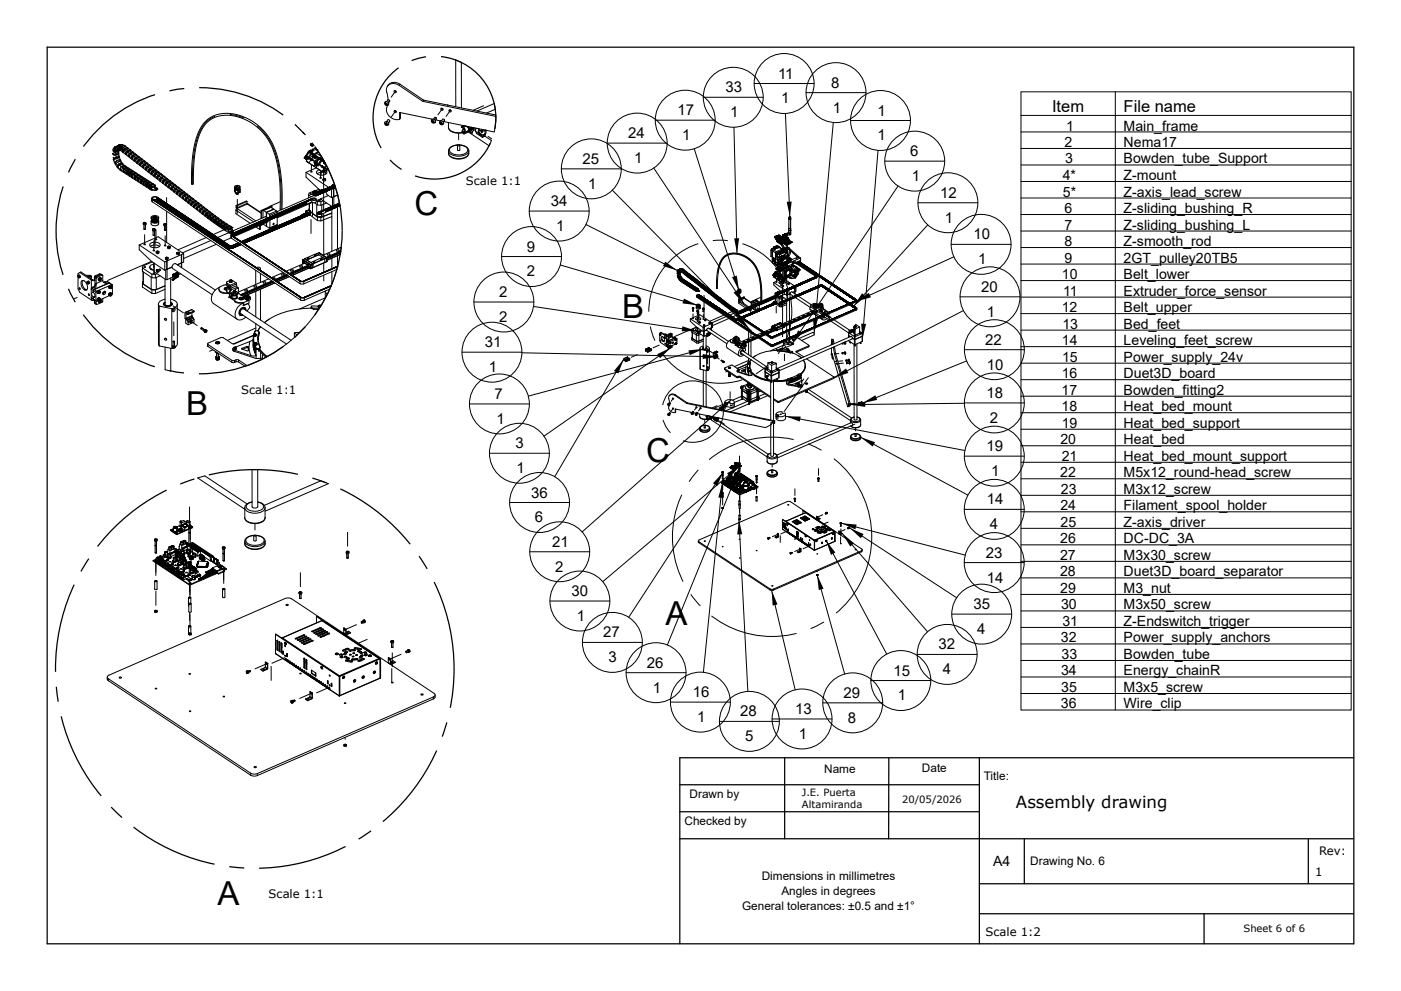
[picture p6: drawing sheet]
<svg xmlns="http://www.w3.org/2000/svg" width="297mm" height="210mm" viewBox="0 0 297 210" stroke-linecap="round" stroke-linejoin="round" font-family="sans-serif">
<defs><g id="words">
<g font-size="7">
<text x="87.9" y="45.7">C</text>
<text x="131.9" y="67.4">B</text>
<text x="39.5" y="88.1">B</text>
<text x="137" y="97.9">C</text>
<text x="141.1" y="132.5">A</text>
<text x="46.1" y="191.9">A</text>
</g>
<g font-size="3.5">
<text x="223.1" y="23.7">Item</text>
<text x="238.2" y="23.7">File name</text>
<text x="215.4" y="171.4">Assembly drawing</text>
</g>
<g font-size="3.2">
<text x="165" y="16.7">11</text>
<text x="153.8" y="19.6">33</text>
<text x="165.6" y="21.9">1</text>
<text x="176.2" y="18.6">8</text>
<text x="176.6" y="23.9">1</text>
<text x="133.2" y="29.3">24</text>
<text x="143.6" y="24.5">17</text>
<text x="144.6" y="29.7">1</text>
<text x="154.8" y="24.9">1</text>
<text x="186" y="24.5">1</text>
<text x="186" y="29.8">1</text>
<text x="123.5" y="34.8">25</text>
<text x="134.4" y="34.6">1</text>
<text x="193" y="33.1">6</text>
<text x="124.7" y="40.1">1</text>
<text x="193.3" y="38.4">1</text>
<text x="199.4" y="42">12</text>
<text x="116.8" y="43.7">34</text>
<text x="200.3" y="47.2">1</text>
<text x="111.7" y="53.4">9</text>
<text x="117.9" y="49">1</text>
<text x="206.4" y="50.8">10</text>
<text x="111.7" y="58.7">2</text>
<text x="207.4" y="56.1">1</text>
<text x="105.9" y="63">2</text>
<text x="208" y="61.9">20</text>
<text x="105.9" y="68.3">2</text>
<text x="209.3" y="67.2">1</text>
<text x="102.8" y="73.7">31</text>
<text x="208.9" y="73.1">22</text>
<text x="103.7" y="79">1</text>
<text x="209.2" y="78.4">10</text>
<text x="104.9" y="84.7">7</text>
<text x="105.2" y="89.9">1</text>
<text x="209.2" y="84.4">18</text>
<text x="209.8" y="89.7">2</text>
<text x="109.3" y="95.1">3</text>
<text x="209.2" y="95.7">19</text>
<text x="109.5" y="100.4">1</text>
<text x="210.2" y="101">1</text>
<text x="112.6" y="105.6">36</text>
<text x="209.2" y="107">14</text>
<text x="113.4" y="110.8">6</text>
<text x="209.9" y="112.3">4</text>
<text x="117" y="116">21</text>
<text x="209" y="118.3">23</text>
<text x="117.7" y="121.3">2</text>
<text x="209.2" y="123.6">14</text>
<text x="121.2" y="126.5">30</text>
<text x="122.3" y="131.7">1</text>
<text x="206.4" y="129.2">35</text>
<text x="127.9" y="135.2">27</text>
<text x="199" y="137.8">32</text>
<text x="207.2" y="134.5">4</text>
<text x="129" y="140.5">3</text>
<text x="137.1" y="141.7">26</text>
<text x="189.4" y="143.3">15</text>
<text x="199.9" y="143.1">4</text>
<text x="138.4" y="147">1</text>
<text x="146.9" y="147.9">16</text>
<text x="178.8" y="148.1">29</text>
<text x="190.3" y="148.6">1</text>
<text x="147.8" y="153.2">1</text>
<text x="156.9" y="152">28</text>
<text x="168.6" y="151.5">13</text>
<text x="179.8" y="153.4">8</text>
<text x="158" y="157.3">5</text>
<text x="169.4" y="156.8">1</text>
</g>
<g font-size="3">
<text x="226" y="27.8">1</text>
<text x="238.2" y="27.8">Main_frame</text>
<text x="225.7" y="31.2">2</text>
<text x="225.9" y="34.7">3</text>
<text x="238.2" y="31.2">Nema17</text>
<text x="238.2" y="34.7">Bowden_tube_Support</text>
<text x="225.3" y="38.2">4*</text>
<text x="225.3" y="41.7">5*</text>
<text x="238.2" y="38.2">Z-mount</text>
<text x="238.2" y="41.7">Z-axis_lead_screw</text>
<text x="225.7" y="45.2">6</text>
<text x="238.2" y="45.2">Z-sliding_bushing_R</text>
<text x="225.7" y="48.7">7</text>
<text x="225.7" y="52.2">8</text>
<text x="238.2" y="48.7">Z-sliding_bushing_L</text>
<text x="238.2" y="52.2">Z-smooth_rod</text>
<text x="225.1" y="59.2">10</text>
<text x="225.7" y="55.7">9</text>
<text x="238.2" y="55.7">2GT_pulley20TB5</text>
<text x="238.2" y="59.2">Belt_lower</text>
<text x="225.4" y="62.7">11</text>
<text x="238.2" y="62.7">Extruder_force_sensor</text>
<text x="225.1" y="66.2">12</text>
<text x="225.2" y="69.7">13</text>
<text x="238.2" y="66.2">Belt_upper</text>
<text x="238.2" y="69.7">Bed_feet</text>
<text x="225.1" y="73.2">14</text>
<text x="225.2" y="76.7">15</text>
<text x="238.2" y="73.2">Leveling_feet_screw</text>
<text x="238.2" y="76.7">Power_supply_24v</text>
<text x="225.1" y="83.7">17</text>
<text x="225.1" y="80.2">16</text>
<text x="238.2" y="80.2">Duet3D_board</text>
<text x="238.2" y="83.7">Bowden_fitting2</text>
<text x="225.1" y="87.2">18</text>
<text x="238.2" y="87.2">Heat_bed_mount</text>
<text x="224.8" y="94.3">20</text>
<text x="225.1" y="90.8">19</text>
<text x="238.2" y="90.8">Heat_bed_support</text>
<text x="238.2" y="94.3">Heat_bed</text>
<text x="224.8" y="101.3">22</text>
<text x="225.1" y="97.8">21</text>
<text x="238.2" y="97.8">Heat_bed_mount_support</text>
<text x="238.2" y="101.3">M5x12_round-head_screw</text>
<text x="224.9" y="104.8">23</text>
<text x="238.2" y="104.8">M3x12_screw</text>
<text x="224.8" y="108.3">24</text>
<text x="224.9" y="111.8">25</text>
<text x="238.2" y="108.3">Filament_spool_holder</text>
<text x="238.2" y="111.8">Z-axis_driver</text>
<text x="224.8" y="118.8">27</text>
<text x="224.8" y="115.3">26</text>
<text x="238.2" y="115.3">DC-DC_3A</text>
<text x="238.2" y="118.8">M3x30_screw</text>
<text x="224.8" y="122.3">28</text>
<text x="224.8" y="125.8">29</text>
<text x="238.2" y="122.3">Duet3D_board_separator</text>
<text x="238.2" y="125.8">M3_nut</text>
<text x="225" y="129.3">30</text>
<text x="238.2" y="129.3">M3x50_screw</text>
<text x="224.9" y="136.3">32</text>
<text x="225.2" y="132.8">31</text>
<text x="238.2" y="132.8">Z-Endswitch_trigger</text>
<text x="238.2" y="136.3">Power_supply_anchors</text>
<text x="225" y="143.3">34</text>
<text x="225.1" y="139.8">33</text>
<text x="238.2" y="139.8">Bowden_tube</text>
<text x="238.2" y="143.3">Energy_chainR</text>
<text x="225" y="146.8">35</text>
<text x="238.2" y="146.8">M3x5_screw</text>
<text x="224.9" y="150.1">36</text>
<text x="238.2" y="150.1">Wire_clip</text>
<text x="210.6" y="183.8">A4</text>
</g>
<g font-size="2.5">
<text x="98.8" y="39.3">Scale 1:1</text>
<text x="51.1" y="83.6">Scale 1:1</text>
<text x="174.7" y="164">Name</text>
<text x="195.5" y="163.9">Date</text>
<text x="208.6" y="165.4">Title:</text>
<text x="146.2" y="169.3">Drawn by</text>
<text x="145.1" y="175">Checked by</text>
<text x="218.4" y="183.4">Drawing No. 6</text>
<text x="278.8" y="185.8">1</text>
<text x="279.7" y="181.4">Rev:</text>
<text x="57" y="190.5">Scale 1:1</text>
<text x="161.5" y="186.7">Dimensions in millimetres</text>
<text x="165.7" y="189.9">Angles in degrees</text>
<text x="157.3" y="193">General tolerances: ±0.5 and ±1°</text>
<text x="208.9" y="198.6">Scale 1:2</text>
</g>
<g font-size="2.1">
<text x="170" y="168.8">J.E. Puerta</text>
<text x="170" y="171.5">Altamiranda</text>
<text x="191.3" y="170.5">20/05/2026</text>
<text x="263.7" y="197.7">Sheet 6 of 6</text>
</g>
</g></defs>
<g fill="none" stroke="#000" stroke-width=".26" stroke-dasharray="19.1 3.2 3.2 3.2" stroke-linecap="butt">
<circle cx="92.1" cy="25" r="13"/>
<circle cx="42.2" cy="49" r="30.3"/>
<circle cx="54" cy="141.9" r="42.3"/>
</g>
<g fill="none" stroke="#000" stroke-width=".21">
<path d="M83.7 19.2l.3 .2M84.6 18.1a1.6 1.6 0 0 0-1.6-.3 1.6 1.6 0 0 0-1.1 1.3l.4 2.1M84.6 18.1l5 3.4M84.8 17.9a1.79 1.79 0 0 0-2.6 .4M84.8 17.9l5 3.3M84.8 17.9l-.2 .2M159.9 17.7h12.7M170.9 19.7h12.7M216.5 19.5h70v131.1h-70zM236.5 19.5v131.1M24 32.5l.1 .3zM24 32.5h.1"/>
<path d="M24 33.8l.4 .9 .2 .1M24 33.8l.2 .1M24.1 33.8h-.1M24.1 33.4l.1 .3zM24.1 31.8l.1 .3zM24.1 33.4h.1M24.1 31.8h.1M24.2 33.9h.1M24.2 31.3l-.3 .7 .2 .3h.2M24.2 31.3l.1 .2M24.2 33h.1M24.3 31.3h-.1"/>
<path d="M24.3 33.9h.1M24.3 31.5l.2 .3M24.3 31.5h.1M24.4 31.2a.44 .44 0 0 0 .2 .6h.4M24.4 32.7h.1M24.4 32.7h-.1M24.4 34.3l.1 .3zM24.4 33.4l.1 .1M24.4 32.2l-.1 .1M24.4 31.1l-.1 .1M24.4 34.3h.1M24.4 31.4l.2 .3z"/>
<path d="M24.4 31.1h.1M24.4 31.1v.1M24.4 31.4h.1M24.4 34.8l.7 .8M24.5 31.8l.1 .1M24.5 33.5h-.1M24.5 31.8h.1M24.5 32.1l-.1 .1M24.5 34.8h.1M24.5 32.1h.1M24.5 34.8h-.1M24.5 31.1h-.1"/>
<path d="M24.6 32.1h-.1M24.6 31.1h-.2M24.6 32.1h.1M24.6 34.8h-.2M24.6 31.9l-.3 .4M24.6 32.1v.1M24.6 34.8h.1M24.6 31.9h.1M24.6 32.5l.1 .3M24.7 31.9h-.1M24.7 34.7l-.1 .1M24.7 33.2v.1"/>
<path d="M24.7 33.3l.1 .2M24.7 34.3h.1M24.7 32l.2 .1M24.7 31.1l.1 .2M24.7 31.1l-.3 .1M24.8 32h.1M24.8 31.8l-.1 .1M24.8 31.3l.1 .3M24.8 31.3h.1M24.8 31l-.1 .1M24.8 31v.1M24.8 33.5l.1 .1"/>
<path d="M24.8 33.5l-.3 .1M24.9 31.6l.1 .2M24.9 31.6h.1M24.9 35.1l.1 .3zM24.9 35.1h.1M24.9 31.2l.2 .3zM25 31.1h-.2l.1 .5 .6 .3M25 31.1l.4 .1M25 31.8l-.3 .1M25 31l.2 .1M25 31h-.1M25 31h-.2"/>
<path d="M25 34l.1 .4M25 31h-.1a.46 .46 0 0 1 .3 .7M25 31v.1M25 32.4h.1M25 34.9l.1 .2M25 34.9l.1 .1M25 32.4l.1 .3M25.1 33.1v.1M25.1 32.7l-.7 .3v-.3M25.1 35.6h.1M25.1 32.7l-.7 .2M25.1 31.7l-.1 .1"/>
<path d="M25.1 32.3l-.7 .3M25.1 31.5h.1M25.1 31.7h.1M25.1 32.4h.1M25.1 34.9h-.1M25.1 32.4l.1 .2M25.1 32.4h-.1M25.1 33.2l.1 .2M25.1 32l-.6 .3v-.2M25.1 32l-.6 .3M25.1 35h.1M25.1 35.6l-.1 .1 .5 .4h.3"/>
<path d="M25.2 32.5v.1M25.2 32.5h-.1M25.2 31.8l-.1 .2M25.2 31.8h.1M25.2 33.2l-.7 .1M25.2 33.2l.4 .8M25.2 33.2h-.1M25.2 32.6l.1 .7M25.2 30.8h-.1M25.2 31.9v.1M25.2 30.8l-.1 .1M25.2 33.4h.1"/>
<path d="M25.2 33.4l-.7 .3v-.2M25.2 30.8h.1M25.2 31.8v.2M25.2 31.8l-.6 .3M25.2 31.1h.1M25.2 31.9h.1M25.2 32v.5M25.3 30.8h-.1M25.3 33.3v.1M25.3 33.3h-.1M25.3 30.8h.1M25.3 33.9l.1 .1"/>
<path d="M25.3 31.8l-.1 .1M25.3 30.9l.1 .1M25.3 33.8l-.6 .4v.1M25.4 31.4v.1M25.4 33.9h.1M25.4 34l.1 .2-.6 .3-.2-.2M25.4 31.4h.1M25.4 34.7l.1 .1M25.4 31h.1M25.4 31.2v.2M25.4 33.9v.1M25.4 33.9l.2 .2"/>
<path d="M25.5 34.9h.1M25.5 31.8v.1M25.5 34.8l-.3 .2 .3-.1M25.5 34.8v.1M25.5 35.7l.1 .3zM25.5 34.7v.2M25.5 31.2h.2M25.5 30.7l-.9 .4M25.5 30.7l-.4 .3M25.5 34.7h.1M25.5 31.9h.1M25.5 31.5l.2 .3z"/>
<path d="M25.5 34.6l.1 .4M25.5 35.4l.2 .1M25.6 34v.1M25.6 34l-.1 .1M25.6 35.4l.6-.3zM25.6 35.4l.3-.1 .1 .2M25.6 31.2l.3 .5-.1 .2M25.6 31.2l-.1 .1h.2M25.6 31.3h-.2v.3l.6 .7M25.6 31.3l.5 .4M25.6 34.1l.4 .6M25.6 36h.1"/>
<path d="M25.6 30.7l.3 .1M25.6 30.7l-.3 .1M25.6 30.7h.1M25.6 34.6l.2 .1M25.7 31.2l.2 .2M25.7 31.2h-.1M25.7 31.3l.2 .1M25.7 31.3h-.1M25.7 31.7v.1M25.7 30.7h.1M25.7 34.6l-.6 .2M25.7 30.7l.2 .1"/>
<path d="M25.7 30.7h-.2M25.7 30.7h-.1M25.7 36.2h.1M25.7 34.5v.1M25.7 34.6l.2 .1M25.8 36.1l-.1 .1 .5 .3 .2-.1v-.2M25.8 34.7l.2 .1-.7 .3-.2-.1M25.8 35.3h.1M25.8 30.7h.1M25.9 34.7l.6 .5M25.9 34.7h-.1M25.9 30.7h-.2"/>
<path d="M25.9 30.7l.4 .1M25.9 30.7h-.1M25.9 30.8l-.7 .3M25.9 31.4h.1M25.9 31.4l.1-.4v.4M25.9 30.7v.1M26 32.1v.2M26 34.7v.1M26 34.7h-.1M26 31.4h.1M26 31.4h-.1M26 31.8h.1"/>
<path d="M26 31.8v.1M26.1 35.8l.2 .1M26.1 32.3h-.1M26.1 31.7l-.1 .1M26.1 36.1l.1 .3zM26.1 35.4v.1M26.1 35.3v.1M26.1 35.4h.1M26.1 31.7l-.1 .5 .6 .6M26.1 35.8l.7-.3-.7 .3M26.1 35.8h.1M26.1 31.7h.1"/>
<path d="M26.1 32l.2 .3zM26.1 32h.1M26.2 30.9h.1M26.2 30.9l-.6 .3M26.2 30.9l-.8 .3M26.2 36.4h.1M26.2 35.7l.2 .2M26.3 30.8l.1 .1M26.3 30.8v.1M26.3 35.2l-.2 .1v.2M26.3 35.2l.2 .1M26.3 35.2l.2 .1-.7 .3"/>
<path d="M26.3 30.9l.2 .3M26.3 36.5v.1M26.3 31.8h.4M26.4 36.5l-.1 .1 .5 .3 .2-.1v-.2M26.4 31.6h.1M26.4 30.9l.1 .1M26.4 30.9l.2 .2-.7 .3M26.4 30.9h-.1M26.5 31.6v.1M26.5 35.2v.1M26.5 35.2h.1M26.5 31l.5 .3"/>
<path d="M26.5 31h.1M26.5 35.3l.5 .2M26.6 35.9h-.2M26.6 31.6h-.2M26.6 31.6l-.1 .1M26.6 31.6h-.1M26.6 32.5v.3M26.7 36.2l.1 .1M26.7 32.7l-.1 .1M26.7 36.5l.1 .3zM26.7 36.1l.7-.3-.7 .4M26.7 36.1h.1"/>
<path d="M26.7 32.2l-.1 .5 .6 .5M26.7 36.1l.1 .2M26.7 36.1v.1M26.7 36.2h.2M26.7 36.2h.1M26.7 32.4l.2 .3zM26.8 32.4h-.1M26.8 36.3l.1 .1M26.8 31.3l-.6 .3 .1 .2M26.8 31.3l.2 .2M26.8 31.3l-.6 .4M26.8 36.8h.1"/>
<path d="M26.8 35.5h.1M26.8 36.1l.3 .2M26.9 36.2l-.1 .1M26.9 36.4l.5 .3M26.9 36.4l.1 .2M26.9 36.9v.1M26.9 35.6h-.2v.2v-.1M26.9 35.6l.8 .3M26.9 35.6l.2 .1-.7 .3-.1-.1M26.9 32.2l.2 .2M27 32.1h.1M27 32.1l.2-.1-.1 .1"/>
<path d="M27 36.6l-.1 .4 .6 .3v-.4l-.1-.2M27 31.4h.1M27 31.3l.1 .1M27 31.3l-.1 .1M27 31.5l.1 .1M27.1 31.4l-.1 .1M27.1 32.3l-.1 .1M27.1 32.1h.1M27.1 31.4l.5 .4M27.1 31.4h.1M27.1 32.1l.2 .2M27.1 32.1l-.2 .1"/>
<path d="M27.1 31.6l-.6 .3-.2-.1M27.2 32.1h-.1M27.2 36.3h-.2M27.2 33v.2M27.3 33.2h-.1M27.3 36.6l.1 .1M27.3 36.9l.1 .2zM27.3 36.5l.7-.3zM27.3 32.7l-.1 .4 .6 .6M27.3 36.5l.2 .3M27.3 36.6h.2M27.3 36.6h.1"/>
<path d="M27.3 32.9l.2 .3zM27.4 32.9h-.1M27.4 31.8l.2 .1M27.4 31.8l-.6 .3M27.4 31.8l-.6 .3 .1 .1M27.4 37.1h.1M27.4 35.9h.1M27.5 36.5l.2 .2M27.5 36.6l-.1 .1M27.5 36.8v.6l.6 .3 .1-.2-.2-.4M27.5 36.8l.5 .3M27.5 36l-.1-.1-.1 .3v-.1"/>
<path d="M27.5 36h.2M27.5 36l.2 .1M27.5 32.7l.2 .1M27.5 37.3v.1M27.6 32.5h.1M27.6 32.5l.2-.1-.1 .2M27.6 31.8l.1 .1M27.6 31.8h-.1M27.6 31.9l.1 .2M27.7 31.9h-.1M27.7 32.8h.1M27.7 36.1l-.7 .3-.1-.2"/>
<path d="M27.7 32.8h-.1M27.7 32.6h.1M27.7 31.9l.5 .3M27.7 31.9h.1M27.7 32.6l.2 .1M27.7 32.6l-.2 .1M27.7 36l.6 .3M27.7 32.1h.1M27.8 32.1l-.7 .2M27.8 36.7h-.2M27.8 33.5v.2M27.9 33.7h-.1"/>
<path d="M27.9 37.2l.1 .3zM27.9 36.9l.7-.3zM27.9 33.1l-.1 .5 .6 .6M27.9 36.9l.1 .1M27.9 36.9v.1M27.9 33.4l.2 .3zM27.9 37h.2M27.9 37h.1M28 33.4h-.1M28 37v.1M28 32.3l-.6 .3 .1 .1M28 32.3l.2 .1"/>
<path d="M28 32.3l-.6 .3M28 37.5h.1M28 36.3h.1M28.1 36.9l.3 .2M28.1 37h-.1M28.1 36.3h-.1l-.1 .3v-.1M28.1 36.3l.8 .4M28.1 36.3l.2 .2-.7 .2-.1-.1M28.1 33.2l.2 .1M28.2 37.7h-.1M28.2 33h.1M28.2 33l.2-.1-.1 .2"/>
<path d="M28.2 32.3l.1 .1M28.2 37.6l-.1 .2 .5 .3 .2-.1v-.2M28.2 32.2l.1 .2M28.2 32.2l-.1 .1M28.2 32.4l.1 .2M28.3 32.4h-.1M28.3 33.3h.1M28.3 37l-.1 .1M28.3 32.4l.6 .4M28.3 32.4h.1M28.3 33.1l.2 .1M28.3 33.1l-.1 .1"/>
<path d="M28.4 32.5h.1M28.4 33l-.1 .1M28.4 32.5l-.7 .3M28.4 33.9v.3M28.5 34.1l-.1 .1M28.5 37.4h.1M28.5 37.6l.1 .3zM28.5 37.3l.7-.3-.7 .3M28.5 37.3h.1M28.5 33.6l-.1 .5 .6 .5M28.5 37.3l.1 .1M28.5 37.3v.1"/>
<path d="M28.5 33.8l.2 .3zM28.5 37.4h.2M28.6 33.8h-.1M28.6 37.4l.1 .2M28.6 32.7l.2 .2M28.6 32.7l-.6 .3 .1 .2M28.6 32.7l-.6 .4M28.6 37.9h.1M28.7 36.7h-.1M28.7 37.3l.2 .1M28.7 37.4h-.1M28.7 37.6l.5 .2"/>
<path d="M28.7 37.6l.1 .2M28.7 38.1h.1M28.7 36.7l-.2 .1v.2v-.1M28.7 36.7l.8 .4M28.7 36.7l.2 .1-.6 .3-.2-.1M28.8 33.6l.1 .2M28.8 33.5h.1M28.8 33.5l.2-.1-.1 .2M28.8 37.8l-.1 .4 .6 .3v-.4l-.1-.3M28.8 32.8h.1M28.8 32.9l.1 .1M28.9 33.7l-.1 .1"/>
<path d="M28.9 37.4l.1 .1M28.9 37.4l-.1 .1M28.9 33.5h.1M28.9 32.8l.5 .4M28.9 32.8l-.1 .1M28.9 33.5l.2 .2M28.9 33.5l-.1 .1M29 33l-.7 .3M29 33.5h-.1M29 34.4v.2M29.1 34.6h-.1M29.1 37.7l.1 .1"/>
<path d="M29.1 38l.1 .3zM29.1 34.1l-.1 .4 .6 .6M29.1 34.3l.2 .3zM29.1 37.8h.2M29.1 37.8h.1M29.2 34.3h-.1M29.2 34l.2 .1M29.2 37.8h.1M29.2 33.2l.2 .1M29.2 33.2l-.6 .3 .2 .1M29.2 33.2l-.6 .3M29.2 38.3h.1"/>
<path d="M29.3 37.1h-.1M29.3 37.7l.2 .1M29.3 37.8h-.1M29.3 37.1l-.2 .1v.2v-.1M29.3 37.1l.2 .1-.6 .3-.2-.1M29.3 37.1l.8 .4M29.4 34.1l.1 .1M29.4 38.5h-.1M29.4 33.9h.1M29.4 33.9l.2-.1-.1 .2M29.4 33.2l.1 .1M29.4 38.4l-.1 .2 .5 .3 .2-.1v-.2"/>
<path d="M29.4 33.3l.1 .2M29.5 33.3h-.1M29.5 34.2h-.1M29.5 34h.1M29.5 33.3l.5 .3M29.5 33.3h.1M29.5 34l.2 .1M29.5 34l-.1 .1M29.6 33.5l-.7 .2M29.6 34h-.1M29.6 37.8l-.2 .1M29.6 34.9v.2"/>
<path d="M29.7 35.1h-.1M29.7 38.4l.1 .3zM29.7 38.1l.7-.3zM29.7 38.1h.1M29.7 34.6l-.1 .4 .6 .6M29.7 34.8l.2 .3zM29.7 38.1l.2 .2M29.7 38.2h.2M29.7 38.2h.1M29.8 34.8h-.1M29.8 37.5l-.7 .2M29.8 33.7l.2 .1"/>
<path d="M29.8 33.7l-.6 .3M29.9 38.7h-.1M29.9 37.5h-.1M29.9 38.1l.2 .1M29.9 38.2h-.2M29.9 38.3l.5 .3M29.9 38.3l.1 .3M29.9 37.5h-.1l-.1 .3v-.1M29.9 37.5l.8 .3M29.9 37.5l.2 .1-.6 .3-.2-.1M30 38.9h-.1M30 34.4h.1"/>
<path d="M30 34.4l.2-.1-.1 .2M30 33.7l.1 .1M30 38.6l-.1 .4 .6 .3v-.5l-.1-.2M30 33.6l.1 .2M30 33.6v.1M30 33.8l.1 .2M30.1 33.8h-.1M30.1 34.4v.1M30.1 33.8l.6 .5M30.1 33.8h.1M30.1 34.5l.2 .1M30.1 34.5l-.1 .1"/>
<path d="M30.2 33.9l-.7 .3M30.2 38.2h-.2M30.2 35.3v.3M30.3 35.5l-.1 .1M30.3 38.8l.1 .3zM30.3 38.5l.7-.3zM30.3 38.5h.1M30.3 35l-.1 .5 .6 .5M30.3 35.2l.2 .3zM30.3 38.5l.1 .1M30.4 38.5l.1 .1M30.4 38.5h.1"/>
<path d="M30.4 35.2h-.1M30.4 38.6h.1M30.4 34.1l.2 .2M30.4 34.1l-.6 .3 .2 .2M30.4 34.1l-.6 .4M30.5 39.1h-.1M30.5 37.8l-.1 .1M30.5 38.4l.2 .2M30.5 38.6h-.1M30.5 39.3h.1M30.5 37.9l-.2 .1v.2v-.1M30.5 37.9l.8 .3"/>
<path d="M30.5 37.9l.2 .1-.6 .3-.2-.1M30.6 39.3h-.1M30.6 34.9h.1M30.6 34.9l.2-.1-.1 .2M30.6 34.2h.1M30.6 39.2l-.1 .1 .5 .3 .2-.1v-.2M30.6 34.3l.1 .1M30.7 34.3h-.1M30.7 34.9h.1M30.7 34.2l.5 .4M30.7 34.2v.1M30.7 35l.2 .1"/>
<path d="M30.7 35h-.1M30.8 34.4l-.7 .3-.1-.1M30.8 34.9h-.1M30.8 38.6h-.2M30.8 35.8v.2M30.9 36h-.1M30.9 39.2l.1 .3zM30.9 35.5l-.1 .4 .6 .6M30.9 35.7l.2 .3zM31 38.9l.1 .1M31 38.9h.1M31 35.7h-.1"/>
<path d="M31 34.6l-.6 .3 .2 .3M31 34.6l.2 .1M31 34.6l-.6 .3M31.1 39.5h-.1M31.1 38.2l-.1 .1M31.1 38.8l.2 .2M31.1 39h-.2M31.1 39.1l.5 .3M31.1 39.1l.1 .2M31.1 38.3l-.2 .1v.2v-.2M31.1 38.3l.8 .3M31.1 38.3l.2 .1-.6 .3-.2-.1"/>
<path d="M31.2 35.5l.1 .1M31.2 35.3h.1M31.2 39.6v.1M31.2 35.3l.2-.1-.1 .2M31.2 34.6l.1 .1M31.2 34.6h.1M31.2 39.3l-.1 .4 .6 .4 .1-.4-.2-.3M31.2 34.7l.1 .2M31.3 34.7h-.1M31.3 35.6h.1M31.3 35.6h-.1M31.3 35.4h.1"/>
<path d="M31.3 34.7l.5 .3M31.3 34.7h.1M31.3 35.4l.2 .2M31.3 35.4l-.1 .1M31.4 34.9l-.7 .3M31.4 39h-.2M31.4 36.3v.2M31.5 36.5h-.1M31.5 39.6l.1 .3zM31.5 39.6l.1 .3M31.5 36l-.1 .4 .6 .6M31.5 39.2l.7-.3z"/>
<path d="M31.5 39.2h.1M31.5 36.2l.2 .3zM31.6 36.2l.1 .3zM31.6 39.2l.1 .3M31.6 39.3h.1M31.6 36.2h.1M31.6 38.6l-.7 .3 .2 .2M31.6 38.6l-.7 .3M31.6 39.4l.2 .1M31.6 35.1l.2 .1M31.6 35.1l-.6 .3 .2 .1M31.6 35.1l-.6 .3"/>
<path d="M31.7 39.2l.2 .2M31.7 39.3l-.1 .1M31.7 39.5v.6l.4 .2M31.7 39.5l.3 .2M31.8 38.7h-.3v.2v-.1M31.8 38.7l.1 .1-.6 .3-.2-.1M31.8 36l.1 .1M31.8 35.8h.1M31.8 35.8l.2-.1-.1 .2M31.8 35.1l.1 .1M31.8 35l.1 .2M31.8 35v.1"/>
<path d="M31.8 35.2l.1 .2M31.8 38.6h-.2M31.8 38.6l.7 .4M31.8 38.6v.1M31.9 35.2h-.1M31.9 36.1h.1M31.9 35.9h.1M31.9 35.2l.5 .3M31.9 35.2h.1M31.9 35.9l.2 .1M31.9 35.9l-.1 .1M32 35.3h.1"/>
<path d="M32 35.8h-.1M32 39.8v.3M32 35.3l-.7 .3M32 36.7v.3M32 39.4h-.2M32 39.7v.1M32.1 37h-.1M32.1 39.9l.4-.2 .4 .3M32.1 39.8v.2M32.1 39.8h-.1M32.1 36.4l-.1 .5 .6 .5M32.1 36.6l.2 .3z"/>
<path d="M32.2 36.6l.1 .3zM32.2 39.6l-.2 .1M32.2 39.6l-.1 .2M32.2 36.6h.1M32.2 35.5l.2 .2M32.2 35.5l-.6 .3 .2 .2M32.2 35.5l-.6 .4M32.3 39h-.1M32.3 39.6l.2 .2M32.4 39.1h-.3v.2M32.4 39.1l.1 .1-.6 .3-.2-.2M32.4 36.4l.1 .2"/>
<path d="M32.4 36.3h.1M32.4 36.3l.2-.1-.1 .2M32.4 35.6h.1M32.4 35.5l.1 .2M32.4 35.5v.1M32.4 35.7l.1 .1M32.4 39l.2 .1M32.4 39v.1M32.5 35.7h-.1M32.5 39l.1 .1M32.5 39h-.1M32.5 36.6h-.1"/>
<path d="M32.5 35.6l.5 .4M32.5 35.6v.1M32.5 36.4h-.1M32.5 36.4l.2 .1M32.6 35.8l-.7 .3M32.6 39.1l.3 .2M32.6 36.3h.1M32.6 37.2v.2M32.7 37.4h-.1M32.7 36.9l-.1 .4 .7 .6M32.7 37.1l.2 .3zM32.8 37.1l.1 .3z"/>
<path d="M32.8 39.5v.2M32.8 39.7l.1 .3M32.8 37.1h.1M32.8 36.8l.2 .1M32.8 39.3l-.6 .3M32.8 39.3l-.7 .4M32.8 39.3h.1M32.8 39.3v.2M32.8 36.1l-.6 .2M32.8 36l.2 .2M32.8 36v.1M32.8 36l-.6 .3 .2 .1"/>
<path d="M32.9 39.4v.3M32.9 39.4l-.1 .1M32.9 39.7l.4 .2M32.9 39.7h-.1M32.9 39.3v.1M32.9 39.3h-.1M32.9 40h.3M32.9 40h.1M33 36.7h.1M33 36.7l.2-.1-.1 .2M33 36l.1 .1M33 36.2l.1 .1"/>
<path d="M33.1 36.8l.2 .2M33.1 36.1l.5 .3M33.1 36.1l-.1 .1M33.2 36.3l-.7 .3M33.2 40l-.1 .2-.2-.2M33.2 36.8l-.2 .1M33.2 37.7l.1 .2M33.3 37.9h.1M33.3 39.9l.1 .2-.1 .1M33.3 39.9l-.1 .1M33.3 37.4l-.1 .4 .7 .6M33.4 37.6l.1 .3z"/>
<path d="M33.4 37.6h.1M33.4 36.5l.2 .1M33.4 36.5l-.6 .3M33.6 37.2h.1M33.6 37.2l.2-.1-.1 .2M33.6 36.5l.1 .1M33.6 36.4l.1 .2M33.6 36.4v.1M33.6 36.6l.1 .2M33.7 36.6h-.1M33.7 37.3h.1M33.7 36.6l.6 .5"/>
<path d="M33.7 36.6h.1M33.8 37.3l.1 .1M33.8 37.3l-.2 .1M33.8 36.7v.1M33.8 37.2l-.1 .1M33.8 36.8l-.7 .2-.1-.1M33.8 38.2l.1 .2M33.9 38.4h.1M33.9 37.8l-.1 .5 .7 .5M34 38l.1 .3zM34 38h.1M34 37l.2 .1"/>
<path d="M34 37l-.6 .2 .2 .2M34 37l-.6 .3M34.2 37.8l.1 .2M34.2 37.7h.1M34.2 37.7l.2-.1-.1 .1M34.2 37h.1M34.2 37.1l.1 .1M34.3 37.1h-.1M34.3 38h.1M34.3 37.7h.1M34.3 37l.5 .4M34.3 37v.1"/>
<path d="M34.4 37.8l.1 .1M34.4 37.8h-.2M34.4 37.2l-.7 .3-.1-.1M34.4 38.6l.1 .2M34.5 38.8h.1M34.5 38.3l-.1 .4 .7 .6M34.6 38.5l.1 .3zM34.6 38.5h.1M34.6 37.4l.2 .2M34.6 37.4l-.6 .3 .2 .1M34.6 37.4l-.6 .3M34.8 38.3l.1 .1"/>
<path d="M34.8 38.1h.1M34.8 38.1l.2-.1-.1 .2M34.8 37.5h.1M34.8 37.4l.1 .1M34.8 37.4h.1M34.8 37.6l.1 .1M34.9 37.5l-.1 .1M34.9 38.4h.1M34.9 38.2h.1M34.9 37.5l.6 .5M34.9 37.5h.1M35 38.2l.1 .2"/>
<path d="M35 38.2l-.2 .1M35 37.7h.1M35 38.2h-.1M35 37.7l-.7 .3M35 39.1l.1 .2M35.1 39.3h.1M35.1 38.8l-.1 .4 .7 .6M35.2 39l.1 .3zM35.2 39h.1M35.2 37.9l.2 .1M35.2 37.9l-.6 .3 .2 .1M35.2 37.9l-.6 .3"/>
<path d="M35.4 38.8l.1 .1M35.4 38.6l.2-.1-.1 .2M35.4 37.9l.1 .1M35.4 38l.1 .2M35.5 38h-.1M35.5 38.9h.1M35.5 38.7h.1M35.5 38l.5 .3M35.5 38h.1M35.6 38.7l.1 .1M35.6 38.7l-.2 .1M35.6 38.1v.1"/>
<path d="M35.6 38.6l-.1 .1M35.6 38.2l-.7 .2M35.6 39.6l.1 .2M35.7 39.8h.1M35.7 39.2l-.1 .5 .7 .5M35.8 39.4l.1 .3zM35.8 39.4h.1M35.9 38.4l.1 .1M35.9 38.4l-.7 .2 .2 .2M35.9 38.4l-.7 .3M36 39.2l.1 .2M36 39.1h.1"/>
<path d="M36 39.1l.2-.1v.2M36 38.3l.1 .1M36 38.3l.1 .2M36 38.5l.1 .1M36.1 38.5h-.1M36.1 39.4h.1M36.1 38.4l.5 .4M36.1 38.4v.1M36.2 39.2l.1 .1M36.2 39.2h-.2M36.2 38.6l-.7 .3M36.2 39.1h.1"/>
<path d="M36.3 39.7l-.1 .4 .7 .6M36.4 39.9l.1 .3zM36.4 39.9h.1M36.5 38.8l.1 .2M36.5 38.8l-.7 .3 .2 .1M36.5 38.8l-.7 .3M36.6 39.7l.3 .1M36.6 39.5h.1M36.6 39.5l.2-.1v.2M36.6 38.8l.1 .1M36.6 39l.1 .1M36.7 38.9l-.1 .1"/>
<path d="M36.7 38.9l.5 .4M36.7 38.9h.1M36.8 39.1h.1M36.8 39.6h.1M36.8 39.1l-.7 .3M37.1 39.3l.1 .1M37.1 39.3l-.7 .3 .2 .1M37.1 39.3l-.7 .3M37.2 39.3l.2 .1M37.2 39.3l.1 .1M37.2 39.3h.1M37.2 39.4l.2 .2"/>
<path d="M37.3 39.4h-.1M37.4 39.4l.4 .3M37.4 39.4h-.1M37.4 39.5v.1M37.4 39.6l-.7 .2-.1-.1M37.7 39.8l.1 .1M37.7 39.8l-.7 .2 .2 .2M37.7 39.8l-.7 .3M37.8 39.8h.2M37.8 39.7l.1 .2M37.8 39.7v.1M37.8 39.9l.2 .1-.7 .3"/>
<path d="M37.9 39.9h-.1M38 39.8l.4 .4M38 39.8l-.1 .1M40.6 39h.4l.1-3.8 .3-3.2a9.6 9.6 0 0 1 3.1-6.5 8 8 0 0 1 8.7 .5 13 13 0 0 1 5.8 9.8l.4 3.9v4.7h.4M40.6 39h.1M40.6 39l.2-5.1a13.6 13.6 0 0 1 2.7-8.1 7.6 7.6 0 0 1 8.7-.8 12.7 12.7 0 0 1 7 10.1l.6 4.1v5.2M49.8 40h.1M49.8 40v.6M49.8 40v.1M49.8 39.6v.2l.4 .2M49.8 39.6l.7-.2h.2l.1 .3-.6 .2-.4-.2zM49.8 40l.4 .2"/>
<path d="M49.8 39.9v.1M49.9 39.5l-.1 .2 .4 .2M49.9 39.9l.3 .1M50.1 40h.1M50.1 39.6h.4zM50.2 40h.1M50.2 39.9v.1M50.2 39.9h.1M50.6 40h-.4M50.7 39.5l.2 .1-.1 .2-.6 .1M50.7 39.9l-.5 .1M50.8 39.9v.1"/>
<path d="M50.8 40l-.1 .2-.5 .1M50.8 40l-.1 .1-.5 .1M50.9 39.6l-.1 .3-.6 .1M64.2 28.1l.1 .1M64.2 28.1l.2 .2-.1-.1M64.2 28.1h.1M64.3 28.2h.1M64.5 33.5h.1M64.5 33.5l.4 .3M64.6 33.5l.3 .3M64.7 33.3l-.2 .2M64.7 33.3l.2 .1"/>
<path d="M64.7 33.3l-.1 .2M64.7 33.3l.1 .1M64.8 33.3v.1M64.8 33h.1M64.8 33.4h.1M64.8 33.4l.4 .2M64.9 33.8h.1M64.9 33v.1M64.9 33h.1M64.9 36.6v1l3.1 2.8M64.9 36.6l4.8 3.2M64.9 33.1l-.2 .2"/>
<path d="M64.9 33l.5 .4M64.9 33.1l.4 .2M64.9 33.1h.1M65.1 33.6l-.1 .2M65.2 33.6l.1 .1M65.2 33.6h.1M65.3 33.3h.1M65.3 33.7l-.4 .5 .6 .4M65.3 33.7h.1M65.3 33.3l.2 .1M65.4 34.5l-.5-.3 3.4 2.2M65.4 32.2l.1 .1"/>
<path d="M65.4 32.2l-.7 1.1M65.4 32.2l.2 .2M65.4 33.4l-.2 .2M65.4 33.4l.4 .2-.3-.2M65.5 32l-.1 .2M65.5 33.4h.1M65.5 34.6l2.8 1.8M65.5 32.3l.4 .3M65.5 32.3l-.7 1.1M65.6 32.1l-.1-.1 .2 .2M65.6 32.4l.2 .1M65.6 32h.1"/>
<path d="M65.6 32l-.7 1M65.7 32l.1 .1zM65.7 32h-.1M65.7 32l.2 .2M65.7 32l-.2 .3M65.7 32h.1M65.7 33.7l.1 .2M65.7 33.7l.1 .1M65.7 32.2l.2 .1M65.7 32.2l-.1 .2M65.7 32v.1M65.8 32.1h.3"/>
<path d="M65.8 32.1h.1M65.8 33.5l.4 .3M65.8 33.5l.1 .1M65.8 33.5l-.1 .2M65.8 32.5l1.6 1M65.8 32.3l.5 .3M65.8 33.8v.1M65.8 33.9h.1M65.9 33.6h.1M65.9 33.6h-.1M65.9 30.6v.2M65.9 36.5h.3z"/>
<path d="M65.9 32.1v.1M65.9 32.2l-.2 .2M65.9 30.6l.3-.2 .4 .5-.3 .1M65.9 30.6l.2 .2M65.9 30.8l.2 .2M65.9 33.7l.1 .1M65.9 33.7l-.1 .1M65.9 31.9l-.1 .2M65.9 32.6h.1M65.9 32.6l-.5 .8M65.9 33.6l.1 .1M65.9 33.8h.1"/>
<path d="M65.9 33.8l-.1 .1M65.9 33.7h.1M65.9 31.9h.3M65.9 31.9l-.1 .1 .3 .1M65.9 32.3l.3 .2M65.9 32.3l-.1 .2M65.9 33.8l.1 .1M66 32h.1M66 32h-.1M66 31.9v.1M66 31.9l-.1 .1M66 31.9h.1"/>
<path d="M66 30.7v.2zM66 33.8v.1M66 33.8l-.5 .8M66 33.7l.1 .1M66 33.9l.1 .2M66 33.9l.1 .1M66 32.6l.1 .1M66 33.6v.1M66 32.6h.1M66.1 32.7l.2 .2M66.1 32.7h.1M66.1 32h.1"/>
<path d="M66.1 31.9v.1M66.1 31.9l-.2 .1M66.1 33.2l.2 .1M66.1 33.2h.1M66.1 30.8h.2M66.1 30.8v.2M66.1 31h.2M66.1 32.1h.1M66.1 34v.1M66.1 34.1h.1M66.1 33.8h.1M66.2 33.8l.1 .1"/>
<path d="M66.2 33.8h-.1M66.2 32.5l.1 .1M66.2 32.5l-.8 1.2M66.2 32.4v.1M66.2 33.8h.1M66.2 33.2l.6 .4M66.2 33.2l.6 .4zM66.2 31.9l-.1 .2M66.2 33.8l-.1 .2M66.3 33.9l.5 .4M66.3 33.9v.1M66.3 33.9l-.1 .2"/>
<path d="M66.3 31.9l-.2 .2M66.3 31.7l.1 .1v.1M66.3 30.8v.2M66.3 34l.8 .5M66.3 34h.1M66.3 31.7l.1 .2zM66.3 32v.2l-.3 .2M66.3 33.3l.5 .3M66.3 33.3l-.2 .4M66.3 32.6h.2M66.3 32.9l-.2 .3M66.3 32.9h.1"/>
<path d="M66.3 31.9h.1M66.4 32.9l.1 .1M66.4 32.9h.1M66.4 33l-.1 .2M66.4 32.9l.4 .3M66.4 30.7l-.1 .1M66.5 32.9l.2 .2M66.5 32.9h-.1M66.5 32.9l.3 .3M66.5 32.9h.1M66.5 32.6h.3l.6-.5a29.5 29.5 0 0 1 4.6 11.6M66.5 32.6v.1"/>
<path d="M66.5 33.1l-.2-.1-.1 .2M66.5 33.1l.4 .3M66.5 33v.1M66.5 32.7l.3 .2M66.5 33h.1M66.5 32.8v.1M66.5 32.8l.2 .1M66.5 32.8l.3 .1M66.5 32.8h.1M66.6 34.5l.1 .1M66.6 33.5h.1M66.7 34.6h.1"/>
<path d="M66.7 34.6l.1 .1M66.7 32.9v.2M66.7 35h.1M66.7 35l.3 .2M66.8 35l.3 .2M66.8 34.6v.1M66.8 34.6l.1 .1M66.8 34.7h.1M66.8 34.3l.3 .2M66.8 31.4l.1-.2 .3 .6M66.8 31.4h.1M66.8 32.9h-.1"/>
<path d="M66.8 32.9l-.1 .2M66.8 33.2h.1M66.8 32.9l.1 .1M66.9 33.2v.1M66.9 33.3h.1M66.9 34.7v.1M66.9 34.7l-.2 .3M66.9 34.7h.1M66.9 34.8l.4 .2M66.9 34.8l-.1 .2M66.9 31.7l.2 .1M66.9 31.4l-.6 .3"/>
<path d="M66.9 33l.2 .1M67 33.3l.3 .2M67 33.3l-.2 .3M67 33.3h.1M67 35.2l.2 .1M67.1 34.5l-.2 .2M67.1 34.5h.1M67.1 31.6l-.1 .1M67.1 31.5v.1M67.1 35.2h-.1M67.1 35.2l.1 .1M67.1 35.6l-2.2 1"/>
<path d="M67.1 33.1l.4 .3M67.1 33.1l.7 .5M67.1 34.5l.4 .3M67.1 31.6l-.7 .3M67.1 32.5l-.2 .5M67.1 32.5l1 .7M67.1 34.5l.4 .2M67.2 33.4l.4 .3M67.2 31.7l-.1 .1M67.2 31.8h-.1M67.2 31.8h.1M67.3 33.5l.1 .1"/>
<path d="M67.3 33.5l-.7 1M67.3 33.5h.1M67.3 35h.1M67.3 35l.1 .1M67.3 35l-.1 .3M67.4 33.6h.1M67.4 33.5l.2 .2M67.4 35.1l.1 .1M67.4 33.6l.2 .1M67.4 33.6l-.6 1M67.5 34.7h.1M67.5 33.6h-.1"/>
<path d="M67.5 33.6l.1 .1M67.5 34.7l.6 .5M67.5 34.8l.2 .1M67.5 33.4l.2 .1M67.5 33.4l-.1 .1M67.5 32.2l-.4 .3M67.6 33.7h.1M67.6 33.7l.4 .3M67.6 33.7l-.7 1.1M67.7 33.5l-.1 .2M67.7 33.5h.1M67.7 33.5l.4 .3"/>
<path d="M67.7 33.5l-.6 1M67.7 33.7l.2 .2M67.7 34.9l.5 .3M67.7 34.9l-.2 .3M67.7 36l-.5 .4-.1 .2a1.33 1.33 0 0 0 2.2 0l-.1-.3M67.8 37.7h.3zM67.8 33.5h.1M67.8 33.5l-.1 .2M67.9 33.5l.2 .1M67.9 33.5l-.2 .2M67.9 33.5h-.1M67.9 33.5h.1"/>
<path d="M68 34h.1M68 34l-.7 1M68 34l.7 .4M68 33.7l.7 .4M68.1 33.6h.1M68.1 33.6l-.2 .3M68.1 34l.1 .1M68.1 34l-.7 1.1M68.1 33.8l.1 .1M68.1 33.8h.1M68.1 35.4h.1M68.1 35.4h.2"/>
<path d="M68.1 33.8l-.1 .2M68.1 34l.8 .5h-.1M68.2 35.2h-.1M68.2 35.2l-.1 .2M68.2 35.3l.1 .1M68.2 35.3l-.1 .1M68.2 35.1l.1 .1M68.2 34.1l.6 .4M68.2 35.1l.2 .1M68.2 34.1l-.5 .8M68.2 35.1v.1M68.2 34.1h.1"/>
<path d="M68.2 33.9l.5 .3M68.2 33.9l-.1 .1M68.3 36.4h.1M68.3 35.2l.4 .2M68.3 35.2l-.1 .1M68.3 35.4l.1 .1M68.3 35.2h.1M68.3 35.4h.1M68.4 35.4l.1 .1M68.4 35.5v.1M68.4 33.8v-.2v.3l.3 .2M68.4 35.6h.2"/>
<path d="M68.4 35.2l.1 .1M68.4 35.4h.1M68.4 35.3l.1 .2M68.4 35.3l-.1 .1M68.4 35.5h.1M68.5 35.5l.1 .1M68.5 35.5l-.1 .1M68.5 38l.1 .4M68.5 38l.1 .1M68.5 35.4v.1M68.5 35.4h.1M68.5 35.3l.1 .1"/>
<path d="M68.5 35.3h.1M68.6 37.9l-.1 .1M68.6 37.9a.22 .22 0 0 1 .3-.1 .22 .22 0 0 1 .1 .3M68.6 38.1v.3M68.6 36.3h.1M68.6 36.3l.3 .2M68.6 37.9v.2h.3M68.6 37.9l.4 .1-.1 .1M68.6 35.4h.1M68.6 36.3l-.2 .1M68.6 35.8l.2 .1M68.6 36h.1"/>
<path d="M68.6 36v.2M68.6 35.8v.1M68.6 35.9l.1 .1M68.6 36l-.3 .4M68.6 35.5l.2 .1M68.6 35.5l.3 .2M68.6 35.9l-.3 .5M68.7 34.4h.1M68.7 35.9l-.1 .1M68.7 36l.1 .1M68.7 34.1v.1M68.7 35.4l-.1 .2"/>
<path d="M68.7 34.7l.2 .1M68.7 34.7h.1M68.7 34.7l.1 .1M68.7 35.9v.1M68.7 36.1l-.1 .2M68.7 36l.4 .2M68.7 34.6h.1M68.8 35.9l-.1 .1M68.8 35.9l.3 .3M68.8 35.6h.1M68.8 36.1h.1M68.8 36.1l-.2 .2"/>
<path d="M68.8 36.1l.4 .3M68.8 34.6h.1M68.8 34.5h.1M68.8 37.9l-.1 .2h.2M68.8 37.9l.1 .2M68.8 37.9v.1M68.8 38v.1M68.8 38l-.1 .1M68.8 34.5l-.1 .2M68.8 34.5l-.1 .1M68.8 34.8h.1M68.9 36l-.1 .1"/>
<path d="M68.9 35.7h.1M68.9 36.5l.1 .1M68.9 35.7l.4 .2M68.9 34.6h.1M68.9 38.1h.1M68.9 36.5h.1M69 38.1h-.4M69 34.7l-.1 .1M69 35.7l.1 .1M69 35.7h.1M69 36.1l.2 .2M69 38v.4h-.4"/>
<path d="M69.1 35.8l.3 .2M69.1 35.8h.1M69.1 36.2h.1M69.1 36.2l.2 .1M69.2 35l-.6 .8M69.2 36.9a1.68 1.68 0 0 0-2 0M69.2 36.4l-.2 .2M69.2 36.3v.1M69.3 35.2l-.5 .7M69.3 35.9l.1 .1M69.3 35.9l-.2 .3M69.3 40h.1"/>
<path d="M69.3 40v.5M69.4 40h.1M69.4 40h-.1M69.4 36h.1M69.4 40v.5M69.4 36l-.1 .3M69.4 40l.1 .5M69.5 35.6l-.2 .3M69.5 39.9h.1M69.5 39.9v.6M69.5 39.9v.1M69.6 35.8l-.2 .2"/>
<path d="M69.6 39.9v.5M69.6 39.9h.1M69.6 39.8l.1 .1M69.6 39.8h.1M69.6 39.8l.1 .6M69.7 39.9h-.1M69.7 39.9h.1M69.7 39.9v.5M69.7 39.8h.1M69.7 39.8v.5M69.7 39.8h-.1M69.8 39.8v.5"/>
<path d="M69.8 39.8h.1M69.8 39.7v.1M69.8 39.7v.6M69.8 39.7h.1M69.9 39.7v.1M69.9 39.7v.6M69.9 39.8h.1M69.9 39.8v.5M70 39.7h.1M70 39.7l-.1 .1M70 39.7v.5M70.1 39.7v.5"/>
<path d="M70.1 39.6v.1M70.1 39.7h.1M70.1 39.6h.1M70.1 39.6v.6M70.2 39.6h.1M70.2 39.6v.5M70.3 39.6h.1M70.3 39.6h-.1M70.3 39.5h.1M70.3 39.5v.6M70.3 39.5v.1M70.4 39.6v.5"/>
<path d="M70.4 39.5h.1M70.4 39.5v.1M70.4 39.3l.1 .1M70.4 39.3v.1M70.5 39.5h.1M70.5 39.5l-.1 .5M70.5 40h.1M70.5 40h-.1M70.5 39.5v.5M70.6 39.4h.1M70.6 40h-.1M70.6 39.4l-.1 .1"/>
<path d="M70.6 40h.1M70.6 39.3h.1M70.6 39.9h.1M70.6 39.4v.6M70.6 39.4l.1 .5M70.7 40h.1M70.7 40l-.4 .2M70.7 39.3v.1M70.7 39.3v2.4l-.4 .2M70.7 39.4h-.1M70.7 39.4v.5M70.7 39.9h.1"/>
<path d="M70.7 39.4h.1M70.7 39.2v.7M70.7 39.2l.1 .1M70.7 39.2l-.1 .1M70.8 39.8h.1M70.8 39.8h-.1M70.8 39.9l-.1 .1M70.8 39.9v1.8M70.8 39.3h-.1M70.8 39.3h.1M70.8 39.3v.6M70.8 39.8v.1"/>
<path d="M70.8 39.9h.1M70.9 39.3v.6M70.9 39.3h.1M70.9 39.3v.5M70.9 39.8v.1M70.9 39.2h-.4v.2M70.9 39.8h.1M70.9 39.2h-.3l-.2 .1M70.9 39.2l-3.8 1.7h-.3l-.2-.2 .4-.1 .2 .1M71 39.3h.1M71 39.3v.5M71 39.8h.1"/>
<path d="M71 39.4v.4M71.1 39.6l-.1 .2M71.1 39.7h.1M71.1 39.8l-.3 .1M81.6 21.8a.49 .49 0 0 0 .6 .5M81.6 26.1v.3l.3 .2M81.7 22.1l.1 .1M81.7 21.6l.1 .3M81.7 21.6a.44 .44 0 0 1 .6 .2 .44 .44 0 0 1-.2 .6l-.1-.1M81.7 21.6l-.2 .2M81.7 26.3l.2-.1 .1 .1-.1 .2M81.7 26.3l.2 .2"/>
<path d="M81.8 21.9l.3 .1-.1 .3M81.8 21.9l-.1 .3 .3 .1M81.8 22v.1M81.8 22l-.1 .1M81.8 22h.2M81.8 26.3l.1 .1M81.8 26.3h-.1M81.8 22h.1M81.8 22.1h.1M81.9 26.5v.1M81.9 22.1l.1 .1M81.9 22.1l-.1 .1"/>
<path d="M81.9 26.4v.1M81.9 26.1l.2 .3-.2 .1M81.9 26.2l-.1 .1M81.9 26.1l-.2 .1 .2 .3M82 22v.1l-.2 .1M82 22l-.2 .1M82 26.4h-.1M82.1 25.8l-.2 .3M82.1 25.8a.43 .43 0 0 1 .3 .3 .43 .43 0 0 1-.1 .5h-.4M82.1 25.8h-.3l-.2 .3M82.1 22.4a2.16 2.16 0 0 0 .4 2.3 2.16 2.16 0 0 0 2.2 .6M82.6 21.3l-.2 .5"/>
<path d="M82.6 21.3l-.3-.1-.3 .4M82.6 21.3l-.3 .4M82.6 25.7h.1M82.6 25.7l-.2-.3-.4 .4M82.6 25.7l-.2 .4M83.7 23.4l.3 .2M84.9 23.9v1.2l-.2 .2M89.6 21.5l15.5 3.2M89.8 21.2l15.3 3.2v1.6l-.3 2-10.7-2.2M89.8 21.2l-.2 .3M91.5 25.6a.48 .48 0 0 0 .2 .5 .48 .48 0 0 0 .6-.1M91.5 25.4l.1 .3"/>
<path d="M91.5 25.4v.2M91.6 25.7h.3l.1 .3M91.6 25.7l.1 .3h.3M91.7 25.9l.1-.2 .1 .2-.1 .1M91.7 25.9l.1 .1M91.7 25.3l-7-1.4v1.4M91.7 25.8h.1M91.7 25.8v.1M91.7 25.7v.1M91.8 25.8l.1 .1M91.9 25.9l-.1 .1M91.9 25.7l-.1 .1"/>
<path d="M91.9 25.9h.1M92.1 25.4l.2 .4v.2M92.1 25.4l-.2-.1-.4 .1M92.3 26h-.3M92.4 25.4l1 .2M92.4 24.9l.1 .4-.2 .3M92.4 24.9l-.3 .1-.2 .3M92.4 24.9l-.3 .5M93.4 26.3h.2M93.4 26.1h.1M93.4 26.1l.1 .1M93.5 26l.2 .2-.1 .2"/>
<path d="M93.5 26l-.2 .2 .3 .2M93.5 26.2l.1 .1M93.5 26.2l-.1 .1M93.5 25.6v.4M93.5 25.6a.45 .45 0 0 1 .5 .3 .45 .45 0 0 1-.1 .5l-.2 .1M93.5 25.6l-.3 .2v.4l.5 .3M93.6 26.1h-.2M93.6 26.4l.1 .1M93.6 26.3h.1M93.6 23l.3 .2M93.7 26.2l-.1 .1M93.7 26.2l-.2-.2-.1 .3"/>
<path d="M94.3 25.4l-.3 .5M94.3 25.4l-.3-.2-.4 .4M95 22.3h.1M95.1 26a1.73 1.73 0 0 0 2 2.2l.8-.1M95.1 27a1.78 1.78 0 0 0 2.1 1.3l.8-.1M95.1 32v.5M95.4 23.3l.2 .2M95.4 23.3h.1M95.6 31.3l.6-.3 .8-.2v1l.4 .1 .1-.1v-1a1.7 1.7 0 0 1 1.7 1 1.96 1.96 0 0 1-2.5 1 1.16 1.16 0 0 1-1.3-1.3zM95.6 23.4l-.1 .1M96.6 22.6v-9.9l1.2 .5v9.7M97 30.8l.4-.1 .1 .1-.4 .1z"/>
<path d="M97 30.8a1.79 1.79 0 0 0-1.9 1.2M97.5 30.8a1.69 1.69 0 0 1 1.9 1.2M97.9 26.9l.1 .1M97.9 26.9h.1M97.9 28.1l.1 .1M97.9 26.8h.1a1.05 1.05 0 0 1 1.4 .6M97.9 26.8h.1M97.9 26.8a.84 .84 0 0 1 .6 1.3M98 26.8l-.1 .1M98 28.2l.4 .2M98 27l.2 .3M98 27a.63 .63 0 0 1 .4 .9l-.3-.1"/>
<path d="M98.1 27.8l.1 .2M98.2 27.3l.2 .1M98.2 26.6l-.1 .2M98.2 28l-.2 .2M98.2 26.7l.8 .1 .4 .6M98.3 27.5l-.3 .1-.1 .5M98.3 27.4l-.2 .4M98.4 28.2v.2M98.4 27.4h-.1M98.4 28h-.2M98.4 28l.1 .1M98.4 28v.2"/>
<path d="M98.5 28.2h-.1M98.5 28.1v.1M98.5 28.1h.1M98.9 27.9v.1M99.3 27.8h.1M99.3 28l4.4 2.9 .5-1.1-1.4-.9M99.3 26.9l.5 .4M99.4 27.4l-.1 .3M99.4 27.6l-.1 .1M99.4 32.5a2.24 2.24 0 0 1-3 1.2 1.5 1.5 0 0 1-1.3-1.2M99.4 32a1.91 1.91 0 0 1-2.2 1.2 1.91 1.91 0 0 1-2.1-1.2M99.4 32.5a1.9 1.9 0 0 1-2.2 1.2 1.91 1.91 0 0 1-2.1-1.2"/>
<path d="M99.4 32v.5M99.4 26.9l.4 .4M99.4 27.7l-.9 .5M99.4 27.8l-.5 .2M99.4 27.7v.1M99.4 27.4h.1M99.5 27.4l.1 .2 .3-.1M99.5 27.4l-.1 .1M99.7 27.9l.4 .3M99.8 27.3h.1M99.8 27.3l.1 .2M99.8 27.3l-.3 .1"/>
<path d="M99.9 27.5h.1M99.9 27.5l-1.4 .6M99.9 27.5l.3 .5M99.9 27.5v.2l-1.5 .7M99.9 27.5l-.5 .2M99.9 27.3l-.1 .1M100 27.1l-.4 .1M100 27l-.1 .1M100 27.2h.1M100 27l.1 .2M100 27.2l-.1-.1 .1 .4 .4-.1M100.1 27.2h-.1"/>
<path d="M100.1 27.2h.2M100.1 27v.2M100.2 27.1h.1M100.2 27.1l-.1 .1M100.2 27v.1M100.3 27.1h.1M100.4 27.1l-.1 .1M100.4 27.2h-.4M100.4 27.2v.2M100.5 27.1l-.4 .1M100.5 27.1l-.1 .1M100.5 27.1l-.1 .3"/>
<path d="M100.8 27.6a.73 .73 0 0 0-.7 .7l-.6-.4M100.9 27.2l-.1 .5 .2 .3M101 27.2l-.2 .6 1.2 .9M101 28v.3l1.3 .8M101.1 23.6l3.7-1.6 .2 1.2-1.9 .8M101.4 28.1l.1 .2M101.4 28.4l.4 .2M101.4 28.3v.1M101.5 27.3l-.1 .8M101.5 28.4h-.1M101.5 27.7h.4M101.6 28l-.2 .1"/>
<path d="M101.6 28v.2M101.6 27.3v.7M101.8 28.3l-.2 .2-.1-.2M101.8 28.3l-.2-.1-.1 .1M101.8 28.3l.2 .1M101.8 28.6l.4 .2 .1 .3M101.9 27.7l.1 .1M101.9 27.7l.2 .1M101.9 28.4l.4 .2M102 28.4l-.2 .2M102 28l.2 .1M102 27.8h.1"/>
<path d="M102.1 28h-.1M102.1 28l.1 .1M102.1 27.7h-.1M102.2 27.5l-.2 .5M102.2 27.5l-.1 .5M102.3 28.6l.3 .1M102.3 29.1h.1M102.6 28.7l-.3 .4M102.6 27.6l-.5 .4M102.8 27.8h.1M102.8 27.8h-.3l-.3 .3M102.8 27.8a.57 .57 0 0 1-.5 .8"/>
<path d="M102.9 27.6h.1M102.9 27.6l.2 .4-.2 .5v-.2M102.9 28.3v.6l-.6 .2M102.9 28.3l-.3 .4M119 35.8h12.7M128.7 30.4h12.7M138.6 35.7l19.1 28.7M138.9 25.5h12.7M147.2 31.6l9.5 30.1M149.1 20.6h12.7M155.6 27l.7 26.7M166.5 24.1l1 21.9"/>
<path d="M176.7 26l-4.1 44.7M180.3 25.6h12.7M186.2 31.9l-3.4 40M187.6 34.2h12.7M190.4 39.5l-22.5 33.5M216.5 24.5h70M216.5 28h70M216.5 31.5h70M216.5 35h70M216.5 38.5h70M16.5 58.6l.1 .3M16.5 58.8v2.5l.4 .7 2.5 1.7"/>
<path d="M16.6 58.4l.1 .1M16.6 58.4l-.1 .1M16.6 58.4h.3l.2 .3M16.6 58.7l.1-.1v.2M16.6 58.7l.1 .1M16.7 58.9h.1M16.7 58.5l-.2 .1M16.7 58.5l.1 .2v.2h-.2M16.7 58.6v.1M16.7 58.6l-.1 .1M16.7 58.6h.1M16.7 58.5l.2 .3"/>
<path d="M16.7 58.5h.1M16.7 58.8h.1M16.9 58.8l-.1 .1M16.9 57.8l.2-.1 2.5 1.6M16.9 57.8l2.5 1.6M16.9 57.8l-.4 .3v.4M17.1 58.7l-.3 .2M17.1 58.7l-.2 .1M17.3 59.6a.94 .94 0 0 1 1.2 1l.1 .4-.2 .5a1.32 1.32 0 0 1-1.1-1.9zM17.6 59.5a1.51 1.51 0 0 0 .5 1.9M18.2 58.4l1 .1 .2 .2-.2 .4M18.5 59.7l.1 .5"/>
<path d="M18.5 59.7h.1M18.5 59.7h.4l.1 .3M18.6 59.8l.2 .3-.2 .1M18.6 59.8l-.1 .1 .1 .3M18.6 59.7v.1M18.6 59.7l.2 .4M18.6 60h.1M18.6 60h-.1M18.6 59.9v.1M18.7 60l-.1 .1-.1-.1M18.7 60l-.1-.1-.1 .1M18.7 58.7l.4-.2 .1 .2-.4 .1z"/>
<path d="M18.8 58.8h.3M19 60l-.3 .2M19 60l-.2 .1M19.4 59.4l.7 .1M19.4 59.4v1.8M19.4 58.9l-.1 .2M19.4 58.8v.1M19.4 58.6v.3M19.6 59.3l.4 .1M19.6 59.3l-.2 .1M20 58.8l.1 .1M20 59.4h.1"/>
<path d="M20 58.8v.6M20.1 58.9v1.6M20.1 58.9l.3 .2M20.2 58.5l-.2 .3M20.2 58.5l.2 .2M20.3 58.7l-.2 .2M20.3 58.7l.2 .2M20.4 59.1v1M20.5 58.9l-.1 .2M20.8 59.2l.3 .4M20.8 59.2l.2 .1M21.1 59.1l.3-.1 .1 .2-.2 .4h-.2l-.1-.1z"/>
<path d="M21.1 58.1l.5 .3M21.1 58.1l-.9 .4M21.1 58.1l.2 .1M21.1 59.3l.2 .1M21.2 59.4h.1M21.2 59.2h.1M21.2 59.3v.1M21.2 59.2l-.1 .1M21.2 59.2l.2 .1M21.3 59.2l-.1 .1M21.3 59.2h.1M21.3 59.2l.1 .1"/>
<path d="M21.4 59.3l-.1 .1M21.5 59l-.4-.1-.3 .3M21.6 58.4l.2 .1v1M21.6 58.4l-1.1 .5M21.7 58.4l-.3-.2-1.1 .5M21.8 59.5l.3 .5 .7 .2-.5-.3M21.8 59.5l-1.4 .6M22.1 59.8v.1M22.1 59.8h.2M22.1 59.8l.1 .1M22.2 59.9l.2-.1-.2 .1M22.3 59.9h-.3"/>
<path d="M22.7 59.7l.5 .3-2.9 1.3M22.7 59.7l-.4 .2M22.7 59.7l1 .7M29.5 52v1l2.7 2.5 2.7 1.8M29.5 52l4-1.8 5.4 3.6M29.5 52l5.4 3.6M30.2 56.8v.8M30.2 57.5v.1M30.2 57.6l2 1.3M30.4 57.7v2.6v-.2M30.4 59.7l-.2 .5M30.5 51.9h.3z"/>
<path d="M30.5 47.7v.9h.3M30.5 56.7h.3zM30.6 47.3v.1M30.6 47.3l.2 .1M30.6 47.5l.3-.2v.3M30.6 47.5l-.2-.2 .1 .4 .4-.1M30.6 47.5h.1M30.7 47.4h.1M30.7 47.4h-.1M30.7 47.2v.2M30.7 47.2l-.1 .1M30.7 47.2l.1 .2"/>
<path d="M30.7 47.2l.2 .2-.3 .1M30.7 47.2l-.3 .2 .2 .1M30.7 47.2h-.2l-.1 .2M30.8 48.6h-.3M30.8 56.6v.1M30.8 47.7v.9zM30.9 47.6h.1M31.7 40l.1 .1M31.8 56.6l.2 .6M31.8 40h-.1M31.9 51.6a1.82 1.82 0 0 1 1.9 0l.2 .4a1.33 1.33 0 0 1-2.3 0zM32 40.1l.1 .1"/>
<path d="M32 57l.6 .2M32 57.2l.6 .2M32 57v.2M32 46.9v.6a.98 .98 0 0 0 1.6 .1M32 46.2v.1a.98 .98 0 0 0 1.6 .1M32.1 58.8v2.6h.5h.5v-2.5M32.1 40.2l.2 .1M32.1 40.2v.1M32.1 40.3l.8 .1M32.1 46a1.11 1.11 0 0 1 1.5 .1 .92 .92 0 0 1-1.6 .1zM32.1 46.8l-.1 .2a1.08 1.08 0 0 0 1.6 .1M32.1 40l.2 .3"/>
<path d="M32.1 40l-.1 .1M32.1 42.1v.5l.2 .2M32.2 46.7l-.1 .3a1.03 1.03 0 0 0 1.4 0M32.2 46.7l-.1 .1M32.2 58.2h.7M32.2 58.2v.7M32.2 58.9l.7 .1M32.2 46.6l-.1 .2M32.2 46.7h.1M32.2 46.9h.1M32.2 46.5v.4M32.3 46.9h.1"/>
<path d="M32.3 46.6v.4M32.3 47h.1M32.3 55.6l-2 .8-.1 .4 2 1.4M32.3 40.3h.1M32.3 40.3h.6M32.3 42.3l-.1-.2a.81 .81 0 0 1 1.2-.3l15.2 10.3h.6l1.3-.6M32.3 42.3v.5M32.3 42.3l31.4 20.8M32.3 42.8l31.4 20.8M32.3 42.3h.1M32.4 47.1h.1M32.4 47h-.1"/>
<path d="M32.4 46.6v.5M32.4 42.3h-.1M32.4 42.2v.1M32.4 42.3h.1M32.4 47.1l.1 .1M32.4 46.1l.3 .3 .6-.1M32.4 46.1h.1M32.4 46.1l.1 .2M32.4 46.1l.6-.1 .2 .2M32.4 46.1l.3 .3M32.5 53.1h.3zM32.5 49v.9h.3"/>
<path d="M32.5 42.3h.1M32.5 42.4h.1M32.5 42.3v.1M32.5 57.9l.3 .1zM32.5 46.6v.6M32.5 47.2h.1M32.5 49.9h.1M32.5 46l-.1 .1M32.5 42.4h.7M32.5 48.6h.2l-.1 .1zM32.5 46h.1M32.5 49.9h.2"/>
<path d="M32.6 48.8l-.3-.2 .2 .4 .4-.1M32.6 47.2h-.1M32.6 46.7v.5M32.6 48.7v.1M32.6 46.1l.1 .2 .4-.1M32.6 46.1l.3-.1 .2 .2M32.6 46.1h.1M32.6 42.4v.1M32.6 56l-.7 .3-.1 .5 .2 .2M32.6 55.8v.9M32.6 42.4h.1M32.6 46.1v.2"/>
<path d="M32.6 46.1h.4l.1 .1M32.6 46.1v.1M32.6 42.5h.1M32.6 48.7h.1M32.6 48.7h-.1M32.6 48.5v.2M32.6 55.8l.1 1.9M32.7 47.2h-.1M32.7 47.2h.1M32.7 48.5l.2 .1M32.7 48.5h-.3v.2h.2M32.7 48.5l-.3 .1v.1"/>
<path d="M32.7 46.7v.5M32.7 42.5h.1M32.7 45.9l-.3 .2M32.7 55.8v1.9M32.7 57.7l2.4 1.6M32.7 49.9h.1M32.7 57.9v.1M32.8 42.5h.1M32.8 49v.9M32.8 49.9h.1M32.8 46.7v.5M32.8 47.2h.1"/>
<path d="M32.8 42.5l.1 .1M32.8 42.6h.1M32.9 48.6l-.3 .1M32.9 42.6h-.1M32.9 42.6h.1M32.9 48.7l-.3 .1M32.9 48.7v.2M32.9 48.6v.1M32.9 48.6v.3M32.9 47.2h.1M32.9 40.3v.1M32.9 50.8h.3z"/>
<path d="M32.9 47.2v-.5v.5M32.9 58.2v.8M33 42.7h.1M33 42.6v.1M33 47.2h.1M33 45.9l.3 .4M33 46.7v.5M33.1 42.7h.1M33.1 42.7h-.1M33.1 46.2l-.1 .1M33.1 47.2h-.1M33.1 46.7v.5"/>
<path d="M33.1 46.2h.1M33.1 42.8h.1M33.1 47.1h.1M33.1 47.2h.1M33.1 53.4l.1 .4h.3M33.1 42.7v.1M33.1 53.4v.1M33.1 40.3h-.2M33.1 53.5l.4 .1M33.1 40.3h.1M33.1 40.3l-.2 .1M33.2 53.5h-.1"/>
<path d="M33.2 46h.1M33.2 46v.3M33.2 42.8h.1M33.2 47.1h.1M33.2 46.6v.5M33.2 57.3l.2 .1v.3zM33.2 40.1h-.3M33.2 57.5h.2M33.2 57.5l.1 .1M33.2 57.5l.2 .1M33.2 57.3h.1M33.2 46.2l-.2 .2"/>
<path d="M33.2 42.9h.1M33.2 42.8v.1M33.2 46.3h.1M33.2 41.9a.68 .68 0 0 0-.9 .2l.1 .2M33.2 41.9v.5M33.2 41.9h.1M33.2 57.2v.2l.1 .3M33.3 47.1h.1M33.3 42.8h-.1M33.3 46.6l-.1 .5M33.3 42.9h.1M33.3 46.3h-.1"/>
<path d="M33.3 42.8v.1M33.3 58.1l-.4 .1M33.3 42.4h.1M33.3 41.9h.1M33.3 41.9l-.1 .5M33.3 53.4v.1M33.3 53.4l.1 .1M33.3 40.2h.1M33.3 40.2l-.2 .1M33.3 57.3l.2 .3M33.3 41.9v.5M33.3 46.6v.5"/>
<path d="M33.4 42.9v.1M33.4 42.9h.1M33.4 53.5h-.1M33.4 46.6v.4M33.4 53.5h.1M33.4 47l-.1 .1M33.4 47h.1M33.4 57.5v.1M33.4 42.5h.1M33.4 57.5l-.1 .1M33.4 41.9v.6M33.4 41.9h.1"/>
<path d="M33.4 43h.1M33.4 42h.1M33.4 41.9v.1M33.4 57.6h-.1M33.4 42v.5M33.4 40.1l-.1 .1M33.4 53.3l.1 .1-.1 .1M33.4 53.3v.2M33.4 53.3l-.1 .1M33.4 46.9h.1M33.4 46.7l.1 .3M33.4 46.6l.2 .5"/>
<path d="M33.4 46.5v.5M33.5 42v.5M33.5 42h.1M33.5 57.6h.1M33.5 42.5h.1M33.5 43h-.1M33.5 53.6v.2M33.5 43h.1M33.5 42.6h.1M33.5 47l.1 .1M33.5 42.1v.5M33.5 42v.6"/>
<path d="M33.5 42.1h.1M33.5 57.6l-.2 .1M33.5 42v.1M33.5 43v.1M33.5 57.2l.2 .3-.3 .3M33.5 57.2l-.3 .1M33.5 57.2l-.2 .1M33.6 43v.1M33.6 43h-.1M33.6 46.3v.1M33.6 47.1v.5M33.6 42.1h.1"/>
<path d="M33.6 42.1v.5M33.6 42.6h.1M33.6 43.1h.1M33.6 42.7h.1M33.6 42.1v.6M33.6 42.1l.1 .1M33.6 46.2v.2M33.6 53.4h.1M33.6 53.4l-.1 .1h-.3M33.6 53.4l-.4-.1v.2M33.6 46.9v.7M33.7 42.1h-.1"/>
<path d="M33.7 42.1h.1M33.7 53.4l-.3-.1-.3 .1M33.7 42.7h.1M33.7 42.2h.1M33.7 42.2v.5M33.7 53.4l-.2 .2M33.7 53.4v.3l-.2 .1M33.7 43.1l.1 .1M33.7 43.1h.1M33.7 43.2h.1M33.7 42.2l.1 .5M33.8 43.2h.1"/>
<path d="M33.8 43.2h-.1M33.8 42.2v.6M33.8 42.7v.1M33.8 42.2v.1M33.8 42.2h.1M33.8 42.8h.1M33.8 42.3h.1M33.8 52.3a1.68 1.68 0 0 0-1.9 0M33.8 42.3v.5M33.8 42.3l.1 .5M33.9 43.3h.1M33.9 42.8h.1"/>
<path d="M33.9 42.3h.1M33.9 43.2v.1M33.9 42.8v.1M33.9 42.3v.6M33.9 42.9h.1M33.9 57.1l-.3 .1 .3-.1 .1 .1v.2l-.3 .1M34 58.5l-1.1 .5M34 42.3v.6M34 42.3h.1M34 42.3v.5M34 42.8h.1M34 42.8v.1"/>
<path d="M34 43.4h.1M34 43.3v.1M34 42.3v.1M34 42.9h.1M34 42.4h.1M34 43.3h.1M34.1 43.4h.1M34.1 43.4h-.1M34.1 42.4v.5M34.1 42.9h.1M34.1 42.4h.1M34.1 43.5h.1"/>
<path d="M34.1 43.4v.1M34.1 43h.1M34.1 42.5v.5M34.1 42.4v.6M34.1 42.5h.1M34.2 42.5h-.1M34.2 42.4v.1M34.2 43h.1M34.2 42.5h.1M34.2 42.5v.5M34.2 43.5h.1M34.3 42.6v.5"/>
<path d="M34.3 43.1h.1M34.3 43.5v.1M34.3 42.5h.1M34.3 42.6h.1M34.3 43.5h-.1M34.3 43.5h.1M34.3 42.5v.1M34.3 43.5l.1 .1M34.4 43.1h.1M34.4 43.1h-.1M34.4 43.6h.1M34.4 43.2h.1"/>
<path d="M34.4 42.6v.6M34.4 42.7v.5M34.4 42.6h.1M34.4 42.7h.1M34.4 42.6v.1M34.4 43.6l.1 .1M34.5 42.7v.5M34.5 43.2h.1M34.5 42.7h.1M34.5 42.7v.1M34.5 43.2v.1M34.5 43.7h.1"/>
<path d="M34.5 43.3h.1M34.5 42.8h.1M34.5 42.8v.5M34.6 43.7h.1M34.6 43.3h.1M34.6 42.8h.1M34.6 42.8v.5M34.6 43.8h.1M34.6 43.3l.1 .1M34.6 43.7v.1M34.7 42.8h-.1M34.7 42.8h.1"/>
<path d="M34.7 42.8v.1M34.7 42.8v.6M34.7 43.4h.1M34.7 43.8h.1M34.7 43.9h.1M34.8 43.4h.1M34.8 42.9v.5M34.8 42.8v.6M34.8 42.8v.1M34.8 42.9h.1M34.8 43.8l-.1 .1M34.8 43.8h.1"/>
<path d="M34.8 43.9h.1M34.8 43.8v.1M34.9 43.4h.1M34.9 42.9h.1M34.9 42.9v.6M34.9 43.4h-.1M34.9 42.9h-.1M34.9 43.9h.1M34.9 52.1h.3zM34.9 47.9v.9h.3M34.9 43.9v.1M34.9 43.5h.1"/>
<path d="M34.9 43h.1M34.9 43.9l.1 .1M34.9 48.9h.1M34.9 47.5v.1M34.9 42.9v.1M34.9 43v.5M34.9 55.6v1.7M35 47.7l-.3-.1 .2 .3h.4M35 47.7h.1M35 43.5h.1M35 43h.1M35 43h-.1"/>
<path d="M35 43v.5M35 59.2v5.4M35 44h.1M35 44v.1M35 43.1v.5M35 43.6h.1M35 43.1h.1M35 44.1h.1M35 43v.6M35 47.6h.1M35 47.6h-.1M35 47.5v.1"/>
<path d="M35 47.5h-.1M35 47.5l.1 .1-.2-.1M35.1 47.4l.2 .2-.3 .1M35.1 47.4l-.3 .2 .2 .1M35.1 47.4l-.3 .1v.2M35.1 54.7v.4h.3M35.1 54.8l.3 .1M35.1 43.1v.5M35.1 43.1h.1M35.1 43.6h.1M35.1 54.7l.3 .1M35.1 54.7v.1"/>
<path d="M35.1 44.1h.1M35.1 43.7h.1M35.1 57.2v2.1M35.1 48.9h-.2M35.1 59.3h.3M35.1 43.1v.6M35.1 43.2v.5M35.1 43.2h.1M35.1 43.1v.1M35.2 44.1h.1M35.2 43.1h-.1M35.2 43.1h.1"/>
<path d="M35.2 47.9v.9M35.2 43.2h.1M35.2 43.2v.5M35.2 43.7h.1M35.2 43.2l.1 .6M35.2 44.1l.1 .1M35.2 54.7v.1M35.2 54.7l.1 .1M35.3 44.2h.1M35.3 43.7v.1M35.3 43.2h.1M35.3 43.8h.1"/>
<path d="M35.3 43.2v.1M35.3 47.6l-.3 .1M35.3 47.6h.1M35.3 47.8v.1M35.3 47.6v.3M35.3 43.3h.1M35.3 43.3v.5M35.3 54.8h.1M35.3 55.4h.1M35.4 43.8h.1M35.4 43.3h.1M35.4 43.3v.5"/>
<path d="M35.4 43.8h-.1M35.4 43.3h-.1M35.4 55.4v1.7M35.4 55.4l-.5 .2M35.4 57.1l-.5 .2M35.4 44.3h.1M35.4 54.7v.1M35.4 54.7l-.1 .1M35.4 54.6v.1M35.4 54.6l.1 .1-.2 .1M35.4 54.6l-.2 .1M35.4 43.3v.6"/>
<path d="M35.4 43.3v.1M35.4 43.8v.1M35.4 44.2v.1M35.4 55.4h-.1M35.4 57.1h.1M35.4 57.1v2.2M35.4 54.9v.2M35.4 43.4h.1M35.4 43.9h.1M35.5 44.3h.1M35.5 44.3h-.1M35.5 43.4v.5"/>
<path d="M35.5 43.3v.1M35.5 43.3v.6M35.5 43.9h.1M35.5 44.4h.1M35.5 43.4h.1M35.5 44.3v.1M35.5 52.4l.4 .1M35.5 52.4l.1 .3 .3 .1M35.5 43.4l.1 .5M35.6 52.4h-.1M35.6 44.4h.1M35.6 54.7h.1"/>
<path d="M35.6 54.7l-.2 .1M35.6 54.7l-.2-.1-.3 .1M35.6 43.9h.1M35.6 43.4h.1M35.6 43.4h-.1M35.6 43.4v.6M35.6 54.7l-.3-.1-.2 .2M35.6 54.7v.1M35.6 54.8l-.2 .1M35.6 54.7v.3l-.2 .1M35.6 44.5h.1M35.6 44.4v.1"/>
<path d="M35.6 44h.1M35.6 43.4l.1 .1M35.6 43.5h.1M35.7 44.4h-.1M35.7 44.5h.1M35.7 44.4v.1M35.7 43.5h-.1M35.7 43.5h.1M35.7 43.5v.5M35.7 44h.1M35.7 52.3l.1 .1M35.8 44.5h.1"/>
<path d="M35.8 43.6v.5M35.8 44.1h.1M35.8 43.5v.6M35.8 43.5h.1M35.8 43.6h.1M35.8 52.4h.1M35.8 44.5v.1M35.8 43.5v.1M35.8 44.6h.1M35.8 52.3l.1 .1h-.1M35.8 52.3v.1M35.8 52.3h-.1"/>
<path d="M35.9 43.6h.1M35.9 43.6v.6M35.9 43.6h-.1M35.9 44.1h.1M35.9 44.1h-.1M35.9 44.6h.1M35.9 52.5v.3M35.9 44.2h.1M35.9 43.6v.1M35.9 43.7h.1M35.9 43.7v.5M36 44.6v.1"/>
<path d="M36 44.6h-.1M36 44.2h.1M36 43.7v.6M36 43.7h.1M36 44.7h.1M36 43.7l.1 .6M36 43.8h.1M36 44.3h.1M36 43.7v.1M36 52.3l.1 .1M36 52.3l-.1 .2-.3-.1M36 52.3l-.3-.1-.1 .2"/>
<path d="M36.1 44.3h.1M36.1 52.3l-.3-.1-.3 .2M36.1 52.4l-.2 .1M36.1 52.4v.2l-.2 .2M36.1 44.7h.1M36.1 43.8h.1M36.1 43.8v.5M36.1 44.8h.1M36.1 44.3l.1 .1M36.1 43.8l.1 .1M36.2 43.8h-.1M36.2 44.8h-.1"/>
<path d="M36.2 44.7v.1M36.2 44.8h.1M36.2 43.8h.1M36.2 44.4h.1M36.2 43.9h.1M36.2 43.9v.5M36.2 59v5.6M36.2 40l.1 .2M36.2 43.9l.1 .5M36.3 44.9h.1M36.3 44.4h.1M36.3 43.9h.1"/>
<path d="M36.3 44.8v.1M36.3 44.8h.1M36.3 40.2h.1M36.3 43.9v.5M36.4 43.9h.1M36.4 43.9l-.1 .5M36.4 43.9h-.1M36.4 44.9h.1M36.4 45h.1M36.4 44.4h-.1M36.4 44.5h.1M36.4 44.9v.1"/>
<path d="M36.4 44h.1M36.4 43.9v.6M36.4 44v.5M36.4 43.9v.1M36.5 56.7l.1 .3 8.4 5.5M36.5 56.7a.68 .68 0 0 1 .8-.7l8.4 5.5M36.5 56.7l-1.1 .4M36.5 44.5h.1M36.5 44h.1M36.5 44v.5M36.5 59.3l.1 .2M36.5 59.3h.1"/>
<path d="M36.5 59.3l.2 .1M36.5 45v.1M36.5 44.6h.1M36.5 45h.1M36.5 44v.6M36.5 44.1h.1M36.5 45.1h.1M36.5 44v.1M36.6 44.6h.1M36.6 44.1h.1M36.6 44.1v.5M36.6 58.3v.1"/>
<path d="M36.6 58.5v.3M36.6 58.4l.3 .3M36.6 58.3l.3 .2M36.6 58.8l-1.2 .5M36.6 58.8l.3 .3M36.6 58.5h.1M36.6 59.3l.2 .1M36.6 45.1h.1M36.6 59.3h.1M36.6 44.1l.1 .6M36.6 44.7h.1M36.7 44.1v.1"/>
<path d="M36.7 44.1h.1M36.7 44.2h.1M36.7 44.7h.1M36.7 59.4h.1M36.7 59.4l-.1 .1M36.7 59.2l-.1 .1M36.7 45.1h-.1M36.7 45.1h.1M36.7 59.2h.1M36.7 59.2l.2 .1M36.7 44.2v.5M36.8 45.1h-.1"/>
<path d="M36.8 45.1v.1M36.8 45.2h.1M36.8 44.8h.1M36.8 44.3v.5M36.8 44.2v.6M36.8 44.3h.1M36.8 44.2h.1M36.8 44.2v.1M36.8 59.4h.1M36.8 59.4l-.2 .1M36.8 58.1v.3M36.8 58.2l-.2 .1"/>
<path d="M36.8 58.1v.1M36.8 40.5l.1 .2M36.8 59.3v.1M36.8 58.2v.2M36.8 44.3l.1 .5M36.9 59.3h-.1M36.9 44.8h.1M36.9 44.3h.1M36.9 44.3v.5M36.9 44.3h-.1M36.9 59l-.2 .2M36.9 45.3h.1"/>
<path d="M36.9 40.7h.1M36.9 44.8v.1M36.9 58.1l-.1 .3M36.9 58.1l-.1 .1M36.9 58.1h-.1M36.9 45.2v.1M36.9 44.3v.1M36.9 58.5v.2M36.9 58.7v.4M36.9 58.7h.1M36.9 44.9h.1M36.9 44.4h.1"/>
<path d="M36.9 44.4v.5M36.9 40.2l-.1 .4 .7 .6M37 40.4l.1 .3zM37 45.3h.1M37 44.4v.5M37 40.4h.1M37 44.9h.1M37 44.4h.1M37 45.4h.1M37 44.9l.1 .1M37 45.3v.1M37.1 45.3v.1"/>
<path d="M37.1 44.4h-.1M37.1 58.5v.1M37.1 58.5h.1M37.1 44.4h.1M37.1 44.4v.6M37.1 58.5h-.2M37.1 58.6l.1 .1M37.1 45h.1M37.1 58.6l-.2 .1M37.1 45.4h.1M37.1 44.4v.5M37.1 44.9h.1"/>
<path d="M37.1 44.9v.1M37.1 58.5l.1 .2M37.1 45.5h.1M37.2 45.4l-.1 .1M37.2 44.4v.6M37.2 44.4v.1M37.2 45h.1M37.2 44.5h.1M37.2 58v.2M37.2 58l-.3 .1M37.2 58h.1M37.2 58.5v.2"/>
<path d="M37.2 45.4h.1M37.2 40.2l.1 .1M37.2 45.5h.1M37.2 58.7h.1M37.2 45.4v.1M37.2 40h.1M37.2 40l.2-.1v.2M37.2 44.5v.5M37.2 58.5v.1M37.2 58.6h.1M37.2 58.4l-.1 .1M37.2 58.4h.1"/>
<path d="M37.2 44.5l.1 .6M37.3 58.5h.1M37.3 58.5l-.1 .1M37.3 58l-.1 .2M37.3 58h-.1M37.3 45.1h.1M37.3 45.5v.1M37.3 45.5h.1M37.3 44.5h.1M37.3 44.6h.1M37.3 58.5h-.1M37.3 45.6h.1"/>
<path d="M37.3 44.5v.1M37.3 58.4l-.2 .1M37.3 58.4l.1 .1M37.3 58.4v.1M37.3 58.5l-.1 .2M37.3 44.6v.5M37.3 58.9l-.2 .1M37.4 45.6h.1M37.4 45.6h-.1M37.4 58.5l-.2 .2M37.4 40.1l.1 .1M37.4 40.1l-.2 .1"/>
<path d="M37.4 45.1h.1M37.4 44.6h.1M37.4 44.6v.5M37.4 40l-.1 .1M37.4 44.7v.5M37.4 45.2h.1M37.4 44.6v.1M37.4 44.7h.1M37.4 41l.1 .2M37.5 58.8h.1M37.5 45.6l.1 .1M37.5 45.6h.1"/>
<path d="M37.5 44.7v.5M37.5 53.7v.3l.3 .1M37.5 53.7l.3 .1M37.5 44.7h.1M37.5 45.2h.1M37.5 41.2h.1M37.5 57.9h.1M37.5 57.8v.3M37.5 57.8v.1M37.5 58v.1M37.5 53.7h.1M37.5 45.3h.1"/>
<path d="M37.5 45.7h.1M37.5 44.7v.6M37.5 44.8v.5M37.5 44.8h.1M37.5 44.7v.1M37.5 40.6v.5l.6 .5M37.6 45.7h-.1M37.6 44.7h-.1M37.6 44.7h.1M37.6 44.7v.6M37.6 45.7h.1M37.6 58.4v.1"/>
<path d="M37.6 58.2l-.4 .2M37.6 40.8l.1 .3zM37.6 45.3h.1M37.6 44.8h.1M37.6 58.4l-.2 .1M37.6 58.2v.2M37.6 58.2l.1 .1M37.6 40.8h.1M37.6 44.8v.5M37.6 57.8l-.1 .3M37.6 57.8l-.3 .2M37.6 57.8h-.1"/>
<path d="M37.6 57.9l.3 .2M37.6 44.8l.1 .6M37.7 45.3v.1M37.7 44.8h.1M37.7 45.8h.1M37.7 45.4h.1M37.7 58.5h-.1M37.7 58.3l-.1 .2M37.7 58.3v.2M37.7 45.7v.1M37.7 58.4h.1M37.7 44.9v.5"/>
<path d="M37.7 58.7l-.8 .6M37.7 58.3v.1M37.7 58.7h.1M37.7 58.7v.1M37.7 58.2h-.1M37.7 58.2h.1M37.7 53.7h.1M37.7 58.3l.1 .1M37.7 44.9h.1M37.7 58.3h.1M37.8 58.3l-.1 .1M37.8 58.3v.1"/>
<path d="M37.8 40.6l.1 .2M37.8 44.9v.6M37.8 45.4h.1M37.8 45.9h.1M37.8 44.9v.1M37.8 40.5h.1M37.8 45.4v.1M37.8 44.9h.1M37.8 40.5l.2-.1v.1M37.8 53.7h.1M37.8 53.7h-.1M37.8 53.6v.1"/>
<path d="M37.8 53.6h-.1v.1M37.8 53.6l.1 .1h-.2M37.8 45.8v.1M37.8 58.4h-.1M37.8 45h.1M37.8 45.5h.1M37.8 58.2l-.1 .1M37.8 58.2v.1M37.8 58.2l-.1 .3M37.8 53.8v.3M37.8 58.3l-.2 .2M37.9 58.3h.1"/>
<path d="M37.9 45.9h.1M37.9 45.9h-.1M37.9 45v.5M37.9 58.1v.2M37.9 58.1l-.2 .1M37.9 58.3v.4l-1 .4M37.9 44.9h.1M37.9 44.9v.1M37.9 45.5h.1M37.9 46h.1M37.9 44.9v.6M37.9 45h.1"/>
<path d="M37.9 45.9v.1M37.9 40.8h.1M37.9 40.5h.1M38 40.6l.1 .1M38 40.6h-.2M38 46h.1M38 45v.5M38 53.6h.1M38 53.6l-.2 .2-.3-.1M38 53.6h-.4l-.1 .1M38 45.5h.1M38 45l.1 .6"/>
<path d="M38 45h.1M38 41.4l.1 .2M38 53.6l-.3-.1-.2 .2M38 53.6v.1M38 53.7l-.2 .1M38 46l.1 .1M38 53.7v.2l-.2 .2M38 45.1h.1M38.1 46h-.1M38.1 46h.1M38.1 46.1h.1M38.1 45v.1"/>
<path d="M38.1 46v.1M38.1 45.6h.1M38.1 45.1h.1M38.1 41.6h.1M38.1 45.1v.5M38.1 41.1v.4l.6 .6M38.2 46.1h.1M38.2 45.2v.5M38.2 45.7h.1M38.2 45.1v.6M38.2 45.1h.1M38.2 45.2h.1"/>
<path d="M38.2 41.3l.1 .3zM38.2 41.3h.1M38.2 45.1v.1M38.2 46.1v.1M38.2 46.1l.1 .1M38.3 45.2h.1M38.3 45.2v.6M38.3 45.2h-.1M38.3 45.7h.1M38.3 45.7h-.1M38.3 40.2l.1 .2M38.3 40.2l-.7 .3 .2 .1"/>
<path d="M38.3 40.2v.1M38.3 58.1l-.6 .3M38.3 46.2h.1M38.3 45.3h.1M38.3 45.8h.1M38.3 45.2v.1M38.3 45.3v.5M38.3 46.2l.1 .1M38.4 41.1l.1 .1M38.4 45.3v.5M38.4 45.3h.1M38.4 45.8h.1"/>
<path d="M38.4 41h.1M38.4 41l.2-.2v.2M38.4 40.3h.2M38.4 40.2l.1 .1M38.4 40.2h.1M38.4 45.8v.1M38.4 45.3v.6M38.4 45.3v.1M38.4 45.9h.1M38.4 46.3h.1M38.4 40.4l.2 .1M38.4 45.4h.1"/>
<path d="M38.4 54l.1 1.8M38.4 54l-3 1.4M38.5 55.8v1M38.5 55.8l-.9 .4M38.5 45.4v.5M38.5 46.3h.1M38.5 40.3l-.1 .1M38.5 54h-.1M38.5 54v1.8M38.5 54h.1M38.5 55.8h.1M38.5 45.9h.1"/>
<path d="M38.5 45.4h.1M38.5 41.2h.1M38.5 45.9l.1 .1M38.5 45.4l.1 .1M38.5 46.4h.1M38.6 40.3l.5 .5M38.6 40.3h-.1M38.6 46.4h.1M38.6 45.4h-.1M38.6 46.3v.1M38.6 45.4h.1M38.6 41l.1 .2"/>
<path d="M38.6 41l-.2 .1M38.6 46h.1M38.6 45.5h.1M38.6 45.5v.5M38.6 40.5h.1M38.6 41h.1M38.6 40.5l-.7 .3M38.6 41.9l.1 .2M38.6 45.5l.1 .5M38.7 46.4h.1M38.7 46h.1M38.7 45.5h.1"/>
<path d="M38.7 46.4v.1M38.7 46.5h.1M38.7 45.5v.5M38.7 42.1h.1M38.7 41.6v.4l.6 .6M38.8 46h.1M38.8 45.5h.1M38.8 45.5v.5M38.8 46h-.1M38.8 45.5h-.1M38.8 41.8l.1 .3zM38.8 46.1h.1"/>
<path d="M38.8 46.5h.1M38.8 41.8h.1M38.8 45.5v.6M38.8 45.5v.1M38.8 45.6h.1M38.8 46.5v.1M38.8 46.5l.1 .1M38.9 40.7l.1 .1M38.9 40.7l-.7 .3 .2 .1M38.9 40.7l-.7 .3M38.9 45.6v.5M38.9 46.1h.1"/>
<path d="M38.9 45.6h.1M38.9 45.6v.6M38.9 45.7v.5M38.9 46.6h.1M38.9 46.2h.1M38.9 45.7h.1M38.9 46.6v.1M38.9 53.8v1.8l-.4 .2M38.9 53.8l-.4 .2M38.9 45.6v.1M38.9 46.7h.1M39 41.4h.1"/>
<path d="M39 45.7v.5M39 41.4l.2-.1v.2M39 46.6h.1M39 46.6v.1M39 40.7l.2 .1M39 45.7v.6M39 45.7h.1M39 46.2h.1M39 40.8l.2 .2M39 46.6l.1 .1M39 45.8h.1M39 45.8l.1 .5"/>
<path d="M39 46.3h.1M39 45.7v.1M39 46.7h.1M39.1 45.7h-.1M39.1 46.7h-.1M39.1 45.7h.1M39.1 45.8h.1M39.1 46.3h.1M39.1 46.7h.1M39.1 40.8h-.1M39.1 41.7h.1M39.1 45.8v.5"/>
<path d="M39.1 41.5h.1M39.2 40.8l.4 .3M39.2 40.8h-.1M39.2 46.4h.1M39.2 46.7v.1M39.2 41.5l.1 .1M39.2 41.5l-.2 .1M39.2 45.8v.6M39.2 45.8h.1M39.2 45.9h.1M39.2 45.8v.1M39.2 46.8h.1"/>
<path d="M39.2 40.9l-.7 .3M39.2 41.4v.1M39.2 45.9v.5M39.2 42.4l.1 .2M39.3 46.4h.1M39.3 45.9h.1M39.3 45.9v.5M39.3 46.4h-.1M39.3 45.9h-.1M39.3 46.4v.1M39.3 46.9h.1M39.3 42.6h.1"/>
<path d="M39.3 45.9l.1 .1M39.3 45.9v.6M39.3 46.8v.1M39.3 46.5h.1M39.4 42l-.1 .5 .6 .5M39.4 42.2l.1 .3zM39.4 46v.5M39.4 42.3l.1 .2zM39.4 46.9h.1M39.4 46h.1M39.4 46.5h.1M39.4 42.2v.1"/>
<path d="M39.4 46l.1 .6M39.4 46.5l.1 .1M39.4 47h.1M39.5 46.6h.1M39.5 46.9v.1M39.5 41.2l-.7 .2 .3 .3M39.5 41.2l.1 .1M39.5 41.2l-.7 .3M39.5 47h.1M39.5 46h.1M39.5 46v.5M39.5 46.5h.1"/>
<path d="M39.5 46.5v.1M39.5 46v.6M39.5 46l.1 .1M39.5 46.1h.1M39.5 46.1v.5M39.5 47.1h.1M39.6 47v.1M39.6 47l-.1 .1M39.6 46.1h-.1M39.6 46.1h.1M39.6 46.1v.5M39.6 47h.1"/>
<path d="M39.6 47.1h.1M39.6 46.6h.1M39.6 42l.1 .2M39.6 41.9h.1M39.6 41.9l.2-.1v.2M39.6 41.1l.2 .1M39.6 41.1l.1 .2M39.6 41.3l.2 .1M39.6 46.1l.1 .6M39.7 46.7h.1M39.7 47.1h.1M39.7 46.1h.1"/>
<path d="M39.7 46.2h.1M39.7 41.3h-.1M39.7 46.1v.1M39.7 46.1v.6M39.7 47.1v.1M39.7 46.2v.5M39.7 41.9l.1 .1M39.8 47.1v.1M39.8 47.1l-.1 .1M39.8 41.2l.4 .4M39.8 41.2l-.1 .1M39.8 46.2h.1"/>
<path d="M39.8 46.2h-.1M39.8 46.7h.1M39.8 46.7h-.1M39.8 42l.1 .1M39.8 42h-.2M39.8 41.4l-.7 .3M39.8 46.3v.5M39.8 46.8h.1M39.8 41.9h.1M39.8 47.2h.1M39.8 46.2v.1M39.8 46.3h.1"/>
<path d="M39.8 42.8l.1 .2M39.9 46.3v.5M39.9 47.2l.1 .1M39.9 47.2h.1M39.9 46.3h.1M39.9 46.3v.6M39.9 46.8h.1M39.9 43h.1M39.9 46.9h.1M39.9 47.3h.1M39.9 46.3l.1 .1M39.9 46.3l.1 .6"/>
<path d="M40 42.5l-.1 .4 .6 .6M40 47.3h-.1M40 46.9h.1M40 47.3h.1M40 42.7l.1 .3zM40 42.7h.1M40 46.4v.5M40 46.4h.1M40 46.4l.1 .6M40 46.4l.1 .1M40 46.9l.1 .1M40.1 46.4h-.1"/>
<path d="M40.1 47.4h.1M40.1 41.6l.1 .2M40.1 41.6l-.7 .3 .2 .1M40.1 41.6l-.6 .3M40.1 46.4h.1M40.1 47.3v.1M40.1 47h.1M40.1 46.5h.1M40.1 46.5v.5M40.2 46.5v.5M40.2 47h.1M40.2 46.5h.1"/>
<path d="M40.2 47v.1M40.2 47.5h.1M40.2 42.5l.3 .1M40.2 42.4h.1M40.2 42.4l.2-.2v.2M40.2 47.4v.1M40.2 46.5v.1M40.2 47.4h.1M40.2 47.1h.1M40.2 41.6l.2 .1M40.2 41.6l.1 .1M40.2 41.8l.2 .1"/>
<path d="M40.2 46.6v.5M40.3 47.5h.1M40.3 47.5h-.1M40.3 46.5h.1M40.3 46.5v.6M40.3 46.5l-.1 .1M40.3 47h.1M40.3 47.1h-.1M40.3 47.1h.1M40.3 41.7l-.1 .1M40.3 46.5v.1M40.3 46.6h.1"/>
<path d="M40.3 47.5v.1M40.3 46.6v.5M40.3 47.6h.2M40.4 41.7l.4 .4M40.4 41.7h-.1M40.4 41.9h.1M40.4 47.1h.1M40.4 46.6h.1M40.4 46.6v.5M40.4 42.4h.1M40.4 41.9l-.7 .3M40.4 47.2h.1"/>
<path d="M40.4 43.3l.1 .2M40.4 46.6l.1 .6M40.4 46.7h.1M40.4 47.6l.1 .1M40.4 47.6h.1M40.5 46.6l-.1 .1M40.5 47.6h-.1M40.5 47.2h.1M40.5 46.7h.1M40.5 47.6h.1M40.5 47.7h.1M40.5 47.6v.1"/>
<path d="M40.5 43.5h.1M40.5 46.7v.5M40.5 46.8l.1 .5M40.5 47.3h.1M40.6 46.7v.1M40.6 46.7h.1M40.6 47.3h.1M40.6 43l-.1 .4 .6 .6M40.6 46.8h.1M40.6 47.7h.1M40.6 43.2l.1 .3zM40.6 43.2h.1"/>
<path d="M40.6 46.8v.5M40.6 46.8l.1 .6M40.7 42.1l-.7 .3 .2 .1M40.7 42.1l.1 .1M40.7 42.1l-.6 .3M40.7 46.8v.6M40.7 46.8h.1M40.7 47.4h.1M40.7 47.7v.1M40.7 46.8l.1 .1M40.7 47.8h.1M40.8 46.9v.5"/>
<path d="M40.8 47.8h.1M40.8 47.8h-.1M40.8 47.4h.1M40.8 46.9h.1M40.8 43l.1 .1M40.8 42.8h.1M40.8 42.8l.2-.1v.2M40.8 47.4v.1M40.8 46.9v.6M40.8 46.9v.1M40.8 47.5h.1M40.8 42.1l.2 .1"/>
<path d="M40.8 42.1l.1 .1M40.8 42.1h.1M40.8 47.9h.1M40.8 42.2l.2 .2M40.8 47h.1M40.8 47.8v.1M40.9 47v.5M40.9 47.9h.1M40.9 47.5h.1M40.9 47h.1M40.9 42.2h-.1M40.9 47l.1 .1"/>
<path d="M40.9 47.5l.1 .1M40.9 43.1h.1M40.9 48h.1M41 42.9h.1M41 47h-.1M41 47h.1M41 48h.1M41 42.2l.4 .3M41 42.2h-.1M41 48h-.1M41 47.1h.1M41 47.1v.5"/>
<path d="M41 47.6h.1M41 47.9v.1M41 42.9l.1 .1M41 42.9l-.2 .1M41 42.3l-.6 .3-.2-.1M41 47.1l.1 .5M41 47v.6M41 47v.1M41 43.8l.1 .2M41.1 47v.1M41.1 47.1v.5M41.1 47.1h.1"/>
<path d="M41.1 48.1h.1M41.1 48v.1M41.1 48h.1M41.1 47.6h.1M41.1 44h.1M41.2 43.4l-.1 .5 .6 .5M41.2 43.7l.1 .2zM41.2 47.7h.1M41.2 47.1v.6M41.2 47.1h.1M41.2 47.2h.1M41.2 43.6v.1"/>
<path d="M41.2 48.1v.1M41.2 48.1h.1M41.2 47.2l.1 .5M41.2 48.2h.1M41.3 42.6l-.7 .3 .2 .1M41.3 42.6l.1 .1M41.3 42.6l-.6 .3M41.3 48.2h.1M41.3 47.7h.1M41.3 47.2h.1M41.3 47.2v.6M41.3 47.3v.5"/>
<path d="M41.3 47.3h.1M41.3 47.8h.1M41.3 47.2v.1M41.4 48.2h.1M41.4 47.3v.5M41.4 43.5l.1 .1M41.4 43.3h.1M41.4 47.3h.1M41.4 48.2l.1 .1M41.4 43.3l.2-.1v.2M41.4 47.8h.1M41.4 42.6h.2"/>
<path d="M41.4 42.5l.1 .2M41.4 42.5v.1M41.4 47.9h.1M41.4 47.3v.6M41.4 47.4h.1M41.4 47.4l.1 .5M41.4 42.7l.2 .2M41.4 47.3v.1M41.5 48.3h-.1M41.5 47.3h-.1M41.5 47.3h.1M41.5 47.4h.1"/>
<path d="M41.5 47.9h.1M41.5 48.3h.1M41.5 42.7h-.1M41.5 47.4v.5M41.5 43.6h.1M41.6 47.9h-.1M41.6 47.9v.1M41.6 43.3v.1M41.6 47.4v.6M41.6 47.4h.1M41.6 48h.1M41.6 47.5h.1"/>
<path d="M41.6 42.6l.4 .4M41.6 42.6l-.1 .1M41.6 47.4v.1M41.6 43.4l.1 .1M41.6 43.4l-.2 .1M41.6 48.4h.1M41.6 42.8h.1M41.6 47.5v.5M41.6 48.3v.1M41.6 42.8l-.7 .3M41.6 44.2l.1 .2M41.6 47.5l.1 .5"/>
<path d="M41.7 47.5v.5M41.7 48h.1M41.7 47.5h.1M41.7 47.5l.1 .1M41.7 48v.1M41.7 48.5h.1M41.7 44.4h.1M41.7 47.5v.6M41.7 48.1h.1M41.7 48.4v.1M41.8 43.9l-.1 .4 .6 .6M41.8 47.6v.5"/>
<path d="M41.8 44.1l.1 .3zM41.8 47.6h.1M41.8 48.1h.1M41.8 48.5h.1M41.8 44.1h.1M41.8 48.6h.1M41.8 48.5v.1M41.9 48.6h.1M41.9 48.5v.1M41.9 43l.1 .2M41.9 43l-.6 .4M41.9 43l-.7 .3 .2 .2"/>
<path d="M41.9 47.6h.1M41.9 47.6v.5M41.9 48.1h.1M41.9 48.2h.1M41.9 47.6v.6M41.9 47.6l.1 .1M41.9 47.7h.1M42 48.6v.1M42 47.7h-.1M42 47.7h.1M42 47.7v.5M42 48.2h.1"/>
<path d="M42 48.6h.1M42 48.7h.1M42 43.8h.1M42 43.8l.2-.2v.2M42 43.1h.2M42 47.7l.1 .6M42 43l.1 .1M42 43h.1M42 43.2l.2 .1M42.1 47.7v.6M42.1 47.7h.1M42.1 47.8h.1"/>
<path d="M42.1 48.7h.1M42.1 47.7v.1M42.1 48.3h.1M42.1 43.1l-.1 .1M42.2 47.8h.1M42.2 47.8l-.1 .5M42.2 47.8h-.1M42.2 48.7v.1M42.2 48.7h-.1M42.2 43.1l.4 .4M42.2 43.1h-.1M42.2 43.8l.1 .2"/>
<path d="M42.2 43.8l-.2 .1M42.2 47.9v.5M42.2 48.3h-.1M42.2 48.4h.1M42.2 47.8v.1M42.2 43.3h.1M42.2 47.9h.1M42.2 43.8h.1M42.2 48.8h.1M42.2 43.3l-.6 .3M42.2 44.7l.1 .2M42.3 47.9v.5"/>
<path d="M42.3 47.9h.1M42.3 48.4h.1M42.3 47.9v.6M42.3 48.8h.1M42.3 48.5h.1M42.3 44.9h.1M42.3 48h.1M42.3 48v.5M42.3 48.8l.1 .1M42.3 48.9h.1M42.3 47.9v.1M42.4 48.9h-.1"/>
<path d="M42.4 48.9h.1M42.4 44.4l-.1 .4 .6 .6M42.4 44.6l.1 .3zM42.4 48v.5M42.4 44.6h.1M42.4 48.5h.1M42.4 48h.1M42.4 48l.1 .6M42.4 48l.1 .1M42.4 48.5l.1 .1M42.5 48.9h.1M42.5 49h.1"/>
<path d="M42.5 48h-.1M42.5 48h.1M42.5 43.5l.1 .1M42.5 43.5l-.6 .3M42.5 43.5l-.7 .3 .2 .1M42.5 48.6h.1M42.5 48.9v.1M42.5 48.1v.5M42.5 48.1h.1M42.6 48.1v.5M42.6 48.6h.1M42.6 48.1h.1"/>
<path d="M42.6 48.6v.1M42.6 49.1h.1M42.6 49v.1M42.6 48.7h.1M42.6 44.2h.1M42.6 44.2l.3-.1-.1 .2M42.6 49h.1M42.6 43.5l.2 .1M42.6 43.5l.1 .1M42.6 43.5h.1M42.6 43.6l.2 .2M42.6 48.1v.6"/>
<path d="M42.7 48.1h.1M42.7 48.1h-.1M42.7 48.6h.1M42.7 48.6l-.1 .1M42.7 49.1h.1M42.7 49.1h-.1M42.7 48.7h.1M42.7 48.1v.6M42.7 48.1v.1M42.7 48.2h.1M42.7 43.6h-.1M42.7 48.2v.5"/>
<path d="M42.7 44.5h.1M42.7 49.1l.1 .1M42.8 43.6l.4 .3M42.8 43.6h-.1M42.8 48.2v.5M42.8 44.3l.1 .1M42.8 44.3l-.2 .1M42.8 48.7h.1M42.8 48.2h.1M42.8 44.3h.1M42.8 43.8l-.7 .3-.1-.2M42.8 48.8h.1"/>
<path d="M42.8 48.2v.6M42.8 48.3h.1M42.8 45.2l.1 .2M42.8 49.2h.1M42.8 48.2v.1M42.9 49.2h.1M42.9 49.2v.1M42.9 48.3v.5M42.9 48.8h.1M42.9 48.3h.1M42.9 45.4h.1M42.9 48.4v.5"/>
<path d="M42.9 48.9h.1M42.9 48.3v.1M42.9 48.4h.1M43 49.2v.1M43 44.8l-.1 .5 .6 .6M43 48.3l-.1 .1M43 48.3h.1M43 49.3h.1M43 48.4h.1M43 48.4v.5M43 48.9h.1M43 45.1l.1 .2z"/>
<path d="M43 45.1l.1 .3zM43 45.1h.1M43 48.4l.1 .6M43 44.7l.2 .2M43.1 48.5h.1M43.1 48.4v.6M43.1 48.5v.5M43.1 48.4h.1M43.1 49h.1M43.1 44l-.7 .3 .3 .2M43.1 44l.1 .1M43.1 44h.1"/>
<path d="M43.1 48.4v.1M43.1 49.3v.1M43.1 49.4h.1M43.2 49h.1M43.2 48.5h.1M43.2 48.5v.5M43.2 49h-.1M43.2 48.5h-.1M43.2 49.4h.1M43.2 44.9l.1 .1M43.2 49v.1M43.2 48.5v.1"/>
<path d="M43.2 44.7h.1M43.2 44.7l.3-.1-.1 .2M43.2 43.9l.2 .1M43.2 43.9l.1 .2M43.2 49.5h.1M43.2 49.1h.1M43.2 48.6h.1M43.2 48.6v.5M43.2 49.4v.1M43.2 44.1l.2 .2M43.3 49.1h.1M43.3 48.6h.1"/>
<path d="M43.3 48.6v.5M43.3 44.1h-.1M43.3 49.1l.1 .1M43.3 49.5h.1M43.3 49.6h.1M43.4 48.6v.1M43.4 48.6v.6M43.4 49.2h.1M43.4 44.7v.1M43.4 49.5h.1M43.4 44l.4 .4M43.4 44l-.1 .1"/>
<path d="M43.4 49.6h.1M43.4 49.5v.1M43.4 44.8l.1 .1M43.4 44.8l-.2 .1M43.4 44.2l-.7 .3M43.4 48.7v.5M43.4 44.7h.1M43.4 48.6h.1M43.4 45.7l.1 .2M43.4 48.6l.1 .6M43.4 48.7h.1M43.4 48.6l.1 .1"/>
<path d="M43.5 48.7h-.1M43.5 48.7h.1M43.5 49.7h.1M43.5 49.6v.1M43.5 49.2h.1M43.5 49.6h.1M43.5 45.3h.2M43.5 45.8v.1M43.5 48.7v.5M43.6 49.3h.1M43.6 48.7v.6M43.6 48.8h.1"/>
<path d="M43.6 45.5l.1 .3zM43.6 49.7h.1M43.6 45.5h.1M43.6 48.7v.1M43.6 49.7v.1M43.6 49.8h.1M43.6 48.8v.5M43.7 49.3h.1M43.7 48.8h.1M43.7 48.8v.6M43.7 49.3h-.1M43.7 48.8h-.1"/>
<path d="M43.7 45.4h-.2l-.1 .3 .7 .6M43.7 45.4l.4 .3M43.7 49.7h.1M43.7 44.4l.1 .2M43.7 44.4l-.6 .4M43.7 44.4l-.7 .3M43.7 49.7v.1M43.7 48.9v.5M43.7 49.4h.1M43.7 48.9h.1M43.7 48.8v.1M43.7 49.8h.1"/>
<path d="M43.7 45.3v.1M43.7 45.3l.2 .2M43.8 49.8h.1M43.8 48.9v.5M43.8 48.9h.1M43.8 49.4h.1M43.8 45.3l.1 .2M43.8 49.8l.1 .1M43.8 45.2h.1M43.8 45.2l.3-.2-.1 .2M43.8 44.5h.2M43.8 49.5h.1"/>
<path d="M43.8 44.4l.1 .1M43.8 44.4v.1M43.8 48.9l.1 .6M43.8 49v.5M43.8 49h.1M43.8 48.9v.1M43.8 44.6l.2 .1M43.8 49.9h.1M43.9 49.9h-.1M43.9 49.9h.1M43.9 49h.1M43.9 49.5h.1"/>
<path d="M43.9 44.5l-.1 .1M43.9 49v.5M43.9 49.5v.1M43.9 49v.6M43.9 49l.1 .1M43.9 49.6h.1M44 49h-.1M44 45.2h.1M44 49.9h-.1M44 44.5l.5 .5M44 44.5h-.1M44 49.9h.1"/>
<path d="M44 49h.1M44 49v.6M44 50h.1M44 45.2l.1 .2M44 45.2l-.2 .1M44 49.6h.1M44 44.7h.1M44 49.9v.1M44 44.7l-.7 .3M44 49.1l.1 .5M44 46.1l.1 .2M44 49.1h.1"/>
<path d="M44 49.1v.5M44 45.9h.1M44 45.9v.1M44.1 50h.1M44.1 50h-.1M44.1 49.6h-.1M44.1 49.1h.1M44.1 49.1v.1M44.1 49.6v.1M44.1 49.1v.5M44.1 50.1h.1M44.1 49.2h.1"/>
<path d="M44.1 49.2v.5M44.1 49.7h.1M44.1 46.3h.1M44.1 45.7l-.1 .2M44.1 50v.1M44.2 45.8h.1M44.2 49.1v.1M44.2 45.8h-.1M44.2 49.1l-.1 .1M44.2 49.7h-.1M44.2 50.1h.1M44.2 45.7h-.1"/>
<path d="M44.2 45.7l.1 .1M44.2 45.7l-.1 .1M44.2 46l.1 .3zM44.2 49.7h.1M44.2 46h.1M44.2 49.2v.5M44.2 49.2h.1M44.2 50.2h.1M44.2 50.1v.1M44.3 50.2h.1M44.3 50.1v.1M44.3 45.8h-.2l-.1 .3 .7 .7"/>
<path d="M44.3 45.8l.4 .4M44.3 44.9l-.7 .3 .2 .1M44.3 44.9l.1 .1M44.3 44.9l-.6 .3M44.3 49.2v.5M44.3 49.2h.1M44.3 49.2v.6M44.3 49.7h.1M44.3 49.8h.1M44.3 45.8h.1M44.3 45.8l.2 .1M44.3 49.2l.1 .1"/>
<path d="M44.3 49.3h.1M44.3 45.8l.2 .5v.1M44.4 49.3h-.1M44.4 49.3v.5M44.4 50.2v.1M44.4 50.2h.1M44.4 49.8h.1M44.4 50.3h.1M44.4 45.8l.1 .1M44.4 45.8h-.1M44.4 45.6h.1M44.4 45.6l.3-.1-.1 .2"/>
<path d="M44.4 44.9l.2 .1M44.4 49.3h.1M44.4 45l.2 .2M44.4 49.4v.5M44.4 49.9h.1M44.5 49.3v.6M44.5 49.3h.1M44.5 49.4h.1M44.5 49.9h.1M44.5 49.3v.1M44.5 50.3h.1M44.5 45h-.1"/>
<path d="M44.5 49.4v.5M44.6 50.3h.1M44.6 50.3h-.1M44.6 45.7h.1M44.6 45l.4 .3M44.6 45h-.1M44.6 49.5v.5M44.6 49.9h-.1M44.6 50h.1M44.6 49.4h.1M44.6 49.5h.1M44.6 45.7l.1 .1"/>
<path d="M44.6 45.7l-.2 .1M44.6 49.4v.1M44.6 45.2l-.7 .3M44.6 50.3v.1M44.6 50.4h.1M44.6 49.5l.1 .5M44.6 46.6l.1 .2M44.6 46.3h.1M44.6 46.3v.2M44.7 49.5v.5M44.7 49.5h.1M44.7 50h.1"/>
<path d="M44.7 50.4h.1M44.7 51l-6 2.6M44.7 50v.1M44.7 46.3h.2M44.7 49.5v.6M44.7 50.1h.1M44.7 49.5l.1 .1M44.7 46.2l-.1 .1M44.7 46.8h.1M44.7 50.5h.1M44.8 50.5h.1M44.8 50.5h-.1"/>
<path d="M44.8 50.4v.1M44.8 46.2h-.1M44.8 46.2l.1 .1M44.8 46.4l.1 .3zM44.8 49.6h.1M44.8 49.6v.5M44.8 50.1h.1M44.8 46.4h.1M44.8 49.6l.1 .6M44.8 49.6l.1 .1M44.8 50.1l.1 .1M44.9 49.6h-.1"/>
<path d="M44.9 46.3h-.2v.4l.6 .5M44.9 50.2h.1M44.9 46.3l.4 .3M44.9 50.6h.1M44.9 45.4l.1 .1M44.9 45.4l-.6 .3M44.9 45.4l-.7 .3 .2 .1M44.9 50.5v.1M44.9 50.5h.1M44.9 49.7v.5M44.9 49.7h.1M44.9 46.3h.1"/>
<path d="M44.9 46.3l.2 .2v.4M44.9 49.7l.1 .5M45 50.2h-.1M45 50.2h.1M45 49.7h.1M45 50.7h.1M45 49.7v.5M45 50.2v.1M45 46.2l.1 .2M45 50.6v.1M45 46.2l-.1 .1M45 46.1h.1l.2-.1-.1 .2"/>
<path d="M45 50.6h.1M45 45.4h.2M45 45.3l.1 .2M45 45.3v.1M45 49.7l.1 .6M45 45.5l.2 .1M45.1 50.7h.1M45.1 50.7h-.1M45.1 50.2h-.1M45.1 49.7v.6M45.1 49.7v.1M45.1 49.8h.1"/>
<path d="M45.1 45.5l.1 .1M45.1 45.5h-.1M45.1 50.7v.1M45.1 50.3h.1M45.1 50.8h.1M45.2 46.1v.1M45.2 45.4l.4 .4M45.2 45.4l-.1 .1M45.2 49.8h.1M45.2 49.8v.5M45.2 50.3h.1M45.2 46.2l.1 .1"/>
<path d="M45.2 46.2l-.2 .1M45.2 50.8h.1M45.2 50.4h.1M45.2 49.8v.6M45.2 49.9h.1M45.2 46.1h.1M45.2 45.6l-.7 .3M45.2 49.8v.1M45.2 49.9l.1 .5M45.2 47l.1 .2M45.2 46.8h.1M45.2 46.8v.1"/>
<path d="M45.3 50.8h.1M45.3 49.9h.1M45.3 49.9v.5M45.3 50.4h.1M45.3 46.6l-.1 .2M45.3 50.8l.1 .1M45.3 50v.5M45.3 50.5h.1M45.3 47.2h.1M45.3 50h.1M45.3 49.9v.1M45.4 49.9h.1"/>
<path d="M45.4 50h.1M45.4 50v.5M45.4 50.5h.1M45.4 46.6l-.1 .1h.2M45.4 46.6h-.1M45.4 46.6l.1 .1M45.4 46.9l.1 .3zM45.4 50.9h.1M45.4 46.9h.1M45.5 50.5h-.1M45.5 50.6h.1M45.5 50.1h.1"/>
<path d="M45.5 50v.6M45.5 50.1v.5M45.5 50h.1M45.5 46.7h-.2v.3l.6 .7M45.5 46.7l.4 .3M45.5 50v.1M45.5 45.8l-.6 .3M45.5 45.8l.1 .2M45.5 45.8l-.7 .3 .2 .1M45.5 51h.1M45.5 50.9v.1M45.5 46.7l.2 .1"/>
<path d="M45.5 46.7h.1M45.5 46.7l.2 .2v.4M45.6 51h.1M45.6 50.6h-.1M45.6 46.5l.1 .1 .2-.2-.1 .2M45.6 50.1v.5M45.6 50.1h.1M45.6 50.6l-.3 .2M45.6 50.1v.1M45.6 50.6v.1M45.6 46.7l.1 .1M45.6 46.7h-.1"/>
<path d="M45.6 45.9h.2M45.6 50.7h.1M45.6 50.2h.1M45.6 50.2l.1 .5M45.6 45.8l.1 .1M45.6 45.8h.1M45.6 51.1h.1M45.6 46l.2 .1M45.6 51v.1M45.7 50.2h.1M45.7 50.2v.5M45.7 50.7h.1"/>
<path d="M45.7 51.1h.1M45.7 45.9l.1 .1-.6 .4-.3-.1M45.7 45.9l-.1 .1M45.7 50.7v.1M45.7 50.2v.6M45.7 50.8h.1M45.7 51.2h.1M45.7 51.1v.1M45.8 51.1v.1M45.8 45.9l.5 .5M45.8 45.9h-.1M45.8 51.1h.1"/>
<path d="M45.8 46.6h.1M45.8 51.2h.1M45.8 50.2v.6M45.8 46.6l.1 .1M45.8 46.6l-.2 .1M45.8 50.2h.1M45.8 50.2v.5M45.8 50.7v.1M45.8 50.7h.1M45.8 50.8h.1M45.8 50.3h.1M45.8 50.3l.1 .5"/>
<path d="M45.8 50.2l.1 .1M45.8 47.4l.1 .3M45.8 47.2h.1M45.8 47.2v.2M45.9 50.3h-.1M45.9 50.3h.1M45.9 50.8h.1M45.9 51.2v.1M45.9 51.2h.1M45.9 51.8l-7 3M45.9 51.3h.1M45.9 47.1h.2"/>
<path d="M45.9 50.3v.5M45.9 47l-.1 .2M45.9 47.6v.1M46 50.8h-.1M46 50.9h.1M46 50.3v.6M46 50.3h.1M46 47l.1 .1M46 47l-.1 .1M46 47h-.1M46 50.4h.1M46 50.3v.1"/>
<path d="M46 47.3l.1 .3zM46 51.3h.1M46 47.3h.1M46 50.4v.5M46.1 50.4v.6M46.1 50.4h.1M46.1 50.4h-.1M46.1 50.9h-.1M46.1 47.1l-.2 .1v.3l.6 .6M46.1 47.1l.4 .4M46.1 46.3l.1 .1M46.1 46.3l-.6 .3"/>
<path d="M46.1 46.3l-.7 .2 .2 .2M46.1 51.3v.1M46.1 51.3h.1M46.1 50.9h.1M46.1 50.4v.1M46.1 50.5h.1M46.1 51h.1M46.1 50.5v.5M46.1 47.1l.2 .1M46.1 51.4h.1M46.1 47.1l.2 .2v.5M46.2 51.4h.1"/>
<path d="M46.2 50.5v.5M46.2 47h.1l.2-.2-.3 .3M46.2 50.5h.1M46.2 51h.1M46.2 47.1l.1 .1M46.2 47.1h-.1M46.2 51.1h.1M46.2 50.5v.6M46.2 50.6h.1M46.2 50.6v.5M46.2 46.3h.2M46.2 50.5v.1"/>
<path d="M46.2 46.4l.2 .1M46.3 51.5h.1M46.3 51.4v.1M46.3 50.6v.5M46.3 50.6h.1M46.3 50.6v.6M46.3 51.1h.1M46.3 46.4l.1 .1-.7 .3M46.3 46.4h-.1M46.3 51.1v.1M46.3 50.6l.1 .1M46.3 51.2h.1"/>
<path d="M46.4 50.6h-.1M46.4 50.6h.1M46.4 46.3l.4 .4M46.4 46.3l-.1 .1M46.4 50.6v.6M46.4 51.5h.1M46.4 51.2h.1M46.4 51.6h.1M46.4 51.5v.1M46.4 47l.1 .1M46.4 50.7h.1M46.4 50.7v.5"/>
<path d="M46.4 47.9l.1 .2M46.5 47.6h.1M46.5 47.6l-.1 .2M46.5 51.6h.1M46.5 51.6h-.1M46.5 50.7v.6M46.5 51.2h-.1M46.5 51.2h.1M46.5 50.7v.5M46.5 51.2v.1M46.5 50.7h.1M46.5 50.8h.1"/>
<path d="M46.5 51.3h.1M46.5 51.7h.1M46.5 51.6v.1M46.5 47.5v.1M46.5 50.8v.5M46.5 48.1h.1M46.6 50.7v.1M46.6 50.7v.6M46.6 50.7l-.1 .1M46.6 51.3h-.1M46.6 47.4a.54 .54 0 0 1 .3 .8M46.6 47.4l-.1 .1 .4 .1"/>
<path d="M46.6 47.4l-.1 .1M46.6 50.8v.5M46.6 51.3h.1M46.6 47.7l.1 .3zM46.6 50.8h.1M46.6 47.7h.1M46.6 51.7h.1M46.6 51.7l.1 .1M46.7 51.7h-.1M46.7 47.6l-.2-.1v.5l.6 .5M46.7 47.6l.4 .3M46.7 50.8v.5"/>
<path d="M46.7 46.7l-.6 .3M46.7 46.7l.1 .1M46.7 46.7l-.7 .3 .2 .1M46.7 50.8h.1M46.7 50.8v.6M46.7 51.3h.1M46.7 51.8h.1M46.7 51.4h.1M46.7 50.9h.1M46.7 50.8v.1M46.7 50.9v.5M46.8 51.8h.1"/>
<path d="M46.8 47.4l.2 .1 .1-.3-.1 .3M46.8 51.4l-.4 .2M46.8 51.8v.1M46.8 47.5l.1 .1M46.8 47.5l-.1 .1M46.8 50.9h.1M46.8 50.9v.5M46.8 51.4h.1M46.8 46.7l.2 .1M46.8 46.7l.1 .1M46.8 51l.1 .5M46.8 51.5h.1"/>
<path d="M46.8 46.8l.2 .1M46.8 50.9v.6M46.8 51h.1M46.9 51h-.1M46.9 50.9v.1M46.9 51h.1M46.9 51.8v.1M46.9 51.5h.1M46.9 51.9h.1M46.9 46.8l.1 .1-.7 .3M46.9 46.8h-.1M46.9 51v.5"/>
<path d="M46.9 47.6h.1M47 51.9h.1M47 51.9h-.1M47 51.5h-.1M47 51.6h.1M47 46.8l.4 .3M47 46.8h-.1M47 51v.6M47 51.1h.1M47 51.1v.5M47 51h.1M47 51v.1"/>
<path d="M47 51.9v.1M47 47.5l.1 .1M47 47.5l-.2 .1M47 52h.1M47 47.4v.1M47.1 48h.1M47.1 48l-.1 .2M47.1 48.3v.2M47.1 51.1v.6M47.1 51.1h.1M47.1 51.6h-.1M47.1 51.1h-.1"/>
<path d="M47.1 52h.1M47.1 51.6h.1M47.1 51.1v.1M47.1 51.7h.1M47.1 47.9v.1M47.1 51.2h.1M47.1 52.1h.1M47.2 48.5h-.1M47.2 52.1h-.1M47.2 52v.1M47.2 52.1h.1M47.2 51.2v.5"/>
<path d="M47.2 47.8l-.1 .1h.2M47.2 47.8l-.1 .1M47.2 47.8l.1 .1M47.2 51.2h.1M47.2 51.7h.1M47.2 48.1l.1 .3zM47.2 48.1h.1M47.2 51.2l.1 .6M47.2 51.2l.1 .1M47.2 51.7l.1 .1M47.3 51.8h.1M47.3 51.3h.1"/>
<path d="M47.3 52.1h-.1M47.3 52.1h.1M47.3 48h-.2v.3l.6 .6M47.3 48l.4 .2M47.3 52.2h.1M47.3 52.1v.1M47.3 47.1l.1 .1M47.3 47.1l-.6 .3M47.3 47.1l-.7 .3 .2 .1M47.3 51.3v.5M47.3 47.9l.2 .1M47.3 47.9v.1"/>
<path d="M47.3 47.9l.2 .2v.5M47.4 51.3h-.1M47.4 47.8l.2 .1 .1-.3-.1 .3M47.4 51.3h.1M47.4 51.3v.5M47.4 51.8h.1M47.4 47.9l.1 .1M47.4 47.9h-.1M47.4 52.2v.1M47.4 52.2h.1M47.4 52.3h.1M47.4 47.1l.2 .1"/>
<path d="M47.4 47.1l.1 .1M47.4 47.1h.1M47.4 47.2l.2 .2M47.5 52.3h.1M47.5 52.3h-.1M47.5 51.8h-.1M47.5 51.9h.1M47.5 51.3v.6M47.5 51.4h.1M47.5 47.2l.1 .1-.6 .3M47.5 47.2h-.1M47.5 52.3v.1"/>
<path d="M47.5 48h.1M47.5 52.4h.1M47.6 51.4h.1M47.6 51.4v.5M47.6 51.9h-.1M47.6 51.4h-.1M47.6 47.2l.4 .3M47.6 47.2h-.1M47.6 47.9h.1M47.6 51.9h.1M47.6 52.3h.1M47.6 51.5v.5"/>
<path d="M47.6 52.3v.1M47.6 52h.1M47.6 51.4v.6M47.6 51.5h.1M47.6 47.9l.1 .1M47.6 47.9l-.1 .1M47.6 51.4v.1M47.6 51.5l.1 .5M47.6 52.3l.1 .1M47.6 52.4h.1M47.7 48.4v.3M47.7 48.4h.1"/>
<path d="M47.7 48.7v.2M47.7 48.6v.1M47.7 52.4h-.1M47.7 52.4h.1M47.7 51.5h.1M47.7 51.5v.6M47.7 52h.1M47.7 48.2v.2M47.7 52.4l.1 .1M47.7 52.1h.1M47.7 51.6h.1M47.7 51.5v.1"/>
<path d="M47.8 51.6h.1M47.8 51.6v.5M47.8 52.1h.1M47.8 48.9h-.1M47.8 52.5h.1M47.8 48.2l.1 .1M47.8 48.2l-.1 .1M47.8 48.2h-.1M47.8 48.5l.1 .3zM47.8 48.5l.1 .3M47.8 52.2h.1M47.8 51.6l.1 .6"/>
<path d="M47.9 51.7h.1M47.9 52.2h.1M47.9 51.6v.1M47.9 48.3h-.2v.5l.8 .6M47.9 48.3l.4 .4M47.9 47.5l.1 .1M47.9 47.5l-.6 .3M47.9 47.5l-.7 .3 .2 .1M47.9 51.6h.1M47.9 52.5h.1M47.9 52.6h.1M47.9 52.5v.1"/>
<path d="M47.9 51.7v.5M47.9 48.3h.1M47.9 48.3h-.2M47.9 48.3l.2 .1M47.9 48.2l.3 .1 .1-.3-.1 .3M48 52.2h-.1M48 51.7v.5M48 52.6h.1M48 51.7h.1M48 51.7l.1 .1M48 52.2v.1M48 48.3l.1 .1"/>
<path d="M48 48.3h-.1M48 51.7v.6M48 52.3h.1M48 59.9l.1 .4M48 47.5l.1 .1M48 47.5h.1M48 52.7h.1M48 47.5l.2 .1M48 52.6v.1M48 47.6l.2 .1M48.1 51.8v.5M48.1 52.6v.1"/>
<path d="M48.1 51.8v.6M48.1 51.8h.1M48.1 52.3h.1M48.1 52.7h.1M48.1 47.6l.1 .1-.6 .3M48.1 47.6h-.1M48.1 52.4h.1M48.1 52.8h.1M48.2 52.7l-.1 .1M48.2 52.7v.1M48.2 47.6l.4 .3M48.2 47.6h-.1"/>
<path d="M48.2 52.7h.1M48.2 51.8v.6M48.2 51.8h.1M48.2 52.3v.1M48.2 48.3l.1 .1M48.2 48.3l-.1 .1M48.2 52.3h.1M48.2 52.4h.1M48.2 51.8l.1 .6M48.2 51.8l.1 .1M48.2 51.9h.1M48.2 48.3h.1"/>
<path d="M48.3 51.9h-.1M48.3 52.4h.1M48.3 52.8h-.1M48.3 52.8h.1M48.3 52.8v.1M48.3 52.9h.1M48.3 51.9v.5M48.3 51.9h.1M48.3 51.9l.1 .6M48.3 48.7h.1M48.3 48.7l.2 .6M48.3 52.5h.1"/>
<path d="M48.4 52.8v.1M48.4 52.8l-.1 .1M48.4 52.5h.1M48.4 52h.1M48.4 51.9v.1M48.4 51.9v.6M48.4 52.9h.1M48.4 52l.1 .1M48.4 52v.5M48.4 48.6h.1M48.4 48.6l.3 .7M48.4 48.6l-.1 .1"/>
<path d="M48.5 47.9l.1 .1M48.5 47.9l-.6 .3M48.5 47.9l-.7 .3 .2 .1M48.5 52.1v.5M48.5 52.5h-.1M48.5 52.6h.1M48.5 52.9h.1M48.5 52.1h.1M48.5 49.4l-2.3 1M48.5 49.4h.6M48.5 49.3v.1M48.5 49.3h.1"/>
<path d="M48.5 52v.1M48.5 52.9l.1 .1M48.5 53h.1M48.5 49.3l.3 .1M48.6 53h-.1M48.6 53h.1M48.6 48.6l.2 .1 .1-.3-.1 .3M48.6 48h.1M48.6 52.1h.1M48.6 52.1v.5M48.6 52.6h.1M48.6 52.1l.1 .1"/>
<path d="M48.6 52.1l.1 .6M48.6 47.9l.2 .1M48.6 47.9l.1 .1M48.6 59.6l.1 .3M48.6 59.6l.1 .2M48.6 48l.2 .1M48.7 53.1h.1M48.7 52.2v.5M48.7 49.3l.1 .1M48.7 49.3h-.2M48.7 53v.1M48.7 59.8h.3"/>
<path d="M48.7 59.8v.1M48.7 59.9l.3 .1M48.7 52.2h.1M48.7 52.7h.1M48.7 48l.1 .1M48.7 48h-.1M48.7 52.2l.1 .5M48.7 49.1h.4zM48.8 49.1h.3l-.2 .1M48.8 59.5l-.8 .3 .1 .3M48.8 52.2h.1M48.8 52.7h.1"/>
<path d="M48.8 48l.4 .3M48.8 48h-.1M48.8 59.5h.1M48.8 59.5l-.2 .1M48.8 59.5v.4M48.8 53.2h.1M48.8 48.7h.1M48.8 48.1h.1M48.8 53.1v.1M48.8 53.1h.1M48.8 59.4v.1M48.8 48.1l-.7 .3"/>
<path d="M48.8 48.7l.7 .4M48.8 48.7l-.4 .2M48.8 59.4h.1M48.8 49.4h.1M48.8 48.6v.1M48.8 52.2v.5M48.9 52.2h-.1M48.9 52.7h-.1M48.9 52.2h.1M48.9 52.7h.1M48.9 52.2v.5M48.9 53.3h.1"/>
<path d="M48.9 53.2v.1M48.9 53.2h.1M48.9 49.8l.2 .7M49 52.7h.1M49 52.2h.1M49 52.2v.5M49 53.3h.1M49 59.8v.2M49 50.5l-1.7 .7M49 59.4h.1M49 53.3l.1 .1M49 59.4l-.2 .1"/>
<path d="M49.1 53.3v.1M49.1 53.3h-.1M49.1 53.4h.1M49.1 50v.5M49.1 50l14.5 9.7M49.1 50.5l14.5 9.7M49.1 52.2h.1M49.1 52.2h-.1M49.1 52.2v.5M49.1 52.7h-.1M49.1 59.4l-.3 .1M49.1 59.6h-.3"/>
<path d="M49.1 59.8v-.3l.9 .5M49.1 59.5l.1 .2M49.1 48.3l-.7 .3M49.1 52.7h.1M49.1 48.3h.1M49.1 48.3l.2 .7M49.1 52.2l.1 .5M49.1 49.4h.1M49.1 49.4h-.3M49.2 52.2h.1M49.2 53.4h.1M49.2 52.7h.1"/>
<path d="M49.2 49.7h.1M49.2 49.6v.1M49.2 50.1h.1M49.2 50v.1M49.2 49.6h.1M49.2 59.7l-.2 .3M49.2 59.7l-.2 .1M49.2 48.3h.1M49.2 48.3l.2 .6M49.2 48.3h-.1M49.2 53.4l.1 .1M49.2 49.7l-.1 .2 .1 .1"/>
<path d="M49.2 49.7v.4M49.2 52.1v.1M49.2 52.1v.6M49.2 49.6v.5M49.3 49.6h.1M49.3 50.1h.1M49.3 52.1h.1M49.3 52.6h.1M49.3 52.1h-.1M49.3 52.6h-.1M49.3 52.1v.5M49.3 49.6v.5"/>
<path d="M49.3 53.5h.1M49.3 49l.2 .1M49.3 52.6v.1M49.3 49.3h.1M49.3 52.1v.6M49.3 49.3l-.2 .1M49.3 50.1l.1 .1M49.4 50.2h.1M49.4 50.1h.1M49.4 50.1v.1M49.4 53.5h.1M49.4 53.5h-.1"/>
<path d="M49.4 49.6h.1M49.4 49.6h-.1M49.4 49.6v.5M49.4 52.1h.1M49.4 52.1h-.1M49.4 52.1v.5M49.4 52.6l-.1 .1M49.4 52.6h.1M49.4 53.6h.1M49.4 53.5v.1M49.4 48.9l.1 .2M49.4 48.9l-.1 .1"/>
<path d="M49.4 50.1l.1 .1M49.5 52.1h.1M49.5 50.2h.1M49.5 52.6h.1M49.5 49.6v.5M49.5 52.1v.5M49.5 49.1l-.2 .2M49.5 53.6h.1M49.5 49.5h.1M49.5 49.5v.6M49.5 49.1h.1M49.5 50.1h.1"/>
<path d="M49.5 49.5v.1M49.5 50v.1M49.5 50h.1M49.5 49.5v.5M49.5 53.7h.1M49.5 52h.1M49.6 52.6h-.1M49.6 52l-.1 .1M49.6 49.5h.1M49.6 49.5v.5M49.6 50h.1M49.6 53.6l-.1 .1"/>
<path d="M49.6 53.6h.1M49.6 53.7h.1M49.6 53.6v.1M49.6 50.2v.1M49.6 52h.1M49.6 52v.6M49.6 52h-.1M49.6 50.3h.1M49.6 52.5v.1M49.6 52v.5M49.6 52.5h.1M49.6 49.4l.1 .1"/>
<path d="M49.6 49.4h.1M49.6 49.4l.1 .6M49.7 49.5h-.1M49.7 50h-.1M49.7 49.5h.1M49.7 53.7h.1M49.7 50h.1M49.7 53.8h.1M49.7 52v.5M49.7 53.7v.1M49.7 49.4h-.1M49.7 49.4v.6"/>
<path d="M49.7 49.4h.1M49.7 49.9h.1M49.7 51.9v.1M49.7 50.4h.1M49.7 52.5h.1M49.7 52h.1M49.7 49.4v.5M49.7 50.3v.1M49.7 52.4h.1M49.7 51.9h.1M49.7 51.9v.6M49.8 40.6h.1"/>
<path d="M49.8 40.6l.1 .3M49.8 49.4v.5M49.8 51.9v.5M49.8 52.4h.1M49.8 51.9h.1M49.8 50.4h.1M49.8 53.8v.1M49.8 53.8h.1M49.8 49.4h.1M49.8 49.9h.1M49.8 53.9h.1M49.8 50.5h.1"/>
<path d="M49.8 49.3h.1M49.8 49.3v.1M49.8 49.3v.6M49.8 40.1l.4 .2M49.8 40.1l.1 .2M49.8 50.4v.1M49.9 50.4h-.1M49.9 51.9h.1M49.9 50.4v.1M49.9 51.9h-.1M49.9 52.4h-.1M49.9 53.9h.1"/>
<path d="M49.9 49.3v.6M49.9 49.3v.1M49.9 49.9h.1M49.9 51.9v.5M49.9 52.4h.1M49.9 49.4h.1M49.9 50.5h.1M49.9 40.3v.6M49.9 40.3h.1M49.9 40.9h.1M49.9 49.4v.5M49.9 40.9l.6 .1"/>
<path d="M49.9 40.3h.3M50 49.3h.1M50 50.5v.1M50 49.8l-.1 .1M50 49.3l-.1 .1M50 49.8h.1M50 50.5h.1M50 51.9v.5M50 50.6h.1M50 49.3v.5M50 53.9l.1 .1M50 53.9h.1"/>
<path d="M50 51.8h.1M50 51.8v.6M50 51.9h.1M50 52.4h.1M50 44.6v.7l3.1 2.1M50 44.6l3.8 2.5M50 51.8v.1M50 60l-1.2 .5M50 60l.2 .2M50 52.3v.1M50 40.9l.2 .1M50 54h.1"/>
<path d="M50 51.8v.5M50 52.3h.1M50.1 54h-.1M50.1 43.6l.1 .7M50.1 43.6l.1 .1M50.1 40.9l.2 .3M50.1 54h.1M50.1 50.6h.1M50.1 51.8v.5M50.1 52.3h.1M50.1 51.8h.1M50.1 49.2l-.1 .1"/>
<path d="M50.1 49.2h.1M50.1 49.2v.6M50.1 50.6v.1M50.1 49.8h.1M50.1 49.7h.1M50.2 50.6v.1M50.2 50.6l-.1 .1M50.2 54h.1M50.2 51.7v.1M50.2 54.1h.1M50.2 51.8h-.1M50.2 52.3h-.1"/>
<path d="M50.2 49.2h.1M50.2 49.2v.5M50.2 49.7h.1M50.2 51.8h.1M50.2 52.3h.1M50.2 40.2v.1M50.2 40.3l.3 .1M50.2 43.7v.4M50.2 44.1l.1 .1M50.2 54v.1M50.2 52.2h.1M50.2 51.7h.1"/>
<path d="M50.2 51.7v.6M50.2 50.7h.1M50.2 41h.2M50.2 41h.1M50.2 40v.2M50.3 52.2h.1M50.3 51.7h.1M50.3 51.7v.5M50.3 44.2l-.3 .4M50.3 44.2l3.9 2.7M50.3 41v.2M50.3 49.2h.1"/>
<path d="M50.3 49.2v.5M50.3 49.7h-.1M50.3 49.2h-.1M50.3 50.7h.1M50.3 54.1h.1M50.3 54.2h.1M50.3 49.1h.1M50.3 49.6v.1M50.3 49.1v.6M50.3 49.1v.1M50.3 54.1v.1M50.3 50.7l.1 .1"/>
<path d="M50.3 49.7h.1M50.3 50.8h.1M50.4 50.8h-.1M50.4 51.7h.1M50.4 51.7h-.1M50.4 51.7l-.1 .5M50.4 52.2h.1M50.4 52.2h-.1M50.4 50.8h.1M50.4 54.2h.1M50.4 49.2v.5M50.4 51.7v.5"/>
<path d="M50.4 49.1h.1M50.4 54.3h.1M50.4 54.2v.1M50.4 49.1v.1M50.4 49.6v.1M50.4 49.6h.1M50.5 50.8h.1M50.5 49.1h.1M50.5 49.1l-.1 .5M50.5 49.1h-.1M50.5 54.2v.1M50.5 50.9h.1"/>
<path d="M50.5 40.4v.6M50.5 40.4h.1M50.5 41h.1M50.5 50.8v.1M50.5 51.6h.1M50.5 51.6l-.1 .6M50.5 51.6l-.1 .1M50.5 49.1v.5M50.5 52.2h-.1M50.5 52.1v.1M50.5 49.6h.1M50.5 52.1h.1"/>
<path d="M50.5 51.6v.6M50.5 54.3h.1M50.6 51.6v.5M50.6 51.6h.1M50.6 52.1h.1M50.6 54.3h-.1M50.6 40.9l-.1 .3h-.2M50.6 54.3h.1M50.6 49h.1M50.6 49v.6M50.6 54.3v.1M50.6 49.6h-.1"/>
<path d="M50.6 49.1h-.1M50.6 49v.1M50.6 51h.1M50.6 50.9v.1M50.6 49.5h.1M50.6 50.9h.1M50.6 54.4h.1M50.6 49v.5M50.7 49h.1M50.7 49v.5M50.7 49.5h.1M50.7 52.1h-.1"/>
<path d="M50.7 40.9l-.2 .1M50.7 54.4h.1M50.7 52h.1M50.7 52v-.4v.5M50.7 51h-.1M50.7 51h.1M50.7 51.6v.4M50.7 51.1h.1M50.7 51v.1M50.7 51.1h.2M50.8 54.4h.1M50.8 54.4h-.1"/>
<path d="M50.8 48.9h.1M50.8 48.9l-.1 .1M50.8 48.9v.5M50.8 49.4h.1M50.8 49.4l-.1 .1M50.8 54.4v.1M50.8 49.4v.1M50.8 52v-.3v.3M50.8 52h.1M50.8 54.5h.1M50.8 49.5h.1M50.8 48.9v.6"/>
<path d="M50.8 40l.1 .1M50.8 51.1l.1 .1M50.8 51.1h.1M50.9 51.1h-.1M50.9 51.1h.1M50.9 51.2h.1M50.9 51.7v.3M50.9 52h.1M50.9 40.1l-.4 .3M50.9 51.1v.1M50.9 40.8l-.4 .2M50.9 40.1h.1"/>
<path d="M50.9 40.1v.7M50.9 40.8h.1M50.9 54.5h.1M50.9 48.9h.1M50.9 48.9v.5M50.9 49.4v.1M50.9 51.1l.1 .1M50.9 49.4h.1M50.9 51.8v.2M50.9 54.6h.1M51 54.5l-.1 .1M51 48.9h.1"/>
<path d="M51 54.6h.1M51 49.4h.1M51 51.2h.1M51 52h-.1M51 48.9v.5M51 51.8v.2M51 51.9h.1M51 51.8v.1M51 48.8h.1M51.1 48.8l-.1 .1M51.1 54.7h.1M51.1 48.9l-.1 .5"/>
<path d="M51.1 49.4h-.1M51.1 48.8h.1M51.1 48.8h-.1M51.1 49.3h.1M51.1 51.9h.1M51.1 54.6v.1M51.1 51.2v.1M51.1 51.3h.1M51.1 48.8v.5M51.2 48.8v.5M51.2 51.3h.1M51.2 54.7h.1"/>
<path d="M51.2 54.8h.1M51.2 54.7v.1M51.2 48.8h.1M51.2 48.7v.1M51.2 49.3h.1M51.2 51.4h.1M51.2 48.7h.1M51.2 49.2h.1M51.2 48.7v.6M51.2 51.3v.1M51.3 48.7h.1M51.3 48.7v.5"/>
<path d="M51.3 51.3h.1M51.3 49.2h.1M51.3 51.3v.1M51.3 51.3h-.1M51.3 49.2v.1M51.3 51.4h.1M51.3 51.2h.1M51.3 51.2v.2M51.3 51.2v.1M51.3 54.8v.1M51.3 54.8h.1M51.3 48.7v.6"/>
<path d="M51.3 54.9h.1M51.3 51.5h.1M51.3 51.3l.1 .2M51.4 48.7h-.1M51.4 48.7h.1M51.4 49.2l-.1 .1M51.4 51.5h.1M51.4 49.2h.1M51.4 48.7v.5M51.4 54.9h.1M51.4 51.2h.1M51.4 51.2v.3"/>
<path d="M51.4 51.2v.1M51.5 51.2h.1M51.5 51.2v.4M51.5 51.2h-.1M51.5 54.9h-.1M51.5 54.9v.1M51.5 51.6h.1M51.5 51.5v.1M51.5 48.7v.5M51.5 51.5h.1M51.5 48.6h.1M51.5 54.9h.1"/>
<path d="M51.5 49.2h.1M51.5 48.7h.1M51.5 48.6v.1M51.5 48.6v.6M51.6 54.9v.1M51.6 55h.1M51.6 48.6v.5M51.6 48.6h.1M51.6 51.1h.1M51.6 51.1v.5M51.6 51.2h-.1M51.6 49.1l-.1 .1"/>
<path d="M51.6 49.1h.1M51.6 51.1v.1M51.6 51.6v.1M51.6 51.6h.1M51.6 51.1v.6M51.6 55l.1 .1M51.7 51.6h.1M51.7 51.1h.1M51.7 48.5v.1M51.7 49.1h-.1M51.7 51.7h.1M51.7 51.7h-.1"/>
<path d="M51.7 48.6h-.1M51.7 49.1h.1M51.7 55.1h.1M51.7 48.5h.1M51.7 49h.1M51.7 48.5v.6M51.7 51.1v.5M51.7 48.5v.5M51.8 51.7h.1M51.8 55.1h.1M51.8 55.1h-.1M51.8 51.5l-.1 .1"/>
<path d="M51.8 51.5h.1M51.8 51h.1M51.8 51v.5M51.8 51l-.1 .1M51.8 48.5v.5M51.8 51.7l.1 .1M51.8 51v.1M51.8 51.5v.1M51.8 48.5h.1M51.8 51.6h.1M51.8 51.1h.1M51.8 51.1v.5"/>
<path d="M51.8 55.2h.1M51.8 49h.1M51.8 55.1v.1M51.8 51.8h.1M51.9 51.8h-.1M51.9 51.8h.1M51.9 48.5v.5M51.9 48.5h.1M51.9 49h.1M51.9 51h.1M51.9 55.2h.1M51.9 51v.5"/>
<path d="M51.9 51.5v.1M51.9 51v.1M51.9 51.5h.1M51.9 55.2v.1M52 51h.1M52 51v.5M52 51.5h.1M52 55.2v.1M52 55.2h-.1M52 55.2h.1M52 55.3h.1M52 51.8h.1"/>
<path d="M52 48.4h.1M52 51.9h.1M52 49h-.1M52 48.5h-.1M52 48.4v.1M52 51.8v.1M52 48.4v.6M52 48.4l.1 .5M52 48.9v.1M52 48.9h.1M52 50.9h.1M52 50.9l.1 .6"/>
<path d="M52.1 48.9h.1M52.1 51.5h-.1M52.1 50.9l-.1 .1M52.1 51.5h.1M52.1 55.4h.1M52.1 55.3v.1M52.1 51.4h.1M52.1 50.9h.1M52.1 50.9v.5M52.1 50.9h-.1M52.1 55.3h.1M52.1 52h.1"/>
<path d="M52.1 51.9v.1M52.1 51.9h.1M52.1 48.3v.1M52.1 48.3v.6M52.1 48.4h.1M52.1 48.4v.5M52.2 48.3h.1M52.2 48.3h-.1M52.2 48.3l-.1 .6M52.2 48.8h-.1M52.2 48.8h.1M52.2 50.9v.5"/>
<path d="M52.2 52h.1M52.2 55.4h-.1M52.2 55.4v.1M52.2 48.3v.5M52.2 55.4h.1M52.2 50.9h.1M52.2 51.4h.1M52.2 55.5h.1M52.2 52.1h.1M52.2 52v.1M52.2 50.8h.1M52.2 50.8v.5"/>
<path d="M52.2 50.8v.1M52.2 51.3h.1M52.2 51.3v.1M52.3 52v.1M52.3 55.4v.1M52.3 50.8v.6M52.3 51.3v.1M52.3 50.8h.1M52.3 48.3h.1M52.3 48.3v.5M52.3 50.8v.1M52.3 52.1h.1"/>
<path d="M52.3 51.4h.1M52.3 48.8h-.1M52.3 48.3h-.1M52.3 48.8h.1M52.3 55.5h.1M52.3 50.9v.5M52.3 48.3l.1 .5M52.4 48.8h.1M52.4 55.5h.1M52.4 52.1v.1M52.4 52.1h.1M52.4 50.8h.1"/>
<path d="M52.4 51.3l-.1 .1M52.4 50.8l-.1 .1M52.4 42.7h-.2l-2.1 .9M52.4 42.7l-2.2 1M52.4 42.7v.5M52.4 43.2v.1M52.4 43.2l-2.2 .9M52.4 52.2h.1M52.4 50.8v.5M52.4 43.3l2.9 1.8M52.4 43.3l-2.1 .9M52.4 43.3l2.9 1.9"/>
<path d="M52.4 48.2h.1M52.4 48.2v.6M52.4 55.5l.1 .1M52.4 51.3h.1M52.4 48.2l-.1 .1M52.4 55.6h.1M52.5 48.2h.1M52.5 48.2l-.1 .6M52.5 48.2h-.1M52.5 48.7h.1M52.5 55.6h.1M52.5 52.2h.1"/>
<path d="M52.5 50.8v.5M52.5 48.2v.5M52.5 52.2l.1 .1M52.5 50.7h.1M52.5 50.8h.1M52.5 51.3h.1M52.5 50.7v.1M52.6 51.2h.1M52.6 50.7h.1M52.6 50.7l-.1 .6M52.6 50.7h-.1M52.6 51.2h-.1"/>
<path d="M52.6 48.2v.5M52.6 55.7h.1M52.6 48.1v.1M52.6 48.1h.1M52.6 48.1v.6M52.6 55.6v.1M52.6 50.7v.5M52.6 48.2h.1M52.6 48.7h.1M52.6 52.3h.1M52.6 48.6h.1M52.7 48.1h.1"/>
<path d="M52.7 48.1v.5M52.7 48.6h.1M52.7 50.7h.1M52.7 50.6v.1M52.7 50.6v.6M52.7 52.3h.1M52.7 50.7h-.1M52.7 51.2h-.1M52.7 51.2h.1M52.7 55.8h.1M52.7 50.6h.1M52.7 50.6v.5"/>
<path d="M52.7 51.1h.1M52.7 55.7h.1M52.7 55.7v.1M52.7 52.4h.1M52.7 51.1l.1 .1M52.8 48.1h-.1M52.8 52.3l-.1 .1M52.8 50.6h.1M52.8 48.6h-.1M52.8 51.2h.1M52.8 48.1h.1M52.8 52.4h.1"/>
<path d="M52.8 48.1v.5M52.8 48.6h.1M52.8 55.8h.1M52.8 48v.1M52.8 48v.6M52.8 48l-.1 .1M52.8 50.6v.6M52.8 55.9h.1M52.8 48.1l.1 .5M52.8 55.8v.1M52.8 51.1v.1M52.8 51.1h.1"/>
<path d="M52.9 55.9h.1M52.9 55.8h-.1M52.9 52.5h.1M52.9 55.8v.1M52.9 51.1h.1M52.9 50.6h.1M52.9 50.6l-.1 .5M52.9 50.6h-.1M52.9 51.1h-.1M52.9 52.4v.1M52.9 52.4h.1M52.9 48h.1"/>
<path d="M52.9 48v.6M52.9 48.6h.1M52.9 48v.1M52.9 50.6v.5M52.9 48.5v.1M52.9 48.5h.1M52.9 48v.5M53 50.6v.5M53 55.9h.1M53 48h.1M53 48.5h.1M53 55.9v.1"/>
<path d="M53 52.5h.1M53 52.6h.1M53 52.5v.1M53 50.5h.1M53 51.1h.1M53 50.5v.1M53 50.5v.6M53 51h.1M53 48v.5M53 55.9l.1 .1M53.1 50.5v.5M53.1 47.9v.1"/>
<path d="M53.1 50.5h.1M53.1 51h.1M53.1 52.6h.1M53.1 52.6h-.1M53.1 47.9h.1M53.1 48h-.1M53.1 48.5h-.1M53.1 48h.1M53.1 48v.5M53.1 56h.1M53.1 47.9v.5M53.1 48.4h.1"/>
<path d="M53.1 48.4v.1M53.1 52.6v.1M53.1 52.7h.1M53.1 50.4v.1M53.2 50.5h-.1M53.2 56v.1M53.2 56h-.1M53.2 51h-.1M53.2 50.9h.1M53.2 50.4h.1M53.2 50.4l-.1 .6M53.2 50.4h-.1"/>
<path d="M53.2 47.9v.5M53.2 52.7h.1M53.2 47.9h.1M53.2 50.4v.5M53.2 48.4h.1M53.2 50.9l.1 .1M53.2 56.1h.1M53.2 47.8h.1M53.2 47.8l.1 .6M53.2 47.8v.1M53.3 52.7h-.1M53.3 52.7h.1"/>
<path d="M53.3 50.4v.6M53.3 48.4h.1M53.3 47.8v.1M53.3 56.1h.1M53.3 47.9h.1M53.3 50.4h.1M53.3 50.9v.1M53.3 50.4v.5M53.3 50.9h.1M53.3 56.2h.1M53.3 47.9v.5M53.4 52.7h-.1"/>
<path d="M53.4 52.7v.1M53.4 56.2h.1M53.4 56.1v.1M53.4 52.8h.1M53.4 47.8h.1M53.4 50.4h.1M53.4 50.9h.1M53.4 48.3l-.1 .1M53.4 47.8l-.1 .1M53.4 50.4v.5M53.4 47.8v.5M53.4 48.3h.1"/>
<path d="M53.5 50.3h.1M53.5 50.3v.6M53.5 56.3h.1M53.5 50.9h-.1M53.5 50.4h-.1M53.5 50.3v.1M53.5 56.2v.1M53.5 52.8h.1M53.5 56.2h.1M53.5 52.9h.1M53.5 50.3v.5M53.5 50.8v.1"/>
<path d="M53.5 50.8h.1M53.5 47.8v.5M53.5 52.8v.1M53.5 47.7h.1M53.5 48.3h.1M53.5 47.8h.1M53.5 47.7v.1M53.6 47.7h.1M53.6 48.2h.1M53.6 48.2h-.1M53.6 47.7h-.1M53.6 47.7l-.1 .6"/>
<path d="M53.6 52.9h-.1M53.6 52.9h.1M53.6 56.3h.1M53.6 56.3v.1M53.6 47.7v.5M53.6 56.4h.1M53.6 50.3h.1M53.6 50.2v.1M53.6 50.2v.6M53.6 53h.1M53.6 50.8h.1M53.6 50.3h-.1"/>
<path d="M53.6 52.9v.1M53.6 50.7h.1M53.6 50.2h.1M53.7 47.7h.1M53.7 50.2h.1M53.7 50.7h.1M53.7 48.2h-.1M53.7 47.7h-.1M53.7 53h.1M53.7 47.7v.5M53.7 50.2v.5M53.7 47.6h.1"/>
<path d="M53.7 48.1h.1M53.7 48.1v.1M53.7 47.6v.1M53.7 47.6v.6M53.7 56.4v.1M53.7 56.4h.1M53.7 56.5h.1M53.7 53v.1M53.7 47.6v.5M53.7 48.1l.1 .1M53.8 47.6v.1M53.8 48.2h.1"/>
<path d="M53.8 53v.1M53.8 47.6v.6M53.8 53h.1M53.8 53.1h.1M53.8 50.2h-.1M53.8 50.2h.1M53.8 50.7h-.1M53.8 50.7h.1M53.8 47.7v.5M53.8 50.2v.5M53.8 56.5h.1M53.8 47.6h.1"/>
<path d="M53.8 48.1v.1M53.8 48.1h.1M53.8 50.2l.1 .5M53.9 50.7h.1M53.9 56.5h.1M53.9 47.6h.1M53.9 53.1v.1M53.9 47.6l-.1 .5M53.9 47.6h-.1M53.9 48.1h-.1M53.9 48.1h.1M53.9 53.1h.1"/>
<path d="M53.9 53.2h.1M53.9 47.6v.5M53.9 50.1h.1M53.9 50.1v.6M53.9 50.2h-.1M53.9 50.2h.1M54 47.6v.5M54 56.5v.1M54 50.1l-.1 .6M54 50.6h.1M54 50.1h.1M54 50.1h-.1"/>
<path d="M54 50.6h-.1M54 56.6h.1M54 53.2h.1M54 47.5h.1M54 50.1v.5M54 48.1h.1M54 47.6h.1M54 47.5v.1M54 53.2l.1 .1M54 48h.1M54 47.5v.6M54.1 47.5h.1"/>
<path d="M54.1 47.5v.5M54.1 48h.1M54.1 50.1h.1M54.1 56.6h.1M54.1 50v.1M54.1 50l-.1 .6M54.1 50.1v.5M54.1 50.1h-.1M54.1 50.6h-.1M54.1 56.7h.1M54.1 56.6v.1M54.1 50.5h.1"/>
<path d="M54.1 50h.1M54.1 50v.5M54.1 53.3h.1M54.1 47.4v.1M54.1 47.4v.6M54.2 48h-.1M54.2 50v.5M54.2 50h.1M54.2 47.5h-.1M54.2 50.5h.1M54.2 56.7h.1M54.2 47.4h.1"/>
<path d="M54.2 47.4v.6M54.2 47.4h-.1M54.2 53.3l.1 .1M54.2 53.3h.1M54.2 47.9v.1M54.2 57.3v3.1M54.2 56.8h.1M54.2 48h.1M54.2 56.7v.1M54.2 53.4h.1M54.3 50l-.1 .5M54.3 53.4h-.1"/>
<path d="M54.3 47.4v.6M54.3 48.2l.8 .5M54.3 53.4h.1M54.3 50h.1M54.3 50v.5M54.3 50h-.1M54.3 50.5h.1M54.3 56.8h.1M54.3 47.4h.1M54.3 47.9v.1M54.3 47.9h.1M54.3 56.8a.63 .63 0 0 1 .9 .1"/>
<path d="M54.3 47.4v.5M54.3 56.9h.1M54.3 56.8v.1M54.4 53.4h-.1M54.4 53.4h.1M54.4 56.8h-.1M54.4 47.4h.1M54.4 47.4v.5M54.4 47.9h.1M54.4 56.8h.1M54.4 56.9h.1M54.4 53.5h.1"/>
<path d="M54.4 56.8v.1M54.4 53.4v.1M54.4 49.9h.1M54.4 49.9v.6M54.4 50h-.1M54.4 50.5h.1M54.4 49.9v.1M54.4 50.4h.1M54.5 47.3v.1M54.5 47.3h.1M54.5 47.3l-.1 .6M54.5 47.4h-.1"/>
<path d="M54.5 47.4v.5M54.5 47.9h-.1M54.5 56.9h.1M54.5 49.9h.1M54.5 50.4h.1M54.5 49.9v.5M54.5 47.3v.6M54.5 47.8h.1M54.5 53.6h.1M54.5 53.5v.1M54.5 56.9v.1M54.5 53.5h.1"/>
<path d="M54.5 47.3v.5M54.5 57h.1M54.6 49.8l-.1 .1M54.6 49.8v.1M54.6 49.9l-.1 .5M54.6 50.4h-.1M54.6 49.9h.1M54.6 50.4h.1M54.6 53.6h.1M54.6 47.3v.5M54.6 49.8h.1M54.6 49.8v.6"/>
<path d="M54.6 50.3h.1M54.6 57h.1M54.6 47.3h.1M54.6 47.2v.1M54.6 47.2v.6M54.6 47.8h.1M54.6 49.8v.5M54.6 47.2h.1M54.6 47.7h.1M54.6 53.7h.1M54.7 53.6v.1M54.7 57v.1"/>
<path d="M54.7 57h.1M54.7 47.2h.1M54.7 47.2v.5M54.7 47.7h.1M54.7 53.7h.1M54.7 49.8h.1M54.7 49.8v.5M54.7 50.3h.1M54.7 57.1h.1M54.8 53.7h-.1M54.8 57.1h.1M54.8 47.2h.1"/>
<path d="M54.8 47.2l-.1 .5M54.8 53.7h.1M54.8 47.2h-.1M54.8 47.2v.5M54.8 47.7h-.1M54.8 49.8h.1M54.8 50.3h.1M54.8 49.8v.5M54.8 47.7h.1M54.8 53.7l.1 .1M54.8 47.2l.1 .5M54.9 57.2h-.1"/>
<path d="M54.9 49.7h.1M54.9 57.2h.1M54.9 50.3h-.1M54.9 57.1v.1M54.9 53.8h.1M54.9 49.7l-.1 .1M54.9 49.7v.6M54.9 50.2v.1M54.9 50.2h.1M54.9 49.7v.5M54.9 47.1h.1M54.9 47.1v.6"/>
<path d="M54.9 47.7h.1M54.9 47.1v.1M55 47.1h.1M55 47.6h.1M55 47.1h-.1M55 47.1v.5M55 47.6h-.1M55 47.9h.1M55 57.3h.1M55 53.8h.1M55 57.2v.1M55 53.9h.1"/>
<path d="M55 49.6v.1M55 53.8v.1M55 49.6h.1M55 49.6v.6M55 49.7h.1M55 50.2h.1M55.1 57.3h.1M55.1 57.3h-.1M55.1 47.9v.8M55.1 49.6h.1M55.1 49.6h-.1M55.1 50.1h.1"/>
<path d="M55.1 50.1h-.1M55.1 47.1h.1M55.1 47.8v.1M55.1 47v.1M55.1 53.9h.1M55.1 47.1h-.1M55.1 47.6h-.1M55.1 49.6v.5M55.1 47.1v.5M55.1 47.6h.1M55.1 57.4h.1M55.1 47h.1"/>
<path d="M55.1 57.3v.1M55.1 47.5h.1M55.1 54h.1M55.1 57.4h.2M55.1 47v.5M55.1 53.9v.1M55.2 47h.1M55.2 47.5h.1M55.2 47v.5M55.2 53.9v.1M55.2 49.6h.1M55.2 49.6v.5"/>
<path d="M55.2 50.1h-.1M55.2 49.6h-.1M55.2 50.1h.1M55.2 54h.1M55.2 49.5v.1M55.2 56.9l-.3 .3M55.2 56.9v.6M55.2 58v1.9M55.2 57.4l.1 .1M55.2 57.4h.1M55.3 54.1h.1M55.3 57.4h-.1"/>
<path d="M55.3 57.5h.1M55.3 54v.1M55.3 50.1h.1M55.3 49.6h.1M55.3 49.6v.5M55.3 57.4v.1M55.3 47h.1M55.3 47.5h.1M55.3 47.5h-.1M55.3 47v.5M55.3 47h-.1M55.3 54h.1"/>
<path d="M55.3 47.7l-.1 .9-.1 .1M55.3 47.7h.1M55.3 49.5h.1M55.3 49.5v.6M55.3 49.5v.1M55.3 44.7v1.7M55.3 44.7h.2M55.4 47v.5M55.4 50l-.1 .1M55.4 57.5h.1M55.4 49.5h.1M55.4 49.5v.5"/>
<path d="M55.4 49.5h-.1M55.4 50h.1M55.4 54.1v.1M55.4 54.1h.1M55.4 46.9h.1M55.4 47.5h.1M55.4 46.9v.1M55.4 47.4v.1M55.4 54.2h.1M55.4 46.9v.6M55.4 47.4h.1M55.5 46.9h.1"/>
<path d="M55.5 46.9v.5M55.5 47.4h.1M55.5 54.2h.1M55.5 54.2h-.1M55.5 49.5v.5M55.5 44.7v1.6M55.5 47.6l-.2 .1M55.5 57.5h-.1M55.5 57.5v.1M55.5 57.6h.1M55.5 49.4v.1M55.5 49.4h.1"/>
<path d="M55.5 49.4v.6M55.5 50h.1M55.5 49.5h.1M55.5 49.9h.1M55.5 49.4l.1 .5M55.5 46.8v.1M55.6 47.4h-.1M55.6 57.6h.1M55.6 57.6h-.1M55.6 49.4h.1M55.6 49.9h.1M55.6 46.8h.1"/>
<path d="M55.6 47.3h.1M55.6 46.8l-.1 .6M55.6 46.8h-.1M55.6 54.2h.1M55.6 46.8v.5M55.6 57.7h.1M55.6 49.4v.5M55.6 54.2l.1 .1M55.6 54.3h.1M55.6 57.6v.1M55.7 54.3h-.1M55.7 49.4h-.1"/>
<path d="M55.7 54.3h.1M55.7 49.9h-.1M55.7 49.4h.1M55.7 46.8v.5M55.7 49.4v.5M55.7 49.9h.1M55.7 49.3h.1M55.7 49.3v.6M55.7 49.3l-.1 .1M55.7 57.7h.1M55.7 46.8h.1M55.7 47.3h.1"/>
<path d="M55.7 49.3v.1M55.7 57.8h.1M55.8 57.8h-.1M55.8 57.7v.1M55.8 54.4h.1M55.8 57.8h.1M55.8 46.8h.1M55.8 47.3h.1M55.8 59.9l.4-.1 .2 .2-.4 .1zM55.8 49.4v.5M55.8 46.8v.5M55.8 54.3v.1"/>
<path d="M55.8 47.5l.1 .1M55.8 49.3h.1M55.8 49.8v.1M55.8 49.3v.1M55.8 49.8h.1M55.8 49.3v.5M55.8 46.7h.1M55.8 47.6l-.4 .2M55.8 46.7l.1 .6M55.9 47.3h-.1M55.9 46.7l-.1 .1M55.9 57.9h.1"/>
<path d="M55.9 57.8v.1M55.9 49.3h.1M55.9 49.3v.5M55.9 49.8h.1M55.9 46.7h.1M55.9 47.2h.1M55.9 46.7v.6M55.9 57.8h.1M55.9 54.5h.1M55.9 44.7h-.1v1.5M55.9 44.7l.6 .3M55.9 47.6l.6 .4"/>
<path d="M55.9 54.4v.1M55.9 46.7v.5M56 49.2v.1M56 49.2h.1M56 49.3v.5M56 49.3h-.1M56 49.8h-.1M56 46.7v.5M56 49.3h.1M56 49.8h.1M56 57.9v.1M56 57.9h.1"/>
<path d="M56 49.7h.1M56 49.2v.6M56 54.5h-.1M56 54.5h.1M56 46.6v.1M56 46.6h.1M56 46.7h.1M56 47.2h.1M56 54.5v.1M56 58h.1M56 49.2v.5M56 47.1h.1"/>
<path d="M56 46.6v.6M56 54.5l.1 .1M56.1 46.6h.1M56.1 46.6v.5M56.1 47.1h.1M56.1 49.2v.5M56.1 54.6h.1M56.1 49.2h.1M56.1 58h.1M56.1 49.7h.1M56.1 54.6l.1 .1M56.1 58l.1 .1"/>
<path d="M56.1 58v.1M56.1 49.1h.1M56.1 49.1v.1M56.1 49.1l.1 .5M56.2 49.6v.1M56.2 49.6l-.1 .1M56.2 54.6h-.1M56.2 54.6h.1M56.2 54.7h.1M56.2 46.6h.1M56.2 46.6v.5M56.2 54.6v.1"/>
<path d="M56.2 46.6h-.1M56.2 47.1h-.1M56.2 47.1h.1M56.2 49.1v.6M56.2 49.1v.1M56.2 49.7h.1M56.2 58l.1 .1M56.2 58v.1M56.2 46.5h.1M56.2 46.5v.1M56.2 49.2h.1M56.2 46.5v.6"/>
<path d="M56.2 49.2v.5M56.2 58.1h.1M56.3 58.1h.1M56.3 58.1h-.1M56.3 54.7h.1M56.3 49.1h.1M56.3 46.6v.5M56.3 49.1l-.1 .1M56.3 49.6l-.1 .1M56.3 54.7v.1M56.3 59.8v.2M56.3 49.1v.5"/>
<path d="M56.3 46l-6.9 3M56.3 46.5h.1M56.3 58.1l.1 .1M56.3 47v.1M56.3 46.5v.1M56.3 49.6h.1M56.3 46.5v.5M56.4 49.6h.1M56.4 49.1h.1M56.4 49.1v.5M56.4 58.2h.1M56.4 54.7v.1"/>
<path d="M56.4 46.5h.1M56.4 46.5v.5M56.4 54.8h.1M56.4 47h-.1M56.4 47h.1M56.4 49h.1M56.4 49v.1M56.5 45v1M56.5 46h-.3M56.5 47.2v.8M56.5 49h.1M56.5 49l-.1 .6"/>
<path d="M56.5 49.5h.1M56.5 49.5h-.1M56.5 46.4h.1M56.5 46.4l-.1 .6M56.5 46.5v.5M56.5 46.5h-.1M56.5 47h-.1M56.5 46.5h.1M56.5 58.3h.1M56.5 49v.5M56.5 46.4v.5M56.5 46.9h.1"/>
<path d="M56.5 54.9h.1M56.5 58.2v.1M56.5 45.1v1l.2 .2M56.5 45.1l.6 .4M56.5 46h.1M56.5 47.2v.8l.6 .4 .1-.1M56.5 48h.1M56.5 54.8v.1M56.6 49v.5M56.6 58.3h.1M56.6 49h.1M56.6 54.9h.1"/>
<path d="M56.6 49.5h.1M56.6 49.4h.1M56.6 48.9h.1M56.6 48.9v.6M56.6 48.9v.1M56.6 49.4v.1M56.6 46.4h.1M56.6 58.3v.1M56.6 46.4v.5M56.6 54.9l.1 .1M56.6 46.4h-.1M56.6 46.9h.1"/>
<path d="M56.6 55h.1M56.6 58.4h.1M56.7 48.9h.1M56.7 48.9v.6M56.7 49.4v.1M56.7 46.3h.1M56.7 46.8v.1M56.7 46.3l-.1 .6M56.7 46.8l-.1 .1M56.7 46.3l-.1 .1M56.7 55h-.1M56.7 49.5h.1"/>
<path d="M56.7 48.9v.1M56.7 54.9v.1M56.7 46.3v.6M56.7 46.3v.1M56.7 46.9h.1M56.7 58.4h.1M56.7 49v.5M56.7 55h.1M56.7 58.5h.1M56.7 58.4v.1M56.8 49.4l-.1 .1M56.8 48.9h-.1"/>
<path d="M56.8 55h.1M56.8 48.9v.5M56.8 49.4h.1M56.8 55.1h.1M56.8 58.4h-.1M56.8 55v.1M56.8 58.4h.1M56.8 58.5h.1M56.8 48.9h.1M56.8 58.4v.1M56.8 46.3h.1M56.8 46.3l-.1 .6"/>
<path d="M56.8 46.3l-.1 .1M56.8 46.3v.5M56.8 46.8l-.1 .1M56.8 46.8h.1M56.9 46.3h.1M56.9 46.8h.1M56.9 46.3v.5M56.9 58.5h.1M56.9 48.9v.5M56.9 46.8l-.2 .3-7.2 3.1M56.9 58.5v.1M56.9 55.1v.1"/>
<path d="M56.9 55.1h.1M56.9 48.8h.1M56.9 48.8v.6M56.9 49.4h.1M56.9 48.9h.1M56.9 48.8v.1M56.9 55.2h.1M56.9 46.2h.1M56.9 48.8v.5M56.9 49.3h.1M56.9 46.2v.6M56.9 46.2v.1"/>
<path d="M56.9 58.5l.1 .1M57 46.8h-.1M57 59.2l-6.5 2.8M57 46.2h.1M57 46.7h.1M57 46.2v.5M57 46.2h-.1M57 48.8v.5M57 48.8h.1M57 49.3h.1M57 58.6h.1M57 55.2h.1"/>
<path d="M57 55.2l.1 .1M57 55.2v.1M57.1 48.8h-.1M57.1 46.2v.5M57.1 48.7v.1M57.1 48.7l-.1 .6M57.1 58.6v.1M57.1 49.3h-.1M57.1 49.3h.1M57.1 46.2h.1M57.1 49.2h.1M57.1 48.7h.1"/>
<path d="M57.1 48.7v.6M57.1 45.5l.1 .2M57.1 55.2l.1 .1M57.1 55.2v.1M57.1 46.7h.1M57.1 46.1h.1M57.1 46.1v.1M57.1 46.6h.1M57.1 46.6v.1M57.1 49.2v.1M57.1 58.7h.1M57.1 55.3h.1"/>
<path d="M57.2 58.7h.1M57.2 46.1v.5M57.2 46.1h.1M57.2 46.6v.1M57.2 55.3h-.1M57.2 55.3h.1M57.2 46.7h.1M57.2 46.1v.6M57.2 48.7v.6M57.2 48.7h.1M57.2 45.7v.3M57.2 46.7v1.6"/>
<path d="M57.2 49.2v.1M57.2 49.2h.1M57.2 48.7v.5M57.2 46.1l.1 .5M57.3 46.6l-.1 .1M57.3 46.1h-.1M57.3 58.8h.1M57.3 46.1h.1M57.3 46.6h.1M57.3 55.3v.1M57.3 55.4h.1M57.3 58.7v.1"/>
<path d="M57.3 46.1v.5M57.3 48.7v.5M57.3 49.2h.1M57.3 48.7h.1M57.4 46.1v.5M57.4 58.8h.1M57.4 48.6h.1M57.4 48.6l-.1 .6M57.4 48.7h-.1M57.4 49.2h-.1M57.4 48.7h.1M57.4 58.9h.1"/>
<path d="M57.4 49.2h.1M57.4 55.5h.1M57.4 58.8v.1M57.4 46h.1M57.4 48.6v.6M57.4 46.1h.1M57.4 46.6h.1M57.4 46v.1M57.4 55.4v.1M57.4 46v.5M57.4 46.5h.1M57.4 46.5v.1"/>
<path d="M57.4 49.1h.1M57.4 48.6l.1 .5M57.4 44l-1.6 .6M57.4 44l-1.5 .7M57.4 44l.6 .4M57.5 49.1h.1M57.5 48.6h.1M57.5 58.9h.1M57.5 58.9h-.1M57.5 46h.1M57.5 46v.5M57.5 46.5h.1"/>
<path d="M57.5 55.5h.1M57.5 58.9v.1M57.5 55.6h.1M57.5 55.5v.1M57.5 48.5v.1M57.5 48.5v.6M57.5 48.6v.5M57.5 58.9l.1 .1M57.6 55.5v.1M57.6 45.9v.1M57.6 49h.1M57.6 48.5h.1"/>
<path d="M57.6 48.5v.5M57.6 49h-.1M57.6 46.5h-.1M57.6 46h-.1M57.6 46.5h.1M57.6 45.9h.1M57.6 46.4h.1M57.6 45.9v.6M57.6 55.6h.1M57.6 49l.1 .1M57.6 45.9v.5M57.6 59h.1"/>
<path d="M57.6 59l.1 .1M57.6 46.4l.1 .1M57.6 59.6l-6.6 2.9M57.6 43.8v.3M57.6 43.8l-2.1 .9M57.6 43.8l-.1-.1-2.2 1M57.6 55.7h.1M57.6 48.5l.1 .6M57.7 55.6l-.1 .1M57.7 59h.1M57.7 59.1h.1M57.7 59v.1"/>
<path d="M57.7 55.6h.1M57.7 55.7h.1M57.7 45.9v.6M57.7 48.5h.1M57.7 48.5v.5M57.7 49v.1M57.7 48.5h-.1M57.7 45.9h.1M57.7 45.9v.5M57.7 49h.1M57.7 46.4v.1M57.7 59.7l-6.6 2.9"/>
<path d="M57.7 46.4h.1M57.8 48.5v.5M57.8 49h.1M57.8 48.5h.1M57.8 59.1h.1M57.8 55.7v.1M57.8 55.7h.1M57.8 45.9v.5M57.8 45.9h.1M57.8 46.4h.1M57.8 59.7l-6.7 2.9M57.8 59.1l.1 .1"/>
<path d="M57.8 48.4h.1M57.8 48.4v.6M57.8 55.7l.1 .1M57.8 48.4v.1M57.9 45.8h.1M57.9 45.8v.6M57.9 45.9h-.1M57.9 46.4h-.1M57.9 48.4l-.1 .6M57.9 48.9h.1M57.9 48.4h.1M57.9 48.4h-.1"/>
<path d="M57.9 59.8l-6.7 2.9M57.9 45.8v.1M57.9 46.4h.1M57.9 59.2h.1M57.9 46.3h.1M57.9 45.8v.5M57.9 55.8h.1M57.9 48.4v.5M58 55.8v.1M58 59.2h.1M58 59.2h-.1M58 47.4l.1 .1-.2 .2z"/>
<path d="M58 59.8l-6.7 2.9M58 45.8v.5M58 48.4h.1M58 48.3v.1M58 48.9h.1M58 48.4v.5M58 59.3h.1M58 44.4l-1.5 .6M58 44.4h.1M58 45.8h.1M58 45.7h.1M58 45.7v.1"/>
<path d="M58 55.9h.1M58 46.3h.1M58 48.3h.1M58 48.8h.1M58 59.2v.1M58.1 55.9h.1M58.1 45.7h.1M58.1 46.2h.1M58.1 45.7l-.1 .6M58.1 46.2h-.1M58.1 48.3v.5M58.1 48.8h.1"/>
<path d="M58.1 48.3h.1M58.1 59.3h.1M58.1 45.7v.5M58.1 55.9l.1 .1M58.1 59.4h.1M58.1 45.7l.1 .5M58.2 48.3h.1M58.2 56h.1M58.2 48.3v.5M58.2 59.3l-.1 .1M58.2 48.8h-.1M58.2 59.3h.1"/>
<path d="M58.2 59.4h.1M58.2 48.3h-.1M58.2 48.8h.1M58.2 45.7h.1M58.2 45.7v.5M58.2 55.9v.1M58.2 45.7h-.1M58.2 46.2h.1M58.2 48.3l.1 .5M58.2 59h-.5M58.2 59l.1 .1-.3 .1M58.2 45.7l.1 .5"/>
<path d="M58.2 59v.2M58.3 46.2h.1M58.3 59.5h.1M58.3 59.4v.1M58.3 56h.1M58.3 56v.1M58.3 59.4h.1M58.3 45.7v.5M58.3 56.1h.1M58.3 48.2h.1M58.3 48.3h.1M58.3 48.8h.1"/>
<path d="M58.3 48.2v.1M58.3 48.2v.6M58.3 45.6h.1M58.3 45.7h.1M58.3 45.6v.1M58.3 48.7h.1M58.3 48.2v.5M58.3 46.1v.1M58.4 56.1h.1M58.4 56.1h-.1M58.4 45.6h.1M58.4 46.1h.1"/>
<path d="M58.4 45.6h-.1M58.4 46.1h-.1M58.4 45.6l-.1 .6M58.4 48.2h.1M58.4 48.7h.1M58.4 59.5h.1M58.4 45.6v.5M58.4 56.2h.1M58.4 56.1v.1M58.4 59.5v.1M58.4 48.2v.5M58.5 45.6v.5"/>
<path d="M58.5 48.2h.1M58.5 59.6h.1M58.5 59.6h-.1M58.5 48.1v.1M58.5 48.1v.6M58.5 48.7h-.1M58.5 48.2h-.1M58.5 56.2h.1M58.5 48.7h.1M58.5 45.6h.1M58.5 48.2v.5M58.5 45.5v.1"/>
<path d="M58.5 46.1h.1M58.5 48.1h.1M58.5 48.6h.1M58.5 45.5h.1M58.5 45.5v.6M58.5 56.2l.1 .1M58.5 48.1v.5M58.6 56.2h-.1M58.6 45.5v.5M58.6 45.5h.1M58.6 56.2h.1M58.6 56.3h.1"/>
<path d="M58.6 56.2v.1M58.6 46l-.1 .1M58.6 46h.1M58.6 48.1v.5M58.6 59.6l.1 .1M58.6 59.6h.1M58.6 48.1h.1M58.6 48.6h.1M58.6 59.7h.1M58.6 44.8l.2 .2M58.6 44.8l-.5-.4-1.6 .7M58.6 44.8l-1.5 .7"/>
<path d="M58.7 45.5h-.1M58.7 48.6h.1M58.7 48.1h.1M58.7 48.1v.5M58.7 48.1h-.1M58.7 48.6h-.1M58.7 56.3h.1M58.7 59.7h-.1M58.7 59.7h.1M58.7 45.5h.1M58.7 46h.1M58.7 45.5l-.1 .5"/>
<path d="M58.7 45.5v.5M58.8 59.7h.1M58.8 59.8h.1M58.8 45v1M58.8 45l-1.6 .7M58.8 56.3v.1M58.8 47.6l-1.6 .8M58.8 47.6l-1.6 .7M58.8 48h.1M58.8 48.6h-.1M58.8 56.4h.1M58.8 48l-.1 .1"/>
<path d="M58.8 59.7v.1M58.8 45.4h.1M58.8 48v.5M58.8 48.5v.1M58.8 45.4l-.1 .1M58.8 45.4v2.2M58.8 46h.1M58.8 48l.1 .5M58.8 48.5h.1M58.8 45.4v.6M58.8 45.9h.1M58.9 56.4h.1"/>
<path d="M58.9 56.4h-.1M58.9 48.5h.1M58.9 45.4v.5M58.9 45.4h.1M58.9 45.9h.1M58.9 59.9h.1M58.9 48v.5M58.9 56.5h.1M58.9 59.8v.1M58.9 56.4v.1M58.9 48h.1M58.9 47.9v.1"/>
<path d="M59 45.3h-.1M59 45.3v.6M59 48.5h-.1M59 45.9h-.1M59 45.4h-.1M59 45.4h.1M59 48.4h.1M59 47.9h.1M59 47.9l-.1 .6M59 47.9h-.1M59 59.9h.1M59 45.3h.1"/>
<path d="M59 45.8h.1M59 45.8v.1M59 45.3v.5M59 56.5h.1M59 47.9v.5M59 60h.1M59 59.9v.1M59 45.3l.1 .5M59 56.6h.2M59 56.6h.1M59.1 59.9v.1M59.1 56.5l-.1 .1"/>
<path d="M59.1 56.5h.1M59.1 47.9v.5M59.1 47.9h.1M59.1 48.4h.1M59.1 45.3h.1M59.1 45.8h.1M59.1 45.3v.5M59.1 45.2l.1 .1M59.1 45.2v.6M59.1 45.2v.1M59.1 60h-.1M59.1 60h.1"/>
<path d="M59.2 56.6h.1M59.2 47.9v.5M59.2 47.9h.1M59.2 56.7h.1M59.2 48.4h.1M59.2 56.6v.1M59.2 60h.1M59.2 45.8h.1M59.2 45.3h.1M59.2 45.3v.5M59.2 47.8h.1M59.3 48.4h-.1"/>
<path d="M59.3 47.8l-.1 .1M59.3 45.2h.1M59.3 45.2v.6M59.3 48.3v.1M59.3 45.8h-.1M59.3 45.2l-.1 .1M59.3 45.7v.1M59.3 56.7h.1M59.3 47.8h.1M59.3 47.8v.6M59.3 47.8h-.1M59.3 48.3h.1"/>
<path d="M59.3 45.7h.1M59.3 45.2v.5M59.3 47.8v.5M59.3 56.7v.1M59.3 45.2l.1 .5M59.4 56.7v.1M59.4 56.7l-.1 .1M59.4 47.8v.5M59.4 47.8h.1M59.4 47.7v.1M59.4 56.8h.1M59.4 48.3h.1"/>
<path d="M59.4 45.1v.1M59.4 45.1h.1M59.4 45.2h.1M59.4 45.7h.1M59.4 45.2v.5M59.4 48.2h.1M59.4 47.7h.1M59.4 47.7v.6M59.4 45.1v.5M59.4 45.6h.1M59.5 47.7v.5M59.5 47.7h.1"/>
<path d="M59.5 48.2h.1M59.5 45.1h.1M59.5 45.6h.1M59.5 56.8l.1 .1M59.5 56.8h.1M59.5 45.1v.5M59.5 56.9h.1M59.6 56.9h-.1M59.6 47.7h.1M59.6 56.9h.1M59.6 47.7v.5M59.6 48.2h-.1"/>
<path d="M59.6 47.7h-.1M59.6 45.1h.1M59.6 45.1h-.1M59.6 45.6h-.1M59.6 48.2h.1M59.6 45h.1M59.6 45v.6M59.6 45v.1M59.6 45l.1 .1M59.6 45l.1 .6M59.7 45.6h-.1M59.7 45.6h.1"/>
<path d="M59.7 58.2l.3-.1 .3 .2-.4 .1zM59.7 56.9h-.1M59.7 56.9h.1M59.7 57h.1M59.7 47.7v.5M59.7 56.9v.1M59.7 45.1v.5M59.7 47.6h.1M59.7 48.2h.1M59.7 47.6v.1M59.7 45h.1M59.7 45.5v.1"/>
<path d="M59.7 48.1v.1M59.7 45v.1M59.7 45.5h.1M59.8 48.1h.1M59.8 47.6h.1M59.8 47.6l-.1 .6M59.8 47.6h-.1M59.8 48.1h-.1M59.8 45l-.1 .5M59.8 45h-.1M59.8 45h.1M59.8 45.5h.1"/>
<path d="M59.8 45.5h-.1M59.8 44.4h.1M59.8 57.1h.1M59.8 45v.5M59.8 47.6v.5M59.8 57v.1M59.8 57h.1M59.9 57.1h.1M59.9 47.5h.1M59.9 47.5v.1M59.9 44.9h.1M59.9 48.1h-.1"/>
<path d="M59.9 47.6h-.1M59.9 45.5h-.1M59.9 45h-.1M59.9 44.9v.1M59.9 48.1h.1M59.9 45.5h.1M59.9 47.5v.6M59.9 48h.1M59.9 45.4h.1M59.9 44.9v.6M59.9 57.2h.1M59.9 57.1v.1"/>
<path d="M59.9 47.5l.1 .5M59.9 44.9l.1 .5M60 48h.1M60 44.9h.1M60 45.4h.1M60 57.2h.1M60 47.5v.5M60 44.9v.5M60 47.5h.1M60 57.2l.1 .1M60.1 57.8l-2.6 1.1M60.1 45.4h-.1"/>
<path d="M60.1 48h.1M60.1 47.4v.1M60.1 57.2h-.1M60.1 47.4l-.1 .6M60.1 47.4l-.1 .1M60.1 48h-.1M60.1 57.2h.1M60.1 57.3h.1M60.1 44.8h.1M60.1 45.3h.1M60.1 44.8l-.1 .6M60.1 45.3v.1"/>
<path d="M60.1 44.8l-.1 .1M60.1 47.5v.5M60.1 47.5h.1M60.1 44.8l.1 .1M60.1 45.4h.1M60.1 44.8v.6M60.2 47.5v.5M60.2 44.9v.5M60.2 57.3h.1M60.2 58.1v.2M60.2 47.4h.1M60.2 44.8h.1"/>
<path d="M60.2 47.4v.1M60.2 48h.1M60.2 44.8v.1M60.2 45.3v.1M60.2 47.4v.6M60.2 45.3h.1M60.2 44.8v.5M60.2 47.9v.1M60.2 47.9h.1M60.2 47.4v.5M60.3 47.4v.5M60.3 47.4h.1"/>
<path d="M60.3 47.9h.1M60.3 44.8h.1M60.3 44.8v.5M60.3 45.3h.1M60.3 57.3v.1M60.3 57.4h.1M60.3 47.3h.1M60.3 44.7h.1M60.4 45.3h-.1M60.4 47.4h-.1M60.4 44.7l-.1 .1M60.4 47.9h-.1"/>
<path d="M60.4 45.3h.1M60.4 57.4h.1M60.4 47.3h.1M60.4 47.3h-.1M60.4 47.3v.6M60.4 47.8h.1M60.4 44.7h.1M60.4 45.2h.1M60.4 44.7h-.1M60.4 44.7v.6M60.4 47.3v.5M60.4 44.7v.5"/>
<path d="M60.4 57.5h.1M60.4 57.4v.1M60.5 57.5h.1M60.5 47.3h-.1M60.5 47.3h.1M60.5 44.6v.6M60.5 47.3v.5M60.5 44.6v.1M60.5 44.7h-.1M60.5 47.8h.1M60.5 45.2h.1M60.5 44.7h.1"/>
<path d="M60.5 44.6h.1M60.5 47.2h.1M60.5 47.2v.6M60.5 47.2v.1M60.5 45.1h.1M60.5 57.6h.1M60.6 57.6h-.1M60.6 57.6h.1M60.6 47.2v.1M60.6 47.2v.6M60.6 44.6v.6M60.6 47.8h.1"/>
<path d="M60.6 44.6h.1M60.6 45.1v.1M60.6 57.5h.1M60.6 57.5v.1M60.6 45.2h.1M60.6 47.3v.5M60.7 44.6h.1M60.7 44.6v.5M60.7 47.2h.1M60.7 47.2l-.1 .1M60.7 45.1l-.1 .1M60.7 47.2l-.1 .6"/>
<path d="M60.7 44.6h-.1M60.7 47.7l-.1 .1M60.7 57.7h.1M60.7 47.7h.1M60.7 57.6v.1M60.7 45.1h.1M60.7 47.2v.5M60.7 57.6h.1M60.7 58.3l-2.5 1M60.8 57.7h.1M60.8 57.7h-.1M60.8 57.7v.1"/>
<path d="M60.8 44.5h.1M60.8 47.1v.1M60.8 58.3l-2.5 1.1M60.8 44.5v.6M60.8 47.1h.1M60.8 47.1v.6M60.8 44.6h.1M60.8 44.6v.5M60.8 45.1h.1M60.8 47.2h.1M60.8 47.7h.1M60.8 44.5v.1"/>
<path d="M60.8 57.8h.1M60.8 45h.1M60.8 47.6h.1M60.9 58.4l-2.6 1.1M60.9 57.8h.1M60.9 44.5v.5M60.9 44.5h.1M60.9 45h.1M60.9 47.1v.5M60.9 47.1h.1M60.9 47.6h.1M60.9 58.4l-2.5 1.1"/>
<path d="M61 57.8h-.1M61 57.8h.1M61 44.5h.1M61 44.4v.1M61 58.4l-2.6 1.1M61 44.4v.6M61 47.1h.1M61 47.1l-.1 .5M61 44.5h-.1M61 45h-.1M61 47.1h-.1M61 47.1v.5"/>
<path d="M61 47.6h-.1M61 44.4h.1M61 44.9h.1M61 57.8l.1 .1M61 47.5h.1M61 47h.1M61 47v.5M61 47v.1M61 47.5v.1M61 44.4v.5M61 47l.1 .1M61 47.5l.1 .1"/>
<path d="M61.1 47.6h.1M61.1 47.1h.1M61.1 47.1v.5M61.1 57.9h.1M61.1 58.5l-2.6 1.1M61.1 44.4h.1M61.1 44.4v.5M61.1 47h.1M61.1 47v.5M61.1 44.9h.1M61.1 47v.1M61.1 47.5v.1"/>
<path d="M61.2 44.4h.1M61.2 44.4v.5M61.2 44.4h-.1M61.2 44.9h.1M61.2 44.9h-.1M61.2 47l-.1 .5M61.2 47h.1M61.2 47h-.1M61.2 47.5h.1M61.2 47.5h-.1M61.2 58h.1M61.2 47v.5"/>
<path d="M61.2 57.9v.1M61.3 58h.1M61.3 58h-.1M61.3 44.3h.1M61.3 44.3v.6M61.3 44.9h-.1M61.3 46.9h.1M61.3 46.9l-.1 .6M61.3 44.3l-.1 .1M61.3 47h-.1M61.3 47.5h-.1M61.3 44.9h.1"/>
<path d="M61.3 46.9v.1M61.3 47.5h.1M61.3 58.1h.1M61.3 44.8h.1M61.3 44.3v.5M61.4 47.4h.1M61.3 46.9v.6M61.3 58v.1M61.4 58.7l-2.6 1.1M61.4 46.9h.1M61.4 44.3h.1M61.4 44.8h.1"/>
<path d="M61.4 46.9v.5M61.4 58.1h.1M61.4 44.3v.5M61.4 58.2h.1M61.4 44.2v.1M61.4 58.1v.1M61.5 58.1h-.1M61.5 46.9l-.1 .5M61.5 47.4h-.1M61.5 58.1v.1M61.5 44.2h.1M61.5 44.2h-.1"/>
<path d="M61.5 44.7h.1M61.5 44.7h-.1M61.5 46.8h.1M61.5 46.8l-.1 .1M61.5 47.3h.1M61.5 47.3v.1M61.5 44.2v.5M61.5 58.2h.1M61.5 46.8v.5M61.5 46.8l.1 .1M61.5 47.4h.1M61.6 44.2v.5"/>
<path d="M61.6 58.2v.1M61.6 58.2h.1M61.6 46.9v.5M61.6 58.3h.1M61.6 44.2h.1M61.6 44.7h.1M61.6 46.8h.1M61.6 57.4l.3-.2 .3 .2-.3 .2zM61.6 46.8v.5M61.6 47.3v.1M61.6 46.8v.1M61.6 47.3h.1"/>
<path d="M61.6 44.2l.1 .5M61.6 46.8l.1 .5M61.7 44.2h.1M61.7 44.7h.1M61.7 46.8h.1M61.7 47.3h.1M61.7 58.3h-.1M61.7 58.3h.1M61.7 46.8v.5M61.7 44.2v.5M61.7 44.1h.1M61.7 46.7h.1"/>
<path d="M61.8 44.1l-.1 .1M61.8 46.7h-.1M61.8 46.7h.1M61.8 44.1l-.1 .6M61.8 46.8h-.1M61.8 58.3h.1M61.8 58.3h-.1M61.8 47.3h-.1M61.8 46.7v.1M61.8 46.8v.5M61.8 47.3h.1M61.8 44.1h.1"/>
<path d="M61.8 44.6h.1M61.8 44.1h-.1M61.8 47.2h.1M61.8 46.7v.5M61.8 58.3v.1M61.8 44.1v.5M61.8 58.4h.1M61.9 44.1v.5M61.9 58.4h.1M61.9 44.1h.1M61.9 44v.1M61.9 44.6h.1"/>
<path d="M61.9 46.7h.1M61.9 46.6v.1M61.9 46.6v.6M61.9 47.2h.1M61.9 46.7v.5M61.9 44h.1M61.9 44.5h.1M61.9 44v.6M61.9 58.5h.1M61.9 46.6h.1M61.9 47.1h.1M62 58.5h-.1"/>
<path d="M62 58.4v.1M62 58.5h.1M62 44v.5M62 44h.1M62 44.5h.1M62 46.6v.5M62 47.1v.1M62 46.6h.1M62 46.6v.6M62 47.2h.1M62.1 44h-.1M62.1 58.5h.1"/>
<path d="M62.1 44.5h-.1M62.1 44h.1M62.1 46.6h.1M62.1 58.6h.1M62.1 46.6v.5M62.1 44v.5M62.1 44.5h.1M62.1 47.1l-.1 .1M62.1 46.6h-.1M62.1 47.1h.1M62.1 58.5v.1M62.1 57.3v.2"/>
<path d="M62.2 44v.5M62.2 58.7h.1M62.2 46.6v.5M62.2 58.6v.1M62.2 43.9h.1M62.2 58.6h.1M62.2 43.9v.6M62.2 43.9v.1M62.2 44.5h.1M62.2 46.5h.1M62.2 44.4v.1M62.2 46.5v.6"/>
<path d="M62.2 46.6h.1M62.2 47.1h.1M62.2 43.9v.5M62.3 46.5h.1M62.3 46.5h-.1M62.3 46.5v.5M62.3 47h.1M62.3 47h-.1M62.3 58.7h.1M62.3 58.7h-.1M62.3 44.4h-.1M62.3 43.9h.1"/>
<path d="M62.3 43.9v.5M62.3 44.4h.1M62.3 58.7l.1 .1M62.4 43.8h.1M62.4 44.4h-.1M62.4 43.9h-.1M62.4 46.5h.1M62.4 44.4h.1M62.4 46.4v.1M62.4 46.5h-.1M62.4 47h-.1M62.4 44.3h.1"/>
<path d="M62.4 43.8v.6M62.4 47h.1M62.4 46.9h.1M62.4 46.4h.1M62.4 46.4v.6M62.4 43.8v.5M62.4 58.8h.1M62.5 46.9v.1M62.5 46.4h.1M62.5 46.4v.5M62.5 58.8h.1M62.5 58.8h-.1"/>
<path d="M62.5 46.4v.6M62.5 43.8h-.1M62.5 58.8l.1 .1M62.5 43.8h.1M62.5 43.8v.5M62.5 44.3h.1M62.5 43.7h.1M62.5 43.7v.1M62.5 43.7v.6M62.6 44.3h.1M62.6 44.3h-.1M62.6 46.4l-.1 .5"/>
<path d="M62.6 46.9h-.1M62.6 58.9h.1M62.6 46.9h.1M62.6 46.4h.1M62.6 46.4v.5M62.6 46.4h-.1M62.6 43.7v.1M62.6 43.7v.6M62.6 43.8v.5M62.7 46.4v.5M62.7 43.7h.1M62.7 44.2l-.1 .1"/>
<path d="M62.7 43.7l-.1 .1M62.7 58.9h.1M62.7 44.2h.1M62.7 59h.1M62.7 46.3h.1M62.7 46.9h.1M62.7 46.3v.1M62.7 43.7v.5M62.7 58.9v.1M62.7 46.3v.6M62.7 46.8h.1M62.7 43.7l.1 .5"/>
<path d="M62.8 43.7h.1M62.8 44.2h.1M62.8 46.8h.1M62.8 46.3h.1M62.8 46.3v.5M62.8 59h.1M62.8 59.1h.1M62.8 43.6v.1M62.8 43.6h.1M62.8 43.6v.6M62.8 43.7v.5M62.8 59v.1"/>
<path d="M62.8 46.2v.1M62.9 46.3v.5M62.9 46.3h-.1M62.9 46.8h-.1M62.9 43.6h.1M62.9 43.6l-.1 .6M62.9 46.3h.1M62.9 43.6h-.1M62.9 44.1h.1M62.9 44.1h-.1M62.9 46.8h.1M62.9 46.7h.1"/>
<path d="M62.9 46.2h.1M62.9 46.2v.6M62.9 46.2h-.1M62.9 59.1h.1M62.9 43.6v.5M62.9 46.2v.5M62.9 59.2h.1M62.9 59.1v.1M63 59.1h.1M63 59.2h.1M63 46.2v.5M63 59.1v.1"/>
<path d="M63 43.6h.1M63 43.6v.5M63 46.2h.1M63 46.7h.1M63 43.5h.1M63 44l.1 .1M63 43.5v.6M63 43.5v.1M63 44v.1M63 43.5l.1 .6M63.1 44.1h.1M63.1 59.2v.1"/>
<path d="M63.1 46.7h-.1M63.1 46.2v.5M63.1 46.2h.1M63.1 46.7h.1M63.1 59.2h.1M63.1 59.3h.1M63.1 43.5h.1M63.1 43.5v.6M63.1 43.5h-.1M63.1 44v.1M63.2 43.5l-.1 .5M63.2 44h-.1"/>
<path d="M63.2 46.1h.1M63.2 46.7h-.1M63.2 43.5h.1M63.2 43.5h-.1M63.2 44h.1M63.2 46.1l-.1 .1M63.2 46.6v.1M63.2 46.6h.1M63.2 46.1v.6M63.2 59.3h.1M63.2 43.5v.5M63.2 43.5l.1 .5"/>
<path d="M63.2 46.1v.5M63.3 59.3h.1M63.3 46.1v.5M63.3 43.4h.1M63.3 43.4v.6M63.3 43.5h.1M63.3 44h.1M63.3 43.4v.1M63.3 59.3v.1M63.3 46v.1M63.3 59.4h.1M63.3 43.9h.1"/>
<path d="M63.3 43.9v.1M63.3 43.4v.5M63.3 46.6h.1M63.3 46.1h.1M63.3 46v.6M63.3 46h.1M63.4 46.5h.1M63.4 46h.1M63.4 46.5h-.1M63.4 43.4h.1M63.4 43.9h.1M63.4 46v.5"/>
<path d="M63.4 59.4h.1M63.4 43.4v.5M63.4 59.5h.1M63.5 59.5h-.1M63.5 43.4h-.1M63.5 43.9h-.1M63.5 43.4h.1M63.5 43.4v.5M63.5 43.9h.1M63.5 59.5h.1M63.5 59.4v.1M63.5 46h.1"/>
<path d="M63.5 43.3h.1M63.5 43.3l-.1 .1M63.5 43.3v.5M63.5 43.8h.1M63.5 43.8v.1M63.5 46h-.1M63.5 46.5h-.1M63.5 46.5h.1M63.5 46v.5M63.5 43.3l.1 .6M63.5 56.5l.4-.1 .2 .2-.3 .1zM63.5 46l.1 .5"/>
<path d="M63.6 46.5h.1M63.6 46h.1M63.6 59.6h.1M63.6 59.5v.1M63.6 46v.5M63.6 43.3h.1M63.6 43.3v.5M63.6 43.8v.1M63.6 59.7h.8M63.6 59.7v.5M63.6 43.8h.1M63.6 45.9h.1"/>
<path d="M63.6 45.9v.1M63.7 59.6h.1M63.7 59.6h-.1M63.7 45.9l-.1 .6M63.7 46.4h.1M63.7 45.9h.1M63.7 45.9h-.1M63.7 46.4h-.1M63.7 43.3h.1M63.7 43.8h.1M63.7 59.7h.1M63.7 59.6v.1"/>
<path d="M63.7 45.9v.5M63.7 43.3v.5M63.7 59.6l.1 .1M63.8 45.9v.5M63.8 43.2h.1M63.8 43.3h-.1M63.8 43.8h-.1M63.8 43.2v.1M63.8 43.8h.1M63.8 59.7h.1M63.8 45.9h.1M63.8 45.8v.1"/>
<path d="M63.8 43.2v.6M63.8 43.7h.1M63.8 46.4h.1M63.8 45.8h.1M63.8 45.8v.6M63.8 46.3h.1M63.8 43.2v.5M63.9 46.3h.1M63.9 45.8h.1M63.9 45.8v.5M63.9 43.2v.5M63.9 43.2h.1"/>
<path d="M63.9 43.1v.1M63.9 43.7h.1M63.9 43.1h.1M63.9 43.6h.1M63.9 43.1v.6M64 45.8h-.1M64 46.3h-.1M64 45.8h.1M64 46.3h.1M64 45.8v.5M64 43.1h.1M64 43.1v.5"/>
<path d="M64 43.6h.1M64 43.6v.1M64 45.6l.1 .1M64 45.6v.1M64 45.6h.1M64 43.1v.6M64.1 43.1h.1M64.1 45.6h.1M64.1 56.4v.2M64.1 43.6l-.1 .1M64.1 43.1h-.1M64.1 43.1v.5"/>
<path d="M64.1 43.6h.1M64.1 45.7v.6M64.1 45.7v.1M64.1 46.3h.1M64.1 45.7h.1M64.1 46.2v.1M64.1 45.5v.1M64.1 55.2l.1 .8M64.1 45.7v.5M64.1 45.5h.1M64.2 45.5l-.1 .1M64.2 55.1l1.6 1.1"/>
<path d="M64.2 55.1l-.1 .1M64.2 55.1l.5-.2 1.6 1.1M64.2 46.2h-.1M64.2 45.7v.5M64.2 46.2h.1M64.2 45.7h.1M64.2 55.6v.1M64.2 55.6h.1M64.2 55.7h.1M64.2 43.1v.5M64.2 43h.1M64.2 43v.6"/>
<path d="M64.2 45.5h-.1M64.2 45.5h.1M64.2 55.7v.1M64.2 43.1h.1M64.2 43.6h.1M64.2 43v.1M64.2 55.6l.1 .2M64.2 55.8h.1M64.3 55.7h.1M64.3 55.8h.1M64.3 43h.1M64.3 43h-.1"/>
<path d="M64.3 45.7h.1M64.3 43.5h.1M64.3 43.5h-.1M64.3 45.6v.1M64.3 45.6l-.1 .6M64.3 45.7h-.1M64.3 45.7l-.1 .5M64.3 55.1l1.6 1.1M64.3 45.5h.1M64.3 46.1h.1M64.3 45.6h.1M64.3 45.6v.5"/>
<path d="M64.3 43v.5M64.3 55.7v.1M64.3 45.5h-.1M64.3 55.7l.1 .2M64.3 55.7l.1 .1M64.4 55.9h.1M64.4 43h.1M64.4 55.5v.1M64.4 55.6h.1M64.4 55.6v.1M64.4 42.9v.1M64.4 45.4l-.1 .1"/>
<path d="M64.4 45.4h.1M64.4 43v.5M64.4 43h-.1M64.4 43.5h-.1M64.4 55.8v.1M64.4 55.7v.1M64.4 55.6l.1 .1M64.4 43.4h.1M64.4 43.5h.1M64.4 59.7v.5M64.4 42.9h.1M64.4 42.9v.6"/>
<path d="M64.4 45.6h.1M64.4 55.8h.1M64.4 45.6v.5M64.4 46.1h.1M64.4 55.7h.1M64.4 55.5v.2M64.4 55.7h.2M64.4 42.9l.1 .5M64.4 55.8l.1 .1M64.4 45.5l.1 .1M64.4 45.5v.6M64.4 45.5v.1"/>
<path d="M64.5 45.4h.1M64.5 55.8h.1M64.5 42.9h.1M64.5 43.4h.1M64.5 45.4h-.1M64.5 59.6h-.8M64.5 59.6h.1M64.5 55.4l-.1 .1M64.5 45.6v.5M64.5 45.6h.1M64.5 46.1h.1M64.5 42.9v.5"/>
<path d="M64.5 55.7h.1M64.6 43.4h-.1M64.6 45.4h.1M64.6 42.9h.1M64.6 42.9h-.1M64.6 43.4h.1M64.6 45.5h.1M64.6 55.8h.1M64.6 55.8l.7 .5M64.6 45.5v.6M64.6 46.1h-.1M64.6 45.5l-.1 .1"/>
<path d="M64.6 42.9v.5M64.6 45.3v.1M64.6 46h.1M64.6 45.3h.1M64.6 55.8l-4 1.8M64.6 59.5l-.1 .1M64.6 59.5h.1M64.6 45.5v.5M64.7 45.5h.1M64.7 45.5v.5M64.7 46h.1M64.7 42.9v.5"/>
<path d="M64.7 54.9h-.1M64.7 59.5h.1M64.7 42.8v.1M64.7 42.8h.1M64.7 43.4h.1M64.7 43.3v.1M64.7 45.3h-.1M64.7 45.3h.1M64.7 43.3h.1M64.7 42.8v.6M64.7 45.4v.1M64.7 45.4h.1"/>
<path d="M64.7 45.4v.6M64.8 42.8h.1M64.8 42.8v.5M64.8 43.3h.1M64.8 45.3h.1M64.8 45.9h.1M64.8 45.4h.1M64.8 45.4v.5M64.8 45.9h-.1M64.8 45.4h-.1M64.8 45.3h-.1M64.8 59.5h.1"/>
<path d="M64.8 45.2v.1M64.8 45.2h.1M64.8 59.4v.1M64.8 42.7v.1M64.8 59.4h.1M64.8 42.7v.6M64.8 44.9h.1M64.8 44.9v.3M64.8 42.8l.1 .5M64.9 59.4h-.1M64.9 43.3h-.1M64.9 45.2h.1"/>
<path d="M64.9 59.5h-.1M64.9 44.9h.1M64.9 59.4v.1M64.9 44.8h.1M64.9 44.8v.4M64.9 42.7h.1M64.9 42.7v.6M64.9 42.7h-.1M64.9 43.2h.1M64.9 45.4h.1M64.9 45.9h.1M64.9 44.9v.3"/>
<path d="M64.9 45.4h-.1M64.9 45h.1M64.9 45v.2M64.9 45.4v.5M64.9 44.8v.1M64.9 43.2l.1 .1M64.9 44.9v.1M64.9 45.3h.1M64.9 45.3v.6M64.9 45.3v.1M64.9 59.4h.1M64.9 44.7v.1"/>
<path d="M64.9 44.7h.1M65 45.9h.1M65 45.3v.1M65 44.7v.1M65 45.4h.1M65 45.4v.5M65 44.8h.1M65 44.8h-.1M65 45h-.1M65 45h.1M65 45v.1M65 42.8h.1"/>
<path d="M65 59.4h.1M65 42.7h.1M65 44.7h-.1M65 44.7h.1M65 42.7v.1M65 45.1h.1M65 42.7v.6M65 45.3h.1M65 45.3v.5M65 45.8v.1M65.1 45.3h-.1M65.1 45.8h-.1"/>
<path d="M65.1 42.7h.1M65.1 42.7v.1M65.1 42.8h-.1M65.1 45.8h.1M65.1 45.3h.1M65.1 45.1h.1M65.1 45.1l-.2 .1M65.1 44.7h.1M65.1 45.3v.5M65.1 45.3l.1 .5M65.2 42.6h.1M65.2 42.6v.1"/>
<path d="M65.2 42.7h.1M65.2 59.3h.1M65.2 42.6l-.1 .1M65.2 45.1h-.1M65.2 45.1h.1M65.2 59.3h-.2M65.2 44.6l-.1 .1M65.2 44.6v.1M65.2 44.7h.1M65.2 45.2v.1M65.2 45.2h.1M65.2 45.3h.1"/>
<path d="M65.2 45.8h.1M65.2 45.3v.5M65.2 45.7v.1M65.2 45.7h.1M65.2 45.2v.5M65.2 54.7l.2 .1M65.2 54.7h.1M65.2 56.5h.1M65.3 54.7l.1 .1M65.3 54.8h.1M65.3 54.8l.2 .1M65.3 54.8h.2"/>
<path d="M65.3 54.7l.2 .1M65.3 54.8h-.1M65.3 54.7l-.1 .1M65.3 56.5h.1M65.3 59.3h.1M65.3 42.6h.1M65.3 42.6l-.1 .1M65.3 44.6v.1M65.3 44.6h.1M65.3 44.6l-.1 .1M65.3 45.2h.1M65.3 45.7h.1"/>
<path d="M65.3 56.4v.1M65.3 45.1l-.3-.2v-.1l.6-.1 .1 .2-.2 .1-14.4 6.3M65.3 45.2v.5M65.3 56.2h.1M65.3 56.2v.1M65.3 56.5v.1M65.3 42.5v.1M65.3 56.3l-4 1.7M65.3 59.2v.1M65.3 42.5h.1M65.3 59.2h.1M65.3 56.5l.1 .1"/>
<path d="M65.3 56.2l.1 .1M65.3 56.3h.1M65.3 56.1v.1M65.3 56.1h.1M65.3 56.1l.1 .3M65.3 56.6l-3.7 1.7M65.3 56.4l-3.9 1.7M65.3 56.3l-4 1.8M65.3 56.7l.5 .3M65.3 56.4h.1M65.3 56.3h.2M65.4 45.2h.1"/>
<path d="M65.4 44.6v.1M65.4 45.2v.5M65.4 45.2h-.1M65.4 45.7h-.1M65.4 44.6h-.1M65.4 56.6v.1M65.4 56.7h.1M65.4 56.6h.1M65.4 56.4h.1M65.4 56.1l-.1 .1M65.4 45.7h.1M65.4 56.2l-.1 .1"/>
<path d="M65.4 56.2v.1M65.4 42.6h.1M65.4 42.5h.1M65.4 42.6h-.1M65.4 56.5l-3.9 1.7M65.4 45.1h.1M65.4 56.4l-3.9 1.8M65.4 56.4v.1M65.4 45.1v.6M65.4 45.1v.1M65.4 45.6v.1M65.4 42.5v.1"/>
<path d="M65.4 56.5h.1M65.4 59.2h-.1M65.4 59.2h.1M65.4 56l-.1 .2M65.4 54.8h.1M65.4 41.4l.6 .4M65.4 41.4v.6M65.4 44.7h.1M65.5 56.5l-.1 .1M65.5 42.6h-.1M65.5 42.6h.1M65.5 42.5h.1"/>
<path d="M65.5 59.2h.1M65.5 42.5v.1M65.5 56.5h.1M65.5 42.5h-.1M65.5 56.5v.1M65.5 59.1v.1M65.5 45.2v.5M65.5 59.2h-.1M65.5 56.6h.1M65.5 44.6h-.1M65.5 44.6h.1M65.5 42.4v.1"/>
<path d="M65.5 45.1h.1M65.5 45.1v.5M65.5 45.6v.1M65.5 45.1v.1M65.5 56.5l.1 .1M65.5 45.6h.1M65.5 44.7h.1M65.5 45.1l.1 .5M65.6 56.9l-3.7 1.5M65.6 59.1h-.1M65.6 59.1h.1M65.6 44.6l-.1 .1"/>
<path d="M65.6 44.6v.1M65.6 44.3l-.2 .4M65.6 42.5h.1M65.6 56.6h-.1M65.6 45.1h.1M65.6 45.6h.1M65.6 56.6h.1M65.6 56.7h.1M65.6 56.6v.1M65.6 44.3h.1M65.6 44.7v-1.5v1.5M65.6 44.7h.1"/>
<path d="M65.6 42.4h.1M65.6 42.4v.1M65.6 42.4l-.1 .1M65.6 45.1v.5M65.7 42.4h.1M65.7 42.4v.1M65.7 42.4h-.1M65.7 56.6h.1M65.7 56.6h-.1M65.7 45h.1M65.7 45v.6M65.7 56.6v.2"/>
<path d="M65.7 56.7h-.1M65.7 44.7v.1M65.7 45.1h-.1M65.7 56.6v.1M65.7 45.6h-.1M65.7 45v.1M65.7 45.6l1.6 1.2M65.7 45.6h.1M65.7 42.5h.1M65.7 44.7h.1M65.7 56.7v.1M65.7 45.5h.1"/>
<path d="M65.7 59.1h-.1M65.7 59.1h.1M65.7 56.8h.1M65.8 56.7h.1M65.7 44.9v.1M65.7 44.8h.1M65.7 45l.1 .5M65.7 44.8l.1 .1M65.7 56.7h.1M65.8 56.7h-.1M65.8 44.9l-.1 .6M65.8 44.9h-.1"/>
<path d="M65.8 56.8h-.1M65.8 42.4h.1M65.8 56.7v.1M65.8 44.8h-.1M65.8 44.8h.1M65.8 42.3v.1M65.8 44.9h.1M65.8 59v.1M65.8 42.4h-.1M65.8 45h.1M65.8 45h-.1M65.8 45v.5"/>
<path d="M65.8 45.5h.1M65.8 45.4h.1M65.8 59.1h-.1M65.8 56.8h.1M65.8 56.2v.1M65.8 44.8v.7M65.8 42.3h.1M65.8 56.3v.7M65.8 57h.1M65.8 44.9v.5M65.8 41.1l.3 .1-.2 .1zM65.8 41.1v.2"/>
<path d="M65.9 42.3h.1M65.9 59h-.1M65.9 59h.1M65.9 42.3l-.1 .1M65.9 55.7l.4 .3M65.9 55.7h.1M65.9 56.2h-.1M65.9 56.2h.1M65.9 42.3v.1M65.9 42.4h.1M65.9 56.2l-.1 .1M65.9 56.2v.8"/>
<path d="M65.9 58.9v.1M66 42.2h.1M66 42.2v.2M66 42.2l-.1 .1M66 42.3h.1M66 42.2v.1M66 42.3v.1M66 58.9h-.1M66 58.9h.1M66.1 42.3h.1M66.1 42.2h.1M66.1 42.2v.1"/>
<path d="M66.1 58.9h.1M66.1 42.3a.54 .54 0 0 0 .9-.1l-.7-.1-17.2 7.5-.1 .1 .1 .3M66.1 42.3l-1.1 .5M66.1 42.3v.6M66.1 42.9l-1.1 .4M66.1 42.2l.1 .1M66.2 42.2l-.1 .1M66.2 42.2h.1M66.2 42.3h-.1M66.2 42.3h.1M66.2 58.9h.1M66.2 58.9h-.1"/>
<path d="M66.2 42.2v.1M66.2 43l-7.4 3.2M66.2 58.8v.1M66.2 58.8h.1M66.3 58.9h-.1M66.3 58.8v.1M66.3 58.8h.1M66.3 58.8h-.1M66.3 56v.8M66.3 56l-.4 .2M66.3 56.8h.1M66.3 56.8l-.5 .2"/>
<path d="M66.4 42.1l.4 .1 .1 .1-.4 .1-.3-.1M66.4 42.1l-.2 .1M66.4 42.1v.3M66.4 40.8h.1M66.4 40.8v.5M66.4 41.3h.1M66.4 58.8h.1M66.4 40.7v.1M66.4 58.7v.1M66.4 40.8v.6M66.4 40.7h.1M66.4 41.4h.1"/>
<path d="M66.4 58.7h.1M66.5 40.8h-.1M66.5 40.9h.1M66.5 40.8h.1M66.5 40.6h.1M66.5 40.6v.1M66.5 40.8v.6M66.5 40.8v.1M66.5 40.9v.5M66.5 55.5l.2 .2M66.5 55.5v.1M66.5 58.7h.1"/>
<path d="M66.5 40.7h.1M66.5 41.4h.1M66.5 55.6h.2M66.5 55.7h.2M66.5 55.6l.2 .1M66.5 55.7h.1M66.5 55.6v.1M66.5 55.5l.2 .1M66.6 58.7h.1M66.6 41.5h.1M66.6 40.6h.1M66.6 41h.1"/>
<path d="M66.6 58.7h-.1M66.6 41v.5M66.6 40.9h.1M66.6 40.9v.6M66.6 40.9v.1M66.6 41.5l-7.9 3.4M66.7 58.7h.1M66.7 41.5h-.1M66.7 41h-.1M66.7 41.5h.1M66.7 41h.1M66.7 41v.5"/>
<path d="M66.7 43l.6 .5M66.7 55.6l-.2 .1M66.7 40.5l-.1 .1M66.7 40.5v.1M66.7 58.6v.1M66.7 40.6h.1M66.7 58.6h.1M66.7 54.1l.1 .1M66.7 41l.1 .5M66.8 41.5h.1M66.8 54l-.1 .1M66.8 54v.2"/>
<path d="M66.8 40.5l-.1 .1M66.8 40.5h.1M66.8 54l.2 .2M66.8 54v.2h.2M66.8 54v.1M66.8 54.1l.2 .1M66.8 54.1h.2M66.8 54.2h.2M66.8 54.2h.1M66.8 54.1v.1M66.8 54.1h.1M66.8 58.6h.1"/>
<path d="M66.8 58.6h-.1M66.8 41h.1M66.8 41v.5M66.9 58.5v.1M66.9 58.6h.1M66.9 58.6h-.1M66.9 41h.1M66.9 41v.5M66.9 41h-.1M66.9 41.5h.1M66.9 41.5h-.1M66.9 40.5h.1"/>
<path d="M66.9 58.5h.1M67 58.5h.1M67 54.2h-.2M67 40.5h.1M67 40.5h-.1M67 41h.1M67 41v.5M67 41.5h-.1M67 41h-.1M67 41.5h.1M67.1 42.3v.5a.62 .62 0 0 1-1 .1M67.1 40.5v.1"/>
<path d="M67.1 40.6h.1M67.1 58.5h.1M67.1 58.5h-.1M67.1 41.5h.1M67.1 41h.1M67.1 41v.5M67.1 42.6l.2 .1M67.2 40.6h-.1M67.2 43.4v2.5M67.2 45.9l-1.4-.9 1.5 1.1M67.2 40.6h.1M67.2 40.9h.1"/>
<path d="M67.2 40.9l-.1 .6M67.2 41h-.1M67.2 41v.5M67.2 41.5h-.1M67.2 58.4v.1M67.2 40.9v.1M67.2 58.4h.1M67.2 58.5h.1M67.2 40.7l.2 .1M67.2 40.7v.2M67.2 40.9v.6M67.2 41.4h.1"/>
<path d="M67.2 40.6v.1M67.2 40.7h.1M67.2 53.8l.5-.2 1.6 1.1M67.2 40.9v.5M67.3 45.2v.5a.58 .58 0 0 0 .9 0M67.3 58.4h-.1M67.3 58.4h.1M67.3 40.6v.1M67.3 40.7h.1M67.3 40.7v.1M67.3 40.9v.5M67.3 42.7l.7 .1"/>
<path d="M67.3 42.7v.8M67.3 43.5h.7M67.3 40.6h.1M67.3 46.8l.7 .1M67.3 46.1h.7M67.3 46.1v.7M67.3 40.9h.1M67.3 40.7l.1 .1M67.3 41.4h.1M67.3 58.3v.1M67.4 58.4h-.1M67.4 58.4h.1"/>
<path d="M67.4 40.8h.1M67.4 41.3h.1M67.4 40.8v.5M67.4 41.3l-.1 .1M67.4 40.8l-.1 .1M67.4 40.8v.1M67.4 41.3v.1M67.4 40.9h.1M67.4 40.9v.5M67.4 41.4h.1M67.4 58.3h-.1M67.4 58.3h.1"/>
<path d="M67.5 40.8h.1M67.5 40.8l-.1 .1M67.5 41.3l-.1 .1M67.5 58.3h.1M67.5 40.8v.5M67.5 41.3h.1M67.5 40.6l-.2 .1M67.5 40.6h.1M67.5 45.1h.1M67.5 45v.1M67.5 45v.4v-.3M67.6 40.8h.1"/>
<path d="M67.6 41.3h.1M67.6 40.8v.5M67.6 45h.1M67.6 45v.4M67.6 45h-.1M67.6 53.6l1.6 1.1M67.6 58.3h-.1M67.6 54l-2.5 1.2-.4-.3M67.6 58.3h.1M67.6 40.6h.1M67.6 40.2l-2 .8-.2 .4M67.6 40.7h.1"/>
<path d="M67.6 40.7v.6M67.6 40.7v.1M67.6 58.2v.1M67.6 42.5h.3l-.2 .1zM67.6 42.5v.1M67.7 58.2h.1M67.7 58.2l-.1 .1M67.7 40.7h.1M67.7 41.2h.1M67.7 41.2l-.1 .1M67.7 40.7v.5M67.7 40.7h-.1"/>
<path d="M67.7 40.5l-.1 .1M67.7 40.5v.1M67.7 45h.1M67.7 40.6h.1M67.7 45v.4M67.7 40.5h.1M67.8 45v.4M67.8 40.5l-.1 .1M67.8 45h.1M67.8 40.7v.5M67.8 40.5h.1M67.8 45v.4v-.4"/>
<path d="M67.8 40.7h.1M67.8 40.6v.1M67.8 40.6v.6M67.8 41.2h.1M67.8 45v.1M67.8 58.2h.1M67.8 58.1v.1M67.8 40.6h.1M67.8 41.1h.1M67.8 45.1h.1M67.8 40.6v.5M67.8 40.5h-.1"/>
<path d="M67.8 40.3v.2M67.8 44.9h.1M67.8 44.9l.1 .5-.1-.3M67.9 44.9l-.1 .1M67.9 40.6h.1M67.9 41.1v.1M67.9 41.2h.1M67.9 45h.1M67.9 44.9h.1M67.9 44.9v.5M67.9 44.9h-.1M67.9 45.1h.1"/>
<path d="M67.9 40.4v.1M67.9 40.4h.1M67.9 40.5h.1M67.9 40.6v.6M67.9 44.9l.1 .1M67.9 44.9v.1M67.9 45.1l.2 .1-.3 .2-.4-.2 .1-.1M67.9 45.1v.3M67.9 40.6l.1 .5M68 40.6h-.1M68 41.1h-.1M68 45h.1"/>
<path d="M68 58.1h.1M68 44.9v.1M68 58.1h-.2M68 40.6h.1M68 40.6l-.1 .5M68 41.1h.1M68 54.9v.1M68 44.9h.1M68 44.8v.1M68 44.8v.2M68 40.4h-.1M68 42.2v.1"/>
<path d="M68 42.2h.1M68 40.6v.5M68 54.9h.1M68 44.8h.1M68 42.8v.7M68 46.1v.8M68 54.9l.3 .1M68 54.9v.1h.3M68 42.3l2.3 1.5M68 58v.1M68 40.4h.1M68 58l.1 .1"/>
<path d="M68.1 40.4h.1M68.1 58.1h.1M68.1 54.9l.2 .1M68.1 55h.2M68.1 55h-.1M68.1 54.9l-.1 .1M68.1 54.9h-.1M68.1 54.9v.1M68.1 40.6v.5M68.1 44.8h.1M68.1 44.9h.1M68.1 44.9h-.1"/>
<path d="M68.1 40.5h.1M68.1 41.1h.1M68.1 40.6h.1M68.1 40.5v.1M68.1 54.9l.2 .1zM68.1 58v.1M68.1 58h.1M68.1 44.8v.1M68.1 41h.1M68.1 40.5v.6M68.1 40.3l-.1 .1M68.1 40.3l.1 .1"/>
<path d="M68.2 40.4h.1M68.2 44.8h.1M68.2 44.8h-.1M68.2 40.5h.1M68.2 40.5v.5M68.2 41h.1M68.2 44.8v.1M68.2 44.9h.1M68.2 40.3h.1M68.2 58h-.1M68.2 58h.1M68.2 40.3v.1"/>
<path d="M68.2 55h-.1M68.2 45.2v.8l-1-.1M68.2 43.5v1.2M68.3 40.5h.1M68.3 40.3h.1M68.3 40.3h-.1M68.3 40.4v.1M68.3 40.5h-.1M68.3 41h-.1M68.3 57.9v.1M68.3 41h.1M68.3 57.9h.1"/>
<path d="M68.3 44.8h.1M68.3 58h.1M68.3 40.4h.1M68.3 40.4v.6M68.3 40.9h.1M68.3 44.7h.1M68.3 40.4v.5M68.3 44.7v.1M68.4 44.8h-.1M68.4 44.8h.1M68.4 40.2v.1M68.4 57.9h-.1"/>
<path d="M68.4 57.9h.1M68.4 40.2h.1M68.4 40.3h-.1M68.4 40.4v.5M68.4 40.3h.1M68.4 44.7v.1M68.4 44.7h.1M68.4 40.2l.1 .1M68.4 40.4h.1M68.4 40.9h.1M68.4 54.6l-2.5 1.1M68.5 44.7h.1"/>
<path d="M68.5 44.6v.1M68.5 44.6v.2M68.5 40.4h.1M68.5 40.4v.5M68.5 40.9h.1M68.5 44.7h-.1M68.5 40.3h.1M68.5 40.3l-1.1 .5M68.5 44.6h.1M68.5 44.7v.1M68.5 57.8l-.1 .1M68.5 57.8v.1"/>
<path d="M68.5 57.9h.1M68.5 42.6l-.5 .2M68.6 44.6h.1M68.6 40.3h.1M68.6 40.4h-.1M68.6 40.9h-.1M68.6 40.3v.1M68.6 57.8h.1M68.6 40.9h.1M68.6 44.7h-.1M68.6 44.7h.1M68.6 44.6v.1"/>
<path d="M68.6 40.3v.6M68.6 40.8h.1M68.6 40.3v.5M68.7 44.6v.1M68.7 44.6h.1M68.7 44.6l-.1 .1M68.7 44.6h-.1M68.7 44.7h-.1M68.7 57.8h-.1M68.7 57.8h.1M68.7 44.7h.1M68.7 40.3v.5"/>
<path d="M68.7 40.2v.1M68.7 40.8h.1M68.7 40.3h.1M68.7 57.7v.1M68.7 57.7h.1M68.8 40.2h.1M68.8 40.2l-.1 .6M68.8 44.6h.1M68.8 40.2h-.1M68.8 57.8h-.1M68.8 57.8h.1M68.8 44.5h.1"/>
<path d="M68.8 40.2v.5M68.8 44.5v.1M68.8 40.7l-.1 .1M68.8 40.7h.1M68.8 54.9l-2.5 1.1M68.8 54.9h.1M68.8 54.9l-1.6-1.1-2.5 1.1M68.8 57.7h-.1M68.8 57.7h.1M68.8 54.9l.1 .8M68.9 55.7h-.1M68.9 44.5h.1"/>
<path d="M68.9 44.5l-.1 .1M68.9 40.2h.1M68.9 40.2l-.1 .5M68.9 40.2h-.1M68.9 57.7h.1M68.9 44.5l.1 .1M68.9 40.7h.1M68.9 40.2l.1 .5M68.9 57.6h.1M68.9 44.4v.1M68.9 57.6v.1M69 40.2h.1"/>
<path d="M69 44.5h-.1M69 40.7h.1M69 44.4h.1M69 44.5h.1M69 44.4l-.1 .2M69 44.4h-.1M69 44.5l.1 .1M69 44.5v.1M69 57.6h.1M69 57.6v.1M69 40.7l.3 .6 1 .6M69 44.4v.1"/>
<path d="M69 40.1h.1M69 40.2v.5M69 40.1v.1M69.1 57.6h.1M69.1 40.1h.1M69.1 40.1l-.1 .6M69.1 40.1h-.1M69.1 40.6h.1M69.1 40.6h-.1M69.1 57.6l-.1 .1M69.1 44.4v.1M69.1 44.6v.5l-.9 .3"/>
<path d="M69.1 40.1v.5M69.1 44.4h.1M69.1 44.9h.1M69.1 44.4v.5M69.2 57.6h.1M69.2 44.4h.1M69.2 44.9h.1M69.2 44.4v.5M69.2 40.1h.1M69.2 40v.1M69.2 40l-.1 .6M69.2 40.1h-.1"/>
<path d="M69.2 40.6h-.1M69.2 57.5v.1M69.2 54.7l-.4 .2M69.2 54.7v.8M69.2 57.5h.1M69.2 40h.1M69.2 40.5h.1M69.2 40v.6M69.2 55.5l-.3 .2M69.2 40l.1 .5M69.3 43.1l-1.3 .4M69.3 40.5h.1"/>
<path d="M69.3 57.5h.1M69.3 57.5h-.1M69.3 44.3h.1M69.3 44.9h-.1M69.3 44.4h-.1M69.3 44.3v.1M69.3 44.3v.6M69.3 44.9h.1M69.3 44.8h.1M69.3 44.3v.5M69.3 54.7h.1M69.3 54.7h-.1"/>
<path d="M69.3 55.5l-3.5 1.5M69.3 54.7v.8M69.3 55.5h-.1M69.4 40l-.1 .5M69.4 40.5h-.1M69.4 57.5h.1M69.4 40.5h.1M69.4 54l.3-.2 .3 .2-.3 .2zM69.4 57.5h-.1M69.4 44.3v.5M69.4 44.2h.1M69.4 57.4h.1"/>
<path d="M69.4 57.4v.1M69.4 44.2v.6M69.4 44.8h.1M69.4 44.3h.1M69.4 44.2v.5M69.4 44.7h.1M69.5 57.4h.1M69.5 44.2v.5M69.5 44.7h.1M69.5 44.2h.1M69.5 40.5h.1M69.5 40.4v.1"/>
<path d="M69.5 40.4h.1M69.6 40.4h.1M69.6 44.2h.1M69.6 44.2l-.1 .5M69.6 44.2h-.1M69.6 44.2v.5M69.6 44.7h-.1M69.6 44.7h.1M69.6 41.5l-2.5 1.1M69.6 57.4h-.1M69.6 57.4h.1M69.7 40.4h-.1"/>
<path d="M69.7 40.4h.1M69.7 57.3v.1M69.7 40.3h.1M69.7 57.3h.1M69.7 57.4h-.1M69.7 44.1h.1M69.7 44.1v.6M69.7 44.2h-.1M69.7 44.2v.5M69.7 44.7h.1M69.7 44.1v.1M69.8 44.1l-.1 .6"/>
<path d="M69.8 44.6h.1M69.8 44.1h.1M69.8 44.6h-.1M69.8 44.1h-.1M69.8 57.3h.1M69.8 44.1v.5M69.8 40.3h.1M69.8 57.2v.1M69.9 40.3h.1M69.9 57.2h.1M69.9 57.2h-.1M69.9 44.1h.1"/>
<path d="M69.9 44v.1M69.9 44.1h-.1M69.9 44.6h-.1M69.9 44.1v.5M69.9 44.6h.1M69.9 53.9v.2M69.9 44.5h.1M69.9 44h.1M69.9 44v.5M70 44.5h.1M70 44h.1M70 40.2l-.1 .1"/>
<path d="M70 44v.5M70 40.2h.1M70 57.2h.1M70.1 44l-.1 .5M70.1 44h.1M70.1 44h-.1M70.1 44.5h.1M70.1 57.2h-.1M70.1 57.2h.1M70.1 40.2h.1M70.1 44v.5M70.1 57.1v.1"/>
<path d="M70.1 40.1h.1M70.1 57.1h.1M70.2 57.2h-.1M70.2 57.1v.1M70.2 40.1h.1M70.2 43.9h.1M70.2 43.9v.6M70.2 44h-.1M70.2 44.5h.1M70.2 43.9v.1M70.2 44.4v.1M70.2 43.9v.5"/>
<path d="M70.2 44.4h.1M70.2 57.1h-.1M70.2 57.1h.1M70.2 40.1l.1 .1M70.3 44.4h.1M70.3 43.9v.5M70.3 43.9h.1M70.3 40.1h-.1M70.3 40.1h.1M70.3 40.2v1.7M70.3 57.1h.1M70.3 40h.1"/>
<path d="M70.3 40v.1M70.3 57v.1M70.3 44.4l.1 8.9M70.3 45.2l-2.3 .9M70.4 46l-2.4 .9M70.4 43.9h.1M70.4 43.8v.1M70.4 43.8l-.1 .6M70.4 43.9h-.1M70.4 54.8l-.1 2.3M70.4 44.3h.1M70.4 43.8h.1"/>
<path d="M70.4 57h-.1M70.4 57h.1M70.4 43.8v.5M70.4 40v.1M70.4 40h.1M70.5 57h.1M70.5 57h-.1M70.5 41.8v1.9M70.5 43.8h.1M70.5 43.8v.5M70.5 44.3h.1M70.6 57h.1"/>
<path d="M70.6 43.8v.5M70.6 43.8h.1M70.6 44.3h.1M70.6 56.9v.1M70.6 56.9h.1M70.7 43.7h.1M70.7 43.7l-.1 .1M70.7 43.7l-.1 .6M70.7 44.3h-.1M70.7 44.2h.1M70.7 43.7v.5M70.7 43.7v.6"/>
<path d="M70.8 56.9h.1M70.8 56.9h-.2M70.8 41.7h-.1M70.8 41.7v1.9M70.8 43.6v.1M70.8 43.6h.1M70.8 43.6v.6M70.8 44.2h.1M70.8 43.7h.1M70.8 43.7v.5M70.9 56.8l-.1 .1M70.9 56.8h.1"/>
<path d="M70.9 43.6h.1M70.9 43.6v.5M70.9 43.6h-.1M70.9 44.1l-.1 .1M70.9 44.1h.1M71 43.6h.1M71 43.6v.5M71 44.1h-.1M71 43.6h-.1M71 44.1h.1M71 56.8h-.1M71 56.8h.1"/>
<path d="M71 43.5v.1M71.1 43.6h.1M71.1 44.1h.1M71.1 56.7v.1M71.1 56.7h.1M71.1 56.8h.1M71.1 43.6v.5M71.1 43.5h.1M71.1 43.5v.6M71.1 43.5v.1M71.2 44l-.1 .1M71.2 56.7h-.1"/>
<path d="M71.2 56.7h.1M71.2 44h.1M71.2 43.5h.1M71.2 43.5h-.1M71.2 43.5v.5M71.2 56.6v.1M71.3 43.4v.1M71.3 43.4h.1M71.3 43.4v.6M71.3 43.5h.1M71.3 43.5v.5M71.3 44h.1"/>
<path d="M71.3 53.1l.3-.1 .3 .2-.4 .1zM71.3 56.6h-.1M71.3 56.6h.1M71.3 43.9h.1M71.4 43.4v.5M71.4 43.4h.1M71.4 43.9h.1M71.4 56.6h.1M71.4 57.2l-7 3M71.5 43.4h-.1M71.5 43.4h.1M71.5 43.9h-.1"/>
<path d="M71.5 43.4v.5M71.5 43.9h.1M71.5 56.6h-.1M71.5 56.6h.1M71.5 43.3h.1M71.5 43.3v.1M71.5 43.3v.6M71.5 56.5h.1M71.6 56.5h-.1M71.6 56.6h-.1M71.6 56.5v.1M71.6 54.2v2.3"/>
<path d="M71.6 43.4v9.4M71.6 56.6l-7.2 3.1M71.6 41.4l-.8 .3M71.6 56.5h.1M71.6 56.5l-1.2 3.8v-2.7M71.6 43.3h.1M71.6 43.3v.5M71.6 43.8v.1M71.6 43.3v.1M71.6 43.8h.1M71.6 43.3l.1 .5M71.7 43.8h.1"/>
<path d="M71.7 43.3h.1M71.7 43.3v.5M71.8 43.2v.1M71.8 43.2h.1M71.8 43.2v.6M71.8 43.8h-.1M71.8 43.3h-.1M71.8 43.3h.1M71.8 43.8h.1M71.8 43.2v.5M71.8 43.7h.1M71.9 53.1v.2"/>
<path d="M71.9 43.2v.5M71.9 43.2h.1M71.9 43.7h.1M72 43.7h.1M72 43.1v.6M72 43.1l-.1 .1M72 43.1l-.1 .6M72 43.7h-.1M72 43.1l-4.6 1.9-.1 .3a.55 .55 0 0 0 .9-.2l-.2-.1 1.1-.4M72 43.4v.3M72.1 54l.2-1.5-3.8 1.6M72.1 54l-2.8 1.2"/>
<path d="M72.2 53.7l-2.9 1.2M72.2 53.5l-2.9 1.3M72.2 53.5l-6.3 2.7M72.2 53.4l-2.9 1.3M72.2 53.3l-2.9 1.3M72.2 53.3l-3 1.3M106.3 54.4h12.7M112.2 44.8h12.7M118.8 56.2l29.1 8.6M124.2 47.6l19.4 9.8M129.8 40.3l29.2 29.7M143.6 57.9l.1 .2z"/>
<path d="M143.6 57.9h.1M143.6 58.6l.3 .5M143.6 58.6h.1M143.6 58.4l.1 .1zM143.6 57.6l.1 .1zM143.7 58.4h-.1M143.7 57.6h-.1M143.7 58.6h.1M143.7 57.3l-.1 .3 .2 .2M143.7 57.3l.1 .1M143.7 58.2h.1M143.7 57.3h.1"/>
<path d="M143.8 58.6h.1M143.8 57.4v.2M143.8 57.4h.1M143.8 58.6h-.1M143.8 57.2l.1 .4M143.8 58h.1M143.8 58.8l.1 .2zM143.8 57.8h.1M143.8 58.8h.1M143.8 57.3l.1 .2zM143.8 57.2h.1M143.8 57.3h.1"/>
<path d="M143.8 57.6h.1M143.8 58.4h.1M143.9 57.7h-.1M143.9 57.7h.1M143.9 59.1h.1M143.9 57.2h-.1M143.9 57.7v.1M143.9 57.6l-.1 .2M143.9 57.6h.1M143.9 57.2h.1M143.9 59.1l.3 .4M143.9 57.9v.2"/>
<path d="M143.9 59v.1M144 58.3v.1M144 58.8h-.1M144 57.7h.1M144 57.2v.1M144 57.2h-.2M144 57.6h.1M144 57.3v.1M144 57.3h.1M144 57.2h.1M144 58.4l-.1 .1M144 58.4h.1"/>
<path d="M144 57.4l.1 .1-.2 .1M144 57.4h.1M144 59.2l.1 .2zM144.1 59.2v.2zM144.1 59.2h.1M144.1 57.2h.1M144.1 57.2l.1 .3M144.1 57.2h-.1M144.1 57.3v.1zM144.1 57.2v.3M144.1 57.2l.2 .1M144.1 58.6l.1 .2"/>
<path d="M144.1 58h.1M144.1 58l-.3 .1v-.1M144.1 59.1l.1 .1M144.1 59.1h.1M144.1 57.9l-.3 .1M144.1 57.9v.1M144.1 57.5l.3 .1M144.1 58.2l.1 .1M144.1 59.5h.1M144.1 57.5l-.1 .1M144.1 57.5h.1M144.1 57.4h.1"/>
<path d="M144.1 57.1h.1M144.1 57.8l.1 .1M144.2 57.9h-.1M144.2 57.9v.1M144.2 58.3v.1M144.2 57.7l-.4 .1M144.2 59.1l-.1 .1M144.2 59.5l.1 .2h.2M144.2 59.5h.1M144.2 57.9h.1M144.2 57.6v.1M144.2 57.6h.1"/>
<path d="M144.2 58.2l-.4 .2M144.2 58.2l.2 .5M144.2 58.2v.1M144.2 58v.3M144.2 58h.1M144.2 57.1h-.1M144.2 58.4h.1M144.2 58.4l-.3 .1-.1-.1M144.2 57.1h.1M144.2 57.6l-.3 .1M144.2 57.2h.1M144.2 57.6v.3"/>
<path d="M144.2 58.3h.1M144.2 57h.1M144.2 58.6h.1M144.2 57.1l-.3 .1M144.3 57.6h-.1M144.3 57.2h.1M144.3 58.3l-.1 .1M144.3 57l-.1 .1M144.3 57.4h.1M144.3 58.6l.1 .2M144.3 59v.1M144.3 57.3v.1"/>
<path d="M144.3 58.6l-.3 .2M144.3 58.6l.3 .4M144.3 58.6h.1M144.3 59.1h.1M144.3 57.6h.1M144.3 57.3h.1M144.3 59.1l-.1 .1M144.3 59.5l.1 .2zM144.4 59l-.1 .1M144.4 57.2l.1 .2M144.4 57v.1M144.4 57l-.4 .2"/>
<path d="M144.4 59h.1M144.4 59.1h-.1M144.4 57.3h.1M144.4 57.6h.1M144.4 57.1l-.3 .1M144.4 57.4v.1zM144.4 57.4v.2zM144.4 59v.2M144.4 59.4h.1M144.4 58.7h.1M144.4 57.6l.2 .2M144.4 59.4h.2"/>
<path d="M144.4 57.3l.1 .3M144.4 57.3l-.1 .1 .1 .2M144.4 57.3l.2 .2M144.4 58.7l-.4 .2v-.1M144.4 59.6v.1M144.4 57l.1 .1M144.4 57h.1M144.4 57h-.2M144.4 57.3l.1 .1M144.4 59.8l.3 .1 .1-.1M144.5 57.5h-.1M144.5 57h.1"/>
<path d="M144.5 57h-.1M144.5 58.9v.1M144.5 58.9l-.4 .2M144.5 59l.1 .1h-.4M144.5 59.3h.1M144.5 57l-.3 .2M144.5 59h.1M144.5 59l.1 .1M144.5 57l.3 .1M144.5 57v.1M144.6 57.4v-.2v.2M144.6 57.4h-.1"/>
<path d="M144.6 57.7v.1M144.6 57.3v.1M144.6 59v.1M144.6 59h.1M144.6 57.4h.1M144.6 57.6h.1M144.6 59.1l.3 .2M144.6 59.6h.1M144.6 57.8h.1M144.6 57.5v.1M144.6 59.7l.1 .1zM144.7 59.3v.1"/>
<path d="M144.7 59.5h.1M144.7 59.4h.1M144.7 57.5l-.1 .2 .3 .3M144.7 59.5l-.1 .1M144.7 59.6h.1M144.7 57.5h-.1M144.7 57.6v.2zM144.7 57.6h.1M144.7 57.1h.1M144.7 57.1l-.4 .2M144.7 59.2l-.3 .2M144.7 59.2h.1"/>
<path d="M144.7 59.8h.1M144.7 59.5l.1 .1M144.8 57.1h-.1M144.8 57.1h.1M144.8 59.3l-.1 .1M144.8 59.3h.1M144.8 57.1l.1 .1M144.8 59.9h.1M144.8 57.5l.1 .1M144.8 59.9l.2 .2 .1-.1M144.8 57.5h.1M144.9 59.3l-.4 .2"/>
<path d="M144.9 57.6h.1M144.9 59.3h.1M144.9 59.3h-.1M144.9 57.1l.2 .2M144.9 57.1h-.1M144.9 59.3l.2 .1M144.9 57.5l.1 .1M144.9 57.5h-.1M144.9 57.2l-.3 .2M144.9 59.6h-.1M144.9 57.5h.1M144.9 57.9v.1"/>
<path d="M144.9 59.8h.1M144.9 58h.1M145 59.9v.1zM145 59.7h.1M145 57.8l-.1 .1 .3 .4M145 59.7l.1 .1M145 59.8h.1M145 57.9v.1zM145 59.4l-.3 .1M145 59.4h.1M145 57.9h.1M145 57.3l.1 .1"/>
<path d="M145 57.3v.1M145 59.4l-.3 .2M145.1 59.9l.2 .1M145.1 59.9v.1M145.1 57.3v.1M145.1 59.4l-.1 .1M145.1 59.4l-.3 .2M145.1 59.4l.1 .1M145.1 57.8h.1M145.1 57.7h.1M145.1 59.8v.1M145.1 60v.1"/>
<path d="M145.1 57.3l.1 .1M145.1 57.3l-.4 .2h.1M145.1 57.3h.1M145.1 57.4l.1 .1M145.1 57.4h.1M145.2 57.8h-.1M145.2 57.4h-.1M145.2 57.4l.2 .1M145.2 57.7l.1 .1M145.2 57.7l-.1 .1M145.2 57.5h.1M145.2 57.7h.1"/>
<path d="M145.2 57.5l-.3 .1M145.2 58.2v.1M145.2 59.5h.1M145.2 59.5l.2 .1M145.2 58.3h.1M145.2 60h.1M145.3 59.9l.1 .2M145.3 58.1v.2zM145.3 60h.1M145.3 58.1h.1M145.3 59.6l-.3 .2M145.3 59.6l-.3 .1"/>
<path d="M145.3 57.9l.1 .1M145.3 57.6l-.3 .1M145.3 57.6h.1M145.3 59.9l.1 .1M145.4 57.6h.1M145.4 59.6l-.1 .1M145.4 59.6l.1 .1M145.4 58v.1M145.4 58h.2M145.4 57.9h.1M145.4 57.5l-.4 .2 .1 .1M145.4 57.5v.1"/>
<path d="M145.4 59.6h-.1M145.4 57.6l.1 .1M145.5 58.1h-.1M145.5 60h-.1M145.5 60h.1M145.5 57.6l.5 .5M145.5 57.6h-.1M145.5 57.7l-.3 .1M145.5 57.9h.1M145.5 57.9h-.1M145.5 57.9v.1M145.5 58.4v.1"/>
<path d="M145.5 59.7l.2 .1M145.5 59.7l-.5 .1M145.5 58.5h.1M145.6 58.3v.2zM145.6 58.3h.1M145.6 59.8l-.3 .1M145.6 59.8h.1M145.6 58.2h.1M145.6 57.8l-.4 .4 .3 .3M145.6 57.8l.1 .1M145.6 57.8l-.3 .2M145.7 57.8h.1"/>
<path d="M145.7 59.8l-.1 .1M145.7 59.8l.3 .2M145.7 59.8l-.4 .2M145.7 58.2v.1M145.7 58.2h.1M145.7 58.2l.1-.1v.1M145.7 57.9h.1l-.3 .2M145.7 57.8v.1M145.8 58.3h.1M145.8 58.2l.1 .1M145.8 57.8h-.1M145.8 58.2h-.1"/>
<path d="M145.8 58.2h.1M145.8 58.6v.1M145.8 58.7h.1M145.9 58.5l-.1 .1 .3 .4M145.9 58.6v.1zM145.9 58.6h.1M145.9 60l-.3 .1M145.9 58l.1 .1M145.9 58v.1M146 58.5h.1M146 58.4h.1M146 58.1l.1 .1"/>
<path d="M146 58.1h.1M146.1 58.5h.1M146.1 58.5h-.1M146.1 58.4l.1 .1M146.1 58.1l-.6 .1 .1 .4 .2 .1M146.1 58.1l.2 .1M146.1 58.1h-.1M146.1 58.4l-.1 .1M146.1 58.2h.1M146.1 58.4h.1M146.1 58.2l-.4 .1M146.1 58.4h-.1"/>
<path d="M146.1 58.9v.1M146.1 59h.1M146.2 58.7l-.1 .2 .3 .3M146.2 58.8v.2zM146.2 58.8h.1M146.2 58.3h.1M146.3 58.3h.1M146.3 58.7v.1M146.3 58.6h.1M146.3 58.2l-.4 .2 .1 .1M146.3 58.2v.1M146.3 58.3l.1 .1"/>
<path d="M146.4 58.8h-.1M146.4 58.3l.2 .3M146.4 58.3h-.1M146.4 58.7h-.1M146.4 58.7h.1M146.4 58.4h.1M146.4 58.6h.1M146.4 58.4l-.3 .1M146.4 58.6h-.1M146.4 58.6v.1M146.4 59.1v.1M146.4 58.9l.1 .4 .2 .1"/>
<path d="M146.4 59.2h.1M146.5 58.9h-.1M146.5 59v.2zM146.5 59h.1M146.5 58.5l-.3 .2M146.5 58.5l-.3 .1 .1 .1M146.5 58.5l.1 .1M146.5 58.5h.1M146.6 58.9v.1M146.6 58.9l.1-.1v.1M146.6 58.5h.1M146.6 58.6h.1"/>
<path d="M146.7 59h-.1M146.7 59h.1M146.7 58.5l-.1 .1M146.7 58.5l.5 .4M146.7 58.9h-.1M146.7 58.9l.1 .1M146.7 58.9h.1M146.7 58.6l-.3 .2M146.7 59.3v.1M146.7 59.4h.1M146.8 59.2l-.1 .1 .3 .4M146.8 59.3v.1z"/>
<path d="M146.8 59.3h.1M146.8 58.8h.1M146.9 59.1h.1M146.9 58.7v.1M146.9 58.7l-.4 .2h.1M146.9 58.7h.1M146.9 58.8l.1 .1M146.9 58.8h.1M147 59.1h.1M147 59.1l-.1 .1M147 59.1l.1 .1M147 58.9h.1"/>
<path d="M147 58.9l-.3 .1M147 59.1h-.1M147 59.6v.1M147 59.7h.1M147.1 59.4l-.1 .2 .3 .3M147.1 59.5v.2zM147.1 59.5h.1M147.1 59h.1M147.2 59h.1M147.2 59.4v.1M147.2 59.3h.1M147.2 59.3h.1v.1"/>
<path d="M147.2 58.9l.1 .1M147.2 58.9l-.4 .2 .1 .1M147.2 59l.1 .1M147.3 59.5h-.1M147.3 59l.2 .2M147.3 59h-.1M147.3 59.4h.1M147.3 59.4h-.1M147.3 59.3v.1M147.3 59.1l-.4 .1M147.3 59.8v.1M147.3 59.7l.3 .4"/>
<path d="M147.3 59.9h.1M147.4 59.6l-.1 .1M147.4 59.7v.2zM147.4 59.7h.1M147.4 59.6h.1M147.4 59.2l-.3 .2M147.4 59.2l-.3 .1 .1 .1M147.4 59.2l.1 .1M147.4 59.2h.1M147.5 59.6l.1 .1M147.5 59.6h.1M147.5 59.6l.1-.1v.1"/>
<path d="M147.5 59.2h.1M147.5 59.2l.6 .4M147.5 59.3h.1M147.6 59.6h.1M147.6 59.2l-.1 .1M147.6 59.6l.1 .1M147.6 59.6h-.1M147.6 59.3l-.3 .2M147.7 59.9l-.1 .1 .3 .4M147.7 60v.1zM147.7 60h.1M147.7 59.4l-.3 .2"/>
<path d="M147.7 59.4l.1 .1M147.8 59.9h.1M147.8 59.8h.1M147.8 59.5h.1M147.8 59.4h.1M147.8 59.5l.1 .1M147.9 59.9h.1M147.9 59.8h.1M147.9 59.8l-.1 .1M147.9 59.8l.1 .1M147.9 59.6h.1M147.9 59.6l-.4 .1"/>
<path d="M148 59.7h.1M148.1 59.7h.1M148.1 59.6l.1 .1M148.1 59.6l-.4 .2 .1 .1M148.1 59.7l.1 .1M148.2 59.7l.2 .2M148.2 59.7h-.1M148.2 59.8h.1M148.2 59.8l-.3 .1M148.4 59.9h.1M148.4 59.9l-.4 .1 .1 .1M148.4 59.9v.1"/>
<path d="M148.4 60h.1M148.4 60l-.4 .1M148.5 59.9l.2 .2M148.5 59.9l-.1 .1M153.4 54.6a4.4 4.4 0 0 1 5.9 .7 10.3 10.3 0 0 1 2.2 7.4v1.2a.92 .92 0 0 1-.2-1.1l-.3-3.7a5.5 5.5 0 0 0-6.5-5 4.3 4.3 0 0 0-2.2 3.8l-.3 3.3-.1-1.8 .3-2.5a5.1 5.1 0 0 1 1.2-2.3zM163.5 53.1v1.3M163.5 54.4h.1M163.5 53.1l.3 .1M163.5 54.4l.3 .2M163.7 52.8l-.2 .3M163.7 52.8l.3 .1M163.7 54.9l.1 .9"/>
<path d="M163.8 55.8l.3 .1M163.8 55l.2 .1M163.8 55v.8M163.8 53.2v1.4M163.8 54.6l.2 .1M163.8 53.2l.6 .5M163.8 54.6l.6 .4M163.9 58.4h.1M163.9 58.4l.1 .1M163.9 58.4l.2 .1M163.9 58.3v.1M163.9 58.3h.1"/>
<path d="M164 52.9l-.2 .3M164 55.4v.1M164 55.1v.3M164 53l.6 .4M164 53l-.2 .2M164 58.3h.1M164 52.4l.1 .1M164 52.4v.2M164 58.3v.1M164 52.6h.1M164 52.6l-.3 .2M164 52.6l.1 .1"/>
<path d="M164 58.2h.1M164 58.3l.2 .2M164 54.7l-.2 .3M164 55.1l.3 .1M164 55.1l.1 .4M164 55.4h.1M164 58.5l.1 .1M164 59.9v.6l1.6 1.4M164 59.9l2.4 1.6M164.1 58.5h-.1M164.1 58.5v.1M164.1 58.2l-.1 .1"/>
<path d="M164.1 58.2h.1M164.1 58.6h.1M164.1 58.2l.1 .1M164.1 55.5h.1M164.1 55.5l.3 .2v.3M164.1 52.4v.3M164.1 52.4l.3 .1M164.1 52.5h.1M164.1 52.5v.2M164.1 54.9l.3 .1zM164.1 52.7l.2 .1M164.1 52.7h.1"/>
<path d="M164.1 54.8l-.1 .1 .1 .1-.1 .1M164.1 58.2l.2 .1M164.1 54.9h.2M164.1 52.4l.6-.2v.3M164.1 55.8v.1M164.1 54.9v-.1v.2M164.1 54.9v.2M164.2 58.4l-.1 .2M164.2 55.9h.1M164.2 55.8h-.1M164.2 55.8h.1M164.2 58.5h.1"/>
<path d="M164.2 55.8l.1 .1M164.2 58.3l.1 .1M164.2 58.3h.1M164.2 58.5l-.1 .2 .3 .2M164.2 55.8l-.1 .1M164.2 50.3l.4 .4M164.2 50.3l.6 .3M164.3 52.5v.4M164.3 52.5h-.1M164.3 58.5h.1M164.3 52.9h.1M164.3 52.9l-.3 .1"/>
<path d="M164.3 52.8l-.3 .1M164.3 52.8h.1M164.3 55.9l-.2 .1M164.3 55.3v.2M164.3 58.9l-.2-.1 1.6 1.1M164.3 57.8h.1M164.3 55.9h.1M164.3 55.2v.1M164.3 55.4h.1M164.3 55.9l.3 .4M164.3 50.3l.5 .3M164.3 55.4v.1"/>
<path d="M164.3 58.3l-.1 .2M164.3 58.3l.1 .1M164.3 55.5l.7 .3M164.3 55.5l.2 .5M164.3 55.5h.1M164.3 54.9h.1M164.3 50.3h-.1M164.3 50.3l.3 .1M164.3 50.3l.2 .1M164.3 57.7l-.4 .6M164.4 58.4l.1 .1-.1-.1M164.4 58.4h.1"/>
<path d="M164.4 52.4l-.1 .1M164.4 52.4v.1M164.4 58.9l1.4 1M164.4 52.4h.1M164.5 50.3h.1M164.4 50.3h.1M164.4 57.8l.2 .1M164.4 57.8l-.3 .4M164.4 58.4l-.1 .1M164.4 57.8h.1M164.4 57.7l.1 .1M164.4 55.1l-.1 .1"/>
<path d="M164.4 52.5h.1M164.4 55l-.4 .1M164.4 57.8l.1 .1M164.4 53.7v1.4M164.4 53.7l.2 .1M164.4 55h.1M164.4 50.3l.1 .1M164.4 57.7h.1M164.4 57.7l-.3 .5M164.4 50.2l.1 .1M164.4 50.2l-.1 .1M164.4 50.2v.1"/>
<path d="M164.4 55.8v.2M164.4 56h.1M164.4 52.4v.3l.3-.2M164.4 52.6h.1M164.4 57.7v.1M164.5 52.4h-.1M164.5 52.4h.1M164.5 57.7h.1M164.5 57.7h-.1M164.5 58.5v.1M164.5 57.8h-.1M164.5 57.8h.1"/>
<path d="M164.5 52.4l-.1 .2M164.5 52.6h-.1M164.5 50.4h.1M164.5 57.6l.2 .1zM164.5 56l.2 .3M164.5 57.7h.2M164.5 50.3h-.1M164.5 56l.2 .1M164.5 50.8l1.1 .8M164.5 50.8l.5 .3M164.5 50.3l.1 .1M164.5 58.4l.2 .2"/>
<path d="M164.5 58.4l.1 .1M164.5 58.4v.1M164.5 57.9l.1 .1M164.5 50.1l.1 .1M164.5 50.2h.1M164.5 50.2l-.2 .1M164.5 50.1v.1M164.5 54v.9l-.2 .4M164.5 54l.3 .1M164.5 57.8l.3 .2M164.5 58.6h.1M164.5 50.2l.1 .1"/>
<path d="M164.5 52.4v.2M164.5 58.4h.1M164.5 57.1h.1M164.5 56.9v.2M164.5 59.9h.2zM164.5 57.7v.1M164.5 57h.2M164.5 57.1l.2 .1M164.5 57.8v.1M164.5 58.5l.1 .1M164.5 52.5v.1M164.6 57.6l-.1 .1"/>
<path d="M164.6 58.5l-.1 .1M164.6 58.5v.1M164.6 56.9l-.1 .1M164.6 57.9v.1M164.6 57.9l-.3 .4M164.6 58.5h.1M164.6 58.6h-.1M164.6 57.9h.1M164.6 54.4h.1M164.6 54.4l.3 .3M164.6 57.8l.1 .1M164.6 57.8l-.1 .1"/>
<path d="M164.6 58.6h.1M164.6 54.4l.4 .2M164.6 50.4h.1M164.6 57.7h.1M164.6 57.6v.1M164.6 57.6h.1M164.6 57.1h.1M164.6 50.3h.1M164.6 50.2v.2M164.6 58.6l-.2 .3M164.6 58.6l.1 .1M164.6 50.3h-.1"/>
<path d="M164.6 53.4l-.2 .3M164.6 53.4l.3 .1M164.6 52.5h.1M164.6 58h.1M164.6 54.3v.1M164.6 54.3l.4 .3M164.6 52.3v.2M164.6 56.3h.2M164.6 52.3h.1M164.6 51h.1M164.6 50.9v.1M164.6 58l.7 .4"/>
<path d="M164.6 50.3l-.1 .1M164.6 58l.2 .1M164.6 56.2v.1M164.6 50.4v.1M164.7 50.5h.1M164.7 50.5l.1 .1M164.7 57.7h.1M164.7 52.2l-.7 .2M164.7 57.6v.1M164.7 50.3l.1 .1M164.7 50l-.2 .1M164.7 58.3h.1"/>
<path d="M164.7 50.3h.1M164.7 57h.1M164.7 57.2h.1M164.7 57v.2M164.7 50.9v.3M164.7 51h.1M164.7 58.7h.1M164.7 50.3v.1M164.7 50.3l-.1 .1M164.7 50.3h-.1M164.7 58.5v.1M164.7 50.8h.1"/>
<path d="M164.7 51v.2M164.7 58.5h.1M164.7 57.9l.1 .1M164.7 57.9l-.3 .5M164.7 51.2h.1M164.7 50h.1M164.7 50l.1 .1M164.7 57.8v.1M164.7 58.6h.1M164.7 58.3l.3 .2M164.7 50.4h.1M164.7 50.4h-.1"/>
<path d="M164.7 50.4l-.1 .1M164.8 50.5h.1M164.7 52.4l-.2 .1M164.7 50.7v.1M164.7 51l.1 .1M164.7 52.3h.1M164.7 50.2l.1 .1M164.7 50.2h.1M164.7 56.1v.2M164.7 56.1h.1M164.7 52.5l-.3 .2M164.7 52.5h.1"/>
<path d="M164.7 52.3v.2M164.7 56.3h.1M164.7 50.8l.1 .1M164.7 58.6v.1M164.7 57.5l.1 .1M164.7 57.5h.1M164.7 58.6l.4 .3M164.7 55.8h.1M164.7 55.8l.3 .1M164.7 53.6l.3 .2M164.7 53.6l-.2 .4M164.8 51v.1"/>
<path d="M164.8 57.5v.1zM164.8 57.7l-.2 .1M164.8 56.3h.1l-.2 .1M164.8 50.5h-.1M164.8 50.8h.1M164.8 51v.3M164.8 50.4l-.1 .1M164.8 50.4v.1M164.8 50.4l.1 .2M164.8 50.2h.1M164.8 58.3l.2 .2M164.8 58.3l-.2 .2"/>
<path d="M164.8 54.1v.1M164.8 55.1h.1M164.8 54.5v.6M164.8 50.4l.1 .1M164.8 58.2l-.1 .1M164.8 58.2h.1M164.8 58.1l-.1 .2M164.8 55.1l.2 .7M164.8 50.4h.1M164.8 58.1h.1M164.8 57.6h.1M164.8 50.7h.1"/>
<path d="M164.8 50.7v.2M164.8 50.1h.1M164.8 50.1l-.2 .1M164.8 58.1l.2 .2M164.9 50.5h.1M164.8 51.1h.1M164.8 50.9h.1M164.8 51.3h.1M164.8 50l.2 .2M164.8 50v.1M164.8 50.3h.1M164.8 50.6h.1"/>
<path d="M164.8 50.1v.1M164.8 50.7l.1 .2M164.8 51.2h.1M164.8 50.1l.1 .1M164.8 50.3v.2M164.8 58.1l.2 .1M164.8 51l.1 .3M164.8 50.4h-.1M164.8 58h.1M164.8 50.5l.1 .1M164.8 50.3l.1 .1M164.8 58.2l.3 .2"/>
<path d="M164.9 50.5l-.1 .1M164.9 50.4h.1M164.9 53.5v.1M164.9 50.8h.1M164.9 50.2h.1M164.9 58.2h-.1M164.9 56.3h.1M164.9 50.8l-.1 .1M164.9 50.8v.1M164.9 58l.1 .1M164.9 51.1v.1M164.9 56.4v.1"/>
<path d="M164.9 56.5v.1M164.9 56.6h.1M164.9 58.1h-.1M164.9 58.1h.1M164.9 58v.1M164.9 51.1v.3l.7 .5M164.9 51.1h.1M164.9 58l-.1 .1M164.9 50.3h.1M164.9 56.5v-.3l.1 .3M164.9 56.5l.1 .2M164.9 50.2l-.3 .1"/>
<path d="M164.9 50.9h-.1M164.9 51.1v.2M164.9 51.3h.1M164.9 50.3v.1M164.9 51.2l.2 .2M164.9 51.2h.1M164.9 52.6h.1M164.9 52.5h.1M164.9 52.3v.3M164.9 50.2h-.2M164.9 52.3l-.2-.1-.6 .2M164.9 58.9l.1 .1"/>
<path d="M164.9 58.9v.1M164.9 50.8v.2M164.9 56l-.2 .1M164.9 50.4v.1M164.9 50.9h.1M164.9 53.8l-.1 .3M164.9 53.8v.1M164.9 54.6v.5M164.9 58.4l-.2-.1 .3 .1M164.9 58.4h.1M164.9 55.1h-.1M164.9 55.1l.3 .7"/>
<path d="M164.9 52.2h.1M164.9 52.2v.1M164.9 50.4l.1 .1M164.9 50.6h.1M164.9 50.6h-.1M164.9 52.2l-.2 .1h.2M164.9 52.2l.5 .3M164.9 52.2l.3 .2M164.9 59h.1M164.9 53.8h.1M164.9 53.8l-.3 .5M164.9 53.8l.4 .3"/>
<path d="M165 54.6l-.1 .1M165 59h.1M165 54.6v.6M165 50.4h-.1M165 53.8h-.1M165 53.8l.3 .2M165 58.1v.1M165 50.3h.1M165 59.1v.1M165 59.1h.1M165 50.4v.1M165 53.8h.1"/>
<path d="M165 56.1l-.1 .2M165 51h-.1M165 50.9h-.1M165 59.2l.1 .1M165 50.4h.1M165 55.2l.4 .3M165 50.8v.1M165 50.8h.1M165 54.6h.1M165 56.5v.1M165 55.9l.1 .1-.4 .1M165 55.2l.4 .2"/>
<path d="M165 55.3l.4 .2M165 53.8l.4 .2M165 58.1h.1M165 50.6h.3M165 50.6l.1 .1M165 50.6v.1M165 50.2l-.2 .1M165 50.5h.1M165 50.4l-.1 .1M165 50.3l-.1 .1M165 50.3v.1M165 58.3h.1"/>
<path d="M165 50.9h.1M165 50.6h.1M165 50.7h.1M165 59v.1M165 57.3v.1M165 57.3h.1M165 50.2v.3M165 56.6l-.4 .3M165 56.6v.1M165.1 51.2h.1M165.1 50.4h.1M165.1 59l.2 .2"/>
<path d="M165.1 59l-.1 .2M165.1 57.5v.1M165.1 57.4v.1M165.1 50.9h-.1M165.1 58.9l-.1 .1M165.1 50.6v.1M165.1 58.9h.1M165.1 51.4l.4 .3v-.1M165.1 50.6h.1M165.1 58.1l.1 .1M165.1 57.2l.1 .2M165.1 50.7h.1"/>
<path d="M165.1 57.2l.1-.1 .3 .2M165.1 49.9l.2 .1M165.1 50.8h.1M165.1 57.3h.1M165.1 57.3h-.1M165.1 58.3l.1 .1M165.1 50.2v.2M165.1 50.2h.1M165.1 50.3h.1M165.1 50.3h-.1M165.1 58.3l-.1 .2M165.1 58.3h.1"/>
<path d="M165.1 50.3l-.1 .1M165.1 57.2l.2 .1M165.1 57.2h.1M165.1 50.6v.2M165.1 57.3l-.3 .2M165.1 59.3h.1M165.1 55.7l.3 .1M165.1 57.5h.1M165.1 57.3l.1 .2M165.1 49.9h.1M165.1 49.9l.1 .1M165.1 55.8v.1"/>
<path d="M165.1 56.1h-.2M165.1 56v.1M165.1 59.5l-1.1 .4M165.1 51.1h.1M165.1 51.1l.1 .1M165.1 56.1l.2 .4M165.2 50.6h.1M165.1 55.8l.1 .2M165.2 58.2l.2 .1M165.2 50.3h.1M165.2 58.2l.3 .2M165.2 55.8l-.2 .1"/>
<path d="M165.2 50.3h-.1M165.2 49.9h.1M165.2 51.1h-.1M165.2 51.1h.1M165.2 59.3h.1M165.2 55.8h.1M165.2 55.8h-.2M165.2 50.7h.1M165.2 58.9l.1 .1M165.2 58.9l-.1 .1M165.2 50.4h.1M165.2 50.6h-.1"/>
<path d="M165.2 50.4h-.1M165.2 51.3h.1M165.2 51.2v.1M165.2 51.1l-.3 .1M165.2 50.7h-.1M165.2 57.9l-.1 .2M165.2 57.9l.7 .5M165.2 51.4h.1M165.2 51.4h-.1M165.2 51.4l.3 .2M165.2 51.2h.1M165.2 50.4h-.2"/>
<path d="M165.2 58.9h.1M165.2 58.4l.2 .1M165.2 57.5l-.4 .1M165.2 56l-.2 .1M165.2 57.5l-.1 .1M165.2 52.5l.6 .4zM165.2 52.5l-.9 .4M165.2 57.3l.1 .2M165.2 57.3h-.1M165.2 50.7l-.1 .1M165.2 52.4l-.3 .1M165.2 52.4l.2 .1"/>
<path d="M165.2 55.7v.1M165.2 50.9v.4M165.2 51.1v.1M165.2 51l-.2 .1M165.2 50.9v.1M165.2 50h.1M165.2 50.3h.2zM165.2 50.3v.1M165.2 50.6l-.1 .1M165.2 57.3l.3 .2M165.2 57.4v.2M165.2 57.6l.2 .1"/>
<path d="M165.2 58.4h.1M165.2 50.9h.1M165.2 58.4l-.3 .5M165.3 56.5h-.3M165.3 56.5v.3M165.3 58.4h.1M165.3 58.4h-.1M165.3 50.2h.1M165.3 50.3h.1M165.3 51.4h-.1M165.3 51.3v.1M165.3 59.2h.1"/>
<path d="M165.3 51.2v.1M165.3 50.2v.1M165.3 57.5h-.1M165.3 51.4h.1M165.3 50.1h.1M165.3 50.3h-.1M165.3 50.2l-.2 .1M165.3 50.1v.2M165.3 50.1l-.2 .1M165.3 57.3l-.1 .3M165.3 57.3l-.1 .1M165.3 59.2l-.2 .1"/>
<path d="M165.3 50.3l-.1 .1M165.3 51h.1M165.3 51.1h.1M165.3 50.9v.4M165.3 51.2h-.1M165.3 50.9l-.1 .1M165.3 50.6l-.2 .1M165.3 50.6l-.1 .1M165.3 50.7h-.1M165.3 56.8v.1M165.3 56.9l-.6 .3M165.3 56.8l-.6 .2"/>
<path d="M165.3 51v.1M165.3 58.4v.1M165.3 58.4l.1 .1M165.3 51.2h.1M165.3 51.3h.1M165.3 50l-.2-.1-.3 .1M165.3 51.5h.1M165.3 54.1l-.3 .5M165.3 50.9v.1M165.3 50.9v.6M165.3 50v.1M165.3 50l-.3 .2"/>
<path d="M165.3 50v.3M165.3 50h.1M165.3 58.5h.1M165.3 58.5l-.2 .4M165.3 59h.1M165.3 54v.1M165.3 56.1l.2 .1M165.3 54.5l.1 .2M165.3 59l.4 .3M165.3 50.9h.1M165.3 50.9l.1 .5M165.3 59v.2"/>
<path d="M165.3 59l.1 .1M165.4 58.3v.1M165.4 50h.1M165.4 50h-.1M165.4 58.3l-.1 .1M165.4 55.8h.1M165.4 55.8l.1 .2M165.4 55.5v.3M165.4 55.5l.1 .1M165.4 50.1l-.1 .1M165.4 50.1v.1M165.4 51h.1"/>
<path d="M165.4 51.1h.1M165.4 50.2l.1 .1M165.4 53.6l.1 .1M165.4 53.6l.1 .2 .1-.1M165.4 54.7h.1M165.4 53.6l-.4 .2M165.4 54h-.1M165.4 50.3h-.1M165.4 50.3h.1M165.4 51.5h.1M165.4 51.2h.1M165.4 51.3h-.1"/>
<path d="M165.4 51.3h.1M165.4 51v.1M165.4 56.7l-.1 .2M165.4 51.4h.1M165.4 55.9l-.1 .2 .2-.2M165.4 54.5l.3 .1M165.4 59.1h.1M165.4 54.6h.3M165.4 58.5h.1M165.4 54.7h.3M165.4 54.8h.3M165.4 54.7l.3 .1"/>
<path d="M165.4 58.5l-.3 .4M165.4 54.9l.3 .1M165.4 54.9v.1M165.4 58.5l.2 .1M165.4 55.4v.1M165.4 55l.3 .1M165.4 55.1l.2 .1M165.4 55.4l.2 .2M165.4 55l-.4 .2M165.4 50l.3 .2M165.4 50l-.1 .1M165.4 54.5h.1"/>
<path d="M165.4 54.5h.3M165.4 54.6v.1M165.4 55h.3M165.4 54.8l.1 .1h.2M165.4 54.6h.1M165.4 54.9h.1M165.4 55.1h.1M165.4 52.5v.1M165.4 50.3l-.1 .1M165.5 50.3h.1M165.5 50.2h.1M165.4 50.2h.1"/>
<path d="M165.4 50.9h.1M165.4 53.6h.1M165.4 58.4v.1M165.4 58.4h.1M165.4 58.4l.3 .2M165.4 54.6h.2M165.4 54.5l.2 .1M165.4 54.9h.2M165.4 54.8h.2M165.4 50.9v.5M165.5 58.5l.1 .1M165.5 54.9l.1 .1"/>
<path d="M165.5 54.4l.1 .1M165.5 55l.1 .1M165.5 51h.1M165.5 55.1l.1 .1M165.5 53.6h.1M165.5 50.3h-.1M165.5 59.1l-.1 .1M165.5 59.1l.2 .2M165.5 57.4h.1M165.5 55h.1M165.5 55.1h.1M165.5 51.6l.1 .1"/>
<path d="M165.5 54.9v.1M165.5 54.4h.2zM165.5 57.5h.1M165.5 56.3v.1M165.5 51v.2M165.5 51.2h-.1M165.5 51.2v.1M165.5 50.9h.1M165.5 50.1h.1M165.5 56.3l.1 .1M165.5 54.6h.1M165.5 59.7l-.3 .2a.67 .67 0 0 0 1.1 .1l-.1-.2"/>
<path d="M165.5 50.1v.1M165.5 54.8h.1M165.5 50.1l-.1 .1M165.5 50.1l.1 .1M165.5 50.9v.1M165.5 56.9v.5M165.5 57.2h-.2M165.5 56.9l.1-.1 .2 .2M165.5 56.9l.4 .3M165.5 57.4v.1M165.5 53.7h.1M165.5 50.2v.1"/>
<path d="M165.5 56.2v.1M165.5 56.2h.1M165.5 56.2l.1 .2-.1 .2 .6 .3M165.5 56.1v.1M165.5 56.1l.6 .4M165.6 50.2h.1M165.5 50.5h.2M165.5 50.5h.1M165.5 55.6l.1 .4M165.5 54.5v.1M165.5 54.7h.1M165.5 51.5h.1"/>
<path d="M165.5 54.9h.1M165.5 55v.2M165.5 58.4h.1M165.5 58.4l-.1 .1M165.5 51v.3M165.5 51.2h.1M165.5 51.5l.1 .1M165.5 53.5l-.1 .1M165.5 53.5v.2M165.5 58.4l.1 .1M165.5 58.4l-.3 .5M165.5 53.5l.1 .1"/>
<path d="M165.6 50.5h.1M165.5 50.9l.1 .1M165.5 56.3h.1M165.6 55.6h-.1M165.6 50.9h-.1M165.6 50.5h-.1M165.6 50.9h.1M165.6 56.3h.1M165.6 56.3h-.1M165.6 50.2h-.1M165.6 54.5h.1M165.6 51.3h-.2"/>
<path d="M165.6 51.4h-.2M165.6 51.2v.1M165.6 51.3v.1M165.6 51.2v.2M165.6 56.3l-.1 .1M165.6 54.4h.1M165.6 55h-.1M165.6 50.9v.1M165.6 51h.1M165.6 56h.1M165.6 51.1h.1M165.6 58.6h.1"/>
<path d="M165.6 58.6v.1M165.6 58.6l.7 .5M165.6 58.6l-.3 .4M165.6 58.6l.3 .3M165.6 54.8h.1M165.6 54.9h.1M165.6 51.5h.1M165.6 55v.2M165.6 55h.1M165.6 55.2h.1M165.6 53.6h.1M165.6 54.7h.1"/>
<path d="M165.6 54.6h.1M165.6 58.5l.3 .2M165.6 54.5v.1M165.6 51.4h.1M165.6 51.4v.1M165.6 54.6v.1M165.6 50.6h.1M165.6 54.7h-.1M165.6 54.6h-.1M165.6 54.8h-.1M165.6 54.4l-.1 .1h.1M165.6 50.5v.1"/>
<path d="M165.6 54.7l-.2 .1M165.6 58.5h.1M165.6 53.7h.1M165.6 53.6l-.1 .1M165.6 58.7h.1M165.6 53.6v.1M165.6 58.5v.1M165.6 51.7v.2M165.6 58.5l.1 .1M165.6 50.2l-.1 .1M165.6 59.3h.1M165.7 50.9h.1"/>
<path d="M165.7 51.4h.1M165.7 59.3l.1 .1M165.7 50.5h.1M165.7 50.5l-.1 .1M165.7 58.6h-.1M165.7 56.7l-.1 .1 .1-.1M165.7 51.9l.4 .9M165.7 51h.1M165.7 51h-.1M165.7 50.2l-.9 .4M165.7 50.2v.1M165.7 54.8l.5 .3"/>
<path d="M165.7 54.5v.1M165.7 50.5h-.1M165.7 51.4v.1M165.7 54.6h.1M165.7 54.8h.1M165.7 54.6l.2 .2M165.7 54.7h.1M165.7 54.9v.1M165.7 55v.1M165.7 59.3h.1M165.7 54.5l.1 .2M165.7 54.4h.1"/>
<path d="M165.7 55.1l-.1 .1M165.7 54.4l.2 .1M165.7 51.1h.1M165.7 54.6l.2 .1M165.7 55l.2 .2M165.7 54.5l.1 .1M165.7 54.5h.1M165.7 54.6h-.3M165.7 59.3h-.1M165.7 54.7v.1M165.7 54.9l.4 .2M165.7 54.3v.1"/>
<path d="M165.7 55h.1M165.7 55.8h.1M165.7 54.3l.2 .2M165.7 55.5l.2 .1M165.7 55.5v.3M165.7 55.5l.1 .1M165.7 59.2l.1 .1M165.7 58.7l.3 .2M165.7 58.7l-.2 .4M165.7 59.2v.1M165.7 58.7h.1M165.7 57h.2z"/>
<path d="M165.7 58.6l.6 .4M165.7 58.6l-.4 .6M165.7 54.3l.3 .1M165.7 50.8l.1 .1M165.7 50.8v.1M165.7 51.3l.1 .1M165.7 51.9l.5 .9M165.7 51.9h-.1M165.7 59.9h.1M165.8 51.1h.1M165.8 51h.1M165.8 50.8h.1"/>
<path d="M165.8 59.3l.1 .1M165.8 59.3h-.1M165.8 51.4h.1M165.8 59.9h-.1M165.8 59.9h.1M165.8 51.1h-.1M165.8 55.7h.1M165.8 59.4h.1M165.8 54.7h-.1M165.8 55.9l-.3 .2M165.8 51v.1M165.8 51l-.1 .1"/>
<path d="M165.8 50.8v.1M165.8 55.9l-.6 .3 .5-.2M165.8 50.9h.1M165.8 59.4l.1 .1M165.8 59.3h.1M165.8 55.6h.1M165.8 55.6l-.1 .2M165.8 56.1h.1M165.8 56.1v.1M165.8 57.1h.1M165.8 51.2h.1M165.8 54.3l.2 .1"/>
<path d="M165.8 55.6l.1 .1M165.8 54.3l.1 .1M165.8 56.8l.2 .1M165.8 51.3l.1 .1M165.8 51.3v.1M165.8 50.8l.1 .1M165.8 51.3h.1M165.8 55.6v.1M165.8 57v.1M165.8 57h.4M165.8 57l.2 .1M165.8 54.6h.1"/>
<path d="M165.8 57h.1M165.8 54.7h.1M165.8 51.1l.1 .1M165.9 51.3h.1M165.8 55.9h.1M165.9 55.8l-.2 .1M165.9 54.6h.1M165.9 51.2h-.1M165.9 55.9v-.1l.1 .4M165.9 51.1h.1M165.9 51.2h.1M165.9 50.8h.1"/>
<path d="M165.9 59.4h.1M165.9 51.1h-.1M165.9 55.8h-.1M165.9 54.5h.1M165.9 53.4h.1M165.9 53.4l-.3 .1M165.9 53.4l-.8 .3M165.9 53.4l.1 .2M165.9 59.3v.1M165.9 54.7h.1M165.9 59.3h.1M165.9 51.3v.1"/>
<path d="M165.9 59.7v.1M165.9 59.7l-.1 .2M165.9 59.4h-.1M165.9 53.1h.1M165.9 53.1v.3M165.9 51.7l.5 1M165.9 53.1l.1 .1M165.9 51h.1M165.9 55.7h.1M165.9 51.4h.1M165.9 50.9l.1 .1M165.9 52.9l.3 .2"/>
<path d="M165.9 52.9h.1M165.9 53.1l-1.2 .5M165.9 54.6v.1M165.9 50.8v.1M165.9 58.4l-.1 .2 .1 .1M165.9 58.4l-.1 .2M165.9 57h.1M165.9 52.9l-1.3 .5M165.9 59.8h.1M165.9 59.8l-.1 .1M165.9 50.9h.1M165.9 59.8l.2 .1"/>
<path d="M165.9 53.1l.3 .1M165.9 59.6h.1M165.9 59.7h.1M165.9 54.4v.1M165.9 54.8h.1M165.9 54.5v.1M165.9 55.9l-.1 .2 .1 .1 .6 .1M165.9 51l.1 .1M165.9 55.7l-.2 .1M165.9 55.6v.1M165.9 55.2l.2 .1M165.9 55.2l-.5 .2"/>
<path d="M165.9 55.6v.2M165.9 53v.1M165.9 59.4l.1 .1M165.9 54.4l.1 .1M165.9 50.9v.1M165.9 59.6l-.1 .3M165.9 50.2h.1M165.9 50.3h.1M165.9 49.9h.1M165.9 50.1v.1M165.9 50.3l.2 .1M165.9 55.9l-.1 .2a.47 .47 0 0 0 .8 0l-.1-.2"/>
<path d="M165.9 55.9l-.1 .2 .1 .1h.6M165.9 49.9v.3M165.9 50.2v.1M165.9 50.2l-1.4 .6M165.9 55.9h.1M165.9 49.9l.2 .1M165.9 54.4h.1M165.9 50.2l.2 .1M165.9 54.7v.1M165.9 50.2l.2 .2M165.9 58.9h.1M165.9 52.8l.5 .1-.2 .1h-.2z"/>
<path d="M165.9 54.3h.1M165.9 58.7l.4 .3M166 58.9h.1M165.9 53l.3 .1M165.9 50.7v.1M165.9 51.1v.1M166 51.3h.1M165.9 59.4v.1M165.9 55.8l.1 .1M165.9 59l.2 .1M165.9 52.8v.1l.3 .1M165.9 59h.1"/>
<path d="M166 54.8h-.1M166 51h-.1M166 50.9v.1M166 51h.1M166 51.2l-.1 .1M166 51.1h-.1M166 54.5h-.1M166 51.2h.1M166 55.2h-.1M166 50.9h.1M166 50.9h-.1M166 55.2l.1 .1"/>
<path d="M166 50.7h.1M166 54.2l.1 .1M166 50.2h.1M166 50.2h-.1M166 54.4h.1M166 50.9v.2M166 59.6l-.1 .1M166 54.8h.1M166 51.1h.1M166 54.4v.1M166 59.7l-.1 .1M166 51.7l-.3 .2"/>
<path d="M166 59.6l.2 .2M166 53.5h.1M166 58.9v.1M166 51.1l-.1 .1M166 50.7v.1M166 59.6h.1M166 56.6h.1M166 54.4l-.1-.1 .1 .1M166 55.9h.3M166 55.9v.3M166 56.2h.3M166 59.7h.1"/>
<path d="M166 59.5h.1M166 50.8h-.1M166 56.9h.1M166 59.7l.2 .1M166 59.5l-.1 .1M166 57.3h.1M166 57.3v1.5M166 59h.1M166 57.3l.3 .2M166 50.8h.1M166 51.5l.7 .4M166 51.5h.1"/>
<path d="M166 51.5l.8 .6M166 58.9l-.1 .1M166 51.5v.2M166 50.9l.1 .1M166 54.2l.2 .1M166 55.7l.4-.1zM166 54.5l.2 .1M166 54.3v.1M166 51.2l.1 .1M166 59l.1 .1M166 51.2v.1M166 50.2v.1"/>
<path d="M166 50.7l.1 .1M166 53.1h.2M166 57.1l-1.2 .9M166 54.3l.1 .1M166 54.3h.1M166 57.1l.1 .1M166 53.6h.1M166 51v.1M166 57.1v.1M166 50.3h.1M166 53.2v.4M166.1 51.2h.1"/>
<path d="M166 56.6l.1 .1M166 56.6v.1M166 54.3h-.1h.1M166 53.2h.1M166.1 54.8h-.1M166.1 50.7h.1M166.1 49.8h.1M166.1 49.8l-.2 .1M166.1 54.3v.1M166.1 52.9h.2zM166.1 56.7h.1M166.1 56.7h-.1"/>
<path d="M166.1 49.8l.2 .2M166.1 53.6h.1M166.1 56.6v.1M166.1 51.2v.1M166.1 59.9v.1M166.1 57.1h-.1M166.1 54.3h.1M166.1 54.2h.1M166.1 57.1h.1M166.1 59.5l.1 .1M166.1 54.2v.1M166.1 50.3h.1"/>
<path d="M166.1 56.6h.1v.1M166.1 56.6h-.1l.1 .2M166.1 56.5v.1M166.1 56.8v.1M166.1 51h.1M166.1 54.4h.1M166.1 51.2h-.1M166.1 51.3h.1M166.1 55.3l-.5 .3M166.1 56.6v.2l-.1-.2M166.1 51h-.1M166.1 59.9h.1"/>
<path d="M166.1 51.1h-.1M166.1 56.6l.1 .1M166.1 50.9h.1M166.1 59.5h.1M166.1 50.9l-.1 .1M166.1 54.7v.1M166.1 57.2l-.9 .7M166.1 54.8h.1M166.1 50.7v.1M166.1 51.1h.1M166.1 60h.1M166.1 54.8l.3 .2"/>
<path d="M166.1 59.5v.1M166.1 50.8h.1M166.1 55.3h.1M166.1 55.1v.2M166.1 59l.2 .1M166.1 54.7h.1M166.1 59v.1M166.1 57.1l-.1 .2M166.1 50.8v.2M166.1 59h.1M166.1 57.1l.3 .2M166.1 50.8v.1"/>
<path d="M166.1 51.2l.1 .1M166.1 59.7l.1 .1M166.1 50.8h.3M166.1 50.4h.1M166.1 50v.3M166.1 57.1v.1M166.1 50h.1M166.1 54.4l.2 .1M166.1 59.6l.2 .1M166.1 59.6h.1M166.1 50.6v.1M166.1 50.6h.1"/>
<path d="M166.2 51h.1M166.1 52.8v.1M166.2 59.8h.1M166.2 50.9h-.1M166.2 54.5l-.2 .1 .2 .2M166.2 50v.3M166.2 50.4h-.1M166.2 50.3h-.1M166.2 50.9h.1M166.2 55.1h-.1M166.2 50.8l-.1 .1M166.2 50.6h.1"/>
<path d="M166.2 50.6h-.1M166.2 59.7v.1M166.2 51.2h.1M166.2 50.9l-.1 .1M166.2 54.3v.1M166.2 50.8v.1M166.2 50.8h-.1M166.2 54.3l-.1 .1M166.2 50.8h.1M166.2 54.6v.2M166.2 50.8v.3M166.2 50.6v.1"/>
<path d="M166.2 49.8l-.3 .1M166.2 51.2v.1M166.2 53.6h.1M166.2 54.3h.1M166.2 51.1h.1M166.2 49.8h.1M166.2 50.9l.1 .1M166.2 49.8h-.1M166.2 53.1v.1M166.2 53.1h.1M166.2 51.6l-.2 .1M166.2 50.7h.1"/>
<path d="M166.2 53.2h-.1M166.2 53.2h.1M166.2 49.8l.2 .1M166.2 50.7v.2M166.2 50.7v.1M166.2 54.1l-.1 .2M166.2 50.9v.1M166.2 53h.1M166.2 53v.1M166.2 50.7l.3 .1M166.2 59.8l-.1 .2M166.2 54.1v.2"/>
<path d="M166.2 51h.3M166.2 56.7l-.1 .1M166.2 50.3h.1M166.2 50.6l.1 .1M166.2 54.4h.1M166.2 59.6l.1 .1M166.2 54.6h.1M166.2 54.8h.1M166.3 59.1h.1M166.3 54.7l-.1 .1M166.3 50.2v.1M166.3 50.3h-.1"/>
<path d="M166.3 59.1l-.3 .4M166.3 56.7l-.2 .1M166.3 51h-.1M166.3 54.4h-.1M166.3 54.7l.2 .2M166.3 50.6h.1M166.3 50.6h-.1M166.3 51.1h-.1M166.3 51h.1M166.3 51.1h.1M166.3 54.5h.1M166.3 50h.1"/>
<path d="M166.3 54.4h.1M166.3 55.9v.3M166.3 50.8h-.1M166.3 50.8v.2M166.3 54.7v.1M166.3 51.1v.1M166.3 54.5h-.1M166.3 54.1l-.1 .2M166.3 54.4v.1M166.3 50.3h.1M166.3 50h-.2M166.3 51.2h.1"/>
<path d="M166.3 50.8v.1M166.3 50.8h.1M166.3 53.5l-.1 .1M166.3 50.6v.1M166.3 50.9h.1M166.3 54.5v.1M166.3 54.5l-.1 .1M166.3 51.5h.1M166.3 50.7h.1M166.3 50.8l.1 .1M166.3 53.1h-.1M166.3 57.5h.1"/>
<path d="M166.3 57.5v1.5M166.3 59h.1M166.3 51h.2M166.3 59.7h.1M166.3 50.2h.1M166.3 59v.1M166.3 55.6l-.2 .1M166.3 59.7l-.1 .1M166.3 54.4l.1 .1M166.3 51v.1M166.3 51.1l.1 .1M166.3 53.5l-.3 .1"/>
<path d="M166.3 54.2v.2zM166.3 54.6v.1M166.3 54.2l-.1 .2zM166.3 54.6h.2M166.3 54.6h.1M166.3 59.1l-.3 .5M166.3 54.6l.3 .2M166.3 54.1v.3M166.3 59.1l.2 .1M166.3 54.6l.4 .2M166.3 53.5h.1M166.3 53.2h-.1"/>
<path d="M166.3 53.2h.1M166.3 53.2v.3M166.3 57.5l.1 .1M166.4 49.8h.1M166.4 58.9h.1M166.4 50.6h.1M166.4 51.4h.1M166.4 51.4l-.8 .3M166.4 51l-.1 .1M166.4 51h.1M166.4 50.8h.1M166.4 51.1h.1"/>
<path d="M166.4 58l.1 .6 .6 .1M166.4 56.9h-.3M166.4 56.9h.1M166.4 57.6h.1M166.4 50.2l-.1 .1M166.4 50.2h.1M166.4 51.3v.1M166.4 50.2l-.3 .1M166.4 50.8l-.1 .1M166.4 49.7h.1M166.4 51.1v.1M166.4 55.6h.1"/>
<path d="M166.4 50.8h-.1M166.4 50.9h-.1M166.4 50.9h.1M166.4 52.8l-.2 .2M166.4 54.5h.1M166.4 54.5l.1 .1M166.4 49.9l-.1 .1M166.4 50.8h-.2M166.4 50.3h.1M166.4 49.9l-.2 .1M166.4 57.5h.1M166.4 50.3l-.2 .1"/>
<path d="M166.4 49.9h.1M166.4 49.9v.3M166.4 50.3l.2 .1M166.4 58.5l.1 .1zM166.4 51.6h.1M166.4 55.6l-.3 .1M166.4 51.3l.1 .1M166.4 51.3h.1M166.4 53.1h-.2M166.4 53.1h.1M166.4 53.1l-.2 .1M166.4 59l.1 .1"/>
<path d="M166.4 55.7l.1 .1M166.4 57.3l-.1 .2M166.4 57.3v.1M166.4 54.1h.1M166.4 59h.1M166.4 54.1l-1.5 .6M166.4 49.8v.3M166.4 49.8l-.1 .1M166.4 55l-.2 .1M166.4 50.1h.1M166.4 49.7l.2 .3-.2 .1M166.4 49.7l-.1 .1h.1"/>
<path d="M166.4 59l-.1 .1M166.4 57.4l-.1 .1M166.4 58.8h.1M166.4 58.8l.1 .1M166.4 52.8v.1M166.4 52.8l.3 .2M166.4 57.4l.2 .1-.2 .1zM166.4 53l.2 .1M166.4 58.7l.2 .1-.2 .2zM166.4 49.7l.1 .4M166.4 50.5l.1 .1M166.4 50.5v.1"/>
<path d="M166.4 53.4l-.1 .1M166.4 55.6l.2 .2-.1 .5M166.4 53.4h.1M166.4 51l.1 .1M166.4 52.9l-.2 .2M166.4 56.3l.1 .6M166.4 52.9l.3 .2M166.4 56.3l-.3 .2M166.4 56.8l-.3 .1M166.4 50.5h.1M166.4 53.1l-.1 .1M166.4 53.1v.3"/>
<path d="M166.4 54.4l.1 .2M166.5 51.6h.1M166.4 57.4l.1 .1-.1 .1M166.5 51.1h.1M166.5 58.7v.2h-.1M166.5 49.7h.1M166.5 51h.1M166.5 50.5h.1M166.5 54.1l-.1 .3M166.5 56.2v.1M166.5 57.4l-.1 .1M166.5 56.8l-.3 .1"/>
<path d="M166.5 56.9h-.4M166.5 57.4v.1M166.5 58.8h.1M166.5 58.8l-.1 .1M166.5 56.3h.1M166.5 59.2l.1 .1M166.5 51.4h.1M166.5 51.1h-.1M166.5 54.9l-.1 .1M166.5 59.1h.1M166.5 59.1h.1zM166.5 50.5v.1"/>
<path d="M166.5 55.9h.1M166.5 55.8v.3l-.2 .1M166.5 55.8l-.2 .1M166.5 58.1l.1 .2M166.5 49.7h-.1M166.5 50.6h.1M166.5 50.6v.1M166.5 51.4h-.1M166.5 57.5h-.1M166.5 54.9h.1M166.5 51h-.1M166.5 51.4v.1"/>
<path d="M166.5 51h-.3M166.5 50.9h.1M166.5 59.2l-.3 .5M166.5 59.2h.1M166.5 58.8v.1M166.5 51.5h.1M166.5 59.4l1.9 1.3M166.5 58.7l.1 .1M166.5 57.4l.1 .1M166.5 57.4h.1M166.5 55.9l.1 .1M166.5 50.9v.1"/>
<path d="M166.5 58.7h.1M166.5 51l.1 .1M166.5 51v.1M166.5 49.9v.2M166.5 53.1h.1M166.5 57.6l.1 .4M166.5 59.1v.1M166.5 56.3l-.1 .5M166.5 56.3h-.1M166.5 56.4h.1M166.5 56.8h.1M166.5 56.2h.1"/>
<path d="M166.5 49.7v.1M166.5 51.4l.1 .1M166.5 58.1h.1M166.5 54.5h.1M166.5 50.8v.1M166.5 55.5l.4 .3M166.5 50.7h.1M166.5 50.6l.1 .1M166.5 50.8h.1M166.5 52.6l-.1 .2M166.5 52.6l.4 .2M166.5 57.6l.2 .1"/>
<path d="M166.6 51h.1M166.5 50.5l.1 .2M166.6 51.5h.1M166.6 49.7l-.1 .1M166.6 50.5h.1M166.6 50.8l-.1 .2M166.6 50.6h.1M166.6 53.1h.1M166.6 56.8h-.1M166.6 50.7h-.1M166.6 53.1l.3 .3M166.6 50.8h.1"/>
<path d="M166.6 56.4v.4M166.6 51.7h-.1M166.6 50.1h-.1M166.6 51.7h.1M166.6 51.4h.1M166.6 49.8h.1M166.6 50.6l.2 .2M166.6 50.6h-.1M166.6 50.7h.1M166.6 50.5v.1M166.6 50.9h.1M166.6 50.5h-.1"/>
<path d="M166.6 50.1h.1M166.6 51.1h-.1M166.6 50.4h.1M166.6 50.4l-1.2 .5M166.6 50.4v.1M166.6 59.3l-.3 .4M166.6 51.4l-.1 .1M166.6 50.9h-.4M166.6 50.5l.1 .1M166.6 59.1v.1M166.6 51v.1M166.6 58.1v.2"/>
<path d="M166.6 50.9l-.1 .1M166.6 53.1l.4 .3M166.6 51.4v.1M166.6 58v.1M166.6 56.8l-.1 .1M166.6 50.8v.2M166.6 50.7v.1M166.6 50.9h-.1M166.6 58h.1M166.6 58l-.3 .1M166.6 53.1l.1 .1M166.6 53.1h-.2h.2"/>
<path d="M166.6 50.6l.1 .1M166.6 49.6h.1M166.6 49.6l-.2 .1M166.6 49.9h.1M166.6 56.2v.2M166.6 56.8h.1M166.6 56.2v.6M166.6 51.8h.1M166.6 54.8h.1M166.6 53.7h.1M166.6 54.8l-.1 .1M166.6 58.1l.2 .3h.3"/>
<path d="M166.6 51.3h.1M166.6 51.3l.1 .1M166.6 50.5l.2 .2M166.6 59.2v.1M166.6 49.9v.1M166.6 58.3l.1 .1M166.6 53.6l.1 .1M166.6 50v.1M166.6 50h.1M166.6 51.7v.1M166.7 50.7h.1M166.6 58.3h.1"/>
<path d="M166.7 50.5h-.1M166.7 49.6h.1M166.7 51h.1M166.7 51.5h.1M166.7 50.5h.1M166.7 50.7l-.1 .1M166.7 50.6h.1M166.7 49.6h-.1M166.7 51.3h.1M166.7 50.7h-.1M166.7 51.5h-.1M166.7 58.4h.1"/>
<path d="M166.7 51.4l.2 .1M166.7 50.8h.1M166.7 53.7h-.1M166.7 51.9v.1M166.7 51.4h.1M166.7 50.4h.1M166.7 50.4l-.1 .1M166.7 58.4h.2M166.7 49.6l-.3 .1M166.7 58.4l-.2 .2M166.7 53.6h.1M166.7 51.2l.3 .2"/>
<path d="M166.7 50.5v.1M166.7 55.5h.3M166.7 54.5h.1M166.7 51.6v.1M166.7 50.6v.1M166.7 51.7h.1M166.7 51.3v.1M166.7 51.8h.1M166.7 53.6v.1M166.7 54.4l-.1 .1M166.7 54.4h.1M166.7 51.2h.1"/>
<path d="M166.7 54.4l-.1 .1 .2 .1M166.7 54.4h.1v.2M166.7 50.9l.1 .1M166.7 50.9v.1M166.7 51.6h.1M166.7 50.7v.1M166.7 50.9h.1M166.7 53.5v.2M166.7 57.7l-.1 .3M166.7 50.8h-.1M166.7 53.5v.1M166.8 50.9h.1"/>
<path d="M166.7 57.7h.1M166.7 51.3l.1 .1M166.7 56.7l.1 .1zM166.7 49.6l-.2 .1M166.7 49.6l.1 .4M166.7 54.4v.1M166.7 53v.2M166.7 49.6l.1 .1M166.7 53.5l.2 .1M166.7 51.9l.1 .2M166.7 52v.5M166.8 54.6h-.1"/>
<path d="M166.8 50.8h-.1M166.8 50.5h.1M166.8 51.4h.1M166.8 50.5v.1M166.8 50.9v.1M166.8 49.7h.1M166.8 51.3h.1M166.8 51.3v.1M166.8 49.7h-.3M166.8 51h.1M166.8 50.6h.1M166.8 50.8v.1"/>
<path d="M166.8 50.8h.1M166.8 49.6h.1M166.8 51.6h.1M166.8 54.4l-.1 .1M166.8 57.6l-.1 .1M166.8 50.7h.1M166.8 50.7v.1M166.8 51.6v.1M166.8 51.7h-.1M166.8 57.3h.1M166.8 51.7h.1M166.8 51.4v.1"/>
<path d="M166.8 51.4l.1 .1M166.8 49.7l-.2 .1M166.8 54.4l-.2-.1-.1 .2M166.8 57.3v.3M166.8 51.4h-.1M166.8 49.7v.1M166.8 50.9l.1 .1M166.8 50h.1M166.8 49.8l-.2 .1M166.8 56.6v.2M166.8 51.5h.1M166.8 56.4h.1"/>
<path d="M166.8 51.2l.3 .2M166.8 49.8h.1M166.8 50.4v.2M166.9 55.4h.1M166.8 50.4h.1M166.8 50.4v.1M166.8 49.8l.1 .1M166.8 56.3l.1 .1M166.8 50l-.2 .1M166.8 49.9h.1M166.8 49.9v.1M166.9 49.9h.1"/>
<path d="M166.9 50.5h.1M166.9 49.9l-.3 .1M166.9 50.9h.1M166.9 51.3v.1M166.9 52.8l-.2 .2M166.9 55.1v.2M166.9 55.1h.1M166.9 50.8h.1M166.9 50.5h-.1M166.9 51.3h.1M166.9 51.5h.1M166.9 50.9v.1"/>
<path d="M166.9 51.4v.1M166.9 51.4h.1M166.9 51.6h.1M166.9 51.6h-.1M166.9 50.4h.1M166.9 50.4h-.1M166.9 56.3v.1M166.9 56.4h.1M166.9 56.1v.2M166.9 56.4v.2M166.9 56.6l-.3 .2M166.9 51.3h-.1"/>
<path d="M166.9 58.8v.1M166.9 58.9l-.4 .2M166.9 57.2l.6-.1 .3 .5M166.9 50.4l-.1 .1M166.9 58.9h.1M166.9 56.1h.1M166.9 56.6h.1M166.9 55.8l-.3 .4M166.9 50.8l-.1 .1M166.9 54.5v.2M166.9 54.5l.1 .1M166.9 54.4v.1"/>
<path d="M166.9 56v.1M166.9 55.8v.2M166.9 55.8h.1M166.9 51.2v.1M166.9 53.6l-.1 .2h-.2M166.9 53.6l-.1-.1-.2 .3M167 57.2h.1M166.9 52.4l.4 .2M166.9 55.4h-.1M166.9 52.4l.3 .2M166.9 52.4l-.4 .2M166.9 53v.1"/>
<path d="M166.9 50.4l.2 .1M166.9 50.4l-.4 .1M166.9 50.8v.1M166.9 50.7h.1M166.9 50.7h-.1M166.9 50.7l-.1 .1M166.9 53.3l.1 .1M166.9 53.1v.3M166.9 53.1h.1M166.9 50.6h.1M166.9 53.4h.1M166.9 53.4l-1.5 .6"/>
<path d="M166.9 53l.1-.1-.1 .2zM166.9 58.4v.3l-.5-.1M166.9 58.4h.1M166.9 50.5v.1M166.9 54.3l.2 .1M166.9 50.4v.1M166.9 54.2v.3l-.4 .1M167 51.4h.1M167 57.2h-.2M167 54.2h.1M167 51.3v.1M167 54.1v.1"/>
<path d="M167 51.4h-.1M167 54.5l.7 .7-.9-.6M167 50.5h.1M167 50.5l-.1 .1M167 50.8v.1M167 55.3h-.1M167 54.8h.1M167 51.3h-.1M167 53.8h.1M167 53.4h.1M167 51.5h.1M167 51.5h-.1"/>
<path d="M167 52l-.1 .4M167 55.1v.2M167 51.3h.1M167 50.9h-.1M167 53.4l-.1 .8M167 55.2h.1M167 50.9h.1M167 53.8v.2M167 54.8l-.3-.2 .3 .2M167 50.7h.1M167 50.7l-.2 .1M167 54.8l.1 .1"/>
<path d="M167 50.7v.1M167 55.4v.1M167 55.4h-.3M167 50.5v.1M167 57.2v.2M167 51.1h.1M167 50.8h.1M167 50.5h-.1M167 51.1v.1M167 55.1l.1 .1M167 55.1v.1M167 53.9l.2 .1"/>
<path d="M167 53.4v.2M167 50.5l-.2 .1M167 54.8h-.3M167 52.9h.1M167 51.6h.1M167 54v.1M167 57.4l-.2 .2M167 55.1h.1M167 54h.1M167 57.4h.1M167 54v.2M167 54.8v.1"/>
<path d="M167 51.2h.1M167 54.9h.1M167.1 50.8h.1M167.1 50.7h.1M167.1 50.7h-.1M167.1 51.6h.1M167.1 50.6h.1M167.1 50.7l.1 .1M167.1 54.4l.8 .7M167.1 51.2h-.1M167.1 50.6v.1M167.1 54v.2"/>
<path d="M167.1 57.4h-.1M167.1 54h.1M167.1 57.4h.1M167.1 50.8v.1M167.1 51.1h-.1M167.1 58.4h-.1M167.1 54.2h-.1M167.1 54.2l.2 .1M167.1 50.5l-.2 .1M167.1 50.5h.1M167.1 57.4l-.5 .7M167.1 57.4h.3"/>
<path d="M167.1 58.7l.5 .4M167.1 51.1h.1M167.1 58.7h.1M167.1 55.2h-.1M167.1 51.5h.1M167.1 51.5v.1M167.1 50.9h.1M167.1 56.5h.1M167.1 55.1h-.2M167.1 55.2l-.2 .1M167.1 55.1v.1M167.1 55.1h.1"/>
<path d="M167.1 55.1l-.1 .2M167.1 51.5l-.1 .1M167.1 51.1v.1M167.1 55.3h.4M167.1 55.3h.1M167.1 54.9v.3M167.1 54v.1M167.1 55.3l-1.5 .7M167.1 50.7l-.1 .1M167.1 54.4h.1M167.1 54.4l.9 .7M167.1 50.5l-.3 .2"/>
<path d="M167.1 57v.4M167.1 51.4l-.2 .1M167.1 51.4h.1M167.1 50.5v.1M167.1 51.4l-.1 .1M167.1 55.1l.4 .1M167.1 55.2v.1M167.1 57.2l.3 .1M167.2 54v.1M167.2 51.4h.1M167.2 58.7l.3 .3-.4-.3M167.2 49.4l.2 .1"/>
<path d="M167.2 48.8l.4 .1M167.2 48.8v.6M167.2 48.8h.1M167.2 55.8l-.3 .2M167.2 55.5l-.3 .3M167.2 55.5v.3M167.2 51.5h.1M167.2 49.4l.1 .4-.7 .3M167.2 49.4h.1M167.2 49.4l-.8 .3M167.2 49.4l-.7 .3M167.2 52.6l-.3 .2"/>
<path d="M167.2 48.4h.1M167.2 50.8v.1M167.2 50.9l-1.6 .7M167.2 50.8l-1.6 .7-.6-.3M167.2 50.9h.1M167.2 58.7l.4 .2M167.2 48.4l.4 .1M167.2 48.4v.4M167.2 55.2h.1M167.2 55.1h.1M167.2 55.1v.1M167.2 46.5h.4"/>
<path d="M167.2 46.4l.4 .1M167.2 46.4v.1M167.2 46.2h.1M167.2 46.2v.2M167.2 55.1h.2M167.3 51.5h.1M167.3 54.3l-.2 .1M167.3 58.3l.1 .2h-.5M167.3 58.3h-.1M167.3 46.5l.3 .1M167.3 46.4l.3 .1M167.3 51.5h-.1"/>
<path d="M167.3 52.9l.1 .5-.3 .8M167.3 55.2h-.1M167.3 46.2l.3 .1M167.3 52.9h-.3M167.3 52.9h.1M167.3 52.6h-.1M167.3 52.6v.3M167.3 52.6h.1M167.3 51h.1M167.3 51l-.1 .1M167.3 51.1h-.1M167.3 51.4h.1"/>
<path d="M167.3 52.6l2 1.8M167.3 55.2h.1M167.3 55.1v.1M167.3 50.9l-.9 .4M167.3 50.9l.7 .5M167.3 57l.1 .3M167.3 57.4l.2 .2M167.3 57.4h.1M167.4 57.4h-.3M167.4 51.1h.1M167.4 51.4h.1M167.4 51.3h.1"/>
<path d="M167.4 51.3v.1M167.4 51.3l-.1 .1M167.4 56.5l-.5 .1M167.4 56.5l-1.4 .6M167.4 49.7v.1M167.4 49.7h.1M167.4 49.6h.1M167.4 49.5v.2M167.4 49.5h-.1M167.4 57l.1 .1M167.4 56.5v.1M167.4 51.1v.1"/>
<path d="M167.4 57.4a.66 .66 0 0 1-.3 1M167.4 49.8h.1M167.4 51.3l.1 .1M167.4 51.2h.1M167.4 56.6h.1M167.4 56.6l.4 .2M167.4 56.6l-1.3 .5M167.4 56.6l.3 .2M167.4 57.3v.1M167.4 55.1l.3 .2M167.4 52.9l.1 .1M167.5 55.2h-.4"/>
<path d="M167.5 55.3h.1M167.5 55.2v.1M167.5 51.3h.1M167.5 51.3l-.1 .1M167.5 51.3v.1M167.5 57.1l-.2 .2M167.5 57.1h.1M167.5 57.1l-.2 .3M167.5 51.2h.1M167.5 51.3h-.1M167.5 53h.1M167.5 57.9h.1"/>
<path d="M167.5 57.9v.1M167.5 57.9h.2l-.3 .2M167.5 57.2v.3zM167.5 57.4l.2 .1M167.5 51.4h.1M167.5 57.6h.1M167.5 53l.1 .1M167.5 53l1.6 1.6-1.5-1.5M167.5 57.1l-.1 .3M167.6 49.6h.1M167.6 46l-.3 .2M167.6 46l-.4 .2"/>
<path d="M167.6 46v.2M167.6 58.9v.2M167.6 48.5h.1M167.6 48.5v.4M167.6 46.6l-.4-.1v1.9M167.6 46.6v-.1v1.9M167.6 46.3v.3M167.6 46.6v1.9M167.6 49.8h.1M167.6 49.8h-.2M167.6 53.1a1.2 1.2 0 0 1-.3 1.2M167.6 49.6v.2"/>
<path d="M167.6 48.9h.1M167.6 48.9v.7M167.6 57h.1M167.6 51.3h.1M167.6 57.1h.1M167.6 58.4h.1M167.6 46.4v.1M167.6 46.5v.1M167.6 48.4v.1M167.6 48.4l.1 .4M167.6 48.4h.1M167.6 58.3h.1"/>
<path d="M167.6 46.2v.1M167.6 46.2v.3M167.6 51.5v.2l-.8 .4M167.7 48.8v.1M167.7 57h-.1M167.7 57h.1M167.7 48.8l-.1 .1M167.7 48.9l-.1 .9M167.7 48.9h-.1M167.7 56.9h.1l-.2 .2zM167.7 58.2l.1 .1-.2 .1zM167.7 56.8v.2"/>
<path d="M167.7 58.2l.1 .1M167.7 56.9h.1M167.7 58.3h-.1M167.7 58.3h.1M167.7 58.2v.1M167.7 58.2l-.1 .1M167.7 56.9v.1M167.8 51.4h.1M167.7 55.3v.3l-.5 .2M167.7 55.3l-.5 .2M167.7 57.5l.1-.1-.3 .2M167.7 57.5l-.2 .2"/>
<path d="M167.7 57l-.1 .1M167.7 56.9l-.1 .1M167.7 57.5l.1 .1M167.7 56.8h.2M167.7 56.8h.1M167.7 56.8l.1 .1M167.7 56.8l-1.3 .5M167.7 58.4v.1M167.7 58.4l-1.3 .6M167.8 56.8v.1M167.8 56.8h.1M167.8 58.2v.1"/>
<path d="M167.8 58.2h.1M167.8 58.3h-.2M167.8 58.4l.3 .2M167.8 57.6a1.33 1.33 0 0 1-.7 1.1M167.8 57.6l-.1-.4a.94 .94 0 0 0-1.1 .4 .94 .94 0 0 0 .1 1.2l.4-.1M167.8 57.6a1.35 1.35 0 0 1-.7 1.1M167.8 56.9l.1 1.4M167.9 58.3l-.2 .1M167.9 56.8h.1M167.9 56.3h.1M167.9 56.8l-.1 .1M167.9 57.4l.1 .1"/>
<path d="M167.9 56.8v1.5M167.9 57.8l.4-.2zM167.9 58.3h.1M167.9 56.2v.1M167.9 56.2h.1M168 51.4h.1M168 51.4l-1.3 .6M168 56.1l.1 .1M168 55.6l.3 .2M168 56.2h.1M168 56.2h-.2v.3M168 56.2v.1"/>
<path d="M168 56.3l.1 .1M168 57.5l-.1 .2M168.1 56.2h.1M168.1 56.2l.3 .2M168.1 56.2v.2M168.1 56.4h.1M168.1 56.2l.2 .2M168.1 58.6h.1M168.1 57.3h.2M168.1 57.3h-.3M168.1 57.3l.1 .1M168.1 56.4h.2"/>
<path d="M168.1 58.6l.3 .2M168.1 58.6l-.5 .3M168.2 58.6h-.1M168.2 57.4l-.2 .1M168.2 55.5h.1M168.3 55.5l.3-.1v.1l-.3 .3M168.3 55.5l-.4 .3 .2 .1 .2-.1M168.3 57.6h.1M168.3 56.5h-.9M168.3 56.3v.1M168.3 57.6l-.4 .3M168.3 56.4h.1"/>
<path d="M168.3 56.4v.1M168.4 57.6h-.1M168.4 57.6l.3 .1M168.4 57.6l.2 .2M168.4 57.5v.1M168.4 57.5h.1M168.4 56.5l.2 .1M168.4 56.5l-.5 .8M168.4 56.5l-.9 .1M168.4 57.6h.1M168.4 56.4h.1M168.4 56.4l-.1 .1"/>
<path d="M168.4 56.4l.1 .1M168.4 58.8h.1M168.4 56.4v.1M168.4 56.4l.2 .2M168.4 57.3v.2M168.5 57.3l-.1 .2M168.5 56.5l.1 .1M168.5 58.7l-.1 .1M168.5 58.7h.1M168.5 56.4v.1M168.5 58.6h.1M168.5 56.5h.1"/>
<path d="M168.5 58.6v.1M168.6 55.8l.2 .2M168.6 56.5v.1M168.6 56.5h.1M168.6 56.6h.1M168.6 57.8h.1M168.6 59l-1 .1M168.6 56.6l.1 .1M168.6 56.6l.2 .3M168.6 58.4h.1M168.7 57.7v.1M168.7 58.4l-.2 .2"/>
<path d="M168.7 58.5h.1M168.7 58.5l-.1 .1M168.7 57.8h.1M168.7 57.8l-.6 .8M168.7 57.8l.2 .2M168.7 57.3h.1M168.7 57.3h-.4M168.7 56.6h.1M168.7 55.9h.1M168.7 57.7l-.1 .1M168.7 56.7l.1 .2M168.7 56.6l.1 .2"/>
<path d="M168.7 56.7l-.4 .6M168.7 56.6l.1 .1M168.7 58.3h.1M168.7 58.4h.1M168.7 56.6l.2 .1M168.7 58.2l-.1 .2M168.7 58.2v.1M168.7 56.6l.3 .1M168.7 57.3l-.5 .1M168.7 58.3l-.1 .3M168.7 58.3v.1M168.8 54.9h.2z"/>
<path d="M168.8 58.3h.1M168.8 56.9h.2M168.8 56.9h.1M168.8 55.7h.1M168.8 56.7h.1M168.8 56.8l.1 .1M168.8 55.7v.3M168.8 56.8h.1M168.8 57.2l-.1 .1M168.8 57.2h.1M168.9 57.3l-.2 .4M168.9 56.6v.1"/>
<path d="M168.9 56.7h.1M168.9 57.3l-.2 .5M168.9 57.3h.1M168.9 56l4.1 2.7M168.9 56.9h.1M168.9 56.7v.1M168.9 57.3l.2 .2M168.9 57.2l-.2 .1M168.9 57.1l-.1 .1M168.9 57.1l.1 .1M168.9 57.2v.1M168.9 57.2h.1"/>
<path d="M168.9 58l-.2 .3M168.9 58l.3 .1M168.9 56.8l.1 .1M168.9 57.2l.3 .2M169 57h.1M169 56.7v.1M169 55.9h-.1M169 55.9h.1M169 56.8v.1M169 56.8h.1M169 56.7l-.1 .1M169 57.2h-.1"/>
<path d="M169 56.9h.1l-.1 .2M169 56.9v.1M169 56.8l.4 .3M169 57.1l.4 .2M169 57.1h-.1M169 55.6l-.1 .1M169 55.6l-.2 .1M169 56.9h.1M169.1 56.9l.1 .1-.2 .2M169.1 55.9l4 2.6-.1 .1M169.1 56.9h.1M169.1 57.1l-.2 .1"/>
<path d="M169.1 55.6h-.1M169.1 57.5l-.2 .5M169.1 57.5l.1 .1M169.1 55.8h.1M169.2 56.9l-.1 .2M169.2 55.8h.1M169.2 55.9h.1M169.2 57l-.1 .1M169.2 55.8v.1M169.2 55.5l-.1 .1M169.2 58.1h.1M169.2 58.1l-.6 .9-.2-.2"/>
<path d="M169.2 54.7h.2zM169.2 57.4l-.1 .1M169.2 57.4l.1 .1M169.2 57.5v.1M169.3 55.9h.1M169.3 57.5h.1M169.3 57.5l-.1 .1M169.3 56h.1M169.3 55.9v.1M169.3 54.4v.1M169.3 54.5h.1M169.3 55.8h.1"/>
<path d="M169.4 56h.1M169.4 55.8h.1M169.4 55.7v.1M169.4 57.3l-.2 .1M169.4 57.3h.1M169.4 55.7h-.1M169.4 55.7l.1 .2M169.4 57.4h.1M169.4 57.4l-.2 .7M169.4 57.1v.2M169.4 57.1l.2 .1M169.5 55.5h-.2"/>
<path d="M169.5 55.5l-.4 .1M169.5 55.8v.1M169.5 57.3h.1M169.5 57.3l-.2 .2M169.5 55.9h.1M169.5 56v.1M169.5 57.1h.1M169.5 56.1h.1M169.5 57.1v.2M169.5 55.7v.2M169.5 55.4v.1M169.6 56.1h.1"/>
<path d="M169.6 55.9h.1M169.6 57.2v.1M169.6 55.6v.3M169.6 55.7h.1M169.6 55.6h.1M169.6 55.6v.1M169.6 55.6v.4M169.6 55.6l12 8.1-17.8 7.8M169.6 56.2h.1M169.6 57.3l-.2 .1M169.6 55.6l-.8 .4M169.6 55.3l-.1 .1"/>
<path d="M169.6 56.1v.1M169.6 56h.1M169.7 55.7h-.1M169.7 55.7h.1M169.7 55.7v.3M169.7 56h.1M169.7 56.2h.1M169.7 55.3h.1M169.7 55.8h.1M169.7 55.7v.1M169.7 55.3l-.1 .3M169.7 55.3l-.2 .1"/>
<path d="M169.7 56.2v.1M169.7 54.7v.6l-2.8 1.2h.5M169.7 54.7l-.4-.2-1.7 .7M169.7 54.7l-2.8 1.3M169.8 56.2v.1M169.8 56h.1M169.8 55.8v.3M169.8 55.8v.2M169.8 55.8h.1M169.8 56v.1M169.8 56.3h.1M169.8 56.1h.1"/>
<path d="M169.9 56.3h.1M169.9 55.8v.3M169.9 56.1h.1M169.9 55.8v.1M169.9 55.9h.1M169.9 56.4h.1M169.9 55.9v.2M169.9 55.9l.1 .3M169.9 56.3v.1M170 56.2h.1M170 55.9h.1M170 56.4h.1"/>
<path d="M170 55.9v.3M170 60h.1M170 60v.3M170 56v.2M170 56h.1M170 55.9l.1 .3M170 60l.1 .3M170.1 56.5h.1M170.1 56.4v.1M170.1 56h.1M170.1 56.4h.1M170.1 60h.1"/>
<path d="M170.1 56.3h.1M170.1 56.2h.1M170.1 56v.3M170.1 60v.2M170.1 56l.1 .3M170.1 56l.1 .1M170.2 60h-.1M170.2 59.9v.1M170.2 56.5h.1M170.2 56.5h-.1M170.2 56h.1M170.2 56.3h.1"/>
<path d="M170.2 59.9h.1M170.2 59.9l-.1 .3M170.2 59.9v.3M170.2 56.1v.2M170.2 56.3v.1M170.2 56.1h.1M170.2 56.4h.1M170.2 56.5l.1 .1M170.2 56.6h.1M170.3 56.1h.1M170.3 56.1h-.1M170.3 56.3l-.1 .1"/>
<path d="M170.3 56.6h.1M170.3 59.9h.1M170.3 56.4h.1M170.3 56.3v.1M170.3 56.1v.3M170.3 59.9v.3M170.3 59.9v.2M170.3 56.1l.1 .3M170.3 56.1v.1M170.3 56.2h.1M170.4 56.6h.1M170.4 56.7h.1"/>
<path d="M170.4 56.2h.1M170.4 56.4h.1M170.4 56.6v.1M170.4 59.8v.3M170.4 59.8v.1M170.4 56.2v.3M170.4 56.5h.1M170.4 59.8h.1M170.5 56.5h.1M170.5 56.5h-.1M170.5 59.8h.1M170.5 56.3h.1"/>
<path d="M170.5 56.2v.3M170.5 59.8l-.1 .3M170.5 56.2h.1M170.5 56.3v.2M170.5 59.8h-.1M170.5 56.7h.1M170.5 59.8v.2M170.5 56.7v.1M170.5 56.3v.3M170.5 56.8h.1M170.5 56.5v.1M170.5 56.6h.1"/>
<path d="M170.6 59.8h.1M170.6 59.8l-.1 .2M170.6 59.8h-.1M170.6 56.8h.1M170.6 56.3h.1M170.6 56.6h.1M170.6 59.8v.2M170.6 56.3v.3M170.6 56.4h.1M170.6 59.7h.1M170.6 60h.1M170.6 59.7v.3"/>
<path d="M170.6 56.3v.1M170.6 56.3l.1 .1M170.7 59.7h.1M170.7 60h.1M170.7 56.4h-.1M170.7 56.4h.1M170.7 56.4v.2M170.7 56.8h.1M170.7 56.6h.1M170.7 59.7v.3M170.7 56.9h.1M170.7 56.8v.1"/>
<path d="M170.7 59.9h.1M170.7 59.7l.1 .2M170.7 56.7h.1M170.7 56.4v.3M170.8 56.9h-.1M170.8 56.9h.1M170.8 56.7h.1M170.8 56.4h-.1M170.8 56.7h-.1M170.8 59.7h.1M170.8 59.9h.1M170.8 56.4v.3"/>
<path d="M170.8 56.5h.1M170.8 59.7v.2M170.8 56.4v.1M170.8 56.9v.1M170.8 56.5v.2M170.8 57h.1M170.8 56.8h.1M170.8 56.5l.1 .3M170.8 59.6h.1M170.8 59.6v.3M170.8 59.6v.1M170.9 59.6h-.1"/>
<path d="M170.9 57h.1M170.9 57h-.1M170.9 56.5h.1M170.9 56.8h.1M170.9 59.9h-.1M170.9 59.6h.1M170.9 59.9h.1M170.9 59.6v.3M170.9 56.5v.3M170.9 56.5v.1M170.9 56.6h.1M170.9 59.8h.1"/>
<path d="M170.9 56.6l.1 .2M171 57h.1M171 59.8h.1M171 56.6v.2M171 56.8h.1M171 59.6h.1M171 56.8v.1M171 56.6h.1M171 56.6v.3M171 56.9h.1M171 57v.1M171 59.6v.2"/>
<path d="M171 57.1h.1M171 59.6l.1 .2M171.1 56.6v.3M171.1 57.1h.1M171.1 56.6h.1M171.1 56.9h.1M171.1 59.5h.1M171.1 59.5v.1M171.1 59.8h.1M171.1 59.5v.3M171.1 56.6v.1M171.1 57.2h.1"/>
<path d="M171.1 56.7h.1M171.1 56.7l.1 .3M171.1 57.1v.1M171.1 56.7v.3M171.1 57h.1M171.2 57h.1M171.2 56.7h.1M171.2 59.5h.1M171.2 59.5l-.1 .3M171.2 59.5h-.1M171.2 59.8h-.1M171.2 59.8h.1"/>
<path d="M171.2 57.2h.1M171.2 59.5v.2M171.2 59.7h.1M171.2 56.7v.3M171.2 56.8v.2M171.2 56.8h.1M171.2 56.7v.1M171.2 59.4l.1 .3M171.2 59.4h.1M171.3 57.2h.1M171.3 56.8h.1M171.3 57h.1"/>
<path d="M171.3 59.4v.1M171.3 57.2v.1M171.3 59.7h.1M171.3 59.5l-.1 .2M171.3 57v.1M171.3 57.1h.1M171.3 56.8v.3M171.3 57.3h.1M171.3 59.4h.1M171.3 59.4v.3M171.3 56.8l.1 .3M171.3 56.8l.1 .1"/>
<path d="M171.3 59.4l.1 .3M171.4 56.8h-.1M171.4 56.9h.1M171.4 57.1h.1M171.4 57.3h.1M171.4 56.9v.2M171.4 56.8v.1M171.4 59.4h.1M171.4 59.4l-.1 .3M171.4 59.7h.1M171.4 59.4h-.1M171.4 59.4v.3"/>
<path d="M171.4 59.6h.1M171.4 59.4v.2M171.4 57.4h.1M171.4 56.9l.1 .3M171.5 57.4h-.1M171.5 57.3v.1M171.5 57.4h.1M171.5 57.2h.1M171.5 56.9h.1M171.5 59.6h-.1M171.5 59.4h-.1M171.5 59.4h.1"/>
<path d="M171.5 59.6h.1M171.5 59.3h.1M171.5 59.3l-.1 .3M171.5 56.9v.3M171.5 59.3v.1M171.5 59.3v.3M171.5 57v.2M171.5 57h.1M171.5 56.9v.1M171.6 59.6h-.1M171.6 59.3h.1M171.6 59.3h-.1"/>
<path d="M171.6 59.6h.1M171.6 57.4h.1M171.6 57.4v.1M171.6 57h.1M171.6 57v.3M171.6 57.2h.1M171.6 59.3v.3M171.6 57.3h.1M171.6 57.5h.1M171.6 59.5h.1M171.7 57.3h.1M171.7 57.3h-.1"/>
<path d="M171.7 59.5h.1M171.7 57v.3M171.7 57h.1M171.7 57.1h.1M171.7 57v.1M171.7 59.3h.1M171.7 57.1v.2M171.7 57.5h.1M171.7 59.2v.3M171.7 59.3h-.1M171.7 59.2h.1M171.7 59.2l.1 .3"/>
<path d="M171.7 57.1v.3M171.7 57.3v.1M171.8 57.5v.1M171.8 57.1h.1M171.8 57.4h.1M171.8 57.6h.1M171.8 59.5h.1M171.8 59.2h.1M171.8 57.1v.3M171.8 59.2v.3M171.8 57.2l.1 .2M171.8 57.1l.1 .1"/>
<path d="M171.8 57.2h.1M171.9 57.2h.1M171.9 59.2h-.1M171.9 59.5h-.1M171.9 59.2h.1M171.9 57.4h.1M171.9 59.5h.1M171.9 57.6h.1M171.9 59.4h.1M171.9 59.2l-.1 .3M171.9 59.2v.2M171.9 57.7h.1"/>
<path d="M171.9 57.5h.1M171.9 57.6v.1M171.9 57.2v.3M171.9 59.1h.1M171.9 59.1v.3M172 57.5h.1M172 57.7h.1M172 57.2h-.1M172 57.5h-.1M172 59.1h.1M172 59.4h.1M172 57.2v.3"/>
<path d="M172 57.2h.1M172 57.2v.1M172 57.3h.1M172 57.7v.1M172 59.1v.3M172 57.6h.1M172 57.7l.1 .1M172 57.3l.1 .3M172 57.3v.3M172.1 57.8h-.1M172.1 57.8h.1M172.1 57.3h.1"/>
<path d="M172.1 57.6h.1M172.1 59.1h.1M172.1 59.4h.1M172.1 59.1v.3M172.1 57.3v.3M172.1 59.3h.1M172.1 59.1v.2M172.1 57.4v.2M172.1 57.4h.1M172.2 57.6h.1M172.2 57.8h.1M172.2 57.6v.1"/>
<path d="M172.2 57.4v.3M172.2 57.4h.1M172.2 59.1h.1M172.2 59.3h-.1M172.2 59.1h-.1M172.2 59.3h.1M172.2 57.7h.1M172.2 59h.1M172.2 59v.3M172.2 57.9h.1M172.2 57.8v.1M172.3 59h.1"/>
<path d="M172.3 59h-.1M172.3 59v.3M172.3 59.3h.1M172.3 57.9h.1M172.3 57.4h.1M172.3 57.4v.3M172.3 57.7h.1M172.3 59l-.1 .3M172.3 57.5h.1M172.3 57.4v.1M172.3 57.4v.4M172.3 57.5v.2"/>
<path d="M172.3 59.2v.1M172.3 57.9l.1 .1M172.3 57.9v.1M172.3 59.2h.1M172.3 57.5l.1 .3M172.3 57.8h.1M172.4 59h.1M172.4 59.2h.1M172.4 57.5h.1M172.4 57.8h.1M172.4 58h.1M172.4 58.9v.1"/>
<path d="M172.4 58.9v.3M172.4 59h-.1M172.4 57.5v.3M172.4 57.6h.1M172.4 58.9h.1M172.4 57.5v.1M172.4 57.6v.2M172.5 57.6h-.1M172.5 57.6v.2M172.5 57.8h-.1M172.5 58h.1M172.5 57.8h.1"/>
<path d="M172.5 57.6v.3M172.5 57.6h.1M172.5 58.9h.1M172.5 57.8v.1M172.5 59.2h.1M172.5 58.9v.3M172.5 57.9h.1M172.5 58v.1M172.5 57.6l.1 .3M172.5 58.1h.1M172.6 57.9h.1M172.6 58.9h-.1"/>
<path d="M172.6 58.9h.1M172.6 58.1h.1M172.6 58.1h-.1M172.6 59.1h.1M172.6 58.9v.3M172.6 59.1l-.1 .1M172.6 57.6v.3M172.6 58.9v.2M172.6 57.6v.1M172.6 57.7h.1M172.6 57.7l.1 .3M172.6 57.7v.2"/>
<path d="M172.6 58.8v.1M172.6 58.8h.1M172.6 58.2h.1M172.7 58h.1M172.7 58.2h.1M172.7 58.8l-.1 .3M172.7 58.8h.1M172.7 59.1h.1M172.7 57.7h.1M172.7 58.1v.1M172.7 57.7v.3M172.7 58.8v.3"/>
<path d="M172.7 58.8l.1 .3M172.7 57.7l.1 .3M172.7 57.8h.1M172.7 57.7v.1M172.8 57.8h.1M172.8 58.2h.1M172.8 58h.1M172.8 57.8v.3M172.8 58.1h.1M172.8 58.8h.1M172.8 59v.1M172.8 58.2v.1"/>
<path d="M172.8 59h.1M172.8 58.8v.2M172.8 58.3h.1M172.8 57.8l.1 .1M172.8 57.8l.1 .3M172.9 58.3h.1M172.9 58.1h.1M172.9 58.7h.1M172.9 57.8h.1M172.9 58.8h-.1M172.9 59h-.1M172.9 58.7v.1"/>
<path d="M172.9 59h.1M172.9 58.7v.3M172.9 57.9h.1M172.9 57.9v.2M172.9 58.1v.1M172.9 58.2h.1M173 58.7h.1M173 58.9h.1M173 58.7l-.1 .3M173 58.7h-.1M173 57.9h-.1M173 58.1l-.1 .1"/>
<path d="M173 58.4h.1M173 58.9v.1M173 57.9v.3M173 58.2h.1M173 57.9h.1M173 58.7v.3M173 59h.1M173 58.7v.2M173 57.9l.1 .3M173 58v.2M173 58.6l-7.9 3.5M173 58h.1"/>
<path d="M173 58.4l.1 .5M173 57.9v.1M173.1 58.7h.1M173.1 58.9h.1M173.1 58h.1M173.1 58.2h.1M173.1 58.7h-.1M173.1 58.4h.1M173.1 58.6h.1M173.1 58.6v.1M173.1 58.4v.1M173.1 58.3h.1"/>
<path d="M173.1 58.5h.1M173.1 58v.3M173.1 58.6v.3M173.2 58.5h-.1M173.2 58.6h-.1M173.2 58.6h.1M173.2 58.5v.1M173.2 58.5l-.1 .4M173.2 58.9h-.1M173.2 58.3h.1M173.2 58.3h-.1M173.2 58.8h.1"/>
<path d="M173.2 58v.3M173.2 58.6v.2M173.2 58.5h.1M173.2 58h.1M173.2 58.1h.1M173.2 58.1v.2M173.2 58.1v.3M173.2 58.3v.1M173.2 58.4h.1M173.3 58.1h.1M173.3 58.4h.1M173.3 58.1v.3"/>
<path d="M173.3 58.1v.1M173.3 58.2l.1 .2M173.4 58.4h.1M173.4 58.1v.1M173.4 58.2h.1M173.4 58.2v.2M173.4 58.2v.3M173.4 58.5h.1M173.4 58.2l.1 .3M173.5 58.5h.1M173.5 58.2v.3M173.5 58.2h.1"/>
<path d="M173.5 58.3h.1M173.5 58.3l.1 .3M173.5 58.6h.1M173.6 58.3h-.1M173.6 58.3h.1M173.6 58.6h.1M173.6 58.3v.3M173.6 58.3v.1M173.6 58.4h.1M173.7 58.6h.1M173.7 58.4v.2M173.7 58.6v.1"/>
<path d="M173.7 58.4h.1M173.7 58.4v.3M173.7 58.7h.1M173.8 58.4v.3M173.8 58.4h.1M173.8 58.7h.1M173.8 58.5h.1M173.8 58.4v.1M173.9 58.8h.1M173.9 58.7h-.1M173.9 58.5v.3M173.9 58.5h.1"/>
<path d="M173.9 58.6h.1M173.9 58.5v.1M174 58.6h.1M174 58.6v.3M174 58.8h.1M174 58.8v.1M174 58.9h.1M174 58.6l.1 .3M174 58.6l.1 .1M174.1 58.6h.1M174.1 58.7h.1M174.1 58.7v.2"/>
<path d="M174.1 58.6v.1M174.1 58.9h.1M174.2 58.7h.1M174.2 58.7h-.1M174.2 58.9h-.1M174.2 59h.1M174.2 58.9h.1M174.2 58.7v.3M174.2 58.8v.2M174.2 58.8h.1M174.2 58.7v.1M174.3 59h.1"/>
<path d="M174.3 58.8h.1M174.3 58.8v.2M174.3 59.1h.1M174.3 58.8v.3M174.3 58.8l.1 .3M174.4 59.1h.1M174.4 59.1h-.1M174.4 58.8h.1M174.4 58.8v.1M174.4 58.8v.3M174.4 58.9h.1M174.4 59.1v.1"/>
<path d="M174.4 58.9l.1 .3M174.5 58.9h.1M174.5 58.9v.3M174.5 59.2h.1M174.5 58.9l.1 .3M174.5 59h.1M174.6 59h-.1M174.6 59h.1M174.6 59.2h.1M174.6 59v.3M174.6 59.3h.1M174.7 59h-.1"/>
<path d="M174.7 59v.3M174.7 59.3h-.1M174.7 59.3h.1M174.7 59h.1M174.7 59.1v.2M174.7 59v.1M174.7 59.1h.1M174.7 59.3v.1M174.7 59.1l.1 .3M174.7 59.4h.1M174.8 59.1h.1M174.8 59.4h.1"/>
<path d="M174.8 59.1v.3M174.8 59.2h.1M174.9 59.4h.1M174.9 59.2h.1M174.9 59.2v.3M174.9 59.2v.2M174.9 59.4v.1M174.9 59.5h.1M175 59.5h.1M175 59.2v.3M175 59.2h.1M175 59.3h.1"/>
<path d="M175 59.2v.1M175 59.2l.1 .4M175 59.3v.2M175 59.3l.1 .3M175.1 59.3h.1M175.1 59.3v.3M175.1 59.6h.1M175.1 59.4h.1M175.1 59.3l.1 .3M175.1 59.3v.1M175.2 59.4v.3M175.2 59.4h.1"/>
<path d="M175.2 59.6h.1M175.2 59.4v.2M175.2 59.6v.1M175.2 59.7h.1M175.2 59.4l.1 .3M175.3 59.4h.1M175.3 59.7h.1M175.3 59.4v.3M175.3 59.5h.1M175.3 59.5l.1 .3M175.3 59.5v.2M175.4 59.8h.1"/>
<path d="M175.4 59.5h.1M175.4 59.5v.3M175.4 59.6h.1M175.4 59.5l.1 .3M175.5 59.6v.3M175.5 59.6h.1M175.5 59.8h.1M175.5 59.9h.1M175.6 59.9h.1M175.6 59.9h-.1M175.6 59.6v.3M175.6 59.6h.1"/>
<path d="M175.6 59.7h.1M175.6 59.7v.2M175.6 59.9v.1M175.6 60h.1M175.7 59.7v.3M175.7 59.7h.1M175.7 59.9v.1M175.7 60h.1M175.7 59.8v.2M175.7 59.7l.1 .3M175.7 59.8h.1M175.8 59.8h-.1"/>
<path d="M175.8 59.7v.1M175.8 59.8h.1M175.8 59.8v.3M175.9 59.8v.3M175.9 59.8h-.1M175.9 59.8h.1M175.9 59.9h.1M175.9 59.9v.2M175.9 59.9v.3M176 59.9v.3M176 59.9h.1M176 59.9v.1"/>
<path d="M176.1 60v.2M176.1 59.9v.3M176.1 60h.1M176.1 60v.3M194.6 43h12.7M196.7 47.7l-15.7 17.2M201.7 51.8h12.7M202.2 54.5l-20.7 9.4M216.5 42h70M216.5 45.5h70M216.5 49h70M216.5 52.5h70"/>
<path d="M216.5 56h70M216.5 59.5h70M16.8 61.1l.2 .1v.2zM17 61.3l-.1 .1M18.1 61.4l.3 .1M18.1 61.4l-.2 .1M18.6 60.2h.2M18.7 62.4l.2 .2zM18.8 60.1v.1M19 62.6l-.2 .1M19.3 61.4v1.7M19.3 61.4l.5 .3"/>
<path d="M19.3 63.1l.5 .4M19.3 63.1l1 .7M19.4 63.7h.7M19.4 63.2v.5M19.5 61.1l-.2 .3M19.5 61.1l.4 .3M19.5 61.1h.1M19.7 60.9l-.2 .2M19.7 60.9h.2M19.7 60.9h.1M19.8 61.7v.3M19.8 62h-.3a.77 .77 0 0 0 .3 1"/>
<path d="M19.8 63v.5M19.8 61.7v.4a.77 .77 0 0 1 .2 1h-.2M19.8 62h.1M19.8 61.7l.5 .3M19.8 63.1v.4M19.8 61l-.3 .1M19.8 61l.5 .3M19.8 63.5l.6 .4v.6M19.9 61.4l-.1 .3M19.9 60.9l-.1 .1M20 61.4l-.2 .3M20 61.4l.5 .4"/>
<path d="M20 60.9l-.3 .2M20 64.2l.1 .1M20 63.8v.4M20 64.2h.1M20.1 62.9l-.3 .2M20.1 60.5l.1 .2M20.1 60.5v.3M20.1 63.7v.6M20.1 64.3l.3 .3M20.1 62.9l-.3 .1M20.1 64.3l.3 .2M20.3 61.3l-.4 .1"/>
<path d="M20.3 62v1.8M20.4 60.1l-.2 .5-.4 .4M20.4 60.1l-.1 1.2M20.4 60.1l-.3 .4M20.5 61.8l-.2 .2M20.6 61.9l.1 .3M20.6 61.9h.1M20.6 63.4l.1 .4M20.6 63.4l.1 .1M20.7 61.9v.3h.2M20.7 63.5l-.1 .2 .3 .1M20.7 62.1l.2 .2"/>
<path d="M20.7 62.1l.2 .1M20.7 63.7l.2 .1M20.7 63.8h-.4M20.8 61.7l-.3 .1M20.8 63.9l.3 .3M20.8 63.9l.2 .2M20.8 63.8v.1M20.9 62.2v.1M21 63.7h.1M21 63.4v.1M21 63.4l-.1 .4M21 61.9h.1"/>
<path d="M21 61.9h.3M21 61.9l-.1 .3M21 63.5l-.1 .3h.3M21 61.9h.3l-.1 .3M21 61.9l-.1 .2 .1 .2 .2-.1M21 63.8v.3M21 62.1h.1M21 62.1l.1 .1M21.1 63.7h-.1M21.1 63.7h.1M21.1 61.6h-.2l-.3 .3M21.1 63.2h-.2l-.3 .2"/>
<path d="M21.1 61.9v.1M21.1 63.5h.1M21.1 62l-.1 .1M21.1 62h.1M21.1 63.5v.2M21.1 63.5l.1 .1M21.1 64h.2M21.1 62.2l-.2 .1M21.2 63.8l-.2 .1M21.2 61.8l-.3-.2-.2 .3M21.2 63.3l-.3-.1-.2 .3M21.2 64h-.1"/>
<path d="M21.2 62l-.2 .1 .1 .1M21.2 62l-.1 .2M21.2 63.6l-.2 .1M21.2 63.6l-.1 .1M21.2 61.8l-.3-.1-.2 .4M21.2 63.4l-.3-.1-.2 .4M21.2 63.8h.1M21.2 63.8v.1M21.3 63.9l-.1 .1M21.3 63.9v.1M21.3 63.5h-.3M21.3 63.5l-.1 .3"/>
<path d="M21.3 63.4v.1M21.3 63.4h-.3M21.3 63.6l.2 .2v.2l-.4 .2-.1-.1M21.3 63.9h.1M21.3 63.8v.1M21.3 63.8h.1M21.3 63.8v.2M21.3 63.8l-.2 .2M21.3 63.5l.2 .1M21.8 63.3l-.2 .8-1.1 .5-.1-.1M21.9 62l.4-.2 .1 .2-.3 .5h-.2zM22.2 62l-.4 .2"/>
<path d="M22.2 61.8v.2l-.4 .3M23 60.9l.2 .3M23 60.9h.1M23.1 62.4l.1 .3-1.9 .8M23.1 62.4h.1M23.1 60.9l.2 .3M23.1 62.4l.1 .3h.1M23.1 61l.3 .2M23.1 61l.2 .1M23.1 62.4l.3 .4M23.1 62.4l.2 .2M23.2 60.6l-2.2 1"/>
<path d="M23.3 61.1l.1 .1M23.3 62.6l.2 .2M23.3 61.1l.2 .1M23.4 61l.1 .1M23.5 62.3l-.2 .3M23.5 62.5l-.1 .1M23.5 61.1h.1M23.5 62.5h.1M23.5 60.8l-.2 .3M23.5 60.8l.2 .1M23.5 60.8h.1M23.5 60.8l.2 .1-.2 .3"/>
<path d="M23.5 60.9l.1 .1M23.5 60.9v.2M23.5 62.6h-.1M23.5 62.5l.1 .1M23.5 60.6l-.2-.1-.3 .4M23.5 62.5v.1M23.5 62.1h-.2l-.2 .3M23.5 60.9h.1M23.5 61.2h-.1M23.6 60.9l-.1 .2M23.6 60.9v.1M23.6 62.4l-.1 .1"/>
<path d="M23.6 62.4v.2M23.6 62.3h.1M23.6 62.3l.1 .1M23.6 62.3l-.3 .3M23.6 62.3l.1 .2-.2 .3M23.6 62.3l-.3 .4 .2 .1M23.6 62.6h-.2M23.6 60.7l-.2-.1-.3 .3M23.6 62.3l-.2-.2-.3 .3M23.6 61l-.1 .1M23.7 60.7l-.4-.1-.2 .4M23.7 62.3l-.3-.1-.3 .2"/>
<path d="M23.7 60.4l.1 .1-.1 2v-.1M23.7 60.4l-.3 .1M23.8 60.4l-.7-.4-3.1 1.4M30.2 60.1v.8M30.2 60.2v.7M30.2 60.2l2 1.3M30.2 60.9l2 1.3M32.2 61.5h.8M32.2 61.5v.7M32.2 62.2l.8 .1M33 61.5v.8M33.6 64.5v8.5l.2 .4"/>
<path d="M33.8 64.9v8.5M33.8 64.9l2.6 .6M33.8 73.4l2.6 .5M34.8 64.3l.2-.1-.3 .4zM35 61.4l-2 .9M35 60.6l-2 .9M35 63.5l-1 .4a.71 .71 0 0 0-.2 1M35 73.6v4.8l1.2 .3v-4.8M35 67.5l.3 .2M35.1 71.8l.2 .2M35.3 71.9v.1M36.2 63.5l.4 .1a.89 .89 0 0 1 1 .8 .89 .89 0 0 1-.8 1l-.4 .1"/>
<path d="M36.2 64.1l.3 .5a1.17 1.17 0 0 1-1.9-.1l.4-.4M36.2 64.5a.65 .65 0 0 1-.6 .3 .65 .65 0 0 1-.6-.3M36.4 65.5v8.4M36.4 64.5l.1 .1M36.4 64.5a1 1 0 0 1-1.6 0M36.4 64.5l-.2-.3 .3 .4M36.6 73.5l.1 .3M36.7 72.5v1h.3M36.7 73.3l-.1 .2h.5M36.7 65.5l-.2 .3M36.7 72.4l.3 .1M36.7 65.5l.2-.1a.31 .31 0 0 1 .1 .5 .31 .31 0 0 1-.5 0z"/>
<path d="M36.7 73.8h.1M36.7 72.4h.1M36.8 72.4h-.1M36.8 73.8l-.4 .1M36.9 65.4v.3l-.4 .3M36.9 72.4h.1M37 72.5h.1M37 72.4v.1M37 72.5v1M37 73.5h.1M37 73.3l.1 .2M37.1 73.8h-.4"/>
<path d="M37.1 73.5v.2M37.1 73.7l-.4 .1M37.1 73.7h.1M37.6 64.5v8.5l-.5 .7M39.4 66.2l-.2 .2v1.2l.2 .1v.9l.5 .3M39.4 66.2h.1M39.4 66.6l.1 .9M39.5 67.5v.2M39.5 66.2l.4 .3M39.5 67.7l.1 .1M39.5 66.6h-.1M39.5 66.6h.4"/>
<path d="M39.6 66.6h-.2M39.6 67.8l.1 .1M39.7 67.9v.1M39.7 68l.2 .3M39.8 66.3h.3zM39.9 68.3v.1M39.9 66.5v.1M39.9 68.4v.5M40.3 68.2l-.4 .2M40.3 68.1v.1M40.3 68.1l-.4 .2M40.3 67.9l.1 .2-.1 .1"/>
<path d="M40.5 67.9l-.2 .5M40.7 66.3v.7M40.7 67v.1M40.7 67l-1.2 .5M40.7 65.7l-1.3 .5M40.7 65.7l.4 .3M40.7 65.7l-1.2 .5M40.7 68l-.2 .5h-.1l-.1-.3M40.7 68l-.2-.1-.2 .2M40.7 67.1l.1 .2M40.7 67.1l-1.2 .6M40.8 67.3l.1 .1"/>
<path d="M40.8 67.3l-1.2 .5M40.9 67.4l.1 .1M40.9 67.4l-1.2 .5M41 67.5l.1 .3M41 67.5l-1.3 .5M41.1 66.1l-1.3 .6M41.1 66v.1M41.1 66l-1.2 .5M41.1 66.1l-1.2 .5M41.1 67.8v.6l-1.2 .5M41.1 67.8l-.4 .2M42.6 69.7h.1"/>
<path d="M42.7 69.6l-.1 .1M42.7 69.6h.1M42.7 69.6l.7 .4M42.7 69.6l-.1 .2 .7 .4M43.4 70l.4 .1M43.4 70l-.1 .3 .2 .2M43.4 70l.2 .1M43.4 70.4l.1 .1M43.5 70.4h-.1M43.6 70.3h.1M43.6 70.1h.2M43.6 70.1l-.2 .3"/>
<path d="M43.6 70.3v.1M43.7 70.3h-.1M43.7 70.3h.1M43.7 70.2v.1M43.7 70.2l-.1 .2M43.7 70.3l-.1 .1M43.8 70.2l-.2-.1-.1 .3M43.8 70.2l-.1 .3-.2-.1M43.8 70.1v.2M43.8 70.1v.1M43.9 70.3l-.4 .2M44 73l.1 .5"/>
<path d="M44.1 73.1l5.1 3.4M44.1 73.1v.4M44.1 73.5l5.1 3.4M45.7 74.6l.1 .2-.1-.2M45.7 74.6h-.1M45.7 72.7h.1M45.7 72.7l.1 .1M45.8 75.7v.2M45.8 75.7v.3M45.8 72.8l.3 .1M45.8 72.8h.1M45.8 72.6l.5-.1 .2 .1v.2l-.5 .1-.2-.1z"/>
<path d="M45.8 76.2l.2 .2M45.8 76.1h.1M45.8 75.7l.2-.1-.2 .1M45.8 75.7l.2 .2 .5-.1M45.8 75.7h.1M45.8 72.9h.1M45.8 75.9l.4 .1M45.8 75.9v.2M45.8 76.1l.2 .1M45.8 76.1v.1M45.9 72.5h.5l.2 .2a.52 .52 0 0 1-.9 0zM45.9 76.1l.1 .1"/>
<path d="M46 74.9h.1M46 74.7v.2M46 74.9v1.2M46 74.9l.3 .1M46 74.9l.3 .1h-.3M46 74.9v.1M46 76.2h.1M46 76.2h.2M46 76.4h.1M46.1 72.6v.2h.1M46.1 72.6v.2M46.1 72.6h.1"/>
<path d="M46.2 76v.2M46.2 72.6v.2M46.4 75.6l.1 .2M46.4 75v1M46.4 75.7h-.4M46.4 61.3a1.23 1.23 0 0 0 1.7 .9l.5 .2M46.5 72.9h-.1M46.5 76.1h-.1M46.5 76.3l-.5 .1M46.5 76.1l-.5 .1M46.5 76.1v.2M46.5 75.8h.1"/>
<path d="M46.5 76.1h.1M46.5 75.8l-.3 .2M46.5 75.8v.3l-.3 .1M46.5 72.7l-.3 .2M46.5 61a2.51 2.51 0 0 0-1.5 3.2l5.3 3.5M46.5 72.7h.1M47.6 61.3v.1M47.6 61.3l.4 .2M47.6 61.2v.3l.4 .1M48 61h.1M48 61l-.4 .3M48 61l-.4 .2 .4 .2"/>
<path d="M48 61.1l-.2 .1 .2 .1M48 61.3h.1M48 61.1v.2M48 61.1h.1M48 61l.1 .9M48.1 61.9l.3 .2M48.1 60.3l.5 .4 .1 .8-.6-.3M48.1 60.1v.2M48.1 60.1l.7 .4M48.1 61.2v.7M48.2 62.2h.2M48.2 62.2h.1"/>
<path d="M48.3 60.8v.2l.4 .2M48.3 60.8l-.3 .2 .1 .2M48.3 60.7l-.4-.3a1.83 1.83 0 0 0-1.5 .8 1.02 1.02 0 0 0 1.2 .9l.6 .1M48.4 62.2l.1 .1M48.4 62.2h.1M48.4 62.1l.1 .2M48.4 62.1v.1M48.4 62.1h.1M48.4 60.6l-.1 .3 .4 .3M48.4 60.5l.1 .4 .2 .2M48.5 63.1h.1M48.5 62.3l.2 .1"/>
<path d="M48.7 61.8v1.1M48.7 61.8l.8 .5M48.7 62.9l.2 .2M48.7 62.9l-.2 .1 1.4 .9M48.8 62.3v.6M48.8 62.3l.7 .3M48.8 62.9l.1 .2M48.8 60.5l.1 .3M48.9 62.2l-.1 .1M48.9 61.4v.3l-.2 .1M48.9 61.4v.2M48.9 61.6h.1"/>
<path d="M48.9 60.8v.4M48.9 61.4h.1M48.9 61.4l.2 .1M48.9 61.2l.2 .3M49 62.4v.1a.77 .77 0 0 0 1.3 0M49 62.4a.79 .79 0 0 0 1.3 .1M49 62.3v.1M49.1 63l-.2 .1M49.2 76.9h.5M49.2 76.5h.5M49.2 76.5v.4M49.2 62.8l-.2 .2"/>
<path d="M49.3 74l.1 .4 .2 .1M49.4 62l.5 .1M49.4 62l.2 .2M49.5 62.6h.5M49.5 62.3l.5 .1M49.5 62.3v.3M49.5 61.9h.3M49.5 61.8h.3M49.5 61.8l-.1 .2M49.5 61.8l.1 .4M49.6 61.7l.2 .1M49.6 61.7l-.1 .1"/>
<path d="M49.6 73.8v.3l.3 .1M49.6 73.8l-.2 .1 .2 .4M49.6 74.5l4.7 1.6M49.6 74.3v.2M49.6 74.3l3.6 1.1M49.6 73.8l.3 .1M49.6 73.8h.1M49.6 73.7v.1M49.6 73.7h.5M49.7 76.5v.4M49.7 64l.7 .3h1.1M49.8 73.7v.1"/>
<path d="M49.8 61.7h.1M49.8 61.7v.1M49.8 61.8h.1M49.8 73.8h.1M49.8 61.7l.6 .4-.2 .2M49.8 61.8v.3M49.8 61.8l.2 .1M49.9 63.9l.6 .3h1.2M49.9 63.9v.1M49.9 62.1v.1M49.9 62.2h-.3M49.9 61.4v.3"/>
<path d="M49.9 61.4l-.1 .3M49.9 73.8h.1M49.9 73.8h-.1M49.9 73.7l.1 .1h-.2M49.9 73.7v.1M49.9 73.7h-.1M49.9 73.9v.3M50 61.9l-.1 .2M50 61.9l-.1 .3M50 62.4v.2M50 76.8h.6M50 76.3l.6 .1"/>
<path d="M50 76.8l-.3 .1M50 76.3l-.3 .2M50 76.3v.5M50.1 73.7h.1M50.1 73.7l-.2 .2-.3-.1M50.1 73.7l-.3-.1-.2 .2M50.1 73.7l-.2 .2M50.1 73.8v.2l-.2 .2M50.2 60.2v.4M50.2 60.2l-1.3 .6M50.2 60.6l-1.3 .6M50.2 60.6l.1 .3"/>
<path d="M50.2 62.7v.3a.59 .59 0 0 1-1 0v-.3l-.4 .2M50.2 62.8l.1 .3a.82 .82 0 0 1-1.3-.1M50.2 62.3v.2M50.2 62.3l-.2 .1M50.2 62.5l-.2 .1M50.3 60.9l.2 .2M50.3 60.9l-1.2 .6M50.3 62.4v.1M50.3 63a.7 .7 0 0 1-.6 .5 .7 .7 0 0 1-.7-.5M50.4 62.4l-.2 .1M50.4 62.1v.3M50.5 61.1v1"/>
<path d="M50.5 62.1l-.1 .1M50.5 62.1l.1 .2M50.5 61.1l-.6 .3M50.6 76.4v.4M50.6 76.4l1.8 1.2M50.6 62.3l1.2 .7M50.6 62.3l-.2 .1M50.7 63.3l.4 .3M50.7 63.3v.2M50.7 63.3h.1M50.8 63.2l-.1 .1M50.8 66.8l.4 .1"/>
<path d="M50.8 63.2l-.1 .2a.57 .57 0 0 0 .9 0l-.1-.2M51 66.5l9.7 6.5M51.1 63.5v.1M51.1 63.4h.1M51.1 63.2h.2l-.2 .2M51.1 63.2v.2M51.1 63.2h-.2l.2 .2M51.1 63.1l-.3 .2 .3 .2M51.1 63.1h.3M51.1 63.1l-.3 .1M51.2 66.8v.1M51.3 73.9v.2"/>
<path d="M51.4 63.1l.1 .2-.4 .2M51.4 63.1l.2 .2M51.4 66.8h-.2M51.4 66.8l-.2 .1M51.5 65.2v.1M51.5 65.3l.5 .2v.3M51.5 65.3a.92 .92 0 0 0-.5 1.5h.2M51.5 64.3h.1M51.6 63.3l-.5 .3M51.6 63.3v.2M51.6 64.3a2.58 2.58 0 0 0-1.6 3.1 1.25 1.25 0 0 0 2.1-.1M51.7 65.5l10 6.7"/>
<path d="M51.7 63.2v.1M51.7 63.2h.1M51.7 64.2l-.1 .6M51.8 62.8l.1 .1M51.8 62.8v.3M51.8 62.8l-.2 .1M51.8 63.2l.7 .6M51.8 65.6l-.2-.1a.64 .64 0 0 0-.6 .4 .64 .64 0 0 0 .1 .7M51.9 61.6l.4-.1 .2 .1-.3 .2zM51.9 62.9h.3M51.9 62.8v.1M51.9 62.8h-.1"/>
<path d="M51.9 62.8l.1 .1M51.9 65.3l.2 .5M51.9 63.1l-.2 .2M51.9 63.1l-.2 .1M51.9 62.8h.1M51.9 63.4h.1M52 62.7v.1M52 62.7l.1 .1M52 62.8v.1M52 63l.3 .2M52.1 62.8h.1M52.1 62.7v.1"/>
<path d="M52.1 62.7h-.1M52.1 62.7l-.2 .1M52.1 62.7l.1 .1h-.2M52.1 62.8h-.1M52.1 65.8l-.1-.5a1.02 1.02 0 0 0-1.1 .4 1.02 1.02 0 0 0 0 1.2l.6-.1M52.2 62.7l-.2 .2M52.2 63.3l-.2 .1M52.2 63.3l-.3 .1M52.2 62.9h.1M52.2 62.8v.1M52.2 62.9l.1 .1M52.2 63.5l.1 .1"/>
<path d="M52.3 63.6h.1M52.3 62.6l-.3 .1M52.3 62.6l.8 .5M52.3 63.1h.1M52.3 63v.1M52.3 63.1v.1M52.3 63.2h.3M52.3 63l.1 .1M52.3 73.5l.3 .1M52.3 73.8l-.9 .3M52.3 73.5l-1 .4M52.3 73.5v.3"/>
<path d="M52.4 61.5v.2M52.4 63.3h.1M52.4 63.1h.1M52.5 63v.1M52.5 63l-.1 .1M52.5 63h.1M52.5 63h-.2M52.5 63h.1l-.2 .1M52.5 63.5l-.2 .1M52.5 63.5h-.3M52.5 62.5l.1 .2M52.5 62.5l-.2 .1"/>
<path d="M52.5 62.5h.1M52.5 64.4l.3 .4 .1 .5-.5 .7M52.5 63.3v.5M52.6 62.6h.1M52.6 62.6l.4 .5M52.6 63v.1M52.6 63.2h.1M52.6 63.1h-.2M52.6 63v.2M52.6 63.2l.1 .1M52.6 62.5h.1M52.6 62.5v.3"/>
<path d="M52.6 62.5v.1M52.6 73.6v.8l-1.3-.3M52.6 73.6v.2h-.3M52.6 62.5l.5 .6M52.7 63.3h-.2M52.7 63.3h.1M52.7 63.3v.4M52.7 63.7l-.2 .1M52.7 63.7h.1M52.8 62.9h.1M52.8 63.7v.6l-1.2 .5v-.5M53 72.5l-.2 1.5 .4 1.4"/>
<path d="M53 72.5l-3 1.1M53.1 63.3h.1M53.1 63.1h.1M53.1 63.1l-.4 .2M53.1 63.4h.1M53.1 63.2h.1M53.1 63.1v.5l-1.4 .6M53.7 72l-.7 .5M53.7 72l.1 1.1 .4 1v.8l-.4-.8M53.7 72l.2 1.3 .4 .9M53.7 73l.1 1.1 .5 1.3M53.7 72.6l.1 1.5"/>
<path d="M53.7 71.2v1.5l.6 1.4M53.7 71.2l-4.1 1.8-.4-.1-1.8-1.2-.4-.1-2.9 1.2v.3M53.8 71l.2 .1M53.8 71v.2M53.8 71.1l-4.3 1.9M53.8 70.9l.2 .2 .3-.2M53.8 70.9v.1M53.8 70.9l.1-.1 .4 .1M53.8 71.2v.1M53.8 71.3l.1 1.5M53.8 60.8l.3-.2 .3 .2-.3 .1zM53.9 72.9v.1"/>
<path d="M53.9 72.8v.1M53.9 72.9v.2l.2 .1M53.9 72.9h.1M53.9 72.9l.4 .1M53.9 73.2h.2M54 71h.1M54 71h-.1M54 70.9h.1M54 70.9v.1M54 72.9h-.1M54 73.7v.2M54 71.1v.2l-.2-.1"/>
<path d="M54 73.8v.1M54 72.8l.3 .1zM54 73.9l.2 .4M54 73.9l-.2 .2M54 70.3l-.2 .6M54.1 73.2l.3 .7M54.1 73.9v.2v-.1M54.1 71h.1M54.1 71h-.1M54.1 70.9v.1M54.1 72.9h.1M54.1 72.7v.2"/>
<path d="M54.2 70.2l-.2 .2M54.2 70.2l-.3 .6M54.2 70.8l-.4 .2M54.2 70.9l.1 .1M54.2 61.8v5.4M54.2 68.7v1.5M54.2 69.6l-6 2.6M54.3 70.9v.1M54.3 74.2v1.2M54.3 75.4v.7M54.3 75.4l-.5 .1-.6-.1M54.3 71l-.3 .1"/>
<path d="M54.3 71v.2l-.2 .1M54.3 71l.1 .2M54.3 71l.1 .1-.1 .2h-.5M54.3 73.2h-.1M54.3 73v.2M54.4 60.7v.2M54.4 72.7v.2M54.4 72.7l-.1 .2h-.3M54.4 72.7l-.5 .1 .1 .1M54.4 72.7h-.3l-.2 .1M54.4 73.9l-.1 .2M54.4 72.9l-.1 .1"/>
<path d="M54.4 72.9l-.1 .3M54.4 72.9l.2 .1M54.4 72.9l.1 .2-.4 .1M54.6 70.2h-.4M54.6 70.2l.3 .2M54.7 70.2l.5-.9-.5 .9M54.8 74.2v.2M54.8 74.2h-.5M54.9 74.1l-.1 .1M54.9 70.4a3.5 3.5 0 0 0 .2 3.3M54.9 70.4l.1 .2M54.9 74.2l1.5 1.6"/>
<path d="M54.9 73.9l-.1 .5M54.9 74.1h-.6M54.9 73.9h-.5M55 74l1.6 1.7M55 74l1.7 1.6M55 70.6a3.5 3.5 0 0 0 .2 3.1M55 70.7l-.2 1.3M55 70.6v.1M55.1 74.4h-.3M55.1 73.7h.1M55.1 73.7l-.2 .2M55.2 61.4v6.5"/>
<path d="M55.2 73.7l-.3 .4M55.3 74.7v1.3M55.3 76l-1 .1M55.6 75.1v.7l-.3 .2M57 67.7l-.9 .8M58.3 60l-5.7 2.5M59.2 60h-.1M59.2 60.1h.1M59.2 60v.1M59.3 60.1h.1M59.4 60.1h-.1M59.4 60.1v.1"/>
<path d="M59.4 60.2h.1M59.5 60.2h.1M59.5 60.3h.1M59.6 60.3h.1M59.6 60.2l-.1 .1M59.7 60.4h.1M59.7 60.3v.1M59.8 60.5h.1M59.8 60.4v.1M59.8 60.4h.1M59.9 60.5h.1M59.9 60.5h-.1"/>
<path d="M59.9 60.5v.1M59.9 60.6h.1M60 60.6h.1M60.1 60.6h-.1M60.1 60.6h.1M60.1 60.6l.1 .1M60.2 60.7h.1M60.3 60.8h.1M60.3 60.7v.1M60.4 60.8h.1M60.4 60.8h-.1M60.4 60.9h.1"/>
<path d="M60.4 60.8v.1M60.5 60.9h.1M60.5 61h.1M60.5 60.9v.1M60.6 61h.1M60.6 60.9h-.1M60.6 60.9v.1M60.7 61h.1M60.7 61v.1M60.7 61.1h.1M60.8 61.1h.1M60.8 61.1l.1 .1"/>
<path d="M60.9 61.1v.1M60.9 61.2h.1M61 61.2l.1 .1M61 61.3h.1M61.1 61.3h-.1M61.1 61.3h.1M61.2 61.4h.1M61.2 61.3v.1M61.3 61.4v.1M61.3 61.4h.1M61.3 61.4l.1 .1M61.4 61.5h.1"/>
<path d="M61.4 61.5v.1M61.5 61.5v.1M61.5 61.6h.1M61.6 61.6v.1M61.6 61.6h.1M61.6 61.7h.1M61.6 61.6l.1 .1M61.7 61.7h.1M61.8 61.7h.1M61.8 61.7h-.1M61.8 61.7v.1M61.8 61.8h.1"/>
<path d="M61.9 61.8h.1M61.9 61.9h.1M62 61.8l-.1 .1M62 61.9h.1M62 61.8v.1M62.1 62h.1M62.1 61.9v.1M62.1 61.9h.1M62.2 62.1h.1M62.2 62v.1M62.2 62h.1M62.3 62.1h.1"/>
<path d="M62.3 62.1h-.1M62.3 62.1l.1 .1M62.4 62.2h.1M62.4 70.7v.9M62.4 70.7l.6 .4M62.5 62.2h.1M62.5 62.2l.1 .1M62.6 62.3h.1M62.7 62.3h-.1M62.7 62.3h.1M62.7 62.4h.1M62.7 62.3v.1"/>
<path d="M62.8 62.4h.1M62.8 62.4h-.1M62.8 62.5h.1M62.8 62.4v.1M62.9 62.5h.1M62.9 62.5l.1 .1M63 62.5h-.1M63 62.5v.1M63.1 62.6h-.1M63.1 62.6h.1M63.1 62.6v.1M63.1 62.7h.1"/>
<path d="M63.2 62.7h.1M63.3 62.7h.1M63.3 62.7v.1M63.3 62.8h.1M63.4 62.8h.1M63.4 62.9h.1M63.5 62.9h-.1M63.5 62.9h.1M63.5 62.8v.1M63.6 63h.1M63.6 62.9v.1M63.6 70.5l-1.2 .2"/>
<path d="M63.6 60.2h.8M63.7 63h.1M63.7 63h-.1M63.7 63.1h.1M63.7 63v.1M63.7 63.7h.8M63.7 63.1l.8 .1M63.7 63.1v.5M63.8 63.1h.1M63.8 63.1h.6M64.4 63.1h.1M64.5 63.1h.1"/>
<path d="M64.5 63.2v.5M64.6 63.1h-.1M64.6 63.1h.1M64.7 63v.1M64.7 63h.1M64.7 63.1h-.1M64.8 63h-.1M64.8 63h.1M64.8 62.9v.1M64.9 62.9h-.1M64.9 62.9h.1M65 62.9h.1"/>
<path d="M65 62.9h-.1M65.1 62.9h.1M65.1 62.8v.1M65.1 62.8h.1M65.2 62.8h.1M65.2 62.8h-.1M65.3 62.8h.1M65.3 62.7v.1M65.3 62.7h.1M65.4 62.7h.1M65.5 62.7h-.1M65.5 62.7h.1"/>
<path d="M65.6 62.6v.1M65.6 62.6h.1M65.6 62.7h.1M65.7 62.6h.1M65.8 62.6h.1M65.8 62.5v.1M65.8 62.6h-.1M65.8 62.5h.1M65.9 62.5h.1M66 65.2v.1l.5 .3M66 65.2l.3 .2M66 65.4h.1"/>
<path d="M66 62.5h-.1M66 62.5h.1M66 65.4a15.9 15.9 0 0 0-9.9 3.1M66.1 62.4v.1M66.1 62.4h.1M66.1 62.5h-.1M66.2 62.4h.1M66.2 62.3v.1M66.3 62.3h.1M66.3 62.3h-.1M66.3 65.4h1.4M66.3 65.4l.2 .2"/>
<path d="M66.4 62.3h.1M66.5 65.6h1.1M66.5 65.6l1 .1M66.5 65.6h.1M66.5 62.2l-.1 .1M66.5 62.2h.1M66.6 62.2h-.1M66.6 62.2h.1M66.7 62.1v.1M66.7 62.2h.1M66.8 62.1h-.1M66.8 62.1h.1"/>
<path d="M66.9 62.1h.1M66.9 62.1h-.1M66.9 62v.1M67 62v.1M67 62h.1M67.1 62h-.1M67.1 62h.1M67.2 61.9v.1M67.2 62h-.1M67.2 62h.1M67.2 61.9h.1M67.3 61.9h.1"/>
<path d="M67.4 61.8l-.1 .1M67.4 61.8v.1M67.4 61.9h.1M67.5 61.8h.1M67.5 61.8v.1M67.5 65l-.1 .1M67.5 65v.2l.3 .1M67.5 65l-1.4-.1-.1 .3M67.5 64.9v.2l.3 .2M67.6 64.9l.2 .2M67.6 64.9l.2 .1M67.6 64.9h.1"/>
<path d="M67.6 64.8v.1M67.6 61.7l-.1 .1M67.6 61.7v.1M67.6 61.8h.1M67.7 61.7h-.1M67.7 61.7h.1M67.7 64.9l.2 .1M67.8 64.9h.1M67.8 64.9h-.1M67.8 65.3h.1M67.8 64.8v.1M67.8 65.1v.2"/>
<path d="M67.8 64.8h.1M67.8 64.8l-.1 .1M67.8 61.7h.1M67.8 61.6h.1M67.8 61.6v.1M67.8 64.9v.1M67.9 61.6h.1M67.9 64.8l-.1 .1M67.9 64.8v.2M67.9 65l-.1 .1M68 61.6h-.1M68 61.6h.1"/>
<path d="M68 65h-.2M68 64.8h-.4M68 64.8h.1M68.1 64.8l-.5 .1M68.1 61.5v.1M68.1 61.5h.1M68.1 61.6h.1M68.2 61.5h.1M68.3 61.5h-.1M68.3 61.5h.1M68.3 61.4v.1M68.3 61.4h.1"/>
<path d="M68.4 61.4h.1M68.5 61.4h.1M68.5 61.4h-.1M68.6 61.3v.1M68.6 61.3h.1M68.6 61.4h-.1M68.7 61.3h-.1M68.7 61.3h.1M68.7 61.2v.1M68.8 61.2h-.1M68.8 61.2h.1M68.9 61.2h.1"/>
<path d="M69 61.2h.1M69 61.8v1.4M69 61.7l.4 .7M69 63.2l-5.5 2.4M69 61.1v.1M69 61.1h.1M69.1 61.1h.1M69.2 61.1h.1M69.2 61v.1M69.3 61h-.1M69.3 61h.1M69.4 61h-.1"/>
<path d="M69.4 61h.1M69.5 60.9v.1M69.5 60.9h.1M69.5 61h.1M69.6 60.9h-.1M69.6 60.9h.1M69.7 60.8v.1M69.7 60.9h.1M69.7 60.9h-.1M69.8 60.8h-.1M69.8 60.8h.1M69.9 60.8h-.1"/>
<path d="M69.9 60.8h.1M69.9 61.3l-5.4 2.4M70 60.7v.1M70 60.7h.1M70.1 60.7h-.1M70.1 60.7h.1M70.1 60.6v.1M70.2 60.7l-5.7 2.5M70.2 60.6h-.1M70.2 60.6h.1M70.2 60.6a30.3 30.3 0 0 1-18.2 17.1l-1.4-.9M98 74.7h12.7"/>
<path d="M100.5 64.1h12.7M110.7 74.9l41.5 .8M113.1 65l34.6 5.2M132.2 76.2l-14.6 24.9M132.3 76l.3 .3M132.3 76v.5M132.4 76.5v-.4l.2 .4M132.4 76.5h.1M132.4 76.5h-.1M132.5 76.2l-.1 .3M132.5 76.2l.1 .3M132.5 76.2l.1 .1"/>
<path d="M132.6 76.5l.1 .2M132.6 76.5h.1M132.6 76.3l.1 .1M132.6 75.9h.2M132.6 76.3h.1M132.6 75.9l-.3 .1M132.7 75.9h.2M132.7 76.3h-.1M132.7 76.5v.2M132.7 76.4v.1M132.7 76.7h.1M132.8 75.9h.1"/>
<path d="M132.8 75.9l.1 .1M132.9 75.9l.1 .1M132.9 76.2h.1M132.9 76h.1M133 76h-.1M133 76h.1M133 75.8l-.1 .1M133 75.8h.1M133 75.7v.1M133 75.7l-.2 .2M133 75.7l.1 .1M133 75.7h.1"/>
<path d="M133.1 75.8l-.2 .2M133.1 75.8l-.1 .2M133.1 75.8h.1M133.1 76.1h.1M133.1 76.1l-.4 .2M133.3 76h-.3M133.3 76h.1M133.3 76l-.7 .3M133.4 76l.1 .1M133.4 76l-.3 .1M133.5 76.1h.1M133.5 76.1l-.8 .3"/>
<path d="M133.5 76.1v.2M133.5 76.1l-.8 .4M133.5 76.3l-.8 .4M136.9 74l.4 .3M136.9 74v.5M137 74.4v-.3l.2 .4M137 74.4v.1M137 74.4l-.1 .1M137 74.5h-.1M137.1 74.2l-.1 .3M137.1 74.2l-.1 .2M137.2 74.2v.3"/>
<path d="M137.2 74.2l.1 .1M137.2 74.2v.1M137.2 74.5l.1 .2M137.2 74.5h.1M137.2 74.3l.1 .1M137.3 74.3h.1M137.3 73.9h.1M137.3 73.9l-.4 .1M137.3 73.9h.2M137.3 74.3h-.1M137.3 74.5v.2M137.3 74.4v.1"/>
<path d="M137.3 74.7h.1M137.4 73.9h.1M137.4 73.9l.2 .1M137.5 73.9l.1 .1M137.5 74.2h.1M137.6 74h.1M137.6 73.8l-.1 .1M137.6 73.8h.1M137.6 73.7v.1M137.6 73.7l-.1 .2M137.6 73.7l.1 .1M137.6 73.7h.1"/>
<path d="M137.7 73.8l-.2 .1M137.7 73.8l-.1 .2M137.7 73.8h.1M137.7 73.8v.2M137.7 74.1h.1M137.8 74.1l-.5 .2M137.9 74l-.6 .3M137.9 74h-.3M137.9 74h.1M138 74l.1 .1M138 74l-.2 .1M138.1 74.1v.2"/>
<path d="M138.1 74.1h.1M138.1 74.1l-.8 .4M138.1 74.1l-.8 .3M138.1 74.3l-.8 .4M139.9 70.9v.2M139.9 71v1.3l.2 .4 1.2 .8M139.9 70.9h.1M139.9 70.9l.2 .1M139.9 71v.1M139.9 71.1h.1M139.9 70.9l.1 .1M139.9 70.9v.1"/>
<path d="M139.9 71h.1M140 70.9v.2M140 70.9h-.1M140 71l-.1 .1M140 72.2l.1 .1zM140 71.1h.1M140.1 70.6l1.3 .7M140.1 70.6l1.2 .8M140.1 70.6l-.2 .3M140.1 72.3h.1M140.1 71l-.1 .1M140.3 71.4a.68 .68 0 0 1 .5 1.1 .68 .68 0 0 1-.5-1.1z"/>
<path d="M140.4 71.4a.79 .79 0 0 0 .3 1M140.7 72.4h.1M140.7 72.4h-.2M140.7 70.9l.6 .1M140.9 71.5v.3M140.9 71.5h.1M140.9 71.5l.2 .2M140.9 71.6v.1M140.9 71.5l.1 .2M140.9 71.6h.1M140.9 71.8h.1M141 71h.2z"/>
<path d="M141 72.9l.1 .1zM141 71.7l-.1 .1M141 71.7v.1M141 71h.2M141.1 73h-.1M141.1 71.7l-.1 .1M141.1 71.7h-.1M141.3 73.2l.5 .4v.3M141.3 72.3v.9M141.3 73.2l.2 .2M141.3 72.3l.5 .4M141.3 71.4v.9"/>
<path d="M141.3 73.3v.2M141.3 73.5h.4v.3M141.3 71.1v.1M141.3 71l-.1 .2M141.3 71.1h.1M141.3 71v.1M141.4 72.2l-.1 .1M141.4 72.2l.2 .2M141.4 72.2h.1M141.4 71.3h.2M141.4 71.3l-.1 .1M141.5 72.1l-.1 .1"/>
<path d="M141.5 72.1h.1M141.5 72.1l.2 .2M141.5 72.7l-.2 .1 .2 .4M141.5 73.2v.2M141.5 73.4h.1M141.5 72.7h.1M141.5 72.7l.2 .4-.2 .1M141.5 73.4l.3 .2M141.6 72.4l-.1 .3M141.6 72.1l-.1 .1M141.6 72.4l.3 .2M141.6 72.1l-.2 .1"/>
<path d="M141.6 71.3l-.3 .1M141.6 71v.3M141.6 71l.1 .1M141.6 73.5v.2M141.6 73.7l.1 .1M141.7 73.1l-.2 .1M141.7 71.1l.1 .1M141.7 71.1v.9M141.7 73.8l.1 .2M141.7 73.8l.1 .1M141.7 70.9l-.1 .1M141.7 70.9l.1 .1"/>
<path d="M141.7 72h.1M141.7 72.3l-.1 .1M141.8 71l-.1 .1M141.8 71l.1 .1M141.8 72.7v.9M141.8 71.7l-.3 .4M141.8 71.7l-.1 .6M141.8 71.7l-.1 .3M141.8 71.2v.5M141.9 72.6l-.1 .1M141.9 71.1l-.1 .1M141.9 72.6v.2"/>
<path d="M141.9 73.4v.1M141.9 72.6h.1M141.9 73.4h.1M141.9 72.6l.2-.1 .1 .1h-.2v.1M141.9 72.6l.1 .2M141.9 73.4l.1 .2M141.9 73.5l-.1 .1M141.9 72.8h.1M142 72.7l.1 .1M142 72.7v.1M142 73.5h.1M142 73.5l.1 .1"/>
<path d="M142 72.5l-.1 .1M142 73.6l.1 .2M142 73.6l.1 .1M142 73.6h.1M142 71.2l.1 .3M142 71.2l.1 .1M142 72.8h.1M142.1 72.7h.1M142.1 73.5h.1M142.1 73.4h.1M142.1 73.4l-.1 .2M142.1 72.6h.1"/>
<path d="M142.1 72.6l-.1 .2M142.1 73.4h.1v.1M142.1 73.4v.2l.1-.1M142.1 72.6h.1v.2M142.1 72.6l.1 .2M142.1 73.4v.1M142.1 72.6v.1M142.1 72.5l-.2 .1M142.1 72.5h.1M142.1 73.2l-.2 .2M142.1 73.2l.1 .1M142.2 72.6h.1"/>
<path d="M142.2 73.4h.1M142.2 70.7l.1 .1zM142.2 70.7l-.5 .2M142.2 72.6v.1M142.2 72.6l-.1 .1M142.2 73.4l-.1 .1M142.2 73.4v.1M142.2 73.7h.1M142.2 73.5h-.1M142.2 72.8h-.1M142.2 71.3v.1M142.2 73.4h-.1"/>
<path d="M142.2 72.6h-.1M142.2 73.5l-.1 .2M142.2 73.3l-.3 .1M142.2 73.6v.1M142.2 71.4h.1M142.2 73.6h.1M142.2 72.7h.1M142.2 71.3h.1M142.2 73.3h-.2v.2M142.2 71.2l.2 .1-.2 .2zM142.2 71.2l.1 .1M142.2 71.2v.2"/>
<path d="M142.2 73.6l.1 .1M142.2 73.5l.1 .2h-.2M142.2 71.2v.1M142.2 71.2h.1M142.3 73.4l-.1 .2M142.3 73.8l-27 18.7M142.3 71.3h-.1M142.3 71.3h.1M142.3 73.5v.1M142.3 73.6h-.1M142.3 73.6h.1M142.3 73.4v.1"/>
<path d="M142.3 70.8l.2 .1M142.3 70.8l-.5 .2M142.3 70.8l.1 .1M142.3 71.3l-.1 .1M142.3 73.6v.1M142.3 71.2h-.3M142.4 70.9l.1 .5M142.4 70.9l-.5 .2M142.5 71.4l.5 .4-.2-.2M142.5 71.4l-.7 .3M142.5 73.3l-.1 .4-.6 .2M142.5 72.7h.2l-.2 .1"/>
<path d="M142.6 71.6h.1M142.6 72.6l.2 .1-.3 .2zM142.7 71.6h.1M142.7 71.6h-.1M142.7 72.6l-.2 .2M142.8 71.6h-.1M142.9 71.5l.3 .2M142.9 71.5l-.1 .1M142.9 71.5l.5 .4M143.1 72.1l.1 .1M143.1 72.1h.1M143.1 72.9l.1 .1"/>
<path d="M143.1 72.9h.1M143.1 72.1l.2 .1M143.2 72.9l.1 .1M143.2 72.2h.1M143.2 72.1l.1 .2M143.2 72.1l.1 .1M143.2 72.9h.1M143.2 73l-.9 .4M143.2 72l-1.1 .5M143.2 71.7l-1.6 .7M143.2 72h.2l-.3 .1zM143.2 71.7l.3 .2"/>
<path d="M143.3 72.2v.1M143.3 72.9v.1M143.3 73v.1M143.3 72.2l.1 .1M143.3 72.2h.1M143.3 72.8v.2M143.3 72.8v.1M143.4 72.9h.1M143.4 72l-.1 .2M143.4 72l.1 .1M143.4 72v.1M143.4 71.9l-.3 .2"/>
<path d="M143.4 71.9h.1M143.4 72.7l-.3 .2M143.4 72.7h.1M143.4 72.1l-.1 .1M143.4 72.1v.2M143.4 72.1v.1M143.4 72.9l-.1 .1M143.4 72.3h-.1M143.4 72.9v.1M143.4 72.1h.1M143.4 72.3h.1M143.4 72.8h.1"/>
<path d="M143.4 72.8h-.1M143.4 72.8l-.1 .2M143.4 73h-.1M143.4 72.8l-.2 .1M143.4 72.2h-.1M143.4 71.9l.1 .9h-.1M143.4 71.9h-.1M145 60h.1M145.1 60.1h.1M145.3 60.1v.1zM145.3 60l.1 .3-.3-.1M145.3 60.2h.1"/>
<path d="M145.4 60.1v.3l.3 .1-.1-.3M145.4 60.1l.2 .1M145.4 60.3h.1M145.5 60.1l.1 .1M145.6 60.3v.1zM145.6 60.1h.1M145.6 60.1h-.1M145.6 60.2h.1M145.6 60.2h.2M145.6 60.4h.1M145.6 60.2l.5-.2 .2 .2M145.7 60.5h.1"/>
<path d="M145.7 60.1v.1M145.7 60.5v.1M145.8 60.4h.1M145.9 60.5v.1zM145.9 60.3h.1M145.9 60.3l.1 .1M145.9 60.4h.1M145.9 60.6h.1M145.9 60h.1M146 60.4l.2 .2M146 60.4v.2M146 60l-.1 .1"/>
<path d="M146 60l.1 .1M146 60.7h.1M146 60.5l-.1 .2-.2-.1M146 60.4h.1M146 60.6v.1M146 60h.1M146.1 60.4h.1M146.1 60.4h-.1M146.2 60.7v.1zM146.2 60.5h-.1M146.2 60.5v.1M146.2 60.5h.1"/>
<path d="M146.2 60.2h.1M146.2 60.8h.1M146.2 60.2l-.3 .1M146.2 60.5l.1 .1M146.2 60.6l.1 .3-.3-.2M146.3 60.2l-.1 .1M146.3 60.2l-.4 .2M146.3 60.9h.1M146.3 60.9l.2 .2 .1-.2M146.3 60.2h.1M146.3 60.2l.1 .1M146.4 60.6h-.1"/>
<path d="M146.4 60.6h.1M146.4 67.6l2-.8 2.7 1.8M146.4 67.6v.6l1.3 1.2M146.4 67.6l2.7 1.8M146.4 60.2l.2 .2M146.4 60.2v.1M146.4 60.7l.2 .1M146.4 60.8h.1M146.5 60.9v.1zM146.5 60.7l.3-.1-.3 .1M146.5 60.7h-.1M146.5 60.7h.1"/>
<path d="M146.5 60.4l-.3 .1M146.5 60.4h.1M146.5 61h.1M146.6 60.7v.1M146.6 60.7l-.1 .1M146.6 61.1h.1M146.6 60.8l.2 .2M146.6 60.8v.1M146.6 60.4l-.1 .1M146.6 60.4l-.4 .2M146.6 60.4l.3 .2h-.1M146.6 60.8h.1"/>
<path d="M146.6 60.9v.2M146.7 60.8h.1M146.7 60.8h-.1M146.7 70.4v.1M146.7 70.1v.4M146.7 71.7v.4M146.7 70.5l1 .6M146.7 70.1l1 .6M146.7 72.1h.1M146.7 71.7l1 .7M146.7 72.1l1 .7M146.7 60.9l.1 .1"/>
<path d="M146.8 61.1v.1zM146.8 60.9h-.1M146.8 71.5l-.1 .2M146.8 60.9h.1M146.8 70.5v1.3M146.8 71.7v.1M146.8 61l.1 .3-.3-.2M146.8 71.8l.8 .5M146.8 65.3l.1 .1M146.8 65.3l.1 .2h.2M146.8 61.2h.1M146.8 60.9h.2"/>
<path d="M146.9 60.9l-.1 .1M146.9 67.6h.1zM146.9 65.5v.4l.1 .1M146.9 61.3l.2 .2 .1-.2M146.9 65.3v.1M146.9 66h.1M146.9 61.3h.1M146.9 70h.1zM146.9 65.4h.1M146.9 65.3l.1 .1M146.9 65.3h.1M147 65.3h.1l-.2 .1"/>
<path d="M147 65.3l-.1 .1M147 65.3l-.2 .1M147 60.9v.1M147 66h-.1M147 60.6l-.2 .1M147 66h.1M147 70h.1M147 65.5v.5M147 65.9v.1M147 61.1l.2 .1M147.1 61.2v.2zM147.1 65.3l-.2 .1"/>
<path d="M147.1 65.3h.1M147.1 65.4v.1M147.1 65.3v.2M147.1 61.1h-.1M147.1 61.1h.1M147.1 60.8l-.3 .1M147.1 61.4h.1M147.1 61.1l.1 .1M147.2 61.1h-.1M147.2 61.1v.1M147.2 61.5h.1M147.2 61.2l.2 .2"/>
<path d="M147.2 61.2v.1M147.2 60.8l-.1 .1M147.2 60.8l-.3 .1M147.2 61.3v.2l.3 .2-.1-.3M147.2 60.8l.3 .2M147.2 60.8h.1M147.2 60.8l-.2-.2-.4 .2M147.3 61.1v.1M147.3 61.1l-.1 .1M147.4 61.3h.1M147.4 61.4v.2zM147.4 61.4v.2"/>
<path d="M147.4 61l-.3 .1M147.4 60.9v.1M147.4 60.9l-.3 .2M147.4 61.3l.1 .1M147.4 61.3v.1M147.5 61.3v.1M147.5 61.3h-.1M147.5 61.7h.1M147.5 61.4v.3M147.5 61.4l.1 .1M147.5 61.7l.1 .1M147.5 70l.1 .2"/>
<path d="M147.5 61l-.1 .1M147.5 61h.1M147.5 61.3h.1M147.5 61h-.1M147.6 61.3h-.2M147.6 61.3v.1M147.6 67.5a.71 .71 0 0 1 1 .1 .65 .65 0 0 1-1.1 0zM147.6 61.6v.1M147.6 61.7v.1M147.6 70.2l.3 .1M147.6 70.2h.1M147.6 60v.1"/>
<path d="M147.6 61.5v.1M147.6 65.1v.3a.51 .51 0 0 0 .8 .1M147.6 64.7v.1a.51 .51 0 0 0 .8 .1M147.6 61.8h.1M147.6 71.1v1.2M147.6 72.3l.6 .1M147.6 61.8h.5M147.6 60.1h.1M147.6 61.6l.3-.1 .2 .2M147.7 64.7l.3-.2 .4 .2-.2 .2h-.3l-.2-.1zM147.7 61.6v.1M147.7 61.6h-.1"/>
<path d="M147.7 65l.2 .3 .5-.1M147.7 61.7v.1M147.7 61.7h-.1M147.7 61.5h.1M147.7 62.7l.1 .4M147.7 65h.1M147.7 61.5v.1M147.7 61.2l-.3 .1M147.7 70.7l.4 .1M147.7 70.7v.4M147.7 71.1h.4M147.7 72.8h.4"/>
<path d="M147.7 72.4h.4M147.7 72.4v.4M147.7 65.1h.1M147.7 64.9v.3M147.7 69.4l1.4 .9M147.7 65.2h.1M147.7 69.4l-1 .5v.2M147.7 61.8h.1M147.7 61.8h.4M147.8 64.9v.3M147.8 62.8l15.7 10.4 .4 .1M147.8 62.8v.3"/>
<path d="M147.8 63.1l15.7 10.4M147.8 62.8h.1M147.8 65.2h.1M147.8 65v.2M147.8 65.9v.1M147.8 65l.1 .2M147.8 62.8l.1 .1M147.8 64.7v.1h.4M147.8 64.7h.1M147.8 61.2h.1M147.8 61.2h-.1M147.8 64.7l.1 .1"/>
<path d="M147.8 64.7h.4v.1M147.8 68.2h.2zM147.8 66.2v.4h.2M147.8 70.6h.2zM147.8 61.2l-.2-.2-.4 .2M147.9 65.2h.1M147.9 66.6h.1M147.9 62.8v.1M147.9 64.7h-.1M147.9 62.8l.3 .1M147.9 65.9v.1M147.9 64.7h.1"/>
<path d="M147.9 61.2h-.2v.1M147.9 61.2l-.4 .2M147.9 65v.2M147.9 62.8h.1M147.9 66.1l-.1-.1 .1 .2 .1-.1M147.9 66v.1M147.9 61.2l.2 .1M147.9 64.7l.3 .1M147.9 62.9h.1M147.9 69.7l-.4 .2 .1 .3M147.9 69.6v.4M147.9 60.3v.1"/>
<path d="M147.9 64.7l.2 .1M147.9 66h.1M147.9 69.6v.9M147.9 65.9h.1M147.9 70.5h.1M147.9 65v.3M147.9 65.9l.1 .1M147.9 65.9h-.1M147.9 65.3h.1M147.9 64.6l-.1 .1M147.9 60.4h.1M147.9 70.5l1.3 .8"/>
<path d="M148 65.3h.1M148 65v.3M148 60.1l-.1 .2 .3 .3M148 70.6v.1M148 62.9h.1M148 60.2v.2zM148 61.4v.1M148 61.5l.1 .2M148 66.2v.4M148 66.6h.1M148 60.2h.1M148 61.3l-.4 .2"/>
<path d="M148 61.3l-.3 .2M148 61.3h.1M148 61.3v.1M148 62.9v.1M148 63h.1M148 61.4l.1 .1M148 66l-.1 .1M148 61.4h.1M148 61.5h.1M148 66h.1M148 66.1h.1M148 66v.1"/>
<path d="M148.1 61.4h-.1M148.1 67.1h.1zM148.1 61.8h.1M148.1 65.3h.1M148.1 65v.3M148.1 61.5l.2 .1M148.1 63h.1M148.1 61.5h-.1M148.1 61.3h-.1M148.1 61.3v.1M148.1 61.7h.1M148.1 70.8v.3"/>
<path d="M148.1 72.4v.4M148.1 60.1v.1M148.1 60h.1M148.1 60h.1v.1M148.1 64.6l.1 .2M148.1 64.8h.1M148.2 64.8h-.1M148.2 63h.1M148.2 65.2h.1M148.2 63.1h.1M148.2 63v.1M148.2 60.2h.1"/>
<path d="M148.2 68.4l.1 .2M148.2 68.4h.1M148.2 60.1h.1M148.2 61.8h-.1M148.2 68.4l.1 .1M148.2 61.8h.1M148.2 71.1v1.3M148.2 60.1h-.1M148.2 70.4l.2 .1M148.2 70.4l.1 .1M148.2 64.7h.1M148.2 61.7h-.1"/>
<path d="M148.2 60v.1M148.2 64.7v.1M148.2 65v.2M148.2 60.5v.1M148.2 70.3v.1M148.2 70.4h.1M148.2 70.4v.1M148.2 70.3h.1M148.2 64.8h.1M148.2 62.6h-.2h-.2v.2M148.2 62.6v.3M148.2 62.6h.1"/>
<path d="M148.2 62.9h.1M148.2 70.7l-.1 .1M148.2 60.6h.1M148.3 63.1h.1M148.3 70.3l-.1 .1M148.3 65v.2M148.3 61.6v.2M148.3 61.6l-.1 .1M148.3 61.8h.1M148.3 61.8h-.1M148.3 70.3l.1 .2M148.3 62.6v.3"/>
<path d="M148.3 68.4h.1M148.3 60.3l-.1 .2 .3 .3M148.3 62.9h.1M148.3 62.6h.1M148.3 65l-.1 .2M148.3 60.4v.2zM148.3 62.6h-.5v.2M148.3 62.6l7.6 5.1 1-.3M148.3 65.2h.1M148.3 60.4h.1M148.3 70.4h.1M148.3 70.4l-.1 .1"/>
<path d="M148.3 62.7h.1M148.3 68.3l-.1 .1M148.3 68.3l.1 .1M148.3 65.1v.1M148.3 61.7v.1M148.3 61.7h.1M148.3 68.3v.1M148.3 70.2h.1M148.3 65.1h.1M148.3 64.9v.3M148.3 70.5h.1M148.3 62.7l.1 .2"/>
<path d="M148.3 68.5v.1M148.3 63.1l.1 .1M148.4 62.7v.3M148.4 62.9h.1M148.4 65.2l-.1-.2 .1 .2M148.4 65.2h.1M148.4 68.4h-.1M148.4 63.2h.1M148.4 62.9v.1M148.4 62.7h.1M148.4 70.2l-.1 .3M148.4 63h.1"/>
<path d="M148.4 68.4h.1M148.4 70.2l-.2 .1M148.4 60.3h.1M148.4 73.9l.1 4.5M148.4 64.8v.1M148.4 68.4h-.2M148.4 64.7v.2M148.4 65.4v.1M148.4 65.1v.4M148.4 62.7l.1 .1M148.4 68.4l-.1 .1M148.4 68.4l-.1 .2"/>
<path d="M148.5 60.4h.1M148.5 63h.1M148.5 62.7h.1M148.5 62.7v.3M148.5 63.2h.1M148.5 63.3h.1M148.5 60.3l.1 .1M148.5 60.3h-.1M148.5 74.1v4.3M148.5 74.1l1.3 .3M148.5 62.8h.1M148.5 63.2v.1"/>
<path d="M148.5 60l-.3 .2M148.5 78.4l1.3 .2M148.5 60.3h.1M148.5 62.8v.3M148.5 60.7v.1M148.5 67.8l-.5-.2-.5 .2M148.5 60.8h.1M148.6 63.3h.1M148.6 62.8h.1M148.6 63.1h.1M148.6 70.2l-.2 .1h.2l-.1 .1M148.6 60.6l-.1 .1 .3 .4"/>
<path d="M148.6 70.9l-.5 .2M148.6 60.7v.1zM148.6 60.7h.1M148.6 62.8v.3M148.6 62.9h.1M148.6 63.4h.1M148.6 63.3v.1M148.6 60.2l-.3 .1M148.6 60.1l-.3 .2 .1 .1M148.6 60.1l.1 .1M148.6 60.1v.1M148.6 63.3l.1 .1"/>
<path d="M148.6 62.9v.2M148.7 63.1h.1M148.7 62.9h.1M148.7 63.1h-.1M148.7 62.9v.3M148.7 62.9h-.1M148.7 63.4h.1M148.7 63.2h.1M148.7 60.1v.1M148.7 60.6h.1M148.7 60.5h.1M148.7 60.5l.1-.1v.1"/>
<path d="M148.7 60.1l.1 .1M148.7 60.1h.1M148.7 60.2l.1 .1M148.7 62.9l.1 .3M148.7 62.9l.1 .1M148.7 60.2h.1M148.8 63h.1M148.8 63.2h.1M148.8 63.4h.1M148.8 60.6h.1M148.8 60.2l.2 .2M148.8 60.2h-.1"/>
<path d="M148.8 60.5l.1 .1M148.8 60.5l-.1 .1M148.8 60.3h.1M148.8 60.5h.1M148.8 63v.2M148.8 60.3l-.4 .1M148.8 63.2v.1M148.8 63.5h.1M148.8 61v.1M148.8 63v.3M148.8 63.3h.1M148.8 63l.1 .3"/>
<path d="M148.9 61.1h-.1M148.9 63.3h.1M148.9 63.5h.1M148.9 63h.1M148.9 63.5v.1M148.9 63v.3M148.9 60.8l-.1 .2 .3 .3M148.9 60.9v.2zM148.9 60.9h.1M148.9 63.5l.1 .1M148.9 63.1h.1M148.9 63l.1 .3"/>
<path d="M148.9 63.6h.1M148.9 60.4l-.3 .1 .1 .1M148.9 60.4h.1M148.9 63.1v.2M149 63.6h.1M149 63.1h.1M149 63.3h.1M149 63.1v.3M149 60.4h.1M149 73.8l.1-.1-.2 .2zM149 63.4h.1M149 73.9l-.1 .1"/>
<path d="M149 60.8v.1M149 60.7h.1M149 60.4l.1 .1M149 63.1l.1 .3M149 67.7h.2zM149 65.6v.5h.2M149.1 75.5l.2 .1zM149.1 63.2h.1M149.1 63.4h.1M149.1 63.1h.1M149.1 77.6l.2 .1zM149.1 63.1v.1"/>
<path d="M149.1 63.6h.1M149.1 66.1h.1M149.1 60.9h.1M149.1 69.4v.9M149.1 60.8h.1M149.1 60.4l.2 .2M149.1 60.4h-.1M149.1 60.8h-.1M149.1 65.5h-.1l.1 .1h.1M149.1 65.5h.1M149.1 60.5h.1M149.1 60.7v.1"/>
<path d="M149.1 63.2v.3M149.1 71.3v2.7M149.1 72.4l-1 .4M149.1 72l-1 .4M149.1 60.5l-.3 .1M149.1 73.4l-.6 .3v.4M149.1 63.6v.1M149.1 73.9l.3 .2 .3-.2M149.1 73.8l-.1 .1M149.1 60.7h-.1M149.1 78.5v7.7M149.1 61.2v.1"/>
<path d="M149.1 63.4v.1M149.1 63.5h.1M149.1 63.7h.1M149.1 75.4l.2 .1M149.1 63.2l.1 .3M149.1 65.4v.1M149.1 65.4l.1 .1M149.1 77.5l.2 .1M149.1 65.4h-.1l.1 .1M149.1 69l.2 .2M149.1 65.4l-.1 .1M149.2 63.7h.1"/>
<path d="M149.1 61.1l.3 .4M149.1 69h.1M149.1 69l.2 .1M149.2 61.3h-.1M149.2 63.2h.1M149.2 63.2v.3M149.2 63.5h.1M149.2 69l.1 .1M149.2 69h-.1M149.2 74l-37.2 10M149.2 65.5h-.1M149.2 70.3v1"/>
<path d="M149.2 66.1h.1M149.2 71.3h.1M149.2 61l-.1 .1M149.2 61.1v.2zM149.2 63.7v.1M149.2 65.6v.5M149.2 63.3h.1M149.2 61.1h.1M149.2 60.6l.1 .1M149.2 69h.1M149.2 63.8h.1M149.2 77.6h.1"/>
<path d="M149.2 63.3l.1 .2M149.2 65.5v.1M149.3 63.3h-.1M149.3 65.5h-.1M149.3 65.6h-.1M149.3 63.5h.1M149.3 63.3h.1M149.3 69h-.1M149.3 69v.1M149.3 63.8h.1M149.3 60.6v.1M149.3 69.3v2"/>
<path d="M149.3 69.3h.1M149.3 69.3v.9M149.3 70.2l-.2 .1M149.3 61v.1M149.3 61h.1M149.3 69h.1M149.3 63.3v.3M149.3 63.6h.1M149.3 60.6h.1M149.3 60.6l-.4 .1 .1 .1M149.3 60.7h.1l-.3 .2M149.3 69.1v.1"/>
<path d="M149.3 60.7h.1M149.3 63.3l.1 .3M149.4 63.8h.1M149.4 63.8v.1M149.4 61.1h.1M149.4 61.1h-.1M149.4 63.4h.1M149.4 63.3h.1M149.4 63.4v.2M149.4 63.6h.1M149.4 63.9h.1M149.4 67.9l.1 .1"/>
<path d="M149.4 61h.1M149.4 67.8l.1 .1M149.4 60.6l.3 .3M149.4 60.6l-.1 .1M149.4 61l.1 .1M149.4 61h-.1M149.4 67.9h.1M149.4 69h.1M149.4 69l-.1 .1M149.4 69h-.2M149.4 61.4v.1M149.4 63.4v.3"/>
<path d="M149.4 69h-.3M149.4 69l-.1 .2M149.4 63.7h.1M149.5 61.5h-.1M149.5 63.9h.1M149.5 67.8v.1M149.5 63.7h.1M149.5 63.4h.1M149.5 63.4v.3M149.5 67.9h.1M149.5 61.3l-.1 .1 .3 .4M149.5 61.4v.1z"/>
<path d="M149.5 61.4l.1 .1zM149.5 63.5h.1M149.5 63.4v.1M149.5 61.4h.1M149.5 63.4l.1 .3M149.5 61.2l.1 .1M149.5 67.8h-.1M149.5 67.8h.1M149.5 60.9l-.3 .1M149.5 60.8l.1 .1M149.5 60.8l-.3 .2h.1M149.5 60.8v.1"/>
<path d="M149.5 63.5v.2M149.5 63.9l.1 .1M149.5 67.9v.1M149.5 64h.1M149.6 63.5h.1M149.6 64h-.1M149.6 64h.1M149.6 67.9h-.1M149.6 63.5v.3M149.6 63.8h.1M149.6 67.8v.1M149.6 61.2h.1"/>
<path d="M149.6 60.9l.1 .1M149.6 63.5l.1 .3M149.6 67.8h.1M149.6 67.8l-.1 .1M149.6 67.8l-.2 .1M149.6 67.9l-.1 .1M149.6 60.9h.1M149.7 63.8h.1M149.7 63.5h.1M149.7 61.3h.1M149.7 64h.1M149.7 64v.1"/>
<path d="M149.7 63.6v.2M149.7 63.6h.1M149.7 60.9l.2 .2M149.7 60.9h-.1M149.7 63.5v.1M149.7 61.2l.1 .1M149.7 61.2l-.1 .1M149.7 64.1h.1M149.7 61h.1M149.7 61.2h.1M149.7 71.2v2.8M149.7 73.8l.1 .1"/>
<path d="M149.7 73.4l.7 .4-.2 .4-.4 .2M149.7 61l-.3 .1M149.7 78.6v7.7M149.7 61.2h-.1M149.7 61.7v.1M149.7 63.9h.1M149.7 63.6l.1 .3M149.8 61.8h-.1M149.8 63.6h-.1M149.8 64.1h.1M149.8 63.9h.1M149.8 63.6h.1"/>
<path d="M149.8 61.5l-.1 .2 .3 .3M149.8 61.6v.2zM149.8 61.6l.1 .2zM149.8 63.6v.3M149.8 61.6h.1M149.8 63.7h.1M149.8 63.6v.1M149.8 74.4v4.2M149.8 73.9l-.1-.2 .1 .3a.61 .61 0 0 1-.9-.1M149.8 73.9l-.4 .2-.4-.2M149.8 61.1l-.3 .1M149.8 61.1h.1"/>
<path d="M149.8 70l4.3 2.9M149.8 70l-.5 .2M149.8 70l.3-.4h.1l4.2 2.8M149.8 71.3l.1 .1M149.9 63.9h.1M149.9 63.7h.1M149.9 71.3h-.1M149.9 71.3l.1 .1M149.9 63.7v.3M149.9 63.9h-.1M149.9 63.7h-.1M149.9 64.1v.1"/>
<path d="M149.9 64.2h.1M149.9 64h.1M149.9 61.1h.1M149.9 71.1l-.6 .2M149.9 70.8v.3M149.9 71.1l.2 .1M149.9 70.9l.2 .1M149.9 70.8l.2 .1M149.9 61.5v.1M149.9 70.9h.1M149.9 78.4l.1 .2M149.9 61.4h.1"/>
<path d="M149.9 61.1l.1 .1M149.9 63.7v.1M149.9 71.4h.1M149.9 71.3h.1M149.9 63.8h.1M150 78.3l-.1 .1h.3M150 77.9v.5h.1M150 74.4l-.1 .1M150 77.9h.1M150 64.2h.1M150 61.6h.1M150 63.8v.2"/>
<path d="M150 64h.1M150 63.8h.1M150 61.5h.1M150 61.1l.2 .2M150 61.1h-.1M150 71.4h-.1M150 61.5h-.1M150 78.6h-.2M150 61.2h.1M150 63.8v.3M150 64v.1M150 71.4h.1"/>
<path d="M150 61.4v.1M150 61.2l-.4 .1M150 64.3h.1M150 64.2v.1M150 61.4h-.1M150 64.1h.1M150 70.7v.1M150 70.7l-.1 .1M150 70.7h.1M150 70.8h.1M150 61.9v.1M150 71.3v.1"/>
<path d="M150 71.2l-.1 .1M150 61.8l.3 .4M150.1 62h-.1M150.1 64.1h.1M150.1 63.8v.3M150.1 63.8h.1M150.1 70.7h-.1M150.1 70.7l-.1 .1M150.1 64.3h.1M150.1 70.9v.3M150.1 71h.1M150.1 74.4l-.2 .3"/>
<path d="M150.1 61.7l-.1 .1M150.1 77.9h.1M150.1 61.8l.1 .2zM150.1 61.9l.1 .1zM150.1 61.8v.1M150.1 61.7h.1M150.1 77.9v.5M150.1 78.4h.1M150.1 78.3l.1 .1M150.1 63.9h.1M150.1 64.4h.1M150.1 70.9v.1"/>
<path d="M150.1 61.3l.1 .1M150.1 61.3h.1M150.1 70.9h.1M150.2 78.5l-.2 .1M150.2 64.4h.1M150.2 64.4h-.1M150.2 63.9v.2M150.2 64.1h.1M150.2 63.9h.1M150.2 63.9v.3M150.2 78.4v.1M150.2 61.3l.1 .1"/>
<path d="M150.2 70.9v.1M150.2 64.2h.1M150.2 70.7h.1M150.2 70.7h-.1M150.2 70.7v.1M150.2 61.7v.1M150.2 71h.1M150.2 61.7h.1M150.2 61.7l.1-.1v.1M150.2 61.3h.1M150.2 61.3l-.4 .1 .1 .1M150.2 70.9h.1"/>
<path d="M150.2 61.4h.1l-.4 .2M150.2 70.9h-.1M150.2 70.6h.1M150.2 70.6v.2M150.2 70.8h.1M150.2 64v.2M150.2 63.9l.1 .3M150.2 64h.1M150.2 63.9v.1M150.3 61.4h-.1M150.3 70.9h.1M150.3 64.4h.1"/>
<path d="M150.3 63.9h-.1M150.3 63.9h.1M150.3 70.9h-.1M150.3 70.9l-.1 .1M150.3 64.2h.1M150.3 64h.1M150.3 64v.3M150.3 71.1l-.2 .1M150.3 61.8h.1M150.3 61.8h-.1M150.3 61.7h.1M150.3 61.3l.2 .2"/>
<path d="M150.3 61.3v.1M150.3 61.7l.1 .1M150.3 61.7h-.1M150.3 64.4v.1M150.3 64.3h.1M150.3 62.1v.1M150.3 64.5h.1M150.3 71.1h.1M150.3 68.5l.2 .2M150.4 68.5l.1 .1M150.4 64.3h.1M150.4 64h.1"/>
<path d="M150.4 62.2h-.1M150.4 64v.3M150.4 64.3h-.1M150.4 64h-.1M150.4 70.6h-.2M150.4 70.6h.1M150.4 70.6v.1M150.4 70.7h.1M150.4 71.1h-.1M150.4 68.5h.1M150.4 71.1h.1M150.4 62l-.1 .1 .3 .4"/>
<path d="M150.4 64.5h.1M150.4 70.9h.1M150.4 70.8l-.2 .1M150.4 62.1l.1 .1zM150.4 64.1h.1M150.4 70.9h-.1M150.4 70.8v.1M150.4 70.8h.1M150.4 62.1h.1M150.4 73.9v4.2l-.2 .4M150.4 70.6l.1 .1M150.4 64v.1"/>
<path d="M150.4 61.5l-.3 .2M150.4 61.5l.2 .1M150.4 64l.1 .3M150.4 64.6h.1M150.4 70.8l.1 .1M150.4 64.5v.1M150.4 71h.1M150.5 64.3h.1M150.5 64.1h.1M150.5 70.9h.1M150.5 70.8h.1M150.5 71h.1"/>
<path d="M150.5 71l-.5 .4M150.5 70.7l-.1 .1M150.5 70.7v.1M150.5 68.5h.1M150.5 70.8v.1M150.5 64.6h.1M150.5 70.8h-.1M150.5 64.1v.3M150.5 68.4l-.1 .1M150.5 68.4l.1 .1M150.5 64.4h.1M150.5 61.9h.1"/>
<path d="M150.5 61.6h.1M150.5 68.5h-.1M150.5 61.5h.1M150.5 64.1l.1 .3M150.5 70.8l-.1 .1M150.5 61.6l.1 .1M150.5 68.6v.1M150.5 70.7v.3l-.4 .2M150.5 70.7h.1M150.6 61.6h-.1M150.6 64.6h.1M150.6 64.4h.1"/>
<path d="M150.6 64.6v.1M150.6 64.2h.1M150.6 64.1h.1M150.6 64.1v.3M150.6 62h.1M150.6 64.7h.1M150.6 64.1v.1M150.6 64.2v.2M150.6 61.6l.2 .2M150.6 61.6h.1M150.6 61.9l.1 .1M150.6 61.9l-.1 .1"/>
<path d="M150.6 61.7h.1M150.6 61.9h.1M150.6 68.5h.1M150.6 68.5l-.1 .1M150.6 68.5h-.2M150.6 61.7l-.3 .1M150.6 61.9h-.1M150.6 62.4v.1M150.6 64.2l.1 .3M150.6 68.5l-.1 .2M150.6 64.5h.1M150.7 62.5h-.1"/>
<path d="M150.7 64.7h.1M150.7 64.5h.1M150.7 64.2h.1M150.7 64.2v.3M150.7 62.2l-.1 .2 .3 .3M150.7 64.3h.1M150.7 62.3l.1 .2zM150.7 62.3h.1M150.7 64.3l.1 .3M150.7 61.8l-.3 .1 .1 .1M150.7 61.8h.1M150.7 70.7l-.2 .1"/>
<path d="M150.7 64.5l.1 .1M150.8 64.8h-.1M150.8 64.3h-.1M150.8 64.7v.1M150.8 64.8h.1M150.8 64.6h.1M150.8 64.3h.1M150.8 61.8h.1M150.8 62.2l.1 .1M150.8 62.1h.1M150.8 62.1h.1v.1M150.8 64.3v.3"/>
<path d="M150.8 61.8l.1 .1M150.8 64.8l.1 .1M150.8 69.6l-.4 .1M150.9 69.5l-.1 .1M150.9 68.7l-1.8 .7M150.9 68.7h.1M150.9 68.7l-.1 .9M150.9 69.5h.1M150.9 64.6h.1M150.9 64.3h.1M150.9 64.3v.3M150.9 64.6h-.1"/>
<path d="M150.9 64.3h-.1M150.9 68.7v1.4M150.9 62.3h-.1M150.9 64.8h.1M150.9 64.9h.1M150.9 64.4h.1M150.9 64.8v.1M150.9 61.8l.2 .2M150.9 61.8h-.1M150.9 64.4v.2M150.9 62.2h-.1M150.9 62.2h.1"/>
<path d="M150.9 61.9h.1M150.9 62.1v.1M150.9 61.9l-.4 .1M150.9 62.6v.1M150.9 64.4l.1 .3M150.9 64.7h.1M150.9 62.5l.3 .5M151 64.9h.1M151 64.9h-.1M151 64.7h.1M151 64.4h.1M151 62.7h-.1"/>
<path d="M151 62.4l-.1 .1M151 62.6l.1 .1zM151 62.5v.1M151 64.4v.3M151 64.4v.1M151 62.4h.1M151 64.5h.1M151 64.9l.1 .1M151 62l-.3 .2h.1M151 62l.1 .1M151 62h.1M151 64.5v.2"/>
<path d="M151.1 64.8h.1M151.1 64.9v.1M151.1 64.5v.3M151.1 64.5h.1M151.1 65h.1M151.1 68.6v.9h-.2M151.1 68.6l-.2 .1M151.1 62l.1 .1M151.1 62.4l.1 .1M151.1 62.4h.1M151.1 62h.1M151.1 62l-.4 .2"/>
<path d="M151.1 62.1h.1M151.1 64.5v.1M151.1 64.6h.1M151.1 64.6v.2M151.1 65l.1 .1M151.2 62.1h-.1M151.2 65h.1M151.2 62.5h.1M151.2 62.5h-.1M151.2 64.8h.1M151.2 64.6h.1M151.2 62.4l.1 .1"/>
<path d="M151.2 62l.2 .2M151.2 62v.1M151.2 62.4l-.1 .1M151.2 64.6v.2M151.2 64.8v.1M151.2 65.1h.1M151.2 62.1l-.3 .2M151.2 64.6v.3M151.2 64.9h.1M151.2 65v.1M151.2 74.9l.1 1 .3 .2M151.2 62.8v.2"/>
<path d="M151.2 74.8v.1M151.3 64.9h.1M151.3 64.6v.3M151.3 64.6h.1M151.3 62.9l-.1 .1M151.3 65.1h.1M151.3 62.7l-.1 .1 .3 .4M151.3 62.8l.1 .1zM151.3 74.8l.3 .1M151.3 74.8h-.1M151.3 62.8h.1M151.3 64.6l.1 .3"/>
<path d="M151.3 64.7h.1M151.3 75.4v.1M151.3 65.2h.1M151.3 75v.4M151.3 65.1v.1M151.3 75.5l.1 .1M151.4 65.2h.1M151.4 65.2h-.1M151.4 64.7v.2M151.4 64.7h.1M151.4 64.9h.1M151.4 65h.1"/>
<path d="M151.4 74.9l-.1 .1M151.4 74.9l.2 .1M151.4 64.7v.3M151.4 75.6h.1M151.4 62.6h.1M151.4 62.3h.1M151.4 62.2l-.4 .2M151.4 62.2l.1 .1M151.4 62.3l.1 .1M151.4 62.3l-.4 .1M151.4 75.6l.1 .1M151.4 64.8h.1"/>
<path d="M151.4 64.7l.1 .3M151.4 64.7v.1M151.5 64.7h-.1M151.5 62.3h-.1M151.5 65.2h.1M151.5 65h.1M151.5 64.8h.1M151.5 62.7v.1M151.5 75.7v.1M151.5 62.6h.1M151.5 62.3l.3 .2M151.5 62.3h.1"/>
<path d="M151.5 64.8v.3M151.5 62.6l.1 .1M151.5 62.6l-.1 .1M151.5 62.4h.1M151.5 65.1h.1M151.5 62.4l-.3 .1M151.5 65.3h.1M151.5 62.6h-.1M151.5 63.1v.1M151.5 64.8l.1 .3M151.5 65.2v.1M151.5 74.8h.2z"/>
<path d="M151.5 75.8l.1 .1M151.6 74.9v.1M151.6 75.9v.2M151.6 63.2h-.1M151.6 64.8h.1M151.6 65.3h.1M151.6 64.8v.1M151.6 65.1h.1M151.6 64.8v.3M151.6 62.9l-.1 .2 .3 .3M151.6 64.9h.1M151.6 63l.1 .2z"/>
<path d="M151.6 63h.1M151.6 64.8l.1 .3M151.6 64.9v.2M151.6 62.5l-.3 .1M151.6 62.5h.2M151.6 62.5l-.3 .1 .1 .1M151.6 62.5h.1M151.6 65.4h.1M151.6 65.3v.1M151.7 65.4h.1M151.7 65.1h.1M151.7 64.9h.1"/>
<path d="M151.7 65.2h.1M151.7 64.9v.3M151.7 62.9l.1 .1M151.7 62.8h.1v.1M151.7 75.8l-.1 .1M151.8 64.9h.1M151.8 64.9v.3M151.8 65h.1M151.8 65.2h.1M151.8 65.4h.1M151.8 75.7l-.1 .1M151.8 75.7l-.3 .1"/>
<path d="M151.8 63h.1M151.8 75.6l-.1 .2M151.8 62.5v.1M151.8 62.5l.2 .2M151.8 62.9h.1M151.8 62.9h-.1M151.8 62.6h.1M151.8 62.6l-.4 .1M151.8 63.3v.1M151.8 65.3h.1M151.8 65v.3M151.8 65.4v.1"/>
<path d="M151.8 65.5h.1M151.9 63.4h-.1M151.9 65.5h.1M151.9 65.3h.1M151.9 65h.1M151.9 65v.3M151.9 75.6l-.2 .2M151.9 65.1h.1M151.9 63.1l-.1 .2 .3 .4M151.9 63.3l.1 .1zM151.9 63.3h.1M151.9 63.1l.1 .1"/>
<path d="M151.9 74.5h.1M151.9 65.1v.2M151.9 62.7l.1 .1M151.9 62.7l-.3 .2h.1M151.9 62.7l-.3 .2M151.9 65.1l.1 .3M152 75.1v.1M152 74.8v.3M152 75.1l-.7 .3M152 74.5l.2 .2M152 74.5l-.7 .3M152 65.4h.1"/>
<path d="M152 65.1h.1M152 65.6h.1M152 65.5v.1M152 75.6l-.1 .3-.2-.1M152 75.6l-.2 .1M152 75.2v.1M152 75.2l-.7 .3M152 62.7l.1 .1M152 65.1v.3M152 63.2h.1M152 63.1h.1M152 62.7h.1"/>
<path d="M152 75.3l.1 .1M152 75.3l-.6 .3M152 62.8l.1 .1M152.1 65.6h.1M152.1 65.6h-.1M152.1 65.1h.1M152.1 65.4h-.1M152.1 65.1v.3M152.1 62.8h-.1M152.1 75.4h.1M152.1 75.4l-.7 .2M152.1 65.2v.2"/>
<path d="M152.1 65.4h.1M152.1 65.1v.1M152.1 65.2h.1M152.1 63.2h.1M152.1 63.2h-.1M152.1 62.7l.2 .2M152.1 62.7v.1M152.1 65.7h.1M152.1 63.1l-.1 .1M152.1 63.1l.1 .1M152.1 65.6v.1M152.1 75.4l.1 .2"/>
<path d="M152.1 75.4l-.6 .3M152.1 62.8l-.4 .2M152.1 63.1h.1M152.1 63.1h-.1M152.1 63.5v.2M152.1 65.2v.3M152.1 65.5h.1M152.2 65.7h-.1M152.2 63.4l.2 .5M152.2 65.7h.1M152.2 63.6l-.1 .1M152.2 65.2v.3"/>
<path d="M152.2 74.7l-.7 .3M152.2 74.7h.1M152.2 74.7l-.6 .2M152.2 75.6v.2l-.6 .3M152.2 75.6h-.2M152.2 65.2h.1M152.2 65.5h.1M152.2 63.4h.1M152.2 63.5l.1 .1zM152.2 63.5h.1M152.2 65.3h.1M152.2 63.3l.1 .1"/>
<path d="M152.2 63l-.3 .1M152.2 62.9l.1 .1M152.2 62.9v.1M152.3 65.3v.3M152.3 65.3h.1M152.3 65.6h.1M152.3 65.7v.1M152.3 65.8h.1M152.3 62.9l.1 .1M152.3 63.4h.1M152.3 63.3h.1M152.3 63.3l.1-.1v.1"/>
<path d="M152.3 62.9l-.4 .2M152.3 65.3v.1M152.3 63l.1 .1M152.3 65.4h.1M152.4 63h-.1M152.4 65.4v.2M152.4 65.6h.1M152.4 65.4h.1M152.4 65.8h.1M152.4 63.4v.1M152.4 63.3h.1M152.4 63l.2 .2"/>
<path d="M152.4 63h.1M152.4 63.3l-.1 .1M152.4 63.3l.1 .1M152.4 63.1h.1M152.4 65.6v.1M152.4 65.8v.1M152.4 63.1l-.3 .1M152.4 63.8v.1M152.4 65.9h.1M152.4 65.4l.1 .3M152.4 65.7h.1M152.5 63.9h-.1"/>
<path d="M152.5 65.7h.1M152.5 65.9h.1M152.5 63.6l-.1 .2 .3 .3M152.5 63.7l.1 .2zM152.5 65.4h.1M152.5 63.7h.1M152.5 65.5h.1M152.5 65.4v.3M152.5 65.4v.1M152.5 65.4l.1 .4M152.5 66h.1M152.5 63.2h.1"/>
<path d="M152.5 63.2l-.3 .1M152.6 65.5h.1M152.6 65.5h-.1M152.6 65.7h-.1M152.6 65.9h.1M152.6 65.9l-.1 .1M152.6 65.7h.1M152.6 65.8h.1M152.6 65.9v.1M152.6 63.2h.1M152.6 65.5v.3M152.6 66h.1"/>
<path d="M152.6 63.5h.1M152.6 63.2l-.4 .1M152.6 63.2l.1 .1M152.6 65.6h.1M152.6 65.5l.1 .3M152.7 65.6h.1M152.7 65.6v.2M152.7 65.8h.1M152.7 66h-.1M152.7 66h.1M152.7 63.2h-.1M152.7 63.2l.2 .2"/>
<path d="M152.7 63.2h.1M152.7 63.6h.1M152.7 63.6h-.1M152.7 63.3h.1M152.7 65.6v.3M152.7 65.8v.1M152.7 63.3l-.3 .2M152.7 65.9h.1M152.7 63.5h-.1M152.7 63.5v.1M152.7 64v.1M152.7 66.1h.1"/>
<path d="M152.7 66v.1M152.7 65.6l.1 .3M152.8 63.9v.3l.2 .2M152.8 65.9h.1M152.8 64.1h-.1M152.8 65.6h.1M152.8 66.1h.1M152.8 63.8v.1M152.8 66.1v.1M152.8 64l.1 .1zM152.8 64h.1M152.8 65.7h.1"/>
<path d="M152.8 65.6v.3M152.8 63.4l.1 .1M152.8 63.4l-.3 .2h.1M152.8 63.4h.1M152.8 66.2h.1M152.9 66.1v.1M152.9 65.7h.1M152.9 65.7v.2M152.9 65.9h.1M152.9 66.2h.1M152.9 63.4l.1 .1M152.9 66h.1"/>
<path d="M152.9 65.7v.3M152.9 63.9h.1M152.9 63.8h.1M152.9 63.4h.1M152.9 76.5h.1M152.9 63.5l.1 .1M153 76.5h-.1M153 65.7h.1M153 65.7v.3M153 76.4l.4 .3M153 76.4l-.1 .1M153 76.4l.3 .2"/>
<path d="M153 76.4l.2 .4M153 63.5h-.1M153 66.2h.1M153 65.7v.1M153 66h.1M153 65.8h.1M153 63.9h.1M153 63.9h-.1M153 63.8h.1M153 63.5l.2 .1M153 63.5h.1M153 63.8l.1 .1"/>
<path d="M153 63.8l-.1 .1M153 63.5l-.4 .1M153 66.1h.1M153 65.8v.3M153 64.2v.2M153 66.3h.1M153.1 64.1l.2 .5M153.1 65.8h.1M153.1 66.1h.1M153.1 64.3l-.1 .1M153.1 66.3h.1M153.1 65.8v.1"/>
<path d="M153.1 65.8v.3M153.1 64.1h.1M153.1 64.2l.1 .1zM153.1 64.2h.1M153.1 64l.1 .1M153.1 65.9h.1M153.1 65.9l.1 .3M153.1 63.7l-.3 .1M153.1 66.1l.1 .1M153.1 63.6l.2 .1M153.1 63.6l-.3 .2 .1 .1M153.1 63.6v.1"/>
<path d="M153.2 65.9h-.1M153.2 66.4h.1M153.2 66.2h.1M153.2 65.9h.1M153.2 66.3v.1M153.2 65.9v.3M153.2 64.1h.1M153.2 64h.1M153.2 64l.1-.1v.1M153.2 63.7h.1M153.2 65.9l.1 .3M153.2 63.7l.1 .1"/>
<path d="M153.3 66.4h.1M153.3 66.4h-.1M153.3 63.7h-.1M153.3 66.2h.1M153.3 65.9v.3M153.3 65.9v.1M153.3 66h.1M153.3 64.1v.1M153.3 66.4v.1M153.3 64h.1M153.3 63.7l.2 .2M153.3 63.7h.1"/>
<path d="M153.3 66.5h.1M153.3 64l-.1 .1M153.3 64l.1 .1M153.3 63.8h.1M153.3 66v.2M153.3 63.8l-.3 .1M153.3 64.5v.1M153.3 66.3h.1M153.3 66v.3M153.3 76.9h.1M153.4 66.5h.1M153.4 64.3h.1"/>
<path d="M153.4 64.6h-.1M153.4 66.3h.1M153.4 66h.1M153.4 66v.3M153.4 76.8h.1M153.4 76.7l-.1 .2M153.4 76.8v.1M153.4 64.4l.1 .2zM153.4 64.4h.1M153.4 76.7h.1M153.4 66.1h.1M153.4 64.3l-.1 .2 .3 .3"/>
<path d="M153.4 64.3l.4 .3M153.4 63.9h.1M153.4 63.9l-.3 .1M153.4 76.7v.1M153.4 76.7l.1 .1M153.5 66.3h-.1M153.5 66.3v.1M153.5 66.1h.1M153.5 66.1v.3M153.5 66.4h.1M153.5 66.5v.1M153.5 66.6h.1"/>
<path d="M153.5 64.3h-.1M153.5 64.3v.1M153.5 76.7h-.1M153.5 76.7h.1M153.5 76.8l-.1 .1M153.5 63.9h.1M153.5 76.9h-.2M153.5 76.8h.1M153.5 76.7h-.2v.2M153.5 64.2h.1M153.5 63.9l-.4 .1M153.5 76.7l-.2 .2"/>
<path d="M153.5 63.9l.1 .1M153.5 76.7v.2M153.5 66.1l.1 .3M153.6 63.9h-.1M153.6 66.2h.1M153.6 66.4h.1M153.6 66.6h.1M153.6 64.4h-.1M153.6 64.3h.1M153.6 63.9l.2 .2M153.6 63.9h.1M153.6 66.2v.3"/>
<path d="M153.6 66.7h.1M153.6 66.6v.1M153.6 64.3h-.1M153.6 66.4v.1M153.6 64h.1M153.6 78.1l.1 .3M153.6 64l-.3 .2M153.6 64.2h-.1M153.6 64.7v.1M153.6 66.2v.2M153.6 64.6h.1M153.6 64.6v.1"/>
<path d="M153.6 66.2l.1 .3M153.6 66.5h.1M153.7 78.4l2.5 1.7M153.7 78.2l2.5 1.7M153.7 78.2v.2M153.7 66.2h-.1M153.7 66.7h.1M153.7 66.5h.1M153.7 66.2h.1M153.7 64.8h-.1M153.7 64.5l.2 .1M153.7 64.5l.1 .1"/>
<path d="M153.7 64.7l.1 .1zM153.7 64.7h.1M153.7 66.3v.2M153.7 66.3h.1M153.7 64.6l-.1 .1 .3 .4M153.7 64.6l.4 .2M153.7 64.1l-.3 .2M153.7 64.1l-.3 .2 .2 .1M153.7 64.1l.2 .1M153.7 64.1h.1M153.8 66.5h.1M153.8 66.3h.1"/>
<path d="M153.8 66.3v.3M153.8 66.5h-.1M153.8 66.3h-.1M153.8 66.7h.1M153.8 66.6h.1M153.8 64.6h.1M153.8 64.6v.3M153.8 66.7v.1M153.8 66.8h.1M153.8 64.5h.1M153.8 64.5l.1-.1v.1M153.8 64.1l.1 .1"/>
<path d="M153.8 64.1h.1M153.8 66.4v.2M153.8 66.3v.1M153.8 66.3l.1 .1M153.9 66.8h-.1M153.9 66.8h.1M153.9 64.2v.1M153.9 64.6h.1M153.9 66.6h.1M153.9 66.4h.1M153.9 66.4v.2M153.9 64.5h.1"/>
<path d="M153.9 64.2l.2 .1M153.9 64.2h.1M153.9 66.6v.1M153.9 64.5l-.2 .1M153.9 64.5l.1 .1M153.9 66.4v.3M153.9 66.7h.1M153.9 64.2l-.3 .2M153.9 66.8v.1M153.9 66.9h.1M153.9 64.8h.1M153.9 64.8v.3"/>
<path d="M153.9 67.2l-3 1.3M154 66.7h-.1M154 66.4h.1M154 66.4v.3M154 66.7h.1M154 64.7l-.1 .1M154 65l-.1 .1M154 66.9h.1M154 64.8h.1M154 64.7v.1M154 64.9l.1 .1zM154 64.9h.1"/>
<path d="M154 64.7l.1 .1M154 66.5h.1M154 66.4l.1 .3M154 64.8l-.1 .2 .4 .3M154 64.8l.3 .2M154 64.3l.2 .1M154 64.3v.1M154 64.3l-.4 .3M154 67h.1M154.1 66.9v.1M154.1 66.5h.1M154.1 66.7h.1"/>
<path d="M154.1 64.8h.1M154.1 64.8v.3M154.1 67h.1M154.1 66.8h.1M154.1 66.5v.3M154.1 64.8h-.1M154.1 64.7h.1M154.1 64.7l.1-.1v.1M154.1 64.4h.1M154.1 64.3h.1M154.1 64.4l.1 .1M154.1 66.5l.1 .3"/>
<path d="M154.1 66.6h.1M154.2 66.5h.1M154.2 67h.1M154.2 64.4l-.3 .2M154.2 64.4h-.1M154.2 66.8h.1M154.2 66.6h.1M154.2 64.8h.1M154.2 64.8h-.1M154.2 64.4l.2 .2M154.2 64.4h.1M154.2 64.7l.1 .1"/>
<path d="M154.2 64.7l-.1 .1M154.2 66.9h.1M154.2 66.6v.3M154.2 64.7h.1M154.2 66.6l.1 .3M154.2 65h.1M154.2 65l.1 .3M154.2 67.1h.1M154.2 67v.1M154.3 66.9h.1M154.3 66.6h.1M154.3 66.6h-.1"/>
<path d="M154.3 66.9h-.1M154.3 67.1h.1M154.3 65h-.1M154.3 65.3h.1M154.3 66.6v.3M154.3 66.6v.1M154.3 66.7h.1M154.3 66.7v.2M154.3 65h.1M154.3 65.1l.1 .1zM154.3 65.1l.1 .2zM154.3 65.1h.1"/>
<path d="M154.3 64.9l.1 .1M154.3 65l-.1 .2 .4 .3M154.3 65l.3 .2M154.3 66.9l.1 .1M154.3 64.6h.1M154.3 64.6l-.3 .1M154.4 67h.1M154.4 66.7h.1M154.4 67.1h.1M154.4 67.2h.1M154.4 65v.1M154.4 65v.3"/>
<path d="M154.4 66.7v.3M154.4 64.6l.1 .1M154.4 67h-.2M154.4 64.9h.1M154.4 65l.1 .1M154.4 65h-.1M154.4 64.6h.1M154.4 64.6l-.2 .2M154.4 78.9l.1 .2zM154.5 67.2h.1M154.5 67.2h-.1M154.5 66.8v.2"/>
<path d="M154.5 67h-.1M154.5 67h.1M154.5 66.7v.3M154.5 66.8h.1M154.5 66.7h.1M154.5 78h.4zM154.5 65l-.1 .1M154.5 78v.1M154.5 78h.1M154.5 64.6h-.1M154.5 64.6l.2 .2M154.5 65h.1"/>
<path d="M154.5 79.5h.1M154.5 79.5v.1M154.5 79.6v.1M154.5 79.5v.3M154.5 67.2v.1M154.5 78.1h.2M154.5 78.1h.1M154.5 65h-.1M154.5 64.9v.1M154.5 79.8h.1M154.5 79.8l.1 .1M154.5 79.7h.1"/>
<path d="M154.5 79.5l.3 .1M154.5 64.9h-.1M154.5 66.8v.3M154.5 77.9l.4 .1-.2 .1zM154.5 67.1h.1M154.5 79.6l.2 .1M154.5 79.7l.1 .1M154.5 65.3h.1M154.5 65.3l.1 .2M154.5 66.8l.1 .3M154.5 67.2l.1 .1M154.5 67.6l-3.4 1.5"/>
<path d="M154.6 67.3h.1M154.6 65.2h.1M154.6 66.8v.3M154.6 65.2l-.1 .1M154.6 66.8h.1M154.6 67.1h.1M154.6 79.8h.1M154.6 65.5h.1M154.6 79.1h.1M154.6 79v.1M154.6 79.1v.6M154.6 66.9h.1"/>
<path d="M154.6 79.1h.1h-.1M154.6 79.1h.2M154.6 66.8v.1M154.6 65.3l.1 .2zM154.6 78h.1M154.6 65.3h.1M154.6 65.1l.1 .1M154.6 79.8v.1M154.6 65.2v.2l.3 .3M154.6 65.2l.4 .2M154.6 64.8l.1 .1M154.6 64.8l-.3 .2"/>
<path d="M154.7 66.9v.3M154.7 67.2h.1M154.7 78h-.1M154.7 78h.1M154.7 66.9h.1M154.7 67.3h.1M154.7 65.2h-.1M154.7 65.2v.1M154.7 65.2v.3M154.7 67.4h.1M154.7 67.3v.1M154.7 64.8h.1"/>
<path d="M154.7 65.1h.1M154.7 65.2l.1 .1M154.7 65.2h.1M154.7 66.9v.1M154.7 64.8l-.4 .2M154.7 79.7v.1M154.7 64.9h.1M154.7 67h.1M154.7 67l.1 .2M154.8 67.2h.1M154.8 66.9v.1M154.8 66.9v.3"/>
<path d="M154.8 64.8v.1M154.8 67.4h.1M154.8 65.3h.1M154.8 65.3h-.1M154.8 67h.1M154.8 79.2v.5M154.8 79.5h-.2M154.8 64.8l.2 .2M154.8 64.8l-.1 .1M154.8 67.5h.1M154.8 67.4v.1M154.8 65.2h.1"/>
<path d="M154.8 65.2h-.1M154.8 72.3l.2 .4 .7 .1M154.8 64.9l-.3 .1M154.8 65.1v.1M154.8 65.5h.1M154.8 65.5l.1 .2M154.8 78.1h.1M154.8 79.7h.1M154.8 79.8l-.2 .1M154.8 67v.3M154.8 67.3h.1M154.8 79.7l-.2 .1"/>
<path d="M154.8 79.8h-.2M154.8 79.6v-.1l.1 .1M154.8 79.6h.1M154.9 79.8h-.1M154.9 79.7l-.1 .1M154.9 67h-.1M154.9 67.5h.1M154.9 67.3h.1M154.9 65.4l-.1 .1M154.9 79.6l-.2 .1M154.9 79.6l-.2 .2M154.9 65.7h.1"/>
<path d="M154.9 78l-.2 .1M154.9 72.1a1.17 1.17 0 0 0-.7 1.8l2.6 1.6M154.9 78h.1M154.9 67h.1M154.9 67v.3M154.9 65.4h.1M154.9 65.5l.1 .2zM154.9 65.5h.1M154.9 67v.1M154.9 67.1h.1M154.9 67.5l.1 .1M154.9 65.4l-.1 .2 .4 .3"/>
<path d="M154.9 65.4l.3 .2M154.9 67.1v.2M154.9 65l.1 .1M154.9 65l-.3 .2M154.9 65l-.3 .1M155 67.5h.1M155 67.3h-.1M155 67.1v.3M155 67.1h.1M155 65.4v.1M155 65.4v.4M155 67.4h.1"/>
<path d="M155 67.6h.1M155 65.4l.1-.1v.1M155 67.4l-.2 .1M155 65.4l.1 .1M155 65.4h-.1M155 65h.1M155 65l.1 .1M155 65.1l-.2 .2M155 67.1l.1 .3M155 67.2h.1M155.1 65.1h.1M155.1 65.1h-.1"/>
<path d="M155.1 67.6h.1M155.1 67.2h.1M155.1 67.2v.2M155.1 65.5h.1M155.1 65.5h-.1M155.1 67.4h.1M155.1 65l.2 .2M155.1 65v.1M155.1 67.2v.3M155.1 67.4v.1M155.1 65.4h.1M155.1 67.5h.1"/>
<path d="M155.1 65.4h-.1M155.1 67.7h.1M155.1 67.6v.1M155.1 65.7h.1M155.1 65.7l.1 .2M155.1 67.2l.1 .3M155.2 67.2h.1M155.2 67.5h.1M155.2 65.6l-.1 .1M155.2 67.7h.1M155.2 65.9h.1M155.2 65.6h.1"/>
<path d="M155.2 65.7l.1 .2zM155.2 65.7h.1M155.2 67.3v.2M155.2 67.2v.3M155.2 67.3h.1M155.2 67.3l.1 .3M155.2 65.6v.3l.3 .2M155.2 65.6l.3 .2M155.2 65.2h.1M155.2 65.2l.1 .1M155.2 65.2l-.2 .2M155.2 67.8h.1"/>
<path d="M155.3 67.7v.1M155.3 67.3h.1M155.3 67.5h.1M155.3 65.6v.1M155.3 65.6h-.1M155.3 65.6v.4M155.3 67.3v.3M155.3 67.6h.1M155.3 65.2l.1 .1M155.3 65.6h.1M155.3 67.8h.1M155.3 65.6l.1 .1"/>
<path d="M155.3 65.2h.1M155.3 65.2l-.4 .2M155.3 65.6l.1-.1v.1M155.3 65.3h.1M155.3 67.3l.1 .3M155.4 67.3l-.1 .1M155.4 67.3h.1M155.4 65.3l-.3 .2M155.4 67.6h.1M155.4 67.4h.1M155.4 65.3h-.1M155.4 67.8h.1"/>
<path d="M155.4 65.7h-.1M155.4 67.4v.3M155.4 65.2l.2 .2M155.4 65.2v.1M155.4 72.3h.1M155.4 72.3v.1M155.4 65.6h.1M155.4 67.7h.1M155.4 65.6h-.1M155.4 72.2l.2 .2M155.4 72.3l.2 .1M155.4 67.9h.1"/>
<path d="M155.4 65.9v.1M155.4 65.9h.1M155.4 66l.1 .1M155.4 66h.1M155.4 67.8v.1M155.5 65.8l-.1 .1M155.5 67.7h.1M155.5 67.9h.1M155.5 67.4v.1M155.5 67.4v.3M155.5 66.1h.1M155.5 65.8h.1"/>
<path d="M155.5 67.5v.2M155.5 65.9l.1 .2zM155.5 65.9l.1 .2M155.5 67.5h.1M155.5 67.7v.1M155.5 65.8l-.1 .2 .4 .4M155.5 65.8l.3 .2M155.5 65.4l.1 .1M155.5 67.5l.1 .3M155.6 68h.1M155.6 67.9v.1M155.6 65.8h.1"/>
<path d="M155.6 65.8l.1 .1M155.6 65.8h-.1M155.6 67.5h.1M155.6 67.7v.1M155.6 65.4l.1 .1M155.6 72.2h.1M155.6 72.2l-.2 .1M155.6 67.5v.3M155.6 67.7h.1M155.6 67.8h.1M155.6 72.2v.2l-.2-.1M155.6 72.3h.1"/>
<path d="M155.6 72.2l.1 .4M155.6 72.2v.1M155.6 71.6l.1 .2M155.6 65.4l-.4 .2M155.6 65.4h.1M155.6 65.5h.1M155.7 68h.1M155.7 68h-.1M155.7 67.5v.3M155.7 72.6l.1 .1M155.7 67.6v.2M155.7 67.5h.1"/>
<path d="M155.7 71.7v.1M155.7 72.2v.4M155.7 72.5h.1M155.7 71.8l.2 .2 .1 .4-.3-.2M155.7 71.7l.3 .2M155.7 67.8h.1M155.7 65.5l-.3 .2M155.7 65.5h-.1M155.7 72.8h.2M155.7 67.6h.1M155.7 67.5v.1M155.7 65.4l.2 .2"/>
<path d="M155.7 65.4v.1M155.7 72.7h.1M155.7 72.7v.1M155.7 65.8h.1M155.7 65.8h-.1M155.7 67.6v.3M155.7 67.9h.1M155.7 68l.1 .1M155.7 68.1h.1M155.7 72.1l.3 .2M155.7 72.1v.1M155.7 72.1h.1"/>
<path d="M155.8 68.1h.1M155.8 68.1h-.1M155.8 72l-.5-.1-.4 .2-.1 .2 .4 .4h.5M155.8 67.9h.1M155.8 67.6h.1M155.8 67.6v.3M155.8 66h.1M155.8 66v.3M155.8 67.7h.1M155.8 72.8h.1M155.8 72.7l.1 .1M155.8 72.7v.1"/>
<path d="M155.8 72.7h.1M155.8 72l-.1 .1 .3 .1M155.8 71.9l.2 .3M155.8 66l.1 .3M155.8 65.6l.1 .1M155.8 65.6h.1M155.8 65.6l-.3 .2M155.8 67.9v.1M155.8 67.7v.2M155.8 66.3l-1.1 .6M155.8 68h.1M155.8 66.4h.4"/>
<path d="M155.8 66.3v.1M155.8 66.3h.1M155.9 73.2h.1M155.9 67.7h-.1M155.9 72.8h.1M155.9 72.8v.1M155.9 66.3l.1 .1M155.9 68.2h.1M155.9 67.7v.3M155.9 65.6h.1M155.9 68.1v.1M155.9 65.6l.1 .1"/>
<path d="M155.9 65.9h.1v.1M155.9 67.7h.1M155.9 68h.1M155.9 65.7h.1M155.9 66.3h.1M155.9 72.6v.5M155.9 72.6l.4 .2M155.9 73.1l.1 .1M155.9 73.1l.6 .5M155.9 71.5l.2 .1M156 67.7h-.1M156 68h-.1"/>
<path d="M156 65.6v.1M156 65.6l-.1 .1M156 67.7h.1M156 68h.1M156 65.7h.1M156 68.2h.1M156 67.7v.3M156 66.2h.1zM156 66.2h.1M156 71.4l-.3 .3M156 73.1v.1M156 67.8h.1"/>
<path d="M156 65.6l.2 .2M156 71.5h.1M156 71.4h.1M156 71.4l-.1 .2h.2M156 71.4v.2M156 68.2v.1M156 66l.3 .2M156 68.3h.1M156 71.9l.1 .1M156 66l-.2 .1M156 65.7l-.3 .2M156 66.4h.1"/>
<path d="M156 66h.1M156.1 68.3h.1M156.1 68h-.1M156.1 67.7l-.1 .3M156.1 67.7v.1M156.1 68h.1M156.1 72.3v.2M156.1 72.3l-.2 .3M156.1 72.5h.1M156.1 72v.2M156.1 72.3v.1M156.1 72.3h.1"/>
<path d="M156.1 72.2v.2M156.1 66.6v.3M156.1 67.8h.1M156.1 67.8v.2M156.1 71.6h.1M156.1 66.9l-.8 .4M156.1 71.4h.1M156.1 73.2a.39 .39 0 0 0 .7 0M156.1 72.8v.1a.39 .39 0 0 0 .7 0M156.1 72.8l.2 .2 .5-.1M156.1 73.2h.1M156.1 72.8h.1"/>
<path d="M156.1 71.4h-.1M156.1 73.1l-.1 .1M156.1 66.7l7.3 4.8h.4M156.1 66.7v.2M156.1 66.2l-.1 .1M156.1 66.9l7.3 4.8M156.1 71.4l.5 .3M156.1 71.5h-.1M156.1 71.4v.2M156.1 71.4l.1 .1M156.1 65.8l-.3 .2M156.2 68.3v.1"/>
<path d="M156.2 65.8h.1M156.2 65.8l.1 .4M156.2 68.3h.1M156.2 67.7v.1M156.2 68h.1M156.2 67.7l-.1 .3M156.2 67.7h-.1M156.2 68h-.1M156.2 66.3l-.2 .1M156.2 66.3v.1M156.2 79.9h.3M156.2 79.9v.2"/>
<path d="M156.2 66.5h.1M156.2 68.4h.1M156.2 66.7h.1M156.2 73.1l-.1 .1M156.2 66.5v.2M156.2 71.5l-.1 .1M156.2 65.8l.1 .3M156.2 65.8l-.4 .2M156.2 67.7h.1M156.2 67.7v.3M156.2 67.7l.1 .3M156.3 68.4h.1"/>
<path d="M156.3 67.7h.1M156.3 68h.1M156.3 66.2h.1M156.3 66.3h.1M156.3 66.3h-.1M156.3 66.7h.1M156.3 66.5h.1M156.3 66.4v.3M156.3 78.7l.1 .2M156.3 66.4h.1M156.3 72.6l.1 .2M156.3 72.6l.1 .1"/>
<path d="M156.3 68.5h.1M156.3 67.9h.1M156.3 66.1v.1M156.3 68.4v.1M156.3 66.8h.1M156.3 73h.3M156.3 72.8h.3M156.3 67.7v.3M156.3 72.8v.2M156.3 73l-.3-.2v.3M156.3 66.7v.1M156.3 72.6h.1"/>
<path d="M156.3 66.2v.1M156.4 66.2l-.1 .1M156.4 66.4h-.1M156.4 66.7h-.1M156.4 66.4h.1M156.4 66.7h.1M156.4 66.4v.3M156.4 66.8h.1M156.4 72.6h.1M156.4 72.5v.2M156.4 72.6h-.1M156.4 72.5h.1"/>
<path d="M156.4 67.7h.1M156.4 67.7v.2M156.4 67.9h.1M156.4 68.5h.1M156.4 72.7l.2 .1M156.4 72.7v.1M156.4 78.6l.2 .1M156.4 78.6h-.1l.1 .2M156.4 78.8v.1M156.4 78.9l2.4 .8M156.4 78.8l1.8 .6M156.4 78.6h.2"/>
<path d="M156.4 78.6h.1M156.4 66.6v.1M156.4 66.6h.1M156.4 66.4l.1 .2M156.5 68.5h.1M156.5 67.6h.1M156.5 67.7h-.1M156.5 67.9h-.1M156.5 66.8v.1M156.5 79.9v.2M156.5 66.4h.1M156.5 66.6h.1"/>
<path d="M156.5 67.9h.1M156.5 73.6l.9 .2M156.5 67.6v.3M156.5 61.6v.1M156.5 62h.1M156.5 61.7v.3M156.5 61.7h.1M156.5 62l.1 .1M156.5 61.5l.2 .2M156.5 66.9h.1M156.5 72.5h.1M156.5 68.5v.1"/>
<path d="M156.5 61.4l.3-.1 .2 .2-.3 .1zM156.5 66.3v.1M156.5 68.6h.1M156.5 61.6l.2 .2M156.5 61.6h.1M156.5 78.6h.1M156.5 66.3h.1M156.5 66.3v.3M156.5 61.7l.2 .1M156.5 61.7l.1 .1M156.5 72.5l.2 .3M156.5 72.5v.2"/>
<path d="M156.5 72.6h.1M156.5 73.6v.1M156.6 67.8l-.1 .1M156.6 67.6v.2M156.6 67.6h-.1M156.6 61.4l.1 .2M156.6 72.8h-.2M156.6 61.6l.1 .1M156.6 78.6h.1M156.6 78.6h-.1M156.6 72.4v.1M156.6 78.5v.1"/>
<path d="M156.6 78.5l-.1 .1M156.6 72.4l-.1 .1M156.6 66.9h.1M156.6 61.8v.3M156.6 61.8h.1M156.6 62.1h.1M156.6 68.6h.1M156.6 67.6h.1M156.6 62.1l.2 .1M156.6 67.8h.1M156.6 78.6v.1M156.6 66.3h-.1"/>
<path d="M156.6 66.3h.1M156.6 66.6h.1M156.6 66.3v.3M156.6 72.6v.1M156.6 72.6v.2M156.6 72.8v.2M156.6 64v.3l1.5 1M156.6 64l1.9 1.2M156.6 79.8l.3 .1M156.6 79.8v.2M156.6 79.8l-.1 .1M156.6 71.7l-.6 .2"/>
<path d="M156.6 71.7l.1 .1M156.6 63.5l.1 .3M156.6 63.5h.1M156.6 68.6l.1 .1M156.6 67h.1M156.7 67.8h.1M156.7 78.5h.1M156.7 78.5l-.1 .1M156.7 78.5l-.3 .1M156.7 67h-.1M156.7 67h.1M156.7 61.5h.2z"/>
<path d="M156.7 66.3h-.1M156.7 66.6h-.1M156.7 66.3h.1M156.7 68.7h.1M156.7 66.3v.3M156.7 66.5v.1M156.7 78.6l-.1 .1M156.7 66.5h.1M156.7 66.3v.2M156.7 71.8v.2M156.7 71.8l-.6 .2M156.7 72l-.6 .2"/>
<path d="M156.7 72l.1 .1M156.7 67.5h.1M156.7 73.1v.2h-.1l-.5-.1M156.7 73l-.1 .3h-.3l-.1-.3-.2 .1M156.7 67.6h.1M156.7 61.7h.1M156.7 61.6v.1M156.7 61.6h.1M156.7 61.8h.1M156.7 63.5v.2M156.7 63.7v.1M156.7 67.5v.3"/>
<path d="M156.7 62.1v.2M156.7 72.8v.1M156.7 72.8h-.1M156.7 72.9l-.1 .1M156.7 61.7v.1M156.7 67.5l.1 .3M156.7 63.8l-.1 .2M156.7 63.8l2 1.3M156.8 68.7h.1M156.8 66.2h.1M156.8 66.2l-.1 .3M156.8 68.7v.1"/>
<path d="M156.8 72.1l.1 .1M156.8 72.1l-.7 .3M156.8 68.8h.1M156.8 67.5h.1M156.8 66.5h-.1M156.8 66.2v.3M156.8 66.5h.1M156.8 67.8h.1M156.8 67.1h.1M156.8 73.2h.1M156.8 67.5v.3M156.8 67.7h.1"/>
<path d="M156.8 67.5v.2M156.8 67v.1M156.8 72.8l-.1 .1M156.8 62.2l-.2-.1 .1 .2M156.8 61.8h.1M156.8 62.2h.1M156.8 61.8v.4M156.9 67.1h.1M156.9 67.7h-.1M156.9 68.8h.1M156.9 66.2h.1M156.9 66.5h.1"/>
<path d="M156.9 67.7h.1M156.9 67.5h.1M156.9 67.5l-.1 .2M156.9 67.5h-.1M156.9 72.7l-.1 .2M156.9 72.2v.5M156.9 72.2l-.3 .2M156.9 72.7v.1M156.9 67.5v.2M156.9 61.6l-.2 .1M156.9 66.4v.1M156.9 79.9l6.5 4.3"/>
<path d="M156.9 79.9v.2M156.9 67.1v.1M156.9 66.4h.1M156.9 66.2v.3M156.9 67.2h.1M156.9 72.8l.6 .4M156.9 72.8l-.1 .1M156.9 62.1l-.2 .2M156.9 61.8h-.2M156.9 61.8h-.1M157 68.9h-.1M157 68.9h.1"/>
<path d="M157 67.2h.1M157 67.7h.1M157 73.3l.2 .1M157 73.3v.1M157 73.3h.1M157 66.1v.3M157 61.4v.1l-.3 .1M157 66.2h.1M157 66.4h.1M157 66.2v.2M157 67.5v.2M157 66.1h.1"/>
<path d="M157 61.6l-.3 .1M157 61.7h.1M157 61.6l-.1 .2M157 75.1h.2M157 61.6l-.3 .2M157 67.6h.1M157 67.6v-.1v.2M157 73.2v.3h.2l.2-.2M157 67.5l.1 .1M157 61.5l-.3 .2M157 62l-.2 .2M157 61.7l-.1 .1"/>
<path d="M157 62h.1M157 61.7v.3M157.1 66.1h-.1M157.1 66.4h-.1M157.1 66.1h.1M157.1 66.4h.1M157.1 67.2h.1M157.1 66.3h.1M157.1 66.1v.2M157.1 66.3v.1M157.1 68.9h.1M157.1 69h.1"/>
<path d="M157.1 68.9v.1M157.1 67.6h.1M157.1 66.1v.3M157.1 67.3h.1M157.1 74.9l5.1 3.4M157.2 67.3h.1M157.2 66.1h.1M157.2 66.3h.1M157.2 69h.1M157.2 73.4h.1M157.2 73.3v.1M157.2 73.2v.2"/>
<path d="M157.2 73.2v.1M157.2 73.2l-.2 .1 .2 .1M157.2 73.2l.2 .1-.2 .1M157.2 73.2l-.2 .1M157.2 69.1h.1M157.2 69v.1M157.2 67.4h.1M157.2 67.3v.1M157.2 66h.1M157.2 66v.3M157.2 75.1h.1M157.3 67.4h.1"/>
<path d="M157.3 67.3h.1M157.3 67.3v.1M157.3 67.3h-.1M157.3 69v.1M157.3 78.6v.1M157.3 78.7l.7 .1M157.3 66v.3M157.3 69.1h.1M157.3 66h.1M157.3 66l-.1 .3M157.3 66.3h.1M157.3 73.2l.1 .1"/>
<path d="M157.3 75.1h-.1M157.3 66.2h.1M157.3 66.2v.1M157.3 67.2h.1M157.3 67.2v.2M157.4 67.2v.1M157.4 67.2v.2M157.4 67.4h.1M157.4 67.3h.1M157.4 66h.1M157.4 69.1h.1M157.4 66.2l-.1 .1"/>
<path d="M157.4 66h-.1M157.4 66.2h.1M157.4 74.3h.1M157.4 66v.2M157.4 74.3l.2 .3M157.4 74.3l-.4 .5 .2 .3M157.4 67.4v.1M157.4 69.1v.1M157.4 69.2h.1M157.4 73.3l-.2 .1M157.4 73.3v.1M157.4 67.2h.1"/>
<path d="M157.4 73.8a1.2 1.2 0 0 0-.7 1.7h.6l.4-.2M157.4 73.8v.3M157.4 67.5h.1M157.4 67.2v.3M157.4 65.9v.3M157.4 73.2v.1M157.4 74.4l5.4 3.6-.2 .1M157.4 73.3h.1M157.4 73.2l.1 .1M157.4 65.9v.1M157.4 73.8l.6-.3v.3l-.6 .3M157.5 69.2h.1"/>
<path d="M157.5 65.9h.1M157.5 66.2h.1M157.5 65.9v.3M157.5 66.2h-.1M157.5 65.9h-.1M157.5 67.5h.1M157.5 67.2h.1M157.5 67.4h.1M157.5 67.2v.3M157.5 74.5h-.3v.5M157.5 73.3l.4 .3M157.5 73.1h.1"/>
<path d="M157.5 73.1v.2M157.5 73.1h-.1M157.5 69.2v.1M157.5 69.3h.1M157.5 67.6h.1M157.5 66.1h.1M157.5 65.9l.1 .2M157.5 67.5v.1M157.6 69.3h.1M157.6 69.3h-.1M157.6 67.2h-.1M157.6 67.2l-.1 .2"/>
<path d="M157.6 65.9h.1M157.6 66.1v.1M157.6 72.4l.2 .1zM157.6 67.4h-.1M157.6 73v.1M157.6 73.1h.1M157.6 74.3v.3M157.6 67.2h.1M157.6 73l-.1 .1M157.6 67.4h.1M157.6 73.2l-.1 .1M157.6 73.2h-.2"/>
<path d="M157.6 73.2h.1M157.6 67.1h.1M157.6 67.1v.3M157.6 67.1v.1M157.6 73.3v.1M157.6 67.6h.1M157.6 67.2v.2M157.6 66.1h.1M157.6 65.9v.3M157.6 73.2h.2M157.6 65.9l.1 .2M157.6 65.9v.2"/>
<path d="M157.6 73h.1M157.7 69.3h.1M157.7 69.3h-.1M157.7 67.6h.1M157.7 67.6v.1M157.7 67.1v.3M157.7 73.1h-.1M157.7 67.4h.1M157.7 67.1h-.1M157.7 73v.1M157.7 74.6l-.3-.3a.54 .54 0 0 0-.4 .8h.3M157.7 66.1h.1"/>
<path d="M157.7 65.9h.1M157.7 73.3h-.1M157.7 73.3h.1M157.7 65.8h.1M157.7 69.3v.1M157.7 65.8v.3M157.7 69.4h.1M157.7 73.1l.1 .1M157.7 73.1h.1M157.7 73.3l-.1 .1M157.7 67.1h.1M157.7 67.7h.1"/>
<path d="M157.7 73.5h.1M157.7 67.1v.2M157.7 67.3h.1M157.8 65.8h-.1M157.8 66.1h-.1M157.8 73l.3 .2M157.8 73h-.2M157.8 67.7h.1M157.8 73.2h.1M157.8 69.4h.1M157.8 65.8h.1M157.8 66h.1"/>
<path d="M157.8 65.8l-.1 .3M157.8 78.5l.1 .1M157.8 78.4l.1 .1M157.8 78.5l-.5 .2M157.8 78.4l-.5 .2M157.8 78.4v.1M157.8 67.1h.1M157.8 65.8v.2M157.8 63l-1.2 .5M157.8 63l-1.1 .5M157.8 63v.2M157.8 67.3h.1"/>
<path d="M157.8 63.2v.1M157.8 63.2l-1.1 .5M157.8 67v.1M157.8 72.4v.1M157.8 67v.3M157.8 63.3l1.5 .9M157.8 63.3l-1.1 .5M157.8 63.3l1.5 1M157.8 73.3h.1M157.8 73.1v.1M157.8 65.8l.1 .2M157.8 69.5h.1"/>
<path d="M157.8 69.4v.1M157.8 67.8h.1M157.8 73.4l-.1 .1M157.8 73.4h.1M157.9 72.9v.2v-.2M157.9 72.9l-.1 .1M157.9 72.9h.1M157.9 67.7v.1M157.9 67.8h.1M157.9 66h.1M157.9 73.9l.2 .4-.3 .4M157.9 67h.1"/>
<path d="M157.9 67l-.1 .3M157.9 69.5h.1M157.9 67l-.1 .1M157.9 67.3h-.1M157.9 73.2h-.1M157.9 73.2h.1M157.9 67.3h.1M157.9 73.3v.3M157.9 67v.3M157.9 73l.2 .2M157.9 65.8h.1M157.9 65.7v.1"/>
<path d="M157.9 73.3h.1M157.9 72.9v.1M157.9 65.7h.1M157.9 65.7v.3M157.9 78.5l.1 .3M157.9 78.5v.1M157.9 78.6v.3M158 78.8h.1M158 67.3h-.1M158 69.5h.1M158 67.2h.1M158 67v.2"/>
<path d="M158 73.3h.1M158 73.5h.1M158 73.3v.2M158 73.5l-.1 .1M158 67.8h.1M158 69.6h.1M158 69.5v.1M158 67.8v.1M158 67h.1M158 65.7h.1M158 65.7v.3M158 66h.1"/>
<path d="M158 73.1h.1M158 65.7v.2M158 65.9h.1M158 67.9h.1M158 66.9l.1 .3M158 66.9v.1M158.1 67.2h.1M158.1 66.9h.1M158.1 69.6h.1M158.1 69.6h-.1M158.1 65.7h-.1M158.1 65.9h-.1"/>
<path d="M158.1 66.9v.1M158.1 65.7h.1M158.1 65.9h.1M158.1 67.9h.1M158.1 65.7l-.1 .2M158.1 65.7v.2M158.1 77.9l-.1 .7 .2 .8M158.1 77.9l-1.5 .6M158.1 66.9v.3M158.1 73.2l-.2 .1M158.1 73.3h.1M158.1 73.2h.1"/>
<path d="M158.1 66.9l.1 .3M158.1 65.6h.1M158.1 73.4h.1M158.1 65.6v.3M158.1 73.2v.3h-.1M158.1 65.6v.1M158.1 69.7h.1M158.2 65.6h.1M158.2 65.9h.1M158.2 65.6h-.1M158.2 65.6v.3M158.2 67.9v.1"/>
<path d="M158.2 69.7h.1M158.2 69.6v.1M158.2 68h.1M158.2 66.9h.1M158.2 66.9v.3M158.2 67.2h.1M158.2 66.9v.2M158.2 67.1h.1M158.2 65.8h.1M158.3 65.6h.1M158.3 65.8h.1M158.3 66.8v.1"/>
<path d="M158.3 67.1h-.1M158.3 68h.1M158.3 66.9h-.1M158.3 67.1h.1M158.3 69.7h.1M158.3 66.8v.3M158.3 66.8h.1M158.3 69.8h.1M158.3 69.7v.1M158.3 68.1h.1M158.3 65.6v.2M158.3 68v.1"/>
<path d="M158.3 68l.1 .1M158.3 65.5h.1M158.3 65.5l.1 .3M158.3 65.5v.1M158.3 65.5v.3M158.4 68.1h-.1M158.4 67.1h.1M158.4 66.8h.1M158.4 66.8l-.1 .3M158.4 69.8h.1M158.4 66.8h-.1M158.4 67.1h-.1"/>
<path d="M158.4 68.1h.1M158.4 66.8v.3M158.4 65.5v.1M158.4 65.5v.3M158.4 65.8h.1M158.4 65.5h.1M158.4 68.1v.1M158.4 67h.1M158.4 77.7l-.3 .2M158.4 78.2l.4 1.2h-.6M158.4 78l.1 .7M158.4 68.2h.1"/>
<path d="M158.5 67h.1M158.5 66.8h.1M158.5 66.8v.2M158.5 69.8v.1M158.5 65.5h.1M158.5 65.7h.1M158.5 65.5v.2M158.5 65.7l-.1 .1M158.5 65.5h-.1M158.5 69.9h.1M158.5 77.3v.7l.3 .7M158.5 68.2h.1"/>
<path d="M158.5 77.3l-2 .8h-.3l-1.1-.6-1.4 .6v.1M158.5 77.1l.1 .1M158.5 77.1h.3M158.5 77.1v.2M158.5 77.2l-2.2 .9M158.5 66.7v.1M158.5 66.7v.3M158.5 77.1h.1M158.5 77.1h.2M158.5 77.3h.1M158.5 66.7h.1M158.5 77.3l.1 .8"/>
<path d="M158.5 72l.3 .1zM158.5 65.4h.1M158.5 65.4v.3M158.5 78.1h.1M158.5 78.1l.1 .1 .2 .1M158.6 68.2h.1M158.6 65.4l-.1 .3M158.6 65.4v.1M158.6 65.7h.1M158.6 65.5h.1M158.6 69.9h.1M158.6 66.7h.1"/>
<path d="M158.6 67h.1M158.6 78.2v.1M158.6 78.1h.2M158.6 77.2h.1M158.6 66.7v.3M158.6 77.1v.1M158.6 77.1h.1M158.6 78.1h.1M158.6 70h.1M158.6 78.5v.1M158.6 68.2v.1M158.6 65.4h.1"/>
<path d="M158.6 69.9v.1M158.6 68.3h.1M158.6 77.2v.1h-.1M158.6 65.4v.3M158.6 78.6h.1M158.6 78.6l.1 .2M158.6 78.6l-.1 .1M158.6 76.8l-.1 .3M158.6 78.3l.2 .3M158.6 65.4l.1 .3M158.7 66.7h-.1M158.7 70h.1"/>
<path d="M158.7 78.7h.1M158.7 67h.1M158.7 77.2h.1M158.7 77.1v.1M158.7 68.3h.1M158.7 66.9h.1M158.7 66.7h.1M158.7 66.7l-.1 .3M158.7 65.4h.1M158.7 78.1h.1M158.7 78h.1M158.7 78v.1"/>
<path d="M158.7 78l-.1 .1M158.7 65.4v.3M158.7 76.8h-.1M158.7 76.8l-.1 .3M158.7 66.7v.2M158.7 76.8l.4 .1M158.7 65.7h.1M158.7 78.7v.4l-.2-.4M158.7 78.7l-.3-1 .4 1M158.7 65.6h.1M158.7 70.3v1.5M158.7 70v.1"/>
<path d="M158.7 72.6v2.7M158.7 76v.8M158.7 76.5l-3 1.3M158.7 66.6v.1M158.7 70.1h.1M158.7 68.4h.1M158.7 68.3v.1M158.7 65.7l.4 .3M158.7 66.6h.1M158.7 66.6v.3M158.7 77.1h.1M158.7 77.1l-.1 .1"/>
<path d="M158.7 78l.1 .3M158.8 70.1h-.1M158.8 78.7v1M158.8 77.1l-.2 .1M158.8 77.1l-.2 .2M158.8 77.2h.1M158.8 77.1l-.1 .2h-.2M158.8 65.4h-.1M158.8 65.6h-.1M158.8 65.4h.1M158.8 66.6h.1M158.8 66.9h.1"/>
<path d="M158.8 65.6h.1M158.8 68.4h.1M158.8 66.6v.3M158.8 70.1h.4M158.8 65.3h.1M158.8 65.3l-.1 .3M158.8 65.3v.1M158.8 70.1h.1M158.8 72v.1M158.8 78h.1M158.8 78v.1M158.8 78l-.2 .1"/>
<path d="M158.8 65.3v.3M158.8 78.6v.1M158.8 78.1h.1M158.8 78.1v.2M158.8 78.1l.1 .1M158.8 78.1v.2h-.2M158.9 70.1h.1M158.9 68.4h.1M158.9 65.3l-.1 .3M158.9 65.6h.1M158.9 65.3h.1M158.9 66.6h.1"/>
<path d="M158.9 66.9h.1M158.9 66.8v.1M158.9 66.6v.3M158.9 66.8h.1M158.9 68.4v.1M158.9 70.1v.1M158.9 66.6v.2M158.9 70.2h.1M158.9 68.5h.1M158.9 65.5h.1M158.9 65.3v.3M158.9 65.3l.1 .2"/>
<path d="M159 68.5h.1M159 68.5h-.1M159 66.6h.1M159 66.5v.1M159 66.5v.3M159 66.8h-.1M159 70.2h.1M159 66.8h.1M159 66.5h.1M159 65.2h.1M159 65.3h.1M159 65.5h.1"/>
<path d="M159 65.2v.3M159 78.7v.2M159 78.7h-.2M159 70.3h.1M159 70.2v.1M159 68.6h.1M159.1 68.6h-.1M159.1 78.7h.1M159.1 68.5v.1M159.1 68.6h.1M159.1 66.8h.1M159.1 66.5h.1"/>
<path d="M159.1 66.5l-.1 .3M159.1 66.5h-.1M159.1 66.8h-.1M159.1 76.9l-.2 1 .3 .6M159.1 76.9v.1M159.1 78.7h-.1M159.1 78.8a5.8 5.8 0 0 0 4.3 2.1l-1.8-.4-1.5-.7M159.1 78.6l-.1 .3M159.1 78.7h-.3M159.1 78.6h-.3M159.1 65.2h.1M159.1 70.3h.1"/>
<path d="M159.1 65.5h-.1M159.1 65.2h-.1M159.1 65.5h.1M159.1 65.2l-.1 .3M159.1 65.6h.1M159.1 78.7a5.9 5.9 0 0 0 4.2 2M159.1 78.7a5.8 5.8 0 0 0 4.2 2M159.1 77a1.73 1.73 0 0 0 .1 1.5M159.1 77l-.1 .7M159.1 66.7v.1M159.1 65.6v.4M159.1 66.7h.1"/>
<path d="M159.1 66.5v.3M159.1 78.9h-.1M159.1 65.2v.3M159.2 66.7h.1M159.2 65.2v.2M159.2 65.2h.1M159.2 65.4h.1M159.2 68.6h.1M159.2 70.4h.1M159.2 70.3v.1M159.2 65.2l-.1 .3M159.2 78.5h.1"/>
<path d="M159.2 78.5l-.1 .1M159.2 65.2h-.1M159.2 66.4v.1M159.2 70.3h.1M159.2 66.4v.3M159.2 66.5h.1M159.2 68.7h.1M159.2 66.4h.1M159.2 70.1l-.2 .2M159.2 70.1v.3M159.2 70.7v.9M159.2 72.3v3.3"/>
<path d="M159.2 65.1v.1M159.2 76.3l-.3 .5zM159.2 78.5l-.1 .2M159.2 79v.7M159.2 79.7h-.4M159.2 65.1h.1M159.2 65.5l-.1 .5M159.2 65.5h.1M159.3 65.1h.1M159.3 65.4h.1M159.3 66.4v.3M159.3 70.4h.1"/>
<path d="M159.3 68.7h.1M159.3 66.4h.1M159.3 64v.9M159.3 64h.1M159.3 65.1v.3M159.3 66.7h.1M159.3 64v.8M159.3 65.5h-.1M159.3 70.4l.1 .1M159.3 70.5h.1M159.4 66.4h.1M159.4 66.4l-.1 .3"/>
<path d="M159.4 68.7v.1M159.4 66.4h-.1M159.4 70.5h.1M159.4 70.4v.1M159.4 68.8h.1M159.4 66.6l-.1 .1M159.4 66.6h.1M159.4 65.4h.1M159.4 65.1h.1M159.4 65.3v.1M159.4 66.4v.2M159.4 65.1v.2"/>
<path d="M159.4 65.3h.1M159.4 65.1v.3M159.4 79.2v.4l-.2 .1M159.4 66.3h.1M159.4 66.3v.3M159.5 65.1h.1M159.5 65v.1M159.5 65l-.1 .3M159.5 65.1h-.1M159.5 65.3h-.1M159.5 68.8h.1M159.5 65.3h.1"/>
<path d="M159.5 66.3h.1M159.5 66.6h.1M159.5 65h.1M159.5 70.5h.1M159.5 68.8v.1M159.5 70.6h.1M159.5 65v.3M159.5 65.4l.1 .1M159.5 66.3v.3M159.5 68.9h.1M159.5 66.3l.1 .3M159.5 65.4l-.2 .1"/>
<path d="M159.5 71.6l.3 .1h-.3zM159.5 65l.1 .3M159.6 65.5l.2 .2M159.6 70.6h.1M159.6 68.9h-.1M159.6 68.9h.1M159.6 65h.1M159.6 65.3h.1M159.6 66.3h.1M159.6 66.6h.1M159.6 66.5v.1M159.6 66.5h.1"/>
<path d="M159.6 66.3v.3M159.6 65.2v.1M159.6 69h.1M159.6 65v.3M159.6 68.9l.1 .1M159.6 65.2h.1M159.6 65l.1 .2M159.6 68.9v.1M159.7 66.2v.1M159.7 66.2h.1M159.7 66.2l-.1 .3M159.7 66.5h-.1"/>
<path d="M159.7 68.9v.1M159.7 70.7h.1M159.7 66.5h.1M159.7 69h.1M159.7 65.2h.1M159.7 65h.1M159.7 66.2v.3M159.7 64.9h.1M159.7 64.9v.3M159.8 66.5h-.1M159.8 71.6v.1M159.8 66.2l-.1 .3"/>
<path d="M159.8 66.5h.1M159.8 64.6l-3.5 1.5M159.8 70.7h.1M159.8 65.2h-.1M159.8 64.9h-.1M159.8 64.9h.1M159.8 65.2h.1M159.8 69h.1M159.8 66.2h.1M159.8 64.9l-.1 .3M159.8 69.1h.1M159.8 70.7v.1"/>
<path d="M159.8 70.8h.1M159.8 64.9v.3M159.8 66.2v.3M159.8 66.4v.1M159.8 66.2v.2M159.8 66.4h.1M159.8 64.2l-.3-.2v.8M159.8 64.2v.5M159.8 64.7h-.1M159.8 66.2l.1 .2M159.9 66.4h.1M159.9 66.2h.1"/>
<path d="M159.9 64.9h.1M159.9 65.1h.1M159.9 64.9h-.1M159.9 64.9v.2M159.9 65.1h-.1M159.9 69.1h.1M159.9 66.2l-.1 .2M159.9 70.8h.1M159.9 64.7l.1 .1M159.9 64.7h-.1M159.9 65.3v.4M159.9 65.7l.3 .1"/>
<path d="M159.9 65.6l-.1 .1M159.9 66.1h.1M159.9 66.1v.3M159.9 70.8v.1M159.9 64.8h.1M159.9 69.2h.1M159.9 69.1v.1M159.9 70.9h.1M159.9 64.8v.3M160 64.8v.3M160 65.1h.1M160 64.8h.1"/>
<path d="M160 70.9h.1M160 66.1h.1M160 66.4h.1M160 69.2h.1M160 66.3v.1M160 66.1v.3M160 65.1l-3.6 1.7M160.1 69.2h.1M160.1 70.9h.1M160.1 66.1h.1M160.1 66.3l-.1 .1M160.1 66.1h-.1"/>
<path d="M160.1 66.3h.1M160.1 66.1v.2M160.1 64.8h-.1M160.1 64.8h.1M160.1 65h.1M160.1 71.2l-3.2 1.4M160.1 69.2v.1M160.1 64.8v.3M160.1 70.9v.1M160.1 64.8v.2M160.1 79.8h.1M160.1 69.3h.1"/>
<path d="M160.1 71h.1M160.1 75.5h.1M160.1 66h.1M160.1 66v.3M160.1 64.7h.1M160.2 66.3h.1M160.2 66h.1M160.2 66v.3M160.2 64.4v.1M160.2 64.7h-.1M160.2 64.4l-.3-.2v.5M160.2 64.7l-.1 .3"/>
<path d="M160.2 66.3h-.1M160.2 69.3h.1M160.2 64.8h-.1M160.2 64.7v.1M160.2 64.8l-.1 .2M160.2 65h-.1M160.2 71h.1M160.2 64.7h.1M160.2 65h.1M160.2 64.7v.3M160.2 64.5v.5M160.2 66v.2"/>
<path d="M160.2 66.2v.1M160.2 71.1h.1M160.2 71v.1M160.2 69.4h.1M160.2 64.9h.1M160.2 64.7v1.1M160.2 64.9v.1M160.3 69.3h.1M160.3 69.4h.1M160.3 66.3h.1M160.3 66h.1M160.3 69.3v.1"/>
<path d="M160.3 64.7h.1M160.3 65h.1M160.3 71.1h.1M160.3 63.6v.1M160.3 66.2v.1M160.3 66.2h.1M160.3 64.7v.3M160.3 66v.3M160.3 64.9v.1M160.3 64.9h.1M160.3 64.7v.2M160.3 66l.1 .2"/>
<path d="M160.3 63.7l-.8 .3M160.3 63.7l.3 .2M160.4 71.1h.1M160.4 69.4h.1M160.4 65.9h.1M160.4 66h.1M160.4 66.2h.1M160.4 65.9v.1M160.4 69.4v.1M160.4 64.6h.1M160.4 65.9v.3M160.4 64.9h.1"/>
<path d="M160.4 64.7h.1M160.4 64.6v.1M160.4 64.6v.3M160.4 69.5h.1M160.4 71.1v.1M160.4 71.2h.1M160.4 71.5l-3.3 1.4M160.4 63.6v.1M160.4 63.6l-1.1 .4M160.5 65.9h-.1M160.5 66.2h-.1M160.5 65.9h.1"/>
<path d="M160.5 66.2h.1M160.5 71.2h.1M160.5 64.6l-.1 .3M160.5 66.1h.1M160.5 65.9l-.1 .3M160.5 64.9h-.1M160.5 64.6h-.1M160.5 66.1v.1M160.5 69.5h.1M160.5 64.6h.1M160.5 64.8h.1M160.5 64.6v.3"/>
<path d="M160.5 65.9v.3M160.5 64.8v.1M160.5 71.5l-3.4 1.4M160.5 64.9h.1M160.5 65.9v.2M160.5 71.5l-3.3 1.5M160.6 69.5h.1M160.6 64.6h.1M160.6 64.6h-.1M160.6 64.8h.1M160.6 69.6h.1M160.6 64.8h-.1"/>
<path d="M160.6 71.2v.1M160.6 65.4v.1zM160.6 71.3h.1M160.6 66.1h.1M160.6 69.5v.1M160.6 64.6l-.1 .2M160.6 71.6l-3.3 1.4M160.6 65.8h.1M160.6 65.9h.1M160.6 64.5h.1M160.6 64.5v.3M160.6 65.8v.3"/>
<path d="M160.6 64.5l.1 .3M160.6 69.6l.1 .1M160.7 64.8h.1M160.7 69.6h.1M160.7 69.6h-.1M160.7 71.3h.1M160.7 71.3v.1M160.7 69.7h.1M160.7 69.6v.1M160.7 65.8h.1M160.7 65.8v.3M160.7 66.1h.1"/>
<path d="M160.7 71.4h.1M160.7 64.5h.1M160.7 66h.1M160.7 64.7h.1M160.7 64.5v.3M160.7 65.8v.2M160.7 66v.1M160.7 71.2h-.2M160.7 71.2l-.1 .1M160.7 71.2v.1M160.7 71.7l-2.9 1.3M160.8 71.4h.1"/>
<path d="M160.8 69.7h.1M160.8 65.8h.1M160.8 66l-.1 .1M160.8 66h.1M160.8 64.5h.1M160.8 64.7h.1M160.8 65.8l-.1 .3M160.8 64.5v.2M160.8 65.8v.2M160.8 65.7h.1M160.8 65.7v.3M160.8 65.7v.1"/>
<path d="M160.8 64.4h.1M160.9 64.5h-.1M160.9 64.7h-.1M160.9 64.4v.1M160.9 65.7h.1M160.9 65.7l-.1 .3M160.9 65.7h-.1M160.9 66h.1M160.9 64.7h.1M160.9 64.4h.1M160.9 64.4v.3M160.9 64.4h-.1"/>
<path d="M160.9 69.8h.1M160.9 71.5h.1M160.9 71.4v.1M160.9 64l.1 .2M160.9 64l-.3-.1-.8 .3M160.9 64l-.7 .4M160.9 65.9h.1M160.9 65.7v.3M160.9 64.6h.1M160.9 69.8l.1 .1M161 65.9h.1M161 64.4h.1"/>
<path d="M161 64.4v.2M161 64.6h.1M161 71.5h.1M161 64.4v1.1M161 69.8h.1M161 71.5v.1M161 64.2v.1M161 64.2l-.8 .3M161 65.5l-.8 .4M161 65.5l-.8 .3M161 65.7h.1M161 65.7v.2"/>
<path d="M161 69.9h.1M161 71.6h.1M161 69.8v.1M161.1 71.6h.1M161.1 69.9h.1M161.1 65.6h.1M161.1 65.9h.1M161.1 65.7h.1M161.1 65.6v.1M161.1 64.6h.1M161.1 64.4h.1M161.1 64.3v.1"/>
<path d="M161.1 65.6v.3M161.1 64.3h.1M161.1 64.3v.3M161.1 69.9v.1M161.1 70h.1M161.2 65.6h.1M161.2 65.6v.3M161.2 71.6h.1M161.2 65.9h-.1M161.2 71.6h-.1M161.2 64.3h.1M161.2 64.3l-.1 .3"/>
<path d="M161.2 65.9h.1M161.2 64.3h-.1M161.2 70h.1M161.2 64.6h-.1M161.2 65.6l-.1 .3M161.2 65.8h.1M161.2 64.5h.1M161.2 71.7h.1M161.2 65.6v.2M161.2 64.3v.3M161.2 64.3v.2M161.3 70h-.1"/>
<path d="M161.3 64.3h.1M161.3 64.5h.1M161.3 64.3l-.1 .2M161.3 64.3h-.1M161.3 64.5h-.1M161.3 71.7h.1M161.3 70h.1M161.3 65.6l-.1 .2M161.3 65.6h.1M161.3 65.8h.1M161.3 65.5h.1M161.3 71.8h.1"/>
<path d="M161.3 65.5v.3M161.3 65.5v.1M161.3 70.1h.1M161.3 64.2v.3M161.3 64.2v.1M161.3 64.2h.1M161.3 71.7v.1M161.3 71.7l.1 .1M161.3 70v.1M161.3 64.2l.1 .3M161.4 64.5h.1M161.4 71.8h.1"/>
<path d="M161.4 70.1h.1M161.4 65.5h.1M161.4 65.8h.1M161.4 65.5h-.1M161.4 64.2h.1M161.4 65.5v.3M161.4 65.7h.1M161.4 65.5v.2M161.4 64.4h.1M161.4 64.2v.3M161.4 70.2h.1M161.4 70.1v.1"/>
<path d="M161.4 70.7l.3 .1zM161.4 71.9h.1M161.4 71.8v.1M161.5 70.1h-.1M161.5 70.2h.1M161.5 70.1v.1M161.5 65.5h.1M161.5 65.5l-.1 .2M161.5 65.5h-.1M161.5 65.7h-.1M161.5 64.2h.1M161.5 64.2v.2"/>
<path d="M161.5 71.9h.1M161.5 64.4h.1M161.5 65.7h.1M161.5 65.5v.2M161.5 64.1h.1M161.5 64.1v.3M161.5 64.1v.1M161.5 63.8h.1M161.5 65.4h.1M161.5 65.4v.1M161.6 64.4h-.1M161.6 65.7h-.1"/>
<path d="M161.6 64.1v.3M161.6 64.4h.1M161.6 71.9h.1M161.6 65.4v.3M161.6 65.7h.1M161.6 65.4h.1M161.6 70.2h.1M161.6 64.1h.1M161.6 64.1h-.1M161.6 65.4l-.1 .3M161.6 71.9v.1M161.6 70.2v.1"/>
<path d="M161.6 72h.1M161.6 70.3h.1M161.6 70.6l-1.2 .5M161.6 65.4v.2M161.6 65.6h.1M161.6 64.3h.1M161.6 64.1l.1 .2M161.7 65.4v.2M161.7 65.6h.1M161.7 65.4h.1M161.7 64.1h.1M161.7 64.3h.1"/>
<path d="M161.7 72h.1M161.7 70.3h.1M161.7 70.7v.1M161.7 64h.1M161.7 64v.1M161.7 64v.3M161.8 70.3h.1M161.8 70.4h.1M161.8 72v.1M161.8 72.1h.1M161.8 72h.1M161.8 65.3h.1"/>
<path d="M161.8 64v.1M161.8 64.3h.1M161.8 65.6h.1M161.8 64h.1M161.8 65.3v.3M161.8 64v.3M161.9 72.1h.1M161.9 72.1h-.1M161.9 70.4h.1M161.9 70.4h-.1M161.9 64h.1M161.9 65.3h.1"/>
<path d="M161.9 65.6h-.1M161.9 65.3h-.1M161.9 64.3h-.1M161.9 64h-.1M161.9 65.6h.1M161.9 64.2h.1M161.9 65.5h.1M161.9 64v.2M161.9 65.3v.3M161.9 70.4v.1M161.9 72.2h.1M161.9 72.1v.1"/>
<path d="M161.9 70.5h.1M161.9 65.3v.2M161.9 63.9h.1M161.9 63.9v.3M161.9 63.9v.1M161.9 65.2v.1M161.9 65.2l.1 .3M162 65.5h.1M162 65.2v.1M162 72.2h.1M162 65.5h-.1M162 70.5h.1"/>
<path d="M162 63.9v.3M162 63.9h.1M162 64.2h.1M162 65.3h.1M162 65.3v.2M162 65.3h-.1M162 70.8l-1.3 .6M162 65.2h.1M162 65.2v.3M162 70.8l-1.2 .6M162.1 63.9h.1M162.1 64.2h.1"/>
<path d="M162.1 65.5h.1M162.1 65.2h.1M162.1 72.2h.1M162.1 72.3h.1M162.1 70.6h.1M162.1 72.2v.1M162.1 70.9l-1.3 .5M162.1 64.1h.1M162.1 63.9v.3M162.1 65.4h.1M162.1 65.2v.3M162.1 65.2l.1 .2"/>
<path d="M162.1 70.9l-1.2 .5M162.2 65.2h.1M162.2 72.3h.1M162.2 63.8l-.1 .3M162.2 63.9h-.1M162.2 63.9v.2M162.2 70.6h.1M162.2 64.1h-.1M162.2 63.9h.1M162.2 65.4h.1M162.2 64.1h.1M162.2 65.2v.2"/>
<path d="M162.2 63.8h.1M162.2 63.8v.3M162.2 65.1h.1M162.2 65.1v.3M162.2 70.7h.1M162.2 70.6v.1M162.2 72.4h.1M162.2 65.1v.1M162.2 72.3v.1M162.2 78.3v1.7M162.2 78.9h.1M162.2 80h.1"/>
<path d="M162.2 78.9l1.3 .8 1.6-.6M162.2 80l1.3 .8M162.3 72.4h.1M162.3 65.1l-.1 .1M162.3 65.4h-.1M162.3 64.1h-.1M162.3 70.7h.1M162.3 65.4h.1M162.3 63.8h.1M162.3 64.1h.1M162.3 63.8v.3M162.3 65.1h.1"/>
<path d="M162.3 65.1l-.1 .3M162.3 65.1h-.1M162.3 71l-1.3 .6M162.3 65.1v.3M162.3 64h.1M162.3 65.3h.1M162.4 63.8h.1M162.4 72.4h-.1M162.4 70.7h.1M162.4 65.1v.2M162.4 65.1h.1M162.4 64h.1"/>
<path d="M162.4 65.3h.1M162.4 72.4v.1M162.4 70.7v.1M162.4 72.5h.1M162.4 70.8h.1M162.4 63.8h-.1M162.4 70.3l.3 .1zM162.4 63.7h.1M162.4 63.7v.3M162.4 65h.1M162.4 65v.3M162.4 65v.1"/>
<path d="M162.5 72.5h.1M162.5 63.7v.3M162.5 78.2l.2 .2M162.5 78.2h.1M162.5 63.7h.1M162.5 78.2h.2M162.5 63.7l-.1 .3M162.5 64h.1M162.5 65h.1M162.5 65v.3M162.5 78.1l-.3 .2 1.3 .8M162.5 65v.1"/>
<path d="M162.5 70.8h.1M162.5 65.3h.1M162.5 79.8h.1M162.5 79.8l.2 .1M162.5 79.9h.1M162.5 70.9h.1M162.5 72.6h.1M162.5 72.5v.1M162.5 78.1v.1M162.5 79.8l.1 .1M162.5 79.8v.1M162.6 78.1l-.1 .1"/>
<path d="M162.6 78.1h.1M162.6 79.8l-.1 .2M162.6 63.7h.1M162.6 64h-.1M162.6 63.7h-.1M162.6 65h.1M162.6 63.9v.1M162.6 65h-.1M162.6 65.3h-.1M162.6 79.8v.2M162.6 79.8h.1M162.6 72.6h.1"/>
<path d="M162.6 65.3h.1M162.6 70.9h.1M162.6 63.7v.2M162.6 63.9h.1M162.6 79.9h-.1M162.6 65.2h.1M162.6 78.2h.1M162.6 65l-.1 .3M162.6 63.7v.3M162.6 65v.2M162.6 78.1v.1M162.6 78.1h-.1"/>
<path d="M162.6 80h-.1M162.6 63.6v.3M162.6 72.6v.1M162.6 70.9v.1M162.6 64.9v.3M162.6 72.7h.1M162.6 63.6h.1M162.6 63.6l.1 .3M162.7 70.9v.1M162.7 64.9l-.1 .3M162.7 65.2h.1M162.7 64.9h.1"/>
<path d="M162.7 64.9h-.1M162.7 78.2v.2M162.7 63.6h.1M162.7 63.9h.1M162.7 78.1l-.1 .1M162.7 70.3v.1M162.7 72.7h.1M162.7 78.1l-.2 .1M162.7 78.1h.1M162.7 71h.1M162.7 79.8l.2-.1-.2 .2M162.7 63.6v.3"/>
<path d="M162.7 78.1v.1M162.7 64.9v.3M162.7 79.9l-.1 .1M162.7 78.2h.1M162.8 64.9h.1M162.8 64.9v.3M162.8 65.2h.1M162.8 71h.1M162.8 63.6v.3M162.8 72.7h.1M162.8 63.6h.1M162.8 63.9h.1"/>
<path d="M162.8 63.8v.1M162.8 63.8h.1M162.8 77v1.3l.7 .5M162.8 77l.8 .5M162.8 65.1h.1M162.8 63.6v.2M162.8 71.1h.1M162.8 64.9l.1 .2M162.8 72.8h.1M162.8 72.7v.1M162.8 71v.1M162.9 72.8h.1"/>
<path d="M162.9 71.1h.1M162.9 63.6h-.1M162.9 63.8h-.1M162.9 63.8h.1M162.9 64.9h.1M162.9 64.8v.1M162.9 64.9v.2M162.9 65.1h.1M162.9 63.5h.1M162.9 63.5v.3M162.9 64.8h.1M162.9 64.8v.3"/>
<path d="M163 63.8h-.1M163 64.8h.1M163 72.9h.1M163 72.8v.1M163 71.2h.1M163 71.1v.1M163 64.8l-.1 .3M163 65.1h-.1M163 63.5h.1M163 63.8h.1M163 63.5l-.1 .3M163 63.5h-.1"/>
<path d="M163 65.1h.1M163 72.8h.1M163 71.1h.1M163 64.8v.3M163 63.5v.3M163 63.7v.1M163 63.7h.1M163 63.5l.1 .2M163 65h.1M163.1 72.9h.1M163.1 71.2h.1M163.1 63.7h.1"/>
<path d="M163.1 63.5h.1M163.1 65h.1M163.1 64.8h.1M163.1 64.7v.1M163.1 64.7v.3M163.1 63.4h.1M163.1 63.4v.3M163.1 64.7h.1M163.1 72.9l.1 .1M163.1 71.2l.1 .1M163.1 71.3h.1M163.2 71.3h-.1"/>
<path d="M163.2 73h.1M163.2 71.3h.1M163.2 64.7v.3M163.2 63.4h.1M163.2 63.4l-.1 .3M163.2 63.7h.1M163.2 64.7h.1M163.2 65h.1M163.2 63.4v.3M163.3 63.4h-.1M163.3 63.6l-.1 .1M163.3 63.4h.1"/>
<path d="M163.3 63.6h.1M163.3 71.3h.1M163.3 64.7h.1M163.3 64.7h-.1M163.3 71.4h.1M163.3 63.4l-.1 .3M163.3 65h-.1M163.3 64.7v.3M163.3 65h.1M163.3 73v.1M163.3 71.3v.1M163.3 64.9h.1"/>
<path d="M163.3 64.7l-.1 .3M163.3 64.7v.2M163.3 73.1h.1M163.3 63.3h.1M163.3 63.3v.3M163.3 63.3v.1M163.3 63.4v.2M163.3 64.6v.1M163.4 64.9h-.1M163.4 64.9h.1M163.4 64.6h.1M163.4 64.6l-.1 .3"/>
<path d="M163.4 64.6h-.1M163.4 63.6h.1M163.4 63.3h.1M163.4 71.4h.1M163.4 73.1h.1M163.4 64.6v.3M163.4 69.9h.3zM163.4 73.2h.1M163.4 63.3v.3M163.4 71.4v.3M163.4 73.1v.1M163.4 71.7l.4 .1"/>
<path d="M163.4 63.3v.2M163.4 63.5h.1M163.4 63.5v.1M163.4 71.5h.1M163.4 78.8v.1M163.4 78.9l.2 .1M163.5 71.5h.1M163.5 73.2h.1M163.5 64.6h.1M163.5 64.9h.1M163.5 64.6v.3M163.5 78.8l.1 .1"/>
<path d="M163.5 73.5h.4M163.5 79.1h.1M163.5 79.1v1.7M163.5 73.2v.3M163.5 71.5h.3M163.5 63.3v.3M163.5 63.3h.1M163.5 63.5v.1M163.5 63.5h.1M163.5 63.3v.2M163.5 64.8v.1M163.5 78.7l.1 .1"/>
<path d="M163.5 64.8h.1M163.5 78.8h.1M163.5 78.7v.1M163.5 78.7l.2 .1M163.5 73.2h.3M163.5 77l.1 .1M163.5 77h.3M163.6 78.8h.1M163.6 64.6v.2M163.6 63.3h-.1M163.6 63.5h-.1M163.6 64.6h.1"/>
<path d="M163.6 63.2h.1M163.6 63.5h.1M163.6 64.5v.1M163.6 63.2v.3M163.6 64.8h.1M163.6 78.8h-.1M163.6 64.5h.1M163.6 64.5v.3M163.6 77.5v1.2M163.6 64.4v.4M163.6 64.4l.1 .1M163.6 79.1v1.7"/>
<path d="M163.6 77h.1M163.6 76.8l-.8 .2M163.6 77h.2M163.6 76.8v.3M163.6 76.9l-.1 .1M163.6 64.4h.1M163.6 76.8h.2zM163.6 76.8v.1M163.6 78.9v.1M163.6 69.9v.1M163.6 76.8h.1M163.6 76.9h.1"/>
<path d="M163.7 63.2h.1M163.7 63.4h.1M163.7 63.4l-.1 .1M163.7 63.2v.3M163.7 63.2h-.1M163.7 64.5h.1M163.7 76.9v.1M163.7 64.8h-.1M163.7 64.5h-.1M163.7 64.5v.3M163.7 64.8h.1M163.7 64.4v.4"/>
<path d="M163.7 69.2v.5M163.7 63.4v.1M163.7 64.4h.1M163.7 69.2l.8 .6M163.7 69.2h.1M163.7 69.5h.1M163.7 69.5v.1M163.7 78.8h.1M163.7 78.8h-.2M163.7 78.8l-.1 .1M163.7 78.8l-.1 .2M163.7 63.2v.2"/>
<path d="M163.7 76.8h.1M163.7 64.7v.1M163.7 69.2l.9 .5M163.7 69.5l.1 .1M163.7 69.6h.1M163.7 76.8v.1M163.8 64.7h.1M163.8 64.5h.1M163.8 63.2l-.1 .2M163.8 64.5l-.1 .3M163.8 64.7h-.1M163.8 63.4h.1"/>
<path d="M163.8 64.5h-.1M163.8 64.4h.1M163.8 69.5h.1M163.8 69.6h.1M163.8 63.2h.1M163.8 77h-.2M163.8 77h.1M163.8 76.9v.1M163.8 64.5v.2M163.8 69.5v.1M163.8 69.4h.1M163.8 63.1h.1"/>
<path d="M163.8 63.1v.3M163.8 63.1v.1M163.8 77.1h-.2M163.8 71.5v.3M163.8 64.4v.1M163.8 73.2h.1M163.8 71.5h.1M163.8 69.4v.1M163.8 69.4v.2M163.8 64.4v.3M163.8 77v.1M163.9 64.7h.1"/>
<path d="M163.9 64.4h.1M163.9 64.3h.1M163.9 73.2h.1M163.9 69.6l.4 .2M163.9 69.6h.1M163.9 73.3v.2M163.9 73.2h-.1M163.9 71.4v.1M163.9 63.1h.1M163.9 63.4h.1M163.9 63.1v.3M163.9 63.3h.1"/>
<path d="M163.9 63.1v.2M163.9 69.5v.1M163.9 69.5l.4 .3M163.9 71.4h.1M163.9 69.5h.1M163.9 64.4v.3M163.9 69.6l-2 .9M163.9 69.1h.1M163.9 69.1l.9 .6M163.9 69.1l-.2 .1M164 71.4h.1M164 63.1h-.1"/>
<path d="M164 63.3h-.1M164 64.3h.1M164 63.1h.1M164 71.4h-.1M164 63.3h.1M164 73.2h.1M164 73.2h-.1M164 63.1l-.1 .2M164 64.4h.1M164 64.4v.3M164 64.7h.1M164 64.6v.1"/>
<path d="M164 63.1v.2M164 64.6h.1M164 73.1v.1M164 73.1h.1M164 63h.1M164 64.1h.1M164 63v.1M164 64.3v.1M164.1 64.1v.1M164.1 64.2h.1M164.1 64.1h.1M164.1 64.6h.1"/>
<path d="M164.1 73.1h.1M164.1 63l-.1 .3M164.1 63.3h.1M164.1 64.3h.1M164.1 64.3l-.1 .3M164.1 64.3h-.1M164.1 63h.1M164.1 64.2v.1M164.1 71.4h.1M164.1 64v.3M164.1 64h.1M164.1 64v.1"/>
<path d="M164.1 64.3v.3M164.1 71.3v.1M164.1 63v.3M164.1 71.3h.1M164.1 69.2h.1M164.2 64h-.1M164.2 71.3h.1M164.2 63h.1M164.2 63h-.1M164.2 64.6h.1M164.2 64.3h.1M164.2 64.2h-.1"/>
<path d="M164.2 73.1h.1M164.2 64.2h.1M164.2 64h.1M164.2 64.2v.4M164.2 64.5v.1M164.2 69.1h.1M164.2 64.5h.1M164.2 69l.1 .1M164.2 69h.1M164.2 69v.1M164.2 69h.2M164.2 69.9h.1"/>
<path d="M164.2 64.3v.2M164.2 64.2v.3M164.2 73v.1M164.2 69.7h.1M164.2 69.8h.1M164.3 69.8h.1M164.3 69.9v.1M164.3 73v.1M164.3 63h.1M164.3 69.8l-2 .9M164.3 71.3h.1M164.3 62.9h.1"/>
<path d="M164.3 62.9v.1M164.3 73h.1M164.3 70l-1.9 .8M164.3 69.9h.1M164.3 69.7v.1M164.3 69.7h.1M164.3 69.7v.2M164.3 70h.1M164.3 64.2v.1M164.3 64.2h.1M164.3 64h.1M164.3 64.3h-.1"/>
<path d="M164.3 64h-.1M164.3 64.3h.1M164.3 70l.2 .2M164.3 64.5h.1M164.3 69.9l-2 .8M164.3 64.2v.3M164.3 69.7h-.1M164.3 69h.1M164.3 62.3l.3 .2M164.3 62.3v.4M164.3 71.2v.1M164.3 71.2h.1"/>
<path d="M164.4 70h.1M164.4 73h.1M164.4 73h-.1M164.4 62.9h-.1M164.4 62.9h.1M164.4 69.9v.1M164.4 69.9h.1M164.4 64.2h.1M164.4 71.2h.1M164.4 64.2h-.1M164.4 64.5h-.1M164.4 69.9h-.1"/>
<path d="M164.4 64.5h.1M164.4 64.2l-.1 .3M164.4 64.2l-.2-.2-.1 .1 .1 .1M164.4 64.2l-7.2 3.1M164.4 64h.1M164.4 70.1l-1.8 .8M164.4 63.8l-.1 .2M164.4 63.3v.7M164.4 64.2v.3M164.4 64.4v.1M164.4 64.4l.9 .7M164.4 64.4h.1"/>
<path d="M164.5 70h.1M164.5 70h-.1M164.5 62.9h-.1M164.5 62.9h.1M164.5 64v.4M164.5 64h-.1M164.5 73h.1M164.5 70v.1M164.5 71.2h.1M164.5 64.2h.1M164.5 64.4h.1M164.5 64h.1"/>
<path d="M164.5 64.2v.2M164.5 72.9v.1M164.5 64.1h.1M164.5 64.1v.1M164.5 62.8v.1M164.5 62.8h.1M164.5 64v.1M164.5 69.8h.1M164.5 72.9h.1M164.5 64.1v.3M164.5 69.8v.4M164.5 64.1l.8 .6"/>
<path d="M164.5 62.2l.1 .1zM164.5 62.2v.1M164.6 72.9h.1M164.6 77.1l-.8-.3v.3M164.6 77.1v.2M164.6 77.1l-1 .4M164.6 77.3h.1M164.6 69.7l-.1 .1M164.6 69.7v.1M164.6 62.8h.1M164.6 71.1l-.1 .1M164.6 77.3v1.1l-.9 .4"/>
<path d="M164.6 78l.5 .5M164.6 69.8v.3M164.6 69.8h-.1M164.6 70.1l-.1 .1M164.6 71.1h.1M164.6 74.3l.2 .2M164.6 74.3h.2M164.6 74.4l-2.5 .3-1.4 .5-1.1 .7 .5-.4M164.6 78.3l.2 .2M164.6 78.3h.1M164.7 62.8h.1M164.7 71.1h.1"/>
<path d="M164.7 71.1h-.1M164.7 78.3l.1 .1M164.7 62.8h.4l-.4-.1-8.5 3.8-.1 .2M164.7 62.8l-.6 .2M164.7 63.1l-.6 .2M164.7 72.9h.1M164.7 72.9h-.1M164.7 62.7h.1M164.7 62.7v.4M164.7 62.7l-.1 .1M164.7 78.3h.1M164.7 62.7v.1"/>
<path d="M164.7 72.8v.1M164.7 78.2l-.1 .1M164.7 78.2l.2 .1M164.7 63.1l-3.7 1.7M164.7 78.2v.1M164.7 72.8h.1M164.8 71.1h.1M164.8 69.7h-.2M164.8 69.7l-.2 .1M164.8 70.1h.1M164.8 69.6v.5M164.8 72.8h.1"/>
<path d="M164.8 74.3l1.5 .2 1.4 .3M164.8 74.3v.1M164.8 70l-.2 .1M164.8 70v.1M164.8 62.7l.3 .1h-.4M164.8 62.7v.2M164.8 62.7l-.1 .1M164.8 78.3h.1M164.8 78.2v.1M164.8 78.2l-.1 .1M164.8 62.1v.2M164.8 62.3h.1"/>
<path d="M164.8 71v.1M164.8 62v.3M164.8 62h.1M164.8 71h.1M164.8 62v.1M164.8 62.1h.1M164.8 62.4h.1M164.8 62v.4M164.8 74.4l2.8 .5M164.8 74.5l2.8 .4M164.8 74.4v.1M164.8 78.4v.1"/>
<path d="M164.8 69.5h.1M164.9 69.4l.1 .1M164.9 69.4v.1M164.9 71h.1M164.9 62h-.1M164.9 62h.1M164.9 69.5h.1M164.9 69.5h-.1M164.9 72.8h.1M164.9 62.4h.1M164.9 62.1h.1M164.9 62.1v.3"/>
<path d="M164.9 62.1v.1M164.9 78.3h.1M164.9 78.3h-.2M164.9 62.4l-3.9 1.7M164.9 61.9h.1M164.9 61.9v.1M164.9 78.3l-.1 .1M164.9 78.3l-.1 .2M164.9 62.2h.1M164.9 63.2l.4 .2M164.9 72.7v.1M165 72.7h.1"/>
<path d="M165 72.8h-.1M165 72.7v.1M165 61.9h.1M165 71h.1M165 62.1v.1M165 62.2v.2M165 68.7h.1M165 62.2h.1M165 62.4h.1M165 70.9v.1M165 70.9h.1M165.1 61.9h.1"/>
<path d="M165.1 72.7h.1M165.1 62.2v.2M165.1 62.2h.1M165.1 62.4h.1M165.1 70.9h.1M165.1 70.9h-.1M165.1 68.7l-.1 .1M165.1 78.5v.6M165.1 79.1v1.1M165.1 78.5l-1.5 .6M165.1 62.1v.3M165.1 62.1h.1"/>
<path d="M165.1 62.1v.1M165.1 72.6l.1 .1M165.1 62.8l-.1 .4-.3-.1M165.1 62.1l.1 .3M165.1 62.1l.1 .1M165.1 63h.2M165.2 62.4h.1M165.2 62.2h.1M165.2 72.7h.1M165.2 70.9h.1M165.2 79l-.1 1.2M165.2 79l-.1 .1"/>
<path d="M165.2 78.4v.6M165.2 63.3v1.3l.5 .1v-.4M165.2 72.6v.1M165.2 61.9h.1M165.2 61.9v.1M165.2 62.1h.1M165.2 72.6h.1M165.2 62.1v.1M165.2 68.5l.8 .6M165.2 68.5l-1.3 .6M165.2 62v.1M165.2 62h-.3l.2 .1"/>
<path d="M165.2 62h.1M165.2 62.1v.3M165.2 64.3l.2 .4 .3-.2M165.3 62h-.1M165.3 63.4h.3M165.3 63l.3 .1M165.3 63v.4M165.3 64.7h.3M165.3 62h.1M165.3 64.7v.4M165.3 65.1h.3M165.3 72.6h.1"/>
<path d="M165.3 62.1h.1M165.3 62v.4M165.3 62.4h.1M165.3 70.8v.1M165.3 70.8h.1M165.3 70.9h.1M165.3 62.3h.1M165.3 62.1v.2M165.3 74.1l.2 .2 .2-.1M165.3 74.1h-.7v.2M165.3 74.1l.1 .1M165.4 70.8h.1"/>
<path d="M165.4 70.8h-.1M165.4 62h.1M165.4 62v.3M165.4 62.3h.1M165.4 72.5h.1M165.4 62h-.1M165.4 74.2h-.1M165.4 64.2h.1M165.4 62l-.1 .3M165.4 62v.1M165.4 74.1l.1 .2M165.4 74.1l.1 .1"/>
<path d="M165.4 74.1h.3M165.4 62.1h.1M165.4 64.2v.2M165.4 72.6h.1M165.4 68.5l.9 .5M165.4 68.5l.8 .5M165.4 68.5l-.2 .1M165.4 68.7l-1.3 .5M165.4 74.1h.1M165.4 74.1h.2M165.4 61.9v.1M165.4 62.9h.1z"/>
<path d="M165.4 61.7l-1 .4-.1 .2M165.4 61.9h.1M165.4 72.5v.1M165.4 62.9v.1M165.5 64.2h-.1M165.5 70.8h.1M165.5 64.2h.1M165.5 62v.3M165.5 62.3h.1M165.5 62h.1M165.5 62h-.1M165.5 64.1h.1"/>
<path d="M165.5 64.1v.3v-.2M165.5 64.1l-.1 .1M165.5 74.1h.1M165.5 61.9v.4M165.5 61.9h.1M165.5 64.1v.1M165.5 74.3h.1M165.5 74.2v.1M165.5 72.5h.1M165.5 70.7v.1M165.5 70.7h.1M165.5 60.5h.2z"/>
<path d="M165.5 62.2h.1M165.5 61.8v.1M165.5 64.1l.1 .1M165.5 64.1v.3M165.6 64.2h-.1M165.6 70.7h.1M165.6 62v.2M165.6 61.9h.1M165.6 64.1h-.1M165.6 64.1h.1M165.6 64.2l-.1 .2-.1-.2M165.6 64.2h.1"/>
<path d="M165.6 72.5h.1M165.6 62h.1M165.6 72.5h-.1M165.6 62.2h.1M165.6 72.4h.1M165.6 69.1v.1M165.6 62.8h.1M165.6 61.9v.3M165.6 64.1v.3M165.6 72.4v.1M165.6 69.1h.1M165.6 63.1v.3"/>
<path d="M165.6 74.2h-.1M165.6 64.7v.4M165.6 69.2h.1M165.6 69.1l.1 .1M165.6 62.7v.1M165.6 61.8v.4M165.6 62.8l1.2 .8M165.6 61.8v.1M165.6 74.1h.1M165.6 74.1l-.1 .1M165.7 74.1l.8-.4-.1-.4-.2-.1-2.8 1.2M165.7 72.4h.1"/>
<path d="M165.7 74.1l-.1 .1M165.7 61.9h.1M165.7 74.1l-.2 .2M165.7 74.2h.1M165.7 61.9h-.1M165.7 70.7h.1M165.7 62.2h.1M165.7 61.9v.3M165.7 62.2h-.1M165.7 61.8h-.1M165.7 61.8h.1M165.7 64v.1"/>
<path d="M165.7 70.6v.1M165.7 64.1h.1M165.7 64h.1M165.7 74.2l1.4 .2M165.7 69.2h-.1M165.7 64l.1 .1M165.7 63.4v.6M165.7 70.6h.1M165.7 61.9l.1 .2M165.7 62.1h.1M165.8 61.8h.1M165.8 64h.1"/>
<path d="M165.8 64v.1M165.8 70.6h.1M165.8 70.6h-.1M165.8 61.9h.1M165.8 64h-.1M165.8 62.1h.1M165.8 61.9l-.1 .3M165.8 72.4h-.1M165.8 72.4h.1M165.8 64.1h.1M165.8 61.8v.3M165.8 69l-1.2 .5-.5-.3"/>
<path d="M165.8 72.3h.1M165.8 72.3v.1M165.8 61.8l.1 .3M165.8 61.8l-.5 .2M165.8 60.7h.1M165.8 60.7l.1 .1M165.9 72.3h.1M165.9 64h-.1M165.9 64h.1M165.9 70.6h.1M165.9 63l-.3 .1M165.9 60.6l-.1 .1"/>
<path d="M165.9 60.6l.2 .1M165.9 61.8h.1M165.9 62.1h.1M165.9 60.7v.1M165.9 61.8v.3M165.9 60.6v.1M165.9 60.7h.1M165.9 63.9v.1M165.9 70.5v.1M165.9 70.5h.1M165.9 63.9h.1M166 63.9l-.1 .1"/>
<path d="M166 63.9h.1M166 72.3h.1M166 62.1h-.1M166 61.8h-.1M166 61.8h.1M166 62.1h.1M166 70.5h.1M166 64h.1M166 62h.1M166 61.8v.3M166 61.8v.2M166 60.7h.1"/>
<path d="M166 60.7h-.1M166 60.6v.1M166 60.6h-.1M166 63.9v.1M166 69.5l-1.2 .6M166 69.1v.4M166 69.5h.1M166 72.2v.1M166.1 70.5h.1M166.1 72.3h-.1M166.1 61.7h.1M166.1 61.7l-.1 .3"/>
<path d="M166.1 62h.1M166.1 60.7h.1M166.1 60.7h-.2M166.1 63.9h.1M166.1 72.2h.1M166.1 72.5a1.17 1.17 0 0 0 1.8 .4M166.1 72.6v.7M166.1 73.9h.1M166.1 62l.2 .3 .5 .3M166.1 60.7l-.2 .1M166.1 61.7v.3M166.1 63.9v.3l-.4 .2"/>
<path d="M166.1 63.9l-.5 .3M166.2 61.7v.3M166.2 61.7h.1M166.2 62h.1M166.2 63.9h.1M166.2 70.4h.1M166.2 70.4l-.1 .1M166.2 63.8v.1M166.2 63.9h-.1M166.2 63.9v.2M166.2 64.1h-.1M166.2 64.1h.1"/>
<path d="M166.2 72.2h.1M166.2 63.8h.1M166.2 63.8v.3M166.2 70.4v.1M166.2 70.5h.1M166.2 60.1l-.5-.2-.5 .2M166.2 61.9v.1M166.2 69v.1M166.2 61.9h.1M166.2 69.1h-.2M166.2 69.1v.3M166.2 69.4l-.2 .1"/>
<path d="M166.2 69.4h.1M166.2 63.2l-.6 .2M166.3 72.2h.1M166.3 70.4h-.1M166.3 70.4h.1M166.3 63.8v.3M166.3 63.8h.1M166.3 64.1h.1M166.3 69h.1M166.3 61.7h.1M166.3 61.7h-.1M166.3 61.9h.1"/>
<path d="M166.3 72.1v.1M166.3 69.4h-.1M166.3 69v.4M166.3 69.4h.1M166.3 69h-.1M166.3 61.6h.1M166.3 61.6v.3M166.3 72.1h.1M166.3 68.6l.3 .1zM166.3 64h.1M166.4 63.8h.1M166.4 63.8v.2"/>
<path d="M166.4 61.6h-.1M166.4 64h.1M166.4 61.6l-.1 .3M166.4 72.1h.1M166.4 61.9h-.1M166.4 61.9h.1M166.4 72.1h-.1M166.4 70.4h.1M166.4 61.6h.1M166.4 61.6v.3M166.4 70.3h.1M166.4 70.3v.1"/>
<path d="M166.4 63.7v.1M166.4 62.4l-1.3 .6M166.4 63.7h.1M166.4 63.7v.3M166.4 63.7l.1 .3M166.4 61.8v.1M166.4 61.6v.2M166.4 61.8h.1M166.5 72.1h.1M166.5 63.7h.1M166.5 61.6h.1M166.5 61.8h.1"/>
<path d="M166.5 64h.1M166.5 63.7v.3M166.5 70.3l-.1 .1M166.5 70.3h.1M166.5 61.5v.1M166.5 61.5v.3M166.5 72v.1M166.5 61.5h.1M166.5 72h.1M166.6 63.7h-.1M166.6 64h-.1M166.6 72h.1"/>
<path d="M166.6 68.6v.1M166.6 63.9h.1M166.6 63.7h.1M166.6 63.7l-.1 .3M166.6 70.3h.1M166.6 61.5h.1M166.6 63.7v.2M166.6 61.5v.3M166.6 61.8h.1M166.6 72.6l.2-.2-.1 .3 .5 .1M166.6 70.2v.1M166.6 63.6v.1"/>
<path d="M166.6 63.6v.3M166.6 70.2h.1M166.7 63.6v.3M166.7 61.5l-.1 .3M166.7 61.5h-.1M166.7 63.9h.1M166.7 63.6h.1M166.7 72h.1M166.7 61.7l-.1 .1M166.7 72h-.1M166.7 70.2h.1M166.7 61.5h.1"/>
<path d="M166.7 61.7h.1M166.7 61.5v.2M166.7 60h.2zM166.7 63.6l.1 .3M166.7 71.9v.1M166.8 61.7v.9M166.8 70.2h.1M166.8 72h-.1M166.8 72h.1M166.8 61.4h.1M166.8 61.7h.1M166.8 61.4l-.1 .3"/>
<path d="M166.8 61.7h-.1M166.8 70.2h-.1M166.8 71.9h.1M166.8 71.9h-.1M166.8 61.4v.3M166.8 63.9v4.4M166.8 64.6l-1.2 .5M166.8 64.3l-1.2 .4M166.8 63.6h.1M166.8 74l.2 .2M166.8 74l-.5 .2M166.8 63.9h.1"/>
<path d="M166.8 69v1.2M166.8 72.6a.37 .37 0 0 0 .6-.1v.1M166.8 70.5v1.4M166.8 72.5v.1M166.8 72.4l-.2 .2a.67 .67 0 0 0 .9 0M166.8 72.2v.4M166.8 63.8v.1M166.8 74.1h.2M166.8 63.6v.2M166.8 63.8h.1M166.8 74l.2 .1M166.8 74v.1"/>
<path d="M166.8 63.6v.3M166.8 61.3v.1M166.8 61.3v.4M166.8 70.1v.1M166.8 61.4l.1 .3M166.9 62.6v.9M166.9 70.1h.1M166.9 70.1h-.1M166.9 61.4h.1M166.9 61.3h-.1M166.9 63.5v.1M166.9 63.8h-.1"/>
<path d="M166.9 61.3h.2M166.9 63.8h.1M166.9 61.3v.1M166.9 63.5h.1M166.9 63.5l-.1 .3M166.9 61.3h.1M166.9 63.5v.3M166.9 61.6v.1M166.9 71.9h.1M166.9 74.1h.1M166.9 61.6h.1M166.9 61.3v.3"/>
<path d="M166.9 61.4v.2M166.9 74l.1 .1M166.9 74v.1M166.9 74h.1M167 63.5h.1M167 63.5l-.1 .3M167 63.5h-.1M167 70.1h.1M167 63.8h-.1M167 61.6h.1M167 62.5l-.2 .1M167 74.2l.1-.2 .2 .3"/>
<path d="M167 74.1v.1M167 61.3h.1M167 61.4h.1M167 61.3v.1M167 74l-.1 .1M167 61.3v1.2M167 71.8v.1M167 61.3h-.1M167 63.8h.1M167 61.4v.2M167 71.9h.1M167 62.5v1"/>
<path d="M167 62.5h.1M167 71.8h.1M167 74l-.2 .1M167 74h.1M167 63.5v.3M167 63.7v.1M167 63.7h.1M167 74v.1M167 74h-.2M167.1 63.7h.1M167.1 63.5h.1M167.1 61.6h-.1"/>
<path d="M167.1 61.3h-.1M167.1 60.2h.1M167.1 60.2v.1M167.1 61.3h.1M167.1 71.8h.1M167.1 61.6h.1M167.1 61.5h.1M167.1 61.3v.3M167.1 70.1h.1M167.1 74.4l.1 .1M167.1 74.4l-.1 .1M167.1 74.4v.1l.3-.1"/>
<path d="M167.1 70v.1M167.1 74.3v.1M167.1 74.4h.1M167.1 61.5v.1M167.1 74.3l.1 .1M167.1 74.3h.1M167.1 74.3l.2 .1M167.1 63.4v.1M167.1 63.4v.3M167.1 60.1l.2 .1M167.1 70h.1M167.1 63.4h.1"/>
<path d="M167.1 60.1l.1 .1M167.2 70h.1M167.2 74.4h.1M167.2 72.8h.1M167.2 71.8h.1M167.2 71.8h-.1M167.2 61.3v.2M167.2 61.5h.1M167.2 61.3h.1M167.2 74.5h.1M167.2 74.4v.1M167.2 70h-.1"/>
<path d="M167.2 63.4h.1M167.2 63.7h.1M167.2 63.4v.3M167.2 74.3v.1M167.2 74.3h.1M167.2 74.3h-.1M167.2 61.2h.1M167.2 60.2h.1M167.2 60.1v.1M167.2 60.1h-.1M167.2 61.2v.1M167.2 71.7v.1"/>
<path d="M167.2 71.7h.1M167.2 61.2v.3M167.3 63.4h.1M167.3 63.4l-.1 .3M167.3 72.2v.3M167.3 63.4h-.1M167.3 74.3l-.1 .1M167.3 63.4v.3M167.3 63.6h.1M167.3 70h.1M167.3 68.2l.3 .1zM167.3 60.2h.1"/>
<path d="M167.3 61.2h.1M167.3 61.5h.1M167.3 63.4v.2M167.3 71.7h.1M167.3 60.2h-.2M167.3 61.4h.1M167.3 61.2v.3M167.3 72.3v-.2l1.5-.6 2.7 1.7-.1 .2M167.3 72.3v.2M167.3 72.5l.9 .5M167.3 72.3l.9 .6M167.3 61.4v.1"/>
<path d="M167.3 74.4h.1M167.3 74.4h-.1M167.3 69.9h.1M167.3 60.1l-.2 .1M167.3 60.2l-.2 .1M167.3 63.3h.1M167.3 74.4l-.1 .1M167.3 74.4l.1 .1M167.3 63.3v.3M167.4 61.2l-.1 .2M167.4 61.2h.1M167.4 61.2h-.1"/>
<path d="M167.4 63.3v.3M167.4 63.3h.1M167.4 61.2v.2M167.4 61.4h.1M167.4 63.6h.1M167.4 71.7h.1M167.4 61.4l-.1 .1M167.4 69.9h-.1M167.4 63.6v4.5M167.4 69.9h.1M167.4 68.8v1.1M167.4 70.2v1.5"/>
<path d="M167.4 72l.1 .1M167.4 72v.1M167.4 74.5h.1M167.4 74.4l.6 .2M167.4 74.4v.1M167.4 61.1h.1M167.4 61.1v.1M167.4 63.3l.1 .3M167.4 71.6v.1M167.5 61.1h.1M167.5 61.4h.1M167.5 61.1l-.1 .3"/>
<path d="M167.5 69.9h.1M167.5 71.7h.1M167.5 69.9h-.1M167.5 71.6h-.1M167.5 71.6h.1M167.5 63.3h.1M167.5 63.6h.1M167.5 63.3h-.1M167.5 72.6l-.3 .2M167.5 63.5v.1M167.5 63.3v.2M167.5 63.5h.1"/>
<path d="M167.5 61.1v.3M167.5 61.4h-.1M167.5 62.3l.8 .6M167.5 62.3l.3-.4h.1l1 .7M167.5 62.3l-.5 .2M167.5 63.3v.3M167.5 61.1v.2M167.5 61.3h.1M167.5 68.2v.1M167.5 69.8v.1M167.6 61.3h.1M167.6 69.8h.1"/>
<path d="M167.6 63.2v.1M167.6 63.2h.1M167.6 63.2l-.1 .3M167.6 63.3h-.1M167.6 63.5h-.1M167.6 63.3h.1M167.6 71.6h.1M167.6 63.5h.1M167.6 61.1h.1M167.6 63.2v.3M167.6 61.1v.2M167.6 74.9h.1"/>
<path d="M167.7 63.5h-.1M167.7 71.6h.1M167.7 69.8h.1M167.7 63.5h.1M167.7 63.2h.1M167.7 63.2v.3M167.7 63.2h-.1M167.7 61h.1M167.7 61v.3M167.7 61.3h.1M167.7 61.1h.1M167.7 71.5v.1"/>
<path d="M167.7 71.5h.1M167.7 74.8l-.1 .1M167.7 63.4v.1M167.7 63.4h.1M167.7 63.2l.1 .2M167.8 61.3h-.1M167.8 63.4h.1M167.8 63.2h.1M167.8 71.5h.1M167.8 61h.1M167.8 61.2h.1M167.8 61l-.1 .3"/>
<path d="M167.8 61h-.1M167.8 69.7v.1M167.8 71.5h-.1M167.8 69.7h.1M167.8 63.1v.1M167.8 63.1h.1M167.8 63.2v.2M167.8 63.1v.3M167.8 61v.2M167.9 69.7h-.1M167.9 69.7h.1M167.9 61v.2"/>
<path d="M167.9 61.2h.1M167.9 61h.1M167.9 71.5h.1M167.9 71.5h-.1M167.9 63.1h.1M167.9 63.1v.3M167.9 63.4h.1M167.9 72.9h.1M167.9 72.9v.2l.2-.1M167.9 63.3v.1M167.9 74.8l1.3 .6 .7 .5M167.9 60.9h.1"/>
<path d="M167.9 60.9v.1M167.9 74.8h.1M167.9 71.4v.1M167.9 60.9v.3M167.9 74.8v.1M168 63.1h.1M168 74.7v.2M168 74.8l-.4 .1M168 74.7l-.3 .1M168 71.4h-.1M168 63.1h-.1M168 63.3l-.1 .1"/>
<path d="M168 63.3h.1M168 71.4h.1M168 69.7h.1M168 74.8h-.1M168 63.1v.2M168 60.9h.1M168 61.2h.1M168 61.1h.1M168 60.9v.3M168 69.6v.1M168 60.9v.2M168 69.6h.1"/>
<path d="M168 74.6v.1M168 60.8h.1M168 60.8v.3M168 73h.1M168 63h.1M168 63v.3M168 63v.1M168 74.7v.1M168.1 73l-.1 .1M168.1 69.6h.1M168.1 63v.3M168.1 63.3h-.1"/>
<path d="M168.1 63h-.1M168.1 61.1h-.1M168.1 60.9h-.1M168.1 60.8h-.1M168.1 60.7h.2zM168.1 71.4h.1M168.1 63h.1M168.1 63.3h.1M168.1 60.8h.1M168.1 61.1h.1M168.1 60.8v.3M168.1 60.8v.1"/>
<path d="M168.1 72.1h.4zM168.1 60.7v.1M168.1 71.4h-.1M168.1 73v.1M168.1 72.1h.1M168.1 60.9h.1M168.1 63.2v.1M168.1 72h.4l-.2 .2zM168.1 72.2h.1M168.1 71.3v.1M168.2 71.3h.1M168.2 63.3h.1"/>
<path d="M168.2 69.6h.1M168.2 71.3v.1M168.2 69.6h-.1M168.2 60.8h.1M168.2 61.1h.1M168.2 60.8v.3M168.2 60.8h-.1M168.2 63h.1M168.2 73l-2.5 1.1M168.2 63.2h.1M168.2 63v.3M168.2 72.1h.2z"/>
<path d="M168.2 61h.1M168.2 60.8v.2M168.2 72.9v.1M168.2 63l.1 .2M168.2 69.5v.1M168.2 67.8h.3zM168.3 60.8h.1M168.3 61h.1M168.3 71.3h.1M168.3 69.5h.1M168.3 72v.1M168.3 62.9h.1"/>
<path d="M168.3 63h.1M168.3 63.2h.1M168.3 62.9v.1M168.3 60.8v.2M168.3 62.9v.3M168.3 60.7h.1M168.3 60.7v.3M168.4 62.9h-.1M168.4 62.9l-.1 .3M168.4 71.3h.1M168.4 63.2h-.1M168.4 69.5h.1"/>
<path d="M168.4 63.2h.1M168.4 60.7h.1M168.4 62.9h.1M168.4 60.7l-.1 .3M168.4 62.9v.2M168.4 63.1h.1M168.4 63.1v.1M168.4 60.7l-.1 .1M168.4 61h.1M168.4 60.7v.3M168.4 71.2v.1M168.4 62.9v.3"/>
<path d="M168.4 71.2h.1M168.4 72.2h.1M168.5 61h-.1M168.5 60.7h.1M168.5 60.9h.1M168.5 60.7v.2M168.5 71.2h.1M168.5 63.1h.1M168.5 69.4v.1M168.5 62.9h.1M168.5 69.4h.1M168.5 69.5h.1"/>
<path d="M168.5 72.1h-.4M168.5 72.1h.1M168.5 67.8v.1M168.5 62.8h.1M168.5 61l-1.7 .7M168.5 61v.9M168.5 62.8v.1M168.5 61.9v.4M168.5 61.9l-.4 .1M168.5 62.9v.2M168.5 62.8v.3M168.5 61h.1"/>
<path d="M168.5 61v.8M168.5 61.8v.1M168.5 60.6h.1M168.5 60.6v1.8M168.5 61.8h.1M168.5 60.6v.1M168.5 62.8l.1 .3M168.6 69.4h-.1M168.6 69.4h.1M168.6 60.6h.1M168.6 60.9h.1M168.6 60.6v.1"/>
<path d="M168.6 63.1l3.2 2.1M168.6 71.2h-.1M168.6 62.8h.1M168.6 63.1h.1M168.6 63h.1M168.6 62.8v.3M168.6 71.1v.1M168.6 71.1h.1M168.6 60.6v.3M168.7 62.8h.1M168.7 63l-.1 .1M168.7 62.8h-.1"/>
<path d="M168.7 63h.1M168.7 62.8v.2M168.7 60.6h.1M168.7 69.4h.1M168.7 60.6l-.1 .3M168.7 60.9h.1M168.7 62.8l-.1 .3M168.7 60.8h.1M168.7 60.6v.2M168.7 71.1h.1M168.7 60.8l.1 .1M168.7 69.3v.1"/>
<path d="M168.7 69.3h.1M168.7 62.7h.1M168.7 62.7v.1M168.8 63h-.1M168.8 60.6h.1M168.8 69.3h.1M168.8 60.9l-.3 .1M168.8 60.6h-.1M168.8 63h.1M168.8 62.7h.1M168.8 62.7l-.1 .3M168.8 62.7h-.1"/>
<path d="M168.8 60.8h.1M168.8 60.5h.1M168.8 60.5v1.3h-.3M168.8 71.1h.1M168.8 62.7v.3M168.8 71h.1M168.8 71v.1M168.8 74.7l1.6 1M168.8 74.5v.2M168.8 60.5v.3M168.8 62.9h.1M168.8 60.5l.1 .3"/>
<path d="M168.9 71v.1M168.9 62.7h.1M168.9 62.7v.2M168.9 62.9v.1M168.9 69.3h.1M168.9 71l-.1 .1M168.9 71h.1M168.9 63h.1M168.9 60.5h.1M168.9 60.8h.1M168.9 62.7v.3M168.9 62.9h.1"/>
<path d="M168.9 60.7h.1M168.9 60.5v.3M168.9 69.2v.1M168.9 69.2h.1M169 71h.1M169 71h-.1M169 69.2h-.1M169 62.6h.1M169 62.6v.3M169 62.9h.1M169 69.2h.1M169 60.4v.1"/>
<path d="M169 60.4v.3M169 60.5h.1M169 60.7h.1M169 60.4h.1M169 70.9h.1M169 70.9v.1M169.1 70.9v.1M169.1 62.6h.1M169.1 62.6l-.1 .3M169.1 69.2h-.1M169.1 71h.1M169.1 62.6h-.1"/>
<path d="M169.1 62.9h-.1M169.1 69.2h.1M169.1 62.9h.1M169.1 60.7h-.1M169.1 60.4h-.1M169.1 79.7v.1M169.1 79.7l-.1 .1M169.1 79.7v.2M169.1 79.7h.1M169.1 60.7h.1M169.1 60.4h.1M169.1 60.4v.3"/>
<path d="M169.1 70.9h.1M169.1 62.6v.3M169.1 62.8h.1M169.1 79.6v.1M169.1 79.6l.2 .1M169.1 62.6v.2M169.1 79.9l-1.1 .4M169.1 79.6v.2M169.1 62.6l.1 .2M169.2 62.8h.1M169.2 62.8h-.1M169.2 60.4h.1"/>
<path d="M169.2 60.6h.1M169.2 60.4l-.1 .3M169.2 60.4h-.1M169.2 60.6h-.1M169.2 70.9h.1M169.2 69.1v.1M169.2 60.4v.2M169.2 69.2h.1M169.2 69.1h.1M169.2 62.5h.1M169.2 62.5v.3M169.2 62.6h.1"/>
<path d="M169.2 62.5v.1M169.2 79.7h.1M169.2 60.3v.1M169.2 79.6l.1 .1M169.2 79.6v.1M169.2 79.6h-.1M169.2 67.4h.3zM169.2 62.8l2.8 1.8M169.2 60.3h.1M169.2 60.3v.3M169.3 70.9h-.1M169.3 60.6h.1"/>
<path d="M169.3 62.8h.1M169.3 62.5h.1M169.3 60.3h.1M169.3 79.7h-.1M169.3 70.8h.1M169.3 69.1h.1M169.3 70.8v.1M169.3 79.7h.1M169.3 79.7h-.2M169.3 79.8l-.2 .1M169.3 62.7h.1M169.3 62.5v.3"/>
<path d="M169.3 60.3v.3M169.3 79.7l-.2 .1M169.3 79.7l.1 .1M169.3 75.5h.1M169.4 71.8l2.9-1.3 .3 .2v.4l-2.6 1.1M169.4 75.5l.5 .4M169.4 70.8h.1M169.4 62.5h.1M169.4 62.5v.2M169.4 60.3h.1M169.4 60.3v.3M169.4 69.1h.1"/>
<path d="M169.4 60.6h.1M169.4 60.5v.1M169.4 62.7h.1M169.4 60.5h.1M169.4 60.3v.2M169.4 79.7v.1M169.4 79.8h-.1M169.4 69v.1M169.4 69h.1M169.4 79.3l-.2 .2M169.4 79.3l-2.5 1.2M169.4 79.3l.4 .1"/>
<path d="M169.4 62.4h.1M169.5 62.5h-.1M169.5 62.7h-.1M169.5 60.5h-.1M169.5 69h.1M169.5 60.3h.1M169.5 62.7h.1M169.5 60.5h.1M169.5 62.4l-.1 .3M169.5 60.2h.1M169.5 60.2l-.1 .3M169.5 60.2l-.1 .1"/>
<path d="M169.5 70.8h.1M169.5 67.3v.1M169.5 70.7v.1M169.5 62.4h.1M169.5 62.4v.3M169.5 80l-.3 .1M169.5 80h.1M169.5 70.7h.1M169.5 60.2v.3M169.5 62.4l.1 .2M169.5 62.6h.1M169.5 60.2l.1 .3"/>
<path d="M169.6 70.7h.1M169.6 69h.1M169.6 62.6h.1M169.6 70.7h-.1M169.6 62.4h.1M169.6 60.2h.1M169.6 60.5h.1M169.6 79.9l-.1 .1M169.6 79.9v.2M169.6 69h-.1M169.6 79.9l-.3 .2M169.6 79.9h.1"/>
<path d="M169.6 79.9l.1-.2v.5M169.6 60.2v.3M169.6 60.4h.1M169.6 62.4v.2M169.6 68.9v.1M169.6 68.9h.1M169.7 70.7h.1M169.7 70.7h-.1M169.7 68.9h.1M169.7 68.9h-.1M169.7 62.3h.1M169.7 60.1v.3"/>
<path d="M169.7 62.3v.3M169.7 60.2h.1M169.7 60.4h.1M169.7 62.6h.1M169.7 60.1h.1M169.7 79.7l-.5 .4M169.7 70.6h.1M169.8 62.3h.1M169.8 60.4h-.1M169.8 60.1h-.1M169.8 62.6h-.1M169.8 68.9h.1"/>
<path d="M169.8 62.3h-.1M169.8 62.6h.1M169.8 60.1h.1M169.8 60.3v.1M169.8 60.4h.1M169.8 62.3v.3M169.8 62.5h.1M169.8 70.6h.1M169.8 60.1v.3M169.8 79.4l.1 .1M169.8 79.4l-.4 .3M169.8 62.3v.2"/>
<path d="M169.9 60.1h.1M169.9 60.3h.1M169.9 60.3h-.1M169.9 60.1v.2M169.9 60.1h-.1M169.9 62.3h.1M169.9 62.3h-.1M169.9 62.5h-.1M169.9 79.5v.1M169.9 70.6h.1M169.9 68.8v.1M169.9 79.6l-1.3 .6-1.5 .5"/>
<path d="M169.9 62.3v.2M169.9 79.6v.6M169.9 62.5h.1M169.9 68.8h.1M169.9 62.2h.1M169.9 60v.1M169.9 60h.1M169.9 60l.1 .3M170 68.8h.1M170 70.6h.1M170 60.3h.1M170 62.5h.1"/>
<path d="M170 62.2h.1M170 70.5h.1M170 70.5h-.1M170 62.2v.3M170 60.2h.1M170 62.4h.1M170 62.2v.2M170 60.2v.1M170 62.2l.1 .2M170.1 68.8h.1M170.1 68.8h-.1M170.1 60.2v.1"/>
<path d="M170.1 62.2h.1M170.1 60.2h.1M170.1 62.4h.1M170.1 62.2v.2M170.1 70.5h.1M170.1 68.7v.1M170.1 68.7h.1M170.2 60.2h-.1M170.2 70.5h.1M170.2 62.1h.1M170.2 60.2h.1M170.2 62.1l-.1 .1"/>
<path d="M170.2 62.4h.1M170.2 62.1l-.1 .3M170.2 70.4v.1M170.2 68.7h.1M170.2 67h.3zM170.2 62.1v.3M170.2 70.4h.1M170.2 60.1h.1M170.2 62.3h.1M170.3 70.4h.1M170.3 68.7h.1M170.3 60.1v.1"/>
<path d="M170.3 60.2h.1M170.3 62.1h.1M170.3 62.3h.1M170.3 68.6v.1M170.3 60.1h.1M170.3 62v.1M170.3 62v.3M170.3 76.4a2.04 2.04 0 0 1-.6 3 2.08 2.08 0 0 0 .6-3M170.3 68.6h.1M170.3 62.1l.1 .2M170.4 62.3h.1M170.4 62.1h.1"/>
<path d="M170.4 68.6h.1M170.4 70.4h.1M170.4 60.1h.1M170.4 62h.1M170.4 62v.1M170.4 62v.3M170.4 70.3v.1M170.4 68.6h-.1M170.4 70.3h.1M170.4 66.9v.1M170.5 60.1h-.1M170.5 68.6h.1"/>
<path d="M170.5 70.3h.1M170.5 60.1h.1M170.5 62h.1M170.5 62.3h.1M170.5 60h.1M170.5 62.2h.1M170.5 62v.3M170.5 62v.2M170.5 68.5h.1M170.5 68.5v.1M170.6 62h-.1M170.6 60h-.1"/>
<path d="M170.6 62.2h-.1M170.6 62.2h.1M170.6 61.9l-.1 .3M170.6 61.9l-.1 .1M170.6 70.3h.1M170.6 68.5v.1M170.6 70.3h-.1M170.6 62h.1M170.6 68.5h.1M170.6 61.9h.1M170.6 61.9v.3M170.6 61.9v.1"/>
<path d="M170.6 70.2v.1M170.7 70.2l-.1 .1M170.7 70.3h-.1M170.7 68.5h.1M170.7 70.3h.1M170.7 68.5h-.1M170.7 61.9v.3M170.7 61.9h.1M170.7 62.2h.1M170.7 70.2h.1M170.7 62.1h.1M170.7 77.6l-.1 .8-.8 1"/>
<path d="M170.8 68.4l-.1 .1M170.8 68.4h.1M170.8 70.2h-.1M170.8 68.5h.1M170.8 61.9h.1M170.8 61.9h-.1M170.8 62.1h.1M170.8 61.8h.1M170.8 61.8v.3M170.8 70.2h.1M170.8 68.4v.1M170.8 61.8v.1"/>
<path d="M170.9 70.2h.1M170.9 68.4h.1M170.9 61.8h.1M170.9 61.8l-.1 .3M170.9 61.8l-.1 .1M170.9 61.8v.3M170.9 62.1h-.1M170.9 62.1h.1M170.9 70.1v.1M170.9 70.1h.1M171 62h.1M171 61.8h.1"/>
<path d="M171 61.8l-.1 .3M171 62h-.1M171 70.1h.1M171 68.4h.1M171 61.8v.2M171 68.3h.1M171 68.3v.1M171 76.1l5.8 3.9-.1 .1M171 61.7h.1M171 61.7v.3M171.1 62h.1M171.1 61.7h.1"/>
<path d="M171.1 61.7v.1M171.1 70.1h.1M171.1 68.3h.1M171.1 61.7v.3M171.1 70v.1M171.1 70h.1M171.2 70h.1M171.2 68.3h.1M171.2 66.5l.2 .1zM171.2 61.7h.1M171.2 61.7l-.1 .3M171.2 62h.1"/>
<path d="M171.2 61.7v.3M171.2 61.9h.1M171.2 68.2v.1M171.2 68.2h.1M171.3 61.7h.1M171.3 61.7h-.1M171.3 61.9h-.1M171.3 61.9h.1M171.3 61.6l-.1 .3M171.3 70h.1M171.3 68.2h.1M171.3 61.6v.3"/>
<path d="M171.3 61.6h.1M171.3 69.9v.1M171.4 68.2h.1M171.4 69.9h.1M171.4 69.9v.1M171.4 68.2h-.1M171.4 61.9h.1M171.4 61.6h.1M171.4 61.6v.3M171.4 66.5v.1M171.4 61.6v.2M171.4 61.8h.1"/>
<path d="M171.4 73.6l-2.5 1.1M171.4 73.4l-2.6 1.1M171.4 73.4v.2M171.5 69.9h.1M171.5 69.9h-.1M171.5 68.1h.1M171.5 68.1h-.1M171.5 61.6h.1M171.5 61.5v.1M171.5 61.5v.3M171.5 61.8h.1M171.5 61.5h.1"/>
<path d="M171.5 73.3l-.1 .3M171.6 68.1h.1M171.6 61.5h.1M171.6 61.5h-.1M171.6 61.8h-.1M171.6 61.5v.3M171.6 61.8h.1M171.6 69.8v.1M171.6 69.8h.1M171.7 61.8h-.1M171.7 61.5v.2M171.7 69.8h.1"/>
<path d="M171.7 61.5h-.1M171.7 61.7h.1M171.7 68.1h.1M171.7 61.5h.1M171.7 68h.1M171.7 61.4v.1M171.7 61.4v.3M171.7 61.4h.1M171.8 61.7h.1M171.8 61.4h.1M171.8 61.4v.3M171.8 69.8h.1"/>
<path d="M171.8 69.8h-.1M171.8 68h-.1M171.8 68h.1M171.8 69.7v.1M171.8 61.4l.1 .3M171.8 64.8l1.1 .7v-.4l-.3-.3M171.8 64.8v.3M171.8 65.1l1 .6M171.8 66.1h.1M171.8 69.7h.1M171.8 65.1l-.1 .5 .5 .3M171.9 68h.1"/>
<path d="M171.9 61.4h.1M171.9 61.7h.1M171.9 69.7h.1M171.9 61.4v.3M171.9 67.9v.1M171.9 61.6h.1M171.9 67.9h.1M172 61.4h.1M172 61.3v.1M172 61.6h-.1M172 61.6h.1M172 69.7h.1"/>
<path d="M172 61.3h.1M172 61.3l-.1 .3M172 67.9h.1M172 61.3v.3M172 65.8l-.2 .3M172 69.6v.1M172.1 61.6h.1M172.1 61.3l-.1 .3M172.1 67.9h.1M172.1 61.3h-.1M172.1 69.6v.1M172.1 61.3v.3"/>
<path d="M172.1 61.3h.1M172.1 69.6h.1M172.1 61.5h.1M172.1 67.8v.1M172.1 66.1h.3zM172.2 67.8h.1M172.2 61.5h.1M172.2 61.3h.1M172.2 61.3v.2M172.2 69.6h.1M172.2 61.2v.1M172.2 61.2h.1"/>
<path d="M172.2 61.2v.3M172.2 69.5l.1 .1M172.2 69.5v.1M172.3 67.8h.1M172.3 61.2h.1M172.3 61.2v.3M172.3 61.5h.1M172.3 69.5v.1M172.3 69.5h.1M172.4 61.2h-.1M172.4 61.5h-.1M172.4 61.2h.1"/>
<path d="M172.4 61.2v.3M172.4 61.4v.1M172.4 69.5h-.1M172.4 67.7v.1M172.4 61.2v.2M172.4 69.5h.1M172.4 67.8h.1M172.4 61.4h.1M172.4 64.9l.1 .1M172.4 64.9h.1M172.4 64.9v.1M172.4 67.7h.1"/>
<path d="M172.4 66.1v.1M172.4 64.8l.2 .2M172.4 61.1v.1M172.4 61.1h.1M172.4 61.1v.3M172.4 64.8v.1M172.5 67.7h-.1M172.5 65h.1M172.5 61.1v.3M172.5 61.4h.1M172.5 69.4h.1M172.5 69.4l-.1 .1"/>
<path d="M172.5 67.7h.1M172.5 61.1h.1M172.5 61.1l-.1 .1M172.5 69.4v.1M172.5 69.5h.1M172.5 66.5l1.1 .7M172.5 64.8v.1M172.5 64.8l.1 .1M172.5 64.8l-.1 .1 .2 .1M172.5 64.8h.1M172.5 64.6v.2M172.6 64.8l.2 .2"/>
<path d="M172.6 65.1l.3 .2M172.6 65.2l.3 .1M172.6 64.7l.3 .3M172.6 64.7v.1M172.6 65.1v.1M172.6 69.4h.1M172.6 67.7h.1M172.6 64.8l.1 .1M172.6 61.1h.1M172.6 61.4h.1M172.6 61.3v.1M172.6 61.1v.2"/>
<path d="M172.6 67.6v.1M172.6 61.3h.1M172.6 61.1v.3M172.6 64.9h.1M172.6 67.6h.1M172.6 64.9l.1 .3 .2 .1M172.6 65v.1M172.7 67.6h.1M172.7 61.1h.1M172.7 61v.1M172.7 61l-.1 .3M172.7 61.3h-.1"/>
<path d="M172.7 61.3h.1M172.7 69.4h.1M172.7 61h.1M172.7 61v.3M172.7 69.4h-.1M172.7 69.3h.1M172.7 69.3v.1M172.7 64.5h-.4l-.5 .3M172.7 64.5l.1 .1M172.7 64.6l.1 .1M172.7 64.5l.1 .2M172.8 69.3h.1"/>
<path d="M172.8 64.6h.1M172.8 64.7h.1M172.8 67.6h.1M172.8 61.3h.1M172.8 61h.1M172.8 61l-.1 .3M172.8 61h-.1M172.8 61v.3M172.8 64.6h.2M172.8 64.5h-.1M172.8 64.5v.1M172.8 64.5h.1"/>
<path d="M172.8 61.2v.1M172.8 67.5v.1M172.8 67.5h.1M172.8 61.2h.1M172.8 65.7h.1M172.8 65.7l.4 .2M172.9 61v.2M172.9 61.2h.1M172.9 67.5h.1M172.9 69.3h.1M172.9 67.5h-.1M172.9 61h.1"/>
<path d="M172.9 61h-.1M172.9 65.7l-7 3M172.9 64.4l-.4 .1M172.9 66.4l1 .7M172.9 60.9v.1M172.9 60.9v.3M172.9 64.6v.1M172.9 60.9h.1M172.9 64.5h.1M172.9 60.9l.1 .3M172.9 69.2h.1M172.9 69.2v.1"/>
<path d="M172.9 65l.2 .2M172.9 64.5h-.1M173 67.5h.1M173 69.2h.1M173 64.5h-.2M173 64.5v.1M173 60.9h.1M173 60.9l-.1 .3M173 61.2h.1M173 60.9v.3M173 64.6l-.1 .1M173 64.6h-.1"/>
<path d="M173.1 60.9h.1M173.1 60.9l-.1 .3M173.1 60.9h-.1M173.1 61.2h-.1M173.1 61.1v.1M173.1 69.2h.1M173.1 67.4v.1M173.1 67.4h.1M173.1 61.1h.1M173.1 60.9v.2M173.1 67.5h.1M173.1 65.2l.5 .4"/>
<path d="M173.1 60.8h.1M173.1 60.8v.3M173.2 67.4h-.1M173.2 69.2h-.1M173.2 69.2h.1M173.2 69.1h.1M173.2 69.1h-.1M173.2 60.8h.1M173.2 67.4h.1M173.2 61.1h.1M173.2 66.3h.1M173.2 69.1l-.1 .1"/>
<path d="M173.2 66.3l.1-.3-7 3.1M173.2 65.9l-7 3.1M173.2 66.2l-6.9 3.1M173.2 60.8v.3M173.2 65.9l-8.4 3.7M173.2 66l1.1 .7M173.2 65.9v.1M173.2 66l-6.9 3M173.2 65.2l.2 .1M173.2 65.2h-.1M173.3 61.1h.1M173.3 67.4h.1"/>
<path d="M173.3 69.1h.1M173.3 60.8h.1M173.3 60.8v.3M173.3 61v.1M173.3 67.3v.1M173.3 61h.1M173.3 67.3h.1M173.3 60.8l.1 .2M173.4 67.3h.1M173.4 69.1h.1M173.4 60.7v.1M173.4 60.7h.1"/>
<path d="M173.4 60.8h.1M173.4 61h.1M173.4 64.6h.1M173.4 60.7v.3M173.4 65.2v.1M173.4 69h.1M173.5 60.7h-.1M173.5 69h.1M173.5 67.3h.1M173.5 67.3h-.1M173.5 69h-.1M173.5 61h-.1"/>
<path d="M173.5 60.7v.3M173.5 61h.1M173.5 60.7h.1M173.5 64.7l-.5-.3-.4 .1v.2M173.5 64.7l-.6 .3M173.5 64.8l-.3 .4M173.5 64.8h.1M173.5 60.9v.1M173.5 67.2v.1M173.5 60.9h.1M173.5 67.2h.1M173.5 60.7v.2"/>
<path d="M173.6 67.2h.1M173.6 69h.1M173.6 67.2h-.1M173.6 69h-.1M173.6 60.7v.2M173.6 60.7h.1M173.6 60.9h.1M173.6 64.5l.3 .3M173.6 64.5l-.1 .3M173.6 60.6h.1M173.6 60.6v.3M173.6 68.9v.1"/>
<path d="M173.6 64.8l.3 .1M173.6 64.8h.1M173.6 64.8l-.2 .4M173.6 68.9h.1M173.6 65.8l.2 .3M173.6 65.6v.2M173.7 67.2h.1M173.7 68.9h.1M173.7 64.7l-.1 .1M173.7 60.6h.1M173.7 60.9h.1M173.7 60.6v.3"/>
<path d="M173.7 60.8h.1M173.7 60.6v.2M173.7 60.8v.1M173.8 60.6h.1M173.8 60.6l-.1 .3M173.8 60.8l-.1 .1M173.8 67.1v.1M173.8 68.9h.1M173.8 60.8h.1M173.8 66.1l.5 .3M173.8 60.6v.2M173.8 67.1h.1"/>
<path d="M173.8 65.1l.1-.1-.5 .2M173.8 65.1a.39 .39 0 0 0 .7 0M173.8 65.1l-.4 .2M173.8 67.4l.6 .4M173.8 67.4l.5 .4M173.8 60.5h.1M173.8 60.5v.1M173.8 68.8v.1M173.9 67.1h-.1M173.9 68.9h.1M173.9 64.8v.1M173.9 60.8h-.1"/>
<path d="M173.9 67.1h.1M173.9 68.8h.1M173.9 60.5l-.1 .3M173.9 60.5h.1M173.9 60.8h.1M173.9 60.5v.3M173.9 60.7h.1M173.9 60.7v.1M173.9 66l-.1 .1M173.9 64.8h.3M173.9 64.9h.3M173.9 66h.2"/>
<path d="M174 60.5v.3M174 60.7v.1M174 60.5h.1M174 60.5l-8.8 3.8 .5 .1-.1-.2M174 60.5h.4l5.8 3.9M174 60.8h.1M174 67.1h.1M174 68.8h.1M174 65.9h.1M174 65.9h.4M174 64.6l.1 .1M174 64.6h.1"/>
<path d="M174 65.9l.2 .1M174 67v.1M174 67h.1M174 60.5h.3M174 60.7l.3 .1M174 60.7h.1M174 60.5v.2M174 67.3h.1M174 67.3l-.1 .1M174.1 67h.1M174.1 64.4v.2M174.1 64.5l-.1 .1"/>
<path d="M174.1 64.4l-.5 .1M174.1 68.7v.1M174.1 64.4l.1 .1M174.1 68.8h.1M174.1 64.4h.1M174.1 68.7h.1M174.2 64.4h.1M174.1 66h.1M174.1 65.8v.2M174.1 65.8l.1 .2M174.1 65.8l.1 .1M174.1 64.6v.1"/>
<path d="M174.1 66v.1M174.2 67h.1M174.2 68.7h.1M174.2 67h-.1M174.2 68.7h-.1M174.2 64.4v.1M174.2 65.8l-.2 .1M174.2 65.8l.2 .1M174.2 64.5v.1M174.2 65.8h-.2l-.1 .2M174.2 67.3l.3 .1-.2 .4M174.2 64.5h-.1"/>
<path d="M174.2 64.5l.1 .2h-.2M174.2 64.4v.2M174.2 64.8v.1M174.2 66.9v.1M174.2 65.9h.1M174.2 65.9v.1M174.3 66.9h-.1M174.3 68.7h.1M174.3 68.7h-.1M174.3 64.6h-.2M174.3 66.9h.1M174.3 64.5v.2"/>
<path d="M174.3 66.4v.3M174.3 60.5v.3M174.3 60.5h.1M174.3 60.8h.1M174.3 68.6v.1M174.3 64.7v.2M174.3 64.7l-.1 .1M174.3 64.9h-.1M174.4 65.9h.1M174.4 66.9h.1M174.4 65.9l-.1 .2-.4-.1M174.4 68.6h.1"/>
<path d="M174.4 60.5v.3M174.4 60.8h.1M174.4 60.5h.1M174.4 65.9l-.3 .1M174.4 65.9v.1M174.4 64.9l-.1 .3h-.3l-.1-.3M174.4 65v.2l-.1 .1-.5-.2M174.4 60.6h.1M174.4 64.7l.1 .1-.3 .1M174.4 64.7l.1 .1a.4 .4 0 0 1-.7 0M174.4 64.8l-.1 .1M174.4 66.7l-.1 .2"/>
<path d="M174.4 60.6l.1 .3M174.4 65.2h.1M174.5 60.9h.1M174.5 66.8v.1M174.5 68.6h.1M174.5 66.9h.1M174.5 66.8h.1M174.5 60.6v.3M174.5 60.6h.1M174.5 65.4v.2M174.5 65.2v.2M174.5 65.4l-.9 .4"/>
<path d="M174.5 65.2l-.9 .4M174.5 65.5l1 .7M174.5 65.5l.4 .3-.1 .4M174.5 60.7h.1M174.5 60.6l.1 .3M174.5 65.6l.2 .1M174.5 68.5v.1M174.6 66.8h-.1M174.6 66.8h.1M174.6 68.6h.1M174.6 60.7h.1M174.6 60.7h-.1"/>
<path d="M174.6 60.7v.2M174.6 60.9h-.1M174.6 68.5h.1M174.6 60.9h.1M174.6 60.7v.3M174.6 66.6l-.3 .1M174.6 61h.1M174.6 67.1v.2l.4 .1h-.3M174.6 60.7l.1 .3M174.7 61h.1M174.7 60.7h.1M174.7 66.8h.1"/>
<path d="M174.7 67l.1 .4 .2-.1M174.7 68.5h.1M174.7 65.7l-.4 .1M174.7 60.7v.1M174.7 60.7v.3M174.7 66.7v.1M174.7 60.8h.1M174.7 66.7h.1M174.7 60.8l.1 .3M174.8 66.7h.1M174.8 68.5h.1M174.8 67l.1 .3"/>
<path d="M174.8 60.8h.1M174.8 60.8v.3M174.8 61.1h.1M174.8 68.4v.1M174.8 68.4h.1M174.8 67.2l1.1 .8M174.8 66.6l.1 .1M174.8 60.9h.1M174.8 60.8l.1 .4M174.8 66.2v.3M174.8 66.2l-.5 .2M174.9 66.7h.1"/>
<path d="M174.9 68.4h.1M174.9 68.4h-.1M174.9 61.1h.1M174.9 60.9h.1M174.9 66.4l-.1 .1M174.9 66.2h.1M174.9 66.4h.1M174.9 66.2v.2M174.9 60.9v.3M174.9 66.2l.3-.1 .5 .2M174.9 66.4l-.2 .1h.1M174.9 61.2h.1"/>
<path d="M174.9 66.6l-.4-.2 .3 .3M174.9 66.6v.1M174.9 66.6h.1M175 60.9v.3M175 60.9h.1M175 61.2h.1M175 66.6h.1M175 68.4h-.1M175 66l-.1 .2M175 65.9v.1M175 61h.1M175 68.4h.1"/>
<path d="M175 61v.2M175 61v.3M175 68.3v.1M175 61.2v.1M175 68.3h.1M175 66.9l.4 .1M175 61.3h.1M175.1 61.2h.1M175.1 61h.1M175.1 61v.3M175.1 66.6h.1M175.1 68.3h-.1"/>
<path d="M175.1 61.3h.1M175.1 66.6h-.2M175.1 68.3h.1M175.1 66.5h.1M175.1 66.5v.1M175.1 66.8l.3 .2M175.1 61.1h.1M175.2 61.1h-.1M175.2 61v.1M175.2 66.5v.1M175.2 68.3h.1M175.2 66.5h.1"/>
<path d="M175.2 61.1v.2M175.2 61.3h.1M175.2 61.1h.1M175.2 61.1v.3M175.2 66.8l.6 .4M175.2 61.4h.1M175.2 68.2v.1M175.3 61.4h.1M175.3 61.1h.1M175.3 61.4h-.1M175.3 66.5h-.1M175.3 68.2h.1"/>
<path d="M175.3 68.3h-.1M175.3 68.2v.1M175.3 61.1v.3M175.3 61.1v.1M175.3 66.5h.1M175.3 61.2h.1M175.3 66.8h.1M175.3 61.2v.2M175.3 66.8v.1M175.3 61.4v.1M175.3 67.6a.69 .69 0 0 1-1 .2M175.3 66.8l.1 .1"/>
<path d="M175.3 61.2v.3M175.3 61.5h.1M175.3 66.4h.1M175.4 67.1h.1M175.4 66.4v.1M175.4 68.2h-.1M175.4 68.2h.1M175.4 67v.1M175.4 67h.1M175.4 61.2h.1M175.4 61.2v.3M175.4 67l.3 .3"/>
<path d="M175.4 67l.4 .2M175.4 66.5h.1M175.4 67l.3 .2M175.4 61.5h.1M175.4 66.4h.1M175.4 61.3l.1 .2M175.4 61.2l.1 .3M175.5 66.4h.1M175.5 61.5h.1M175.5 68.2h.1M175.5 61.3h.1M175.5 68.1v.1"/>
<path d="M175.5 68.1h.1M175.5 61.3v.3M175.5 61.6h.1M175.6 66.4h.1M175.6 68.1h.1M175.6 61.3h.1M175.6 61.6h.1M175.6 61.3v.3M175.6 61.3v.1M175.6 61.4h.1M175.6 66.3v.1M175.6 61.4v.2"/>
<path d="M175.6 66.3h.1M175.6 61.7h.1M175.6 61.4l.1 .3M175.7 61.4h-.1M175.7 61.4h.1M175.7 66.3h.1M175.7 66.3h-.1M175.7 61.7h.1M175.7 68.1h.1M175.7 61.4v.3M175.7 61.4l.1 .1M175.7 67.2l.1 .3"/>
<path d="M175.7 67.2h.2l-.1 .1M175.7 67.2l.1 .1M175.7 68v.1M175.7 68h.1M175.7 61.5h.1M175.7 61.5l.1 .2M175.8 61.7h.1M175.8 61.5h.1M175.8 61.5v.3M175.8 61.5h-.1M175.8 61.7h-.1M175.8 66.6l-.1 .5"/>
<path d="M175.8 60h.1M175.8 66.3h.1M175.8 68h.1M175.8 61.7v.1M175.8 67.5h.1M175.8 61.8h.1M175.8 67.3v.2M175.8 60.1h.1M175.8 66.2h.1M175.8 67.4h.1M175.8 67.3l.1 .1M175.8 61.5l.1 .3"/>
<path d="M175.9 60.1h.1M175.9 60.1h-.1M175.9 61.8h.1M175.9 61.5h.1M175.9 67.4h-.1M175.9 67.3v.1M175.9 67.3l-.1 .1M175.9 66.2h.1M175.9 68h.1M175.9 67.3h.1M175.9 61.6v.2M175.9 67.9h.1"/>
<path d="M175.9 67.9v.1M175.9 61.5v.3M175.9 61.5v.1M175.9 61.6h.1M175.9 67.4h.1M175.9 60.1v.1M175.9 60.2h.1M176 67.9v.1M176 67.2v.1M176 67.3l-.2 .2M176 66.2h.1M176 67.9h.1"/>
<path d="M176 66.2h-.1M176 61.8h-.1M176 67.9l-.1 .1M176 61.6v.3M176 61.6h.1M176 61.9h.1M176 67.3l.6 .4M176 60.2h.1M176 61.7h.1M176.1 66.1h.1M176.1 67.9h.1M176.1 60.2h.1"/>
<path d="M176.1 60.2h-.1M176.1 61.7v.2M176.1 61.9h.1M176.1 61.7h.1M176.1 61.9v.1M176.1 61.7v.3M176.1 62h.1M176.1 60.3h.1M176.1 67.8h.1M176.1 61.7l.1 .3M176.2 66.1h.1M176.2 61.7h.1"/>
<path d="M176.2 61.7v.1M176.2 62h.1M176.2 60v.3M176.2 67.9h.1M176.2 61.7v.3M176.2 60.3h.1M176.2 68.1l3.7 2.5M176.2 60h.1M176.2 61.8v.2M176.2 60.1h.1M176.2 67.8h.1M176.2 61.8h.1"/>
<path d="M176.2 61.8l.1 .2M176.2 60.1v.3M176.2 60.4h.1M176.3 60.1h-.1M176.3 60.1h.1M176.3 61.8h.1M176.3 66.1h.1M176.3 61.8l-.1 .2M176.3 62h.1M176.3 60.4h.1M176.3 66v.1M176.3 67.8h.1"/>
<path d="M176.3 61.8v.3M176.3 62.1h.1M176.3 66h.1M176.3 60.1v.3M176.3 60.1v.1M176.3 73.8v1.4l.2 .9M176.3 61.8l.1 .1M176.3 60.1l.1 .3M176.3 61.8l.1 .3M176.3 60.2h.1M176.4 67.8h-.1M176.4 72l.3 .1 .1 .4"/>
<path d="M176.4 60.2h-.1M176.4 60.4h-.1M176.4 62.1h.1M176.4 61.9h.1M176.4 66h.1M176.4 66h-.1M176.4 67.7h.1M176.4 67.7l-.1 .1M176.4 60.4h.1M176.4 60.2h.1M176.4 60.4v.1M176.4 60.2v.3"/>
<path d="M176.4 60.5h.1M176.4 62.2h.1M176.4 61.9v.3M176.4 72.9l.1 .2zM176.4 75l.1 .3zM176.4 60.2l.1 .3M176.4 61.9l.1 .3M176.5 60.2h.1M176.5 66h.1M176.5 61.9v.3M176.5 62.2h.1M176.5 67.7h.1"/>
<path d="M176.5 61.9h.1M176.5 62h.1M176.5 61.9v.1M176.5 60.2v.3M176.5 60.5h.1M176.5 60.3h.1M176.5 65.9v.1M176.5 60.2v.1M176.5 72.5l-.1-.5-.1 1.2M176.5 72.5l.1 .5M176.5 62v.2M176.5 65.9h.1"/>
<path d="M176.5 76.1v-.7l3.2 10.9M176.5 62.2v.1M176.5 60.3v.2M176.5 62l.1 .3M176.5 62.3h.1M176.6 60.6h.1M176.6 60.5h-.1M176.6 60.3h.1M176.6 60.3v.3M176.6 65.9h.1M176.6 62.3h.1M176.6 62h.1"/>
<path d="M176.6 67.7h.1M176.6 62v.3M176.6 67.6h.1M176.6 67.6v.1M176.6 60.4v.2M176.6 60.4h.1M176.6 60.3v.1M176.7 62.3h-.1M176.7 62.3h.1M176.7 67.6h.1M176.7 65.9h.1M176.7 62v.3"/>
<path d="M176.7 62.1h.1M176.7 67.6h-.1M176.7 60.4h.1M176.7 60.6h.1M176.7 60.6v.1M176.7 60.4v.2M176.7 60.4v.3M176.7 60.7h.1M176.7 73.6l.2 1.5M176.7 62.1v.3M176.7 62.4h.1M176.7 76.1h-.2"/>
<path d="M176.7 65.8v.1M176.7 60.4l.1 .1M176.7 60.4l.1 .3M176.8 65.8l-.1 .1M176.8 67.6h.1M176.8 67.6h-.1M176.8 72.5v.4M176.8 72.5h-.3M176.8 60.4h.1M176.8 62.4h.1M176.8 62.1h.1M176.8 62.1v.3"/>
<path d="M176.8 60.5h.1M176.8 65.8h.1M176.8 62.2v.2M176.8 62.2h.1M176.8 62.1v.1M176.8 60.4v.1M176.8 60.7h.1M176.8 60.5v.2M176.8 67.5v.1M176.8 67.9l3.4 2.2M176.8 67.5h.1M176.8 62.2v.3"/>
<path d="M176.8 62.5h.1M176.9 65.8h-.1M176.9 65.8h.1M176.9 62.2h-.1M176.9 60.5h.1M176.9 62.2h.1M176.9 62.2v.3M176.9 60.5h-.1M176.9 60.7h.1M176.9 62.5h.1M176.9 60.8h.1M176.9 60.5v.3"/>
<path d="M176.9 67.5h.1M176.9 62.2v.1M176.9 60.5l.1 .3M176.9 62.3h.1M176.9 73.5l.3 1.6M176.9 75.1l3.1 10.6M176.9 60.6h.1M177 60.5l-.1 .1M177 62.3h.1M177 62.3h-.1M177 60.6h.1M177 60.8h.1"/>
<path d="M177 65.7v.1M177 67.5h.1M177 65.8h.1M177 62.5h.1M177 62.3v.3M177 62.5v.1M177 60.6v.3M177 65.7h.1M177 62.6h.1M177 60.9h.1M177 60.6l.1 .3M177 62.3l.1 .3"/>
<path d="M177.1 62.3h.1M177.1 62.6h.1M177.1 67.5h.1M177.1 65.7h.1M177.1 60.6h.1M177.1 60.6v.3M177.1 65.7h-.1M177.1 60.9h.1M177.1 60.6v.1M177.1 67.4l-.1 .1M177.1 67.4h.1M177.1 60.7h.1"/>
<path d="M177.1 62.3v.3M177.1 62.4h.1M177.1 60.9v.1M177.1 60.7l.1 .3M177.1 62.4l.1 .3M177.1 60.7v.3M177.2 62.4h.1M177.2 62.7h.1M177.2 65.7h.1M177.2 75.1l3.1 10.5M177.2 75.1h-.3M177.2 60.7h.1"/>
<path d="M177.2 61h.1M177.2 60.7v.3M177.2 62.4v.3M177.2 67.4h.1M177.2 65.6v.1M177.2 65.6h.1M177.2 62.5h.1M177.2 62.4v.1M177.2 60.7l.1 .3M177.2 62.4l.1 .1M177.3 61h.1M177.3 60.8h.1"/>
<path d="M177.3 60.7v.3M177.3 76.6v.2zM177.3 62.7h.1M177.3 62.5h.1M177.3 65.6h.1M177.3 67.4h.1M177.3 62.5v.3M177.3 62.8h.1M177.3 60.8v.3M177.3 67.3h.1M177.3 61.1h.1M177.3 60.8l.1 .3"/>
<path d="M177.3 62.5l.1 .3M177.4 65.6h.1M177.4 62.8h.1M177.4 62.5h.1M177.4 67.3h.1M177.4 65.6h-.1M177.4 60.8h.1M177.4 61.1h.1M177.4 62.6h.1M177.4 60.8v.1M177.4 60.8v.3M177.4 62.5v.3"/>
<path d="M177.4 77v.3zM177.4 62.6v.2M177.4 60.9h.1M177.4 65.5v.1M177.4 61.1v.1M177.4 60.9l.1 .3M177.4 60.9v.3M177.4 61.2h.1M177.5 60.9h-.1M177.5 60.9h.1M177.5 65.5h.1M177.5 65.5h-.1"/>
<path d="M177.5 67.3h.1M177.5 62.8h.1M177.5 62.6h.1M177.5 62.6h-.1M177.5 67.3h-.1M177.5 62.6v.3M177.5 62.9h.1M177.5 61.2h.1M177.5 60.9v.3M177.5 60.9v.1M177.5 67.2v.1M177.5 61h.1"/>
<path d="M177.5 61v.2M177.5 62.7h.1M177.6 61.2h-.1M177.6 62.6v.1M177.6 62.6v.3M177.6 62.9h.1M177.6 62.7h.1M177.6 67.2h-.1M177.6 67.2h.1M177.6 65.5h.1M177.6 61.2h.1M177.6 61v.2"/>
<path d="M177.6 61h.1M177.6 62.7v.3M177.6 63h.1M177.6 61v.3M177.6 61.3h.1M177.7 63h-.1M177.7 63h.1M177.7 65.4v.1M177.7 62.7v.3M177.7 62.7h.1M177.7 62.7v.1M177.7 65.4h.1"/>
<path d="M177.7 67.2h.1M177.7 61h.1M177.7 61v.3M177.7 61.3h.1M177.7 62.8h.1M177.7 61.1h.1M177.7 61v.1M177.7 62.8v.2M177.7 62.8v.3M177.7 63v.1M177.7 63.1h.1M177.7 67.1v.1"/>
<path d="M177.8 65.4h-.1M177.8 67.1l-.1 .1M177.8 61.4h.1M177.8 61.3h-.1M177.8 67.2h.1M177.8 61.1h.1M177.8 61.1v.3M177.8 65.4h.1M177.8 67.1h.1M177.8 62.8h.1M177.8 63.1h.1M177.8 62.8v.3"/>
<path d="M177.8 61.2h.1M177.8 61.1l.1 .3M177.8 61.1v.1M177.8 62.8l.1 .3M177.9 63.1h.1M177.9 62.8v.1M177.9 62.9h.1M177.9 61.2h.1M177.9 61.2v.2M177.9 61.4h.1M177.9 62.9v.2M177.9 65.4h.1"/>
<path d="M177.9 62.9v.3M177.9 67.1h.1M177.9 61.4v.1M177.9 65.3v.1M177.9 61.5h.1M177.9 62.9l.1 .3M177.9 63.2h.1M177.9 61.2v.3M177.9 65.3h.1M177.9 61.2l.1 .3M178 67.1h.1M178 61.2h.1"/>
<path d="M178 61.5h.1M178 62.9h.1M178 62.9v.3M178 63.2h.1M178 65.3h-.1M178 65.3h.1M178 67v.1M178 61.2v.3M178 62.9v.1M178 63h.1M178 67h.1M178 61.3h.1"/>
<path d="M178 61.2v.1M178 63v.2M178 61.3l.1 .3M178 63l.1 .3M178 63.3h.1M178.1 65.3h.1M178.1 61.3h.1M178.1 61.3h-.1M178.1 61.5h-.1M178.1 67h.1M178.1 63.3h.1M178.1 63h.1"/>
<path d="M178.1 61.3v.3M178.1 61.6h.1M178.1 63v.3M178.1 63v.1M178.1 65.2v.1M178.1 61.3l.1 .3M178.1 65.2h.1M178.1 61.4h.1M178.2 61.4h.1M178.2 61.6h.1M178.2 63.3h.1M178.2 63.1h.1"/>
<path d="M178.2 63.1v.2M178.2 63.1h-.1M178.2 63.3h-.1M178.2 65.2h.1M178.2 67h.1M178.2 67h-.1M178.2 61.4v.3M178.2 61.7h.1M178.2 66.9v.1M178.2 63.1v.3M178.2 66.9h.1M178.2 61.4l.1 .3"/>
<path d="M178.2 63.4h.1M178.3 65.2h.1M178.3 61.7h.1M178.3 66.9h.1M178.3 61.4h.1M178.3 63.1v.3M178.3 61.5h.1M178.3 63.4h.1M178.3 63.1h.1M178.3 63.2v.2M178.3 63.2h.1M178.3 63.1v.1"/>
<path d="M178.3 61.5v.2M178.3 61.7v.1M178.3 61.5l.1 .3M178.3 61.8h.1M178.4 63.4h-.1M178.4 63.2v.3M178.4 61.5v.3M178.4 63.2h.1M178.4 63.5h.1M178.4 65.1v.1M178.4 61.5h.1M178.4 61.7v.1"/>
<path d="M178.4 66.9h.1M178.4 61.8h.1M178.4 65.1h.1M178.4 63.3h.1M178.4 61.6l.1 .2M178.4 61.5l.1 .3M178.4 66.8v.1M178.4 61.6h.1M178.5 61.6h-.1M178.5 65.1h-.1M178.5 66.8v.1M178.5 66.8l-.1 .1"/>
<path d="M178.5 61.5v.1M178.5 61.6h.1M178.5 61.8h.1M178.5 65.1h.1M178.5 63.3h.1M178.5 63.5h.1M178.5 66.8h.1M178.5 63.3v.2M178.5 63.5v.1M178.5 61.6v.2M178.5 63.3v.3M178.5 61.9h.1"/>
<path d="M178.5 61.6v.3M178.5 63.6h.1M178.5 72.8l.1 .1M178.5 63.3l.1 .3M178.6 74.9v.1zM178.6 66.8h.1M178.6 63.3h-.1M178.6 66.8h-.1M178.6 61.9h.1M178.6 61.6v.3M178.6 61.9h-.1M178.6 63.3h.1"/>
<path d="M178.6 63.6h.1M178.6 65.1h-.1M178.6 72.9v.1M178.6 65.1h.1M178.6 75.1h.1M178.6 74.8v.1M178.6 74.8h.1M178.6 72.8v.1M178.6 61.6h.1M178.6 74.8h.6M178.6 63.3v.3M178.6 61.7h.1"/>
<path d="M178.6 74.9v.2M178.6 74.9h.1M178.6 72.8v.2M178.6 65v.1M178.6 65h.1M178.6 63.3v.1M178.6 63.4h.1M178.6 63.4v.2M178.6 61.7v.2M178.6 61.9l.1 .1M178.7 61.7h-.1M178.7 65h.1"/>
<path d="M178.7 66.8h.1M178.7 61.7h.1M178.7 62h.1M178.7 63.6h.1M178.7 63.4h.1M178.7 63.4v.3M178.7 63.6h-.1M178.7 63.7h.1M178.7 61.7v.3M178.7 66.7h.1M178.7 66.7v.1M178.7 63.5h.1"/>
<path d="M178.8 63.5h.1M178.8 65h.1M178.8 63.5v.2M178.8 63.7h.1M178.8 62h.1M178.8 66.7h.1M178.8 61.8h.1M178.8 61.7v.1M178.8 61.7v.3M178.8 63.8h.1M178.8 63.5v.3M178.8 63.5l.1 .3"/>
<path d="M178.8 62.1h.1M178.8 61.8l.1 .3M178.8 64.9v.1M178.8 64.9h.1M178.9 64.9h.1M178.9 64.9h-.1M178.9 66.7h.1M178.9 63.5v.3M178.9 63.5v.1M178.9 63.5h.1M178.9 63.8h.1M178.9 61.8h.1"/>
<path d="M178.9 61.8v.3M178.9 62.1h.1M178.9 63.6h.1M178.9 61.9h.1M178.9 66.6v.1M178.9 66.6h.1M178.9 63.6l.1 .3M178.9 63.8v.1M178.9 63.9h.1M178.9 62.2h.1M179 61.9h.1M179 62.2h.1"/>
<path d="M179 61.9v.3M179 64.9h.1M179 66.6h.1M179 63.8h.1M179 63.6h.1M179 63.6v.3M179 63.8v.1M179 63.9h.1M179 61.9v.1M179 61.9l.1 .3M179 62h.1M179.1 63.9h.1"/>
<path d="M179.1 63.6v.3M179.1 63.6h.1M179.1 62h.1M179.1 62.2h.1M179.1 64.8v.1M179.1 64.8h.1M179.1 63.7h.1M179.1 64.9h.1M179.1 66.6h.1M179.1 62v.3M179.1 62v.2M179.1 62.2v.1"/>
<path d="M179.1 62.3h.1M179.1 63.7v.3M179.1 64h.1M179.1 74.8v-.1l.1 .4M179.1 72.6v.1M179.1 74.7l.2 .3M179.1 62l.1 .3M179.1 75l.1 .1M179.1 72.7h.1M179.1 72.7l.1 .2M179.1 72.7h-.2M179.2 66.5v.1"/>
<path d="M179.2 62h.1M179.2 64.8h.1M179.2 63.7v.3M179.2 66.5h.1M179.2 66.6h-.1M179.2 63.7h.1M179.2 64h.1M179.2 74.8v.2M179.2 74.8l-.6 .1M179.2 72.9l-.6 .1M179.2 75l-.6 .1M179.2 64.8h-.1"/>
<path d="M179.2 63.8h.1M179.2 63.7v.1M179.2 62.3h.1M179.2 62v.3M179.2 72.8v.2l-.1-.1M179.2 62.1h.1M179.2 62v.1M179.2 64v.1M179.2 63.8l.1 .3M179.2 64.1h.1M179.2 62.1l.1 .3M179.3 66.5h-.1"/>
<path d="M179.3 66.5h.1M179.3 63.8h.1M179.3 64.1h.1M179.3 62.4h.1M179.3 62.1h.1M179.3 64.8h.1M179.3 64.7v.1M179.3 63.8v.3M179.3 64.7h.1M179.3 63.8v.1M179.3 75l-.1 .1M179.3 72.8h-.1"/>
<path d="M179.3 72.8l-.1-.2v.2M179.3 72.8l-.1 .2M179.3 75h.1M179.3 62.1v.3M179.3 63.9h.1M179.3 63.9v.2M179.3 62.1v.1M179.3 62.1l.1 .4M179.3 62.2l.1 .2M179.4 63.8h.1M179.4 63.8l-.1 .1M179.4 63.8v.3"/>
<path d="M179.4 64.7h.1M179.4 64.1h.1M179.4 64.1h-.1M179.4 66.5h.1M179.4 66.5h-.1M179.4 62.2h.1M179.4 62.4h.1M179.4 76.4v.2zM179.4 66.4v.1M179.4 63.9h.1M179.4 66.4h.1M179.4 62.4v.1"/>
<path d="M179.4 62.5h.1M179.4 76.6h.1M179.4 76.4v.1M179.4 76.4h.1M179.4 62.2v.3M179.4 63.9v.3M179.4 76.5v.1M179.4 76.5h.1M179.4 64.2h.1M179.5 62.5h.1M179.5 62.5h-.1M179.5 62.2v.1"/>
<path d="M179.5 62.2v.3M179.5 64.7h.1M179.5 66.4h.1M179.5 64.7h-.1M179.5 62.2h.1M179.5 63.9v.3M179.5 66.4h-.1M179.5 63.9h.1M179.5 64.2h.1M179.5 64.6v.1M179.5 64h.1M179.5 63.9v.1"/>
<path d="M179.5 76.9v.2M179.5 62.3h.1M179.5 62.3v.2M179.5 64.6h.1M179.5 77.1h.1M179.5 76.9l.1 .2M179.5 76.9h.1M179.6 66.4h-.1M179.6 64.3h.1M179.6 64.6h-.1M179.6 64v.3M179.6 64h.1"/>
<path d="M179.6 62.3h.1M179.6 62.5h.1M179.6 62.3v.3M179.6 66.3h.1M179.6 66.3l-.1 .1M179.6 77.1h.1M179.6 62.6h.1M179.6 64.6h.1M179.6 66.3v.1M179.6 66.4h.1M179.6 64l.1 .3M179.6 64v.1"/>
<path d="M179.6 64.1h.1M179.6 62.4h.1M179.7 62.4h-.1M179.7 62.3v.1M179.7 64.6h.1M179.7 64.1h.1M179.7 64.1v.2M179.7 64.3h.1M179.7 64.1v.3M179.7 64.3v.1M179.7 62.4v.3M179.7 62.4h.1"/>
<path d="M179.7 62.6h.1M179.7 66.3h.1M179.7 64.4h.1M179.7 62.7h.1M179.7 64.5v.1M179.7 64.1l.1 .3M179.8 64.1h-.1M179.8 62.4h.1M179.8 62.4l-.1 .3M179.8 62.4h-.1M179.8 62.7h.1M179.8 62.7h-.1"/>
<path d="M179.8 64.1h.1M179.8 64.4h.1M179.8 62.4v.3M179.8 64.5h.1M179.8 66.3h.1M179.8 64.5v.1M179.8 66.3h-.1M179.8 64.1v.3M179.8 66.2h.1M179.8 64.1v.1M179.8 64.2h.1M179.8 62.5h.1"/>
<path d="M179.8 64.2v.2M179.8 62.5v.3M179.8 62.5v.2M179.8 62.7v.1M179.9 64.5h-.1M179.9 66.2h.1M179.9 64.4h.1M179.9 64.2h.1M179.9 64.4h-.1M179.9 66.2l-.1 .1M179.9 64.5h.1M179.9 64.2v.3"/>
<path d="M179.9 62.8h.1M179.9 62.5v.3M179.9 62.5h.1M179.9 71.2h.1M179.9 70.6v.6M179.9 71.2v.4M179.9 72.3h.1M179.9 72.2v.1M179.9 70.6l1.3 .8M179.9 71.2l.4 .2M179.9 72.3l1.3 .8M179.9 64.3h.1"/>
<path d="M179.9 64.2v.1M179.9 76.2l.2 .2-.1 .3M180 64.3h.1M180 62.8h.1M180 66.2h.1M180 62.5v.3M180 62.5v.1M180 62.6h.1M180 76.2v.2M180 76.2l-.1 .1M180 76.6v.1M180 64.4v.1"/>
<path d="M180 76.3v.1M180 76.3l-.6 .1M180 64.5h.1M180 64.3v.2M180 76.4v.2h-.6M180 76.4l-.6 .1M180 64.3v.1M180 62.6v.3M180 64.4h.1M180 76.4v.3M180 62.9h.1M180 66.1h.1"/>
<path d="M180 62.6l.1 .3M180 66.1v.1M180 70.2h.1M180 70.3h.1M180 64.3l.1 .1M180 70.2l.1 .1M180.1 64.4h.1M180.1 66.1h.1M180.1 64.3v.1M180.1 64.3h.1M180.1 62.6h.1M180.1 62.9h.1"/>
<path d="M180.1 62.7v.2M180.1 70.1l-.1 .1M180.1 70.1v.1M180.1 62.6v.3M180.1 70.2v.1M180.1 62.6v.1M180.1 66.1v.1M180.1 70.1h.1M180.1 70.2h.1M180.1 76.7l.2 .2M180.1 77.1h.1M180.1 76.8v.2"/>
<path d="M180.1 76.8l-.6 .1M180.1 62.7h.1M180.1 76.8l.2 .1M180.1 76.8v.3M180.1 76.8v-.1v.1M180.1 62.9v.1M180.1 77v.1M180.1 77l-.5 .1M180.1 70.5l.1 .2M180.1 62.7l.1 .3M180.1 63h.1M180.1 70.5h.1"/>
<path d="M180.2 70.4l-.1 .1M180.2 70.4l.2 .1M180.2 64.4h.1M180.2 62.7h.1M180.2 70.1h.1M180.2 70.2h.1M180.2 70.1v.1M180.2 64.4h-.1M180.2 66.1h.1M180.2 70.4v.1M180.2 70.4h.1M180.2 70.4l-.3 .2"/>
<path d="M180.2 64.3h.1M180.2 64.3v.1M180.2 64.7h.1M180.2 64.6v.1M180.2 62.7v.3M180.2 63h.1M180.2 62.7v.1M180.2 72.5v.2l.2-.1M180.2 62.8h.1M180.2 70.5h.1M180.2 72.7h.1M180.2 70.5v.2"/>
<path d="M180.2 66v.1M180.3 66.1h-.1M180.3 66.1h.1M180.3 64.7h.1M180.3 62.8v.2M180.3 63h-.1M180.3 64.3h.1M180.3 64.3h-.1M180.3 66h.1M180.3 76.9l-.2 .3M180.3 63h.1M180.3 70.5h.1"/>
<path d="M180.3 62.8h.1M180.3 70.2h-.1M180.3 70.1v.4M180.3 70.4h.1M180.3 70.1l.1 .1M180.3 64.6v.1M180.3 64.8h.1M180.3 64.6v.2M180.3 63.1h.1M180.3 62.8v.3M180.3 70.4v.1M180.3 70.4l.1 .1"/>
<path d="M180.3 70.4l-.1 .1M180.3 72.7h.1M180.4 70.5h-.1M180.4 62.8h.1M180.4 63.1h.1M180.4 64.6v.2M180.4 64.8h.1M180.4 64.3h.1M180.4 66h.1M180.4 62.8v.3M180.4 64.6h.1M180.4 70.5h.1"/>
<path d="M180.4 70.5h-.2M180.4 62.9h.1M180.4 62.8v.1M180.4 70.2v.4l-.2 .1M180.4 64.2h.1M180.4 70.2l.1 .1M180.4 70.2v.2M180.4 64.2v.1M180.4 64.6l.1 .3M180.4 64.8l.1 .1M180.4 64.5l1.2 .8M180.5 66h.1"/>
<path d="M180.5 64.6h.1M180.5 63.2h.1M180.5 62.9v.3M180.5 62.9h.1M180.5 64.2h.1M180.5 65.9v.1M180.5 70.3v.2M180.5 70.1v.1M180.5 70.1l.1 .1M180.5 70.2h-.1M180.5 64.9h.1M180.5 70.1h.1"/>
<path d="M180.5 65.9h.1M180.5 64.6v.3M180.5 70.2h.1M180.5 70.4h.1M180.5 63h.1M180.5 62.9v.1M180.5 70.2v.1M180.5 64.6l.1 .3M180.6 64.2h-.1M180.6 70.2h.1M180.6 64.9h-.1M180.6 65.9h.1"/>
<path d="M180.6 70.1h-.1M180.6 70.1h.1M180.6 65.9h-.1M180.6 64.6v.3M180.6 64.6v.1M180.6 64.7h.1M180.6 63v.3M180.6 64.2h.1M180.6 70.1v.1M180.6 64.9h.1M180.6 63.2h.1M180.6 63h.1"/>
<path d="M180.6 63.2v.1M180.6 70.4h.1M180.6 63.3h.1M180.6 64.7v.3M180.6 65h.1M180.6 64.1h.1M180.6 64.1v.1M180.7 63v.3M180.7 63.3h.1M180.7 63h.1M180.7 65.9h.1M180.7 70l-.5 .1"/>
<path d="M180.7 70h.1M180.7 64.1h.1M180.7 65h.1M180.7 64.7h.1M180.7 64.7v.3M180.7 64.8h.1M180.7 70.3h.1zM180.7 64.7v.1M180.7 63.1h.1M180.7 63v.1M180.7 65.8v.1M180.7 71.7l-.3-.3-15.6 6.8"/>
<path d="M180.7 71.7v.2l-15.5 6.8M180.7 71.7l.5 .3M180.7 63.1v.2M180.7 70v.1M180.7 70.1h-.1M180.7 70.1h.1M180.7 70.3h.1M180.7 65.8h.1M180.7 64.8l.1 .3M180.8 70h.1M180.8 64.8v.3M180.8 64.1h.1"/>
<path d="M180.8 65h-.1M180.8 65.8h.1M180.8 64.8h.1M180.8 63.1h.1M180.8 63.3h.1M180.8 70v.1M180.8 70l-.1 .1M180.8 63.4h.1M180.8 63.1v.3M180.8 70h-.1M180.8 70.1l-.2 .1M180.8 65.1h.1"/>
<path d="M180.8 64.8v.1M180.8 64.8l.1 .3M180.8 64.9h.1M180.8 70l-.5 .1M180.8 63.2v.2M180.8 63.1l.1 .3M180.8 70.1h.1M180.8 63.2h.1M180.8 63.1v.1M180.9 63.1h-.1M180.9 63.2h.1M180.9 63.4h.1"/>
<path d="M180.9 64.1h.1M180.9 64v.1M180.9 64.9h.1M180.9 65.1h.1M180.9 65.8h.1M180.9 70h.1M180.9 70h-.2M180.9 70.2l.1 .1M180.9 70.2h.1M180.9 70l-.1 .1M180.9 70v.1M180.9 64.9v.3"/>
<path d="M180.9 64h.1M180.9 63.2v.3M180.9 63.5h.1M180.9 65.2h.1M180.9 65.7v.1M180.9 64.9l.1 .3M180.9 63.2l.1 .3M180.9 70.1h.1M180.9 70.1v.2l-.4 .2M181 65.7l-.1 .1M181 65.8h.1M181 64.9h-.1"/>
<path d="M181 64h.1M181 63.5h.1M181 65.2h.1M181 64.9h.1M181 63.2h.1M181 65.7h.1M181 63.3h.1M181 70.2v.1M181 69.3l.1 .3M181 70.4l.1 .4M181 65v.2M181 64.9v.3"/>
<path d="M181 65h.1M181 64.9v.1M181 63.3v.2M181 63.5v.1M181 63.3l.1 .3M181 63.6h.1M181 69.9l.2 .1M181 69.9l.2 .2zM181 70.3l.2 .1M181 70.3l.2 .2M181 70l.2 .1M181 69.9v.1"/>
<path d="M181.1 69.6l.1 .1M181.1 65h.1M181.1 65.2h.1M181.1 65v.3M181.1 65.2h-.1M181.1 70.2v.3M181.1 70l-.2 .1M181.1 63.3v.3M181.1 64h.1M181.1 63.3h.1M181.1 63.5v.1M181.1 65.3h.1"/>
<path d="M181.1 65.7h.1M181.1 69.5l.1 .1M181.1 69.5v.1M181.1 63.6h.1M181.1 63.9v.1M181.1 63.9h.1M181.1 71.1l.1 .2M181.1 71.1l.1 .1M181.1 69.8l-.1 .1M181.1 69.7l.1 .3M181.1 70.2l-.1 .1M181.1 70.1l.1 .3"/>
<path d="M181.1 71.1h.1M181.1 65.1h.1M181.1 71.1h.3M181.1 70.5h.1M181.1 70.8h.1M181.1 70.5v.3M181.1 65l.1 .4M181.2 71.4h.1M181.2 72h.1M181.2 63.6h.1M181.2 65.1h.1M181.2 71.4v.6"/>
<path d="M181.2 72v1.1M181.2 73.1h.1M181.2 63.3v.3M181.2 63.3h.1M181.2 63.4h.1M181.2 69.6v.1M181.2 69.6v.3M181.2 63.3v.1M181.2 63.9h.1M181.2 63.4v.2M181.2 65.1v.2M181.2 65.6v.1"/>
<path d="M181.2 71.1h-.1M181.2 65.3h.1M181.2 73.1v.2h.1M181.2 65.7h.1M181.2 71.1h.1M181.2 65.1v.3M181.2 69.9v1.1M181.2 69.9l.1 .1M181.2 63.4v.3M181.2 65.6h.1M181.2 73.4h.1M181.2 71.2v.1"/>
<path d="M181.2 63.7h.1M181.2 65.4h.1M181.2 69.3l.1 .1M181.3 63.9h.1M181.3 63.9h-.1M181.3 65.6h.1M181.3 63.4h.1M181.3 63.7h.1M181.3 65.1h.1M181.3 63.4v.3M181.3 65.1v.3M181.3 65.1v.1"/>
<path d="M181.3 65.4h.1M181.3 69.2l-.1 .1M181.3 65.6h-.1M181.3 65.2h.1M181.3 70v1M181.3 63.5v.2M181.3 71.1h.1M181.3 71l-.1 .1M181.3 71l.1 .1M181.3 69.8v.2M181.3 69.8l-.1 .1M181.3 70h.1"/>
<path d="M181.3 71.4v.6M181.3 72v1.1M181.3 63.5h.1M181.3 69.3h.1M181.3 69.1v.3M181.3 69.2h.1M181.3 69.1h.1M181.3 73.4h-.1M181.3 69.1h.1zM181.3 73.4h.1M181.3 65.2v.2M181.3 69.4h.1"/>
<path d="M181.3 63.8v.1M181.3 73.1v.2M181.3 63.7l.1 .1M181.4 63.5h-.1M181.4 63.5h.1M181.4 63.5v.3M181.4 65.6h.1M181.4 65.6h-.1M181.4 65.2h.1M181.4 65.2l-.1 .2M181.4 65.4h.1M181.4 63.8h-.1"/>
<path d="M181.4 63.8h.1M181.4 71.1h.1M181.4 71.1l-.2 .1M181.4 65.2v.3M181.4 65.5h.1M181.4 71.1l-.2 .2M181.4 65.5v.1M181.4 69.1h.1M181.4 69.1h-.1M181.4 65.2v.4M181.4 69.1v.3l-.1-.1M181.4 69.2h.1"/>
<path d="M181.5 63.5h.1M181.5 63.8h.1M181.5 63.5h-.1M181.5 63.8h-.1M181.5 65.3h.1M181.5 65.5h.1M181.5 65.2v.1M181.5 65.2v.3M181.5 63.5v.3M181.5 63.5v.1M181.5 63.6h.1M181.5 69.3l-.2 .1"/>
<path d="M181.5 69.4h-.2M181.5 69.3v.1M181.5 63.6v.2M181.5 69.2v.1M181.5 69.2v.2M181.5 63.6v.5M181.5 65.3v.2M181.5 64.1l-17.7 7.7M181.6 65.3l-.1 .2M181.6 65.3v.2M181.6 65.3v.1M181.6 65.3h.1"/>
<path d="M181.6 65.5v.3M181.6 65.8l-17.7 7.7M181.6 65.5l-17.7 7.8M181.6 63.7l-.1 .4M181.7 72.9v16.1a.36 .36 0 0 1-.6 0v-15.9M181.7 65.4l-.1 .4M182.3 69.4l-.8-.5-.5 .4 .1 .2M182.3 69.4l-1 .4M182.3 69.4v1.3l-.9 .4M182.3 70.3l.5 .5M182.3 70.6l.1 .2M182.3 70.6l.1 .1"/>
<path d="M182.3 70.6h.1M182.3 70.6h.3M182.4 70.5l-.1 .1M182.4 70.5l.2 .1M182.4 72.8h.1M182.4 72.6v.2M182.4 70.6h.1M182.4 70.7v.1M182.5 70.6h.1M182.5 70.6h-.1M182.5 70.5v.1M182.5 70.5l-.1 .1"/>
<path d="M182.5 72.8h-.1M182.5 72.6v.2M182.6 70.6h.1M182.6 70.6l-.2 .1M182.6 70.6l-.2 .2M182.8 70.8l-1.5 .6M182.8 70.8v1.7M182.8 72.5l-1.5 .6M182.8 70.7v1.8M182.8 71.3l-1.5 .7M203.6 63h12.7M204.3 65.9l-27.5 14.2"/>
<path d="M204.5 74.2h12.7M204.9 76.6l-22.1 8.9M216.5 63h70M216.5 66.5h70M216.5 70h70M216.5 73.5h70M216.5 77.1h70M53.4 99.6h1.2v7.9a.71 .71 0 0 1-1.2 0zM99.5 85.7h12.7M103.8 96.2h12.7M141.7 85.9v.1M141.7 85.6v.2"/>
<path d="M141.7 85.6l.3 .2M141.7 85.6l-.1 .3 .3 .1M141.7 88v.1M141.7 85.8l.1 .2M141.7 88h.1M141.7 85.8v.1M141.7 85.8h.1M141.7 87.9v.1M141.7 86h.1M141.7 85.9h.1M141.7 88.1h.1M141.7 87.9h.1"/>
<path d="M141.8 87.9l-.1 .1M141.8 87.9l-.1 .2M141.8 87.9l.1 .1M141.8 87.9l-.2 .1 .1 .1M141.8 88l-.1 .1M141.8 85.8l-.1 .1M141.8 85.8v.1M141.8 86h.1M141.8 88h.1M141.8 85.9v.1M141.8 87.7v.2M141.8 87.7l.2 .3-.3 .1"/>
<path d="M141.8 87.7l-.2 .2 .1 .2M141.9 88l-.2 .1M141.9 86l-.1 .2a1.08 1.08 0 0 0 1.4 1.3M142 85.8l-.1 .2M142.1 85.5l-.1 .3M142.1 85.5h-.2l-.1 .1M142.1 85.5l-.2 .2M142.1 87.7l-.2-.1-.1 .1M142.1 87.7l-.1 .2zM142.6 84.5l.2 .1zM142.6 86.6l.2 .2zM142.7 84.5l.1 .1"/>
<path d="M142.7 86.6l.1 .1M143.1 83.9a.83 .83 0 0 0-1.3 .3l.1 1.2M143.1 83.9l2.5 1.7M143.2 83.8a.89 .89 0 0 0-1.3 .2M143.2 83.8l2.5 1.7M143.2 83.8l-.1 .1M143.3 86.8l-.1 .7M145.6 85.6l18.6 3.8M145.7 85.5l18.6 3.8M145.7 85.5l-.1 .1M146.5 87.6a.24 .24 0 0 0 .2 .3 .24 .24 0 0 0 .2-.1M146.6 87.6v.1"/>
<path d="M146.6 87.6h-.1M146.6 87.7l.2 .1M146.6 87.8l.1-.1v.1M146.6 87.8h.1M146.6 87.5l-3.4-.7v.7M146.7 87.7v.1M146.7 87.7l-.1 .1M146.7 87.7h.1M146.7 87.8h.1M146.8 87.8h-.1M146.9 87.5v.3M146.9 87.5l-.3 .1"/>
<path d="M146.9 87.8h-.1M147 87.6l.5 .1M147 87.3l-.1 .3M147 87.3l-.3 .2M147 87.3l-.1 .2M147.5 87.9h.1M147.5 87.8l.2 .1-.1 .1M147.5 87.8l-.1 .1 .2 .1M147.5 87.9l.1 .1M147.5 87.9v.1M147.5 86.4l.3 .1zM147.5 87.7v.1"/>
<path d="M147.5 87.7l.3 .2-.1 .2M147.5 87.7l-.1 .2 .3 .2M147.6 87.9h-.1M147.6 88l.1 .1M147.6 88h-.1M147.6 86.3l.2 .1M147.6 88h.1M147.9 87.7l14.4 3 1.2-.6M147.9 87.6l-.1 .2M147.9 87.6l-.2-.1-.1 .2M148.3 86h.1M148.3 88.4a1.06 1.06 0 0 0 1.5 .5"/>
<path d="M148.3 87.8v.6M148.3 88.3l.5 .6h1M148.3 90.8v.3M148.4 86.5l.2 .2zM148.5 86.5l.1 .1M148.5 86.5h.1M148.6 90.5l.7-.2v.5h.1h.1v-.6a.61 .61 0 0 1 .8 .8 1.21 1.21 0 0 1-1.9-.3zM148.6 86.6h.1M149.3 90.3h.2zM149.3 90.2a.89 .89 0 0 0-1 .6M149.5 90.2a.84 .84 0 0 1 1 .6M149.7 88.3l.1 .1"/>
<path d="M149.7 88.3h.1M149.8 88.9h.1M149.8 88.3h.1M149.8 88.3a.43 .43 0 0 1 .2 .6M149.8 88.3h-.1M149.8 88.4l.1 .1M149.8 88.2a.51 .51 0 0 1 .7 .4M149.8 88.2v.1M149.8 88.9l.2 .2M149.8 88.4l.2 .3v.1l-.2-.1M149.8 88.3v.1M149.8 88.7l.1 .2"/>
<path d="M149.9 88.5v.1M149.9 88.2h.1M149.9 88.9h-.1M149.9 88.2l.4 .1 .2 .2M149.9 88.6l-.1 .3M149.9 88.6l-.1 .1M150 88.9v.2M150 88.8l-.1 .1M150 88.8v.1M150 88.9h.1M150.3 88.8h.1M150.4 88.7l.1 .1"/>
<path d="M150.5 88.7h.1M150.5 88.9l12.1 8M150.5 88.3l.2 .2zM150.5 88.6v.1M150.5 91.1a1.23 1.23 0 0 1-2.2 0M150.5 90.8a1.29 1.29 0 0 1-2.2 0M150.5 91.1a1.29 1.29 0 0 1-2.2 0M150.5 90.8v.3M150.5 88.8h-.2M150.5 88.7v.1M150.5 88.7l-.5 .2M150.5 88.5v.1"/>
<path d="M150.6 88.6h.1M150.6 88.6h-.1M150.6 88.8l.3 .1M150.7 88.5v.1M150.7 88.5l-.1 .1M150.7 88.6h.1M150.7 88.6l-.7 .3M150.7 88.6l-.7 .5M150.7 88.6l.2 .2M150.7 88.6l-.2 .1M150.8 88.5l.2 .1M150.8 88.5h-.1"/>
<path d="M150.8 88.4l-.2 .1M150.8 88.3v.1M150.8 88.4v.1M150.8 88.4h.1M150.8 88.5h.1M150.9 88.4h.1M150.9 88.4h-.1M151 88.4h-.1M151 88.5v.1M151 88.5h-.2M151 88.4h-.2M151.2 88.6l-.4 .4-.2-.2"/>
<path d="M151.3 88.5v.4zM151.3 88.9l.5 .3M151.3 88.9l.6 .5M151.5 88.9v.1M151.5 89v.1M151.5 89.1h.2M151.5 89l.1 .1M151.5 88.5v.4M151.6 89l-.1 .1M151.6 88.7h.2M151.6 88.9h-.1M151.6 88.9h.1"/>
<path d="M151.6 88.9l-.1 .1M151.6 88.9l.1 .1M151.6 89.1h.1M151.6 88.5v.4M151.7 89l-.1 .1M151.7 89l.1 .1M151.7 89.1l.2 .3M151.7 88.7h.1M151.8 88.7h.1M151.8 88.7v.1M151.8 89.1l.2 .1M151.8 89.1h-.1"/>
<path d="M151.8 88.8l.1 .1M151.8 88.8h.1M151.9 88.6l-.1 .3M151.9 88.6l-.1 .2M152 89.2h.1M152 89.4h-.1M152.1 89.2l-.1 .2M152.1 88.6l-.3 .2M152.2 89.3l-.2 .1M152.2 88.7h.1M152.2 88.7l-.3 .2M152.2 88.7v.2l-.2 .3"/>
<path d="M152.2 89.3l10.7 7.1M152.2 88.7l.1 .3M152.3 89l-.2 .2M152.3 89l-.1 .3M153.7 85.3a1.2 1.2 0 0 1 2-.1v.3l-.3 .2M153.7 85.3v.9M153.7 85.3l1.7 .4M153.7 85.6l-2.3 1M153.7 86.2h.1M153.7 86.2l1.7 .3M153.8 86.2l-1.4 .6M154 85.8l.2 .1z"/>
<path d="M154.6 85.3h.2zM154.8 99.2l.6 .4M154.9 99.2h.1M154.9 99.2h-.1M154.9 86l.2 .1zM154.9 99.1l-.1 .1M155 99.3h.1M155 99.3l.2 .2M155 84.8l-31.6 28.1M155.1 99.3h.1M155.1 99.1h.1M155.1 99.2l.3 .1"/>
<path d="M155.1 99v.2M155.1 98.9v.3M155.1 99.2l-.1 .1M155.1 99l-.3 .2M155.1 99.2l.1 .1M155.1 99.3l.1 .1M155.1 99.3h.3M155.1 98.8v.1l.3 .1M155.1 98.8h.2l.1 .2M155.2 98.8l-.1 .1h.3M155.2 98.8h-.1M155.2 98.8h.2"/>
<path d="M155.2 99.3l.1 .1M155.2 99.3v.1M155.2 98.9h.1M155.2 99.4v.1M155.3 99.5h.1M155.3 99.5h.2l-.1 .1M155.3 99.5l.1 .1M155.3 86.5l-1.4 .7M155.3 99.4h.1M155.3 99.4h-.1M155.4 99.5h.1M155.4 98.9h-.2"/>
<path d="M155.4 98.9v.1M155.4 98.9h.1M155.4 99.3h.1M155.4 99.3l-.1 .1M155.4 99v.3M155.4 99.5l.1 .1M155.4 99.5v.1M155.4 85.7v.8M155.4 98.8v.1M155.4 99.6h.1M155.5 99.3h-.1M155.5 99.2l-.1 .1"/>
<path d="M155.5 99.3l-.2 .1M155.5 99.2h.1M155.5 99.2v.1M155.5 98.9v.3M155.5 99v.1M155.5 99.2l.1 .1M155.5 99.1v.1M155.6 99.3l-.4 .2M155.6 99.3h-.1M155.6 99.2h.1M155.6 99.2l.1 .1M155.7 99.2l-.1 .1"/>
<path d="M155.7 99.2v.1M155.7 99.1h.1M155.7 99.3h.1M155.7 99.1v.1M155.7 99.1l-.1 .1M155.7 99.2h.1M155.7 85.3v.9l-.3 .3M155.7 99.1l.1 .1M155.7 99.2l.1 .1M155.8 99.2v.1M155.8 99.1h-.1M155.8 99.1v.1"/>
<path d="M155.8 99.3h-.1M155.8 99.3h.1M155.8 98.3v.4M155.8 98.3l.1 .1M155.8 98.7l.1 .1M155.8 98.7l-.1 .1M155.8 99.2h.1M155.8 99.1h.1M155.8 99.2l.1 .1M155.8 98.2l.1 .1M155.8 98.3h.1M155.8 98.2h.1"/>
<path d="M155.8 99l.1 .1M155.8 99h.1M155.8 99.1l.1 .1M155.9 99.1h.1M155.9 99.1v.1M155.9 99.2h-.1M155.9 99.3v.1M155.9 99.1h-.1M155.9 99h.1M155.9 99l.3 .2M155.9 98.3h.1M155.9 98.7v.2"/>
<path d="M155.9 99.2h.1M155.9 98.6l.3 .3M155.9 98.2v.1M155.9 98.2h-.1M155.9 98.2h.1M155.9 98.4v.2M155.9 99l.1 .1M155.9 98.9v.1M155.9 98.9l-.4 .2M155.9 98.9l-.2-.2-.5 .2M156 99l-.1 .2M156 99.2h.1"/>
<path d="M156 99.2h-.2M156 99.1v.1M156 99h.1M156 99l-.1 .1M156 98.6v.1M156 99v.1M156 98.7h.1M156 98.7l.2 .1M156 99.1h.1M156 98.6h.1M156 99.3h.1M156 99.3l-.1 .1"/>
<path d="M156 99.2l-.1 .1M156.1 99.2l-.1 .1M156.1 99.2h-.1M156.1 98.6h.1M156.1 98.6h-.1M156.1 98.6l-.1 .1M156.1 98.6h.4v.2M156.1 98.6v.1l.4 .1M156.2 98.6l.3 .1-.1 .1M156.2 98.6h-.1M156.2 98.6l-.1 .1 .3 .1M156.2 80.1h.3"/>
<path d="M156.2 98.8h.1M156.2 98.9h.1M156.2 98.9v.3M156.2 98.8v.1M156.3 98.5v.1M156.3 98.5l-.2 .1M156.3 98.5h.1M156.3 98.9l-.1 .3M156.3 98.8v.1M156.3 98.6h-.2M156.3 98.2h-.4M156.3 98.2v.3"/>
<path d="M156.3 98.2l-.4 .2M156.3 98.8h.1M156.3 98.5l.1 .1M156.3 98.5l-.4 .1M156.4 98.6l.2 .1M156.4 98.5l.3 .2M156.4 98.5l.2 .2M156.4 98.5v.1M156.4 98.5h.1M156.4 98.3v.2M156.4 98.4v.1M156.4 98.8h.1"/>
<path d="M156.5 98.2l-.1 .1 .4 .1M156.5 98.2v.1h.2M156.5 98.2h.3M156.6 98.3h.1M156.6 98.7h.1M156.6 98.7l-.3 .1M156.6 80l.3 .1M156.6 80l-.1 .1M156.7 98.7v.3zM156.7 98.7l-.4 .2M156.7 98.7h.1M156.7 98.7h.2"/>
<path d="M156.7 99.4h.1M156.7 99.4v1.2M156.7 99.1v.3M156.7 98.8h.1M156.7 98.3h.1M156.7 98.3h-.1M156.7 98.3l.1 .1M156.8 98.7h-.1M156.8 98.7h.1M156.8 98.4v-.1v.3M156.8 98.4v.3M156.8 98.8h.1"/>
<path d="M156.8 98.8h-.1M156.8 98.2l-.1 .1M156.8 98.2l-.2 .1M156.8 98.3h-.1M156.8 98.3h.1M156.8 98.7v.1M156.8 98.6v.1M156.8 99.4v-.4l-1.4 .6M156.8 99.4h.1M156.8 98.6l.1 .1M156.8 98.6h.1M156.9 98.8h-.2"/>
<path d="M156.9 99.4l-.1 .1M156.9 99.4v1.2M156.9 98.7l-.2 .1 .2 .1M156.9 98.7v.1M156.9 99h-.2M156.9 98.9v.1M156.9 98.8l.2 .1M156.9 80.1l6.5 4.3M156.9 98.8l-29.1 24.6M156.9 98.8h.1M156.9 98.8v.1M156.9 98.7v.3"/>
<path d="M156.9 98.7h-.1M157 98.8v.1M157 98.9h.1M157 98.8l-15.5 38M157 98.8h.1M157 98.8l.1 .1M157.1 98.9h-.2M157.1 98.9l-1.7 .7M157.1 82.2l.3 .1M157.1 82v.5M157.1 82.1v.1M157.1 82h.4l-.3 .1z"/>
<path d="M157.1 82.2v.3M157.1 82.5l.3 .1v.2M157.1 82.2l1.2 .8M157.2 82.5v1.5M157.2 84v.2M157.2 84.1l-.1 .1M157.2 84h.1M157.2 84.7h.2M157.2 82.1h.2M157.3 84.3h.1M157.3 82l-.1 .1M157.3 82h.1"/>
<path d="M157.3 82.1h.1M157.3 82.8v1.7M157.3 84.5l-.3-.3-1.7 .7M157.3 84h.1M157.3 84.5h.1M157.3 82.8h.1M157.3 82.6v.2M157.3 84v.5M157.3 84l1.1 .7M157.3 84.5l1.1 .7v-.5M157.4 82.8v1.2M157.4 82.8l1 .7"/>
<path d="M157.4 84.7h.1M157.4 82h.1M157.4 82v.1M157.4 82h-.1M157.4 82.1v.2M157.4 84.6v.1M157.5 84.6l-1.8 .8M157.5 82l-.1 .3M157.6 82h-.1M157.6 81.9h.1M157.6 81.9v.1M157.7 81.9l-.2 .2"/>
<path d="M157.7 81.9l-.1 .1M158.3 83.1l.2 .2v-.2M158.3 83v.1M158.3 82.9l.3 .1M158.3 82.9v.2M158.3 83.1h.1M158.3 82.9v.1M158.4 84.7h.1M158.4 84.7h.2M158.4 83.5h.2M158.4 83.5v1.2M158.4 83.1l.1 .1"/>
<path d="M158.4 83.1h.2M158.4 83.1v.1M158.5 83.1l.1 .1M158.5 81.5a.59 .59 0 0 0 .8 .2M158.5 81.2l.4 .2M158.5 81.3l.1 .1 .5 .1M158.5 81.3l.1 .2 .6 .1M158.5 81.1v.1M158.5 81.5h.1M158.5 81.5l-.9 .4M158.5 81.5a.6 .6 0 0 0 .9 .2M158.5 81.7a.6 .6 0 0 0 .9 0 .47 .47 0 0 1-.5 .5 .47 .47 0 0 1-.4-.5z"/>
<path d="M158.5 81.7l-.5 .4a1.14 1.14 0 0 0 1.9 .2v-.2M158.5 81.1l.3 .2M158.5 83.1h-.2M158.5 83h.1M158.5 83.1h.1M158.5 81.4v.1M158.5 81.6v.1M158.5 81.2v.1M158.5 85.1l-2.9 1.3M158.6 84.7v.4M158.6 83.5v1.2M158.6 83.4v.1"/>
<path d="M158.6 81.9v.1M158.6 81.9h.1M158.6 83.1h-.1M158.6 83l.2 .3M158.6 83.1h.1M158.6 82h.1M158.6 83.2h.3M158.6 83.2v.3M158.6 84.7h.1M158.6 83.5l.1 1.5 .1 .1M158.6 83.5h.1M158.7 82.9l.3 .2h-.4z"/>
<path d="M158.7 82h.1M158.7 84.7h-.1M158.7 85v.2M158.7 85l.1 .1M158.7 85.2h.1M158.8 85.7h.1M158.7 82.2l.1 .1M158.8 83h-.1M158.8 83.1v.2M158.8 83.5v1.6M158.8 83v.1M158.8 85.1v.3"/>
<path d="M158.8 83h.1M158.8 82.9v.2M158.8 82.3h.1M158.8 82.2v.1M158.9 83h.1M158.9 85l-.1 .1M158.9 85.7h-.1M158.9 85h.1M158.9 85.7h.1M158.9 85.6l-.1 .1M158.9 85v.3M158.9 83.5l-.5-.2v.2"/>
<path d="M158.9 83.5l.3-.2v.3M158.9 83.2v.3M159 84.7h.1M159 84.7v.5M159 85.2l-.2 .1M159 85.2h.1M159 83.5l-.1 1.5-.1 .1M159 83.5v1.2M159 83.5l.1 .1M159 83.4v.1M159 83l-.2 .3M159 84.7l.1 .1"/>
<path d="M159 85.2h.2M159 83.6h.1M159 83.6v1.6M159.1 84.7h.1M159.1 83.6h.1M159.1 83.4v.2M159.1 82.2v.1M159.2 84.8v.4M159.2 82.2h.1M159.2 83.6v1.1M159.2 82.2v.1M159.2 82h.1"/>
<path d="M159.2 82.1h.1M159.2 82l.1 .1M159.3 82.2l-.4 .1-.2-.1M159.3 82.1h.1M159.3 81.9v.1M159.3 82h-.1M159.3 82v.1M159.3 82h.1M159.9 82.2a1.06 1.06 0 0 1-.9 .6 1.06 1.06 0 0 1-1-.6M160.3 82.6h.3M160.3 82.6h.1M160.3 82.6h.1l-.1 .1"/>
<path d="M160.3 82.6v.2l.3-.2M160.3 82.6l-1.4 .6M160.5 82.4l-.3 .1 .1 .1M160.5 84.7l-1.3 .5M160.5 83v1.7M160.5 83l-1.3 .6M160.5 84.9h.2M160.5 84.9h.1M160.5 84.2h.2M160.5 84.2h.1M160.6 82.5v.1M160.6 82.6h.1"/>
<path d="M160.6 83l-.1 1.7M160.6 84.1l-1.4 .6M160.6 84.2l.1 .1M160.6 83h-.1M160.6 82.8v.2M160.6 84.9h.1M160.7 82.7v1.5M160.7 84.2v.1M160.7 84.9h.1M160.7 84.8v.1M160.7 84.2h.1M160.8 84.2v.3"/>
<path d="M160.8 82.7v1.5M160.8 84.8l-.1 .1M160.8 84.2h-.1M160.8 84.2l.2 .3M160.8 84.4l-.3 .1M160.8 84.3l.2 .2M160.8 82.7l-.3 .1v.2M160.8 82.6v.1M161 84.5l-2.2 .9-.3-.3M161.3 83l-.5 .2M162.2 83.6l-1.4 .6M162.5 80.2v.2h.2"/>
<path d="M162.5 80.4h.1M162.6 80.4h.1M162.6 96.8h.1M162.6 96.8a1.3 1.3 0 0 0 2.2 0M162.6 96.8v1.1M162.6 97.9a1.3 1.3 0 0 0 2.2 0M162.6 97.8a1.24 1.24 0 0 0 2.2 .1M162.7 80.4h.1M162.7 80.3v.1M162.7 83.9l-7.8 3.5M163.4 80.8v8.3M163.4 96.2a.77 .77 0 0 0-.8 .6"/>
<path d="M163.5 80.8h.1M163.5 80.8v.2M163.5 81.1h.1M163.6 89.7l-.1 .4M163.6 99.8h.2zM163.6 99.7a.9 .9 0 0 0-1 .6M163.6 81.1h.1M163.7 80.8v.2h-.2M163.8 89.5l.2 .1zM163.8 99.7a.83 .83 0 0 1 1 .7M163.8 89.5l.2 .1M164 80.6v8.6"/>
<path d="M164 84.8l.9 .5M164 84.6l.9 .5M164 89.8v6.9a.36 .36 0 0 1-.6 0v-6.6M164 96.2l.3 .1 .3 .4a1.11 1.11 0 0 1-1.8 0l.3-.4 .3-.1M164 96.2a.77 .77 0 0 1 .8 .6M164.2 89.4v.4M164.2 89.8l-.7-.1v.4M164.3 89.3l-.1 .5M164.3 89.3l-.1 .1M164.5 87.9a1 1 0 0 1 1.3-.5l.1 .3h.6v.3a1.3 1.3 0 0 1-1.6 .3M164.5 87.9v.4M164.5 87.9l.6 .1-.2 .3"/>
<path d="M164.5 88.3l.4 .1M164.7 80.3v.2h.2M164.7 80.5h.1M164.7 88.1l.2 .2zM164.8 97.8v.1M164.8 96.8v1M164.9 85.3l.2 .1M164.9 85.1l.2 .1M164.9 85.1v.2M164.9 80.3v.2M164.9 88.3v.4l-.4-.4M165.1 80.2l-1.5 .6"/>
<path d="M165.1 85.2v.2M165.4 87.9h.2zM166.5 87.9v.8a1.2 1.2 0 0 1-2 0v-.8M166.5 88.3l38.1 7.3M166.8 80.8v.7zM166.8 81.5l.3 .2M166.9 80.7l.1 .1M166.9 80.6l-2.9 .2 2.9-.2M166.9 80.5v.1M166.9 80.6l.2 .1M166.9 80.5l.2 .1M166.9 80.6l.1 .2"/>
<path d="M167 80.8l-3 .1M167.1 80.6v.1M167.1 81.3l.6 .4M167.1 80.7v.6M167.1 81.3v.4M167.1 81.7l2.1 .3M167.3 80.8v.4M167.3 80.8h.1M167.4 81l-.1 .2M167.5 80.8v.2M167.5 80.8h-.1M167.5 81h-.1"/>
<path d="M167.5 80.8h.1M167.5 80.9v.1M167.5 80.8v.1M167.7 80.3h.3M167.7 80.3l.1 .1M167.7 80.3l-.1 .1M167.7 80.3v.1M167.7 80.2h.1M167.7 80.2l.3 .1M167.7 80.4l-.6 .2M167.7 81.7l1.4 .2M167.8 80.8h.1"/>
<path d="M167.8 80.7v.1M167.8 80.7l-.3 .1M167.8 80.8l-.3 .1M167.8 80.7h.1M167.8 80.3h.1M167.8 80.2h.1M167.8 80.2v.1M167.8 80.3v.1M167.8 80.2h-.1M167.8 80.2l.2 .1M167.9 80.7v.1M167.9 80.7h.1"/>
<path d="M167.9 80.6v.1M167.9 80.2l-.1 .1M167.9 80.6l-.4 .2M167.9 80.6h.1M167.9 80.8l-.4 .2M167.9 80.8l.1 .2M168 80.3h.1M168 80.3l-.2 .1M168 80.3v.1M168 80.6l-.7 .2M168 80.6h-.1M168 81l-.7 .2"/>
<path d="M168 80.3l-.3 .1M168.1 80.6l-.2 .1M168.7 81.4v.1M169.1 81.9l.1 .1M169.1 81.9l.2-.2 .3 .3M169.1 81.9a.23 .23 0 0 0 .2 .2 .23 .23 0 0 0 .3-.1M169.1 80.2l.1 .1M169.1 80.1h.1M169.1 80.3h.2M169.1 80.1v.1M169.1 80.1l-.1 .1M169.1 80.2l-1.2 .5"/>
<path d="M169.2 82h.2M169.2 80.1l-1.3 .5M169.2 80.3l-1.3 .5M169.2 80.3v.1M169.2 82h.1M169.2 80.1h.1M169.2 81.9l.1 .1M169.2 81.9v.1M169.2 80.1l.1 .2M169.2 81.3h.2M169.2 81.2h.2M169.2 81.2v.1"/>
<path d="M169.2 81.3l-.4 .2M169.2 81.2l-.5 .2M169.2 81.9h.1M169.2 80.1l-1.2 .5M169.2 80.4l-1.2 .6M169.3 82h.1M169.3 82h-.1M169.3 80.3l-1.5 .6v-.1M169.3 81.9l.1 .1M169.3 81.9v.1M169.4 82h-.2M169.4 81.3v.3l-.7-.2"/>
<path d="M169.4 81.2v.1M169.4 81.2v.3M169.4 81.5h.1M169.5 82.1h.2M169.5 80l.1 .1M169.5 81.5l.1 .2-.1 .2M169.5 81.5l-.2 .2M169.5 81.5l-.1 .2M169.6 82h.1M169.6 82h-.2M169.6 80.1h.1M169.6 80.1l-.4 .2"/>
<path d="M169.6 80.1l.1 .1M169.7 81.8h.2M169.7 81.8l.2 .1M169.7 81.8h.1M169.7 80.2l-.5 .2M169.7 82v.1M169.8 81.8h.1M169.8 81.7v.1M169.8 81.7l.1 .1M169.8 81.7h.1M169.9 81.8v.1M169.9 80.2l-1.3 .7-1.5 .4"/>
<path d="M169.9 80.2v.5M169.9 81.8h-.1M169.9 80.7l.2 1.2-.4 .1M169.9 80.7l-2.2 1M169.9 81.7h.1M169.9 81.7v.1M169.9 81.7l-.2 .1M170 81.7v.1M170 81.7l-.1 .1M170 81.8h-.1M170 81.8l-.1 .1M170.1 81.9l-.1 .2h-.3"/>
<path d="M170.8 82.9h.1M170.8 81.4h.4zM170.8 81.4h.1M170.8 83h.2M170.8 83.1h.1M170.8 83v.1M170.8 83.1l.1 .1M170.9 83.1v.1M170.9 83.1h.1M170.9 82.9h.2M170.9 83.2h.1M171 83.1h.1"/>
<path d="M171 81.4h.1M171 81.3v.1M171 81.3h.1M171 83v.1M171.1 81.3l-.1 .1M171.1 81.3v.1M171.1 82.9h.1M171.1 82.8v.3M171.2 83.2h-.3M171.2 83.1h-.3M171.2 83.1v.1M171.2 82.9l-.4 .1"/>
<path d="M171.2 82.9v.1M171.2 83.2l9.1 6M171.2 83.1h.1M171.2 83.2h.1M171.2 83h-.2M171.2 83.1h-.2M171.2 83v.1M171.2 82.9h.1M171.2 83h.1M171.2 82.9v.2M171.2 81.3l-.4 .1M171.2 81.4h.1"/>
<path d="M171.4 82.6l9.2 6.1M176.7 80.3l-11.6 5.1M176.7 80.1l-11.6 5.1M176.7 80.1v.2M176.8 80l-.1 .3M179.9 86.1l-.2 .2M180 85.6v.2zM180 86.1l-.1-.4v.4M180 85.7v.4M180.2 86.1h.1M180.2 86.1l-.5 .2M180.2 86.1h-.3"/>
<path d="M180.3 85.6v.5h-.3M180.3 85.6l-.3 .1M180.3 89.1h.1M180.3 89.1a1.29 1.29 0 0 0 2.2 0v1M180.3 89.1v.6M180.3 92.6v.3M180.5 89.7l.3 .3-.1 .2M180.5 89.7l-15.8 6.8M181.1 88.5a.77 .77 0 0 0-.8 .6M181.2 90l-16.4 7.2M181.3 92h.2zM181.3 92v.6h.1h.1v-.6"/>
<path d="M181.5 92a.85 .85 0 0 1 1 .6M181.5 92l.5 .1 .4 .4a1.13 1.13 0 0 1-2 .1 .8 .8 0 0 1 .9-.6 .85 .85 0 0 0-1 .6M181.7 88.5l.3 .1 .3 .4a1.11 1.11 0 0 1-1.8 0l.2-.4 .4-.1M181.7 88.5h.1a.75 .75 0 0 1 .7 .6M182.1 85.4v.2zM182.1 85.6h.1M182.1 85.4h.1M182.1 85.4v.2M182.5 90.2a1.39 1.39 0 0 1-2.1 .2 1.3 1.3 0 0 0 2.1-.2M182.5 90.1v.1M182.5 92.9a1.23 1.23 0 0 1-2.2 0M182.5 92.6a1.29 1.29 0 0 1-2.2 0"/>
<path d="M182.5 92.6h.1M182.5 92.6a.99 .99 0 0 1-1.5 .8l-.6-.3-.1-.2M182.5 92.8l22.7 12.2M182.7 85.2l.1 .3M182.7 85.4v.2h-.6M182.7 85.4v-.2v.4M182.7 85.4h-.6M182.7 85.6v.1v-.1M182.8 85.5l-.1 .2M182.8 85.5l-.1 .1M204.5 96.8h12.7M204.5 85.5h12.7"/>
<path d="M204.5 85.6l-24.2 .2M216.5 80.6h70M216.5 84.1h70M216.5 87.6h70M216.5 91.1h70M216.5 94.6h70M216.5 98.1h70M32.5 118.9l7.7 5.1M32.5 118.9v.1l7.7 5.2M32.8 114.5v.3h.4M32.8 114.5v.1M32.8 114.6h.4"/>
<path d="M32.9 114.4l-.1 .1M32.9 119h.1M32.9 114.8v2.4l.2 .1M32.9 115.7h.3zM32.9 114.4l.3 .1zM32.9 115.8h.1M32.9 117.3h.2M32.9 115.8h.2M33 119h-.1M33 119l.6 .4 .5-.2M33 119v.3M33 114.5h.1"/>
<path d="M33 114.4v.1M33.1 119.2l-.1 .1M33.1 119.2l.1 .2M33.1 114.9v2.4M33.1 115.8h.1M33.1 117.3h.1M33.2 115.8h-.1M33.2 117.3h-.1M33.2 114.6v.2M33.2 119.4l.1 .1M33.2 114.8l-.1 2.5M33.2 118.9l-.2-.1-.1 .2"/>
<path d="M33.2 114.4l.1 .1M33.2 114.4l-.3-.1-.1 .2M33.2 114.4v.2l-.4-.1M33.2 119.3v.1M33.3 118.6l-.8 .3M33.3 118.8l-.3 .2M33.3 118.3v.6M33.3 118.3h.1M33.3 114.5l-.1 .1M33.3 114.5l-.1 .3M33.4 118.3h-.1M33.4 118.3l-.1 .6"/>
<path d="M33.4 119.4l-.1 .1M33.4 119.4l.1 .2M33.4 118.5h.1M33.4 118.7h.1M33.4 118.8h.1M33.4 118.4h.1M33.5 118.4h.1M33.5 118.4h-.1M33.5 118.4v.6M33.5 118.2l.4 .2M33.5 119.6h.1M33.5 118.2v.8"/>
<path d="M33.5 118.5l.1 .1M33.5 118.9h.1M33.5 118.7l.1 .1M33.6 119.5l-.1 .1M33.6 119.6v.1M33.6 118.5h.1M33.6 118.5v1.2M33.7 118.5h-.1M33.7 118.6l.1 .1M33.7 118.8l.1 .1M33.7 119h.1M33.7 118.5l-.1 .9"/>
<path d="M33.8 118.6h.1M33.8 118.6v.9M33.8 118l.1 .1M33.8 118v.3M33.8 119.1l.1 .1M33.8 118.7v.1M33.8 118.9l.1 .1M33.8 118h.1M33.9 118.1v.3M33.9 118.1v.2M33.9 118v.1M33.9 118.4v.1"/>
<path d="M33.9 119h.1M33.9 118.5v.7M33.9 118.4l.1 .1M33.9 118.4h.1M34 118.4h.1M34 118.3h-.1M34 118.3h.1M34 118.1v.1M34 119l.2 .1M34 118.8h.1M34 118.5v.6M34 118.5h-.1"/>
<path d="M34 119.1l-.1 .1M34 119.1l.1 .1M34 118.1h.1M34 118.2v.6M34 118.1v.7M34 117.9l.5 .3M34 117.9l.4 .3M34 117.9v.6M34 119.7l.1 .3M34 119.7l.7 .4M34.1 118.5h.1M34.1 118.3v.1"/>
<path d="M34.1 118.3h.1M34.1 118.7h.1M34.1 119.2v.3l-.5 .2M34.1 119.3h.1M34.1 120l.1 .1M34.1 119.3v.1M34.1 119.4h.1M34.1 118.3v.8M34.2 119.9l-.1 .1M34.2 119.1v.3M34.2 118.2l-.1 .1M34.2 118.3v.9"/>
<path d="M34.2 118.2h.1M34.2 118.6h.1M34.2 118.4l.1 .1M34.2 118.4h.1M34.2 118.8h.1M34.3 118.4l.1 .6M34.3 118.4v.9M34.3 119.5l-.3 .2M34.3 119.3l-.1 .1M34.3 119h.1M34.3 119l.1 .6M34.3 119.1h-.1"/>
<path d="M34.4 118.3l-.1 .1M34.4 119h-.1M34.4 119h.1M34.4 119v.6M34.4 118.5h.1M34.4 118.9h.1M34.4 118.7h.1M34.4 118.5v.1M34.4 118.2l.1 .1M34.4 118.6v.1M34.4 118.7l.1 .1M34.5 118.3v.2"/>
<path d="M34.5 118.5l-.1 .1M34.5 118.8v.1M34.5 118.2h-.1M34.5 118.2v.1M34.5 119.3h-.1M34.5 119.4h.1M34.5 119.5h-.1M34.5 119.5h.1M34.5 119.2h.1M34.5 119h-.1M34.5 118.9v.8M34.5 119.1h.1"/>
<path d="M34.5 118.5l.6-.3 .6 .4M34.5 118.3v.6M34.5 118.3h.1M34.5 118.7l.5 .3M34.5 118.8h.1M34.5 118.9h.1M34.5 119.1v.6M34.5 118.7l.1 .1M34.5 118.7h.1M34.6 118.8h-.1M34.6 118.9l.3 .2M34.6 118.9h-.1"/>
<path d="M34.6 119.1h-.1M34.6 118.8h.1M34.6 118.8v.1M34.6 118.9h.1M34.6 119.2l.1 .1M34.6 119.4l.1 .1M34.6 119.1l-.1 .6M34.6 119.6h.1M34.6 118l-.2 .1M34.6 117.7l.4 .2M34.6 117.7v.3M34.6 118.9l.4 .2"/>
<path d="M34.7 119.2h.1M34.7 119.2v.9M34.7 118.9h-.1M34.7 118.9h.1M34.7 118.8h-.1M34.7 118.8v.1M34.7 119.4h.1M34.7 119.3l.1 .1M34.7 119.7h.1M34.7 119.5l.1 .1M34.8 118.9h.1M34.8 118.9l.1 .1"/>
<path d="M34.8 118.9v.1M34.8 119h.1M34.8 119.3h.1M34.8 119.3v.9M34.9 119h.1M34.9 119.3v.9M34.9 119.3h-.1M34.9 119.3h.1M34.9 119h-.1M34.9 117.6l-.3 .1M34.9 117.2h.1M34.9 117.2v.9"/>
<path d="M34.9 119.8l.1 .1M34.9 119.5h.1M34.9 119.6l.1 .1M34.9 119.4l.1 .1M34.9 119.1l.1 .1M35 119v.1M35 119.5v.2M35 119.7h.1M35 117.2h-.1M35 117.2v.9M35 117.9v.3l-.4-.2M35 119.2v.3"/>
<path d="M35 119.5h.1M35 119.7v.2M35 119.1h-.1M35 119.1l.1 .1M35 117.7h.1M35 117.5h.1M35 118.1h.1M35 118.1v.1M35 119h.1M35 117.2l.1 .1M35 117.2l.1 .7M35.1 119.2h-.1"/>
<path d="M35.1 119.2v.6M35.1 119v.1M35.1 119.8l-.1 .1M35.1 119.8v.1M35.1 119h.1M35.1 119.1h-.1M35.1 118.1h.1M35.1 118.2h.1M35.1 117.1h.1M35.1 117.1v.1M35.1 117.3v.6M35.1 117.9h-.1"/>
<path d="M35.1 117.1l-.1 .1M35.1 119.1h.1M35.1 119.9l-.4 .2M35.1 119.9v.3l-.4 .2M35.1 117.2v.1M35.1 118.3h.1M35.1 118.2v.1M35.2 119h-.1M35.2 118.9v.1M35.2 119.1h-.1M35.2 119v.1M35.2 119h.1"/>
<path d="M35.2 118.9h.1M35.2 119l-.1 .1M35.2 118.9l.1 .1M35.3 119h.1M35.3 118v.1M35.3 118.9h.1M35.3 117h.1M35.3 117v.1M35.3 118.9l-.1 .1M35.3 119.6v.1M35.3 118.9v.1M35.3 119.4l.8-.3 .6 .4"/>
<path d="M35.3 119.6h.1M35.3 119.4l.2 .2M35.3 119.4v.3M35.3 119.6l.1 .1M35.3 118.1h-.2M35.3 118.9h-.1M35.3 119.6h.2M35.3 119.7h.2M35.3 119.7h.1M35.4 119.6h-.1M35.4 118.1l.4 .4M35.4 118.1l.1 .1"/>
<path d="M35.4 117h-.1M35.4 119.7v.6M35.4 119.7h.1M35.4 117h.1M35.4 118.9h.1M35.4 117l-.3 .1M35.4 117v.1M35.4 118.9l-.1 .1M35.4 118.8l-.1 .1M35.4 119h-.1M35.4 118.9v.1M35.4 119.6v.1"/>
<path d="M35.4 119.6h.1M35.4 118.8h.1M35.4 119.6l.1 .1M35.4 117.1l.1 .6M35.4 117.1l-.3 .1M35.4 118.8v.1M35.5 119.7l-.1 .6M35.5 119.6l-.1 .1M35.5 118.8h.1M35.5 119.7h.1M35.5 117.9v.1M35.5 118.9h.1"/>
<path d="M35.5 118.9h-.1M35.5 119.6v.1M35.5 117.6h.1M35.5 119.6h-.1M35.5 119.7l.1 .1M35.5 117v.6M35.5 119.6h.1M35.5 119.7v.1M35.5 118.8v.1M35.5 118.2l.1 .1M35.5 119.9v.1M35.5 119.8h.1"/>
<path d="M35.5 119.9h.1M35.5 119.8l.1 .6M35.5 118.1h.1M35.5 118l.1 .1M35.5 118v.2M35.5 118l-.1 .1M35.5 117.9l-.2 .2M35.5 118.1l.3 .2 .2-.1M35.5 118.1l.1 .2M35.5 119.6v.2M35.5 118.1l.1 .1M35.6 119.8h-.1"/>
<path d="M35.6 118.8v.1M35.6 118.8h.1M35.6 118.8l-.1 .1M35.6 118.9h-.1M35.6 118.9h.1M35.6 117h-.1M35.6 119.8v.6M35.6 119.8h.1M35.6 119.7v.1M35.6 119.6l.4 .2M35.6 119.6h-.1M35.6 118.7v.1"/>
<path d="M35.6 118.1l.4 .1M35.6 117.7l-.1-.1v.4M35.6 117.7h.4M35.6 117.7v.4M35.6 120h.1M35.6 119.9h.1M35.6 118.7h.1M35.6 118.8l.1 .1M35.6 116.5l-.1 .5M35.6 116.5l.4 .3M35.6 118.3h.4M35.6 118.3l.2 .1"/>
<path d="M35.6 117.5l.6 .1M35.7 118.7h.1M35.7 117.4h.5l-.2 .3M35.7 117.4l-.2 .3h.5M35.7 118.7v.1M35.7 118.8v.1M35.7 118.8h.1M35.7 119.9h.1M35.7 119.9v.9M35.7 119.9v1.1M35.7 118.6l-.7 .4M35.7 118.6v.2"/>
<path d="M35.8 118.7h.1M35.8 118.7h-.1M35.8 119.9v.9M35.8 119.9h-.1M35.8 116.1l.1 .6h.4M35.8 116.5h-.2M35.8 118.4v.1M35.8 120h.1M35.8 120v.9M35.9 120h-.1M35.9 120h.1M35.9 120v.9"/>
<path d="M36 116l.4 .1-.4 .1-.1-.1zM36 116v.1M36 119.8v.1M36 118.3l-.2 .1M36 119.9v.6M36 118.4l-.2 .1M36 118.4h.2M36 118.4h.1M36 118.4l.1 .1M36 119.2h.1zM36 116.8v.6M36 117.4l.2 .1"/>
<path d="M36 119.8h.1M36 119.8l.1 .1M36 117.7h.1M36 118.2h.1M36 118.2l.1 .1M36.1 118.3h-.1M36.1 119.9v.6M36.1 119.9h.1M36.1 119.9h-.1M36.1 120h.1M36.1 118.4v.1M36.1 119.9v.1"/>
<path d="M36.1 119.1v.1M36.1 119.2h-.1M36.1 119.2h.1M36.1 119.8v.1M36.1 119.9l.1 .1M36.1 118.2v.1M36.1 118.2l-.1 .1M36.2 119.9h.1M36.2 112.5l1.3 .8M36.2 112.5l1.3 .9M36.2 118.1v.1M36.2 118.1l-.2 .1"/>
<path d="M36.2 120h-.1M36.2 119.8v.1M36.2 119.9h-.1M36.2 117.6l-.2 .1M36.2 117.6v.4M36.2 118l-.2 .2M36.2 118.1h.1M36.2 117.5v.6M36.2 118l-.1 .2M36.2 118.4h-.1M36.2 118l.1 .1M36.2 118v.1"/>
<path d="M36.2 118.4h.1M36.2 118.4l-.1 .1M36.2 119.8h.1M36.2 119.9l-.1 .1M36.2 119.9v.1M36.2 116.1l-.3 .1M36.2 116.1l-.2 .1M36.2 116.1v.1M36.2 118.2h-.1M36.2 118.2v.1M36.2 118.3l-.1 .1M36.3 119.8h.1"/>
<path d="M36.3 118.1l-.1 .2M36.3 118.1l-.1 .1M36.3 119.9h.1M36.3 115.9v.1M36.3 119.8h-.1M36.3 119.9h-.1M36.3 116.2v.5M36.3 116.7l-.3 .1M36.3 119.8v.1M36.3 116.2h-.2M36.3 112.5h.1M36.3 112.5h.2"/>
<path d="M36.4 119.8v.1M36.4 119.8h.1M36.4 119.8h-.1M36.4 117.4l-.2 .1M36.4 117.4v.1h.1M36.4 119.7h.1M36.4 112.4l.2 .1-.2 .1M36.4 119.9h.1M36.4 119.9h-.1M36.4 116.1l-.1 .6M36.4 115.8l.4 .1-.3 .1-.2-.1zM36.4 115.8v.1"/>
<path d="M36.4 117.4h.1M36.4 117.3h.1M36.4 117.3h-.1l.1 .1M36.4 117.3v.1M36.4 117.4l.1 .1M36.4 119.7v.1M36.4 119.7l-.1 .1M36.5 119.8h.1M36.5 119.8h-.1M36.5 119.7h.1M36.5 119.8l-.2 .1M36.5 119.7h-.1"/>
<path d="M36.5 112.6h.1M36.5 119.7v.1M36.5 119.7l-.1 .1M36.5 117.3v.2M36.6 119.7h.1M36.6 119.7v.1M36.6 119.8h.1M36.6 118.9l.2-.1-.1 .2M36.6 118.9l.1 .3M36.6 118.9l.1 .1M36.6 119.6h.1M36.6 119.6l-.1 .1"/>
<path d="M36.6 119.8h-.1M36.6 119.7l.1 .1M36.6 119.6l.1 .1M36.6 119.7l-.1 .1M36.7 119.7h.1M36.7 119.6v.1M36.7 119.2h.1M36.7 119.2l.1 .1M36.7 112.7v.1M36.7 112.7h.1M36.7 119.6l-.1 .1M36.7 119.7v.1"/>
<path d="M36.7 115.9l-.3 .1M36.7 115.9v.1M36.7 115.9l-.2 .1M36.7 119.7l-.1 .1M36.7 119.5l-.7 .3M36.7 119.5v.2M36.7 112.8h.2M36.7 119l.2 .1M36.8 119.6h-.1M36.8 118.9l-.1 .1M36.8 119.2v.1M36.8 112.4h-.1"/>
<path d="M36.8 112.3l-.1 .1M36.8 112.3v.1M36.8 118.4v.1M36.8 118.4v.5M36.8 118.9v.1M36.8 111.9l.1 .8h.5M36.8 112.4h.1M36.8 112.3h.1M36.8 112.5l-.2-.2 .2-.1-.6 .3M36.8 112.6l-.1 .1M36.8 112.7h.1M36.8 112.6l.1 .2"/>
<path d="M36.8 112.7l-.1 .1M36.8 112.6l.3 .2h.3M36.8 112.7l.1 .1M36.8 116l.1-.1-.3-.2-.8 .4 .5 .1M36.8 116h-.4l-.1 .2M36.8 116v.5M36.8 116.5h-.4M36.8 116.5l-.5 .2M36.8 112.7l.6 .1M36.8 115.9v.1M36.8 115.9l-.2 .1M36.8 119h.1"/>
<path d="M36.8 119.1h.1M36.8 118.5l.5 .1M36.8 119h.5M36.8 119v-.1v.2M36.8 119v.1M36.8 118.5h.1M36.8 119.2h.1M36.8 119.2l.1 .1M36.9 117.2v.1h.1M36.9 117.2l-.4 .1M36.9 119.1h.3M36.9 119.1v.1"/>
<path d="M36.9 111.7l-.1 .3 .6 .1M36.9 111.7l.6 .1 .1 .1-.2 .2M36.9 115.9l-.1 .6M36.9 116.2l.2 .1M36.9 117.1v.1M36.9 117.1h-.1l.1 .1M36.9 117.1h.1M36.9 117.2h.1M36.9 117.2l.1 .1M36.9 111.7l-.1 .1 .1 .2h.5M36.9 111.7h.1M36.9 111.7l.6 .1"/>
<path d="M36.9 112.8l.4 .1M36.9 112.8l.2 .1M36.9 119.2v.1M36.9 119.2h.2M36.9 119.3h.2M37 112h.1M37 117.1v.2M37.1 116.4l.2 .1M37.1 116.3l-.3 .2M37.1 116.3v.6M37.1 116.9l-1.1 .5M37.1 116.9l.1 .1"/>
<path d="M37.1 119.2v.1M37.2 117.7v.3M37.3 119.9h.1M37.2 119.1l-.1 .1M37.2 117l-.2 .1M37.2 117v.6l-1 .5M37.2 117.3h.1M37.2 117.2h.1M37.2 117.2v.5M37.2 117.7h.1M37.3 119.9l-.8 .3M37.3 119.9l.6 .4"/>
<path d="M37.3 118h-.1M37.3 118.6v.4M37.3 119.9h-.1M37.3 113.1l.1 .1M37.3 113.1h.1M37.3 118l.1 .1M37.3 117.1l.1 .1M37.3 117.1l-.1 .1M37.3 112.9h-.2M37.3 112.9h.1M37.3 118.3h.1M37.3 118.3l.1 .2v.1l-.6-.1"/>
<path d="M37.3 118.3l-.5-.1-.1 .1 .1 .2M37.3 116.7l-.2 .1M37.3 116.7v.4M37.3 116.5h.1M37.3 118.3l.1 .1M37.3 118.3h-.4l-.1 .1M37.3 116.5v.2h-.2M37.4 117.1h.1M37.4 117.1h-.1M37.4 113.2h-.1M37.4 113.1h.1M37.4 116.5v.1"/>
<path d="M37.4 117.2v.1M37.4 118.1l.1 .1M37.4 112h.1M37.4 112h-.4M37.4 112v.1M37.4 119.1h-.2M37.4 119l-.2 .1M37.4 119v-.1l-.1 .1h-.5M37.4 112.8h.1M37.4 118.4l-.1 .2M37.4 118.4v.5M37.4 112.8l-.1 .1"/>
<path d="M37.4 117.3v.6M37.4 117.9l.1 .1M37.4 118.9h.1M37.4 112.1v.6M37.4 118.9v.1M37.4 113.1v.1M37.4 117.1v.1M37.4 117.1l.1 .1M37.4 117.1h.2M37.4 116.7l.7-.2 .9 .4M37.4 116.6l-.1 .1M37.4 116.6v.6"/>
<path d="M37.4 118.1h.1M37.4 113.2h.2M37.4 113.2h.1M37.4 117l.1 .1M37.5 117.1h.1M37.5 113.3h.1M37.5 113.3v.1M37.5 117.2l-.1 .1M37.5 117.2v.3M37.5 117.5h.1M37.5 117.1v.4M37.5 117.1h-.1"/>
<path d="M37.5 117.7l-.1 .2M37.5 117.7h.1M37.5 118v.2M37.5 117.5v.2M37.5 111.8l.5-.2 .5 .3M37.5 111.8l-.1 .2M37.5 111.8l-.5 .2M37.5 111.9l-.1 .1M37.5 111.9h.1M37.5 112.8h-.1M37.5 112.7v.1M37.5 112.7h.1"/>
<path d="M37.5 112.8h.1M37.5 112.7l-.1 .1M37.5 112.6l-.1 .2M37.5 117l.1 .1M37.5 112.8l-.2 .1M37.5 117h.1M37.5 117.6h.1M37.5 117.2l.1 .6M37.5 117.2h.1M37.6 112.6h.1M37.6 112.6v.1M37.6 112.6l-.1 .1"/>
<path d="M37.6 112.6l-.2 .1M37.6 112.6l.1 .1M37.6 112.2l.1 .1M37.6 111.9v.7M37.6 119l-.2-.1-.1 .1M37.6 119v.1l-.5 .2M37.6 119h-.2M37.6 117.2h-.1M37.6 118.2h-.1M37.6 118v.3M37.6 117.2h.1M37.6 117v.1"/>
<path d="M37.6 117h.1M37.6 117h-.1M37.6 117.1v.7M37.6 117.1l-.1 .1M37.6 119.6l.2-.1v.2M37.6 119.6l.2 .3M37.6 119.6l.2 .1M37.6 118.8v.3M37.6 119.1h.1M37.6 116.8v.2M37.6 116.8l.1 .1M37.6 116.8v-.1l.5 .3"/>
<path d="M37.6 117.2v.6M37.6 117.6h.1M37.6 116.8h.1M37.6 116.8h.2M37.7 117.9l-.2 .1M37.7 118h-.1M37.7 117h-.1M37.7 113.2l-.2-.1-.2 .1 .2 .1M37.7 117l-.1 .1M37.7 116.9v.1M37.7 118.3h-.1M37.7 117h.1"/>
<path d="M37.7 116.8v.1M37.7 118.3v.1M37.7 118.7l-.1 .1M37.7 117.4l.1 .1M37.7 117.4h.1M37.7 117.4l-.1 .6M37.7 119.9h.1M37.7 119.9l.1 .1M37.7 112.3v.5l-.6 .3v-.2M37.7 119v.1M37.7 116.9h.1M37.7 119l.1 .2"/>
<path d="M37.7 118.2l-.1 .6M37.7 118.2l.3 .1M37.8 116.8h-.1M37.8 116.8v.1M37.8 116.9h-.1M37.8 119.7l.1 .1M37.8 117.5h.1M37.8 116.9h.1M37.8 117v.4M37.8 117h.1M37.8 119.6l-.1 .1M37.8 119.9v.1"/>
<path d="M37.8 119.1l.1 .1M37.8 119.6l.1 .1M37.8 119.1v.5M37.8 119.6v.2M37.8 119.8l-.1 .1M37.8 119.8l.1 .1M37.8 112.4h.2M37.8 112.4h.1M37.8 112.4l.2 .3M37.8 117.4h.1M37.8 116.9v.1M37.8 118.1l.2 .2"/>
<path d="M37.8 118.1l-.1 .1M37.8 117.5v.6M37.8 119.7h.1M37.8 117.4v.1M37.8 116.9v.5M37.8 116.9l.1 .1M37.8 118.2h.1M37.8 119.8h.1M37.8 118.1l.1 .1M37.9 117.3l-.1 .1M37.9 117.3v.1M37.9 119.2l.4 .1"/>
<path d="M37.9 119.7l-.1 .1M37.9 119.7h.4M37.9 117.1h.1M37.9 117h-.1M37.9 117.1v.1M37.9 119.7h.1M37.9 118.1h-.1M37.9 119.2h.1M37.9 119.9l-.1 .1M37.9 119.9h.1M37.9 119.9l.1 .1M37.9 119.9h-.1"/>
<path d="M37.9 117.8h.1M37.9 117v.1M37.9 117h.1M37.9 116.9v.1M37.9 116.9l-.1 .1M37.9 118.1v.1M37.9 118.1h.1M37.9 117.7v.1M37.9 117.4h-.1M37.9 117.4v.8M37.9 118h.1M37.9 117.2h.1"/>
<path d="M37.9 117.9v.1M37.9 119.8h.3M37.9 119.8h.1M37.9 112.4l.1 .1M37.9 119l-.1 .1M37.9 119h.1M37.9 112.6l-.4 .1M37.9 117.1v.5M37.9 117.5v.1M37.9 117.6h.1M37.9 117.7v.2M37.9 119h.4"/>
<path d="M37.9 117.7h.1M37.9 112.3l.3 .4M37.9 112.3l.2 .1M38 117.7h-.1M38 117.8l-.1 .1M38 118.1h.1M38 117.5h.1M38 117l-.1 .1M38 117.7h.1M38 112.7v.1M38 112.4v.1M38 112.4h-.1"/>
<path d="M38 118.3v.1M38 117.1l-.1 1.1h.2M38 117.1h.1M38 119.8v.2M38 120h.2M38 119.8l.2 .1M38 117h.1M38 115.9v.6M38 116.5h.1M38 112.7h.1M38 112.5l.1 .2M38 117v.1"/>
<path d="M38 117.5v.6M38 117v.5M38 117h-.1M38 118.2v.1M38 118.4v.6M38 112.7l.1 .1M38 117.2h.1M38 118.2h.1M38 118.3h.1M38 118.3l.1 .1M38.1 112.7h.1M38.1 118.1h-.1"/>
<path d="M38.1 112.7h-.1M38.1 117.5l-.1 .8M38.1 117.8h.1M38.1 117.5h-.1M38.1 112.4h.1M38.1 118.2h.1M38.1 115.9h-.1M38.1 117v.2M38.1 118.4v.2M38.1 118.4h-.1M38.1 112.5h-.1M38.1 112.7l.1 .1"/>
<path d="M38.1 112.4v.2M38.1 118.2v.8M38.1 118.6h.1M38.1 112.2l.2 .1M38.1 112.3l.1 .1M38.1 112.2v.1M38.1 112.2l.1 .1M38.1 117.7h.1M38.1 117.6h.1M38.1 115.4l.4 .3M38.1 115.4l-.1 .5M38.1 117.6v.1"/>
<path d="M38.1 112.6l.1 .1M38.1 112.4l.1 .2M38.2 119.9v.1M38.2 112.8h-.1M38.2 118.3v.7M38.2 118.3v.1M38.2 112.7h.1M38.2 117.7h-.1M38.2 117.7h.1M38.2 117.7v.1M38.2 110.7v.9M38.2 110.7l.3 .2"/>
<path d="M38.2 111.6h-.1M38.2 111.6l.2 .1M38.2 118.3h.1M38.2 112.6h.1M38.2 117.3v.4M38.2 112.6h-.1M38.2 117.3h.1M38.2 112.3v.1M38.2 112.4l.1 .2M38.2 112.6v.2M38.2 112.8h.1M38.2 112.6l.2 .1"/>
<path d="M38.2 112.6v.1M38.2 112.4v.1M38.2 117.8v1.2M38.2 117.2h.1M38.2 117.2v.1M38.2 110.7l.2 .1M38.2 110.7h.1M38.2 110.6h.1M38.2 110.6v.1M38.2 117.3v.3M38.2 117.6l.1 .1M38.2 112.2l.2 .1"/>
<path d="M38.2 112.2h.1M38.2 112.2h.2M38.2 117.7l.1 .1M38.2 119.8v.1M38.3 118.3v.7M38.3 118.3l-.1 .1M38.3 118.7h.1M38.3 118.5h.1M38.3 117.6v.1M38.3 112.6h.1M38.3 112.3h.1M38.3 117.2h-.1"/>
<path d="M38.3 112.3h-.1M38.3 117.6h.1M38.3 115l.1 .6h.4M38.3 115.4h-.2M38.3 117.4l.1-.1-.1 .1M38.3 117.3h-.1M38.3 117.3v.4M38.3 117.8v.3M38.3 117.8h-.1M38.3 118.4h.1M38.3 118.3v.1M38.3 112.3l-.1 .1"/>
<path d="M38.3 112.3l.1 .2M38.3 117.7l.1 .1M38.3 117.6v.5M38.3 117.9l.1 .1M38.3 118.3h.1M38.3 118.2v.1M38.3 118h.1M38.3 117.8v.1M38.3 118.5v.2M38.3 119.3v.4M38.3 116.9l.5-.3 .3 .2-.5 .2zM38.3 118.1v.2"/>
<path d="M38.3 112.9h.1M38.3 119l.1 .1M38.3 119l.2 .2-.1 .1-.5-.1M38.3 119l-.5-.1-.1 .1 .2 .2M38.3 118l.1 .1M38.4 112.5v.1M38.4 112.5l-.1 .1M38.4 112.3v.2M38.4 112.8l-.1 .1M38.4 117.4h-.1M38.4 117.4h.1M38.4 117.4v.5"/>
<path d="M38.4 117.9h.1M38.4 118.6l-.1 .4M38.4 118.6l.2 .1M38.4 118h.1M38.4 112.4h-.1M38.4 112.7v.2M38.4 117.1l-.3 .1M38.4 118.6h.1M38.4 117.3h.1M38.4 117.3v.1M38.4 112.1l.1 .1M38.4 112.1l.2 .1"/>
<path d="M38.4 117.4v1M38.4 114.9v.2l.4 .1M38.4 117.7v.1M38.4 112.5h.1M38.4 119.7l-.2 .1M38.4 112.2v.1M38.4 117.8v.6M38.4 116.8l-.3 .2M38.4 117.7h.1M38.4 117.3l.1 .1M38.4 119.6l-.1 .1h-.4M38.4 119.6v.1"/>
<path d="M38.4 117.7l.1 .1M38.4 119.6h.1M38.4 119.1l-.1 .2M38.4 119.6l-.1 .1M38.4 119.1v.5M38.4 118.5l.3 .2M38.4 111.5v.4M38.4 111.5l.7 .4M38.4 112.3h.1M38.4 112.3l.1 .2M38.4 110.6h-.2M38.4 110.6v.2"/>
<path d="M38.4 114.9l.5 .1-.1 .1M38.4 114.9v.1l.4 .1M38.4 119.6l.1 .1M38.4 114.9v.1M38.4 119.6l.2 .1M38.5 110.6h-.3M38.5 110.6h.1M38.5 110.7l-.1 .1M38.5 117.5h.1M38.5 117.4v.3M38.5 117.4h-.1M38.5 117h.4"/>
<path d="M38.5 117l-.1-.1v.4M38.5 117.4h.4M38.5 117v.4M38.5 118.4h-.1M38.5 118.5l-.1 .1M38.5 118.4l-.2 .1M38.5 117.8h-.1M38.5 117.8v.8M38.5 117.8l.1 .1M38.5 118.5h.1M38.5 110.9v.5M38.5 117.5l.1 .1"/>
<path d="M38.5 117.5v.1M38.5 112.5h.1M38.5 112.5h-.1M38.5 112.2l.1 .3h.2M38.5 112.2h.1M38.5 111.9l-.8 .4M38.5 111.9v.2M38.5 112.3h.1M38.5 117.9l.1 .1M38.5 117.9v.1M38.5 119.6h.1M38.5 119.6h-.1"/>
<path d="M38.5 115.7v.6M38.5 112.2l.1 .2M38.5 116.3l.2 .1M38.5 112.5l.2 .1-.3 .1M38.5 112.5l-.3 .1M38.6 112.2h.1M38.6 112.2h-.1M38.6 118.5v.1M38.6 117.9h-.1M38.6 117.9h.1M38.6 111.4v.1M38.6 111.4l.4 .4"/>
<path d="M38.6 117.9v.1M38.6 118v.1M38.6 112.4v.1M38.6 112.2v.2M38.6 112.2l.5 .3M38.6 118.7v.1M38.6 111.5h.1M38.6 119.7h-.2M38.6 119.7v.1l-.4 .2M38.6 119.6l.1 .1M38.6 119.6v.1M38.6 117.5v.4"/>
<path d="M38.6 117.5l.1 .1M38.6 112.5l.1 .3-.3 .1M38.6 118.1v.6M38.6 118.6l.1 .1M38.6 117.5h.1M38.6 118h.1M38.6 119.5h.1M38.6 118.8v.7M38.6 112.4h.1M38.7 111.5h.1M38.7 117.6v.4M38.7 117.9h.1"/>
<path d="M38.7 117.5v.1M38.7 118.6h-.1M38.7 117.5h-.1M38.7 117.9h-.1M38.7 118.7h-.1M38.7 118.7v.1M38.7 118.7h.1M38.7 118.6v.1M38.7 111.4v.1M38.7 111.4h-.1M38.7 117.5h.1M38.7 119.7h-.1"/>
<path d="M38.7 118.6h.1M38.7 112.4l-.1 .1M38.7 112.4l.1 .1M38.7 116.4v.3M38.7 119.7v.1M38.7 118.3h.1M38.7 118.5v.1M38.7 112.7v.1M38.7 111.5l.4 .3M38.7 117.5v.4M38.7 117.9v.6M38.7 118h.1"/>
<path d="M38.7 118.2l.1 .1M38.7 118.8l.1 .2M38.7 119.3l-.1 .2M38.7 118.5h.1M38.7 118.8h-.1M38.7 119.5v.3M38.7 119.2v.1M38.7 115l-.3 .1M38.7 115v.1M38.7 115l-.2 .1M38.8 112.5h.1M38.8 114.8v.1"/>
<path d="M38.8 118.1h-.1M38.8 118.4h-.1M38.8 118.6v.1M38.8 118.1l-.1 .1M38.8 117.6l-.1 1.7M38.8 117.6v.1M38.8 118.8l-.1 .2M38.8 118.8h.1M38.8 118.8v.6M38.8 118h.1M38.8 117.6h.1M38.8 115.6l-.3 .1"/>
<path d="M38.8 115.2v.4M38.8 118v.7M38.8 115.1h.1M38.8 115.1l-.2 .1M38.8 117.7v.3M38.8 118.7h.1M38.8 118.7v.1M38.8 118.7l.1 .1M38.8 117.5l-.1 .1M38.8 117.5l.1 .5M38.9 118.7h-.1M38.9 111.3h.1"/>
<path d="M38.9 111.3l-.2 .1M38.9 117.6l-.1 .1M38.9 118l-.1 1.4M38.9 118.4h.1M38.9 118h-.1M38.9 118.1v.1M38.9 118.3h.1M38.9 118.6l-.1 .1M38.9 118.2l.1 .1M38.9 118.7l-.2 .1M38.9 116.3l-.2 .1M38.9 116.3v.1h.1"/>
<path d="M38.9 119.1l.1 .1M38.9 119.1h.1M38.9 118.8l-.1 .6M38.9 118.8h-.1M38.9 114.7l-.1 .2h-.4M38.9 114.7h.4v.2M38.9 111.3l-.2 .2M38.9 117h.1M38.9 119.6v.3M38.9 119.9h.1M38.9 119.7l-.2 .1M38.9 117.4v.1"/>
<path d="M38.9 117.5h.1M38.9 117.5h-.2M38.9 111.3h.6l.2 .3-.2 .2M38.9 111.3l-.1 .3 .4 .2h.3M38.9 117.5l-.1 .1M38.9 115l-.1 .6M38.9 114.7l.4 .1-.1 .1M38.9 114.7l-.1 .1 .4 .1M38.9 114.7v.1M38.9 117.7h.1M38.9 117.7v.5M38.9 116.3h.1"/>
<path d="M38.9 119.8v.1M38.9 119.8l.1 .1M38.9 116.2v.1M38.9 116.2h-.1l.1 .1M38.9 116.2h.1M38.9 116.3l.1 .1M38.9 111.3h.7v.3l-.1 .1M38.9 111.3l-.1 .2 .1 .2h.6M39 119.9v.1M39 119.9v.4M39 119.9h-.1M39 117.7h.1"/>
<path d="M39 118.2h-.1M39 118.2h.1M39 119.6h-.1M39 119.4l-.3 .1M39 118.3h.1M39 117.5h-.1M39 117.5l-.2 .1M39 117.3l-.1 .2M39 119l-.1 .6M39 119l.2 .2M39 117.3v.2M39 117.7v.5"/>
<path d="M39 116.9l-.1 .5M39 116.9l-.1 .1M39 119l.3 .1M39 118.3v.7M39 120h.5M39 116.2v.2M39 117.3v.1M39 111.8h.1M39 111.8h.3M39 120h.1M39 117.4h.1M39 117.3l.2 .1"/>
<path d="M39 118.2l.1 .3M39 118.2v.1M39.1 118.2h.1M39.1 118.1l-.1 .1M39.1 112.5h.1M39.1 111.9h.1M39.1 111.9v.6M39.1 119.8l-.1 .1M39.1 118.8l-.1 .2M39.1 118.2v.6M39.1 118.3h.1M39.1 118.7v.1"/>
<path d="M39.1 111.8v.1M39.1 119.7l.4 .1M39.1 119h.1M39.1 118.5h.1M39.1 118.3h-.1M39.2 111.2v.1M39.2 111.2l-.3 .1M39.2 119h.1M39.2 118.9v.1M39.2 118.7h-.1M39.2 118.3v.6M39.2 118.3h.1"/>
<path d="M39.2 117.4l-.2 .1M39.2 117.4v.1l-.3 .2M39.2 111.1v.1M39.2 111.1l.2 .1M39.2 111.9v.6M39.2 119v.1M39.2 114.8l-.3 .1M39.2 114.8v.1M39.2 111.8v.1M39.2 111.3h-.3M39.2 110.6l-.7 .3M39.2 110.6l-.3-.2-.4 .2"/>
<path d="M39.2 110.6v.5M39.2 111.1h.2M39.2 111.1l-.8 .4M39.2 111.2l.1 .1M39.2 119.2h.1M39.3 118.6l.3 .2M39.3 118.3l-.1 .6M39.3 118.3h-.1M39.3 119.1h.1M39.3 111.8h-.1M39.3 115.4h-.4M39.3 114.9l-.4 .1-.1 .2"/>
<path d="M39.3 114.9v.5M39.3 115.4l-.5 .2M39.3 119.2v.5M39.3 114.9h-.2M39.3 119.1l-.1 .1M39.3 119.1l.1 .1M39.3 119.1v.1M39.3 111.3l.5 .2M39.4 119.2v.3M39.4 119.2h-.1M39.4 116.1l-.4 .1M39.4 116.1v.1h.1"/>
<path d="M39.4 119.4v.1M39.4 119.1v.6M39.4 119.1h-.1M39.4 111.1l.6 .4M39.4 119.7h.1M39.4 111.2l.4 .3M39.4 111.2l-.1 .1M39.4 114.8l-.1 .6M39.4 115.2l.2 .1M39.4 117.2l.4 .4M39.4 117.2l.2 .1M39.4 116h-.1l.1 .1"/>
<path d="M39.4 116v.1M39.4 116.1h.1M39.4 116h.1M39.4 116.1l.1 .1M39.4 119.2h.1M39.4 119.2v.5M39.5 111.1h-.1M39.5 119.2h-.1M39.5 119.2v.6M39.5 119.2h.1M39.5 115.2h.1M39.5 110.7v.4"/>
<path d="M39.5 111.1h.1M39.5 111l-.1 .1M39.5 111.7v.1M39.5 119.8h.1M39.5 119.8l.1 .1v.2l-.6-.1M39.5 119.8l-.5-.1-.1 .1 .1 .2M39.5 116v.2M39.5 119.8l.1 .1M39.5 119.5l.1 .1M39.6 118.8l-.4 .2M39.6 118.8v.3l-.2 .1M39.6 117.3l.1 .1"/>
<path d="M39.6 115.3l-.3 .1M39.6 115.3v.5M39.6 115.8l-1.1 .5M39.6 115.8l.1 .1M39.6 115.6h.1M39.6 115.7h.1M39.6 117.2h-.1M39.6 117.2l.1 .1M39.6 117.1v.2M39.6 117.1l-.2 .1M39.6 117.2l.1 .2M39.6 117.2v.1h.5"/>
<path d="M39.6 115.3v.6M39.6 115.3h.1M39.6 119.9l-.1 .1M39.6 119.9v.4M39.6 119.4l.3 .2M39.6 119.4v.5M39.6 115.1l.1 .1M39.6 115.1v.1M39.6 110.5l-.1 .2 .1 .1 .5 .1M39.6 115.3v.3M39.6 115.2v.1M39.6 115.2h.1"/>
<path d="M39.7 117.3h.4M39.7 116.8l-.1-.1v.5M39.7 116.8h.4M39.7 116.8v.5M39.7 115.1h.1M39.7 115.1h-.1M39.7 110.5l-.2 .2 .1 .1h.5M39.7 110.5h-.1M39.7 110.5l.5 .1M39.7 115.2h.1M39.7 115.1v.1M39.7 119.4l.2 .1"/>
<path d="M39.7 119.4h-.1M39.7 115.1l.1 .1M39.7 117.4h.3M39.7 117.4l.1 .1M39.7 115.2l-.1 .1M39.7 116.6l.5 .1M39.7 116.6l.6-.1-.2 .3M39.7 116.6l-.1 .2h.5M39.7 115.9l-.2 .1M39.7 115.9v.6M39.7 116.5l-.7 .3M39.7 116.5h.1"/>
<path d="M39.7 119.4h.1M39.7 115.1l-.1 .1M39.7 110.8h.1M39.7 111.6l-.5 .2M39.7 111.6h.1M39.8 111.5l.1 .1M39.8 119.4h.1M39.8 119.3l-.1 .1M39.8 111.6l-.5 .2M39.8 119.3v.1M39.8 115.2v.3M39.8 115.2h-.1"/>
<path d="M39.8 111.5h.1M39.8 119.3l.2 .1-.2-.1M39.8 119.3h.1M39.8 119.4v.1M39.8 119.5h.1M39.8 118l.4 .3M39.8 118l.4 .2M39.8 117.5v.1M39.9 119.6h.1M39.9 119.4h.1M39.9 119.4v.1M39.9 111.6h-.1"/>
<path d="M39.9 119.5h.1M39.9 119.4l-.1 .1M39.9 119.6v.7M39.9 119.4v.2M39.9 119.5v.1M39.9 117.9l.3 .3M39.9 117.9l-.1 .1M39.9 117.9l.3 .1M39.9 115.7l.1 .1M39.9 115.7h.1M40 119.9h.1M40 115.7h.1"/>
<path d="M40 119.8v.1M40 119.5h.1M40 119.5h-.1M40 119.6h.1M40 119.5l.3 .2M40 119.3l-.1 1M40 119.6l.1 .6M40 119.5v.1M40 111.6l-.8 .3M40 112.2l-.8 .3M40 111.5v.1M40 119.3l.3 .1"/>
<path d="M40 115.7v.1M40 112.2h.1M40 111.5v.7M40 117.4l-.2 .1M40 112.3v.7h.3M40.1 117.5h.1M40.1 117.5v.1M40.1 117.5l-.3 .1M40.1 113h.2M40.1 119.6v.6M40.1 116.8h.1M40.1 119.1l-.3 .2"/>
<path d="M40.1 119.1h.1M40.1 117.3h.1M40.1 117.3v.1M40.1 115.8h.1M40.1 110.8h-.4M40.1 110.8v.1M40.1 110.8h.1M40.1 117.4h-.1M40.1 115.4v.5M40.1 119.6v2.4M40.1 115.4l-.4 .2 1 .7M40.1 115.4l.4 .3"/>
<path d="M40.1 111.6l.3 .2h-.4M40.1 111.6h.1M40.1 111.6h-.1M40.1 118.4l.3 .3M40.1 118.4l.5 .2M40.1 118.4l.3-.2 .5 .3M40.1 110.9l.2-.2v.7M40.1 110.9v.6M40.1 111.5l-.1 .1M40.1 111.8h.1M40.1 111.7v.1M40.1 111.7v.1l.2-.1"/>
<path d="M40.1 111.7h.2M40.2 115.8h-.1M40.2 118v.2M40.2 118.2h.1M40.2 118h.1M40.2 115.8h.1M40.2 115.6v.1M40.2 117.5h.1M40.2 115.7v.1M40.2 115.6h.1M40.2 118.2v.1M40.2 119.3h.1"/>
<path d="M40.2 119.2v.1M40.2 115.8v.1M40.2 118.6l.1 .1M40.2 117.3l-.1 .1M40.2 117.3l-.2 .1M40.2 118.6h.1M40.2 117.2l-.1 .1M40.2 117.2v.1M40.2 118.5v.1M40.2 118.5l.2 .2M40.2 116.7l-.1 .1M40.2 116.7v.5"/>
<path d="M40.2 116.8l.5 .4M40.2 110.6l-.1 .2M40.2 110.6l-.5 .2M40.2 115.6v.4M40.2 117.2h.1M40.2 117.1v.2M40.2 118.5h.1M40.2 117.1l.1 .1M40.2 118.5l.2 .1M40.2 110.7l-.1 .1M40.2 110.7h.1M40.2 117.5h-.1"/>
<path d="M40.2 119.1l-.2 .1M40.2 111.5v.1M40.2 111.5l.1 .1M40.2 111.6h.1M40.3 111.5l-.2 .1M40.3 112.1l-2.8 1.2M40.3 118.5h-.1M40.3 119.3h.1M40.3 115.9h.1M40.3 111.5l-.1 .1M40.3 119.7v2.4M40.3 111.4l-.2 .2"/>
<path d="M40.3 119.4v.3M40.3 111.6h.1M40.3 115.3l.5-.2 4.3 2.9M40.3 115.3v.2M40.3 115.3l2 1.4M40.3 111.4h.1M40.3 111.4l-.1 .1M40.3 113h.1M40.3 111.7l-.2 .1M40.3 111.4l-.2 .1M40.3 111.4l.2 .1M40.3 117.3v.1"/>
<path d="M40.3 117.4l-.2 .1M40.3 117.3h-.1M40.3 115.7v.3M40.3 115.7v.1M40.3 113h-.3v2.4M40.3 113v1.5M40.3 112.2v.8M40.3 117.2v.2M40.3 117.2v.1M40.3 118.7h.1M40.3 118.7l.1 .1M40.3 115.7h.1"/>
<path d="M40.3 119.2v.1M40.3 119.2h-.1M40.3 112.2v3.1M40.3 115.8l.1 .2M40.3 119.3h-.1M40.4 111.6l.1 .1M40.4 118.7h.1M40.4 115.7v.4M40.4 115.7l-.1 .1M40.4 111.8l-.4 .1M40.4 112.1h-.4M40.4 111.8v.3"/>
<path d="M40.4 118.7v.1M40.4 119.6v2.4l-.1 .1M40.4 119.9l.2 .1M40.4 119.8h.1M40.4 119.9l.1 .1M40.4 116h.1M40.4 118.6v.1M40.4 118.7l.2 .1M40.4 118.6h.1M40.5 116h.1M40.5 116h-.1M40.5 119.8v.1"/>
<path d="M40.5 115.8v.3M40.5 115.8l.1 .1M40.5 111.8h.1M40.5 111.7l-.1 .1M40.5 111.7l-.1 .4M40.5 115.7v.1M40.5 111.6l-.1 .1M40.5 111.5v.1M40.5 111.5l-.2 .1M40.5 111.6l.3 .3M40.5 111.7v.1M40.5 115.8h.1"/>
<path d="M40.5 120v.1M40.5 111.7h.1M40.5 115.9v.2M40.5 115.8v.1M40.5 118l-.3 .2M40.5 117.9v.1M40.5 117.9l-.3-.2-.3 .2M40.5 117.9l-.3 .1M40.5 119.3l-.2-.2-.3 .2M40.5 119.3h.1M40.5 119.3l-.1 .1-.4-.1M40.5 111.7l.1 .1"/>
<path d="M40.5 119.9h.1M40.5 111.8l.3 .1M40.5 118.3h.1M40.5 119.3l-.2 .1M40.5 119.3v.2l-.2 .2M40.6 115.9v.3M40.6 115.9h-.1M40.6 115.6l-.5-.2-.5 .2 1.1 .7M40.6 115.6l-.1 .1M40.6 120h-.1M40.6 120l-.1 .1M40.6 115.6v.2"/>
<path d="M40.6 119.9v.1M40.6 111.8l.1 .1M40.6 111.8l-.1 .1M40.6 111.8v.1M40.6 119.9h.1M40.6 118.6v.2M40.6 111.8h.1M40.6 118.3h.1M40.6 116.1v.1M40.6 116.1h.1M40.6 111.9h.1M40.6 111.7h.1"/>
<path d="M40.6 115.8h-.1M40.6 115.8l.1 .1M40.6 118.3l.1 .1M40.6 118l-.4 .3M40.6 118l-.4 .2M40.6 118h-.1M40.6 111.7v.1M40.6 119.9v.8M40.6 116h.1M40.6 116v.1M40.6 115.4v.1M40.6 115.9v.1"/>
<path d="M40.6 115.4l.1 .1M40.7 116v.2M40.7 115.9v.1M40.7 115.9h-.1M40.7 118.4h.1M40.7 115.9h.1M40.7 116.3v.9M40.7 118.4h-.1M40.7 115.5h.1M40.7 115.4v.1M40.7 115.4h.1M40.7 120h.1"/>
<path d="M40.7 115.4h-.1M40.7 116h.1M40.7 116v.3M40.7 115.9l.4 .2-.4 .2M40.7 115.9l.5 .2M40.8 118.4h-.1M40.8 118.4h.1M40.8 116.1h.1M40.8 116.1v.1M40.8 111.9h-.3M40.8 116v.1M40.8 115.2l-.4 .1 2 1.3"/>
<path d="M40.8 115.2v.4M40.8 115.2l4.2 2.7-.4 .2M40.8 118.5h.1M40.8 116l.1 .1M40.8 116h.1M40.8 118.4v.1M40.8 115.5h.1M40.8 115.5v.1M40.8 111.9l-.4 .1M40.8 111.9l-3.3 1.5M40.8 116.4l.6-.2 .4 .3M40.8 117.1l-.1 .1"/>
<path d="M40.8 116.4v.9l.2 .1M40.8 116.4l1.1 .8M40.8 115.4v.2M40.8 115.4h.1M40.9 115.5l-.1 .1M40.9 118l-.1 .1M40.9 117.5v.2M40.9 118.6h.1M40.9 118.5v.2l-.3 .1M40.9 118.5l-.3 .1M40.9 117.5v.5M40.9 118v.1"/>
<path d="M40.9 118v.2M40.9 118.5h.1M40.9 116.1v.1M40.9 115.5h.1M40.9 116.1h-.1M40.9 118.5v.1M40.9 115.3h.1M40.9 118.1h.1M40.9 115.3v.1M40.9 118.2h.1M40.9 118.1h.5M40.9 118.2h.3l.3-.2-.2 .3"/>
<path d="M40.9 117.7h.5M40.9 115.4v.3M40.9 118.1v.1M40.9 117.6v.1M41 115.7h.1M41 118.5l-.1 .1M41 115.6h.1M41 115.6v.1M41 115.5v.2M41 115.5h.1M41.1 115.4h-.1M41.1 115.4v.1"/>
<path d="M41.1 115.5v.3M41.2 115.7h.1M41.2 115.7l-.1 .1M41.2 115.6h.1M41.2 115.6v.1M41.2 115.7v.1M41.2 115.5v.1M41.2 115.6v.2M41.2 116.6h.1M41.2 115.5h.1M41.2 115.5l.1 .1M41.2 116.1l-.5 .2"/>
<path d="M41.2 116.1v.2M41.2 116.5h.1M41.2 116.5v.1M41.3 116.5h-.1M41.3 116.5h.1M41.3 115.6h-.1M41.3 115.6v.3M41.3 116.5v.1M41.3 115.9h.1M41.3 116.6v.1M41.3 116.6h-.1M41.3 115.8v.1"/>
<path d="M41.3 115.8h.1M41.3 115.7v.2M41.3 115.7h.1M41.4 115.7h.1M41.4 115.7h-.1M41.4 116.7h.1M41.4 116.3l-.4 .2 1 .6M41.4 116.3l.3 .2M41.4 116.3v.4M41.4 117.7v.4M41.4 116.6v.1M41.4 116.6h.1"/>
<path d="M41.4 117.4l-.5-.1-.1 .2 .1 .1M41.4 117.4h.1M41.4 117.4l.2 .2-.1 .1-.6-.1M41.4 115.7v.3M41.4 116.6l.1 .1M41.4 117.4h-.3l-.2 .1M41.4 117.4l.1 .1M41.4 116.4h.1M41.4 116.4v.1M41.4 116.5l.1 .3M41.4 116.5h.1M41.4 116h.1"/>
<path d="M41.5 116.7h-.1M41.5 116.4v.1M41.5 115.9v.1M41.5 115.9l-.1 .1M41.5 115.8h.1M41.5 115.8v.2M41.5 116h.1M41.5 116.5v.3M41.5 116.5h-.1M41.5 118l-.1 .1M41.5 117.5l-.1 .2M41.5 117.5v.5"/>
<path d="M41.5 117.7l.4 .3M41.5 118h.1M41.5 115.7v.1M41.6 116.7v.1M41.6 116.6v.1M41.6 116.6h.1M41.6 116.8h.1M41.6 116.7h.1M41.6 115.8v.3M41.6 116.6v.3M41.6 116.1h.1M41.6 116.5v.1"/>
<path d="M41.6 115.9v.3M41.7 116.6v.3M41.7 116.6h-.1M41.7 116.1h-.1M41.7 115.9h.1M41.7 116.9h.1M41.7 116.8v.1M41.7 116.7v.1M41.7 116.7h.1M41.7 116.8h.1M41.7 116.5l.1 .2M41.7 115.9v.3"/>
<path d="M41.8 116.7v.3M41.8 116.7h.1M41.8 116.2h.1M41.8 116.6l-.1 .1M41.8 116.9h-.1M41.8 120h.1M41.8 119.9v.1M41.8 116v.2M41.8 119.9h.1M41.8 116.2v.1M41.8 116.5h-.1M41.8 116.5v.1"/>
<path d="M41.8 119.9l-.1 .3M41.8 119.8h.1M41.8 116.7l.1 .1M41.8 119.7v.1M41.8 119.9v.2M41.8 119.7h.1M41.8 116h.1M41.8 119.8v.1M41.8 116.6v.1M41.8 116.6l.2 .1M41.8 117h.1M41.8 119.6v.3"/>
<path d="M41.8 119.8v.3M41.9 119.8h-.1M41.9 116h.1M41.9 119.7h-.1M41.9 119.9h-.1M41.9 116.2h-.1M41.9 119.7l-.1 .1M41.9 119.8h.1M41.9 119.7h.1M41.9 116h-.1M41.9 119.5h.1M41.9 117h.1"/>
<path d="M41.9 117h-.1M41.9 119.6h-.1M41.9 119.6h.1M41.9 116.8v.2M41.9 119.8l-.1 .1M41.9 116.8h.1M41.9 117v.1M41.9 119.6v.1M41.9 119.4v.1M41.9 119.6l-.1 .3M41.9 119.5v.1M41.9 116.9v.1"/>
<path d="M41.9 119.4h.1M41.9 116v.2M41.9 119.5l-.1 .3M41.9 119.4v.2M41.9 119.7v.1M41.9 119.3v.1M41.9 119.3h.1M41.9 119.4v.3M41.9 119.3l-.1 .6M41.9 116.8v.3M41.9 119.2v.2M41.9 116.3h.1"/>
<path d="M41.9 119.6l-.1 .1M41.9 119.2h.1M41.9 117.2v.8M41.9 119.2v.1M41.9 119.3v.2M42 116.3h.1M42 119.5h-.1M42 119.4h.1M42 116.3h-.1M42 119.4h-.1M42 119.3h-.1M42 119.2h-.1"/>
<path d="M42 119.2l-.2 .9M42 119.3h.1M42 119.2l-.1 .2M42 119.2l-.1 .1M42 119.4l-.1 .1M42 119.2v.1M42 116.1h.1M42 116.1v.3M42 119.2h.1M42 119.2l-.1 .3M42 116.8h-.1M42 116.8v.3"/>
<path d="M42 119.3l-.1 .1M42 116.7l.5 .2-.6 .3M42 116.7l.3 .2-.3 .2M42 116.7v.1M42 116.9h.1M42 116.9v.2M42.1 116.1v.3M42.1 116.9h-.1M42.1 116.9v.1M42.1 116.4h.1M42.1 116.9h.1M42.1 116.2h.1"/>
<path d="M42.1 116.2v.3M42.2 116.2h.1M42.2 116.2v.3M42.2 116.5v.1M42.2 116.5h.1M42.3 118.3l.1 .3M42.3 118.3h.1M42.3 116.5h-.1M42.3 118.2v.1M42.3 118.2l.7 .6M42.3 116.3h.1M42.3 116.3v.3"/>
<path d="M42.3 116.5h.1M42.3 116.7v.1M42.4 116.6l-.1 .1M42.4 116.6v.2M42.4 116.3v.3M42.4 117.7h.1M42.4 117.7v.6M42.4 117.8l-.5 .2M42.4 118.2h-.1M42.4 118.6h.1M42.4 118.3v.3M42.4 118.3v.1"/>
<path d="M42.4 116.6h.1M42.4 118.5v.1M42.4 116.8l.1 .1M42.4 116.8v.1M42.4 118.5h.1M42.4 118.4v.2M42.4 118.6l.1 .1M42.4 118.4h.1M42.4 116.4h.1M42.4 116.4v.2M42.4 116.6v.3M42.5 117.7l-.1 .6"/>
<path d="M42.5 117.7h-.1M42.5 116.6h-.1M42.5 116.4h-.1M42.5 116.4h.1M42.5 117.6l.1 .1M42.5 117h.1M42.5 118.3h-.1M42.5 118.3l-.1 .1M42.5 116.4v1.4M42.5 118.1h.1M42.5 118.1v.1M42.5 117.8l.1 .6"/>
<path d="M42.5 117.8h.1M42.5 118.3h.1M42.5 118.5l.1 .2M42.5 118.7h.1M42.5 118.4l.1 .1M42.5 118.4v.1M42.6 117.8h.1M42.6 117.8h-.1M42.6 116.7h.1M42.6 116.7v.2M42.6 118.7h-.1M42.6 117.6h.1"/>
<path d="M42.6 117.6v.2M42.6 117.8v.6M42.6 116.9l2 1.3M42.6 116.9l-.1 .1M42.6 118.5l.1 .1M42.6 118.7l.1 .1M42.6 118.6v.1M42.6 118.6l-.1 .1M42.6 116.5v.2M42.6 116.5v.1M42.6 116.7v.1M42.6 117.6v.8"/>
<path d="M42.6 116.5h.1M42.6 116.6v.1M42.7 116.8l1.9 1.3M42.7 118.2h.1M42.7 116.8l-.1 .1M42.7 116.7h-.1M42.7 118.1v.1M42.7 117.6v.7M42.7 117.6h-.1M42.7 117.7v.1M42.7 118.4h-.2M42.7 118.4l-.1 .1"/>
<path d="M42.7 116.5h-.1M42.7 116.5l-.1 .1M42.7 116.5v.3M42.7 118.2l-.1 .1M42.7 117.9h.1M42.7 117.9v.6M42.7 118.4h-.1M42.7 118.6v.2M42.7 118.8h.1M42.7 118.5v.1M42.7 116.8v.1M42.7 116.8l.1 .1"/>
<path d="M42.7 117.7l.1 .1M42.7 117.7v.2M42.7 118.8l.1 .1M42.7 118.7v.1M42.8 116.8h.1M42.8 116.8h-.1M42.8 117.7h-.1M42.8 116.6v.1M42.8 116.6v.2M42.8 116.9h.1M42.8 116.8v.1M42.8 117.8l-.1 .7"/>
<path d="M42.8 117.7v.1M42.8 117.7h.1M42.8 116.6h.1M42.8 118.3h.1M42.8 118.2v.1M42.8 118.2h.1M42.8 117.7v.7M42.8 117.8l.1 .1M42.8 118.5h-.1M42.8 118.5l-.1 .1M42.9 116.6v.4l-.1-.2M42.9 116.6l-.1 .1"/>
<path d="M42.9 118.3h.1M42.9 118.5h-.1M42.9 118.3l-.1 .1M42.9 118v.6M42.9 118.3h-.1M42.9 118v.1M42.9 118.7v.2M42.9 118.9h-.1M42.9 118.6h.1zM42.9 118h.1M42.9 116.9v.1M42.9 117.8v.1"/>
<path d="M42.9 117.8v.2M42.9 118.1v.5M42.9 118.7h.1M42.9 118.9l.1 .1M42.9 118.9h.1M42.9 116.9h.1M42.9 117.8h.1M42.9 116.7v.2M42.9 116.7l.1 .1M42.9 117h.1M42.9 117.9v.1M42.9 116.7h.1"/>
<path d="M43 117.8h.1M43 117.8h-.1M43 116.7v.1M43 118.3l-.1 .2M43 117.8l-.1 .1M43 118.3h.1M43 117.8l.1 .9M43 117.9v.1M43 116.7h.1M43 116.7v.4M43 119h.1M43 118.8v.2"/>
<path d="M43 118.8h.1M43 118.1l.1 .1M43 117v.1M43 117l.1 .1M43 117.9l.1 .1M43 117.9l.1 .2M43.1 118.2v.5M43.1 118.1h.1M43.1 118.1v.1M43.1 118.1h-.1M43.1 118.8v.2M43.1 119h-.1"/>
<path d="M43.1 117h.1M43.1 117h-.1M43.1 117.9h.1M43.1 117.9h-.1M43.1 116.8v.2M43.1 116.8v.1M43.1 117.1h.1M43.1 117v.1M43.1 118v.1M43.1 117.9v.1M43.1 118.1v.6M43.1 116.8h.1"/>
<path d="M43.1 118.5l.1 .1M43.1 118.9h.1M43.1 118.9v.1M43.1 117.9v.7M43.1 118.5h.1M43.1 118.4l.1 .1M43.1 118l.1 .1M43.1 118.7l-.1 .1M43.1 118.7v.2M43.1 118.7v.1M43.2 116.8l-.1 .1M43.2 116.8v.4"/>
<path d="M43.2 118.6h-.1M43.2 117.1v.1M43.2 118v.1M43.2 118v.6M43.2 118.6h.1M43.2 117.1h.1M43.2 118h.1M43.2 117h.1M43.2 117v.1M43.2 117.2h.1M43.2 118.1v.5M43.3 118l-.1 .1"/>
<path d="M43.3 118h.1M43.3 117.1l-.1 .1M43.3 116.9h.1M43.3 116.9l-.1 .1M43.3 118v.1M43.3 116.9v.1M43.3 118.8l-.2 .1M43.3 118.6l-.2 .1M43.3 118.6v.1M43.3 118.8v.1M43.3 118.6h.1M43.3 118.1v.7"/>
<path d="M43.3 118.1h-.1M43.3 118.5l.1 .1M43.3 118.1l1.3 .9M43.3 117v.3M43.3 117h.1M43.3 118.7v.1M43.4 117.2v.1M43.4 118.8h.1M43.4 117.2h.1M43.4 118.6h.1M43.4 118.6h-.1M43.4 117.1v.1"/>
<path d="M43.4 117.1h.1M43.4 117.3h.1M43.4 118.6l-.1 .1M43.4 118.8h-.1M43.4 118.6v.2M43.4 118.8l-.1 .1M43.4 117v.1M43.4 117.1l.1 .3M43.4 117h.1M43.5 117v.1M43.5 117.1v.3M43.5 117.1h-.1"/>
<path d="M43.6 117.3v.1M43.6 117.2h.1M43.6 117.2v.1M43.6 117.4h.1M43.6 117.3h.1M43.6 117.1v.1M43.6 117.2v.3M43.6 117.1h.1M43.6 117.2l.1 .3M43.7 117.5h.1M43.7 117.4v.1M43.7 117.3v.1"/>
<path d="M43.7 117.3h.1M43.7 117.4h.1M43.7 117.2l.1 .1M43.7 117.2v.1M43.8 117.3v.3M43.8 117.3h.1M43.8 117.2v.1M43.8 117.6h.1M43.9 117.5l-.1 .1M43.9 117.4v.1M43.9 117.4h.1M43.9 117.6h.1"/>
<path d="M43.9 119.9h.1M43.9 120h.1M43.9 119.8v.1M43.9 117.5v.1M43.9 119.9v.1M43.9 119.8l.1 .1M43.9 119.8h.1M43.9 117.3v.1M43.9 119.8v.3M43.9 117.4v.3M43.9 119.7v.1M43.9 119.7h.1"/>
<path d="M43.9 117.3l.1 .1M43.9 119.9l.1 .1M44 119.7h-.1M44 119.8h.1M44 119.7h.1M44 120h.1M44 119.8h-.1M44 119.9v.1M44 119.6h-.1M44 119.6h.1M44 119.9h.1M44 119.5l-.1 .3"/>
<path d="M44 119.5h.1M44 117.4v.3M44 117.4h-.1M44 119.8v.1M44 119.4h.1M44 119.7v.2M44 119.6v.1M44 119.7v.1M44 119.4v.1M44 117.7h.1M44 119.6v.5M44 119.3h.1"/>
<path d="M44 119.5v.1M44 119.3v.3M44 119.6v.2M44 119.8v.3M44 119.2v.1M44 119.2l-1.9-.1-.3 1M44 119.2l-.2 1M44 119.8l-.1 .1M44 119.5v.2M44 119.5l.1 .1M44 119.8l-.1 .3M44 117.6v.1"/>
<path d="M44 117.5h.1M44 117.5v.1M44.1 119.7h-.2M44.1 119.3h.1M44.1 119.4v.1M44.1 119.5h.1M44.1 119.6l-.1 .1M44.1 119.4h.1M44.1 117.6l-.1 .1M44.1 119.6h.1M44.1 117.5h.1M44.1 117.5h-.1"/>
<path d="M44.1 119.3v.2M44.1 119.6l-.1 .2M44.1 119.3l-.1 .1M44.1 119.3v.1M44.1 119.5v.1M44.1 117.5v.3M44.1 119.5l-.1 .1M44.1 119.4v.3M44.1 119.4v.2M44.1 117.5l.1 .3M44.2 117.8h.1M44.2 117.6h.1"/>
<path d="M44.2 117.6v.2M44.2 117.6l.1 .3M44.3 117.6h.1M44.3 117.6h-.1M44.3 117.6v.3M44.3 117.9h.1M44.4 117.7v.2M44.4 117.7h.1M44.4 117.9v.1M44.4 117.9h.1M44.4 117.7l.1 .3M44.5 118h.1"/>
<path d="M44.5 117.8v.2M44.5 117.8h.1M44.5 118v.1M44.6 117.8v.3M44.6 117.8h.1M44.6 118.2v.8M44.7 117.9v.2M44.7 117.9h.1M44.7 118.7v.3M44.7 119h.1M44.7 118.9l-.1 .1M44.8 117.9h-.1"/>
<path d="M44.8 117.9v.1M44.8 118.7h-.1M44.8 119h.1M44.8 119l.1 .1M44.9 118.1l-.2 .6M44.9 118.1l.4 .2M44.9 118.1l.3 .3M45 118.1h.1M45 118v.1M45 119.1h-.1M45 118h.1M45 119.1l.1 .1"/>
<path d="M45 118.1v.1M45.1 119.2l.1 .1M45.1 118.2h.1M45.1 118l.1 .2M45.1 118l-.5 .2M45.1 118.1v.1M45.2 119.2h-.1M45.2 118.2h.1M45.2 118.1h.1M45.2 118.1v.1M45.2 118.2v.1M45.2 118.4h.1"/>
<path d="M45.3 118.3h.1M45.3 118.4v.7M45.3 119.1h.1M45.3 118.3l-.1 .1M45.3 118.3v.1M45.3 119.3h-.1M45.3 119.3l.1 .1M45.3 118.7h.1M45.4 118.3l-.1 .8M45.4 118.6v.1M45.4 118.9h-.1M45.4 118.3h-.1"/>
<path d="M45.4 119.1v.3M45.4 118.8l-.1 .1M45.4 119.2l.1 .3M45.4 119.4h.1M45.4 118.4h.1M45.4 118.4l.1 .6M45.5 118.4h.1M45.5 118.4h-.1M45.5 118.4l-.1 .8M45.5 119h.1M45.5 119.1l-.1 .1M45.5 119.1h-.1"/>
<path d="M45.5 118.4v.2M45.5 119.4v.1M45.5 119.4l.1 .2M45.5 118.6l.4 .2M45.5 118.6l.5 .2M45.5 118.6h.1M45.7 118.5h-.1M45.7 118.5v.1M45.7 119.5l-.1 .1M45.7 118.5h.1M45.7 119.5l.1 .2M45.8 118.6v.1"/>
<path d="M45.8 118.6h.1M45.8 119.6v.1M45.9 118.6h-.1M45.9 118.6h.1M45.9 119.6v.2M45.9 119.6l-.1 .1M45.9 118.6v.1M45.9 118.8l.1 .1M46 118.9v.6M46 119.5l.1 .1M46 118.7v.1M46 118.8h-.1"/>
<path d="M46 118.8v.1M46 118.8h.1M46 119.7l-.1 .1M46 118.7h.1M46 119.8h-.1M46 119.8l.1 .1M46 118.9h.1M46 118.9v.2M46 119.1h.1M46.1 118.7l-.1 .8M46.1 119.1h.1M46.1 119.3l-.1 .1"/>
<path d="M46.1 118.7l-.1 .1M46.1 119.6v.3M46.1 119.3h-.1M46.2 118.8h.1M46.2 118.9v.6M46.2 119.2l.3 .2M46.2 118.8v.7M46.5 119.7l1.5 1M46.5 119.4v.3M46.5 119.4l-.4 .2M46.5 119.7l-.4 .2M46.8 119.9l.2 .2-.3 .2"/>
<path d="M46.8 119.9l-.4 .2M46.8 119.9h.1M46.8 119.9l.3 .2M47.2 116.3l-.1-.1 .1 .3h.4M47.2 116.3h.4M47.2 116.2v.1M47.2 116.1v.1M47.3 116.5v2.4l.2 .1M47.3 117.4l.2 .1M47.3 117.4v.1M47.3 119h.2M47.3 117.5h.2"/>
<path d="M47.4 116.2h.1M47.4 116.1l.2 .1h-.3M47.4 116.1v.1M47.4 116.1l-.1 .1M47.5 117.5v1.5M47.5 117.5h.1M47.5 116.5v1M47.5 119h.1M47.5 117.4v.1M47.6 116.5l-.1 2.5M47.6 116.3v.2M47.6 116.1l.1 .1"/>
<path d="M47.6 116.1l-.3-.1-.1 .2M47.6 116.1l.1 .1h-.5M47.7 116.2l-.1 .1M47.7 116.2l-.1 .3M51.9 107.7v2.1M51.9 109.8a1.89 1.89 0 0 0 2.1 1.2 1.96 1.96 0 0 0 2.2-1.1M51.9 109.8a2.13 2.13 0 0 0 2.7 1.3 1.64 1.64 0 0 0 1.6-1.2M51.9 114.8a1.88 1.88 0 0 0 2.1 1.2 1.99 1.99 0 0 0 2.2-1.1v.5M51.9 115.3a1.88 1.88 0 0 0 2.1 1.2 2.01 2.01 0 0 0 2.2-1.1M51.9 114.8v.5M51.9 114.8h.1M51.9 115.3a2.15 2.15 0 0 0 2.8 1.2l1.1-.4 .4-.7"/>
<path d="M52.4 106.9l-9-5.9-1.5 .4 10 6.6M53.4 106.5a1.49 1.49 0 0 0-1.5 1.2M53.8 113.6l.1-.1 .4 .1-.4 .2zM53.8 113.6a1.8 1.8 0 0 0-1.9 1.2M54.3 113.6a1.66 1.66 0 0 1 1.9 1.3M54.3 113.6l.8 .2a.85 .85 0 0 1 .9 .7 .85 .85 0 0 1-.7 .9 2.83 2.83 0 0 1-3.1-.4 .81 .81 0 0 1 .6-1.1l1-.3v1.1l.4 .1 .1-.1v-1.1M54.6 106.5l.5 .1a.79 .79 0 0 1 .7 .7 .79 .79 0 0 1-.4 .9 2.59 2.59 0 0 1-3.2-.5v-.4l.2-.3 1-.5M54.7 106.5a1.39 1.39 0 0 1 1.4 1.6 2.97 2.97 0 0 1-4.1-.1l-.1-.3M56 107.2l12-5.2 1.6 .6-13.4 5.9M56.2 107.7v2.2M73.4 117.1v.3M73.4 117.2h.4"/>
<path d="M73.4 117.2v.2M73.5 118.3l.1 .1M73.6 117.5v.9M73.6 118.4h.2M73.6 117l-.2 .2M73.6 117h.3l-.1 .2M73.6 117l-.1 .1 .3 .1M73.6 117l.3 .1-.1 .1M73.6 117.2h.2M73.6 117.1h.2M73.6 117.1v.1M73.6 117v.1"/>
<path d="M73.6 117h.2M73.6 117v.2M73.8 117.1h.1M73.8 117v.2M73.8 117v.1M73.8 117.2h.1M73.8 117.5v.8M73.8 118.3l-.2 .1M74 117.1l-.1 .4-.5-.1M108 106.6h12.7M112.3 117.1h12.7M148.1 114.8l.1 .3"/>
<path d="M148.2 114.9l-.1-.2 .1-.1 18.7-8.2h.5l15.3 10.1 .1 .2-.2 .2M148.2 114.9v.2M148.2 115.1l15.1 10.1M148.2 114.9l15.1 10.1M149.3 114.8h.3zM152.9 102.4l3.9 2.6M152.9 102.4l3.9 2.5M153.1 107.8v.1M153.1 107.7l.3 .1M153.1 107.7v.1M153.1 107.7v.2M153.1 100.2v.1l.2-.1"/>
<path d="M153.1 104.6h.2zM153.1 100.2h.2M153.1 107.9h.2M153.1 107.8h.2M153.1 102.4l.1 .1M153.1 100.3l.1 .5M153.1 101.5l.1 .1M153.1 107.8h.1M153.1 116h.2zM153.1 100.1v.1M153.1 100.1h.2M153.1 100.1l.1 .1"/>
<path d="M153.2 101.6h.1M153.2 102.4l-4.1 40.2M153.2 107.8h.1M153.2 102.4h-.1M153.2 102.4v.1M153.2 102.5v.1M153.2 102.4l.3 .2M153.2 100.2h.1M153.2 100.1h.1M153.2 100.1v.1M153.2 100.1h-.1M153.2 100.8l-.1 .7"/>
<path d="M153.2 102.6h.1M153.2 100.4v.4M153.2 100.8v.8M153.2 100.8h.1M153.3 100.8h-.1M153.3 100.8v.7M153.3 101.6h-.1M153.3 107.8v.1M153.3 101.6h.1M153.3 100.1l-.1 .1M153.3 107.7l-.1 .1M153.3 107.7v.1"/>
<path d="M153.3 102.6h.1M153.3 100.2l-.1 .6M153.3 101.5l-.1 .1M153.3 102.4h-.2M153.3 107.7l-.2 .1M153.3 107.7h.1M153.3 100.1v.1M153.3 100.1l-.2 .1M153.3 102.1v.3M153.3 102.2l-.4 .2M153.3 102.1h.1M153.3 102.4h.1"/>
<path d="M153.3 102.3l-.1 .1M153.3 104.6v.8l-.1 .1-.1-.1v-.8M153.3 100.2l-20 30.8M153.3 100.2h.1M153.4 102.1h.1M153.4 102.1h-.1M153.4 107.8l-.1 .1M153.4 107.8h-.1M153.4 102.6v.1M153.4 102.7h.1M153.4 102.3h.1M153.4 102.2h.1"/>
<path d="M153.4 102.1l.1 .1M153.4 102.1v.3M153.4 102l-.1 .4M153.4 102l.3 .1M153.4 102l.2 .1M153.5 102.1l-.1 .3M153.5 102.4h.1M153.5 102.3h.1M153.5 102.2h.1M153.5 102.1h-.1M153.5 102.7h-.1M153.5 102.7h.1"/>
<path d="M153.5 102.7v.1M153.5 102.2v.4M153.5 102.6v.2M153.5 102.2l.1 .1M153.5 102.3l.1 .1M153.6 102.2l.1 .1M153.6 102.2v.5M153.6 102.2h.1M153.6 101.9v.2v-.1M153.6 101.9v.1M153.6 102.5h.1M153.6 102.4h.1"/>
<path d="M153.6 102.3h.1M153.6 101.9h.1M153.6 102.1l.1 .1M153.6 102h.1M153.7 102.1v.1M153.7 102.1h-.1M153.7 102.1h.1M153.7 102.5h.1M153.7 102.2h.1M153.7 102.4l.1 .1M153.7 102.3h.1M153.7 101.9v.6"/>
<path d="M153.7 102h.1M153.7 102v.3M153.7 101.9h.1M153.7 102.8v.1M153.7 102.8l.3 .2M153.7 102.5v.2M153.7 102.5l-.2 .1M153.7 102.6h.1M153.7 102.9h.1M153.7 101.9l.2 .1M153.8 102.6h.1M153.8 102.1v.5"/>
<path d="M153.8 102.1v.1M153.8 102.1h.1M153.8 102.9h-.1M153.8 102.9v.1M153.8 102.1v.4M153.8 102h.1M153.8 102v.1M153.8 102.3h.1M153.8 102.2h.1M153.9 102.1h.1M153.9 103h-.1M153.9 103h.1"/>
<path d="M153.9 102.1v.5M153.9 102.6l-.4 .2M153.9 102.7l-.2 .1M153.9 102.7h.1M153.9 102.4h.1M153.9 102.5h-.1M153.9 102.2h.1M153.9 102.1v.6M153.9 102.3h.1M153.9 102l.1 .1M153.9 102.4v.3M153.9 102.2v.1"/>
<path d="M153.9 102.3l.1 .5M153.9 103l.1 .1M153.9 102h.1M153.9 102.6h.1M153.9 102.5h.1M154 102.5h.1M154 102.5h-.1M154 102.3l.2 .1M154 102.1v.3M154 102.1l-.1 .1M154 102.3l.2 .2M154 102.3h.1"/>
<path d="M154 102.5v.3M154 102.4l.2 .1M154 102.3v.1M154 102.6v.1M154 102.5l.1 .1M154 102.7h.1M154 102.8h.1M154 101.9l.2 .1M154 101.8v.1M154 101.9l-.1 .1M154 102.4h-.1M154 103.1h.1"/>
<path d="M154 102.3l.1 .1M154 102.4h.1M154 102.5v.5M154 102.5v.6M154.1 102.4h.1M154.1 102.5h-.1M154.1 102.8h.1M154.1 102.6h.1M154.1 102.7h.1M154.1 102.5v.5M154.1 102.6v.4M154.1 101.5v.5"/>
<path d="M154.1 101.7l-.1 .1M154.1 102.6v.4v-.4M154.1 101.5h.1M154.1 102.6l.1 .1M154.1 102.8l.1 .1M154.2 101.5v.5M154.2 102.5h.1M154.2 102.4v.1M154.2 102.8h.1M154.2 102.7h.1M154.2 102.9h.1M154.2 101.8h.1"/>
<path d="M154.2 101.7h.1M154.2 102h.1M154.3 101.5h.1M154.2 102.4h.1M154.2 102.5v.4M154.3 102h.1M154.2 103.1v.1M154.2 103.1l.3 .2M154.2 103.2h.1M154.2 101.5v.4l-.2-.1M154.2 102l-.2 .2M154.2 101.5h.1"/>
<path d="M154.2 102.4l.1 .1M154.3 102h-.1M154.3 102.9l-.3 .2M154.3 102.9l-.3 .1M154.3 102l.3 .2M154.3 102.1h-.1M154.3 102v.1M154.3 101.5h-.1M154.3 103.2h-.1M154.3 102.4h.1M154.3 102.5h.1M154.3 102.4h-.1"/>
<path d="M154.3 103.2v.1M154.3 102.4v.1M154.3 101.9l.1 .1M154.3 101.9v.1M154.3 103.3h.1M154.3 101.4v.1M154.3 102.7l.1 .1M154.3 102.8h.1M154.3 101.4h.1M154.3 102.7l.1 .4M154.3 102.7h.1M154.3 102.7h.2"/>
<path d="M154.4 102.4h.1M154.4 102.7h.1M154.4 102.4h-.1M154.4 103.3h-.1M154.4 102.8h.1M154.4 103.3v.1M154.4 102.7v.1M154.4 102l.2 .2M154.4 103l-.2 .1M154.4 101.4v.1M154.4 102.7v.4M154.4 102.3v.1"/>
<path d="M154.4 102.3l.1 .1M154.4 101.5h.1M154.4 101.5h-.2M154.4 103.4h.1M154.4 101.9h.1M154.4 102.7l.1 .1M154.4 103.1h.1M154.4 101.5l.1 .3M154.4 101.4l.1 .5M154.4 101.7l.1 .1M154.4 101.4l.1 .1M154.4 102.8l.1 .3"/>
<path d="M154.4 102h.1M154.4 102l.1 .1M154.4 103h.1M154.5 102.8h-.1M154.5 103h-.1M154.5 103h.1M154.5 102h-.1M154.5 103.1h.1M154.5 102.9h-.1M154.5 101.9v.1M154.5 101.7v.1M154.5 101.9l-.1 .1"/>
<path d="M154.5 102.3l-.1 .1M154.5 101.9h-.1M154.5 102.3h.1M154.5 102.4h-.1M154.5 102h.2M154.5 102v.1M154.5 102.7v.1M154.5 102h.1M154.5 102.3v.1M154.5 102.8v.3M154.5 102.4h.1M154.5 102.7l.2 .1"/>
<path d="M154.5 102.8h.1M154.5 103.4h.1M154.5 101.8h.2M154.5 101.8v.2M154.5 102.9h.1M154.5 102.4l-.3 .1M154.5 101.2l.2 .1M154.5 101.2v.3M154.5 102.1h.2M154.5 102.1h.1M154.5 101.7h.3M154.5 101.7h.3l-.1 .1"/>
<path d="M154.5 101.7l-.1 .1h.3M154.5 103.4v.1M154.5 102.9v.4M154.6 102.9v.4M154.6 102.9h.1M154.6 102.2l-.1 .1M154.6 102.3h.1M154.6 102.3l-.1 .1M154.6 102.3l-.4 .1M154.6 102.3h-.2M154.6 102.9l-.1 .6M154.6 103v.1"/>
<path d="M154.6 103.1h.1M154.6 101v.2l.2 .1M154.6 101.2h-.1M154.6 102.1v.1M154.6 102.9v.5M154.6 103h.1M154.6 102.9l.1 .1M154.6 100.9v.1l.2 .1M154.7 102.9v.5M154.7 103.2h.1M154.7 103h.1M154.7 103.1h.1"/>
<path d="M154.7 100.9l.1 .1M154.7 100.9v.1M154.7 101h-.1M154.7 102.8v.1M154.7 102.1h.1M154.7 102.1h-.1M154.7 102.9v.1M154.7 102.1v.1M154.7 102.1l-.1 .1M154.7 101.3v.3M154.7 101.6l.1 .1M154.7 102.8h.1"/>
<path d="M154.7 101.8h.1M154.7 102h.1M154.7 102v.1M154.7 102.5l-.4 .2M154.7 102.5h.1M154.7 102.9v.3M154.7 102.9h.1M154.7 103.4l.1 .2M154.7 103.4l.4 .3M154.8 102.5l.3 .2M154.8 102.9h.1M154.8 102.5h-.1"/>
<path d="M154.8 102.5h.1M154.8 102.9h-.1M154.8 103.6h.1M154.8 102l-.1 .1M154.8 103.2l-.3 .3M154.8 103.2l-.3 .1M154.8 102h-.1M154.8 102.8v.1M154.8 101.7l-.1 .1M154.8 102h.1M154.8 101.7v.2M154.8 101.9l-.1 .1"/>
<path d="M154.8 101.7v.3M154.8 101.9v.1M154.8 102.1h.1M154.8 102.1l-.1 .1M154.8 102.8h.1M154.8 102.8l.1 .1M154.8 101h-.1M154.8 101v.3M154.8 100.9h.1M154.8 100.9h-.2M154.8 103.6l.1 .1M154.8 101.3h-.1"/>
<path d="M154.8 101h.1M154.8 101l-.1 .1M154.9 102.8l-.1 .1M154.9 102.8h-.1M154.9 102.8h.1M154.9 102.9h.1M154.9 102.8l-.2 .1M154.9 101.6l.1 .1M154.9 101.6l-.1 .1M154.9 102.8v.1M154.9 100.8h.2v.1M154.9 100.8l-.1 .1"/>
<path d="M154.9 103.1v.3M154.9 103.4h-.2M154.9 100.9l-.1 .2M154.9 103.1h.1M154.9 101.2l-.1 .1M154.9 101v.2M154.9 100.8l.2 .1M154.9 100.8v.1M154.9 101.6h.1M154.9 103.7h.1M154.9 103v.4M154.9 103l.1 .1"/>
<path d="M154.9 103.4h.1M155 103.1h.1M155 102.8h.1M155 102.8l-.1 .1M155 103.2h.1M155 103.7v.1M155 103.3h.1M155 103.1v.1M155 103.2v.5M155 103.3l-.1 .1M155 103.2v.3M155 103.5h.1"/>
<path d="M155 103.1v.4M155 102.4l.1 .1M155 102.4h.1M155 103.1l.2 .1M155 103.8h.1M155 103.3v.1M155 103.2v.1M155 103.4h.1M155 102.5l.1 .1M155 102.5h.1M155 102.7v.1M155 102.7l-.1 .1"/>
<path d="M155 100.9h-.1M155 100.9h.1M155.1 102.7l-.1 .1M155.1 102.8h-.1M155.1 102.8l-.3 .1M155.1 102.7l-.4 .1M155.1 102.4v.1M155.1 102.5h.1M155.1 103.7v.1M155.1 103.2h-.1M155.1 102.7h.1M155.1 102.4h-.1"/>
<path d="M155.1 102.1v.1M155.1 103.2v.5M155.1 102.4h.1M155.1 102.1v.3M155.1 102.3l-.1 .1M155.1 103.2h.1M155.1 102.5h-.1M155.1 101.2h-.2M155.1 100.9h-.2M155.1 100.9v.3M155.1 101.2l-.3 .1M155.1 100.9h.1"/>
<path d="M155.1 100.9h-.1M155.1 103.3h.1M155.1 103.5h.1M155.1 103.4h.1M155.1 102.2h.2M155.1 102.4h.2M155.1 102.2h.1M155.1 102.5v.1M155.1 102.5l.1 .1M155.1 101.5l-.1 .1M155.1 102.5h.2M155.1 101l.1 .1"/>
<path d="M155.1 103.3v.4M155.1 101.5l.1 .1M155.1 101.5h.1M155.2 103.3h.1M155.2 102.5h.1M155.2 102.6h.1M155.2 103.3h-.1M155.2 103.3v.1M155.2 103.3v.4M155.2 103.5h.1M155.2 103.4v.1M155.2 103.2h.1"/>
<path d="M155.2 101.5v.1M155.2 103.2v.3M155.2 103.4h.1M155.2 101.1l.2 .1M155.2 101.1v.3M155.2 101.4l-.5 .2M155.2 101.1l-.1 .1M155.2 101.4h.1M155.2 103.5l.1 .1M155.3 102.5v.1M155.3 103.3h.1M155.3 101.8v.1"/>
<path d="M155.3 103.8l.5 .3-.1 .1M155.3 103.8v.1M155.3 103.3h-.1M155.3 103.6l-.2 .2M155.3 103.6l-.2 .1M155.3 101.9h.1M155.3 101.9v.1M155.3 102.5h.1M155.3 102.9h.1M155.3 102.9l-.4 .1M155.3 101.4v.3l-.5 .3M155.3 103.2v.1"/>
<path d="M155.3 101.4l-.1 .1M155.3 101.6h.1M155.3 101.5h.1M155.3 101.5v.3M155.3 101.8h.1M155.3 102.9l.3 .2M155.3 103.9h.1M155.3 102.2v.2M155.3 103.2h.1M155.3 102h.1M155.3 103.9v.1M155.3 104h.1"/>
<path d="M155.3 102.1h.1M155.3 102.1l.1 .1h-.3M155.3 102.1h-.3l.1 .1M155.3 101.3v.2M155.4 103.3h.1M155.4 102.1h.1M155.4 102.1h-.3M155.4 101.2h.1M155.4 101.2l-.2 .1h.1M155.4 103.2l-.1 .1M155.4 103.2h.1M155.4 101.5h.1"/>
<path d="M155.4 101.5v.1M155.4 102h.1M155.4 104h.1M155.4 103.2v.1M155.4 103.3h-.1M155.4 102.5h-.1M155.4 102.5l-.1 .1M155.4 102.4h-.3M155.4 102.4h.1M155.4 102.1l-.1 .1M155.4 102.4h-.1M155.4 102.1v.3"/>
<path d="M155.4 101.6v.3M155.4 102.4v.1M155.4 102.4l.1 .1M155.4 101.2l-.1 .1M155.4 101.2v.8M155.4 101.4l.1 .1M155.4 104l.1 .1M155.4 103.5v.3M155.4 103.5h.1M155.4 103.7l-.1 .1M155.4 101.7h.1M155.4 101.9h.1"/>
<path d="M155.4 101.8h.1M155.4 103.4l.1 .1M155.5 103.2h-.1M155.5 103.2l-.2 .1M155.5 103.2h.1M155.5 101.4v.1M155.5 101.5v.3M155.5 101.8h.1M155.5 101.5h.1M155.5 101.7h-.1M155.5 103.5l-.1 .3M155.5 103.8h-.1"/>
<path d="M155.5 101.9v.2M155.5 102h-.1M155.5 103.2l-.1 .1M155.5 101.5h-.1M155.5 104v.1M155.5 101.4h.1M155.5 101.5v.4M155.5 103.6v.1M155.5 104.1h.1M155.5 102v.1M155.5 102.7l.1 .1M155.5 102.7l.1 .2"/>
<path d="M155.5 103.6h.1M155.5 103.5v.3M155.5 102.3h.1M155.5 103.8h.1M155.5 103.4v.4M155.5 103.5h.1M155.5 101.3v.1M155.5 101.3l.2 .1M155.5 101.7h.1M155.5 101.3h.1M155.5 101.9h-.1M155.5 101.9h.1"/>
<path d="M155.5 103.4l.2 .1M155.5 103.4h.1M155.5 103.1v.1M155.5 102.1h.1M155.5 102v.5M155.5 101.6l.1 .1M155.5 101.6h.1M155.5 102.9h.1M155.5 103.7h.1M155.6 102.4l-.1 .1M155.6 101.4h-.1M155.6 102.5h-.1"/>
<path d="M155.6 102.5h.1M155.6 103.4l.1 .1M155.6 102l.1 .1M155.6 102h-.1M155.6 103.2h-.1M155.6 103.2h.1M155.6 101.3v.1M155.6 101.4h.1M155.6 104.1h-.1M155.6 101.6h.1M155.6 101.6h-.1M155.6 104.1h.1"/>
<path d="M155.6 101.7h.1M155.6 102.8h.1M155.6 101.4v.2M155.6 103.6v.5M155.6 103.6h.1M155.6 103.1l-.1 .1M155.6 103.1h.1M155.6 102.7v.1M155.6 102.5v.2M155.6 102.8v.1M155.6 102.8l-.1 .1M155.6 102h.1"/>
<path d="M155.6 103.1v.1M155.6 103.6l.1 .6M155.6 101.6v.1M155.6 103.1l-.3 .1M155.6 103.9l.2 .2M155.6 102.5l.2 .1M155.6 102.8h.2M155.6 101.5h.1M155.6 103.6v.1M155.6 103.6v.3M155.6 103.8h.1M155.6 103.7l.1 .1"/>
<path d="M155.6 102.9h.1M155.6 103.1l-.4 .1M155.6 101.8h.1M155.6 101.4v.1M155.6 101.4v.6M155.6 101.9h.1M155.6 102.4v.1M155.6 102.4h.1M155.7 101.5h-.1M155.7 101.5h.1M155.7 101.5v.2M155.7 101.4l-.1 .1"/>
<path d="M155.7 103.6v.3M155.7 103.6l.3 .3M155.7 101.7h-.1M155.7 101.8h-.1M155.7 101.4h.1M155.7 101.8h.1M155.7 101.4h-.1M155.7 102h.1M155.7 101.7h.1M155.7 101.9h-.1M155.7 103.9h-.1M155.7 103.9l.4 .3"/>
<path d="M155.7 102.1h.1M155.7 102.8v.1M155.7 103.6v.1M155.7 102.8l.1 .1M155.7 102.9h.1M155.7 103.6h.1M155.7 100.9v.3M155.7 101.2h.1M155.7 101.4v.7M155.7 103.7l.5 .4M155.7 103.7v.2M155.7 101.8v.1"/>
<path d="M155.7 104.1v.1M155.7 104.1h-.1M155.7 100.9h.1M155.7 101.4v1M155.7 103.5l.1 .1M155.7 102.1v.1M155.7 102.2v.1M155.7 102.2h.1M155.7 102.3v.1M155.7 104.2l.1 .1M155.7 103.7h.1M155.8 101.7h.1"/>
<path d="M155.8 100.7l.2 .1M155.8 100.7l-.1 .2M155.8 101.7l-.1 .1M155.8 101.7v.1M155.8 103.8h.1M155.8 102.9h.1M155.8 103.6v.2M155.8 103.6l-.1 .1M155.8 103.7h.1M155.8 103.6h.1M155.8 101.8v.6M155.8 101.8h.1"/>
<path d="M155.8 102.1h.1M155.8 101.6v.2M155.8 103.6v.1M155.8 103.7h-.1M155.8 103.7v.1M155.8 101.5v.1M155.8 101.6v.1M155.8 101.5h.1M155.8 102.8v.1M155.8 102.3h.1M155.8 100.4v.3h.3M155.8 100.6v.1"/>
<path d="M155.8 101.6l.1 .8h-.2v-.3M155.8 101.6h.1M155.8 101.8v.2M155.8 102.6v.2M155.8 104.1l.1 .2M155.8 102v.1M155.8 103.6l.1 .1M155.9 103.7h.1M155.9 104.3l.2 .2M155.9 104.3h-.1M155.9 104.1l.2 .2M155.9 102.4v.1"/>
<path d="M155.9 102.4v.1h-.3M155.9 102.4h-.3v.1M155.9 103.7h-.1M155.9 101.9l-.1 .1M155.9 103.3h.1M155.9 101.6v.5M155.9 101.9h.1M155.9 104.2l.1 .2zM155.9 103.8v.1M155.9 103.8h.1M155.9 102.2l.1 .1M155.9 102.2h.1"/>
<path d="M155.9 103.6v.1M155.9 103.3l-.5 .2M155.9 101.8h.1M155.9 102h-.1M155.9 102.1h.1M155.9 103.6h.1M155.9 101.4h.2M155.9 101.4v.4M155.9 101.6h.1M155.9 101.6h-.1M155.9 101.5h-.2M155.9 101.8l.1 .1"/>
<path d="M155.9 103.8l.1 .1M155.9 102.8h-.1M155.9 102.1l-.1 .1M155.9 101.3l-.2 .1M155.9 102.7v.1M155.9 102.7l-.3 .1M155.9 103.3l.3 .2M155.9 102.5l-.1 .1M155.9 102.7l-.1 .1M155.9 102.5v.2M155.9 102.7h.1M155.9 100.4l.2 .1"/>
<path d="M155.9 100.4h.1M155.9 102.7l.1 .1M155.9 101.6v.6M155.9 101.7h.1M155.9 101.6h.2M155.9 100.4v.1M155.9 103.9l-.1 .2M155.9 101.3l-.2-.1-.3 .1M155.9 101.3l.3 .1M155.9 103.9v.2M155.9 101.3l-.1 .1h.3M155.9 101.3h.3l-.1 .1"/>
<path d="M156 102.7h-.1M156 100.8v.3M156 101.1h.1M156 103.6h-.1M156 103.6h.1M156 103.8h.1M156 104.3h-.1M156 103.8l-.1 .1M156 101.9h.1M156 101.9h-.1M156 101.9v.1M156 104.2v.2z"/>
<path d="M156 104.4h.1M156 102.3h.1M156 102.8l-.2 .1M156 102.8h.1M156 102.8h-.1M156 101.7h-.1M156 101.7v.6M156 101.7h.1M156 103.6l-.1 .1M156 103.9h.1M156 102.3v.4M156 102.2v.1"/>
<path d="M156 101.1v.2M156 102.2l.1 .1M156 102h.1M156 103.9h-.1M156 103.9l.3 .1M156 101.7l.1 1.1M156 102.1h.1M156 102.5h.1M156 102.6v.1M156 102.2h.1M156.1 102.5l-.1 .1M156.1 103.6h.1"/>
<path d="M156.1 100.4h-.2M156.1 100.4v.1M156.1 100.4l-.2 .1M156.1 103.5l-.1 .1M156.1 103.5v.1M156.1 100.3v.1M156.1 102.2v.1M156.1 102.1h-.1M156.1 102v.1M156.1 103.6h-.1M156.1 102h-.1M156.1 103.1l.1 .1"/>
<path d="M156.1 103.6l-.2 .1M156.1 102.3h.1M156.1 102.3v.3M156.1 102.4h.1M156.1 103.9h.1M156.1 102.6h.1M156.1 104.3v.2M156.1 103.8v.1M156.1 103.8l.3 .2M156.1 103.9h-.1M156.1 100.4l-.3 .1h.3M156.1 101.7h.1"/>
<path d="M156.1 100.5v.2M156.1 103.5h.1M156.1 101.9h.1M156.1 100.5h-.1M156.1 102.6l-.1 .1M156.1 101.7h-.1M156.1 101.7v.9M156.1 104h.1M156.1 103.5l.1 .1M156.1 101.9v.3M156.1 102.1h.1M156.1 102h.1"/>
<path d="M156.1 101.7v.1M156.1 102.2l-.1 .1M156.1 103.9l.1 .1M156.1 103.3h.1M156.1 101.1h-.1M156.1 102.3l.1 .8M156.1 102.5h.1M156.1 100.3l.2 .1M156.1 101.4h.1M156.1 102.7v.1M156.1 102.9h.1M156.1 104.2v.1"/>
<path d="M156.1 101.6v.1M156.1 102l.1 .1M156.2 100.4l-.1 .3M156.2 100.3l.1 .1M156.2 100.3h.1M156.2 101v.1M156.2 101.8v.2M156.2 102.8v.1M156.2 101l-.1 .1M156.2 101.1h.1M156.2 101.1h-.1M156.2 101.8h.1"/>
<path d="M156.2 103.2h.1M156.2 103.5h-.1M156.2 103.5l-.1 .1M156.2 100.3l-.1 .1M156.2 103.1h-.1M156.2 103.1v.1M156.2 102.9h.1M156.2 104.1l-.1 .1M156.2 103.9v.1M156.2 103.9h.1M156.2 103.5h.1M156.2 103.2l-.1 .1"/>
<path d="M156.2 103.2v.1M156.2 103.5v.1M156.2 103.6l-.3 .1M156.2 102h-.1M156.2 102.7h-.1M156.2 102.1h.1M156.2 103.5l-.4 .1M156.2 101.7h-.1M156.2 104h.1M156.2 101.6l-.1 .1M156.2 102.4l.1 .1M156.2 102.4h.1"/>
<path d="M156.2 101.6v.1M156.2 101.8v.6M156.2 104h-.1M156.2 102.9h.2M156.2 101.6h-.1M156.2 101.4h-.1M156.2 101.4v.2M156.2 103.2h.2M156.2 103.6h.1M156.2 101.6h.1M156.2 102h.1M156.2 103.3h.1"/>
<path d="M156.2 102v.1M156.2 103.9l.1 .1M156.2 102.2h.1M156.2 104l.2 .1M156.2 102l.1 .4M156.2 102.3l.1 .1M156.2 102.3h.1M156.2 102.8h.3M156.3 102.1h.1M156.3 103.9v.1M156.3 103.9l-.1 .1M156.3 104h.1"/>
<path d="M156.3 103.2v.1M156.3 103.3h.1M156.3 103.2h.1M156.3 102.4h.1M156.3 104v.2M156.3 104l-.1 .1M156.3 102.3h-.1M156.3 101.6l-.1 .1M156.3 101.6l-.2 .2M156.3 100.3h-.1M156.3 100.3v.3M156.3 104v.1"/>
<path d="M156.3 100.3l-.1 .1M156.3 104.1h.1M156.3 102.5h.1M156.3 104.2v.2l-.2 .1M156.3 104.2h.1M156.3 102.1v.4M156.3 102.2l.2 .1M156.3 100.6h-.1M156.3 100.4h-.2M156.3 100.6l-.3 .2M156.3 100.4h.1M156.3 100.4h-.1"/>
<path d="M156.4 104h.1M156.4 104h-.1M156.4 104.1h-.1M156.4 102.5h.1M156.4 104.1h.1M156.4 102.7h.1M156.4 101h.1M156.4 101l-.2 .1M156.4 102.5v.3M156.4 102.8h.1M156.4 100.6h-.1M156.4 100.3v.3"/>
<path d="M156.4 100.5l.1 .1M156.4 101.5l.2 .2M156.4 101.5l.1 .1M156.4 103.2h-.1M156.4 100.9v.1M156.4 100.9h.1M156.4 104v.1M156.4 102.9v.3M156.4 100.5h.1M156.4 102.8l.1 .1h-.3M156.4 102.8h-.3l.1 .1M156.5 102.8l-.1 .1"/>
<path d="M156.5 104.1h.1M156.5 100.5v.4M156.5 102.7h.1M156.5 100.5h-.1M156.5 103.6l-.4 .2M156.5 103.6h.1M156.5 104.4h.1M156.5 104v.1M156.5 102.5l-.2 .3M156.5 102.3v.8M156.5 102.3l-.2 .1M156.5 101.6h.1"/>
<path d="M156.5 100.9l-.5 .2M156.5 100.6h-.2M156.5 100.9h.1M156.5 100.8h.1M156.5 103.2h-.1M156.5 101.5v.1M156.5 103.2h.1M156.5 102.9h.1M156.5 104h.1M156.5 100.7l.3-.1 .2 .2M156.5 101.5h-.1M156.5 100.7l.5 .4"/>
<path d="M156.5 104.3l.2-.1 .2 .1M156.5 104.3l.2 .1M156.5 104.3v.1M156.5 101.5l.2 .1M156.5 104.4l.2 .1M156.5 103.1v.1M156.5 103.1l-.3 .1M156.5 100.7h.1M156.5 103.1l-.1 .1M156.5 103.1h.1M156.5 103.6l.3 .2M156.5 103.7h-.1"/>
<path d="M156.5 103.7h.1M156.5 102.6l.1 .1M156.5 102.6h.1M156.5 100.5v.2M156.5 104l-.1 .1M156.5 100.5v.1M156.5 100.5h.1M156.5 101.6h.2M156.5 101.3v.2M156.5 101.3h.2M156.5 101.3v.3M156.5 101.6l.1 .1"/>
<path d="M156.5 101.2l.3 .1M156.5 101.2h.3l-.1 .1M156.5 101.2l-.1 .1h.3M156.5 100.9v.3M156.5 101.2l-.3 .1M156.5 100.9h-.1M156.5 101.2h.1M156.6 104h-.1M156.6 100.5h.1M156.6 100.5h-.1M156.6 104h.1M156.6 102.6h.1"/>
<path d="M156.6 104l-.1 .1M156.6 103.1l-.3 .2M156.6 103.1l-.1 .1M156.6 102.6v.1M156.6 102.6l.1 .1M156.6 103.1v.1M156.6 100.5v.2M156.6 103.2h.1M156.6 101.7h.1M156.6 101.9l.4 .3M156.6 101.9l.2 .1M156.6 102.7h.1"/>
<path d="M156.6 102.6v.5M156.7 103.9l-.1 .1M156.7 103.9v.1M156.7 103.9h.1M156.7 103.2h-.1M156.7 102.7h.1M156.7 103.2h.1M156.7 101.9l.1 .1M156.7 101.9h.1M156.7 101.9h-.1M156.7 100.8h.1M156.7 104h-.1"/>
<path d="M156.7 104h.1M156.7 102.7l-.1 .1M156.7 102.9h.1M156.7 103.1h-.1M156.7 106.3h.2zM156.7 106.3v1.5l.1 .1 .2-.1v-.8M156.7 107.2h.1M156.7 104.4v.1M156.7 109.4h.2zM156.7 109.4v.8M156.7 110.2h.1M156.7 110.2l1.9 36.5"/>
<path d="M156.7 110.2l.1 .1M156.7 102.8v.1M156.7 103h.1M156.7 102.6h.3M156.7 102.6v.6M156.7 104.5h.1M156.7 102.6h.1M156.7 107h.3zM156.7 104.5v.1M156.7 101.6v.1M156.7 101.6l-.1 .1M156.7 102.7v.5"/>
<path d="M156.7 104h-.2M156.7 114.4h.2zM156.7 101.7h.1M156.7 101.7h-.1M156.7 101.3h.1M156.7 102.5l-.1 .1M156.7 102.5h.1M156.7 101.6h.1M156.7 100.8l.1 .1M156.7 103.9l-.2 .2M156.7 107h.2zM156.7 103.2h.2"/>
<path d="M156.7 103.2l.1 .7M156.7 100.7l.1 .2M156.7 104.6h.1M156.7 100.7h-.1l.4 .4M156.7 100.7l.2 .1M156.8 103.2h.1M156.8 103.9v.1M156.8 103.9l-.4 .1M156.8 103.9h-.1M156.8 104.5h.1M156.8 104h-.1M156.8 118.4h.1z"/>
<path d="M156.8 100.8h-.1M156.8 100.8v.1M156.8 104.5h-.1M156.8 104h.1M156.8 110.2v.1M156.8 101.9v.1M156.8 101.9h.1M156.8 102h.1M156.8 100.8h.1M156.8 101.7h-.1M156.8 101.7h.1M156.8 102.6h.1"/>
<path d="M156.8 102.5v.1M156.8 102.5l.1 .1M156.8 102.3h.1M156.8 101.6h-.1M156.8 102.2h.1M156.8 101.6h.1M156.8 102.2l.1 .1M156.8 101.6l-.1 .1M156.8 104.9v.1M156.8 101.5v.1M156.8 101.5l-.1 .1M156.8 104.5l-.1 .1"/>
<path d="M156.8 101.3h-.1M156.8 101.3v.2M156.8 102.2v.1M156.8 101.4l.2 .1M156.8 100.7v.2M156.8 100.7v.1M156.8 101.5h.1M156.8 101.5v.2M156.8 102.5l-.1 .1M156.8 104.4v.1M156.8 104.4h.1M156.8 100.9h.1"/>
<path d="M156.8 110.2h.1M156.8 110.1v.1M156.8 110.1h.1M156.8 110.1l.1 .1M156.8 103.2v.8M156.8 100.6v.1M156.8 100.6l1 .7M156.9 100.9h-.1M156.9 100.8h.1M156.9 104.4h-.1M156.9 104.4h.1M156.9 102.6h.1"/>
<path d="M156.9 102.6h-.1M156.9 102.5l-.1 .7M156.9 102.5v.1M156.9 102.5h-.1M156.9 100.8v.1M156.9 103.2h-.1M156.9 104.5h-.1M156.9 102.3h.1M156.9 104h-.1M156.9 103.2h.1M156.9 104.4v.1M156.9 100.8v.2"/>
<path d="M156.9 104.5h.1M156.9 103.4h.1M156.9 103.6v.1M156.9 103.6h.1M156.9 103.2v.7M156.9 102.7v.5M156.9 103.9l-.1 .1M156.9 103.7h.1M156.9 102.2v.1M156.9 102.8h.1M156.9 100.9v.1M156.9 104.8h.1"/>
<path d="M156.9 104.8h-.2M156.9 103.4h.2M156.9 102.2h.1M156.9 103.6h.2M156.9 106.3v.6M156.9 103.7v.1M156.9 104.3v.1M156.9 104.3l-.2 .1M156.9 103.8h.1M156.9 109.4v.7M156.9 100.9h.1M156.9 110.2v.1"/>
<path d="M156.9 110.2h-.1M156.9 110.3h-.1M156.9 104.4l-.1 .1M156.9 103.7h.2M156.9 103.7l.1 .1M156.9 101.9l-.1 .1M156.9 101.9h-.1M156.9 101.9h.1M156.9 101.9h-.2M156.9 101h.1M156.9 102.6h-.2M157 102.9v.4"/>
<path d="M157 102.9h.1M157 100.8h-.1M157 102.1h.1M157 102.6h.1M157 102.6l-.1 .1h-.2M157 100.9v.1M157 102.9h-.1M157 100.9h.1M157 100.9h-.1M157 100.8h.1M157 104.5h.1M157 104.5h-.1"/>
<path d="M157 102.2v.1M157 103.8h.1M157 103.7h.1M157 101h.1M157 100.8l.2 .2M157 103.1h.1M157 110.1l-.1 .2M157 110.1l-.1 .1M157 110.1l-.3 .1M157 101.9l-.2 .2v-.2M157 101.9l-.2 .1M157 103.2h.1"/>
<path d="M157 100.9v.2M157 100.7h.1M157 100.9l.3 .1M157 102.1l.1 .1M157 102.9l.1 .4M157 103.2l.1 .1M157 104.3l.1 .1M157 100.9v.6M157 100.6h.1M157 104.1h.1M157 104.3v.1M157 104.1v.2"/>
<path d="M157.1 102.1h.1M157.1 102.9h.1M157.1 100.7h.1M157.1 103.7v.1M157.1 104.4h.1M157.1 101h.1M157.1 104.4h.2M157.1 104.1l.2 .1M157.1 104.1h.1M157.1 100.9h.1M157.1 102.2h.1M157.1 100.5v.2"/>
<path d="M157.1 100.5l-.2 .1 1 .6M157.1 100.5l2.1 1.4-.2 .1M157.1 101.9h.1M157.1 102.2v.1M157.1 100.5l-.3 .1M157.1 100.5l2.2 1.4M157.1 103.7h.1M157.1 101.2l.1 .4M157.1 101.2l.6 .3 .2-.1M157.1 101.2l.3-.2 .2 .2M157.1 101.5h-.1M157.1 100.6h.1"/>
<path d="M157.1 101.7l.1 .1M157.1 102.2l-.2-.2-.1 .2M157.1 101.7v.2M157.1 103.3h.1M157.1 102.2h-.1M157.1 102.3h-.1M157.1 101.9l.1 .1M157.1 101.9v.1M157.1 103.4v.2M157.1 103.1v.2M157.1 103.1h.1M157.1 102h.1"/>
<path d="M157.2 102.2h-.1M157.2 103.3h.1M157.2 103.3v.1h-.3M157.2 102h.2M157.2 102h-.1M157.2 101.8h.2M157.2 100.6v.1M157.2 102h.1M157.2 103.3v.1M157.2 103.3h-.3M157.2 101.7v.1M157.2 103.1h-.1"/>
<path d="M157.2 101.2l.5 .3 .2-.1-.2-.1M157.2 104l.2-.1 .2 .1M157.2 103.7h-.1M157.2 103.7h.1M157.2 100.7v.1M157.2 103v.6M157.2 103v.1M157.2 103.6v.1M157.2 103.6l-.3 .1M157.2 103.4h-.1M157.2 103.6h-.1M157.2 103.5l.1 .1"/>
<path d="M157.2 103.6h.1M157.2 103.1h.1M157.2 100.8h.1M157.2 103.4v.1M157.2 103.2v.1M157.2 100.7h.1M157.2 103.4h.1M157.2 103.5l.1 .2-.2 .1M157.3 100.7v.1M157.3 103.1v.3M157.3 103.3h-.1M157.3 103.1h.1"/>
<path d="M157.3 100.8h.1M157.3 103.6l-.1 .1M157.3 100.8v.1M157.3 100.7h.1M157.3 101.2v.1M157.3 103.7h.1M157.3 103.5h.1M157.3 103.6h.1M157.3 101v.1M157.3 101l-.3 .1M157.3 104.2v.2M157.3 100.7v.2"/>
<path d="M157.3 103.1v.6M157.3 103.3h.1M157.3 103.4h.1M157.3 104h-.3l.1 .1M157.3 104h.1M157.3 104l.1 .1h-.3M157.3 101.2h.1M157.3 104l-.3 .1M157.3 104l.1 .1M157.3 100.9h.1M157.3 103.4l-.1 .1M157.4 100.8v.1"/>
<path d="M157.4 103.7h-.1M157.4 100.8l-.1 .1M157.4 103.7h.1M157.4 103.2h.1M157.4 103.2h-.1M157.4 104.3l-.3 .1M157.4 104.3l-.1 .1M157.4 104.1l-.1 .1M157.4 104.1v.2M157.4 104.2h.1M157.4 104.1h.1M157.4 104.3h.1"/>
<path d="M157.4 104.1v.1M157.4 101.3h.1M157.4 100.7v.1M157.4 101.8v.2M157.4 101.2h.1M157.4 101.6h-.3l.1 .1M157.4 101.6h.1M157.4 101.6l.1 .2-.3-.1M157.4 103.2v.1M157.4 101.2v.1M157.4 101.6l-.3 .1M157.4 101.6v.1"/>
<path d="M157.4 100.9h.1M157.4 103.3v.3M157.4 103.6h.1M157.4 103.2l.1 .1M157.4 102v.1M157.4 100.8v.2M157.4 101.9l-.2 .1M157.4 101.9v.1M157.4 103.2l.1 .6M157.4 101.7v.1M157.4 101.7v.2M157.4 101.8l.3 .1"/>
<path d="M157.4 101.9h.1M157.4 103.7v.1M157.4 103.8h.1M157.4 100.8h.1M157.5 103.3h-.1M157.5 103.4h.1M157.5 100.9h-.1M157.5 103.5h.1M157.5 100.8h.1M157.5 101.2v.1M157.5 101.2h.1M157.5 101.3h.1"/>
<path d="M157.5 100.8v.2M157.5 103.4v.1M157.5 103.6h.1M157.5 103.2v.1M157.5 100.9h.1M157.5 100.9l.1 .1M157.5 101.2v.2M157.5 103.2h.1M157.5 101h.1M157.5 103.2v.4M157.5 103.4l.2 .1M157.5 101.4h.1"/>
<path d="M157.6 101.3v.1M157.6 101.3h.1M157.6 101.4h.1M157.6 101.2l-.2-.1v.2M157.6 101.2v.1M157.6 103h.1M157.6 102.9h.1M157.6 102.9v.1M157.6 100.9v.2M157.6 101h.1M157.6 101.2h.1M157.6 100.9h.1"/>
<path d="M157.6 102.8v.1M157.6 104v.1M157.6 104l-.2 .1M157.6 104.1h.1M157.6 103v.1M157.6 102.8h.1M157.6 104.1l-.2 .1M157.6 102.8v.2M157.6 103.9h.1M157.6 103.9v.1M157.6 102.7v.1M157.6 104h.2"/>
<path d="M157.6 101.3l.1 .6M157.6 103l.1 .1M157.6 103.1h.1M157.6 103h1M157.6 102.7h.1M157.6 100.9l.1 .2M157.6 102.7v.2M157.6 102.7v.3M157.6 103.9l.2 .1M157.6 102.6v.1M157.7 103.1h.8M157.7 102.8h-.1"/>
<path d="M157.7 101.3v.1M157.7 103.1h.1M157.7 102.7h-.1M157.7 103.1h.2M157.7 102.6h-.1M157.7 102.5l-.1 .3M157.7 103l.6 .1M157.7 102.6l-.1 .1M157.7 101.3h.1M157.7 101.4h-.1M157.7 102.6h.1M157.7 103h.1"/>
<path d="M157.7 103v.1M157.7 102.5l-.1 .2M157.7 102.5h.1M157.7 102.5v.1M157.7 102.5l-.1 .1M157.7 101v.1M157.7 101.1h.1M157.7 103.5l-.2 .3M157.7 103.5l-.3 .1M157.7 101.3l.2 .1M157.7 101h.1M157.7 101l.1 .2"/>
<path d="M157.7 101.4h.1M157.7 104.4h.1M157.7 103l.1 .1M157.7 104.3l.2 .1M157.7 104.3v.1M157.8 104.3h-.1M157.8 104.3l.1 .1M157.8 104.4v.1M157.8 101.4h-.1M157.8 101.1h-.1M157.8 104h.1M157.8 103.1h-.1"/>
<path d="M157.8 103.1h.1M157.8 103v.1M157.8 101.1h.1M157.8 101h.1M157.8 104.4h-.1M157.8 104.4h.1M157.8 104.5h.1M157.8 103h.1M157.8 101v.2M157.8 104v.1M157.8 102.1v.1M157.8 103.8l.2 .1"/>
<path d="M157.8 102.1h.1M157.8 103.8l-.2 .1M157.8 103.8l.1 .1M157.8 102.2h.1M157.8 101.1l.1 .1M157.8 101.3h.1M157.8 103l.1 .1M157.8 101.2h.1M157.9 103.1h-.1M157.9 101.1v.3M157.9 103.1h.1M157.9 104h-.1"/>
<path d="M157.9 103v.1M157.9 104.4h.1M157.9 104.5h.1M157.9 104.4v.1M157.9 101.2l-.1 .1M157.9 101.2v.1M157.9 101.8v.3M157.9 101.8l-.2 .1M157.9 101.8h.1M157.9 104h.1M157.9 104.5l-1.1 .4M157.9 102.1h.1"/>
<path d="M157.9 103h.1M157.9 102.2h.1M157.9 101.3l1.1 .7M157.9 101.8h.2M157.9 102.1l.1 .1M157.9 102.2l.1 .1M157.9 101.2h.1M157.9 104.2h.1M157.9 104.2l-.1 .1M157.9 104.2l.1 .1M157.9 104.3h.1M157.9 104.3v.1"/>
<path d="M157.9 101.8v.4M157.9 101.1h.1M157.9 104.2l.2 .2M157.9 103.9h.1M157.9 103.9l-.1 .1M158 103v.1M158 103.9l-.1 .1M158 104h-.1M158 103.9l-.2 .1M158 102h.1M158 101.1v1.2M158 101.4h.1"/>
<path d="M158 102.1h-.1M158 102l-.2 .1M158 102.1h.1M158 101.8h.1M158 102.3h.1M158 104h-.2M158 103.1h-.1M158 102.1v.1M158 103.1h.1M158 101.3h.1M158 102.2l.1 .1M158 102.2v.1"/>
<path d="M158 104.3l-.1 .1M158 103.1h.2M158 102.2h.1M158 101.7v.1M158 101.2v.1M158 101.7h.1M158 101.2h.1M158 101.3l1 .7M158 101.3l-.1 .1M158 101.7v.6M158 101.2l.1 .2M158 104.3h.1"/>
<path d="M158 102v.1M158 103l.1 .1M158 104.2l.1 .2M158 104.2l.2 .1M158.1 104.2h-.1M158.1 104.3h.1M158.1 103.1h.1M158.1 104.3h-.1M158.1 101.8v.5M158.1 101.8h.1M158.1 102.2v.1M158.1 102.3h.1"/>
<path d="M158.1 101.3h.1M158.1 102.3l.1 .1M158.1 101.9h.1M158.1 104.3v.1M158.1 101.2v.1M158.1 104.3l-.2 .1M158.1 102.1h.1M158.1 102.2h.1M158.1 101.2h.1M158.1 104.4h.1M158.1 103v.1M158.1 101.8v.6"/>
<path d="M158.1 102h.1M158.1 101.8v.1M158.1 101.2l.1 .2M158.1 102.4h.1M158.1 101.8l.1 .1M158.2 101.3v.1M158.2 101.4h.1M158.2 101.8h-.1M158.2 101.9v.3M158.2 104.3h.1M158.2 102.2h-.1M158.2 103v.1"/>
<path d="M158.2 103l-.1 .1M158.2 101.8h.1M158.2 104.3v.1M158.2 101.3v.2M158.2 101.3h.1M158.2 103.1h.1M158.2 101.8v.4M158.2 104.3l-.1 .1M158.2 101.8v.1M158.2 102.1h.1M158.2 101.9h.1M158.2 102.2l-.1 .2"/>
<path d="M158.2 102.2l-.1 .1M158.2 102.2v.1M158.2 102.2h.1M158.2 104.4h.1M158.2 102.4h.1M158.2 102.3h.1M158.2 101.4v.1M158.2 101.9v.5M158.2 104.1h.1M158.2 104.1l-.1 .1M158.2 104.1l.1 .1M158.2 104.1v.1"/>
<path d="M158.2 103.1h.2M158.2 102h.1M158.2 103.1h.3M158.3 101.4v.1M158.3 101.3v.1M158.3 103.1h-.1M158.3 101.4l-.1 .1M158.3 103.1h.1M158.3 101.9v.3M158.3 102.2h-.1M158.3 101.9h-.1M158.3 102.4h-.1"/>
<path d="M158.3 101.9v.1M158.3 102.1v.1M158.3 102.3v.1M158.3 102.3h-.1M158.3 102.3h.1M158.3 102.4h.1M158.3 104.2h-.1M158.3 102.2h.1M158.3 102h.1M158.3 101.5h.1M158.3 101.9l.7 .5M158.3 101.4v.2"/>
<path d="M158.3 101.9h.1M158.3 104v.1M158.3 104.2h.1M158.3 104h.1M158.3 104l.1 .1M158.3 104.2l-.1 .1M158.3 101.4l.1 .2M158.3 104.1h.2M158.3 101.4h.1M158.3 102.2v.1M158.3 102v.4M158.3 104.1h.1"/>
<path d="M158.3 104l.2 .1M158.4 104.2h.1M158.4 103.1h.1M158.4 103.1h-.1M158.4 104.1h.1M158.4 102.3l-.1 .1M158.4 104.2l-.2 .1M158.4 104h.1M158.4 104h-.1M158.4 104.3h.1M158.4 101.5h.1M158.4 104.2v.1"/>
<path d="M158.4 102.2h.1M158.4 102.2h-.1M158.4 101.5v.1M158.4 102.3h.1M158.4 104.1v.1M158.4 102.2v.1M158.4 101.4v.1M158.4 101.5l.1 .1M158.4 101.4h.1M158.4 104l.1 .1M158.4 101.6h.1M158.4 104.1l.1 .1"/>
<path d="M158.5 103.1h.1M158.5 103.1h-.1M158.5 104v.1M158.5 101.5v.2M158.5 104.1h.1M158.5 104.1v.1M158.5 101.6h.1M158.5 104h.1M158.5 104.2h.1M158.5 103.9v.1M158.5 101.5h.1M158.5 103.9h.1"/>
<path d="M158.5 103.6l.1 .2M158.5 103.6l.4 .3M158.5 103.6h.1M158.5 103h.1M158.5 103.9l-.1 .1M158.6 103.7h.1M158.6 103.9h-.1M158.6 101.6h.1M158.6 101.6v.1M158.6 101.5v.1M158.6 103.9h.1M158.6 101.7h.1"/>
<path d="M158.6 103.6h-.1M158.6 103.6h.1M158.6 104.1h.1M158.6 103.9l.1 .1M158.6 103.1h.1M158.6 103h.1M158.6 103v.1M158.6 101.6l.1 .2M158.6 102.9h.1M158.6 103.7v.1M158.6 102.8h.1M158.7 103h.1"/>
<path d="M158.7 101.6v.2M158.7 103.7h-.1M158.7 103.7v.1M158.7 104v.1M158.7 102.9h.1M158.7 103.8h.1M158.7 104h.1M158.7 103.7h.1M158.7 103.8h-.1M158.7 102.9v.1M158.7 103.5l-.1 .1M158.7 102.8h.1"/>
<path d="M158.7 103h-.1M158.7 102.7v.1M158.7 102.7v.4M158.7 103.8l.2 .1M158.7 102.5h-1l-.1 .5M158.7 102.5h.1M158.7 102.7h.1M158.7 102.8v.1M158.7 102.9h-.1M158.7 102.6v.1M158.7 102.6h.1M158.7 103.6v.1"/>
<path d="M158.7 102.5v.5M158.7 102.5l-.1 .5M158.7 101.8h.1M158.7 102.8h-.1M158.7 103.6h.1M158.7 101.7h.1M158.7 102.8v.3M158.7 102.6l-.1 .5M158.7 103.6l.1 .1M158.7 102.6v.2M158.7 104.1l-.2 .1M158.7 104.1h.1"/>
<path d="M158.7 104.1h-.1M158.7 103.8l.1 .1M158.7 104l-.2 .1M158.8 104l-.3 .1M158.8 103.6h.1M158.8 103.6l-.1 .1M158.8 103.6h-.1M158.8 104h.1M158.8 101.7v.1M158.8 104l-.1 .1M158.8 103.6v.1M158.8 103.7h.1"/>
<path d="M158.8 103.8h.1M158.8 103.8v.1M158.8 101.8h.1M158.8 101.7v.2M158.8 103.5h-.1M158.8 103.5h.1M158.8 101.7l.1 .2M158.8 101.7h.1M158.9 103.5h-.1M158.9 103.6l-.1 .1M158.9 103.6h.1M158.9 101.9h.1"/>
<path d="M158.9 101.8h.1M158.9 103.4l-.1 .1M158.9 103.8h.1M158.9 101.8v.1M158.9 103.4h.1M158.9 103.6h-.1M158.9 103.9v.1M158.9 103.5v.1M158.9 103.5l.1 .1M158.9 104h.1M158.9 103.9h.1M158.9 101.8l.1 .2"/>
<path d="M159 104h.1M159 103.9l-.1 .1M159 101.9h.1M159 103.5h.1M159 103.6h.1M159 103.8h-.1M159 103.5l-.1 .1M159 101.8v.2M159 104h-.1M159 103.8h.1M159 103.5v.1M159 102v.4"/>
<path d="M159 103.7h.1M159 103.7l-.2 .1M159 103.4h.1M159 103.7v.1M159 103.9h.1M159 103.9h-.1M159 103.7l.1 .1M159 103.4l.4 .2M159 103.4h-.1M159.1 102.3v.1M159.1 102.4h.1M159.1 102.4h-.1"/>
<path d="M159.1 103.8h.1M159.1 101.9l-.1 .1M159.1 102.4l.1 .1M159.1 101.9h-.1M159.1 103.3v.1M159.1 103.7h.1M159.1 103.4h.1M159.1 102l.2 .1M159.1 102v.3M159.1 102.3h.1M159.1 103.3h.1M159.1 103.3l.8 .5"/>
<path d="M159.1 103.3l.1 .1M159.2 102.4v.1M159.2 102.4l.1 .2M159.2 103.4h.1M159.2 103.5v.1M159.2 103.4h-.1M159.2 103.5h.1M159.2 103.7h.1M159.2 103.7l-.4 .1M159.2 102h.1M159.2 103.3v.1M159.2 103.3h.1"/>
<path d="M159.2 103.5l.1 .2M159.2 101.9v.1M159.2 103.6h.1M159.2 103.3l.2 .2M159.2 103.3l.1 .1M159.2 103.7h-.1M159.2 101.9h.1M159.2 103.4v.1M159.2 102.5h.1M159.2 103.8h.1M159.2 103.2l.5 .4M159.2 103.2l.5-.2 .4 .3-.4 .2"/>
<path d="M159.2 103.5l.1 .1M159.2 103.2l-.1 .1M159.2 103.2l.5 .3M159.2 103.7l-.3 .1M159.2 103.6h.2M159.2 102.5l.1 .1M159.2 103.3l.1 .3M159.3 103.4v.1M159.3 103.4h-.1M159.3 101.9v.2M159.3 101.9l-.3 .1M159.3 102h.1"/>
<path d="M159.3 102h-.1M159.3 103.4h.1M159.3 103.8h-.1M159.3 103.5h.1M159.3 103.5l.1 .1M159.3 103.4l-.1 .1M159.3 102.1h.1M159.3 102.6h.1M159.3 102.1v.4M159.3 103.7l.1 .1M159.3 102.5h.1M159.3 103.7l-.3 .2"/>
<path d="M159.3 103.7h.1M159.3 103.4l.1 .1M159.4 103.7h.1M159.4 102.1h.1M159.4 102.6h.1M159.4 103.6h.1M159.4 103.6v.1M159.4 103.5l.1 .1M159.4 103.5h-.1M159.4 102.3h.1M159.4 102.1h-.1M159.4 102.5h-.1"/>
<path d="M159.4 103.7v.1M159.4 102.1v.6M159.4 102.4h.1M159.4 103.6h-.1M159.4 103.5h.1M159.4 103.5v.1M159.4 102.6v.1M159.4 103.6l.1 .1M159.4 102.5h.1M159.4 103.5l.2 .2M159.5 102.1l-.1 .4M159.5 102.1h-.1"/>
<path d="M159.5 103.5l.1 .1M159.5 103.5h-.1M159.5 102.6v.1M159.5 102.2l.2 .1M159.5 102.2h-.1M159.5 102.7h.1M159.5 103.7h.1M159.5 103.6h.1M159.5 103.6h-.1M159.5 103.8h.1M159.5 103.5v.3M159.5 103.7h-.1"/>
<path d="M159.5 103.5h.1M159.5 102.2h.1M159.5 103.7v.1M159.5 103.6l.1 .1M159.5 102.7l.1 .1M159.6 103.6v.1M159.6 103.6l.3 .2M159.6 103.6h-.1M159.6 102.2h.1M159.6 102.7v.1M159.6 103.6h.1M159.6 102.2v.1"/>
<path d="M159.6 103.7h.1M159.6 102.3h.1M159.6 102.8h.1M159.7 102.3v.1M159.7 103.7l-1.3 .6M159.7 103.5v.1M159.7 102.3h.1M159.7 102.3v.6M159.7 102.8h.1M159.7 102.8v.1M159.7 102.4h.1M159.7 102.5h.1"/>
<path d="M159.7 102.7h.1M159.7 102.3v.2M159.7 102.6h.1M159.7 103l.8 .5M159.7 103h.1M159.7 103.7l-2.9 1.3M159.8 102.3v.1M159.8 102.7h.1M159.8 103h.1M159.8 102.4v.3M159.8 102.3v.4M159.8 102.5l.1 .1"/>
<path d="M159.8 103l.1 .1M159.9 103.8h.1M159.9 103.1h.1M159.9 103h.1M159.9 103l.1 .1M159.9 102.8l.8 .5M159.9 102.6l-.2 .3M159.9 102.6l-.2 .1M160 103.1l.1 .1M160 103.2h.1M160 103.1h.1M160 103v.1"/>
<path d="M160.1 103.1h.1M160.1 102.9l.1 .1M160.1 102.9h.1M160.1 102.9l-.2 .1M160.1 103.2h.1M160.1 103.2v.2l-.4 .2M160.1 103.1h-.1M160.1 103v.1M160.1 103h.1M160.2 103.3h.1M160.2 103h.1M160.2 103v.1"/>
<path d="M160.2 103l-.1 .1M160.2 103h-.2M160.2 103l-.2 .1M160.3 105.4h.2zM160.3 105.4v.9h.1h.1v-.9M160.3 101l.2 .1M160.3 101h.1M160.3 100.9v.1M160.3 100.9l.2 .1M160.3 101.6l.1 .1M160.3 101.2v.4M160.3 101.6v.8"/>
<path d="M160.3 102.4h.1M160.3 116.8h.2zM160.4 101.7h.1M160.4 101h.1M160.4 101h-.1M160.4 101.7v.7M160.4 101.2v.5M160.4 102.4h.1M160.5 102.4h-.1M160.5 101h-.1M160.5 101.6l-.1 .8M160.5 101.6l-.1 .1"/>
<path d="M160.5 103.3h.1M160.5 103.2l-.2 .1M160.5 103.3h-.2M160.5 103.2v.1M160.5 103.5l-.6 .3M160.5 101.1v.5M160.5 101h.1M160.5 101h-.2M160.5 101v.1M160.5 101l-.2 .2v-.2M160.7 103.3l-.3 .1M162.6 100.3a1.31 1.31 0 0 0 2.2 .1"/>
<path d="M162.6 100.3v.3a1.31 1.31 0 0 0 2.2 0M162.6 100.3h.1M162.6 100.6a1.24 1.24 0 0 0 2.2 0M162.8 100.1l.8-.3v.5h.1h.1v-.6l.5 .1 .4 .4a1.13 1.13 0 0 1-2 .1zM162.8 114.1v.2M162.8 114.1l.1 .3M162.8 114.3l.1 .1M162.8 114.1l.1 .1M162.8 114.1h.1M162.8 114.1l.2 .1M162.8 114.2l.1 .1M162.9 114.4h.1"/>
<path d="M162.9 114.2h-.1M162.9 114.2v.1M162.9 114.2h.1M162.9 114.3h.1M162.9 114.2v.2M163 114.2l-.1 .2M163 114.2h-.1M163.1 114.1h.1M163.1 114.1h-.1M163.2 114.1h.1M163.2 114.2h-.1M163.2 114.1v.1"/>
<path d="M163.2 114.1l-.2 .1M163.2 114.2h.1M164.4 113.9l.2 .2M164.6 114.1h.1M164.6 113.9h.1zM164.6 113.9h.1M164.8 113.7l.2 .2M164.8 113.7l-.4 .2M164.8 100.4v.2M164.8 100.6h.1M164.8 113.7h.1M164.8 113.2v.5"/>
<path d="M164.8 113.2l.2 .1M164.8 113.2l.3 .1M164.8 113.7l.2 .1M164.9 113.3l.1 .1zM164.9 113.3l.1 .1M165 113.9l-.4 .2M165 113.3v.5M165 113.8v.1M165.1 113.3l-.1 .6M165.1 113.3h-.1M165.9 110.2l6.8 4.5M165.9 110.2v2.1"/>
<path d="M165.9 112.3h.1M165.9 112.3l1 .7M166 110.9l.1 1M166 111.8l.1 .1M166 110.9v.9M166.1 110.9v.9M166.1 110.9h-.1M166.1 110.8v.1M166.1 111.8v.1M166.1 111.8h-.1M166.1 111.9h.1M166.3 111v1"/>
<path d="M166.3 112h.1M166.3 111.9l.1 .1M166.3 111v.9M166.3 111.3h.1M166.3 111.2l.1 .1M166.3 111.9v.1M166.3 111h.1M166.3 111l.1 .1M166.4 111.1v.9M166.4 111.1h-.1M166.5 111.2v.9M166.5 112.1l.1 .1"/>
<path d="M166.5 111.4h.1M166.5 111.5h.1M166.5 111.2h.1M166.5 112.1h.1M166.5 111.1v.1M166.5 111.1l.1 1.1M166.5 111.1v.5M166.5 111.6h.1M166.6 111.6h.1M166.6 110.6h.1M166.6 110.6l6.1 4M166.7 112.3v-.3v.3"/>
<path d="M166.7 112.3h.1M166.7 112v.3M166.7 112.2h.1M166.9 112.5h.1M166.9 111.4v.1zM166.9 111.1l.1 .2M166.9 111.2h.1M166.9 111.1l.1 .2zM166.9 111.4h.1M166.9 112.4v.1M166.9 111.1l.1 .1M166.9 112.8l.1 .2"/>
<path d="M166.9 112.9l.1 .1M166.9 112.8v.1M167 111.2h.1M167 111.1v.2M167 111.2h-.1M167 112.9h.1M167 112.8v.2M167 112.8h-.1M167 112.9h-.1M167 112.8h.1M167 111.1l.1 .1M167 107.1h.3z"/>
<path d="M167 111.3h.1M167 112.8v.1M167 113h.1M167 113l.2 .1M167.1 111.2h-.1M167.1 111.2l-.1 .1M167.1 112.6h.1M167.1 112.5h.1M167.1 112.3h.1M167.1 112.3v.3M167.1 112.3v.1M167.1 112.4h.1"/>
<path d="M167.2 112.9v.2M167.2 113.1h.1M167.2 113v.1M167.2 112.9h.1M167.2 113.1l.2 .2M167.2 113.1l.2 .1M167.4 113.1v.1M167.4 113.1l.1 .2M167.4 113.2v.1M167.4 113.2h.1M167.4 113.1h.1M167.5 113.2h-.1"/>
<path d="M167.5 113.3l.1 .1M167.5 113.2l-.1 .1M167.6 117.4h.1M167.6 117.3h.2M167.6 117.3v.2M167.6 117.3h.1M167.6 117.3l.1 .1M167.6 117.3v.1M167.6 113.2l.1 .1M167.6 113.4h.1M167.6 113.2v.2M167.6 113.2h.1"/>
<path d="M167.6 117.5h.1M167.7 117.4v.1M167.7 113.4h-.1M167.7 113.3v.1M167.7 113.4l.1 .1M167.7 113.4l.1 .2M167.7 117.3h.2M167.8 117.3l-.1 .2M167.8 117.3l-.1 .1M167.8 113.4l.1 .2M167.8 113.5l.1 .1M167.8 113.4v.1"/>
<path d="M167.9 113.5h.1M167.9 113.4v.2M167.9 113.4h-.1M167.9 113.5h-.1M167.9 113.4h.1M167.9 117.2h.1M167.9 113.6l.1 .1M167.9 113.5v.1M167.9 117.2v.1M167.9 117.3l-.1 .1M167.9 117.3h-.1M167.9 117.3h.1"/>
<path d="M168 110.7h.1M168 110.6v.1M168 113.5l.1 .2M168 113.7h.1M168 113.5v.2M168.1 113.7h.1M168.1 113.5v.2M168.1 113.6v.1M168.1 113.5h-.1M168.1 113.7h-.1M168.1 113.5h.1M168.1 113.7v.1"/>
<path d="M168.1 113.7l.2 .1M168.1 113.8h.2M168.2 110.8h.1M168.3 113.7v.2M168.3 113.7v.1M168.3 113.8h.1M168.3 113.7h.1M168.3 113.6v.1M168.3 113.9l.2 .1M168.4 105.8h.1M168.4 105.9h.1M168.4 105.8v.1"/>
<path d="M168.4 105.8l.1 .1M168.5 111h-.1M168.5 106.4h.1M168.5 106v.4M168.5 114.4h.1zM168.5 113.8l.1 .1M168.5 114h.1M168.5 113.8v.2M168.5 105.8h.1M168.5 113.9v.1M168.5 113.8h.1M168.5 113.8v.1"/>
<path d="M168.5 105.7l-.1 .1M168.5 105.7l.2 .1h-.2M168.5 105.7h-.1M168.5 105.7v.1M168.5 105.8v.1M168.6 113.9l-.1 .1M168.6 114l.1 .1M168.6 113.9v.1M168.6 113.9h.1M168.6 114h-.1M168.6 106.4h.1M168.6 106v.4h-.1"/>
<path d="M168.7 105.7v.1M168.7 105.8h.1M168.7 105.8l-.2 .1M168.7 105.8l-.1 .2-.2-.1M168.7 111.1h.1M168.7 114l.1 .2M168.7 114.1h.1M168.7 114v.1M168.7 114h.1M168.7 113.9v.1M168.8 114.2l.1 .1M168.8 114.1h-.1"/>
<path d="M168.9 110.3h.1M168.9 110.3l-.9 .3M168.9 111.3h.1M168.9 111.2v.1M168.9 113.7l.1 .1M168.9 114.1l.1 .1M168.9 114.3h.1M168.9 114.1v.2M168.9 112.8h.1M168.9 112.8v.9M168.9 113.7h.1M168.9 112.7v.1"/>
<path d="M169 114.2h.1M169 114.1v.2M169 114.1h-.1M169 114.1h.1M169 113.1h.1M169 110.3l-1 .3M169 110.3h.1M169 113.3h.1M169 113.2v.1M169 113v.1M169 113.1v.1M169 112.9h-.1"/>
<path d="M169 112.8v1M169 114.2l-.1 .1M169 114.3l.1 .1M169 114.3h.1M169.1 117.1l.2 .2M169.1 117.1l.2 .1M169.1 110.5h.1M169.1 110.4h.1M169.1 110.4v.1M169.1 110.4l-.9 .4M169.1 110.5l-.9 .3M169.1 112.9l.1 .1"/>
<path d="M169.1 113.9h.1M169.1 112.9v1M169.1 114.3l.1 .2M169.1 114.4h.1M169.1 114.3v.1M169.2 113.3h.1M169.2 113.4h.1M169.2 112.9h-.1M169.2 112.9v.9M169.2 112.9h.1M169.2 113.8v.1M169.2 113.8l-.1 .1"/>
<path d="M169.2 114.2l-.1 .1M169.2 114.2v.2M169.2 114.4h.1M169.2 112.9v1M169.2 114.3v.1M169.2 114.4h-.1M169.2 114.2h.1M169.2 110.5l-1 .3M169.2 113.2h.1M169.2 110.4v.1M169.2 110.5h.1M169.2 114.5h.2"/>
<path d="M169.2 114.5l.2 .1M169.3 117.2v.1M169.3 110.6h.1M169.3 110.6l-.8 .4M169.3 117.1h.2zM169.4 114.4v.1M169.4 114.5v.1M169.4 114.5h.1M169.4 114.4v.2M169.4 114.4h.1M169.4 110.6l-.9 .4M169.4 110.6h.1"/>
<path d="M169.4 114.6l.2 .1M169.4 114.6h.1M169.4 117.1h-.1M169.5 116.9l-.4 .2M169.5 116.9l.2 .1M169.5 110.7l.1 .1M169.5 110.7h.1M169.5 110.7l-.8 .4M169.5 116.8v.1M169.5 116.3l.3 .2M169.5 116.3l.3 .1M169.5 116.3v.5"/>
<path d="M169.5 116.8l.3 .2M169.6 114.6l.1 .2M169.6 114.7h.1M169.6 114.6v.1M169.6 114.5v.2M169.6 114.5v.1M169.6 114.5h.1M169.6 110.8l-.9 .3M169.6 116.4l.1 .2zM169.6 110.7v.1M169.6 110.8h.1M169.7 116.4v.1"/>
<path d="M169.7 114.8l.1 .1M169.7 114.8h.1M169.7 114.7h-.1M169.7 114l.5 .3v.4l-.5-.3zM169.7 117l-.4 .2M169.7 114.3v.1M169.7 110.9h.2M169.7 110.9h.1M169.7 110.9l-.8 .3M169.8 116.5v.5M169.8 117h-.1M169.8 109.9h.1"/>
<path d="M169.8 114.7l.1 .2M169.8 114.8v.1M169.8 114.7v.1M169.8 116.4v.6l-.5 .3M169.8 116.4v.1M169.8 114.8h.1M169.8 114.7v.2M169.8 114.7h.1M169.9 110.9l-1 .3M169.9 110.9h.1M169.9 114.9h.1M169.9 114.9h-.1"/>
<path d="M169.9 114.9l.1 .1M170 110.1h.1M170 110v.1M170 114.8l.1 .2M170 115h.1M170.1 115h.1M170.1 114.8h-.1M170.1 114.8v.2M170.1 114.9v.1M170.1 114.8h.1M170.1 115l.1 .2M170.1 115l.1 .1"/>
<path d="M170.1 114.3l.1 .3M170.2 110.2h.1M170.2 115.1l.1 .1M170.2 108.3l6.8 4.5M170.2 108.3v.7M170.3 115v.1M170.3 115.1h.1M170.3 115l-.1 .1M170.3 115.1h-.1M170.3 115h.1M170.3 110.2h.1M170.3 115.2l.2 .1"/>
<path d="M170.3 115.1v.1M170.4 110.1h.1M170.4 110.1l-.1 .1M170.4 110.4h.1M170.4 110.1l.1 .1M170.5 115.1v.2M170.5 115.3h.1M170.5 110.3l-.1 .1M170.5 115.2v.1M170.5 115.1h.1M170.5 110.3l.1 .1M170.5 115.3l.2 .2"/>
<path d="M170.5 115.3l.2 .1M170.6 110.1h.1M170.6 109.6h.1M170.6 109.5h.1M170.6 109.5v.1M170.6 109.5l-.8 .4M170.6 109.6l-.8 .3M170.7 110.5h.1M170.7 110.5h-.1M170.7 115.3l.1 .2M170.7 115.4v.1M170.7 115.3v.1"/>
<path d="M170.7 110v.1M170.7 113.7l.2 .1M170.7 109.6l-.9 .3M170.7 115.4h.1M170.7 115.3v.2M170.7 115.3h.1M170.7 109.5v.1M170.7 109.6h.1M170.7 113.7h.1M170.7 113.7v.1M170.7 113.8h.1M170.7 113.6l.2 .2"/>
<path d="M170.7 113.6h.1M170.8 113.7h.1M170.8 115.5h.1M170.8 115.4l-.1 .1M170.8 115.5l.1 .1M170.8 108.8h.1M170.8 113.6l.1 .2M170.8 113.8h.1M170.8 108.8l-4.2 1.8M170.8 108.8l6.1 4M170.8 110.2h.1M170.8 109.9v.1"/>
<path d="M170.8 109.7h.1M170.8 109.7l-.8 .3M170.8 109.7l-.8 .4M170.9 113.9h-.1M170.9 109.7v.1M170.9 110.2h.1M170.9 109.9v.1M170.9 110.2h-.1M170.9 113.8v.1M170.9 113.8h.1M170.9 115.4l.1 .2M170.9 115.6h.1"/>
<path d="M170.9 115.4v.2M170.9 115.5v.1M170.9 115.4h.1M170.9 109.7l-.9 .3M170.9 109.7h.1M171 115.6v.1M171 115.6l.1 .1M171 115.6h-.1M171 115.7h.1M171 110.1v.1M171 110.4h.1M171 110.1h.1"/>
<path d="M171 110.3v.1M171.1 109.8l.1 .1M171.1 109.8h.1M171.1 109.8l-.9 .4M171.1 110.3v.1M171.1 115.6l.1 .2M171.1 115.7h.1M171.1 115.6v.1M171.2 115.7h.1M171.2 115.6v.1M171.2 115.7h-.1M171.2 109.9l-.9 .3"/>
<path d="M171.2 115.6h-.1M171.2 115.5v.1M171.2 109.8v.1M171.2 109.9h.1M171.2 115.8l.1 .1M171.3 110h.1M171.3 110l-.9 .4M171.3 115.7l.1 .2M171.3 115.7v.2M171.3 115.9h.1M171.4 115.8v.1M171.4 115.7v.2"/>
<path d="M171.4 115.7h-.1M171.4 115.8l-.1 .1M171.4 115.7h.1M171.4 110l-1 .4M171.4 110h.1M171.4 115.1l.1 .4zM171.4 115.4h.1M171.4 115.9l.2 .1M171.4 115.9h.1M171.5 110.1h.1M171.5 110.1v.1M171.5 110.1l-.8 .4"/>
<path d="M171.5 110.1l.1 .1M171.6 115.9v.2M171.6 116h.1M171.6 115.9v.1M171.6 115.9h.1M171.6 110.2l-.9 .3M171.6 115.8v.1M171.6 114.6h.1M171.6 115.6h.1M171.6 110.1v.1M171.6 110.1h.1M171.6 116.1h.1"/>
<path d="M171.6 116.1l1.1 .6M171.8 115.4l.1 .3zM171.8 115.4v.3M171.8 115.7h.1M172.2 112.3h.3zM172.4 112.3h.1M172.3 112.2l.2 .1-.2 .1zM172.3 112.3h.1M172.3 112.2l.1 .1M172.3 112.2v.1M172.5 112.2l-.1 .1M172.5 112.2v.1"/>
<path d="M172.5 112.4h.1M172.5 112.3h-.1M172.5 112.2h.1M172.6 116.7h.1M172.7 114.7v2M172.7 116.7h.1M172.7 114.6v.1M172.7 114.6v2.1M172.7 114.6h.1M172.7 114.7h.1M172.7 112.4l.1 .3 .2-.1M172.7 112.4h.1"/>
<path d="M172.8 112.6h.1M172.9 112.3v.3M172.9 112.4h-.2M172.9 112.3l-.2 .1M172.9 112.3l.1 .1M172.9 112.4h.1M172.9 112.3v.1M173 112.4v.3M173 112.4h.1M173 112.4v.2M173 114.8v.1M173 112.6h-.2"/>
<path d="M173 114.8h.1M173 112.6l-.3 .1M173 112.7h.1M173 112.6v.1M173 112h.1M173 111.9v.1M173 114.9h.1M173 114.7h.2l-.1 .2zM173.1 114.8h.1M173.1 114.7v.2M173.1 114.7v.1M173.1 110.1l.3 .2"/>
<path d="M173.1 109.6l.2 .1M173.1 109.6v.5M173.1 109.6l.3 .1M173.1 110.1l.2 .1M173.1 114.8v.1M173.2 114.7v.1M173.2 114.8h-.1M173.2 117.5h.2zM173.2 114.7l-.2 .1M173.2 109.7l.1 .1zM173.2 112.6l.3 .2M173.2 109.7l.1 .1"/>
<path d="M173.2 112.2h.2h-.2M173.3 112.1l-.2 .2M173.3 112.1h.1M173.3 109.7v.5M173.4 113h.1M173.4 110.2h.1M173.4 110l.2-.1 .3 .1M173.4 109.7v.5M173.4 109.7h-.1M173.4 101.5v.1M173.4 112.6h-.2M173.4 112.6h.1"/>
<path d="M173.4 112.6l.3 .2M173.4 112.6v.2M173.4 111.8l-.3 .1M173.4 112.6l.3 .1M173.4 101.5h.2M173.5 102.1h.1M173.5 101.7v.4M173.5 110h.1zM173.5 101.4l-.1 .1M173.5 101.4h.2l-.1 .2M173.5 110.1h.1M173.5 112.7l.1 .1"/>
<path d="M173.5 101.4l.1 .1M173.5 112.1h-.2M173.5 112.1l-.2 .3-.2-.1M173.5 112.1h.1M173.5 101.5h.1M173.5 112.9l.5 .1M173.5 112.9l-.2 .1 .6 .2 .1-.1M173.5 113l.5 .1M173.5 112.9v.1M173.5 111.7l.1 .1M173.5 111.7h.1M173.5 111.7l-.5 .2"/>
<path d="M173.5 111.7l-.5 .3M173.5 101.4v.1M173.5 101.4h.1M173.5 113v.1M173.7 112.8h.1M173.6 101.5h.1M173.6 101.4v.1M173.6 111.8h.1M173.6 112.8h.1M173.6 101.5v.1M173.6 112.7v.1M173.6 102.1h.1"/>
<path d="M173.6 111.8l-.5 .2-.1-.1M173.6 101.7v.4h-.1M173.6 112.8h-.1M173.6 111.7v.1M173.7 112.7v.1M173.7 101.5l-.1 .2-.2-.1M173.7 112.8h-.2M173.7 111.9l.1 .1M173.7 111.9h.1M173.8 111.9v.1M173.8 111.9l.1 .1M173.9 110l-.6 .2"/>
<path d="M173.9 110l-.5 .2M173.9 112.4h.1M173.9 112.3l-.1 .1M173.9 112.4h-.1M173.9 112.3v.1M173.9 113.1v.1M174 113.1h.1M174 113v.1M174 112.6l.2-.1zM174.1 112.9h-.1M174.1 112.9h.1M174.1 112.8l-.1 .1h.1"/>
<path d="M174.1 112.8v.1M174.2 115.2v.1M174.2 115.2h.1M174.2 112.6h.1M174.2 112.6h-.2M174.2 112.5v.1M174.2 115.3h.1M174.3 115.2h.1M174.2 115.1h.2l-.1 .2zM174.2 115.1v.1M174.2 111.9h.1M174.2 111.8l.1 .1"/>
<path d="M174.2 111.8l-.5 .1M174.2 111.9h-.5M174.2 111.8v.1M174.2 115.1h.1M174.3 112.2h.1M174.3 112.2l-.2 .1M174.3 112.2h-.2M174.3 115.1h.1M174.3 115.1v.1M174.3 111.9l-.5 .1M174.3 111.9h.1M174.4 115.1l-.2 .1"/>
<path d="M174.4 111.6l-.1 .1 .7 .1M174.4 111.6l.5 .1M174.4 111.7h-.2M174.4 111.7l.5 .1M174.4 111.6v.1M174.5 112.8l.1 .1M174.5 112.8h.1M174.5 112.8h-.4M174.5 112.8l-.4 .1M174.5 112.8l-.5 .1M174.5 112.4h.1M174.5 112.4h-.1"/>
<path d="M174.6 112.8l-.1 .1M174.6 112.8l-.5 .1M174.6 112.9h-.5M174.6 112.8h.1M174.6 111.8h.1M174.6 112.8v.1M174.6 112.9h.1M174.7 113l-.1 .1M174.7 113h.1M174.7 112l.1 .2M174.8 112l.3 .2M174.8 112h.2"/>
<path d="M174.8 112h-.2l.3 .2h.2M174.8 112h-.2M174.8 112h.1M174.8 112.6v.1M174.8 112.7h.1M174.8 113h.2h-.2M174.9 111.7l.1 .1M174.9 111.7v.1M174.9 112.4l-.1 .2M174.9 112.5l-.1 .2M174.9 112.4v.1M175 112l.1 .2"/>
<path d="M175 112l-.1 .2M175 111.8h-.1M175 108.9h.1M175 108.9v.1M175 109h.1M175.1 112.6h-.2h.2M175.1 114.8v.1M175.1 112.2h.1M175.1 114.8h.1M175.1 112.8h.2M175.1 112.8l-.4 .2M175.1 112.8h.1"/>
<path d="M175.1 114.9h.1M175.1 114.7h.2l-.1 .2zM175.1 108.8h.2l-.1 .2M175.1 112.5h-.2M175.1 112.4h-.2M175.1 112.4l.1 .1M175.1 112.5h.1M175.1 112.4v.1M175.1 114.7l12.9 24.1M175.2 114.8h.1M175.2 114.7l-.1 .1M175.2 114.7h.1"/>
<path d="M175.2 112.5l-.2 .2-.2-.1M175.2 114.8h-.1M175.2 114.7v.1M175.2 114.7l.1 .1M175.2 108.8h.1M175.2 108.8l-.1 .2M175.2 108.8l-.2 .1M175.3 114.8h-.1M175.3 114.7v.1M175.3 114.6l-.2 .2M175.3 114.6v.1M175.3 108.7h.1"/>
<path d="M175.3 112.8l-.5 .3-.1-.1M175.3 112.8v.1M175.3 108.7h-.1M175.3 112.8h.1M175.3 112.2l.1 .2M175.3 108.7l-.3 .2M175.3 108.7l.1 .2M175.4 112.4h.2M175.4 112.4h.1M175.4 112.1l.1 .4M175.4 108.9l-.1 .1M175.4 108.9h.1"/>
<path d="M175.5 112.1l-.2 .1M175.5 112.1h.1M175.5 112.1v.1M175.5 112.1l.1 .3M175.5 112.2l.1 .2M175.6 112.3v.2M175.8 112.5h.1M175.8 112.4l.3 .1-.2 .1zM175.9 112.4l.1 .2M175.9 112.4v.1M175.9 112.4l.1 .1M175.9 112.5h-.1"/>
<path d="M175.9 112.5h.1M176 112.4l-.1 .1M176 112.4l-.2 .1M176 112.4v.1M176 112.5v.1M176 112.6h.1M176 112.4h.1M176.3 114.3v.1M176.3 114.3h.1M176.3 114.4h.1M176.3 114.2h.2l-.2 .2zM176.3 114.2v.1"/>
<path d="M176.3 114.1v.1M176.4 114.3h.1M176.4 114.3h-.1M176.4 114.2v.1M176.4 114.2h.1M176.5 114.1l-.2 .2M176.5 114.1h.1M176.5 113.3v.1M176.5 113.3h.1M176.5 113.4h.1M176.5 113.2h.2l-.1 .2zM176.6 113.3h.1"/>
<path d="M176.6 113.3h-.1M176.6 113.2h.1M176.6 113.2v.1M176.6 113.2l.1 .1M176.7 113.3h-.1M176.7 113.1l-.2 .2M176.7 113.1v.1M176.9 112.8h.1M176.9 112.8l-4.2 1.8M177 114.9l-4.3 1.8M177 112.8l-4.3 1.9M177 114.8h.1"/>
<path d="M177 112.8v2M177 112.8h.1M177.9 113.2v.1M177.9 112.7l.2 .1M177.9 112.7v.5M177.9 113.2l.2 .2M177.9 112.8l.1 .1zM178 112.8v.1M178.1 112.8v.6M178.1 113.4h.1M178.1 113.3l.1 .1M178.1 112.8h.1"/>
<path d="M178.1 112.8v.5M178.1 113.1l.3-.1 .2 .2M178.1 111.1h.1M178.1 111v.1M178.1 111h.2M178.2 110.9l-.1 .1M178.2 110.9h.2M178.2 111h.1M178.2 111l.2-.1-.1 .1M178.2 115.3h.2zM178.2 111.6h.1M178.2 111.1v.5"/>
<path d="M178.2 113.2h.2zM178.2 113.2h.1M178.2 110.9h.1M178.2 110.9v.1M178.3 111h.1M178.3 110.9v.1M178.3 111.1l.1 .5h-.2M178.4 111h-.1M178.4 110.9v.1M178.4 111l-.1 .1h-.2M178.4 111l26.2 6.8M178.6 113.2l18.1 20.8"/>
<path d="M178.6 113.2l-.4 .2M178.6 113.2h.1M179.8 112v.2M179.8 112.2h.1M179.8 112l-.1 .1M179.8 112h.1M179.9 111.9v.1M179.9 111.9v.2M179.9 112l-.1 .2M179.9 112h-.2M180.1 111.8v.2M180.1 111.8l-.2 .1"/>
<path d="M180.1 111.9v.1M180.1 112.1h-.1M180.1 112.1h.1M180.1 112v.1M180.1 112h.1M180.1 112l22.7 14.8M181.3 116.6h.3zM182.6 117.1l-18.6 8.1M182.6 116.9l-18.6 8.1M182.6 116.9v.2M182.8 116.7l-.2 .4M204.4 119.4h12.7"/>
<path d="M204.4 108.1h12.8M216.5 101.6h70M216.5 105.1h70M216.5 108.6h70M216.5 112.1h70M216.5 115.6h70M216.5 119.1h70M32.7 129.6l.1 .3M32.7 129.6l.6-.1 .1 .2M32.7 129.6l.1 .1M32.8 123.3l.1-.1 .4 .1-.1 .1zM32.8 123.3v1.7l.1 .1 .4-.1v-1.7"/>
<path d="M32.8 129.9h.3M32.8 129.7l.3 .1M32.8 129.7v.2M32.9 123.3h.3zM32.9 129.6v.1M32.9 129.7h.1M33 129.7h.1zM33.1 129.8v.1M33.2 129.6l-.3 .1M33.2 129.6v.1M33.2 129.6h.1M33.4 129.7l-.3 .2"/>
<path d="M33.4 129.7l-.3 .1M34.2 120.1l.2 .1M34.3 120l-.1 .1M34.4 120.2l.2 .1M34.5 120.1l-.1 .1M34.6 120.3l.1 .1M34.6 120.2v.1M34.7 120.1v.3M35.1 120.3l.6 .5 .5-.2M35.1 120.3v.3M35.1 120.6h.1M35.1 120.6l.2 .2"/>
<path d="M35.2 120.6h-.1M35.3 120.7v.1M35.4 120.7v.2M35.4 120.7l-.1 .1M35.4 120.2l-.3 .1M35.4 120.9l.2 .1M35.5 120.8l-.1 .1M35.5 120v.1M35.5 120.1v.1M35.5 120.1h.1M35.6 121h.1M35.6 120.3h.1"/>
<path d="M35.6 120.1l.1 .1M35.7 120.9l-.1 .1M35.8 120.1h.1M35.8 120v.1M35.8 120.4h.1M35.8 120.2v.1M35.9 120.3l.1 .1M35.9 120.1v.1M35.9 120.5h.1M36 120.4h.1M36.1 120.5l.1 .1M36.1 120.5h-.1"/>
<path d="M36.1 121v.3M36.1 121l.6 .5M36.1 121.3l.2 .1M36.2 120.6v.2l-.5 .2M36.2 121.3h-.1M36.3 121.4l.2 .1M36.4 121.4h-.1M36.4 120.4v.6M36.4 120.4h.1M36.4 120.9l-.3 .1M36.4 120.3h.1M36.4 120.3v.1"/>
<path d="M36.4 120.3l.1 .1M36.5 121.5l.1 .1M36.5 120.3h-.1M36.5 120.2v.1M36.5 120.2l.1 .1M36.5 120.3l.1 .1M36.5 120.4h-.1M36.5 120.4l-.1 .6M36.5 120.4h.1M36.5 120.3h.1M36.5 120.4v.1M36.5 120.3v.1"/>
<path d="M36.5 121.5h.1M36.5 120.7h.1M36.6 120.4h-.1M36.6 120.8l-.1 .1M36.6 120.8h.1M36.6 120.5h-.1M36.6 120.6h-.1M36.6 120.5v.6M36.6 120.5h.1M36.6 120.4h.1M36.6 120.3h.1M36.6 120.3l-.1 .1"/>
<path d="M36.6 120.3v.8M36.6 120.3l.5 .2M36.6 120.3l.4 .2M36.6 121.6l.1 .1M36.6 120.4v.1M36.6 120.6h.1M36.6 121h.1M36.6 120.6l.1 .1M36.7 121.6h-.1M36.7 120.6h.1M36.7 120.6v.9M36.8 120.6l-.1 1.1"/>
<path d="M36.8 120.6h.1M36.8 120.5l-.1 .1M36.8 120.6v.9M36.8 120.7l.1 .1M36.8 120.7h.1M36.8 121.1h.1M36.8 120.9l.1 .1M36.9 120.7h.1M36.9 120.7v.9M36.9 120.6v.1M36.9 120.6h.1M37 120.8v.1"/>
<path d="M37 120.7v.9M37 120.7h-.1M37 121v.1M37 121.2h.1M37 120.5v.1M37 121.1h.1M37 120.6v.6M37.1 120.5v.1M37.1 120.5h-.1M37.1 120.6v.6M37.1 120.6h-.1M37.1 121.2h-.1"/>
<path d="M37.1 121.2l.1 .1M37.2 120.7h.1M37.2 121.7v.3M37.2 121.7l.6 .5M37.2 120.6v.1M37.2 120.7l-.1 .1M37.2 120.7v.1M37.2 121.3v.2l-.5 .2M37.2 121.3l-.5 .2M37.2 120.6h.1M37.2 120.8h.1M37.3 120.7h.1"/>
<path d="M37.3 122h-.1M37.3 120.6l-.1 .1M37.3 120.6h.1M37.3 120.7v.1M37.3 122l.1 .1M37.3 120.7l-.1 .1M37.3 120.6v.1M37.3 120.6l.1 .1M37.4 120.7h.1M37.4 122.1l.1 .1M37.4 120.6h.1M37.4 120.6v.1"/>
<path d="M37.4 120.7h-.1M37.4 120.6l-.2 .1M37.4 120.5l.1 .1M37.4 120.5v.1M37.4 122.1h.1M37.4 120.6l.1 .1M37.5 121.1h.1M37.5 121.6l-.3 .1M37.5 121.7h.1M37.5 120.6h.1M37.5 120.6h-.1M37.5 120.5h.1"/>
<path d="M37.5 120.6l-.2 .1M37.5 121v.1M37.5 120.5v.1M37.5 120.6v.1M37.5 121.1v.6M37.5 121h.1M37.5 121l.1 .1M37.5 122.2l.2 .2M37.6 120.5h.1M37.6 121.1l-.1 .6M37.6 120.6h-.1M37.6 120.6l-.1 .1"/>
<path d="M37.6 120.6h.1M37.6 120.5v.1M37.6 122.2h-.1M37.6 121.2h.1M37.6 121.3v.1M37.6 121.4h.1M37.6 120.5h-.1M37.6 121.5h.1M37.6 121.5v.1M37.6 121.3h.1M37.6 121l.1 .8M37.6 121.1h.1"/>
<path d="M37.6 121l.8-.3 .6 .4M37.6 121.1v.1M37.7 120.5h.1M37.7 120.4v.1M37.7 120.6h-.1M37.7 120.5v.1M37.7 121.1h.1M37.7 121.1h-.1M37.7 121.1v.1M37.7 121l.4 .2M37.7 121h-.1M37.7 122.4h.1"/>
<path d="M37.7 120.6h.1M37.7 121.2h.1M37.7 121.2v.6M37.7 121.8h.1M37.7 121.7h.1M37.7 121.5l.1 .1M37.7 121.3l.1 .1M37.7 121.3h.1M37.7 120.5h-.1M37.7 120.4h.1M37.8 120.5h.1M37.8 120.4v.1"/>
<path d="M37.8 122.3l-.1 .1M37.8 122.4h.1M37.8 121.3h.1M37.8 121.3v.9M37.8 120.4h.1M37.8 122.2v.2M37.8 121.3l.1 1.2 .4 .3M37.8 121.2v.1M37.8 121.2h.1M37.8 121.2l.1 .1M37.8 120.4l-.1 .1M37.9 122.1l-.1 .1"/>
<path d="M37.9 122l.4 .3M37.9 121.4h.1M37.9 121.3v.7M37.9 121.8h.1M37.9 121.6v.1M37.9 121.5h.1M37.9 120.5h-.1M37.9 120.3l-.8 .3M37.9 120.3v.2M37.9 120.4h-.1M37.9 120.3h.1M37.9 122.1l.2 .2v.2l-.2-.1z"/>
<path d="M37.9 120.3v.1M37.9 120.4h.1M37.9 121.4v.6M38 121.4h.1M38 121.4h-.1M38 122l.9 .6M38 122h-.1M38 121.4v.5M38 121.6l.2-.1 .5 .3M38 121.6l.5 .3M38 121.6v.4M38 121.5l.1 .1"/>
<path d="M38 121.6h.1M38 121.4v.2M38.1 122.3l-.3 .1M38.1 121.2v.1M38.1 122.3l.2 .1v.3l-.2-.1zM38.1 121.3v.3M38.1 121.2l.1 .1M38.1 121.2h.1M38.1 121.7h.1M38.2 121.3h-.1M38.2 121.3v.3M38.2 121.5h.1"/>
<path d="M38.2 121.3l.1 .1M38.2 121.4h.1M38.2 121.7h.1M38.2 121.6l.1 .1M38.2 121.6v.1M38.3 121.4v.1M38.3 122.5l-.2 .1M38.3 121.7h.1M38.3 122.3v.5M38.3 121.6l-.2 .1M38.3 121.6v.1M38.3 121.4h.1"/>
<path d="M38.3 121.5h.1M38.3 122.4l.5 .3M38.3 122.8l.5 .3M38.4 121.5h.1M38.4 122.5l.1 .1v.3l-.1-.2zM38.4 121.4h.1M38.4 121.4l-.1 .1M38.4 121.4h-.1M38.4 121.8h.1M38.4 121.4v.1M38.4 122.3h-.1M38.4 120.7h-.1"/>
<path d="M38.4 120.7h.1M38.5 121.4h.1M38.5 121.5h-.1M38.5 121.5h.1M38.5 121.9l-.2 .5M38.5 121.4v.1M38.5 121.3v.1M38.5 121.3l.1 .1M38.5 121.4h-.1M38.5 121.3h.1M38.5 122.7l-.2 .1M38.5 121.4l.1 .1"/>
<path d="M38.5 121.8l-.1 .1M38.5 121.8h.1M38.6 121.4h.1M38.6 121.4h-.1M38.6 121.3h.1M38.6 121.3v.1M38.6 122.6l.2 .1v.3l-.2-.1zM38.6 121.4l-.1 .1M38.6 121.4v.1M38.6 121.3l.1 .1M38.6 122h.1M38.7 121.3v.1"/>
<path d="M38.7 121.3h.1M38.7 121.3h-.1M38.7 121.4h-.1M38.7 121.4h.1M38.7 121.8v.1M38.7 121.8l-.2 .1M38.7 122h.1M38.7 121.9h-.2l.5 .3M38.7 121.9l.5 .3M38.7 121.3l.1 .1M38.8 121.3h.1M38.8 121.4h.1"/>
<path d="M38.8 121.3h-.1M38.8 122.8l-.2 .1M38.8 121.2v.1M38.8 121.2h.1M38.8 120.4l.1 .2M38.8 120.4l.1 .1M38.8 122.7v.4M38.8 121.3v.1M38.8 121.8v.1M38.8 121.8l.6 .4M38.8 121.9h.1M38.8 121.9l-.2 .1"/>
<path d="M38.8 121.9v.1M38.8 121.2l-.1 .1M38.8 122h.1M38.8 121.2l.1 .1M38.9 121.3h.1M38.9 121.9h.1M38.9 121.9h-.1M38.9 121.2v.1M38.9 120.6l.1 .1M38.9 121.2h.1M38.9 121.3h-.1M38.9 122h.1"/>
<path d="M38.9 121.9v.1M38.9 122.2h-.1M38.9 122.2h.1M38.9 122.1h.1M38.9 122.1v.1M38.9 122.1l.1 .1M38.9 122.6l-.1 .1M38.9 121.2l-.1 .1M38.9 121.2h-.1M38.9 121.9l.1 .1M38.9 120.5l.2 .1M39 120.4h-.1"/>
<path d="M39 120.7h.1M39 120.3v.1M39 120.3l-.1 .2M39 122.2l-.1 .4M39 120.3l-.2 .1M39 122h.1M39 121.2h.1M39 120.4v.1M39 121.2h-.1M39 121.3h-.1M39 121.9l-.1 .1M39 121.2v.1"/>
<path d="M39 121.3h.1M39 122v.1M39 122.1h.1M39 120.4h.1M39 121.2l-.1 .1M39 120.5l.1 .1M39 122.1v.1M39 122.1l-.1 .1M39 120.5h.1M39 120.4l.5 .1M39 121.1v.1M39 121.1l-.7 .3"/>
<path d="M39 121.1h.1M39 120.7l.1 .1M39.1 121.1h.1M39.1 122l-.1 .1M39.1 121.1h-.1M39.1 122h.1M39.1 120.6h.3M39.1 120.6l-.1 .1M39.1 120.6h.1M39.1 122h-.1M39.1 122.1h.1M39.1 122v.1"/>
<path d="M39.1 122.1l.1 .1M39.1 122.1v.1M39.1 120.6v.2M39.1 120.8h.2M39.1 120.6h.2M39.2 122.2l.1 .3M39.2 122.2h-.2M39.2 122.1v.1M39.2 122.1h.1M39.2 122.1h-.1M39.2 122.2h.1M39.2 122.4l.1 .1"/>
<path d="M39.2 122.1l.1 .1M39.2 122.2v.1M39.3 122.2h-.1M39.3 122.5v.4l-.5 .2M39.3 122.2h.1M39.3 122.3h.1M39.3 122.1h.1M39.3 122.1l-.1 .1M39.3 122.2l-.1 .1M39.3 122.3h-.1M39.3 122.2v.1M39.3 120.6v.2"/>
<path d="M39.4 122.2h-.1M39.4 120.6h-.1M39.4 122.2v.1M39.5 120v.5M39.5 122.2h.1M39.5 122.2v.1M39.5 122.3h-.1M39.5 122.3h.1M39.6 121.5h.1M39.5 122.9h.1M39.6 122.3h-.1M39.6 122.2h.1"/>
<path d="M39.6 122.9h.1M39.6 120.5l-.2 .1M39.6 122.2h-.1M39.6 122.3h.1M39.6 122.8v.2M39.6 122.8l.5-.2 .4 .2M39.6 122.8l.4 .2M39.6 123l.4 .2M39.6 122.8l-.1 .1M39.6 120.4v.1M39.6 120.4l-.3 .2-.3-.1M39.6 120.3l-.1 .2"/>
<path d="M39.6 120.3h.1M39.6 121.4l-.8 .4M39.6 121.4l.5 .4M39.6 120.4h.1M39.6 121.5h-.1M39.6 121.4v.1M39.6 120.3v.2M39.6 120.3v.1M39.6 120.3l.2 .1M39.6 122.1l.1 .1M39.6 122.2v.1M39.6 122.1l-.1 .1"/>
<path d="M39.7 122.2v.1M39.7 122.2h-.1M39.7 122.2h.1M39.7 122.1h.1M39.7 122.1v.1M39.7 120.4h.1M39.8 120.4h-.1M39.8 122.2h-.1M39.8 122.2h.1M39.8 120.4l-.2 .1M39.8 120.4v.2l-.5 .2M39.8 120.4l.1 .1"/>
<path d="M39.8 122.1v.1M39.8 122.1h.1M39.9 122.1h.1M39.9 120.5l.1 .1M39.9 122.1h-.2M39.9 122.1h-.1M39.9 122v.1M39.9 122.2h.1M39.9 122.1v.1M39.9 122h.1M39.9 120.3h.1M39.9 122.1l-.1 .1"/>
<path d="M39.9 120.5h.1M40 122.1h-.1M40 122.1h.1M40 122.1l-.1 .1M40 122v.1M40 126.8l.1-.1 .4 .1-.4 .1zM40 126.8v1.8M40 123v.2M40 132.8l.1-.1 .4 .1-.2 .2zM40 132.8v1.7M40 134.5v.1M40 134.4l.2 .3"/>
<path d="M40 134.4l.2 .2M40 120.1h.1M40 120.3v.3M40 122h.1M40 123.1h.1M40 123.1v.1M40 128.1l.2-.1 .3 .1-.3 .1zM40 123.2h.1M40 122l.1 .1M40 126.8h.4zM40 123.2l.1 .1M40.1 123.1v.1"/>
<path d="M40.1 122.1h-.1M40.1 122.1h.1M40.1 132.8h.3zM40.1 123.2h.1M40.1 122h.1M40.1 123.2v.1M40.1 122h-.1M40.1 122v.1M40.1 122l-.2 .1M40.1 121.9h.1M40.1 128.1h.3zM40.1 120.2h.1"/>
<path d="M40.1 120.3h-.1M40.1 122l.2 .1M40.1 121.9l-.7 .3M40.1 123.1h.1M40.1 123.1h-.1M40.1 134.4h.3zM40.1 123.1l.1 .1M40.2 120.6h.1M40.2 123.2h.1M40.2 122.1h.1M40.2 134.6v.1M40.2 123.2h-.1"/>
<path d="M40.2 123v.1M40.2 123h.1M40.2 123.1h.1M40.2 124v.2M40.2 123.2v.1M40.2 123.2l-.1 .1M40.3 134.4h.1M40.3 134.4v.1M40.3 134.4l.1 .1h-.1M40.3 134.5h.1M40.3 120.6h-.3M40.3 120.6h.1"/>
<path d="M40.3 122.1h.1M40.3 123h.1M40.3 123h-.1M40.3 123l-.1 .1M40.3 122.9v.1M40.3 122.9l.1 .1M40.4 123h.1M40.4 122.1h-.1M40.4 123v.1M40.4 123l-.2 .1M40.4 120.6h-.1M40.4 122.1h.1"/>
<path d="M40.4 123.1h.1M40.4 120.9h.1M40.4 120.5l-.1 .1M40.4 121.4v.1M40.4 121.4h.1M40.4 120.9v.1M40.4 121.5h.1M40.4 121.6h.1M40.4 122.9l.1 .1M40.4 122.9h-.1M40.4 123.8h.1M40.4 123.7l-.1 .2-.2-.1"/>
<path d="M40.4 123.7h-.3v.1M40.4 123.8h-.3M40.4 123.7v.1M40.4 121h.5M40.4 121.4h.5M40.5 121.4l-.1 .1M40.5 126.8v1.2M40.5 123.1h.1M40.5 121.6h.1M40.5 121.6l.1 .1M40.5 121.6l-.1 .1M40.5 120.9l-.1 .1"/>
<path d="M40.5 122.8l-.5 .2M40.5 122.8v.1M40.5 132.8v1.5M40.5 134.6v.1M40.5 134.6h-.3M40.5 134.7h-.3M40.5 123h.1M40.5 123h-.1M40.5 121.5h.3M40.5 121.5h-.1M40.5 121.5l.1 .1M40.5 120.7h.4"/>
<path d="M40.5 120.7l-.1 .1M40.5 123l-.1 .1M40.5 123l.1 .1M40.5 128.1v1.7l-.1 .1-.4-.1v-1.7M40.5 120.1v.6M40.6 123.1h-.1M40.6 123.1h.1M40.6 121.6v.1M40.6 121.7h.1M40.6 121.6h.1M40.6 120.3h.1M40.6 134.4l-.1 .3"/>
<path d="M40.6 134.4l-.1 .2M40.6 134.4l-.2-.1-.4 .1M40.6 120.5h.1M40.7 120v.6M40.7 120.6v.1M40.7 122.3l.1 .1M40.7 122.8l.1 .1M40.7 122.7v.1M40.7 122.3v.5M40.7 122.8l.1 .2M40.7 120v.7M40.7 121.6v.1"/>
<path d="M40.8 122.9h.1M40.8 123h.1M40.8 120h-.1M40.8 120.4h.1M40.8 120l-.1 .7M40.8 122.9h.4M40.8 122.9v.1M40.8 122.4l.4 .1M40.8 122.4h.1M40.8 121.5l-.1 .1M40.9 120.7h-.1M40.9 121v.4"/>
<path d="M40.9 120.3h.1M40.9 120.3v.4M40.9 120.7h.1M40.9 120.7l.2 .2-.1 .1-.5-.1M40.9 120.7l.1 .1M41 120.3v.1M41 122.2l.4-.2 .4 .2M41 121.5h-.2M41 120.2v.1M41 121.3v.2M41 121.3l-.1 .2h-.5M41 120.8l-.1 .2"/>
<path d="M41 120.8v.5M41 121.3l-.1 .1M41 121.2l.1 .1M41 121l.1 .1M41 120.4v.6M41 121.3h.1M41 121.3l.1 .1M41 121.3l.2 .1M41 120.3h.1M41 120.3l.1 .1M41.1 121.3h-.1M41.1 120.2h-.1"/>
<path d="M41.1 120.2h.1M41.1 121.3h.1M41.1 120.6v.1M41.1 120.4h-.1M41.1 120.4l-.1 .6M41.1 120.2v.4M41.1 120.2l-.1 .1M41.1 120.9h.1M41.1 121.1v.2M41.1 120.8h.1M41.2 120.3h.1M41.2 120.7h-.1"/>
<path d="M41.2 121h.1M41.2 120.3v.7M41.2 121.4v.1l-.5 .2M41.2 121.4l-.2 .1M41.2 121.2l.1 .3M41.2 121.3l-.1 .1M41.2 122.5v.4M41.3 120.7h.1M41.3 120.3l-.1 .7M41.3 122.2l-.5-.1-.1 .1 .1 .2M41.3 122.2h.1M41.3 122.2l.1 .2-.1 .1-.5-.1"/>
<path d="M41.3 122.2h-.3l-.3 .1M41.3 122.2l.1 .1M41.3 121.1l-.1 .1M41.3 121l-.2 .1M41.3 121.4v.1M41.3 123h-.1M41.3 121.5h.1M41.3 121.5l.1 .1M41.3 120.6l-.1 .6M41.3 120.6h.1M41.3 120.6h.2M41.3 122.9l.1-.1-.1 .1h-.5"/>
<path d="M41.4 122.3l-.2 .2M41.4 122.4h.1M41.4 122.3v.5M41.4 122.8l-.2 .1M41.4 122.6h.1M41.4 122.8h.1M41.4 122.4v.2M41.4 120.6l.1 .1M41.4 120.5v.1M41.4 120.5l.1 .1M41.5 121.3v.1M41.5 120.7v.6"/>
<path d="M41.5 120.5h-.1M41.5 120.6h-.1M41.5 120.6v.1M41.5 120.6h.1M41.5 120.5v.1M41.5 121.6h-.1M41.5 120.5h.1M41.5 121.6v.1M41.5 121.1v.2M41.5 120.7h.1M41.5 120.5v.4v-.2M41.5 121.4v.3"/>
<path d="M41.5 121.1h.1M41.5 120.9v.3M41.5 120.9h.1M41.6 121h-.1M41.6 120.6h.1M41.6 120.7v.6M41.7 120.6h.1M41.7 120.6l-.1 .7M41.7 120.6l-.1 .1M41.7 121l.3 .2M41.7 120.2h.1M41.8 120.1h.1"/>
<path d="M41.8 120.2h.1M41.8 120.1v.1M41.8 120v.1M41.8 120v.2M41.8 122.2l-.4 .2M41.8 122.3h.1M41.8 120.1l.1 .2M41.8 122.2v.2M41.8 122.4l-.4 .2M41.8 122.3l.1 .1M41.9 122.4h.1M41.9 122h.1"/>
<path d="M41.9 122l.3 .2M41.9 122l.2 .1M41.9 120.3h.1M41.9 120.1v.2M41.9 120.1l1.9 .1M41.9 122.3v.1M41.9 122.4h-.1M41.9 120.3h.3M41.9 120.2v.1M41.9 120.2h.1M42 120.2h-.1M42 120.3h.2"/>
<path d="M42 120.2h.1M42 120.2v.1M42 121.2v.3l-.5 .2M42 121.2l-.5 .2M42 120.3h.1M42.1 120.2l-.1 .1M42.1 120.2h-.1M42.1 123h.1M42.1 120.2v.1M42.1 120.2h.2M42.1 120.3h.1M42.1 120.3h.2"/>
<path d="M42.1 120.2h.1M42.1 122.8v.1M42.1 122.8l.2 .1M42.1 122.8h.1M42.1 122.1l.1 .1M42.1 122.1h.1M42.2 120.3h.1M42.2 120.2v.1M42.2 120.2h.1M42.2 123h-.1M42.2 123h.1M42.2 123v.1"/>
<path d="M42.2 122.2h.1M42.2 120.2h-.3M42.2 122.8h.4zM42.2 123.1h.1M42.2 120.2l.1 .1M42.3 122.2h-.1M42.3 123l-.1 .1M42.3 123v.1M42.3 121.8l.2 .2M42.3 121.8l-.4 .2M42.3 121.8h.1M42.3 120.3h.1"/>
<path d="M42.3 120.3l.3 .1M42.3 120.2l.3 .1M42.3 122.2h.1M42.3 120.2v.1M42.3 120.2h.1M42.3 123.1h-.1M42.3 123.1h.1M42.3 122.9v.2M42.3 122.1l.1 .1M42.3 120.2h.2M42.3 122.9h.1M42.3 120.3h.3"/>
<path d="M42.3 122.1h.1M42.4 122.9v.2M42.4 122.9v.1M42.4 120.3h.1M42.4 120.2v.1M42.4 122.1v.1M42.4 122.1l-.1 .1M42.4 120.2h.1M42.4 123.1h.1M42.4 123.1l-2.2 .9M42.4 123v.1M42.4 123.1h-.1"/>
<path d="M42.4 122.1h.1M42.4 122.2h.1M42.4 123h.1M42.5 122.6h.1M42.5 122.6l-.4 .2M42.5 122.6l.2 .2M42.5 122.7h.1M42.5 120.3h.1M42.5 122.1h.1M42.5 122.1l-.1 .1M42.5 120.2v.1M42.5 122.1l-.2 .1"/>
<path d="M42.5 122h.1M42.5 120.2h.1M42.5 120.2h.4M42.5 122l-.4 .1M42.5 122v.1M42.5 120.3v.1M42.6 120.3h-.1M42.6 120.3h.1M42.6 120.2v.1M42.6 120.2v.2M42.6 120.2h.1M42.6 120.3v.1"/>
<path d="M42.6 120.2l.2 .1M42.7 122.7h.1M42.7 122.7v.1M42.7 122.8h.1M42.7 120.3l.1 .1M42.7 120.3h.1M42.7 122.8l-.4 .1M42.7 120.3h.2M42.7 122.5v.3M42.7 122.5l.2 .2M42.7 120.3v.1M42.7 122.8l-.3 .1"/>
<path d="M42.7 122.5h.1M42.7 120.2v.1M42.8 122.8v.1M42.8 122.8l-.4 .2M42.8 120.4h.1M42.8 122.7v.3l-.4 .1M42.8 122.7h-.1M42.8 120.3l-.1 .1M42.8 122.8h.1M42.8 120.3h.1M42.8 120.3v.1M42.8 120.2h.1"/>
<path d="M42.8 120.2v.1M42.8 120.3l.1 .1M42.8 120.3h.3M42.8 120.3h.5M42.8 122.5h.4zM42.9 122.8h-.1M42.9 122.8h.1M42.9 120.4h.3M42.9 120.2l-.1 .1M42.9 120.3v.1M42.9 120.4h.1M42.9 120.3h.1"/>
<path d="M42.9 120.2v.2M42.9 120.2h.1M42.9 120.2v.1M42.9 120.3h.3M42.9 122.7h.1M43 122.8l-.2 .1M43 122.7l-.1 .1M43 122.7h.1M43 120.4h.1M43 120.3v.1M43 122.8v.1M43 122.7v.1"/>
<path d="M43 120.4h-.1M43 120.3h.1M43 120.2v.1M43 122.9h.1M43.1 122.4l-.4 .1M43.1 122.4l.2 .1M43.1 122.4h.1M43.1 120.4h.1M43.1 120.3h.1M43.1 120.3v.1M43.1 120.2v.1M43.1 120.3l.3 .1"/>
<path d="M43.1 120.3h.3M43.1 120.3l.1 .1M43.2 120.3h.1M43.2 120.4h.1M43.2 120.3h.2M43.2 120.3v.1M43.2 120.3l.1 .1M43.3 120.4h.1M43.3 120.3l-.1 .1M43.3 120.3h.1M43.3 120.3h.2M43.3 122.2v.1"/>
<path d="M43.3 122.2h.1M43.3 122.2l.4 .3M43.3 122.2l.1 .1M43.3 122.5h.1M43.3 122.5l-.4 .2M43.3 122.3h.1M43.3 122.6l-.3 .1M43.3 120.3v.1M43.3 122.5v.1M43.3 122.1v.1M43.3 122.1l.3 .2M43.3 122.6h.1"/>
<path d="M43.3 120.3l.1 .1M43.4 122.3h.1M43.4 122.6v.1l-.4 .2M43.4 122.6l-.4 .1M43.4 120.4h.3M43.4 120.4h.1M43.4 120.3h.1M43.4 122.1h-.1M43.4 122.1h.1M43.4 120.3v.1M43.4 122.3v.1M43.4 122.4h.1"/>
<path d="M43.4 120.3l.1 .1M43.5 122.1h.1M43.5 122.4h.1M43.5 120.4h.1M43.5 120.3h.1M43.5 122v.1M43.5 122l-.1 .1M43.5 122.4h-.1M43.5 122.4l.1 .1M43.5 120.3v.1M43.5 120.4h.3M43.5 122.2l.1 .1"/>
<path d="M43.5 122.2h.1M43.6 122.2v.1M43.6 120.4h.1M43.6 122.4h.1M43.6 122.4v.1M43.6 122.1h-.2M43.6 122.5h.1M43.6 122.3h.1M43.6 120.3v.1M43.6 120.3h.1M43.6 122v.1M43.6 122.3v.1"/>
<path d="M43.6 122h.1M43.6 121.4l.9 .6M43.6 121.4l.3 .3M43.6 121.4h.1M43.6 121.4l.9 .5M43.6 122.2h.1M43.6 120.1h.1M43.7 122.2l-.1 .1M43.7 122.2h.1M43.7 122.5h.1M43.7 122h-.2M43.7 120.4h.1"/>
<path d="M43.7 120.3v.1M43.7 120.3h.1M43.7 120.4h-.1M43.7 120.3h-.2M43.7 122h.1M43.7 121.5v.1M43.7 121.9v.1M43.7 121.5h.1M43.7 121.6h.1M43.7 121.5l.1 .1M43.7 121.9h.1M43.7 121.9l.1 .1"/>
<path d="M43.8 120.2v.2M43.8 122h.1M43.8 121.3l-.2 .1M43.8 121.3h.1M43.8 122.3h.1M43.8 122h-.1M43.8 121.6h.1M43.8 121.9h.1M43.8 121.9h-.1M43.8 121.9l.3 .2M43.8 122.3l.1 .1M43.8 120.2h.1"/>
<path d="M43.8 120.2v.1M43.8 120.3v.1M43.8 120.1v.1M43.8 120.1h.1M43.9 120.1h.1M43.9 121.3h.1M43.9 120.1l-.1 .1M43.9 122.4h.1M43.9 122v.1M43.9 121.3h-.1M43.9 120.2h.1M43.9 122.3h.1"/>
<path d="M43.9 122.3h-.1M43.9 120.2h-.1M43.9 120.3h.1M43.9 120.2v.1M43.9 122h.1M43.9 120.1v.2M43.9 120.1v.1M43.9 122l.1 .1M43.9 120v.1M43.9 121.6v.1M43.9 121.6l.1 .1M43.9 121.6h.1"/>
<path d="M43.9 121.7h.1M43.9 120v.2M43.9 122.1h.1M43.9 121.5l.1 .1M43.9 121.5h.1M43.9 122.2h.1M43.9 121.2l-.1 .1M43.9 121.2v.1M43.9 120l.1 .1M44 120.1h.1M44 121.5h.1M44 122.1h.1"/>
<path d="M44 121.5h-.1M44 120.1l-.1 .2M44 121.7h.1M44 120l-.1 .1M44 121.7l.4 .3M44 122.2l.1 .1M44 122.2h.1M44 120v.1M44 122.2h-.1M44 121.4l.1 .1M44 121.4h.1M44 121.4v.1"/>
<path d="M44 121.6h.1M44.1 121.4l.1 .1M44.1 122.1v.1M44.1 121.5v.1M44.1 121.5h.1M44.1 122.3h.1M44.1 122.3l-.4 .2M44.1 121.8h.1M44.1 121.7v.1M44.1 121.7l.1 .1M44.1 121.8l.1 .1M44.1 121.4h.1"/>
<path d="M44.1 122.1h.1M44.1 122.1l-.5 .2M44.1 122.2h-.1M44.1 122.2v.1M44.1 122.2h.1M44.1 121.4l.2 .1M44.2 122.1v.1M44.2 122.1h-.1M44.2 121.5h-.1M44.2 121.5h.1M44.2 121.8h.1M44.2 122.2h.1"/>
<path d="M44.2 121.8v.1M44.2 121.9h.1M44.2 121.4h.1M44.2 121.4v.1M44.2 121.2h-.3M44.2 121.1v.1M44.2 121.2h.1M44.3 121.5h-.1M44.3 121.5h.1M44.3 121.4h.1M44.3 121.1h.1M44.3 121.3l.1 .1"/>
<path d="M44.3 121.3h.1M44.3 121.3l-.1 .1M44.3 121.1h-.1M44.3 121.7l.1 .1M44.3 121.7h.1M44.4 121.3l.1 .1M44.4 121.3h.1M44.4 121.7h.1M44.4 121.7h-.1M44.4 121l-.1 .1M44.4 121.8h.1M44.4 121h.1"/>
<path d="M44.4 121.4h.1M44.4 122l.1 .1M44.4 121.3h.2M44.4 121.2v.1M44.5 121.7h.1M44.5 121.4h.1M44.5 121.2h.1M44.5 121.3h.1M44.5 121.3h-.1M44.5 121.2h-.1M44.5 121.4h-.1M44.5 121.7h-.1"/>
<path d="M44.5 121.8h.1M44.5 121.8h-.1M44.5 122.1h.1M44.5 121.3v.1M44.5 121.9v.1M44.5 122v.1M44.5 122l.1 .1M44.5 121.2l.2 .1M44.5 121.6h.1M44.6 121.3h.1M44.6 121.6l-.1 .1M44.6 121.2h.1"/>
<path d="M44.6 121.2h-.1M44.6 122.1h-.1M44.6 121.3h-.1M44.6 122.1h.1M44.6 121.6h.1M44.6 121.7h.1M44.6 121.2l.1 .1M44.6 120.9l-.2 .1M44.6 121.6l-.3 .1M44.6 120.9v.1M44.6 120.9h.1M44.6 121.6l.1 .1"/>
<path d="M44.6 121.9h-.1M44.6 121.9h.1M44.7 121.7h-.1M44.7 121.7h.1M44.7 121.6l.1 .1M44.7 121.6h.1M44.7 121.3h.1M44.7 120.9h.1M44.7 120.9h-.1M44.7 120.9l.9 .6M44.7 121.7l-.3 .1M44.8 120.8v.1"/>
<path d="M44.8 120.8l.1 .1M44.8 121.8h.1M44.8 121.5h.1M44.8 121.6v.1M44.8 121.6h.1M44.8 120.6l.1 .2M44.8 120.6l1.5 1.1M44.9 121.6h-.1M44.9 121.5h.1M44.9 121.6h.1M44.9 120.9h.1M44.9 121.8h.1"/>
<path d="M44.9 120.8h-.1M44.9 120.7v.1M44.9 120.8h.1M44.9 120.7l.1 .1M44.9 121.5h-.1M44.9 120.9l.1 .1M44.9 120.8v.1M44.9 121.2l.1 .1M44.9 121.2h.1M44.9 121.5l-.2 .1M45 120.8h-.1M45 120.8v.1"/>
<path d="M45 120.9h.1M45 121.5h.1M45 121.2h.1M45 121h.1M45 121.2v.1M45 120.8h.1M45 120.9h-.1M45 121.6h.1M45 121.2l.4 .2M45 121.3h.1M45 120.5v.2l1 .6M45 121.2l.3 .1"/>
<path d="M45 120.5l1-.4 .9 .6M45 120.6h-.2M45 120.5l1 .6M45.1 121.5l-.3 .2M45.1 121.5h.1M45.1 121h.1M45.1 121.7h.1M45.1 120.8v.1M45.1 120.9l-.1 .1M45.1 121.3l.2 .2M45.1 121.3h-.1M45.1 121.7l.2 .1"/>
<path d="M45.1 120.8v.2M45.1 120.9v.1M45.1 120.8h.1M45.1 121.1l-.2 .1M45.1 121.1l-.1 .1M45.1 121.1h.1M45.1 121v.1M45.1 120.9h.1M45.2 121.1h.1M45.2 121.1v.1M45.2 120.9v.1M45.2 121l.1 .1"/>
<path d="M45.2 121l-.1 .1M45.3 121.4h.1M45.3 121v.1M45.3 121.1h-.1M45.3 121.1h.1M45.3 121h.1M45.3 121.6l.1 .1M45.3 121.3l.1 .1M45.3 121.6l-.7 .3M45.3 121.6h.1M45.3 121.3h.1M45.3 121.5h.1"/>
<path d="M45.3 121.8l-1.9 .9M45.3 121.8h.1M45.3 121.2h.1M45.3 121.1l-.1 .1M45.4 121.6h.1M45.4 121.6v.1M45.4 121.2h.1M45.4 121.1h.1M45.4 121.1l-.1 .1M45.4 121.1v.1M45.4 121.4h.1M45.4 121.4h-.1"/>
<path d="M45.4 121.7h.1M45.4 121.6l.1 .1M45.4 121.3h.1M45.5 121.7l-.2 .1M45.5 121.4h.1M45.5 121.4h-.1M45.5 121.1v.1M45.5 121.2h-.1M45.5 121.2h.1M45.5 121.1h-.1M45.5 121.5h.1M45.5 121.3h.1"/>
<path d="M45.5 121.1l.1 .1M45.5 121.2l.1 .1M45.5 121.2l-.1 .1M45.6 121.5v.2M45.6 121.5h-.1M45.6 121.3v.1M45.6 121.7h.1M45.6 121.7h-.1M45.6 121.6h.1M45.6 121.5h.1M45.6 121.5l-.2 .1M45.6 121.2v.1"/>
<path d="M45.6 121.3h-.1M45.6 121.3h.1M45.6 121.2h.1M45.6 121.6v.1M45.6 121.4h.1M45.6 121.2l.1 .1M45.6 121.3l.1 .1M45.7 121.7h-.1M45.7 121.2h-.1M45.7 121.2v.1M45.7 121.4v.1M45.7 121.5h.1"/>
<path d="M45.7 121.4h-.1M45.7 121.3v.1M45.7 121.3h.1M45.7 121.3l.1 .1M45.7 121.4h.1M45.8 121.5h.1M45.8 121.4h-.1M45.8 121.4h.1M45.8 121.3l.1 .2M45.9 121.5l.4 .3M45.9 121.5h-.1M46 121.5l-.5 .2"/>
<path d="M46 121.1v.2M46 120.1l1.6 1M46.1 121.6l-5.9 2.6M46.2 120.2h.1M46.3 120.2h.1M46.3 120.2l.1 .1M46.3 121.7v.1M46.4 120.3h.1M46.4 120.1h.1M46.4 120.1l.3 .2M46.4 120.3l.1 .1M46.5 120.4h.1"/>
<path d="M46.6 120.5h.1M46.7 120.5h.1M46.7 120.3h.1M46.7 120.3l.1 .1M46.8 120.3h.1M46.8 120.3v.1M46.8 120.6h.1M46.9 120.2v.1M46.9 120.2l-.1 .1M46.9 120.3h-.1M46.9 120.3h.1M46.9 120.6h.1"/>
<path d="M46.9 120.3l-.1 .1M46.9 120.2h.1M46.9 120.2l.1 .1M46.9 120.7v.2l-.9 .4M46.9 120.7l-.9 .4M46.9 120.7h.1M47 120.2h.1M47 120.2v.1M47 120.2h-.1M47 120.7h.1M47.1 120.8h.1M47.1 120.2h-.1"/>
<path d="M47.1 120.1l-.4 .2M47.1 120.1v.1M47.1 120.2h.1M47.2 125l.1-.1 .4 .1-.4 .1zM47.2 125v1.7l.1 .1 .4-.1v-1.7M47.3 125h.3zM47.6 121.1v.1l-1.3 .6M47.6 121.1l-1.3 .6M47.6 120.7h.1M47.6 120.6v.1h-.3M47.6 120.6l-.2-.1-.1 .2M47.6 120.7h-.3"/>
<path d="M47.6 120.6v.1M48 120.7l-.7 .2M48 120.7v.1l-.5 .2M58.4 134.6l.1 4.1M58.4 134.6l13.6 8.9M58.4 134.6l13.5 9M58.5 138.7l2 1.4M58.5 138.7l2 1.3M58.7 135.9v1.9M58.7 137.8l.2 .1M58.8 135.9v1.8M58.8 135.9h-.1"/>
<path d="M58.8 137.7l.1 .2M58.8 137.7l-.1 .1M58.8 135.8v.1M58.8 135.8l.1 2.1M58.8 135.8l-.1 .1M58.9 137.9h.1M59.1 136.2l.2 .1M59.1 136.2l.1 1.9M59.2 138.1l.1 .1M59.2 136.2v1.8M59.2 136.2h-.1M59.2 136.7l.1 .1"/>
<path d="M59.2 136.6h.1M59.2 136.8h.1M59.2 138l.1 .2M59.2 138v.1M59.2 136.1v.1M59.3 138.1v.1M59.3 136.3l-.1 .1h.1M59.3 136.3v1.9M59.6 136.5v1.9M59.6 138.4l.2 .1M59.7 137h.1M59.7 136.9h.1"/>
<path d="M59.7 137.1h.1M59.7 136.5h-.1M59.7 138.3l.1 .2M59.7 138.3l-.1 .1M59.7 136.4v.1M59.7 136.4l.1 2.1M59.7 136.4l-.1 .1M59.7 136.4v1.9M59.7 137.4h.1M59.7 138.4l.1 .1M59.8 136.5v.9M59.8 137.4h.1"/>
<path d="M59.8 135.4h.1M59.9 135.3l-.1 .1M59.9 135.3l12.1 8.1M59.9 135.3h.1M60 138.1l.1 .1v.6l-.1-.1zM60 138.2v.5M60 138.7h.1M60.1 138.5h-.1M60.4 136.3l.2 .2v.3l-.2-.2zM60.4 136.3l.3 .3M60.4 136.9l.1 .3zM60.4 139l.1 .2z"/>
<path d="M60.4 136.5h.1M60.5 137h-.1M60.5 139l-.1 .1M60.5 136.5v.1M60.5 136.5h-.1M60.5 136.5h.1M60.5 136.6v.1M60.5 139.7h.1l.1 .4M60.5 139.7v.3M60.5 136.6h.1M60.5 136.5l.1 .1M60.6 140h.1"/>
<path d="M60.6 140h-.1M60.6 139.7v.4M60.6 139.9v.1M60.6 139.7h-.1M60.6 139.7h.1M60.6 136.6h-.1M60.6 136.3l.1 .3M60.6 128.4l.2-.2 .3 .2-.3 .1zM60.6 136.8h.1M60.6 139.8h.1M60.7 136.6l-.1 .2M60.7 136.6v.1"/>
<path d="M60.7 136.6h.1M60.8 139h.1M60.8 138.8h.1M60.8 138.7v.5M60.8 139.2l.1 .1M60.8 139.2v.1M60.8 138.7h.1M60.8 138.7l.1 .1M60.8 138.7l.1 .2M60.8 138.8l.1 .1M60.9 138.8h.1M60.9 138.8v.1"/>
<path d="M60.9 139.1h-.1M60.9 138.8v.5h-.1M60.9 138.8l-.1-.1v.6M61 140h.1M62.7 135.5h-.1M62.7 135.4v.1M63.1 135.8h.1M63.1 135.7v.1M63.4 125.9h.1M63.5 136v.1M63.5 136.1h.1M63.5 126.1v.8"/>
<path d="M63.5 126.9h.1M63.6 127h.2M63.7 125.5l-.3 .2 .3 .1M63.7 125.5l.2 .2-.2 .1M63.7 125.5l-.3 .1M63.7 125.7h.1M63.7 125.7h-.1M63.7 125.6h.1l-.1 .2M63.7 125.6v.1M63.7 125.6l-.1 .1 .1 .1M63.7 125.8h.1M63.7 125.8l-.3-.1v.2"/>
<path d="M63.8 126.1v.8h-.3M63.9 125.6v.2M64 125.7h.1M64 125.7l-.3 .1M64 125.7l-.2 .4-.4-.2M64 136.4h-.1M64 136.3v.1M64.4 134.7v.1M64.4 134.7l-1.7 .7M64.4 134.8h.2M64.4 134.7h.2M64.4 134.8l-1.7 .7"/>
<path d="M64.4 136.7h.1M64.4 136.6v.1M64.4 139.7l.2 .1M64.4 139.7v1.9M64.5 139.7v1.8M64.5 139.7h-.1M64.5 139.6v.1M64.6 134.7l-1.8 .9-.1-.2M64.6 134.8h.1M64.6 134.7v.1M64.6 139.8v2l-.2-.2M64.6 139.8l-.1 .1"/>
<path d="M64.8 135.1h.2M64.8 135h.2M64.8 135v.1M64.8 135l-1.7 .7M64.8 135.1l-1.7 .7M64.9 140l.1 1.8M64.9 140h.1M65 139.9l-.1 .1M65 139.9v.7M65 135.1l-1.7 .8-.2-.2M65 140l.1 .2M65 135v.1"/>
<path d="M65 135.1h.1M65.2 135.4h.2M65.2 135.3h.2M65.2 135.3v.1M65.2 135.3l-1.7 .7M65.2 135.4l-1.7 .7M65.4 135.3l-1.7 .8-.2-.1M65.4 135.4h.1M65.4 135.3v.1M65.7 135.7h.2M65.7 135.6h.2M65.7 135.6v.1"/>
<path d="M65.7 135.6l-1.7 .7M65.7 135.7l-1.7 .7M65.9 135.7l-1.7 .7-.2-.1M65.9 135.6v.1M65.9 135.7h.1M66.1 136h.2M66.1 135.9h.2M66.1 135.9v.1M66.1 135.9l-1.7 .7M66.1 136l-1.7 .7M66.2 134h-.1M66.2 133.9v.1"/>
<path d="M66.3 135.9l-1.7 .8-.2-.1M66.3 136h.1M66.3 135.9v.1M66.6 134.3h.1M66.6 134.2v.1M67 134.6h.1M67 134.5v.1M67.1 130.8l13.6 8.9M67.1 130.8l13.5 9M67.1 130.8v1.4M67.2 134.5h.1M67.2 134.6h.1"/>
<path d="M67.3 134.5l-.1 .1M67.4 134.4h.1M67.4 134.4l-.1 .2M67.5 134.9h.1M67.5 134.4v.1M67.5 134.8v.1M67.6 134.8l-.1 .1M67.7 134.8l.1 .1M67.8 134.3h.1M67.8 134.2v.1M67.9 133.3h.2M67.9 133.2h.2"/>
<path d="M67.9 133.2v.1M67.9 133.2l-1.7 .7M67.9 133.3l-1.7 .7M67.9 134.2v.1M67.9 134.2h.1M67.9 134.2l-.1 .1M67.9 135.2h.1M67.9 135.1v.1M68 134.2v.1M68.1 133.2l-1.8 .8-.1-.1M68.1 133.3h.1M68.1 133.2v.1"/>
<path d="M68.1 135.1l.1 .1M68.3 131.7l-8.5 3.6M68.3 131.7l-8.4 3.6M68.3 131.7l12.1 8M68.3 131.7h.1M68.3 134.6h.1M68.3 134v.2M68.3 134.5v.1M68.3 133.5h.2M68.3 133.5v.1M68.3 133.5l-1.7 .7M68.4 134.5v.1"/>
<path d="M68.4 133.5v.1M68.4 134v.1M68.4 134.5h.1M68.4 134.5l-.1 .1M68.5 133.5v.1M68.5 134v.1M68.5 134.4v.2M68.5 133.6l-1.7 .7-.2-.1M68.5 133.6l-1.9 .7M68.5 133.6h.1M68.6 134.9h.1M68.6 134.9l.1 .1"/>
<path d="M68.7 134.4v.1M68.7 134.8v.1M68.7 134.9h.1M68.7 134.9h-.1M68.7 133.8l.2 .1M68.7 133.8h.2M68.7 133.8h.1M68.7 133.8l-1.7 .7M68.7 133.8l-1.7 .8M68.8 134.4l-.2 .1M68.8 134.8v.1M68.9 133.8l-1.7 .8-.2-.1"/>
<path d="M68.9 133.9h.1M68.9 133.8v.1M69.2 134.1h.2M69.2 134l.2 .1M69.2 134v.1M69.2 134l-1.7 .8M69.2 134.1l-1.7 .8M69.4 134.2l-1.7 .7-.2-.1M69.4 134.1v.1M69.4 134.1h.1M69.6 134.4h.2M69.6 134.3l.2 .1"/>
<path d="M69.6 134.3v.1M69.6 134.3l-1.7 .8M69.6 134.4l-1.7 .8M69.8 134.5h-.1M69.8 134.5l-1.7 .7-.2-.1M69.8 134.4v.1M69.8 134.4h.1M71.1 138.7l.4-.1 .2 .1-.2 .2zM71.3 138.6v.1M71.3 138.6l.1 .1M71.3 138.7l.1 .1M71.3 138.7l-.1 .1"/>
<path d="M71.4 138.8h.1M71.4 138.8h-.2M71.4 138.7v.1M71.5 138.7l.1 .1h-.2M71.5 138.7l-.1 .1M71.6 138.6l-.1 .1M71.6 138.6l-.2 .1M71.6 138.9h.1M71.6 138.6v.3l-.4-.1M71.6 138.6h-.4v.2M71.6 138.6h.1M72 138.9l.1 .2a.42 .42 0 0 0 .5 .4l.1-.1"/>
<path d="M72 138.9v.1M72 138.9h.1M72.3 139.3v.1M72.3 139.4h.1M72.3 139.4h-.1M72.4 138.8v.6M72.5 138.9h-.5M72.5 138.8l-.5 .1M72.5 138.8l.2 .6M72.5 138.9l.2 .6M72.5 138.8v.1M72.6 139.4l-.4 .1"/>
<path d="M72.7 139.3l-.6 .2M72.7 139.5h.1M72.7 139.4v.1M72.7 138l-.1 .1M72.7 138h.1M72.9 133.3l.4 .3M72.9 133.3l.5 .2M72.9 133.3v1M72.9 134.3l.5 .4M72.9 134.3l.4 .3M72.9 138.8h.1M73 133.5l.2 .3z"/>
<path d="M73.1 139.4a.8 .8 0 0 1 .9 .3M73.1 139.4l.6 .4h.3v-.2M73.1 133.5l.1 .2M73.3 138.3l-.4 .5M73.3 138.4l-.4 .5M73.3 138.3v.1M73.3 133.6v1M73.4 133.5l-.1 .1M73.4 133.5v1M73.4 134.5l.1 .1M73.4 134.1l.5-.2 .4 .3M73.4 139.3l-.3 .1"/>
<path d="M73.4 139.3h.1M73.4 139.3l.1 .4M73.5 137.7l-.7 .3M73.5 139.3l.5 .3M73.5 138.6l-.4-.1 .4 .1M73.6 134.2h.3zM73.6 139.5l.2 .2M73.6 138.4h-.3M73.6 138.3h-.3M73.6 138.3l-.3 .6-.4-.1M73.6 138.4h.1M73.6 138.3v.1"/>
<path d="M73.6 137.6l.3 .1M73.6 137.6h.3M73.6 137.6l-.9 .4M73.6 137.6h.1M73.8 137.7h.1M73.8 139.7h.1M73.8 139.6v.1M73.8 134.3h-.2M73.9 139.7l-.2 .1M73.9 139.7h.1M73.9 137.7v.1M73.9 137.6l-.1 .2-.7 .3-.3 .1-.1-.2"/>
<path d="M73.9 137.6v.1M73.9 137.7h.1M73.9 139.8h.1M73.9 139.8h-.1M73.9 139.7v.1M73.9 139.7l-.1 .1M74 139.7h.1M74 139.6h.1M74 139.6v.1M74 139.7v.1M74.1 138l.1 .2M74.1 138.9h.3z"/>
<path d="M74.1 137.9l-.1 .2h.3M74.1 138l-.1 .1M74.1 137.9v.1M74.2 138l.1 .2M74.2 138l.2 .1M74.3 134.2l-.8 .5-.2-.1M74.3 134.2l-.8 .4M74.4 138.9h.1M74.4 138.9h-.3M74.4 138.8v.1M74.6 139.9l.2 .1M74.7 139.2l.3 .1-.2 .1z"/>
<path d="M74.8 140h-.1M74.8 139.8l-.3 .2h.2M74.8 139.9l-.3 .1M74.8 139.8v.1M74.8 139.9v.1M74.8 139.9l.1 .1M74.8 139.9h.1M74.8 138.6h.4zM75 139.3h.1M75 139.3h-.3M75 139.2v.1M75.1 137.9l.2 .1"/>
<path d="M75.1 137.8l.2 .1M75.1 137.8l-1 .1M75.1 137.9l-1 .1M75.1 137.8v.1M75.1 138.6h.1M75.1 138.6h-.3M75.1 138.5v.1M75.3 137.9l-.1 .2h-.9M75.3 138h.1M75.3 137.9v.1M75.4 137.4l-.3 .1a.61 .61 0 0 0 .8 .3l.6 .1 .1-.2M75.4 137.4l1.1 .2"/>
<path d="M75.4 137.5l-.3 .1M75.4 137.5l1.1 .2M75.4 137.4v.1M75.6 139.8h.2M75.6 139.7l.2 .1M75.6 139.7l-.8 .1M75.6 139.8l-.8 .1M75.6 139.7v.1M75.6 139.8l-.9 .1M75.7 139h.1M75.7 138.9l-.3 .1M75.7 139h-.3"/>
<path d="M75.7 138.9v.1M75.7 139.8v.2M75.7 139.8l-.9 .2M75.7 139.8h.1M75.8 139.8l-.1 .1-1 .1M75.8 139.8h.1M75.8 139.8l.1 .1M75.8 137.7v.1M75.8 137.7h.1M75.8 137.7l.1 .1M76.1 138.1l.2 .4M76.2 138.1l.3 .1"/>
<path d="M76.2 138.1h-.4l.8 .5 .2-.1M76.2 138.1h.1M76.2 138.1l.6 .5M76.2 138.1l-.4 .1M76.2 139.4v.1M76.3 139.5h-.1M76.3 139.4v.2M76.3 139.4h.5M76.3 139.3l.5 .1M76.5 137.7l.1 .1M76.5 137.6l.1 .1M76.5 137.6v.1"/>
<path d="M76.5 139l-.3 .4M76.5 139.1l-.3 .4M76.5 139v.1M76.5 138.2l.3 .3M76.5 138.2v.4M76.6 137.7l-.1 .1M76.6 132h.1M76.7 132v.2M76.7 132.2h.1M76.7 131.9l-.1 .1M76.7 131.9v.3M76.7 131.9v.1"/>
<path d="M76.8 138.6h.1M76.8 138.5v.1M76.8 139.8h.4M76.8 139.7h.4M76.8 139.7l-.8 .4M76.8 139.8l-.8 .4M76.8 139.7v.1M76.9 139.1h-.4M76.9 139h-.4M76.9 139l.1 .1M76.9 139.1h.1M76.9 139v.1"/>
<path d="M77 139.1l-.1 .1a.49 .49 0 0 1-.7 .4v-.2M77.1 131.7l-.2 .1M77.1 131.7l.1 .3v.1h-.2M77.1 131.8l-.5 .1M77.1 131.8v.2l-.3 .2M77.1 131.8l-.4 .1M77.2 131.5l.1 .1M77.2 139.7a1.09 1.09 0 0 1-1.3 .5l.1-.1M77.2 139.8v.1M77.2 131.5l-.2 .1M77.2 139.7v.1M77.2 131.6h.1"/>
<path d="M77.3 131.6l-.2 .1M77.3 131.6l.1 .3M77.3 138.9v.1M77.4 138.4l.1 .7M77.4 131.9l-.2 .2M77.4 131.9h.1M77.6 138.4l-.4 .1M77.6 138.3l-.4 .1v.1M77.6 138.3l.2 .5-.1 .3-.4-.1-.1-.5M77.6 138.4v.1M77.6 138.3v.2M77.6 138.5l.2 .5"/>
<path d="M77.8 138.8v.3M78.1 139.1l.4-.1 .3 .2-.4 .1zM78.1 139.1l.4-.1 .2 .1-.2 .2zM78.3 139l.1 .1M78.3 139v.1M78.4 139.1l-.2 .1h.2M78.4 139.1v.1M78.4 139.2h.1M78.5 139.2h.1M78.5 139.1l.1 .1h-.2M78.5 139.1v.1M78.6 139l-.1 .1"/>
<path d="M78.6 139l-.2 .1M78.6 139v.1M78.6 139.3h.1M78.7 139h.1M80.4 139.7l.1 .1M80.4 139.7h.1M80.4 139.7v.1M80.4 139.7l-8.4 3.7M80.6 139.8v4.1M80.6 139.8l-8.6 3.7M80.6 139.8v4M80.7 139.7l-.1 4.1"/>
<path d="M80.7 139.7l-.1 .1M82.3 139.5l.5 .3M82.3 139.5l.6 .3M82.3 139.5v1.1M82.5 139.8l.1 .2zM82.5 139.8l.1 .2M82.8 139.8v1M82.9 139.8h-.1M82.9 139.8v1M82.9 136.1v.2M82.9 136.1l.4 .1M82.9 136v.1"/>
<path d="M83 137.3h.1M83 136.4v.9M83.1 137.3h.1M83.1 137.3h.2M83.1 135.9l.3 .1-.1 .2M83.1 135.9l-.2 .1M83.1 135.9l-.2 .2 .4 .1M83.1 135.9h.2l.1 .2-.1 .1M83.1 136.1h.1M83.1 136v.1l.2-.1M83.1 136h.2M83.1 136v.1"/>
<path d="M83.3 136.2h.1M83.3 136l-.2 .1M83.3 137.3h.1M83.3 136.4v.9h-.3M83.4 136.1l-.1 .3-.4-.1M86.1 138.2v.2M86.1 138.4l.1 .1M86.1 138.2l.1 .3M86.1 138.2v.1M86.1 138.2h.1M86.2 138.5h.1M86.5 137.9l.2 .4v.1h-.2"/>
<path d="M86.5 137.9l-.2 .2M86.5 138l.1 .3-.4 .2M86.5 138l-.4 .2M86.7 137.8l.2 .4M86.7 137.8l-.3 .1M86.7 137.8l-.2 .1M86.8 137.9l.1 .3M86.8 138.3l-.2 .1M86.8 138.3h.1M86.9 138.2l-.1 .1M86.9 138.2h.1M116.6 127.5h12.7"/>
<path d="M123.5 136.3h12.7M163.3 125.2h.7M163.3 125h.7M163.3 125v.2M163.6 125.3l5 21.1M163.6 124.3h.3zM164 125v.2M173.1 122l.3-.1-.1 .2M173.1 122h.2M173.1 122l.2 .1M173.2 122h.1M173.2 121.9l.1 .1"/>
<path d="M173.2 121.9h.1M173.2 122l5.9 21M173.3 122h.1M173.3 121.9v.1M173.3 121.9l-.1 .1M173.3 122h-.1M173.3 122v.1M173.4 122h-.1M194.5 138.8h12.7M201.8 130.3h12.7M216.5 122.6h70M216.5 126.1h70"/>
<path d="M216.5 129.6h70M216.5 133.1h70M216.5 136.6h70M22.7 143.7v.4l.3 .3M23 144l-.3-.4 .4-.4 37.3-16.2 .8-.1 .6 .2 30.2 20 .2 .4-.3 .4M23 144l30.1 20M23 144v.4M23 144.4l30.1 20.1M25.3 143.8l.3-.2 .2 .2-.4 .1zM32.9 146.1h.3zM40.1 143h.3zM40.1 150.9h.4z"/>
<path d="M47.3 147.8h.3zM52.2 142.4v.3M52.2 142.4l.3 .3v.2M52.2 142.7l.3 .2M52.3 142.4l.2 .2M52.3 142.4h-.1M52.3 142.7l.2 .2M52.3 142.4l.2-.1 .2 .2M52.3 142.6v.2M52.4 142.6h.1M52.4 142.6h-.1M52.4 142.6v.1"/>
<path d="M52.4 142.7l-.1 .1M52.5 142.9h.1M52.5 142.6v.3M52.7 142.5v.3l-.2 .1M52.7 142.5l-.2 .1M53 142.3h.1M53 142.3l-.4 .1M53 142.3v.2l-.2 .1M53 142.3l-.3 .2M53 142.3l.1 .2M53.1 142.5h-.1M55.3 142l.5 .3"/>
<path d="M55.3 142l.5 .4M55.8 142.3v.1M55.8 142h.3zM55.8 142h.3M56.2 141.6l.4 .3M56.2 141.6l-.9 .4M56.3 140.5l.5 .3M56.3 140.5l.4 .3M56.3 140.5v1M56.3 141.5l-.1 .1M56.3 141.5l.4 .3M56.4 140.7l.1 .3z"/>
<path d="M56.5 140.7l.1 .3M56.6 141.9l-.8 .4M56.7 140.8v1M56.7 141.8l-.1 .1M56.8 140.8l-.1 1.1-.9 .5M56.8 140.8h-.1M60.5 140l.1 .1M60.7 140.1v.1M60.7 140.1h-.1M60.7 140.1l.3 .3M60.9 140l.2 .1v.3M60.9 140.3l.1 .1"/>
<path d="M60.9 140v.3M61 140.3h.1M61 140.2v.1M61 140h-.1M61 140v.4M61 140.3h-.1M61.1 140.4v.1M61.1 140.3l-.1 .1M61.1 140.4l.3 .3M61.4 140.3h.1v.4M61.4 140.6l.1 .1M61.4 140.3v.3"/>
<path d="M61.4 140.6h.1M61.4 140.3h.1M61.5 140.6v.1M61.5 140.7l.3 .3M61.5 140.5h-.1l.1 .1M61.5 140.7l.3 .2M61.7 148.9h.2M61.7 148.9l.2 .1M61.7 148.9l.1 .1M61.7 148.7v.3l.2 .2M61.7 148.7l.2 .1v.4M61.7 148.7l.4-.1 .1 .2"/>
<path d="M61.7 148.7l.3 .2M61.7 148.7h.1M61.8 140.6h.2v.4l.2 .2M61.8 140.9l.1 .1M61.8 140.6v.3M61.9 148.9v.1M61.9 148.9h.1M61.9 149h.1M61.9 149h-.1M61.9 140.6h-.1M61.9 140.6v.3M61.9 140.9h.1"/>
<path d="M61.9 140.8v.1M61.9 140.9h-.1M61.9 140.6h.1M61.9 149.2h.1M61.9 140.9v.1M62 141l.3 .3M62 140.9l-.1 .1M62.1 148.6l.3-.1 .1 .2M62.2 148.8v.3l-.3 .1 .1-.3M62.2 148.8l-.2 .1M62.2 140.9v.3M62.2 140.9h.2v.4"/>
<path d="M62.2 141.2l.1 .1M62.3 141.2h.1M62.3 141.1v.1M62.3 140.9h-.1M62.3 141.1h.1M62.3 140.9v.4M62.3 141.2h-.1M62.3 140.8v.1M62.4 148.5l.1 .2M62.4 141.3l.3 .2M62.4 141.2l-.1 .1M62.5 148.7l-.3 .2"/>
<path d="M62.5 148.7l-.3 .1M62.5 148.7v.1M62.5 148.7h.1M62.7 141.2h.1l.1 .4M62.7 141.5h.1M62.7 141.2v.3M62.8 141.3l.1 .1-.2 .1M62.8 141.2h-.1M62.8 141.2v.2M62.8 141.4v.1M62.8 141.1v.1M62.8 141.5h.1"/>
<path d="M62.9 141.6l.3 .2M62.9 141.5h-.1M62.9 141.6l.2 .2M63.1 141.5h.2v.4M63.1 141.5v.3M63.1 141.8h.1M63.2 141.7v.1M63.2 141.5h-.1M63.2 141.6l.1 .1-.2 .1M63.2 141.5v.2M63.2 141.4v.1M63.2 141.8h.1"/>
<path d="M63.3 141.9l.3 .2M63.3 141.8h-.1M63.6 142.9h.3zM63.6 141.8h.1v.4M63.6 142.1h.1M63.6 141.8v.3M63.6 142h.1M63.6 141.9l.1 .1M63.6 141.8h.1M63.6 141.8v.2M63.6 142v.1M63.6 141.7v.1"/>
<path d="M63.7 142v.1M63.7 142.2l.3 .2M63.7 142.1h.1M64 142.1h.2v.4M64 142.4h.1M64 142.1v.3M64.1 142.3h.1M64.1 142.1h-.1M64.1 142.2l.1 .1M64.1 142.1v.3M64.1 142.3l-.1 .1M64.1 142v.1"/>
<path d="M64.2 142.3h-.1M64.2 142.5l.3 .2M64.2 142.4h-.1M64.2 142.5l.2 .2M64.4 142.4h.2v.4M64.4 142.7h.1M64.4 142.4v.3M64.5 141.5l.1 .2M64.5 141.5l-.1 .1M64.5 142.6h.1M64.5 142.6l-.1 .1M64.5 142.3l-.1 .1"/>
<path d="M64.5 142.5v.1M64.5 142.3v.3M64.5 142.3h.1M64.5 142.6v.1M64.6 140.3v.1M64.6 140.3l-.1 .1 .1-.1M64.6 140.3h.1M64.6 140.5v.2M64.6 140.5h.1M64.6 140.7h.1M64.6 140.4v.1M64.6 140.2v.1"/>
<path d="M64.6 140.1l-.1 .2M64.6 140.4h.1M64.6 142.8l.3 .2M64.6 142.7h-.1M64.6 142.8l.3 .1M64.8 148.3l.4 .4M64.8 148.3l.4 .3M64.9 140l.2 .1v1.9M64.9 140v1.9M64.9 141.9l.2 .1M64.9 142.7h.1l.1 .4M64.9 142.9l.1 .1"/>
<path d="M64.9 142.7v.2M65 140.7l.1 .1M65 140.9l.1 .1M65 141.8l.1 .2M65 141.8l-.1 .1M65 142.9h.1M65 142.6l-.1 .1M65 142.9h-.1M65 142.6v.4M65 142.8l.1 .1M65 140.6h.1M65 142.6h.1"/>
<path d="M65.1 142.9h-.1M65.1 143.1l.3 .2M65.1 143h-.1M65.1 143.1l.2 .1M65.2 148.6v.1M65.2 148.3h.3zM65.3 148.3h.2M65.3 143l.2-.1v.5M65.3 143.2l.1 .1M65.3 143v.2M65.4 143.2h.1M65.4 142.9l-.1 .1"/>
<path d="M65.4 143.2h-.1M65.4 143.1v.1M65.4 142.9v.4M65.4 142.9h.1M65.5 143.4l.3 .2M65.5 143.3h-.1M65.5 143.4l.3 .1M65.6 147.9l-.8 .4M65.6 147.9l.5 .3M65.7 147.8l-.1 .1M65.7 146.8l.5 .3M65.7 146.8l.5 .2"/>
<path d="M65.7 146.8v1M65.7 147.8l.5 .3M65.8 143.3h.1l.1 .4M65.8 143.5l.1 .1M65.8 143.3v.2M65.8 143.2v.1M65.8 143.2v.3M65.8 143.5h.1M65.8 143.4l.1 .1h-.1M65.8 143.2h.1M65.9 143.5v.1M65.9 147l.1 .3z"/>
<path d="M65.9 147l.1 .2M66 143.6h-.1M66 143.7l.2 .2M66 143.7l.2 .1M66 142.2l1 .6v.7l-1-.6zM66.1 148.2l-.9 .4M66.1 142.2v.6M66.1 142.8l-.1 .1M66.1 142.8l.9 .6M66.2 147.1v1M66.2 148.1l-.1 .1M66.2 143.5l.2 .1v.3"/>
<path d="M66.2 143.5v.3M66.2 143.8l.1 .1M66.2 147v1.2l-1 .5M66.2 147v.1M66.3 143.8h.1M66.3 143.8h-.1M66.3 143.7l.1 .1M66.3 143.5v.4M66.3 143.5h-.1M66.3 143.5h.1M66.4 143.8h-.1M66.4 143.9l.3 .3"/>
<path d="M66.4 143.9h-.1M66.4 143.9l.2 .2M66.6 143.8h.2v.4M66.6 144.1l.2 .1M66.6 143.8v.3M66.7 143.8h-.1M66.7 144l.1 .1M66.7 144.1h.1M66.7 143.8l.1 .4M66.7 144.1h-.1M66.7 143.8h.1M66.8 144.2l.3 .3"/>
<path d="M66.8 144.1v.1M66.8 144.2l.3 .2M66.9 142.7l.1 .6M67.1 144.1h.1l.1 .4M67.1 144.1v.3M67.1 144.4l.1 .1M67.2 144.4h.1M67.2 144.3l.1 .1h-.2M67.2 144.1h-.1M67.2 144.1v.3M67.2 144.1h.1M67.2 144.4v.1"/>
<path d="M67.3 144.5v.1M67.3 144.4l-.1 .1M67.3 144.5l.3 .3M67.5 144.4h.2v.4M67.5 144.7l.1 .1M67.5 144.4v.3M67.6 144.7h.1M67.6 144.4h-.1M67.6 144.6h.1M67.6 144.4v.3M67.6 144.7h-.1M67.6 144.4h.1"/>
<path d="M67.6 144.7v.1M67.7 144.6l-.1 .1M67.7 144.8l.3 .3M67.7 144.7l-.1 .1M67.7 144.8l.3 .2M68 144.7h.1l.1 .4M68 145l.1 .1M68 144.7v.3M68 141.4l.3 .1v.4l-.2-.1zM68 145h.1M68 144.7l.1 .4M68 144.7h.1"/>
<path d="M68.1 144.6l-.1 .1M68.1 141.4l.3 .3M68.1 141.7h.1M68.2 141.6l-.1 .1M68.2 145.1l.2 .2M68.2 144.9h-.2l.1 .1M68.2 145l-.1 .1M68.2 141.6h.1M68.2 141.7h.1M68.2 141.7v.1M68.2 141.8h.1M68.2 141.4l.2 .4"/>
<path d="M68.2 141.6l.1 .1M68.3 141.7h-.1M68.4 141.7l-.1 .2M68.4 141.7h.1M68.4 145h.2v.4M68.4 145.3l.1 .1M68.4 145v.3M68.5 145.2v.1M68.5 145.1v.2M68.5 145v.2M68.5 145h-.1M68.5 145.2l-.1 .1"/>
<path d="M68.5 144.9v.1M68.5 145.3v.1M68.6 145.4l.3 .2M68.6 145.3l-.1 .1M68.6 145.4l.2 .2M68.8 145.3h.2v.4M68.8 145.6h.2M68.8 145.3v.3M68.9 145.5l.1 .1M68.9 145.3h-.1M68.9 145.3v.2M68.9 145.5l-.1 .1"/>
<path d="M68.9 145.2v.1M69 145.6h.1M69 145.5v.1M69 145.7l.3 .2M69.3 145.6h.1l.1 .4M69.3 145.6v.3M69.3 145.9h.1M69.4 145.8v.1M69.4 145.6h-.1M69.4 145.7l.1 .1M69.4 145.6v.3M69.4 145.8l-.1 .1"/>
<path d="M69.4 145.5v.1M69.4 144.4l.2 .1v.6l-.2-.1zM69.5 145.8l-.1 .1M69.5 146l.3 .2M69.5 145.9h-.1M69.5 146l.2 .2M69.5 145h.1M69.5 144.5v.5M69.5 145h-.1M69.7 145.9h.2v.4M69.7 146.2h.1M69.7 145.9v.3"/>
<path d="M69.8 145.9h-.1M69.8 145.9v.2M69.8 146.1h.1M69.8 146.1l-.1 .1M69.8 145.8v.1M69.8 146.1v.1M69.9 143.2v.3zM69.9 145.3v.2zM69.9 146.3h.1M69.9 146.1h-.1M69.9 143.2l-.1 .1M69.9 146.2h-.1"/>
<path d="M69.9 146.3l2 1.3M69.9 145.3l-.1 .1M70.2 145h.2v.6l-.2-.1zM70.3 145.5l.1 .1M70.3 145v.5M70.3 145.5h-.1M71.9 147.6h.1M71.9 143.6v4M72 143.5h.1M72 147.6h.1M72 143.4h-.1M72 143.4h.1"/>
<path d="M72 143.4v.1M72 143.5v4.1M72 143.5l-.1 .1M72 147.6h-.1M72.6 143.8l.1 .1M72.6 143.8h.1M72.8 143.7v.1M72.8 143.7l.1 .1M72.8 143.8h.1M72.8 143.7h.1M72.8 143.6l.1 .1M72.8 143.7h.2"/>
<path d="M72.9 143.8h.1M72.9 143.7h.1M72.9 143.7h-.1M72.9 158.1v-.1h.6v.3l-.3 .1M72.9 158.1l.3 .1M72.9 158.1l.3 .3M72.9 143.7v.1M73 143.7h-.1M73 149.2h.3zM73 143.5h-.2l-.2 .3M73.1 158.1h.2M73.1 158l.2 .1"/>
<path d="M73.1 158l-.1 .1h.3M73.1 158.1h.1M73.1 158h.1M73.1 158v.1M73.2 158.2v.2M73.4 140.1l-.1 .1M73.5 158.1l-.3 .1M73.5 140.1l-.2 .1M73.6 140l.9 .2M73.6 140l-.3 .1a1.5 1.5 0 0 0 1.4 .3v-.1M73.6 140.1l.9 .2M73.6 140.1l-.3 .1"/>
<path d="M73.6 140v.1M73.7 140.1l-.1 .2M74.5 140.3l-.1 .1M74.5 140.3h.2M74.5 140.2l.2 .1M74.5 140.2v.1M74.7 140.3v.1M74.7 140.3h.1M75 144.6v.1M75 144.6h.1M75 144.5h.1M75.1 144.4l.2-.2 .1 .2-.2 .3-.2-.1z"/>
<path d="M75.1 144.5h.1M75.1 144.3l-.1 .2M75.1 144.3h.1M75.1 144.5l.1 .1M75.2 144.5h.1M75.2 144.5h-.1M75.2 144.4v.1M75.2 144.5v.1M75.2 144.4h.1M75.2 144.4l.1 .1M75.3 144.5h-.1M75.3 144.3l-.1-.1-.2 .4"/>
<path d="M76 140.2h-.1M76 140.1v.1M76.3 140.1l.3 .1M76.8 143.8v.1M76.8 143.8h.1M76.8 143.7h.1M76.8 143.9h.1M76.9 143.6l.3-.1v.1l-.2 .3-.2-.1zM76.9 143.7h.1M76.9 143.7l.1 .1M76.9 143.5l-.1 .2M77 143.7l.1 .1"/>
<path d="M77 143.7v.1M77 143.7h-.1M77 143.7h.1M77 143.6h.1M77 143.6v.1M77 143.8h.1M77 143.6l.1 .1M77.1 143.6h.1M77.1 143.7v.1M77.1 143.7h.1M77.1 143.6v.1M77.2 143.5l-.2-.1-.2 .4"/>
<path d="M79.2 142.7v.2M79.2 142.7h.1M79.3 142.5l.2-.1 .1 .2-.2 .3-.2-.2zM79.3 142.7h.1M79.3 142.4l-.1 .3M79.3 142.4h.1M79.3 142.7l.1 .1M79.4 142.7h.1M79.4 142.6l-.1 .1M79.4 142.6v.1M79.4 142.7v.1M79.4 142.6h.1"/>
<path d="M79.5 142.6l-.1 .1M79.6 142.4h-.2l-.2 .3M79.6 140.8l.1 .1M79.6 140.8h.1M79.7 140.6l.3-.2v.2l-.2 .3-.2-.1zM79.8 140.7l.1 .1M79.8 140.7h.1M79.8 140.6v.1M79.8 140.6h.1M79.8 140.6l.1 .1M79.9 140.6h.1M79.9 140.7v.1"/>
<path d="M79.9 140.6v.1M79.9 140.7h.1M80 140.5l-.2-.1-.2 .4M80.6 143.9l-8.6 3.7M80.6 143.8h.1M82.3 140.6l.5 .3M82.3 140.6l.5 .2M82.9 140.8v.1M82.9 140.4l.4-.2 .5 .3M83 144.8h.3zM83 140.5h.3zM83 140.6h.3"/>
<path d="M83.8 140.5l-.9 .4-.1-.1M83.8 140.5l-.9 .4M89.2 147.3l.2-.1 .3 .1-.3 .2zM91.9 148.3l-37.3 16.2M91.9 147.9l-37.3 16.2M91.9 147.9v.4M92.3 147.4l-.1 .6-.3 .3M132.7 142.7h12.7M142.1 149h12.7M152.5 153.1h12.7M163.7 152.5h12.7M174.4 149.1h12.7"/>
<path d="M184.6 144.4h12.7M216.5 140.1h70M216.5 143.6h70M216.5 147.1h70M53.1 164l.7 .2 .8-.1M53.1 164v.5M53.1 164.5l.7 .2 .8-.2M53.9 162.8l.1-.2 .4 .2-.4 .1zM54.6 164.1v.4"/>
<circle cx="83.8" cy="19.5" r=".24"/>
<circle cx="166.2" cy="17.7" r="6.4"/>
<circle cx="177.2" cy="19.7" r="6.4"/>
<circle cx="83.8" cy="23.7" r=".24"/>
<circle cx="93.7" cy="23.2" r=".24"/>
<circle cx="95.4" cy="23.6" r=".24"/>
<circle cx="125.4" cy="35.8" r="6.4"/>
<circle cx="135.1" cy="30.4" r="6.4"/>
<circle cx="145.3" cy="25.5" r="6.4"/>
<circle cx="155.5" cy="20.6" r="6.4"/>
<circle cx="186.7" cy="25.6" r="6.4"/>
<circle cx="193.9" cy="34.2" r="6.4"/>
<circle cx="112.7" cy="54.4" r="6.4"/>
<circle cx="118.6" cy="44.8" r="6.4"/>
<circle cx="201" cy="43" r="6.4"/>
<circle cx="208" cy="51.8" r="6.4"/>
<circle cx="35.1" cy="67.8" r=".23"/>
<circle cx="35.1" cy="72" r=".23"/>
<circle cx="104.3" cy="74.7" r="6.4"/>
<circle cx="106.8" cy="64.1" r="6.4"/>
<circle cx="150" cy="74.5" r=".17"/>
<circle cx="209.9" cy="63" r="6.4"/>
<circle cx="210.8" cy="74.2" r="6.4"/>
<circle cx="105.9" cy="85.7" r="6.4"/>
<circle cx="110.1" cy="96.2" r="6.4"/>
<circle cx="158.6" cy="82" r=".07"/>
<circle cx="159.3" cy="82" r=".07"/>
<circle cx="210.8" cy="96.8" r="6.4"/>
<circle cx="210.8" cy="85.5" r="6.4"/>
<circle cx="114.4" cy="106.6" r="6.4"/>
<circle cx="118.7" cy="117.1" r="6.4"/>
<circle cx="210.8" cy="119.4" r="6.4"/>
<circle cx="210.8" cy="108.1" r="6.4"/>
<circle cx="122.9" cy="127.5" r="6.4"/>
<circle cx="129.8" cy="136.3" r="6.4"/>
<circle cx="200.8" cy="138.8" r="6.4"/>
<circle cx="208.1" cy="130.3" r="6.4"/>
<circle cx="72.9" cy="143.7" r=".25"/>
<circle cx="139.1" cy="142.7" r="6.4"/>
<circle cx="148.5" cy="149" r="6.4"/>
<circle cx="158.9" cy="153.1" r="6.4"/>
<circle cx="170" cy="152.5" r="6.4"/>
<circle cx="180.8" cy="149.1" r="6.4"/>
<circle cx="191" cy="144.4" r="6.4"/>
</g>
<g fill="#000">
<path d="M141.1 55.5l2.5 1.9-3-.9zM155.2 58.8l1-.3 .5 3.2zM155.7 50.6l1-.1-.4 3.2zM166.8 42.8h1.1l-.4 3.2zM132.2 76.2l-1.1 3-.9-.5zM139.3 75.1l3-1.3-2.4 2.2zM144.7 69.2l3 1-3.2 .1zM145 63.4l2.9 1.4-3.2-.4zM146 74.3l3.2-.3-3 1.4zM149 75.1l3.2 .6-3.2 .5zM155.5 62.1l.9-.6 1.3 2.9zM156.4 68.1l.8-.7 1.8 2.6z"/>
<path d="M169.2 70.1l.9 .6-2.2 2.3zM172.4 67.5l1 .1-.8 3.1zM176.8 80.1l2.6-1.9 .5 .9zM182.6 68.7h1l-.8 3.2zM182.8 62.2l.8 .7-2.6 2zM181.5 63.9l2.7-1.8 .5 1zM152.3 86.5l2.7-1.7-2 2.5zM166.5 88.3l3.3 .1-.2 1zM180.3 85.8l3.1-.5 .1 1zM182.5 92.8l3 1-.5 .9zM182.8 85.5l2.8-1.6 .4 .9zM153.3 100.2l-1.2 2.9-.9-.6z"/>
<path d="M153.2 102.4l.2 3.3-1.1-.1zM154.1 100.4l2.8-1.6-2.1 2.4zM157 98.8l-.7 3.1-1-.4zM156.7 110.2l.7 3.1-1.1 .1zM175.1 114.7l2 2.5-.9 .5zM178.6 113.2l2.5 2-.8 .7zM178.4 111l3.2 .3-.2 1zM180.1 112l3 1.3-.6 .9zM163.6 125.3l1.2 2.9-1 .3zM173.2 122l1.4 2.9-1 .3z"/>
</g>
<g fill="none" stroke="#000" stroke-width=".21" stroke-dasharray="19.1 3.2 3.2 3.2" stroke-linecap="butt">
<path d="M59.6 44.4a34.9 34.9 0 0 0-1.4-12.4 11 11 0 0 0-11.7-7.6 6 6 0 0 0-4.5 4.4 31 31 0 0 0-1.2 10.2M161.4 63.8a14.8 14.8 0 0 0-1.3-7.5 5 5 0 0 0-6-2.2 5.2 5.2 0 0 0-2 4.3l-.1 2.8"/>
<circle cx="152.7" cy="66.1" r="15.2"/>
<circle cx="146.9" cy="87.3" r="6.5"/>
<circle cx="163.7" cy="113.9" r="21.1"/>
</g>
<g fill="none" stroke="#000" stroke-width=".21" stroke-dasharray="15.9 3.2 3.2 3.2 3.2 3.2" stroke-linecap="butt">
<path d="M83.9 19.3l-1 1.4M66 36.5v-1.6M68 37.8v-1.6M68.1 36.3v.9M83.9 23.5l-1 1.4M93.8 23l-1 1.4M95.5 23.4l-1 1.4M97.2 28.3v1.4M102.6 22.4l-2.3 1M104.3 29.5l-.9-.6M30.7 51.9v-2.2M32.1 55.5l-9.3 4"/>
<path d="M32.6 53.2v-2.2M32.8 50.5v2.1M32.8 51.7v-2.7M33.1 50.9v-2.2M35 52.2v-2.2M35.3 43.2v-1.3M35.3 44.2v-.4M35.3 51.4v-6.6M43.7 50.4l-6 2.6M44.6 50l-.3 .2M47.5 48.7l-2.3 1.1M49.2 48l-.2 .1"/>
<path d="M50.3 45.3v-3.1M59.4 42.8l-2.4 1.1M65.9 49.6v-3.1M66.3 46v-3M68.6 44.5v-8.2M68.6 54.2v-8.9M68.6 57.8v-2M68.6 59.7v-1.3M164.6 59.9v-.8M165.6 59.8v.4M16.4 63.1l-.8 .4M36.6 64.9l2.3 1.5"/>
<path d="M36.8 68.2l.1 3.1M40.3 68.1l1.6 1M44.4 74.6l.7-.4M135.2 75.2l-1.4 .6M139.8 73.2l-1.4 .6M146.9 67.6v-1.1M147.7 69.4l-4.7 2M147.9 68.3v-1.1M148 66.9v1M148 67.5v-1.4M148.1 67.1v-1.1M149.1 67.8v-1.2"/>
<path d="M149.3 63.2v-.6M149.3 63.8v-.2M149.3 67.4v-3.3M149.9 74.1l1.2 .8M150 75.8v1.5M151.8 75.7l.7 .5M153.5 66.9l-3 1.3M153.8 78.9l.4-.1M153.9 66.7h-.2M155.4 66l-1.2 .5M156.2 65.7h-.1M156.8 64.3v-1.5"/>
<path d="M161.3 63.1l-1.2 .5M164.6 66.5v-1.6M164.7 64.6v-1.5M165.6 60.6v-.8M165.9 63.9v-4.1M165.9 68.8v-4.5M165.9 70.5v-.9M165.9 71.5v-.6M166.3 75.1v1.5M166.8 60.1v-1.1M176.1 73h.4M176.1 75.2l.4-.1"/>
<path d="M176.9 76.7h.4M177.1 77.2h.3M177.2 75.1l.7-.1M177.6 76.7l1.1-.1M177.8 77.1l1.1-.1M142.8 84.5l-.5 .7M142.8 86.6l-.5 .7M147.7 86.4l-.5 .7M148.6 86.5l-.5 .7M149.4 89v.7M152.1 86.1l-1.1 .5M153.7 90.1l-1.2-.8"/>
<path d="M153.9 86.4l-.5 .7M154.8 83.1v1.5M156.8 96.7v1.5M163.7 98.5v.7M170.4 80.4l-.6 .9M171.4 80.1l-5.2 7.3M173.5 99.4v1.5M176.8 80h.7M179.6 85.7h.4M180.3 85.7l1.1-.1M181.4 90.8v.7M33 119.4v2.8"/>
<path d="M33 118.9v-.5M40.2 107.5v3.1M40.4 116.2v1M54.1 111.1v1.4M73.7 112.9v3.1M153.2 102.6v1.4M153.2 102.4v-.3M153.2 103.7v-1.1M153.2 105.6v1.6M156.8 104.8v.1M156.8 105v.8M156.8 107.9v.9"/>
<path d="M156.8 105v1.4M156.8 104.9v-.4M156.8 106.1v-1.1M156.8 108v1.6M156.9 101v.5M160.4 103.6v1.3M160.4 103.3v-.3M160.4 104.5v-.9M165 113.3l-1.3 .6M165.4 113.6v1.5M166.9 112.7l-1.4 .6M168.5 103.7v1.5"/>
<path d="M169.7 116.5l-1.3 .5M169.9 116.4h-.1M171.6 115.8l-1.4 .6M173.1 109.8l.2-.1M173.4 109.7l1.1-.5M175.6 110.7l-1 .5M177.8 112.9h.2M178.1 112.8l1.1-.5M178.2 115.4v-1.6M178.3 113.7v-.4M178.3 113.2v-1.1M33 121.5v-2.1"/>
<path d="M33 125.4l.1 3.1M40.2 124.2v1.5M40.2 129.9v1.8M40.3 124.2v2.8M40.3 123.9v-.7M40.3 126.3v-2.1M40.3 130.2v3.1M47.4 121.3v2.5M47.4 120.7v-.6M47.4 123.2v-1.9M60.4 139.5l-2.8 1.3M63.7 121.5v3"/>
<path d="M72.8 133.8l.4-.2M73.4 133.5l2.2-1M77.9 135.6l-2 .9M82.8 139.8l2.3-1M173.3 121.1v.3M56.5 140.8l-2.5 1.1M56.9 140.7h-.2M57.5 141.3v3.1M66 147.1l-2.5 1.1M66.3 147h-.1M69.9 145.8l-2.8 1.2M73.2 156.4v.5"/>
<path d="M82.2 140l.4-.1M83.1 144.9v-3.1M83.2 140.6v-2.2M83.2 141.5v-.7"/>
</g>
<g fill="none" stroke="#000" stroke-width=".26">
<path d="M10 10h277v190.2h-277zM144.1 166.5h63.5M144.1 172.2h63.5M144.1 178h142.9M166.4 160.8v17.2M188.4 160.8v17.2M207.6 160.8v39.4M217.2 178.1v9.4M277.4 178.1v9.4M287 160.8h-142.9v39.4M207.6 187.5h79.4M207.6 193.9h79.4"/>
<path d="M255.3 193.9v6.3"/>
</g>
<use href="#words"/>
</svg>
